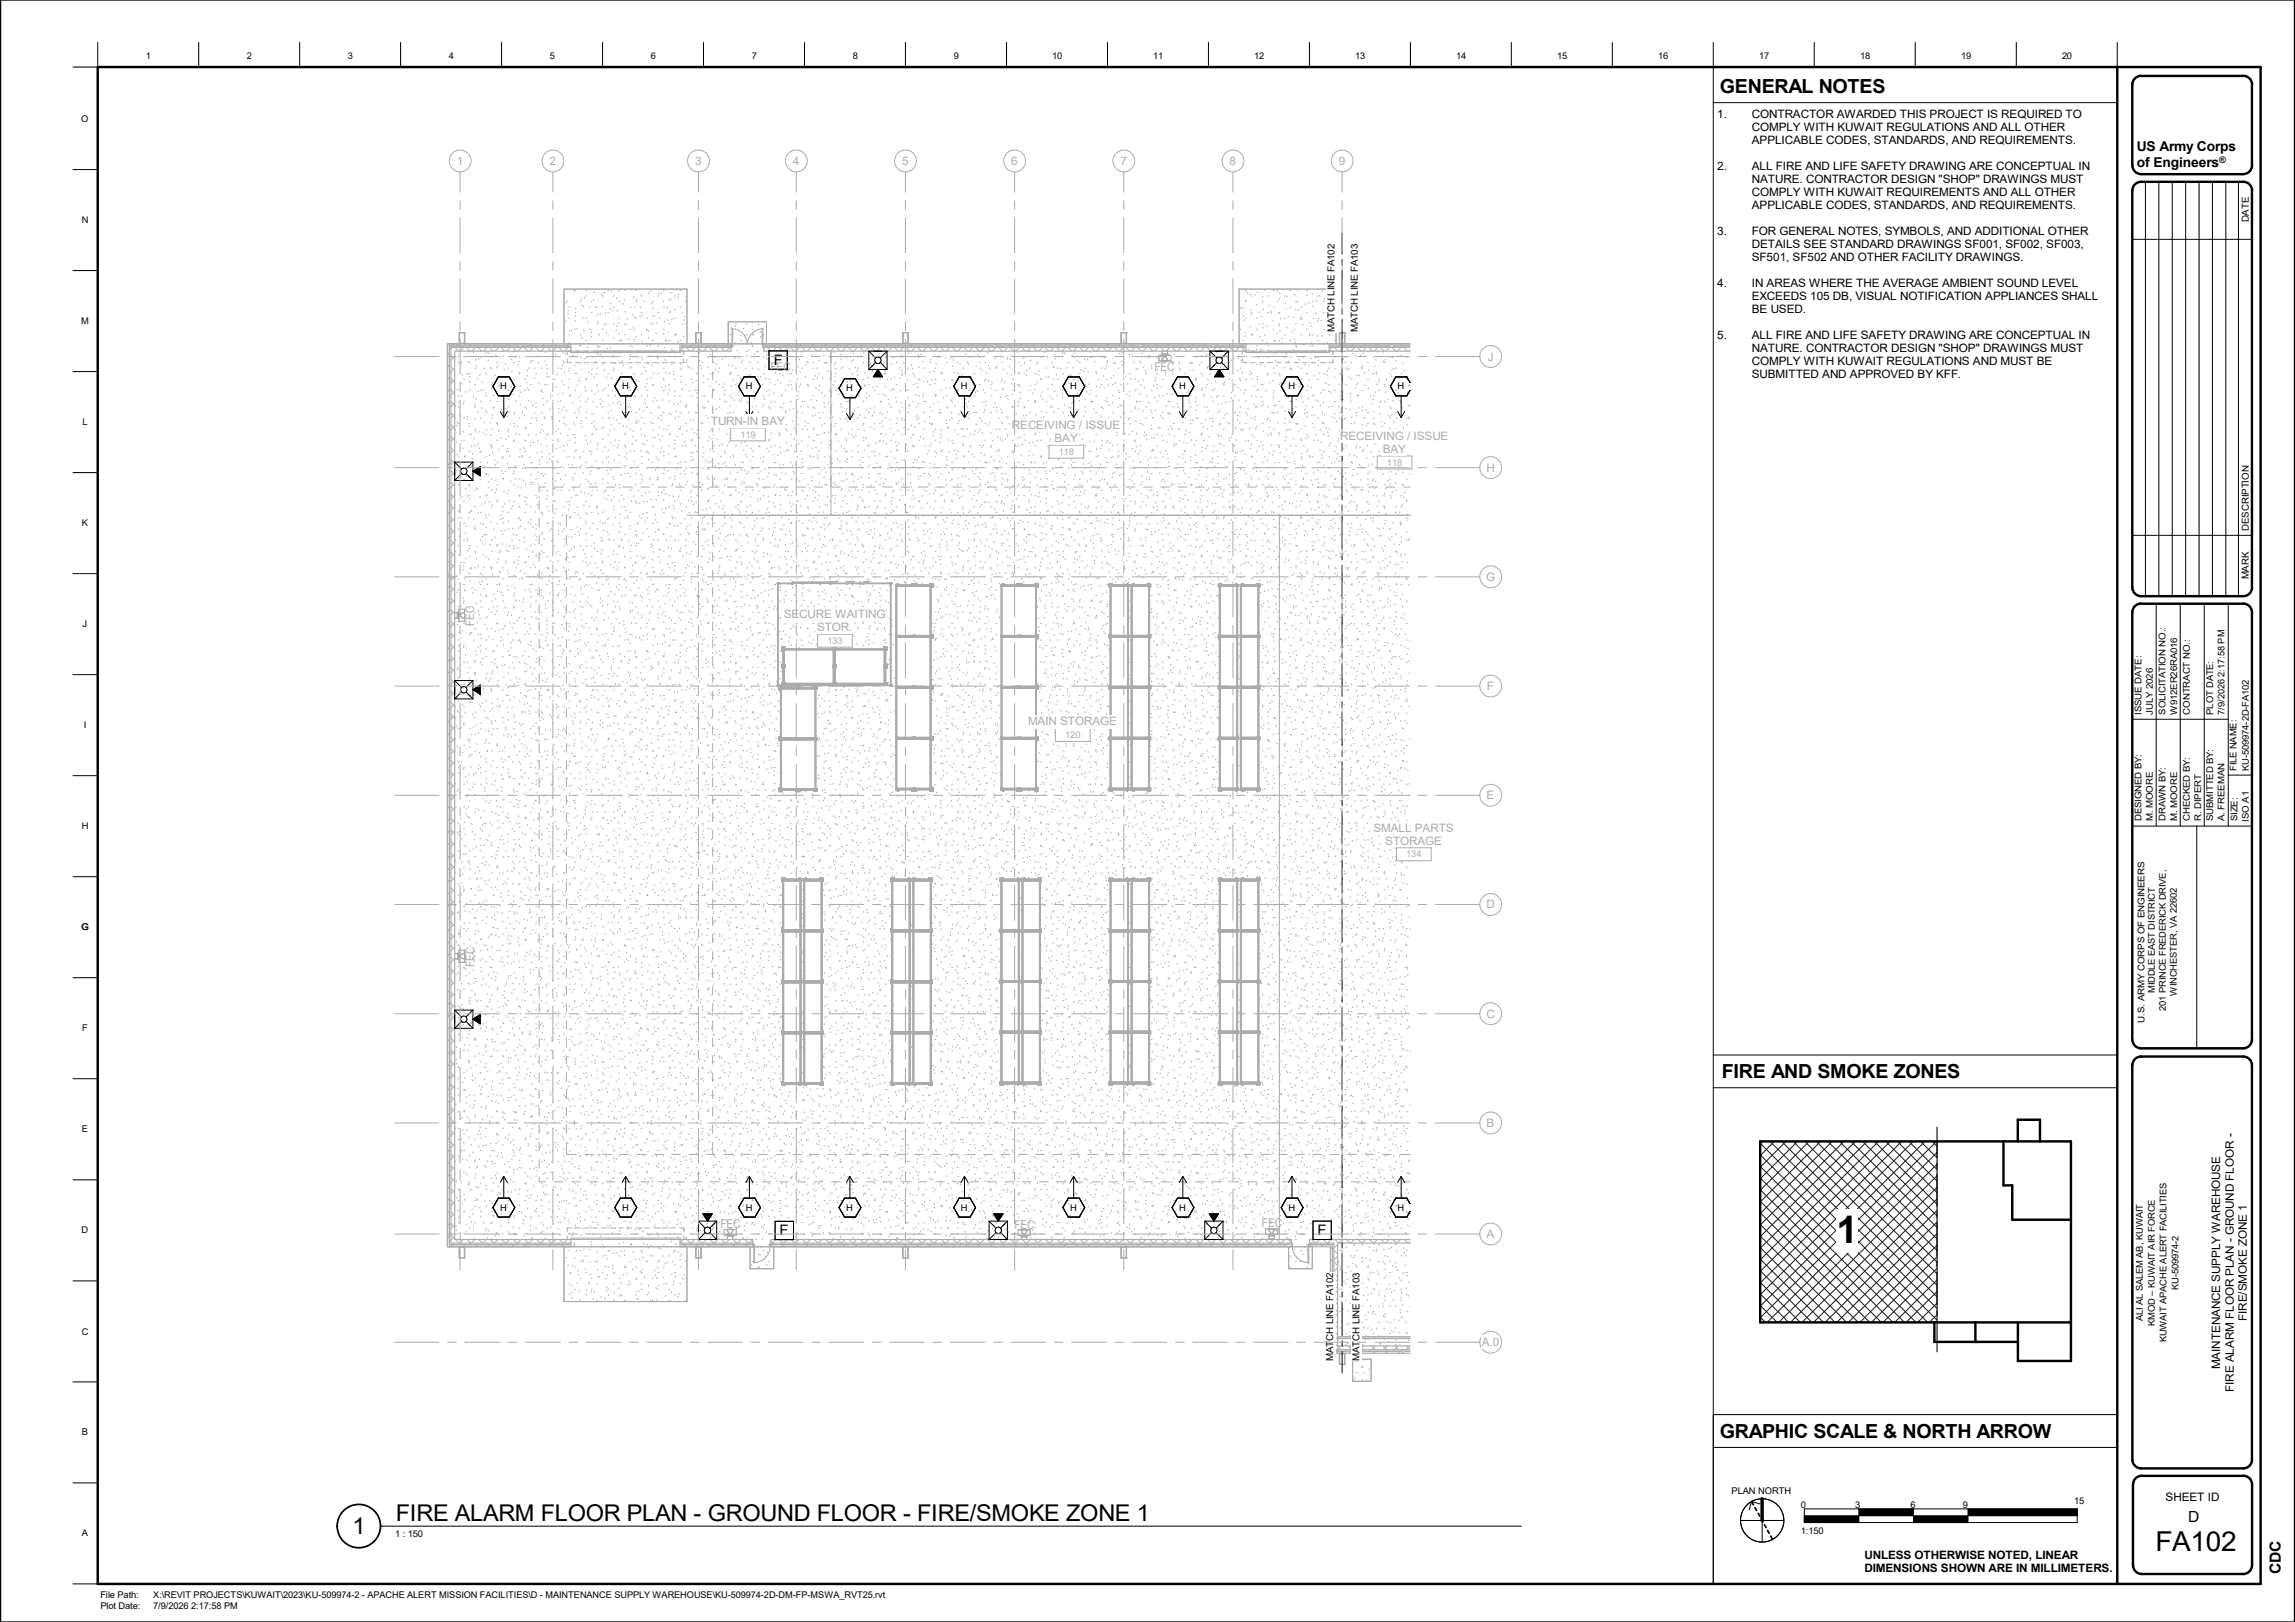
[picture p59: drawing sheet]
<svg xmlns="http://www.w3.org/2000/svg" width="841mm" height="594mm" viewBox="0 0 841 594" stroke-linecap="round" stroke-linejoin="round" font-family="sans-serif">
<defs><g id="words">
<text font-size="14" x="673" y="455.3">1</text>
<text font-size="10.1" x="789.9" y="567.9">FA102</text>
<g font-size="8.4">
<text x="145.1" y="557">FIRE ALARM FLOOR PLAN -</text>
<text x="259.4" y="557">GROUND FLOOR -</text>
<text x="336.1" y="557">FIRE/SMOKE ZONE 1</text>
<text x="129.2" y="561.7">1</text>
</g>
<g font-size="7.1">
<text x="630.3" y="34.1">GENERAL NOTES</text>
<text x="630.9" y="395">FIRE AND SMOKE ZONES</text>
<text x="630.3" y="526.7">GRAPHIC SCALE &amp; NORTH ARROW</text>
</g>
<g font-size="5.6">
<text x="801.8" y="557.4">D</text>
<text x="835.8" y="576.7" transform="rotate(-90 835.8 576.7)">CDC</text>
</g>
<g font-size="5.3">
<text x="283.5" y="133.8">F</text>
<text x="285.7" y="452.4">F</text>
<text x="482.8" y="452.3">F</text>
</g>
<g font-size="5">
<text x="783.1" y="55.5">US Army Corps</text>
<text x="783.1" y="61.3">of Engineers</text>
</g>
<g font-size="4.4" fill="#ababab">
<text x="282.4" y="136">FEC</text>
<text x="423" y="135.9">FEC</text>
<text x="173.8" y="229.2" transform="rotate(-90 173.8 229.2)">FEC</text>
<text x="173.9" y="354.1" transform="rotate(-90 173.9 354.1)">FEC</text>
<text x="264" y="449.8">FEC</text>
<text x="371.8" y="450">FEC</text>
<text x="462.4" y="449.6">FEC</text>
</g>
<g font-size="4.3" fill="#ababab">
<text x="167.4" y="60.5">1</text>
<text x="201.4" y="60.5">2</text>
<text x="254.7" y="60.5">3</text>
<text x="290.6" y="60.5">4</text>
<text x="330.6" y="60.5">5</text>
<text x="370.6" y="60.5">6</text>
<text x="410.6" y="60.5">7</text>
<text x="450.6" y="60.5">8</text>
<text x="490.6" y="60.5">9</text>
<text x="545.2" y="132">J</text>
<text x="260.5" y="155.6">TURN-IN BAY</text>
<text x="544.7" y="172.7">H</text>
<text x="544.6" y="212.7">G</text>
<text x="544.9" y="252.7">F</text>
<text x="376.7" y="265.7">MAIN STORAGE</text>
<text x="544.8" y="292.7">E</text>
<text x="544.7" y="332.7">D</text>
<text x="544.7" y="372.7">C</text>
<text x="544.8" y="412.8">B</text>
<text x="544.8" y="453.4">A</text>
<text x="543" y="493.1">A.0</text>
</g>
<g font-size="4.3">
<text x="813.6" y="501.5" transform="rotate(-90 813.6 501.5)">MAINTENANCE SUPPLY WAREHOUSE</text>
<text x="793.6" y="549.7">SHEET ID</text>
</g>
<g font-size="4.2">
<text x="629.3" y="43.2">1.</text>
<text x="642" y="43.2">CONTRACTOR AWARDED THIS PROJECT IS REQUIRED TO</text>
<text x="642" y="52.7">APPLICABLE CODES, STANDARDS, AND REQUIREMENTS.</text>
<text x="642" y="48">COMPLY WITH KUWAIT REGULATIONS AND ALL OTHER</text>
<text x="629.3" y="62.3">2.</text>
<text x="642" y="62.3">ALL FIRE AND LIFE SAFETY DRAWING ARE CONCEPTUAL IN</text>
<text x="642" y="67.1">NATURE. CONTRACTOR DESIGN &quot;SHOP&quot; DRAWINGS MUST</text>
<text x="642" y="71.8">COMPLY WITH KUWAIT REQUIREMENTS AND ALL OTHER</text>
<text x="642" y="76.6">APPLICABLE CODES, STANDARDS, AND REQUIREMENTS.</text>
<text x="629.3" y="86.1">3.</text>
<text x="642" y="86.1">FOR GENERAL NOTES, SYMBOLS, AND ADDITIONAL OTHER</text>
<text x="642" y="90.8">DETAILS SEE STANDARD DRAWINGS SF001, SF002, SF003,</text>
<text x="642" y="95.6">SF501, SF502 AND OTHER FACILITY DRAWINGS.</text>
<text x="629.3" y="105.2">4.</text>
<text x="642" y="105.2">IN AREAS WHERE THE AVERAGE AMBIENT SOUND LEVEL</text>
<text x="642" y="109.9">EXCEEDS 105 DB, VISUAL NOTIFICATION APPLIANCES SHALL</text>
<text x="642" y="114.7">BE USED.</text>
<text x="629.3" y="124.2">5.</text>
<text x="642" y="124.2">ALL FIRE AND LIFE SAFETY DRAWING ARE CONCEPTUAL IN</text>
<text x="642" y="128.9">NATURE. CONTRACTOR DESIGN &quot;SHOP&quot; DRAWINGS MUST</text>
<text x="642" y="133.7">COMPLY WITH KUWAIT REGULATIONS AND MUST BE</text>
<text x="642" y="138.5">SUBMITTED AND APPROVED BY KFF.</text>
<text x="823.4" y="483.8" transform="rotate(-90 823.4 483.8)">FIRE/SMOKE ZONE 1</text>
<text x="818.6" y="509.8" transform="rotate(-90 818.6 509.8)">FIRE ALARM FLOOR PLAN - GROUND FLOOR -</text>
<text x="683.2" y="570.8">UNLESS OTHERWISE NOTED, LINEAR</text>
<text x="683.2" y="575.8">DIMENSIONS SHOWN ARE IN MILLIMETERS.</text>
</g>
<g font-size="4.2" fill="#ababab">
<text x="370.8" y="157.2">RECEIVING / ISSUE</text>
<text x="386.5" y="162">BAY</text>
<text x="491.1" y="161.1">RECEIVING / ISSUE</text>
<text x="506.7" y="165.9">BAY</text>
<text x="287.2" y="226.4">SECURE WAITING</text>
<text x="299.4" y="231.2">STOR.</text>
<text x="503.3" y="304.6">SMALL PARTS</text>
<text x="507.7" y="309.4">STORAGE</text>
</g>
<g font-size="3.5">
<text x="824.1" y="81.4" transform="rotate(-90 824.1 81.4)">DATE</text>
<text x="489" y="121.7" transform="rotate(-90 489 121.7)">MATCH LINE FA102</text>
<text x="497.6" y="121.7" transform="rotate(-90 497.6 121.7)">MATCH LINE FA103</text>
<text x="824.1" y="194.4" transform="rotate(-90 824.1 194.4)">DESCRIPTION</text>
<text x="824.1" y="212.2" transform="rotate(-90 824.1 212.2)">MARK</text>
<text x="488.6" y="498.5" transform="rotate(-90 488.6 498.5)">MATCH LINE FA102</text>
<text x="498.2" y="498.5" transform="rotate(-90 498.2 498.5)">MATCH LINE FA103</text>
</g>
<g font-size="3.4">
<text x="53.5" y="21.5">1</text>
<text x="90.5" y="21.5">2</text>
<text x="127.5" y="21.5">3</text>
<text x="164.5" y="21.5">4</text>
<text x="201.5" y="21.5">5</text>
<text x="238.5" y="21.5">6</text>
<text x="275.5" y="21.5">7</text>
<text x="312.5" y="21.5">8</text>
<text x="349.5" y="21.5">9</text>
<text x="385.6" y="21.5">10</text>
<text x="422.6" y="21.5">11</text>
<text x="459.6" y="21.5">12</text>
<text x="496.6" y="21.5">13</text>
<text x="533.7" y="21.5">14</text>
<text x="570.7" y="21.5">15</text>
<text x="607.7" y="21.5">16</text>
<text x="644.7" y="21.5">17</text>
<text x="681.7" y="21.5">18</text>
<text x="718.6" y="21.5">19</text>
<text x="755.6" y="21.5">20</text>
<text x="29.8" y="44.6">O</text>
<text x="29.9" y="81.6">N</text>
<text x="29.8" y="118.6">M</text>
<text x="183.3" y="142.6">H</text>
<text x="228" y="142.6">H</text>
<text x="273.3" y="142.6">H</text>
<text x="310.1" y="143.3">H</text>
<text x="352.1" y="142.6">H</text>
<text x="392.1" y="142.6">H</text>
<text x="432.1" y="142.6">H</text>
<text x="472.1" y="142.6">H</text>
<text x="512.1" y="142.6">H</text>
<text x="30.2" y="155.6">L</text>
<text x="30" y="192.6">K</text>
<text x="30.3" y="229.6">J</text>
<text x="784.8" y="261.7" transform="rotate(-90 784.8 261.7)">ISSUE DATE:</text>
<text x="788.9" y="261.7" transform="rotate(-90 788.9 261.7)">JULY 2026</text>
<text x="793.6" y="261.7" transform="rotate(-90 793.6 261.7)">SOLICITATION NO.:</text>
<text x="797.8" y="261.7" transform="rotate(-90 797.8 261.7)">W912ER26RA016</text>
<text x="802.4" y="261.7" transform="rotate(-90 802.4 261.7)">CONTRACT NO.:</text>
<text x="811.1" y="261.7" transform="rotate(-90 811.1 261.7)">PLOT DATE:</text>
<text x="815.2" y="261.7" transform="rotate(-90 815.2 261.7)">7/9/2026 2:17:58 PM</text>
<text x="30.7" y="266.6">I</text>
<text x="819.6" y="282.3" transform="rotate(-90 819.6 282.3)">FILE NAME:</text>
<text x="824.1" y="282.3" transform="rotate(-90 824.1 282.3)">KU-509974-2D-FA102</text>
<text x="29.9" y="303.6">H</text>
<text x="784.8" y="300.8" transform="rotate(-90 784.8 300.8)">DESIGNED BY:</text>
<text x="788.9" y="300.8" transform="rotate(-90 788.9 300.8)">M. MOORE</text>
<text x="793.6" y="300.8" transform="rotate(-90 793.6 300.8)">DRAWN BY:</text>
<text x="797.8" y="300.8" transform="rotate(-90 797.8 300.8)">M. MOORE</text>
<text x="802.4" y="300.8" transform="rotate(-90 802.4 300.8)">CHECKED BY:</text>
<text x="806.6" y="300.8" transform="rotate(-90 806.6 300.8)">R. DIPERT</text>
<text x="811.1" y="300.8" transform="rotate(-90 811.1 300.8)">SUBMITTED BY:</text>
<text x="815.2" y="300.8" transform="rotate(-90 815.2 300.8)">A. FREEMAN</text>
<text x="820" y="300.8" transform="rotate(-90 820 300.8)">SIZE:</text>
<text x="824.1" y="300.9" transform="rotate(-90 824.1 300.9)">ISO A1</text>
<text x="29.8" y="340.6">G</text>
<text x="789.7" y="363.8" transform="rotate(-90 789.7 363.8)">MIDDLE EAST DISTRICT</text>
<text x="797.7" y="364.6" transform="rotate(-90 797.7 364.6)">WINCHESTER, VA 22602</text>
<text x="793.7" y="370.2" transform="rotate(-90 793.7 370.2)">201 PRINCE FREDERICK DRIVE,</text>
<text x="30.1" y="377.6">F</text>
<text x="785.8" y="374.5" transform="rotate(-90 785.8 374.5)">U.S. ARMY CORPS OF ENGINEERS</text>
<text x="30" y="414.7">E</text>
<text x="183.3" y="443.5">H</text>
<text x="228" y="443.5">H</text>
<text x="273.3" y="443.5">H</text>
<text x="310.1" y="443.5">H</text>
<text x="352.1" y="443.5">H</text>
<text x="392.1" y="443.5">H</text>
<text x="432.1" y="443.5">H</text>
<text x="472.1" y="443.5">H</text>
<text x="512.1" y="443.5">H</text>
<text x="29.9" y="451.7">D</text>
<text x="798.3" y="472.5" transform="rotate(-90 798.3 472.5)">KU-509974-2</text>
<text x="785.2" y="483.9" transform="rotate(-90 785.2 483.9)">ALI AL SALEM AB, KUWAIT</text>
<text x="789.7" y="485.6" transform="rotate(-90 789.7 485.6)">KMOD – KUWAIT AIR FORCE</text>
<text x="29.9" y="488.8">C</text>
<text x="794" y="491.7" transform="rotate(-90 794 491.7)">KUWAIT APACHE ALERT FACILITIES</text>
<text x="30" y="525.7">B</text>
<text x="634.6" y="547.1">PLAN NORTH</text>
<text x="760.1" y="550.9">15</text>
<text x="659.9" y="552.2">0</text>
<text x="679.8" y="552.2">3</text>
<text x="700.1" y="552.2">6</text>
<text x="719.3" y="552.2">9</text>
<text x="30" y="562.7">A</text>
<text x="144.8" y="562.9">1 : 150</text>
<text x="659.9" y="561.7">1:150</text>
<text x="36.8" y="585.4">File Path:</text>
<text x="56.1" y="585.4">X:\REVIT PROJECTS\KUWAIT\2023\KU-509974-2 - APACHE ALERT MISSION FACILITIES\D - MAINTENANCE SUPPLY WAREHOUSE\KU-509974-2D-DM-FP-MSWA_RVT25.rvt</text>
<text x="36.8" y="589.5">Plot Date:</text>
<text x="56.1" y="589.5">7/9/2026 2:17:58 PM</text>
</g>
<g font-size="3.4" fill="#ababab">
<text x="271.3" y="160.3">119</text>
<text x="388" y="166.6">118</text>
<text x="508.3" y="170.6">118</text>
<text x="303.2" y="235.8">133</text>
<text x="390.4" y="270.3">120</text>
<text x="515.3" y="314">134</text>
</g>
<text font-size="3.3" x="813.3" y="59.8">®</text>
</g></defs>
<path d="M320 135.3h3.4v2.7h-3.4zM445.1 135.3h3.4v2.7h-3.4zM173.3 170.9h2.7v3.3h-2.7zM173.3 250.9h2.7v3.4h-2.7zM173.3 371.6h2.7v3.3h-2.7zM257.6 444.6h3.4v2.6h-3.4zM364.2 444.6h3.3v2.6h-3.3zM443.2 444.6h3.3v2.6h-3.3z" fill="#000"/>
<g fill="none" stroke="#b2b2b2" stroke-width=".37">
<path d="M164.8 130.7h.5M164.8 133.7h.5M164.8 136.7h.5M164.8 139.7h.5M165.3 138.6l1.3 1.3M165.3 134.3l1.3 1.4M165.3 130.1l1.3 1.3M165.7 127.3l-.4 .4h-.5M166.1 126.8v.5M166.6 130.6l-1.3 1.4M166.6 134.9l-1.3 1.3M166.6 139.1l-1.3 1.4"/>
<path d="M166.7 127.3l1.3 1.3M169.1 126.8v.5M170 127.3l-1.3 1.3M170.9 127.3l1.4 1.3M172.1 126.8v.5M174.2 127.3l-1.3 1.3M175.1 126.8v.5M175.2 127.3l1.3 1.3M178.1 126.8v.5M178.5 127.3l-1.4 1.3M179.4 127.3l1.4 1.3M181.1 126.8v.5"/>
<path d="M182.7 127.3l-1.3 1.3M183.6 127.3l1.4 1.3M184.1 126.8v.5M186.9 127.3l-1.3 1.3M187.1 126.8v.5M187.9 127.3l1.3 1.3M190.1 126.8v.5M191.2 127.3l-1.3 1.3M192.2 127.3l1.3 1.3M193.1 126.8v.5M195.4 127.3l-1.3 1.3M196.1 126.8v.5"/>
<path d="M196.4 127.3l1.3 1.3M199.1 126.8v.5M199.6 127.3l-1.3 1.3M200.6 127.3l1.4 1.3M202.1 126.8v.5M203.9 127.3l-1.3 1.3M204.9 127.3l1.3 1.3M205.1 126.8v.5M208.1 126.8v.5M208.2 127.3l-1.4 1.3M209.1 127.3l.1 .1M250.1 126.8v.5"/>
<path d="M250.5 127.3l-1.3 1.3M251.5 127.3l1.4 1.3M253.1 126.8v.5M254.8 127.3l-1.4 1.3M255.7 127.3l1.4 1.3M256.1 126.8v.5M259 126.8v.5l-1.3 1.3M260 127.3l1.3 1.3M262 126.8v.5M263.3 127.3l-1.4 1.3M264.2 127.3l1.4 1.3M265 126.8v.5"/>
<path d="M267.5 127.3l-1.3 1.3M268.1 126.1v1M280.2 127.3l-.3 .3M281.2 127.3l1.2 1.2M283 126.8v.5M284.5 127.3l-1.3 1.2M285.4 127.3l1.3 1.2M286 126.8v.5M288.7 127.3l-1.3 1.2M289.1 126.8v.5M289.7 127.3l1.3 1.3M292 126.8v.5"/>
<path d="M292.9 127.3l-1.3 1.3M293.9 127.3l1.3 1.3M295 126.8v.5M297.2 127.3l-1.3 1.3M298 126.8v.5M298.2 127.3l1.3 1.3M301 126.8v.5M301.4 127.3l-1.3 1.3M302.4 127.3l1.3 1.3M304 126.8v.5M305.7 127.3l-1.4 1.3M306.6 127.3l1.4 1.3"/>
<path d="M307 126.8v.5M309.9 127.3l-1.3 1.3M310 126.8v.5M310.9 127.3l1.3 1.3M313 126.8v.5M314.2 127.3l-1.4 1.3M315.1 127.3l1.3 1.3M316 126.8v.5M318.4 127.3l-1.4 1.3M319 126.8v.5M319.4 127.3l1.3 1.3M322 126.8v.5"/>
<path d="M322.6 127.3l-1.3 1.3M323.6 127.3l1.3 1.3M325 126.8v.5M326.9 127.3l-1.4 1.3M327.8 127.3l1.4 1.3M328 126.8v.5M331 126.8v.5M331.1 127.3l-1.3 1.3M332.1 127.3l1.3 1.3M334 126.8v.5M335.4 127.3l-1.4 1.3M336.3 127.3l1.4 1.3"/>
<path d="M337 126.8v.5M339.6 127.3l-1.4 1.3M340 126.8v.5M340.6 127.3l1.3 1.3M343 126.8v.5M343.8 127.3l-1.3 1.3M344.8 127.3l1.3 1.3M346 126.8v.5M348.1 127.3l-1.3 1.3M349 126.8v.5M349 127.3l1.4 1.3M352 126.8v.5"/>
<path d="M352.3 127.3l-1.3 1.3M353.3 127.3l1.3 1.3M355 126.8v.5M356.5 127.3l-1.3 1.3M357.5 127.3l1.4 1.3M358 126.8v.5M360.8 127.3l-1.3 1.3M361 126.8v.5M361.7 127.3l1.4 1.3M364 126.8v.5M365 127.3l-1.3 1.3M366 127.3l1.3 1.3"/>
<path d="M367 126.8v.5M369.3 127.3l-1.4 1.3M370 126.8v.5M370.2 127.3l1.4 1.3M373 126.8v.5M373.5 127.3l-1.3 1.3M374.5 127.3l1.3 1.3M376 126.8v.5M377.7 127.3l-1.3 1.3M378.7 127.3l1.3 1.3M379 126.8v.5M382 126.8v.5l-1.3 1.3"/>
<path d="M382.9 127.3l1.4 1.3M385 126.8v.5M386.2 127.3l-1.3 1.3M387.2 127.3l1.3 1.3M388 126.8v.5M390.5 127.3l-1.4 1.3M391 126.8v.5M391.4 127.3l1.4 1.3M394 126.8v.5M394.7 127.3l-1.3 1.3M395.7 127.3l1.3 1.3M397 126.8v.5"/>
<path d="M398.9 127.3l-1.3 1.3M399.9 127.3l1.3 1.3M400 126.8v.5M403 126.8v.5M403.2 127.3l-1.3 1.3M404.2 127.3l1.3 1.3M406 126.8v.5M407.4 127.3l-1.3 1.3M408.4 127.3l1.3 1.3M409 126.8v.5M411.7 127.3l-1.4 1.3M412 126.8v.5"/>
<path d="M412.6 127.3l1.4 1.3M415 126.8v.5M415.9 127.3l-1.3 1.3M416.9 127.3l1.3 1.3M418 126.8v.5M420.2 127.3l-1.4 1.3M421 126.8v.5M421.1 127.3l1.3 1.3M424 126.8v.5M424.4 127.3l-1.3 1.3M425.4 127.3l1.3 1.3M427 126.8v.5"/>
<path d="M428.6 127.3l-1.3 1.3M429.6 127.3l1.3 1.3M430 126.8v.5M432.9 127.3l-1.4 1.3M432.9 126.8v.5M433.8 127.3l1.4 1.3M435.9 126.8v.5M437.1 127.3l-1.3 1.3M438.1 127.3l1.3 1.3M439 126.8v.5M441.4 127.3l-1.4 1.3M442 126.8v.5"/>
<path d="M442.3 127.3l1.4 1.3M445 126.8v.5M445.6 127.3l-1.4 1.3M446.6 127.3l1.3 1.3M447.9 126.8v.5M449.8 127.3l-1.3 1.3M450.8 127.3l1.3 1.3M450.9 126.8v.5M453.9 126.8v.5M454.1 127.3l-1.3 1.3M455 127.3l1.4 1.3M488 127.3l-.9 .9"/>
<path d="M488.9 127.3l1.4 1.3M489.9 126.8v.5M492.3 127.3l-1.4 1.3M492.9 126.8v.5M493.2 127.3l1.3 1.3M495.9 126.8v.5M496.5 127.3l-1.4 1.3M497.5 127.3l1.3 1.3M498.9 126.8v.5M500.7 127.3l-1.3 1.3M501.7 127.3l1.3 1.3M501.9 126.8v.5"/>
<path d="M504.9 126.8v.5M505 127.3l-1.4 1.3M505.9 127.3l1.3 1.3M507.9 126.8v.5M509.2 127.3l-1.3 1.3M510.2 127.3l1.3 1.3M510.9 126.8v.5M513.5 127.3l-1.4 1.3M513.9 126.8v.5M514.4 127.3l1.3 1.3M516.7 128.3l-.4 .3M164.8 142.7h.5"/>
<path d="M164.8 145.7h.5M164.8 148.7h.5M164.8 151.7h.5M164.8 154.6h.5M164.8 157.7h.5M165.3 159.8l1.3 1.3M165.3 155.5l1.3 1.4M165.3 151.3l1.3 1.3M165.3 147.1l1.3 1.3M165.3 142.8l1.3 1.3M166.6 143.4l-1.3 1.3M166.6 147.6l-1.3 1.3"/>
<path d="M166.6 151.9l-1.3 1.3M166.6 156.1l-1.3 1.3M164.8 160.7h.5M164.8 163.7h.5M164.8 166.7h.5M164.8 169.6h.5M164.8 172.6h.5M164.8 175.6h.5M165.3 176.7l1.3 1.4M165.3 172.5l1.3 1.3M165.3 168.3l1.3 1.3M165.3 164l1.3 1.4"/>
<path d="M166.6 177.3l-1.3 1.3h-.5M166.6 160.3l-1.3 1.4M166.6 164.6l-1.3 1.3M166.6 168.8l-1.3 1.3M166.6 173.1l-1.3 1.3M164.8 181.7h.5M164.8 184.7h.5M164.8 187.6h.5M164.8 190.6h.5M164.8 193.6h.5l1.3 1.4M164.8 196.6h.5M164.8 199.6h.5"/>
<path d="M165.3 198l1.3 1.3M165.3 189.4l1.3 1.4M165.3 185.2l1.3 1.4M165.3 181l1.3 1.3M166.6 181.5l-1.3 1.4M166.6 185.8l-1.3 1.3M166.6 190l-1.3 1.3M166.6 194.3l-1.3 1.3M166.6 198.5l-1.3 1.3M164.8 202.6h.5M164.8 205.6h.5M164.8 208.6h.5"/>
<path d="M164.8 211.6h.5M164.8 214.6h.5M164.8 217.6h.5M165.3 219.1l1.3 1.4M165.3 214.9l1.3 1.3M165.3 210.7l1.3 1.3M165.3 206.4l1.3 1.3M165.3 202.2l1.3 1.3M166.6 202.7l-1.3 1.3M166.6 207l-1.3 1.3M166.6 211.2l-1.3 1.4M166.6 215.4l-1.3 1.4"/>
<path d="M166.6 219.7l-1.3 1.3M164.8 220.6h.5M164.8 223.6h.5M164.8 226.6h.5M164.8 229.6h.5M164.8 232.6h.5M164.8 235.6h.5M164.8 238.6h.5M165.3 236.1l1.3 1.3M165.3 231.9l1.3 1.3M165.3 227.6l1.3 1.3M165.3 223.4l1.3 1.3"/>
<path d="M166.6 223.9l-1.3 1.4M166.6 228.2l-1.3 1.3M166.6 232.4l-1.3 1.4M166.6 236.6l-1.3 1.4M164.8 241.6h.5M164.8 244.6h.5M164.8 247.6h.5M164.8 253.6h.5M164.8 256.6h.5M164.8 259.6h.5M165.3 257.3l1.3 1.3M165.3 253.1l1.3 1.3"/>
<path d="M165.3 248.8l1.3 1.3M165.3 244.6l1.3 1.3M165.3 240.3l1.3 1.4M166.6 249.4l-1.3 1.2h-.5M166.6 240.9l-1.3 1.3M166.6 245.2l-1.3 1.3M166.6 253.6l-1.3 1.3M166.6 257.9l-1.3 1.3M164.8 262.6h.5M164.8 265.6h.5M164.8 268.6h.5M164.8 271.6h.5"/>
<path d="M164.8 274.6h.5M164.8 277.6h.5M165.3 278.5l1.3 1.3M165.3 274.3l1.3 1.3M165.3 270l1.3 1.4M165.3 265.8l1.3 1.3M165.3 261.5l1.3 1.4M166.6 262.1l-1.3 1.3M166.6 266.3l-1.3 1.4M166.6 270.6l-1.3 1.3M166.6 274.8l-1.3 1.3M166.6 279.1l-1.3 1.3"/>
<path d="M164.8 280.6h.5M164.8 283.6h.5M164.8 286.6h.5M164.8 289.6h.5M164.8 292.6h.5M164.8 295.6h.5M164.8 298.6h.5M165.3 299.7l1.3 1.3M165.3 295.4l1.3 1.4M165.3 291.2l1.3 1.4M165.3 287l1.3 1.3M165.3 282.7l1.3 1.4"/>
<path d="M166.6 283.3l-1.3 1.3M166.6 287.5l-1.3 1.4M166.6 291.8l-1.3 1.3M166.6 296l-1.3 1.3M164.8 304.6h.5M164.8 307.6h.5M164.8 310.6h.5M164.8 313.6h.5M164.8 316.6h.5M164.8 319.6h.5M165.3 316.7l1.3 1.3M165.3 312.4l1.3 1.4"/>
<path d="M165.3 308.2l1.3 1.3M165.3 304l1.3 1.3M166.6 300.3l-1.3 1.3h-.5M166.6 304.5l-1.3 1.3M166.6 308.7l-1.3 1.4M166.6 313l-1.3 1.3M166.6 317.2l-1.3 1.4M164.8 322.6h.5M164.8 325.5h.5M164.8 328.5h.5M164.8 331.6h.5M164.8 334.6h.5"/>
<path d="M164.8 337.6h.5M165.3 337.9l1.3 1.3M165.3 333.6l1.3 1.3M165.3 329.4l1.3 1.3M165.3 325.2l1.3 1.3M165.3 320.9l1.3 1.3M166.6 321.5l-1.3 1.3M166.6 325.7l-1.3 1.3M166.6 329.9l-1.3 1.4M166.6 334.2l-1.3 1.3M166.6 338.4l-1.3 1.4M164.8 340.6h.5"/>
<path d="M164.8 343.5h.5M164.8 346.5h.5M164.8 349.5h.5M164.8 352.6h.5M164.8 355.6h.5M164.8 358.6h.5M165.3 359.1l1.3 1.3M165.3 354.8l1.3 1.4M165.3 350.6l1.3 1.3M165.3 346.3l1.3 1.4M165.3 342.1l1.3 1.4M166.6 342.6l-1.3 1.4"/>
<path d="M166.6 346.9l-1.3 1.3M166.6 351.2l-1.3 1.3M166.6 355.4l-1.3 1.3M166.6 359.6l-1.3 1.4M164.8 361.5h.5M164.8 364.5h.5M164.8 367.5h.5l1.3 1.4M164.8 370.5h.5M164.8 373.5h.5M164.8 376.6h.5M164.8 379.5h.5M165.3 376l1.3 1.4"/>
<path d="M165.3 371.8l1.3 1.3M165.3 363.3l1.3 1.4M166.6 363.9l-1.3 1.3M166.6 368.1l-1.3 1.3M166.6 372.3l-1.3 1.4M166.6 376.6l-1.3 1.3M164.8 382.5h.5M164.8 385.5h.5M164.8 388.5h.5M164.8 391.5h.5M164.8 394.5h.5M164.8 397.5h.5"/>
<path d="M165.3 397.2l1.3 1.4M165.3 393l1.3 1.3M165.3 388.7l1.3 1.4M165.3 384.5l1.3 1.3M165.3 380.3l1.3 1.3M166.6 380.8l-1.3 1.3M166.6 385.1l-1.3 1.3M166.6 389.3l-1.3 1.4M166.6 393.5l-1.3 1.4M166.6 397.8l-1.3 1.3M164.8 400.5h.5M164.8 403.5h.5"/>
<path d="M164.8 406.5h.5M164.8 409.5h.5M164.8 412.5h.5M164.8 415.5h.5M164.8 418.5h.5M165.3 418.4l1.3 1.4M165.3 414.2l1.3 1.3M165.3 410l1.3 1.3M165.3 405.7l1.3 1.3M165.3 401.5l1.3 1.3M166.6 402l-1.3 1.4M166.6 406.3l-1.3 1.3"/>
<path d="M166.6 410.5l-1.3 1.3M166.6 414.7l-1.3 1.4M166.6 419l-1.3 1.3M164.8 421.5h.5M164.8 427.5h.5M164.8 430.5h.5M164.8 433.5h.5M164.8 436.5h.5M164.8 439.5h.5M165.3 439.6l1.3 1.4M165.3 435.4l1.3 1.3M165.3 431.2l1.3 1.3"/>
<path d="M165.3 426.9l1.3 1.3M165.3 422.7l1.3 1.3M166.6 423.2l-1.3 1.3h-.5M166.6 427.5l-1.3 1.3M166.6 431.7l-1.3 1.3M166.6 435.9l-1.3 1.4M164.8 442.5h.5M164.8 445.5h.5M164.8 448.5h.5M164.8 451.5h.5M164.8 454.5h.5M165.3 452.4l1.3 1.3"/>
<path d="M165.3 448.1l1.3 1.4M165.3 443.9l1.3 1.3M166.1 455.3v.5M166.6 440.2l-1.3 1.3M166.6 444.4l-1.3 1.4M166.6 448.6l-1.3 1.4M166.6 452.9l-1.3 1.3M166.9 454l1.3 1.3M169.1 455.3v.5M169.8 454l-1.4 1.3M171.2 454l1.3 1.3M172.1 455.3v.5"/>
<path d="M174 454l-1.3 1.3M175.1 455.3v.5M175.4 454l1.3 1.3M178.1 455.3v.5M178.3 454l-1.4 1.3M179.6 454l1.3 1.3M181.1 455.3v.5M182.5 454l-1.3 1.3M183.9 454l1.3 1.3M184.1 455.3v.5M186.7 454l-1.3 1.3M187.1 455.3v.5"/>
<path d="M188.1 454l1.3 1.3M190.1 455.3v.5M191 454l-1.3 1.3M192.3 454l1.4 1.3M193.1 455.3v.5M195.2 454l-1.3 1.3M196.1 455.3v.5M196.6 454l1.3 1.3M199.1 455.3v.5M199.5 454l-1.4 1.3M200.8 454l1.3 1.3v.5M203.7 454l-1.3 1.3"/>
<path d="M205.1 455.3v.5M205.1 454l1.3 1.3M207.9 454l-1.3 1.3M208.1 455.3v.5M250.1 455.3v.5M250.4 454l-1.2 1.1M251.7 454l1.4 1.3v.5M254.6 454l-1.4 1.3M255.9 454l1.4 1.3M256.1 455.3v.5M258.8 454l-1.3 1.3M259 455.3v.5"/>
<path d="M260.2 454l1.3 1.3M262 455.3v.5M263.1 454l-1.4 1.3M264.4 454l1.4 1.3M265 455.3v.5M267.3 454l-1.3 1.3M268.1 455.3v.5M268.6 454l1.4 1.3M271.1 455.3v.5M271.6 454l-1.4 1.3M272.9 454l1.3 1.3M274 455.3v.5"/>
<path d="M275.8 454l-1.4 1.3M282.6 455.2l.1 .1M284.2 454l-1.2 1.3M285.7 454l1.3 1.3M286 455.3v.5M288.5 454l-1.3 1.3M289.1 455.3v.5M289.9 454l1.3 1.3M292 455.3v.5M292.7 454l-1.3 1.3M294.1 454l1.3 1.3M295 455.3v.5"/>
<path d="M297 454l-1.3 1.3M298 455.3v.5M298.4 454l1.3 1.3M301 455.3v.5M301.2 454l-1.3 1.3M302.6 454l1.3 1.3M304 455.3v.5M305.5 454l-1.4 1.3M306.8 454l1.3 1.3M307 455.3v.5M309.7 454l-1.3 1.3M310 455.3v.5"/>
<path d="M311.1 454l1.3 1.3M313 455.3v.5M313.9 454l-1.3 1.3M315.3 454l1.4 1.3M316 455.3v.5M318.2 454l-1.3 1.3M319 455.3v.5M319.5 454l1.4 1.3M322 455.3v.5M322.4 454l-1.3 1.3M323.8 454l1.3 1.3M325 455.3v.5"/>
<path d="M326.7 454l-1.4 1.3M328 455.3v.5M328 454l1.4 1.3M330.9 454l-1.3 1.3M331 455.3v.5M332.3 454l1.3 1.3M334 455.3v.5M335.2 454l-1.4 1.3M336.5 454l1.4 1.3M337 455.3v.5M339.4 454l-1.3 1.3M340 455.3v.5"/>
<path d="M340.7 454l1.4 1.3M343 455.3v.5M343.6 454l-1.3 1.3M345 454l1.3 1.3M346 455.3v.5M347.9 454l-1.4 1.3M349 455.3v.5M349.2 454l1.4 1.3M352 455.3v.5M352.1 454l-1.3 1.3M353.5 454l1.3 1.3M356.4 454l-1.4 1.3v.5"/>
<path d="M357.7 454l1.3 1.3M358 455.3v.5M360.6 454l-1.4 1.3M361 455.3v.5M361.9 454l1.4 1.3M364 455.3v.5M364.8 454l-1.3 1.3M366.2 454l1.3 1.3M367 455.3v.5M369.1 454l-1.4 1.3M370 455.3v.5M370.4 454l1.4 1.3"/>
<path d="M373 455.3v.5M373.3 454l-1.3 1.3M374.6 454l1.4 1.3v.5M377.6 454l-1.4 1.3M378.9 454l1.3 1.3M379 455.3v.5M381.8 454l-1.4 1.3M382 455.3v.5M383.2 454l1.3 1.3M385 455.3v.5M386 454l-1.3 1.3M387.4 454l1.3 1.3"/>
<path d="M388 455.3v.5M390.3 454l-1.3 1.3M391 455.3v.5M391.6 454l1.4 1.3M394 455.3v.5M394.5 454l-1.3 1.3M395.9 454l1.3 1.3M397 455.3v.5M398.7 454l-1.3 1.3M400 455.3v.5M400.1 454l1.3 1.3M403 455.3v.5"/>
<path d="M403 454l-1.3 1.3M404.4 454l1.3 1.3M406 455.3v.5M407.2 454l-1.3 1.3M408.6 454l1.3 1.3M409 455.3v.5M411.5 454l-1.4 1.3M412 455.3v.5M412.8 454l1.3 1.3M415 455.3v.5M415.7 454l-1.3 1.3M417.1 454l1.3 1.3"/>
<path d="M418 455.3v.5M419.9 454l-1.3 1.3M421 455.3v.5M421.3 454l1.4 1.3M424 455.3v.5M424.2 454l-1.3 1.3M425.5 454l1.4 1.3M427 455.3v.5M428.5 454l-1.4 1.3M429.8 454l1.3 1.3M430 455.3v.5M432.7 454l-1.4 1.3"/>
<path d="M432.9 455.3v.5M434 454l1.4 1.3M435.9 455.3v.5M436.9 454l-1.3 1.3M438.3 454l1.3 1.3M439 455.3v.5M441.2 454l-1.4 1.3M442 455.3v.5M442.5 454l1.4 1.3M445 455.3v.5M445.4 454l-1.3 1.3M446.7 454l1.4 1.3"/>
<path d="M447.9 455.3v.5M449.6 454l-1.3 1.3M450.9 455.3v.5M451 454l1.3 1.3M453.9 454l-1.4 1.3M453.9 455.3v.5M455.3 454l1.3 1.3M456.9 455.3v.5M458.1 454l-1.3 1.3M459.5 454l1.3 1.3M460 455.3v.5M462.4 454l-1.4 1.3"/>
<path d="M463 455.3v.5M463.7 454l1.3 1.3M465.9 455.3v.5M466.6 454l-1.3 1.3M468 454l1.3 1.3M468.9 455.3v.5M470.8 454l-1.3 1.3M471.9 455.3v.5M472.2 454l1 1M480.7 454l1.3 1.3M480.9 455.3v.5M483.6 454l-1.4 1.3"/>
<path d="M483.9 455.3v.5M484.9 454l1.3 1.3M486.9 455.3v.5M487.8 454l-1.3 1.3M488.4 457.5h.4M488.8 457.9l1.4 1.3M489.2 454l1.3 1.3M490.2 455.8l-1.4 1.4M492 454l-1.3 1.3M493.4 454l1.3 1.3M496.3 454l-1.3 1.3M497.6 454l1.4 1.3"/>
<path d="M500.5 454l-1.3 1.3M501.9 454l1.3 1.3M504.8 454l-1.4 1.3M506.1 454l1.3 1.3M509 454l-1.3 1.3M510.4 454l1.3 1.3M513.2 454l-1.3 1.3M514.6 454l1.3 1.3M516.7 454.7l-.5 .6M488.4 460.5h.4M488.4 463.5h.4M488.4 466.5h.4"/>
<path d="M488.4 469.5h.4M488.4 472.5h.4M488.4 475.5h.4M488.4 478.5h.4M488.8 479.1l1.4 1.3M488.8 474.9l1.4 1.3M488.8 470.6l1.4 1.4M488.8 466.4l1.4 1.3M488.8 462.2l1.4 1.3M490.2 460.1l-1.4 1.3M490.2 464.3l-1.4 1.4M490.2 468.5l-1.4 1.4"/>
<path d="M490.2 472.8l-1.4 1.3M490.2 477.1l-1.4 1.3M488.4 481.5h.4M488.4 484.5h.4M488.4 487.5h.4M488.4 490.5h.4M488.4 493.5h.4M488.8 491.8l2.5 2.5M488.8 487.6l1.4 1.3M488.8 483.4l1.4 1.3M489.9 494.3v.5M490.2 481.3l-1.4 1.3"/>
<path d="M490.2 485.5l-1.4 1.4M490.2 489.8l-1.4 1.3M491.2 493l-1.3 1.3M492.9 494.3v.5M494.2 493l1.4 1.3M495.4 493l-1.3 1.3M495.9 494.3v.5M498.5 493l1.3 1.3M498.9 494.3v.5M499.7 493l-1.4 1.3M501.9 494.3v.5M502.7 493l1.4 1.3"/>
<path d="M503.9 493l-1.3 1.3M504.9 494.3v.5M506.9 493l1.4 1.3M507.9 494.3v.5M508.2 493l-1.4 1.3M510.9 494.3v.5M511.2 493l1.3 1.3M512.4 493l-1.3 1.3M513.9 494.3v.5M515.5 493l1.2 1.2M516.6 493l-1.3 1.3"/>
</g>
<g fill="none" stroke="#ababab" stroke-width=".37">
<path d="M206.7 118.6h.1M206.7 110.4h.1M206.8 108l-.1 .3M207.3 117.5l.2 .3M207.6 110.8l-.2 .3M207.6 105.9l.1 .1M207.8 110.2l.1 .3M208.1 114.7l.1 .3M208.3 113.6l-.1 .3M208.5 112.5h.3M208.5 116.5h.3M210.3 106.4l.1 .3"/>
<path d="M210.6 106.4h.3M210.6 114.5h.3M210.8 115.5l.2 .3M210.8 117.4l-.1 .3M211.1 112.9l-.2 .3M212.6 110.4h.3M213.1 109.3l-.2 .3M213.4 111.7l.1 .3M213.6 116.2l.2 .3M213.9 112.1l-.2 .3M214.1 108.9l.1 .3M214.6 108.4h.3"/>
<path d="M214.6 116.5h.3M214.8 106.1l.2 .3M215.3 117.7l-.1 .2M216.1 112.4l.2 .3M216.7 110.4h.3M216.7 114.5h.3M217.6 106.9l.2 .3M217.6 109.6l-.1 .3M218.4 112.4l-.2 .3M218.7 118.6h.3M218.7 112.5h.3M219.1 115.1l-.2 .3"/>
<path d="M219.2 117.7l.1 .3M219.9 114.9l.2 .3M220.4 107.6l.2 .3M220.6 112.1l.2 .3M220.7 108.4h.3M221.4 107.1l-.1 .3M221.6 119l-.1 .3M221.9 114.4l-.2 .3M222 118.5l.1 .2M222.8 106.4h.3M222.8 114.5h.3M223.4 112.9l.2 .3"/>
<path d="M223.9 110.9l-.1 .3M224.2 106.4l-.2 .3M224.7 113.7l-.2 .3M224.8 118.6h.3M224.8 108.4h.3M224.8 112.5h.3M225.9 109.1l.2 .3M226.2 119.2l-.2 .3M226.2 113.7l.2 .2M226.5 118.2l.2 .3M226.7 106.3l.1 .3M226.8 110.4h.3"/>
<path d="M226.8 116.5h.3M226.9 105.9h-.1M228.5 111.2l-.2 .3M228.7 109.9l.2 .3M228.9 118.6h.3M228.9 106.4h.3M229.2 118.9l.2 .3M229.2 114l-.1 .3M230 116.7l-.2 .3M230.9 112.5h.3M231.5 105.9l-.1 .3M231.8 115.1l.1 .3"/>
<path d="M232 119.7l.2 .3M232.3 108.7l-.2 .3M232.5 112.4l.2 .3M232.7 116l-.1 .3M232.9 106.4h.4M232.9 110.4h.4M232.9 116.5h.4M233.3 109.6l.1 .3M234.5 115.9l.2 .3M234.8 112.5l-.2 .3M234.9 108.4h.4M234.9 114.5h.4"/>
<path d="M235 108l-.1 .2M235.5 115.2l-.2 .3M236 110.3l.2 .3M237 116.5h.3M237.8 107.2l-.1 .3M238.3 118.4l.2 .3M238.5 106.6l.2 .2M238.8 111.1l.2 .3M239 118.6h.4M239 110.4h.4M239.1 115.6l.1 .3M239.3 112.7l-.2 .3"/>
<path d="M240.1 115.5l-.2 .3M240.8 118.3l-.2 .3M241 108.4h.4M241 114.5h.4M241.3 107.3l.2 .3M241.9 116.3l.1 .3M242.4 107.4l-.2 .3M243.1 106.4h.3M243.1 112.5h.3M243.1 110.2l-.1 .3M243.6 117.6l-.2 .2M244.3 112.6l.2 .3"/>
<path d="M244.6 117.1l.2 .3M245.1 118.6h.3M245.1 114.5h.3M245.1 109.8l.2 .3M245.6 114l-.2 .3M245.8 107l.2 .3M245.9 109.5l-.2 .3M246.3 116.8l-.1 .3M247.1 108.4h.4M247.1 116.5h.4M247.1 113.3l.2 .3M247.9 106l-.2 .3"/>
<path d="M248.6 107.7l.2 .3M248.7 108.8l-.2 .3M249.2 106.4h.3M249.2 112.5h.3M250.1 114.3l-.1 .3M250.2 118.6l.2 .3M250.9 117.1l-.2 .2M250.9 115.8l.2 .3M251.2 118.6h.3M251.2 110.4h.3M251.4 108.5l.1 .3M251.6 119.8l-.1 .3"/>
<path d="M251.7 113l.1 .2M268 119.9l-.2 .3M269.3 119.3l.2 .3M269.5 118.6h.3M273.6 118.6h.3M275.6 118l.2 .2M278.1 118.7l-.2 .3M454.3 110.2l-.1 .2M454.4 112.5h.3M455.1 112.9l-.2 .3M455.6 112.6l.2 .3M455.8 115.7l-.2 .3"/>
<path d="M455.8 117.2l.2 .2M456.3 109.9l.2 .3M456.4 106.4h.4M456.4 110.4h.4M456.4 116.5h.4M457.1 107.1l.1 .3M458.1 107.7l-.1 .3M458.3 119.5l-.1 .3M458.3 113.4l.2 .3M458.5 108.4h.3M458.5 114.5h.3M458.6 115l-.2 .3"/>
<path d="M459.8 107.8l.2 .3M460.5 116.5h.3M460.6 111.5l-.1 .3M460.9 106.9l-.2 .3M461.4 114.2l-.2 .3M461.4 118.7l.2 .3M462.2 115.9l.1 .3M462.5 118.6h.4M462.5 110.4h.4M462.6 108.5l.2 .3M462.9 119.8l-.2 .3M462.9 113.1l.1 .3"/>
<path d="M463.7 106.2l-.2 .3M464.2 119.4l.2 .3M464.6 108.4h.3M464.6 114.5h.3M465.2 111.7l-.2 .3M465.7 113.8l.1 .3M465.9 114.5l-.1 .3M466.6 106.4h.3M466.6 112.5h.3M466.6 117.3l-.1 .3M468.2 110.1l.1 .2M468.2 106.5l-.2 .2"/>
<path d="M468.5 114.6l.1 .3M468.6 118.6h.4M468.6 114.5h.4M468.7 119.1l.2 .3M468.9 107.3l.2 .3M469 109.2l-.2 .3M469.4 116.5l-.1 .3M470.7 108.4h.3M470.7 116.5h.3M471 110.8l.1 .3M471.5 113l-.2 .3M471.5 119.8l.2 .3"/>
<path d="M471.7 108.5l-.1 .3M472.2 115.8l-.1 .3M472.7 106.4h.3M472.7 112.5h.3M474 116.1l.2 .3M474.5 107.7l-.2 .3M474.7 118.6h.4M474.7 110.4h.4M474.7 113.3l.2 .3M475.2 106l.2 .3M475.5 110.5l.2 .3M476 113.3l-.2 .3"/>
<path d="M476.8 112.5h.3M476.8 116.5h.3M476.8 116.8l.1 .3M476.8 116.1l-.2 .2M477.5 118.8l-.2 .3M478.3 111.3l.1 .2M478.8 106.4h.3M478.8 114.5h.3M479 108l-.1 .3M479.8 110.8l-.2 .3M480.3 118.1l-.2 .3M480.6 119.3l.1 .3"/>
<path d="M480.8 107.5l.1 .3M480.8 110.4h.4M481 112l.2 .3M481.3 116.5l.2 .3M482.3 114.6l-.2 .3M482.6 110l-.2 .3M482.9 108.4h.3M482.9 116.5h.3M483 117.3l-.1 .3M483.5 108.2l.2 .3M484.1 117.3l.2 .3M484.6 106.5l-.2 .3"/>
<path d="M484.9 110.4h.3M484.9 114.5h.3M485.4 109.3l-.2 .3M486.6 113.5l.1 .3M486.8 114.9l-.1 .2M486.9 118l.1 .3M486.9 118.6h.4M486.9 112.5h.4M487.3 110.7l.2 .3M487.6 117.6l-.2 .3M488.1 108l.1 .2M488.9 108.4h.4"/>
<path d="M489.1 106.8l-.2 .3M489.4 114.3l.1 .2M164.6 129.4l-.6 .6M164.6 133.9l-.6 .6M164.6 138.3l-.6 .7M167.9 132.8h.3M168.1 125.9l-.7 .7M168.1 130.3l-.1 .3M168.3 125.9v-4h2v4M168.4 121.9h.1M168.4 121.9v3.7l1.7 .1M168.6 139.9l.2 .3"/>
<path d="M168.9 133.1l-.2 .3M169.1 132.5l.1 .3M169.3 137.1l.2 .3M169.9 130.8h.3M169.9 138.9h.3M170.1 121.9h.1M170.1 125.7h.1M170.1 125.6v.1M170.1 121.9v3.7M170.1 125.6h.1M171.4 136.9l-.2 .3M171.6 128.8l.1 .2"/>
<path d="M171.7 132.3l-.2 .3M171.9 132.8h.4M171.9 136.9h.4M172.1 137.8l.2 .3M172.1 139.7l-.1 .3M172.6 125.9l-.7 .7M173.7 128.8l-.2 .3M173.9 134.8h.4M174.5 131.6l-.2 .3M174.6 134l.2 .3M174.9 138.6l.1 .3M175.3 131.3l.2 .3"/>
<path d="M175.9 137.2l-.1 .3M176 130.8h.3M176.2 128.6l.1 .2M176.7 139.9l-.2 .3M177 125.9l-.6 .7M177.4 134.8l.1 .3M178 128.7h.4M178 136.9h.4M178.2 129.1l-.1 .3M178.9 129.2l.2 .3M179 131.9l-.2 .3M179.7 134.7l-.2 .3"/>
<path d="M180 130.8h.4M180 134.8h.4M181.2 137.3l.2 .3M181.5 125.9l-.7 .7M181.7 130l.1 .3M181.9 134.5l.2 .3M182.1 132.8h.3M182.1 138.9h.3M182.2 138.4l-.1 .3M182.5 133.9l-.2 .3M184.1 128.7h.3M184.5 130.4l-.1 .3"/>
<path d="M184.7 135.3l.2 .3M185.3 133.2l-.2 .2M186 125.9l-.7 .7M186.1 134.8h.4M186.8 138.7l-.2 .3M187.2 131.4l.2 .3M187.5 136l.2 .3M188 128.7l.1 .3M188.2 128.7h.3M188.2 132.8h.3M188.2 138.9h.3M189.1 130.6l-.2 .3"/>
<path d="M189.8 133.4l-.1 .3M189.9 126.6h-25.3v25.3M189.9 126.6v.2M190 132.2l.2 .3M190.2 130.8h.3M190.2 136.9h.3M190.5 125.9l-.7 .7M190.5 136.2l-.1 .3M191.3 126.8l17.2-.2v.7M192.2 138.9h.4M193 137.5l.2 .3M193 140l-.1 .3"/>
<path d="M193.3 135.5l-.1 .3M193.8 134.7l.1 .3M194.3 132.8h.3M194.5 132l.2 .2M195 125.9l-.7 .7M195.4 132l-.2 .3M195.8 138.2l.2 .3M196.1 134.7l-.2 .3M196.3 130.8h.3M196.3 136.9h.3M197.3 132.7l.2 .3M198.3 128.7h.4"/>
<path d="M198.3 134.8h.4M199.5 125.9l-.7 .7M199.8 128.9l.2 .3M199.9 132.2l-.2 .3M200.1 133.4l.1 .3M200.4 136.9h.3M200.4 138l.1 .3M200.7 135l-.2 .3M201.4 137.8l-.2 .3M202.4 130.8h.3M202.4 138.9h.3M202.6 129.6l.1 .3"/>
<path d="M203.1 138.7l.2 .3M203.7 129.7l-.2 .3M204 125.9l-.7 .7M204.2 137l-.2 .3M204.5 128.7h.3M204.5 134.8h.3M205.6 134.9l.2 .3M205.9 139.4l.2 .3M206.2 133.5l-.2 .3M206.4 132.1l.1 .3M206.5 129l-.2 .2M206.5 132.8h.3"/>
<path d="M206.7 120.5l.1 .1M206.7 125.9v-20h45.1v20M206.8 124.8l.2 .3M206.9 136.3l-.1 .3M207.1 129.4l.2 .3M207.9 131.5v1.3h1.5M207.9 129.9v-1.3h42.7v1.3M208.4 135.6l.2 .3M208.4 125.9l-.6 .7M208.5 125.4l-.2 .3M208.5 134.8h.3M208.5 138.9h.3"/>
<path d="M208.5 122.6h.3M208.5 126.8h-43.7v329h43.7M208.8 120.9l-.2 .3M209.2 127.3h-43.9v328h43.9M209.2 128.6v.5h40v-.5M209.3 128.2l-.1 .1M209.3 121l.2 .3M209.9 130.1l.2 .3M210.6 136.9h.3M210.6 120.6h.3M210.7 133.8l-.1 .3M211.5 136.6l-.2 .3"/>
<path d="M211.5 120.2l-.1 .3M212.2 138.2l.1 .2M212.2 139.3l-.2 .3M212.4 126.3l.2 .3M212.6 126.7h.3M212.6 122.6h.3M212.7 130.9l.2 .3M212.9 132.8h-2M212.9 135.4l.2 .3M213 125.7l-.1 .3M213.1 123.5l.2 .3M213.8 128.5l-.1 .1"/>
<path d="M213.9 120.8l.1 .2M214.1 132.8h1.6M214.5 131.3l-.1 .3M214.6 130.8h.3M214.6 138.9h.3M214.6 124.7h.3M215 138.6l-.2 .3M215.2 127l.1 .3M215.7 136.1l.2 .3M216.1 120.4l-.2 .3M216.7 132.8h.3M216.7 136.9h.3"/>
<path d="M216.7 121.5l.1 .3M216.7 120.6h.3M216.8 123.2l-.1 .3M217 135.1l-.1 .2M217.3 132.8h1.6M217.3 130.5l-.2 .3M217.8 137.8l-.2 .3M218.2 132.3l.2 .3M218.5 136.9l.2 .3M218.7 126.7h.3M218.7 134.8h.3M218.9 129.5l.2 .3"/>
<path d="M219.3 127l-.1 .3M219.5 122.3l.1 .3M219.6 122.5l-.1 .3M219.7 126.8l.2 .3M220.1 129.8l-.2 .3M220.5 132.8h1.6M220.7 130.8h.3M220.7 120.6h.3M220.7 124.7h.3M221 133.1l.1 .3M221.6 135.3l-.2 .3M222.3 138.1l-.2 .3"/>
<path d="M222.4 121.8l-.2 .2M222.5 127.5l.1 .3M222.8 136.9h.3M222.8 122.6h.3M223.6 132.8h1.7M223.9 127.3l-.2 .3M224 138.3l.2 .3M224.6 130l-.1 .3M224.8 130.8h.3M224.8 134.8h.3M224.8 135.6l.2 .3M225 123.7l.2 .3"/>
<path d="M225.3 128.3l.1 .3M225.3 132.8l-.1 .3M225.6 132.8l.1 .3M225.7 120.9l.2 .3M226.8 132.8h1.6M226.8 138.9h.3M226.8 139.1l.2 .3M226.8 124.7h.3M226.9 122l-.2 .3M227.7 124.8l-.2 .3M227.8 124.5l.1 .3M227.8 136.6l-.1 .3"/>
<path d="M228.1 132.1l-.1 .3M228.3 133.6l.2 .3M228.6 139.4l-.2 .3M228.9 122.6h.3M230 132.8h1.6M230.2 128.6h-.1M230.4 124l-.1 .3M230.8 129.8l.2 .2M230.9 126.7h.3M230.9 134.8h.3M230.9 131.4l-.1 .3M230.9 120.6h.3"/>
<path d="M231.1 134.3l.2 .3M231.4 138.8l.1 .3M231.6 127l.1 .3M232.3 124.2l.2 .3M232.4 136.9l-.2 .3M232.5 120.5l-.2 .3M232.9 132.8h1.9M232.9 138.9h.4M233.1 139.7l-.1 .3M233.2 123.3l-.2 .3M233.6 130.5l.2 .3M234.1 139.6l.2 .3"/>
<path d="M234.9 130.8h.4M234.9 136.9h.4M234.9 122.6h.4M235.1 125l.1 .2M235.5 131.6l-.2 .3M236.2 134.4l-.2 .3M236.3 132.8h1.7M236.6 135.8l.2 .3M237 126.7h.3M237 138.9h.3M237 120.6h.3M237 120.8l-.1 .3"/>
<path d="M237.4 133l.1 .3M237.6 121.2l.1 .3M237.7 123.6l-.1 .3M237.9 125.7l.1 .2M238 125.9v.1M238.1 130.2l.2 .3M238.5 126.3l-.2 .3M238.7 138.2l-.2 .3M239 133.6l-.2 .3M239 132.8h.4M239 124.7h.4M239.4 136.5l.2 .3"/>
<path d="M239.5 132.8h1.6M240.4 121.9l.1 .3M240.9 131l.2 .3M241 130.1l-.2 .3M241 126.7h.4M241 130.8h.4M241 136.9h.4M241.3 125.6l-.2 .3M241.7 132.9l-.1 .3M242.7 132.8h1.6M243.1 134.8h.3M243.1 120.6h.3"/>
<path d="M243.2 139l.2 .3M243.2 138.5l-.1 .3M243.3 122.1l-.2 .3M243.4 127.2l.2 .3M243.7 131.7l.1 .3M244 136.3l.1 .2M244.1 124.8l-.2 .3M244.1 124.4l.2 .3M244.9 121.6l.2 .3M245.1 136.9h.3M245.1 124.7h.3M245.5 130.4l-.1 .3"/>
<path d="M245.9 132.8h1.6M246.2 127.9l.1 .3M246.3 133.2l-.2 .3M246.7 137l.2 .3M247 136l-.2 .2M247.1 130.8h.4M247.1 138.9h.4M247.1 122.6h.4M247.6 122.4l.2 .3M247.8 122.3l-.2 .3M248.6 125.1l-.2 .3M249.2 134.8h.3"/>
<path d="M249.2 124.7h.3M249.2 128.7h.3M249.2 133.2l.2 .3M249.2 128.1v.1M249.2 127.3h18.7M249.5 137.8l.2 .3M249.5 139.7l-.2 .3M249.8 135.2l-.2 .3M249.9 126.8h17.3M250 130.4l.1 .3M250.4 123.1l.2 .3M250.6 131.5v1.3h-1.6"/>
<path d="M251.2 132.8h.3M251.8 131.7l-.1 .3M252 133.9l.2 .3M252.6 134.5l-.2 .2M253.2 134.8h.4M253.2 138.9h.4M253.4 125.9l-.7 .7M253.6 128.6l.1 .1M254.9 125.9v-4h2.1v4M255.1 139.2l.1 .3M255.1 121.9h.1M255.1 121.9l.1 3.8"/>
<path d="M255.1 125.6v.1M255.3 128.7h.3M255.3 136.9h.3M255.8 136.4l.1 .3M255.9 128.6v60.1M256.3 129.2l.2 .2M256.4 132l-.2 .3M256.5 133.7l.2 .3M256.8 121.9h.1M256.8 125.6l-1.6 .1M256.8 121.9v3.8M257.1 134.7l-.2 .3"/>
<path d="M257.2 126.8l-7.3-.2v.7M257.3 132.8h.3M257.8 140l.2 .3M257.9 137.5l-.2 .3M257.9 125.9l-.7 .7M258.7 126.8l8.5-.2v.7M259.3 130.8h.4M259.3 138.9h.4M259.3 134.4l.2 .3M260.1 129.5l-.1 .3M260.6 136.8l-.1 .3M261.2 128.6v4.2"/>
<path d="M261.2 136v3.2M261.4 132.8h.3M261.4 136.9h.3M261.8 130.6l.2 .3M262.1 135.2l.2 .3M262.3 125.9l-.6 .7M262.4 139.7l.2 .3M262.7 133.3l-.2 .3M262.9 128.7l-.1 .3M263.4 134.8h.3M263.4 136l-.2 .3M264.6 131.4l.2 .3"/>
<path d="M265.4 130.8h.4M266.8 125.9l-.7 .7M266.9 125.9v-8h14v8M267.2 133.5l-.2 .3M267.5 128.7h.3M267.5 136.9h.3M267.5 122.6h.3M267.6 136.7l.2 .2M267.9 136.3l-.1 .3M268.2 120.4a5.7 5.7 0 0 1 5.7 5.7 5.7 5.7 0 0 1 5.7-5.7M268.2 120.4h.3v5.7h-.6v1h.3l.1-.3zM268.4 133.9l.2 .3"/>
<path d="M268.6 122l.2 .3M268.7 139.1l-.2 .3M268.9 126.6l.1 .3M269.1 131.1l.2 .3M269.5 130.8h.3M269.5 134.8h.3M269.5 125.5l-.2 .3M270.3 128.2l-.2 .3M270.4 137.4l.2 .3M271 131l-.2 .3M271.4 122.8l.1 .3M271.4 138.3l-.1 .3"/>
<path d="M271.5 132.8h.4M271.5 138.9h.4M271.5 124.7h.4M271.9 131.8l.2 .3M272.5 120.2l-.1 .3M273.3 123l-.2 .3M273.5 134.8l-.2 .3M273.6 128.7h.3M273.6 122.6h.3M273.8 130.3l-.2 .3M274.2 139.9l.2 .3M274.2 137.6l-.1 .3"/>
<path d="M274.4 128.1l.2 .3M274.7 132.6l.2 .3M275 137.1l.1 .3M275.2 125.3l.1 .3M275.6 126.7h.3M275.6 134.8h.3M275.6 120.6h.3M275.8 126.7l-.2 .3M276.1 122.2v.6M276.5 129.5l-.1 .3M277.2 128.8l.2 .3M277.6 128.7h.4"/>
<path d="M277.6 132.8h.4M277.6 138.9h.4M277.7 137.9l.2 .3M278 135.1l-.1 .3M278.7 123.2l.1 .3M278.8 137.9l-.2 .2M278.8 121.5l-.1 .3M279.3 120.4h.3l-.2 6.4 .5 .3v-1h-.6zM279.7 130.8h.3M279.7 136.9h.3M279.7 122.6h.3M279.9 127.3h176.7"/>
<path d="M280.2 134.1l.2 .3M280.3 125.9l-.4 .5M280.5 138.6l.2 .3M280.5 126.8h175.4M281 131.3l.1 .3M281.1 129.8l-.2 .3M281.7 138.9h.3M281.8 128.6v.1M281.8 132.6l-.2 .3M282.3 139.9l-.2 .3M283.9 126.8l-3.4-.2v.7M284.3 136.4l-.2 .3"/>
<path d="M284.6 126.1l-.6 .7M284.8 125.9l-.1 .1M285.1 139.2l-.2 .2M285.4 126.8h25.2M285.7 136.9h.4M286.8 137.3l.2 .3M288.8 136.7l-.1 .2M289.3 125.9l-.7 .7M289.6 139.4l-.2 .3M289.8 136.9h.4M290.3 135.3l.2 .3M291.2 128.6l-.2 .3"/>
<path d="M291.8 130.8h.4M291.8 138.9h.4M291.9 131.4l-.2 .3M292.7 134.2l-.2 .3M292.8 131.5l.2 .3M293.1 136l.2 .3M293.6 128.7l.2 .3M293.8 125.9l-.7 .7M293.9 128.7h.3M293.9 134.8h.3M295.1 137.9l-.1 .3M295.4 133.4l-.1 .3"/>
<path d="M295.6 132.3l.2 .2M295.9 132.8h.3M297.5 129.9l-.2 .3M297.9 134.8h.4M297.9 138.9h.4M298.2 132.7l-.2 .3M298.3 125.9l-.7 .7M298.7 137.5l.1 .3M299.4 134.7l.2 .3M299.7 138.2l-.2 .3M300 128.7h.3M300 136.9h.3"/>
<path d="M300.1 132l.2 .3M301.4 138.3l.2 .3M302 132.8h.3M302 130.1l-.2 .3M302.7 132.9l-.1 .3M302.8 125.9l-.7 .7M302.9 132.7l.2 .3M303.5 135.7l-.2 .3M304 130.8h.4M304 138.9h.4M304.5 128.6v60.1M305.4 128.9l.2 .3"/>
<path d="M305.7 133.5l.2 .2M306 138l.1 .3M306 139.5l-.2 .3M306.1 132.8h.3M306.1 136.9h.3M306.2 135l-.1 .3M307.3 125.9l-.7 .7M308.1 134.8h.3M308.2 129.7l.2 .3M308.3 131.4l-.2 .3M308.7 138.7l.2 .3M309 134.2l-.1 .3"/>
<path d="M310.1 130.8h.4M310.5 139.8l-.2 .3M311.2 135l.2 .3M311.5 139.5l.2 .3M311.7 125.9l-.8 .9M312 132.2l.2 .3M312.1 126.8h25.1M312.2 128.7h.3M312.2 136.9h.3M312.7 129.4l.2 .3M312.8 131.7l-.1 .3M313.6 134.5l-.2 .3"/>
<path d="M314 135.7l.2 .3M314.2 130.8h.3M314.2 134.8h.3M314.3 137.3l-.1 .2M315.5 130.1l.2 .3M316.2 132.8h.4M316.2 138.9h.4M316.2 125.9l-.6 .7M316.6 129.2l-.2 .3M317.1 136.5l-.2 .3M317.8 138.2l.2 .3M318.3 128.7h.3"/>
<path d="M318.3 130.9l.2 .3M318.6 135.4l.1 .3M319.1 133l-.2 .3M319.3 128.6l-.1 .2M319.9 135.8l-.2 .3M320.3 134.8h.3M320.7 125.9l-.7 .7M322.3 128.7h.4M322.3 132.8h.4M322.3 138.9h.4M323.7 133.3l-.2 .3M323.8 132.4l.2 .3"/>
<path d="M324.1 136.9l.2 .3M324.4 130.8h.3M324.4 136.9h.3M324.4 136.1l-.2 .3M324.6 129.6l.1 .3M325.2 138.8l-.2 .3M325.2 125.9l-.7 .7M326.4 138.9h.3M326.6 133.1l.2 .3M327.4 130.8l-.1 .3M327.9 138.1l-.2 .3M328.4 132.8h.4"/>
<path d="M329.6 138.4l.2 .3M329.7 125.9l-.6 .7M329.9 134.6l-.1 .3M330.2 130l-.1 .3M330.4 135.6l.2 .3M330.5 130.8h.3M330.5 136.9h.3M330.7 137.3l-.2 .3M330.8 125.9v-4h2v4M331 121.9v3.8M331 125.6v.1M331 121.9h.1"/>
<path d="M331.1 132.8l.2 .3M332.4 139.2l.2 .2M332.5 128.7h.3M332.5 134.8h.3M332.7 121.9h.1M332.7 121.9v3.7l-1.7 .1M333 129.3l-.2 .3M333.9 133.6l.2 .3M334.2 125.9l-.7 .7M334.5 134.8l-.2 .3M334.5 136.9h.4M335.2 137.6l-.1 .3"/>
<path d="M336.4 129.8l.2 .3M336.5 130.8h.4M336.5 138.9h.4M336.7 134.3l.2 .3M337 138.9l.1 .3M337.5 129.5l-.1 .3M338.3 132.3l-.2 .3M338.6 128.7h.3M338.6 134.8h.3M338.7 125.9l-.8 .9M338.8 139.7l-.2 .3M338.8 126.8h25.1"/>
<path d="M339.2 130.5l.2 .3M339.8 139.6l.1 .3M340.6 132.8h.4M340.8 136.1l-.2 .3M341.1 131.6l-.2 .3M341.5 138.9l-.1 .3M342.3 135.8l.1 .3M342.6 134.8h.4M342.6 138.9h.4M343 133.1l.2 .2M343.2 125.9l-.7 .7M343.7 130.3l.2 .3"/>
<path d="M343.8 130.9l-.1 .3M344.7 128.7h.3M344.7 136.9h.3M345 136.6l.2 .3M345.3 136.4l-.2 .3M346.1 139.2l-.2 .2M346.5 131l.2 .3M346.7 132.8h.3M347.5 128.6v.1M347.7 125.9l-.7 .7M348.4 131.1l-.2 .3M348.7 130.8h.4"/>
<path d="M348.7 138.9h.4M348.8 139.1l.2 .3M349.1 133.9l-.1 .3M349.3 131.7l.2 .3M349.5 136.3l.2 .3M350.8 132.8h.3M350.8 136.9h.3M351.6 137.7l-.1 .3M351.9 133.1l-.2 .3M352.2 125.9l-.7 .7M352.3 137l.2 .3M352.8 134.8h.3"/>
<path d="M353.9 129.6l-.2 .3M354.7 132.4l-.2 .3M354.8 130.8h.4M354.8 133.2l.2 .3M355.1 137.8l.2 .3M355.6 130.5l.2 .3M356.2 138l-.2 .3M356.7 125.9l-.7 .7M356.9 128.7h.3M356.9 136.9h.3M357.6 134l.2 .3M358.5 129.9l-.2 .3"/>
<path d="M358.9 130.8h.3M358.9 134.8h.3M359.2 128.6l.1 .1M359.2 132.7l-.2 .3M360 135.5l-.2 .3M360.7 139.3l.1 .2M360.9 132.8h.4M360.9 138.9h.4M361.1 125.9l-.6 .7M361.4 136.5l.2 .3M361.9 129.2l.1 .3M362.2 133.7l.1 .3"/>
<path d="M362.5 139.2l-.2 .3M362.7 134.7l-.2 .3M363 128.7h.3M363.4 140l.2 .3M364.7 131.2l-.1 .3M364.9 134.5l.2 .2M365 134.8h.3M365.4 126.8h25.2M365.5 134l-.2 .2M365.6 125.9l-.8 .9M367 139.5l-.2 .3M367 128.7h.4"/>
<path d="M367 132.8h.4M367 138.9h.4M367.5 130.6l.1 .3M367.7 135.2l.2 .3M368 139.7l.1 .3M369.1 130.8h.3M369.1 136.9h.3M369.3 131.4l-.2 .3M370 134.2l-.1 .3M370.1 125.9l-.7 .7M370.2 131.4l.2 .3M370.8 137l-.2 .3"/>
<path d="M371.1 138.9h.3M373.1 128.9l-.2 .3M373.1 132.8h.4M373.3 136.7l.1 .3M373.5 136.3l-.1 .3M374 133.9l.2 .3M374.6 125.9l-.7 .7M374.7 131.2l.2 .2M375.2 130.8h.3M375.2 136.9h.3M375.6 132.8l-.2 .3M376 137.4l.2 .3"/>
<path d="M376.3 135.5l-.1 .3M377.2 128.7h.3M377.2 134.8h.3M377.5 131.9l.2 .3M379.1 125.9l-.7 .7M379.2 136.9h.4M379.8 139.9l.2 .3M380.1 133l-.2 .3M380.3 132.6l.1 .3M380.6 137.2l.1 .3M380.9 135.8l-.2 .3M381.3 130.8h.3"/>
<path d="M381.3 138.9h.3M381.6 138.6l-.2 .3M382.8 128.8l.2 .3M383.3 128.7h.3M383.3 134.8h.3M383.4 137.9l.1 .3M383.6 125.9l-.7 .7M383.9 130.5l-.1 .3M384.4 137.8l-.2 .3M385.3 132.8h.4M385.9 134.1l.1 .3M386.1 138.6l.2 .3"/>
<path d="M386.4 134.3l-.2 .3M386.6 131.3l.2 .3M386.7 129.8l-.2 .2M387.2 137.1l-.2 .3M387.3 134.8h.4M387.3 138.9h.4M387.4 128.6l.1 .3M388.1 125.9l-.7 .7M388.6 134.8l.2 .3M389.4 128.7h.3M389.4 136.9h.3M389.5 129l-.2 .3"/>
<path d="M390.1 129.3l.2 .3M390.9 134.6l-.1 .3M391.4 132.8h.4M391.7 137.4l-.2 .3M392.1 126.8h25.1M392.4 137.4l.2 .2M392.6 125.9l-.8 .9M392.9 130l.2 .3M393.1 134.6l.2 .3M393.4 130.8h.4M393.4 138.9h.4M394 129.3l-.2 .3"/>
<path d="M394.8 132.1l-.2 .3M395.2 139.4l-.1 .3M395.5 132.8h.3M395.5 136.9h.3M395.9 135.3l.2 .3M397 125.9l-.6 .7M397.3 135.9l-.2 .2M397.5 134.8h.3M397.5 131.3l-.2 .3M398 138.6l-.2 .3M398.4 131.5l.2 .3M398.7 136.1l.2 .3"/>
<path d="M399.2 128.7l.2 .3M399.5 130.8h.4M400.3 130.6l-.2 .3M401.2 132.3l.2 .2M401.6 128.7h.3M401.6 136.9h.3M401.6 125.9l-.7 .7M401.8 136.1l-.2 .3M402.5 138.9l-.1 .3M403.6 130.8h.3M403.6 134.8h.3M404.3 137.5l.2 .3"/>
<path d="M404.8 130.9l-.1 .3M405 134.8l.2 .3M405.6 133.6l-.2 .3M405.6 132.8h.4M405.6 138.9h.4M405.8 132l.1 .3M406.1 125.9l-.7 .7M407 138.3l.2 .3M407.7 128.7h.3M408.1 137.4l-.2 .3M408.3 132.9l-.1 .3M408.5 132.8l.2 .3"/>
<path d="M409.7 134.8h.3M410.4 129.4l-.2 .3M410.5 125.9l-.6 .7M410.8 125.9v-4h2v4M411 121.9h.1M411 121.9l.1 3.8M411.1 121.9h.1M411.1 128.9l.1 .3M411.1 125.7h.1M411.1 132.2l-.1 .3M411.3 133.5l.2 .3M411.6 138l.1 .3"/>
<path d="M411.7 128.7h.4M411.7 132.8h.4M411.7 138.9h.4M412.6 137.7l-.1 .3M412.7 121.9h.1M412.7 121.9v3.7l-1.6 .1M413.8 130.8h.3M413.8 136.9h.3M413.8 129.7l.2 .3M414.4 138.8l.1 .3M414.9 129.7l-.2 .2M415 125.9l-.6 .7"/>
<path d="M415.7 132.4l-.2 .3M415.8 138.9h.3M416.4 135.2l-.1 .3M416.9 135l.1 .3M417.2 139.5l.1 .3M417.6 132.2l.2 .3M417.8 132.8h.4M418.3 129.4l.2 .3M418.8 126.7l-.1 .1M418.8 126.8h25.1M418.9 139l-.1 .3M419.2 134.5l-.2 .2"/>
<path d="M419.5 125.9l-.7 .7M419.7 135.7l.1 .3M419.9 130.8h.3M419.9 136.9h.3M421.1 130.2l.2 .3M421.2 130.9l-.2 .3M421.9 128.7h.3M421.9 134.8h.3M422 133.7l-.2 .3M423.4 138.2l.2 .3M423.5 139.3l-.2 .3M423.9 130.9l.2 .3"/>
<path d="M423.9 136.9h.4M424 125.9l-.7 .7M424.2 135.5l.1 .2M424.7 130.1h4.4v2.1h-4.4zM425.7 131.2l-.1 .3M425.8 130.1v-.5h2.2v.5M425.9 128.6v1M426 130.8h.3M426 138.9h.3M426.2 130.1l.1 .1M426.3 130.2h.1M426.3 130.1v.1"/>
<path d="M426.5 134l-.2 .3M426.7 130.1h.4M426.8 130.1v.1M426.8 130.2h.1M426.9 130.2h.1M426.9 130.1l1.2 2.1M426.9 130.1l-1.2 2.1M426.9 136.2l.2 .3M426.9 130.1v.1M427 130.2h.1M427 130.1h.1M427 130.1v.1"/>
<path d="M427.2 136.8l-.1 .2M427.9 128.6v1M428 128.7h.3M428 134.8h.3M428.5 125.9l-.7 .7M429.5 132.4l.1 .3M429.6 128.7l-.2 .3M429.7 136.9l.2 .3M430 132.8h.4M430 136l-.1 .3M430.2 129.6l.2 .3M432.1 134.8h.3"/>
<path d="M432.1 138.9h.3M432.1 132.5l-.2 .3M432.2 133.1l.2 .3M432.8 135.3l-.2 .3M433 125.9l-.7 .7M434.1 128.7h.3M434.1 136.9h.3M435.3 138.4l.1 .3M436 135.6l.2 .3M436.1 132.8h.4M436.6 132.8l-.2 .3M436.8 132.9l.1 .3"/>
<path d="M437.3 135.6l-.1 .2M437.5 125.9l-.7 .7M438.1 139.2l.1 .2M438.1 138.3l-.2 .3M438.1 130.8h.4M438.1 138.9h.4M439.5 133.6l.2 .3M440.2 132.8h.3M440.2 136.9h.3M440.4 130.3l-.2 .3M440.9 137.6l-.2 .3M442 125.9l-.7 .7"/>
<path d="M442 129.8l.2 .3M442.2 134.8h.4M442.3 134.4l.2 .3M442.6 138.9l.2 .3M442.9 134.1l-.2 .3M443.1 129.5l-.1 .3M443.6 136.8l-.2 .3M444.2 130.8h.4M444.8 130.6l.2 .3M445.3 139.7l.2 .2M445.4 126.8l10.5-.2v.7M445.9 128.8l-.1 .3"/>
<path d="M446.3 128.7h.3M446.4 125.9l-.6 .7M447.4 134.3l-.1 .3M447.9 135.8l.2 .3M448.2 137.1l-.1 .2M448.3 130.8h.3M448.3 134.8h.3M448.6 133.1l.2 .3M448.9 139.9l-.2 .3M449.4 130.3l.1 .3M450.3 132.8h.4M450.3 138.9h.4"/>
<path d="M450.5 129l-.2 .3M450.6 136.6l.2 .3M450.9 125.9l-.6 .7M451.2 131.8l-.1 .3M451.7 139.2l-.2 .2M452.1 131l.2 .3M452.4 128.7h.3M453.7 135.6l-.1 .3M454 131.1l-.2 .3M454.1 125.9v-20h35.5v20M454.4 134.8h.3M454.4 120.6h.3"/>
<path d="M454.4 139.1l.2 .3M454.4 138.4l-.1 .3M454.9 131.8l.2 .3M455.2 136.3l.1 .3M455.3 131.5v1.3h1.5M455.3 129.9v-1.3h33.1v1.3M455.4 124.5l.1 .3M455.4 125.9l-.6 .7M456.1 121.7l.2 .3M456.3 123l-.2 .3M456.4 128.7h.2M456.4 138.9h.4"/>
<path d="M456.6 128.6v.5h30.5v-.5M456.8 130.3l-.2 .3M457.4 128l.2 .3M458 137.1l.1 .3M458.3 135.9l-.2 .3M458.3 132.8h1.7M458.5 130.8h.3M458.5 136.9h.3M458.5 122.6h.3M458.9 122.4l.2 .3M459 138.7l-.2 .2M459.1 122.3l-.2 .3"/>
<path d="M460.5 133.3l.1 .3M460.5 126.7h.3M460.5 138.9h.3M460.5 120.6h.3M460.5 127.8l-.1 .3M460.7 137.8l.2 .3M461.2 130.5l.2 .3M461.3 130.6l-.2 .3M461.5 132.8h1.6M461.7 123.2l.2 .3M461.9 127.7l.2 .3M462 133.4l-.1 .3"/>
<path d="M462.5 124.7h.4M463.3 134l.1 .3M463.6 122.6l-.2 .3M464.4 125.4l-.2 .2M464.6 126.7h.3M464.6 130.8h.3M464.6 136.9h.3M464.6 137.2l-.2 .3M464.7 132.8h1.6M464.7 128.5l.1 .1M464.8 132.6l-.1 .3M465.3 140l-.2 .3"/>
<path d="M466.3 139.3l.2 .3M466.6 134.8h.3M466.6 120.6h.3M466.9 129.1l-.2 .3M467 136.5l.2 .3M467.1 124.6l-.2 .3M467.2 124.7l.2 .3M467.5 129.2l.2 .3M467.6 131.9l-.2 .3M467.8 133.7l.2 .3M467.9 132.8h1.6M468 121.9l.1 .3"/>
<path d="M468.6 136.9h.4M468.6 124.7h.4M469.1 137.5l-.2 .3M469.1 121.1l-.1 .3M469.9 123.8l-.2 .3M470 125.4l.2 .3M470.5 134.5l.2 .3M470.7 130.8h.3M470.7 138.9h.3M470.7 122.6h.3M471 132.8h1.7M471.4 129.4l-.2 .3"/>
<path d="M472.1 132.2l-.1 .3M472.7 134.8h.3M472.7 124.7h.3M472.9 135l-.2 .3M473.1 130.7l.1 .3M473.3 135.2l.2 .3M473.6 139.8l.2 .2M473.7 121.3l-.2 .3M473.8 127.9l.2 .3M474.2 132.8h1.6M474.3 120.6l.1 .3M474.4 124.1l-.1 .3"/>
<path d="M474.6 125.1l.1 .3M474.7 126.7h.4M475.2 126.9l-.2 .3M475.4 138.7l-.2 .3M475.7 134.2l-.2 .3M475.8 131.4l.2 .3M476.8 134.8h.3M476.8 138.9h.3M476.8 122.6h.3M477.3 125.9l.2 .3M477.4 132.8h1.6M477.7 130.7l-.2 .3"/>
<path d="M477.9 126.2l-.1 .3M478.4 133.5l-.1 .2M478.8 136.9h.3M478.8 120.6h.3M478.9 136.7l.1 .3M479.6 133.9l.2 .3M479.8 122.1l.2 .3M479.9 139l-.1 .3M480 122.6l-.2 .3M480.1 126.6l.2 .3M480.4 131.2l.1 .2M480.6 132.8h1.6"/>
<path d="M480.7 125.4l-.1 .3M480.8 126.7h.4M480.8 122.6h.4M481.7 137.5l.1 .3M482.2 130.9l-.2 .3M482.6 122.9l.2 .2M482.9 130.8h.3M482.9 138.9h.3M482.9 124.7h.3M483 133.7l-.2 .3M483.2 131.9l.1 .3M483.7 136.5l-.2 .3"/>
<path d="M483.7 132.8h1.7M484.5 122.9l-.1 .3M484.9 136.9h.3M484.9 120.6h.3M485.1 125.9v.1M485.3 125.7l-.2 .2M485.4 140l.2 .3M485.6 128.1l.2 .3M485.9 132.7l.2 .2M486 128.4l-.1 .2M486.2 137.2l.2 .3M486.4 125.4l.1 .2"/>
<path d="M486.5 135.8l-.2 .3M486.9 126.7h.2M486.9 134.8h.4M487.1 127.3h29.6M487.1 122.6l.2 .3M487.8 126.8h28.9M488.3 120.4l-.2 .3M488.4 131.5v1.3h-1.5M488.4 128.9l.2 .3M488.5 132.3l-.1 .2M488.9 130.8h.4M488.9 137.9l.2 .3"/>
<path d="M488.9 120.6h.4M488.9 124.7h.4M489.2 135l-.1 .3M490.8 125.9v-4h2v4M491 121.9h.1M491 128.7h.3M491 136.9h.3M491 121.9v3.8M491 125.7h.1M491.1 121.9h.1M491.4 125.9l-.7 .7M491.5 134.2l.1 .3"/>
<path d="M491.7 138.7l.2 .3M492.2 131.4l.2 .3M492.7 121.9h.1M492.7 121.9v3.7l-1.6 .1M493 128.6l.1 .3M493 130.8h.4M493 134.8h.4M493.1 132.5l-.2 .3M493.8 135.3l-.2 .3M494.2 134.9l.2 .3M494.5 138.1l-.1 .2M495 132.8h.4"/>
<path d="M495 138.9h.4M495.7 129.3l.2 .3M495.9 125.9l-.7 .7M496.8 130l-.1 .3M497.1 128.7h.3M497.3 137.3l-.1 .3M498.1 137.4l.1 .3M498.5 130.1l.2 .3M498.8 134.6l.1 .3M499.1 134.8h.3M499.4 133.8l-.2 .3M499.6 129.3l-.2 .2"/>
<path d="M500.1 136.6l-.2 .3M500.3 125.9l-.6 .7M501.1 128.7h.4M501.1 132.8h.4M501.1 138.9h.4M501.6 135.3l.1 .3M502.4 128.6l-.2 .2M503.2 130.8h.3M503.2 136.9h.3M503.9 134.1l-.2 .3M504.1 131.6l.1 .3M504.3 136.1l.2 .3"/>
<path d="M504.6 136.9l-.2 .3M504.8 128.8l.2 .3M504.8 125.9l-.6 .7M505.2 138.9h.3M505.4 139.6l-.2 .3M506.9 132.3l.1 .3M506.9 128.8l-.1 .3M507.2 132.8h.4M507.7 131.6l-.2 .3M508.2 138.9l-.2 .3M509.2 126.8l-21.4-.2v.7M509.3 130.8h.3"/>
<path d="M509.3 136.9h.3M509.3 125.9l-.6 .7M509.9 137.6l.2 .3M510.2 135.4l-.2 .2M510.5 130.8l-.2 .3M510.6 134.8l.2 .3M510.9 138.1l-.1 .3M511.3 128.7h.3M511.3 134.8h.3M511.4 132l.2 .3M512.7 138.3l.1 .3M513.2 130.1l-.1 .3"/>
<path d="M513.3 136.9h.4M513.8 125.9l-.6 .7M514.1 132.8l.2 .3M514.7 135.6l-.1 .3M515.4 130.8h.3M515.4 138.9h.3M515.5 138.4l-.2 .3M516.6 129l.1 .1M516.7 125.9h-352.7v330.7h316.9v8.1h-8.7v-8.1M516.7 126.6l-6 .2M164.6 142.8l-.6 .7M164.6 147.3l-.6 .7"/>
<path d="M164.6 151.9l-.6 .6M164.6 156.3l-.6 .7M164.6 151.9h.2M164.8 153.4v25.1M166.8 153l-.2 .3M166.9 157.3l.2 .3M167 148.5l-.1 .3M167.5 155.8l-.2 .2M167.6 154.5l.2 .3M167.9 145h.3M167.9 149.1h.3M167.9 155.2h.3"/>
<path d="M167.9 142.6l.1 .3M168.1 147.2l.2 .2M168.4 151.7l.2 .3M169.1 145l-.2 .2M169.4 140.4l-.2 .3M169.7 158l.1 .3M169.8 147.7l-.1 .3M169.9 147h.3M169.9 153.1h.3M170.6 143.4l.2 .3M171.2 152.4l.1 .3M171.3 153.2l-.1 .3"/>
<path d="M171.9 143h.4M171.9 155.2h.4M171.9 159.2h.4M172.1 156l-.2 .3M172.8 158.8l-.2 .3M173.6 145.2l-.2 .3M173.7 148.7l.2 .3M173.9 140.9h.4M173.9 149.1h.4M173.9 157.2h.4M173.9 153.2l.2 .3M174.2 157.7l.2 .3"/>
<path d="M174.4 148l-.2 .3M174.4 145.9l.2 .3M175.1 150.8l-.1 .2M175.2 143.1l.1 .3M175.6 158.1l-.2 .3M176 143h.3M176 147h.3M176 153.1h.3M176.4 149.4l.2 .3M177 158.5l.2 .3M177.4 142.7l-.2 .3M177.6 154.6l-.1 .3"/>
<path d="M177.9 150l-.2 .3M177.9 143.9l.2 .2M178 145h.4M178 151.1h.4M178 159.2h.4M178.4 157.3l-.2 .3M179.5 154.7l.2 .3M179.8 159.2l.2 .3M179.9 146.5l-.2 .3M180 140.9h.4M180 153.1h.4M180 157.2h.4"/>
<path d="M180.2 141.9l-.2 .3M180.3 151.9l.1 .3M180.4 140.1l.2 .2M180.7 149.3l-.2 .3M180.7 144.6l.2 .3M181 149.1l.1 .3M182.1 147h.3M182.1 155.2h.3M182.2 154.8l-.2 .3M182.3 155.4l.2 .3M182.9 157.6l-.2 .3M183 141.2l-.2 .3"/>
<path d="M183.2 140.8l.2 .3M183.8 149.9l.1 .3M184.1 140.9h.3M184.1 145h.3M184.1 151.1h.3M184.4 146.8l-.1 .3M185.2 149.6l-.2 .2M185.9 152.3l-.1 .3M186.1 157.9l.1 .3M186.1 143h.4M186.1 149.1h.4M186.1 157.2h.4"/>
<path d="M186.3 146.1l.1 .3M186.4 159.6l-.1 .3M186.5 150.6l.2 .3M186.8 155.2l.2 .2M187 143.3l.2 .3M187.5 141.5l-.2 .3M187.7 140.5l.2 .3M188.2 151.1h.3M188.2 155.2h.3M188.3 144.3l-.2 .3M188.5 156.1l-.2 .3M188.7 151.6l-.1 .3"/>
<path d="M189.1 146.8l.1 .3M189.2 158.9l-.2 .3M189.6 155.9l.1 .3M190.2 145h.3M190.2 153.1h.3M190.2 159.2h.3M190.5 141.3l.2 .3M190.8 148l-.2 .3M191 143.5l-.2 .3M191.5 150.8l-.2 .3M192.1 152.1l.2 .3M192.2 143h.4"/>
<path d="M192.2 149.1h.4M192.4 156.6l.1 .3M192.8 149.4l.2 .2M193 156.4l-.2 .3M193.3 142l.2 .3M193.6 146.6l.2 .3M193.7 159.2l-.2 .3M193.8 142.8l-.2 .3M194.3 140.9h.3M194.3 147h.3M194.3 155.2h.3M194.9 152.9l.1 .3"/>
<path d="M195.3 148.3l-.2 .3M196 151.1l-.1 .3M196.3 149.1h.3M196.3 153.1h.3M196.3 159.2h.3M196.3 147.3l.2 .3M196.8 153.9l-.2 .3M197.6 140.3l-.2 .2M197.9 158.1l.2 .3M198.3 143h.4M198.3 151.1h.4M198.3 157.2h.4"/>
<path d="M198.3 143l-.1 .3M198.7 155.4l.1 .3M198.9 143.5l.1 .3M199.1 145.8l-.2 .3M199.1 148l.2 .3M199.3 157.7l-.2 .2M199.4 152.6l.2 .3M199.6 153.1l-.2 .3M199.6 140.7l.2 .3M200.4 140.9h.3M200.4 147h.3M200.4 159.2h.3"/>
<path d="M200.7 158.9l.2 .3M201.6 149.6l-.2 .3M201.6 144.3l.2 .2M201.8 145.1l-.1 .3M202.2 153.3l.2 .3M202.3 152.4l-.2 .3M202.4 145h.3M202.4 153.1h.3M203.8 157.9l-.1 .3M203.9 141.6l-.2 .3M204.5 147h.3M204.5 151.1h.3"/>
<path d="M204.5 157.2h.3M204.6 144.4l-.1 .2M204.7 149.5l.2 .3M205 154.1l.1 .2M205.2 158.6l.2 .3M205.4 146.8l.2 .3M206.1 149.9l-.1 .3M206.2 144l.1 .3M206.5 140.9h.3M206.5 149.1h.3M206.5 155.2h.3M206.9 152.7l-.2 .3"/>
<path d="M207.5 150.3l.1 .3M207.6 155.4l-.2 .3M208 159.3l.2 .3M208.4 141.8l-.2 .3M208.5 145h.3M208.5 157.2h.3M209 144.7l.1 .3M209.2 144.6l-.2 .3M209.9 147.4l-.1 .3M210.1 159.2l-.2 .3M210.4 154.7l-.2 .3M210.5 155.6l.2 .2"/>
<path d="M210.6 143h.3M210.6 151.1h.3M210.6 159.2h.3M211.2 152.8l.2 .3M211.5 140.9l.1 .3M211.7 145.5l.2 .3M212 150l.2 .3M212.4 151.2l-.1 .3M212.6 145h.3M212.6 149.1h.3M212.6 155.2h.3M212.7 146.6l-.2 .3"/>
<path d="M213.1 154l-.1 .3M213.3 156.3l.1 .3M214.2 141.7l.2 .3M214.6 147h.3M214.6 153.1h.3M214.6 159.5l-.1 .3M214.7 143.1l-.2 .3M214.8 150.8l.1 .2M215.5 145.9l-.2 .3M216.7 143h.3M216.7 155.2h.3M216.7 159.2h.3"/>
<path d="M217 151.5l-.2 .2M217.1 158.8l.2 .3M217.3 146.9l.1 .3M217.6 151.5l.1 .3M217.7 154.2l-.1 .3M217.8 156l.2 .3M218 144.2l.2 .3M218.4 157l-.1 .3M218.7 140.9h.3M218.7 149.1h.3M218.7 157.2h.3M218.8 141.4l.1 .3"/>
<path d="M219.2 143.4l-.1 .3M220 146.2l-.2 .3M220 147.7l.2 .3M220.6 156.8l.2 .3M220.7 143h.3M220.7 147h.3M220.7 153.1h.3M220.7 148.9l-.1 .3M221.2 156.3l-.1 .3M221.5 142.2l.2 .3M222.8 145h.3M222.8 151.1h.3"/>
<path d="M222.8 159.2h.3M223.1 140.9l-.2 .3M223.3 152.7v.6M223.4 157.5l.2 .3M223.5 148.2l-.1 .3M223.9 150.2l.1 .3M224 155.5l-.2 .3M224.3 142.9l.2 .3M224.6 147.4l.1 .3M224.8 140.9h.3M224.8 153.1h.3M224.8 157.2h.3"/>
<path d="M225.6 144.7l-.2 .3M225.8 140.2l-.1 .2M225.9 153.7l.2 .3M226.3 147.4l-.2 .3M226.8 147h.3M226.8 155.2h.3M227.4 148.2l.1 .3M227.8 153l-.2 .3M228.5 155.8l-.2 .3M228.9 140.9h.3M228.9 145h.3M228.9 151.1h.3"/>
<path d="M228.9 159l.2 .3M229.3 158.6l-.2 .3M229.7 156.2l.1 .3M229.9 144.4l.1 .3M230.1 145l-.2 .2M230.1 148.9l.2 .3M230.4 153.5l.2 .3M230.6 141.6l.2 .3M230.8 147.7l-.1 .3M230.9 143h.3M230.9 149.1h.3M230.9 157.2h.3"/>
<path d="M231.6 150.5l-.2 .3M231.7 159.8l.2 .2M232 157.8l-.1 .3M232.7 145.1l.1 .3M232.9 151.1h.4M232.9 155.2h.4M233.2 154.2l.1 .3M233.9 142.5l-.2 .2M234.1 154.3l-.2 .3M234.4 149.8l-.2 .3M234.8 157.1l-.1 .3M234.9 145h.4"/>
<path d="M234.9 153.1h.4M234.9 159.2h.4M235.7 150.4l.2 .3M236 154.9l.1 .3M236.2 159.5l.2 .3M236.4 146.3l-.2 .2M236.4 147.6l.2 .3M236.6 141.7l-.1 .3M236.9 140.3l.2 .3M237 143h.3M237 149.1h.3M237.1 149l-.1 .3"/>
<path d="M237.2 144.9l.2 .3M238.5 151.1l.1 .3M238.6 154.6l-.1 .3M239 140.9h.4M239 147h.4M239 155.2h.4M239.4 157.4l-.2 .3M239.4 141l-.1 .3M239.9 145.6l.2 .3M240.9 146.5l-.2 .3M241 149.1h.4M241 153.1h.4"/>
<path d="M241 159.2h.4M241.5 156.4l.2 .3M241.7 149.3l-.2 .3M242.3 153.7l.1 .2M242.4 152.1l-.2 .3M242.4 141.8l.2 .3M242.7 146.3l.2 .3M242.9 159.4l-.2 .3M243 150.9l.2 .3M243.1 143h.3M243.1 151.1h.3M243.1 157.2h.3"/>
<path d="M244 141.2l-.2 .3M244.3 157.2l.2 .3M244.7 144l-.1 .3M244.9 155.9l-.2 .3M245.1 140.9h.3M245.1 147h.3M245.1 159.2h.3M245.2 151.3l-.2 .3M245.2 142.5l.2 .3M245.7 158.6l-.2 .3M245.8 151.6l.2 .3M247.1 145h.4"/>
<path d="M247.1 153.1h.4M247.2 147.8l-.1 .3M247.5 143.3l-.2 .3M247.9 150.6l-.1 .3M248.1 159.7l.1 .3M248.3 147.8l.2 .3M248.5 152.4l.2 .3M248.8 156.9l.2 .3M249 145l.2 .3M249.2 147h.3M249.2 151.1h.3M249.2 157.2h.3"/>
<path d="M249.5 156.1l-.2 .3M249.8 142.3l.1 .3M250.2 158.9l-.2 .3M250.3 142.5l-.2 .3M251.1 148.6l.1 .2M251.2 140.9h.3M251.2 149.1h.3M251.2 155.2h.3M251.6 157.7l.2 .2M251.8 148.1l-.2 .3M252.5 150.9l-.2 .2M252.6 143l.1 .3"/>
<path d="M253.2 145h.4M253.2 157.2h.4M253.2 153.6l-.1 .3M254 140l-.1 .3M254.1 153.8l.2 .3M254.4 158.4l.2 .3M254.8 142.8l-.2 .3M254.8 151.1l.2 .3M255.3 143h.3M255.3 151.1h.3M255.3 159.2h.3M255.3 143.8l.2 .3"/>
<path d="M255.6 145.6l-.2 .3M255.6 148.3l.2 .3M255.7 157.4l-.1 .3M256 152.9l-.1 .3M256.9 154.6l.1 .3M257.3 145h.3M257.3 149.1h.3M257.3 155.2h.3M258.1 149.4l-.2 .2M258.3 144.8l-.2 .3M258.4 149.1l.1 .3M258.8 152.1l-.2 .3"/>
<path d="M259.3 147h.4M259.3 153.1h.4M259.9 159.9l.2 .2M260.3 157.7l-.2 .3M260.3 141.3l-.1 .3M260.7 157.1l.2 .3M260.9 145.2l.1 .3M261.1 144.1l-.2 .3M261.2 149.8l.1 .3M261.2 142.4v3.2M261.2 148.8v3.1M261.2 155.1v3.2"/>
<path d="M261.4 143h.3M261.4 155.2h.3M261.4 159.2h.3M261.4 154.3l.2 .3M261.6 142.5l.2 .2M262.6 149.6l-.2 .3M263.3 152.4l-.2 .3M263.4 140.9h.3M263.4 149.1h.3M263.4 157.2h.3M263.7 146l.1 .3M264.1 155.2l-.2 .3"/>
<path d="M264.2 155.1l.2 .3M264.9 141.6l-.2 .3M265.1 140.5l.2 .2M265.4 143h.4M265.4 147h.4M265.4 153.1h.4M265.6 144.4l-.1 .3M266.4 147.2l-.2 .2M266.6 159l-.2 .3M266.7 151.3l.2 .3M266.9 154.4l-.2 .3M267 155.8l.1 .3"/>
<path d="M267.5 145h.3M267.5 151.1h.3M267.5 159.2h.3M267.5 148.5l.1 .3M267.9 141.2l.2 .3M268.2 145.7l.2 .3M268.9 150.9l-.2 .3M269.2 146.4l-.2 .3M269.5 140.9h.3M269.5 153.1h.3M269.5 157.2h.3M269.5 152l.2 .3"/>
<path d="M269.6 153.7l-.1 .3M271 146.5l.1 .3M271.1 159.3l-.2 .3M271.2 142.9l-.2 .3M271.5 147h.4M271.5 155.2h.4M271.9 145.7l-.1 .2M272.5 157.3l.2 .3M273.3 154.5l.1 .3M273.4 151.2l-.1 .3M273.5 142.7l.1 .3M273.6 140.9h.3"/>
<path d="M273.6 145h.3M273.6 151.1h.3M273.7 147.2l.2 .3M274 151.8l.2 .2M274.2 154l-.2 .3M274.9 156.8l-.2 .3M275.3 158l.2 .3M275.6 143h.3M275.6 149.1h.3M275.6 157.2h.3M275.7 143.1l-.2 .3M276.2 143.4l.2 .3"/>
<path d="M276.5 145.9l-.2 .3M276.8 152.5l.1 .3M277.2 148.7l-.2 .3M277.6 151.1h.4M277.6 155.2h.4M277.7 156l-.2 .3M279.3 148.7l.1 .3M279.5 140.6l-.1 .3M279.6 153.2l.1 .3M279.7 145h.3M279.7 153.1h.3M279.7 159.2h.3"/>
<path d="M279.7 152.5l-.2 .3M279.8 157.8l.2 .3M280 148l-.2 .3M280 145.9l.2 .3M280.5 155.3l-.2 .3M280.8 143.1l.2 .3M281.7 143h.3M281.7 149.1h.3M282 144.4l-.1 .3M282.1 149.4l.1 .3M282.6 158.5l.2 .3M282.7 147.2l-.1 .3"/>
<path d="M283.5 143.9l.2 .3M283.7 140.9h.4M283.7 147h.4M283.7 155.2h.4M284.3 152.8l-.2 .2M285 155.5l-.2 .3M285.1 154.7l.2 .3M285.4 159.3l.1 .3M285.7 149.1h.4M285.7 153.1h.4M285.7 159.2h.4M285.7 158.3l-.1 .3"/>
<path d="M285.9 151.9l.1 .3M286 140.1l.2 .3M286.3 144.7l.2 .2M286.6 144.7l-.2 .3M286.6 149.2l.2 .3M287.3 147.5l-.2 .3M287.8 143h.3M287.8 151.1h.3M287.8 157.2h.3M287.9 155.4l.2 .3M288 150.2l-.1 .3M288.5 157.6l-.2 .3"/>
<path d="M288.8 140.8l.2 .3M289.4 149.9l.2 .3M289.8 140.9h.4M289.8 147h.4M289.8 159.2h.4M290.4 142.2l-.2 .3M290.5 154.1l-.1 .2M290.8 149.5l-.1 .3M291.3 156.8l-.2 .3M291.7 158l.1 .2M291.8 145h.4M291.8 153.1h.4"/>
<path d="M291.9 146.1l.2 .3M292.1 150.7l.2 .3M292.4 155.2l.2 .3M292.7 143.3l.1 .3M292.9 146l-.2 .3M293.1 141.5l-.2 .2M293.4 140.6l.1 .2M293.6 148.8l-.2 .3M293.9 147h.3M293.9 151.1h.3M293.9 157.2h.3M294.7 146.9l.1 .3"/>
<path d="M295.1 154.3l-.2 .3M295.2 156l.2 .2M295.8 157.1l-.1 .3M295.9 140.9h.3M295.9 149.1h.3M295.9 155.2h.3M295.9 140.7l-.2 .3M296.2 141.3l.1 .3M296.6 159.9l-.2 .2M297.4 146.3l-.2 .3M297.7 152.1l.2 .3M297.9 145h.4"/>
<path d="M297.9 157.2h.4M298 156.7l.2 .3M298.1 149.1l-.2 .3M298.4 149.4l.2 .2M298.9 151.8l-.2 .3M298.9 142.1l.2 .3M299.2 146.6l.2 .3M299.3 159.1l-.1 .3M300 143h.3M300 151.1h.3M300 159.2h.3M300.4 141l-.1 .3"/>
<path d="M300.5 152.9l.2 .3M301.2 143.8l-.2 .3M301.4 155.6l-.2 .3M301.7 151.1l-.2 .3M302 147.3l.1 .3M302 145h.3M302 149.1h.3M302 155.2h.3M302.1 158.4l-.1 .3M303.5 158.2l.2 .3M303.7 147.6l-.2 .2M304 143l-.2 .3"/>
<path d="M304 147h.4M304 153.1h.4M304.3 155.4l.2 .3M304.4 150.3l-.2 .3M304.5 143.6l.1 .3M304.8 148.1l.1 .3M305 152.6l.2 .3M305.2 140.8l.2 .3M305.9 155.9l-.2 .3M306.1 143h.3M306.1 155.2h.3M306.3 158.9l.1 .3h-.3"/>
<path d="M306.7 158.7l-.2 .3M306.7 142.3l-.1 .3M307.3 144.3l.1 .3M307.8 153.4l.2 .3M308.1 140.9h.3M308.1 149.1h.3M308.1 157.2h.3M308.2 147.8l-.1 .3M308.9 150.6l-.1 .3M309.7 153.4l-.2 .3M310.1 143h.4M310.1 147h.4"/>
<path d="M310.1 153.1h.4M310.3 149.6l.2 .3M310.6 154.1l.1 .3M310.9 158.6l.1 .3M311.1 146.8l.1 .3M311.3 142.5l-.2 .3M311.8 144l.2 .3M312 145.3l-.2 .3M312.2 145h.3M312.2 151.1h.3M312.2 159.2h.3M312.2 157.2l-.2 .3"/>
<path d="M312.5 152.7l-.2 .2M313 159.9l-.2 .3M313.1 150.3l.2 .3M313.6 159.4l.2 .3M314.2 140.9h.3M314.2 153.1h.3M314.2 157.2h.3M314.5 149.1l-.1 .3M314.6 144.8l.1 .2M314.8 144.6l-.2 .3M315.3 151.9l-.2 .3M316.1 155.6l.2 .3"/>
<path d="M316.2 147h.4M316.2 155.2h.4M316.7 157.4l-.1 .3M316.8 141.1l-.1 .3M316.9 152.8l.1 .3M317.1 141l.1 .3M317.3 145.5l.2 .3M317.5 143.9l-.1 .2M317.6 150l.2 .3M318.3 140.9h.3M318.3 145h.3M318.3 151.1h.3"/>
<path d="M318.9 156.3l.2 .3M319.1 149.4l-.2 .3M319.8 152.1l-.2 .3M319.8 141.7l.2 .3M320.3 143h.3M320.3 149.1h.3M320.3 157.2h.3M320.4 150.8l.1 .3M320.5 154.9l-.1 .3M321.4 141.4l-.2 .2M322.1 144.1l-.2 .3M322.3 151.1h.4"/>
<path d="M322.3 155.2h.4M322.7 158.8l.2 .3M322.8 146.9l-.1 .3M322.9 147l.1 .3M323 158.8l-.1 .2M323.2 151.5l.1 .3M323.3 154.2l-.2 .3M323.4 156.1l.2 .2M323.6 144.2l.2 .3M324.4 145h.3M324.4 153.1h.3M324.4 159.2h.3"/>
<path d="M324.4 141.4l.2 .3M325.3 150.7l-.1 .3M325.6 146.1l-.1 .3M325.7 147.7l.1 .3M326.1 153.5l-.2 .3M326.2 156.8l.2 .3M326.4 143h.3M326.4 149.1h.3M327.2 142.2l.1 .3M327.6 159l-.2 .3M327.7 142.6l-.2 .3M328.4 145.4l-.2 .3"/>
<path d="M328.4 140.9h.4M328.4 147h.4M328.4 155.2h.4M328.7 153l.2 .3M329 157.6l.1 .3M329.5 150.2l.1 .3M329.9 151l-.2 .3M329.9 142.9l.2 .3M330.2 147.4l.2 .3M330.5 149.1h.3M330.5 153.1h.3M330.5 159.2h.3"/>
<path d="M330.6 153.7l-.1 .3M331.4 156.5l-.2 .3M331.5 153.8l.2 .3M332.2 142.9l-.2 .3M332.5 143h.3M332.5 151.1h.3M332.5 157.2h.3M333 145.7l-.2 .3M333 148.2l.2 .3M333.7 148.5l-.2 .2M334.1 155.7l-.1 .3M334.5 140.9h.4"/>
<path d="M334.5 147h.4M334.5 159.2h.4M334.6 159l.1 .3M335.3 156.3l.1 .3M335.5 144.4l.2 .3M335.7 149l.2 .2M336 140.4l-.2 .3M336 153.5l.2 .3M336.2 152.2l-.2 .3M336.2 141.6l.2 .3M336.5 147.7l-.2 .3M336.5 145h.4"/>
<path d="M336.5 153.1h.4M336.9 155l-.1 .3M337.3 159.8l.2 .3M338.2 145.2l.2 .3M338.5 144.2l-.2 .3M338.6 147h.3M338.6 151.1h.3M338.6 157.2h.3M338.8 154.2l.2 .3M339.2 146.9l-.2 .3M340.6 140.9h.4M340.6 149.1h.4"/>
<path d="M340.6 155.2h.4M340.7 152.5l-.2 .3M341.3 150.5l.2 .3M341.5 155.3l-.2 .3M341.6 155l.2 .3M341.8 159.5l.2 .3M342.1 147.7l.1 .3M342.2 158.1l-.1 .3M342.5 140.3l.2 .3M342.6 145h.4M342.6 157.2h.4M342.8 144.9l.2 .3"/>
<path d="M343 144.4l-.1 .3M343.7 147.2l-.1 .3M344.1 151.2l.2 .3M344.5 150l-.2 .3M344.7 143h.3M344.7 151.1h.3M344.7 159.2h.3M345 157.3l-.2 .3M345.6 145.6l.1 .3M346.7 145h.3M346.7 149.1h.3M346.7 155.2h.3"/>
<path d="M346.8 141.9l-.2 .3M347 153.8l-.2 .3M347.1 156.5l.2 .3M347.3 149.3l-.2 .3M347.8 156.6l-.2 .2M347.9 153.7l.2 .3M348.1 141.8l.1 .3M348.4 146.4l.1 .3M348.6 150.9l.2 .3M348.7 147h.4M348.7 153.1h.4M349.3 145.8l-.1 .3"/>
<path d="M349.6 141.2l-.2 .3M349.9 157.2l.2 .3M350.1 148.5l-.2 .3M350.8 155.2h.3M350.8 159.2h.3M350.9 142.6l.2 .4h-.3M351.4 151.6l.2 .3M351.5 154.1l-.1 .2M352.3 156.8l-.2 .3M352.4 140.5l-.2 .3M352.8 140.9h.3M352.8 149.1h.3"/>
<path d="M352.8 157.2h.3M353 159.6l-.2 .3M353.7 159.7l.2 .3M353.9 146l-.2 .3M353.9 147.9l.2 .3M354.2 152.4l.1 .3M354.5 156.9l.1 .3M354.6 148.8l-.2 .3M354.6 145.1l.2 .3M354.8 143h.4M354.8 147h.4M354.8 153.1h.4"/>
<path d="M355.3 151.6l-.1 .3M355.4 142.3l.2 .3M355.8 158.9l-.2 .3M356.7 148.6l.1 .3M356.9 145h.3M356.9 151.1h.3M356.9 159.2h.3M356.9 140.7l-.2 .3M357.2 157.7l.2 .3M357.6 143.5l-.1 .3M357.8 155.4l-.1 .3M358.1 150.8l-.2 .3"/>
<path d="M358.2 143l.2 .3M358.6 158.1l-.2 .3M358.9 140.9h.3M358.9 153.1h.3M358.9 157.2h.3M359.7 153.9l.2 .3M360 158.4l.2 .3M360.1 147.3l-.1 .3M360.4 142.7l-.1 .3M360.5 151.1l.1 .3M360.9 150.1l-.2 .3M360.9 147h.4"/>
<path d="M360.9 155.2h.4M360.9 143.8l.2 .3M361.2 148.3l.2 .3M362.4 155.6l-.2 .3M362.5 154.6l.2 .3M363 140.9h.3M363 145h.3M363 151.1h.3M363.1 158.4l-.1 .3M363.2 142l-.2 .3M364 149.1l.2 .3M364.7 147.6l-.2 .3"/>
<path d="M365 143h.3M365 149.1h.3M365 157.2h.3M365.4 150.4l-.1 .2M365.5 159.9l.2 .3M366.2 153.1l-.2 .3M366.3 157.1l.2 .3M366.5 145.3l.1 .3M366.8 149.8l.1 .3M367 151.1h.4M367 155.2h.4M367 154.3l.2 .3"/>
<path d="M367.2 142.5l.2 .3M367.7 142.3l-.1 .3M368.5 145.1l-.2 .3M368.7 156.9l-.2 .3M368.9 152.4l-.1 .3M369.1 145h.3M369.1 153.1h.3M369.1 159.2h.3M369.3 146l.1 .3M369.4 159.7l-.2 .3M369.8 155.1l.2 .3M370.8 140.5l.1 .3"/>
<path d="M371 148.8l-.2 .3M371.1 143h.3M371.1 149.1h.3M371.3 144.3l-.2 .3M371.7 151.6l-.1 .3M372.3 151.3l.2 .3M372.6 155.8l.1 .3M373 148.5l.2 .3M373.1 140.9h.4M373.1 147h.4M373.1 155.2h.4M373.2 157.2l-.2 .3"/>
<path d="M373.3 140.8l-.2 .3M373.5 141.2l.2 .3M373.8 145.8l.2 .3M374 160l-.2 .3M374 143.6l-.2 .3M375.1 152.1l.1 .3M375.2 149.1h.3M375.2 153.1h.3M375.2 159.2h.3M375.5 149.1l-.2 .3M376.3 151.9l-.2 .3M376.6 146.5l.2 .3"/>
<path d="M377 154.7l-.1 .3M377.2 143h.3M377.2 151.1h.3M377.2 157.2h.3M377.8 141.1l-.1 .3M378.2 157.4l.1 .2M378.5 143.9l-.1 .2M378.9 154.6l.2 .3M379.1 142.7l.2 .3M379.2 140.9h.4M379.2 147h.4M379.2 159.2h.4"/>
<path d="M379.3 146.6l-.2 .3M379.3 147.2l.2 .3M379.5 158.5l-.2 .3M379.6 151.8l.2 .3M379.8 153.9l-.2 .3M380.9 158.1l.2 .3M381.3 145h.3M381.3 153.1h.3M381.8 150.4l-.2 .3M381.8 143.5l.2 .2M382.1 145.9l-.2 .3M382.4 152.5l.2 .3"/>
<path d="M382.6 153.2l-.2 .3M383.3 147h.3M383.3 151.1h.3M383.3 157.2h.3M384 158.8l-.1 .2M384.1 142.4l-.1 .3M384.9 145.2l-.2 .2M384.9 148.7l.2 .3M385.2 153.2l.2 .3M385.3 140.9h.4M385.3 149.1h.4M385.3 155.2h.4"/>
<path d="M385.4 157.8l.2 .3M385.7 146l.1 .3M386.3 150.7l-.1 .3M386.4 143.2l.1 .3M387.1 153.5l-.2 .3M387.3 145h.4M387.3 157.2h.4M387.7 149.5l.2 .3M387.8 156.3l-.2 .3M388.2 158.5l.2 .3M388.7 142.6l-.2 .3M389.2 143.9l.1 .3"/>
<path d="M389.4 143h.3M389.4 151.1h.3M389.4 159.2h.3M389.4 145.4l-.2 .3M390.1 148.2l-.1 .3M390.6 155.5l-.2 .3M390.7 154.8l.2 .2M391 159.3l.2 .3M391.4 145h.4M391.4 149.1h.4M391.4 155.2h.4M391.5 152l.1 .3"/>
<path d="M391.7 140.1l.1 .3M392 144.7l.1 .3M392.2 149.2l.2 .3M392.4 140.1l-.1 .3M392.6 152l-.1 .3M392.9 147.4l-.1 .3M393.4 154.8l-.2 .3M393.4 147h.4M393.4 153.1h.4M393.5 155.5l.2 .3M394.5 140.9l.1 .3M394.9 143.9l-.1 .3"/>
<path d="M395 149.9l.2 .3M395.5 143h.3M395.5 155.2h.3M395.5 159.2h.3M395.7 146.7l-.2 .3M397.2 152.3l-.2 .2M397.3 158l.2 .3M397.5 140.9h.3M397.5 149.1h.3M397.5 157.2h.3M397.5 146.1l.2 .3M397.8 150.7l.1 .3"/>
<path d="M397.9 155l-.1 .3M398.1 155.2l.1 .3M398.2 143.4l.2 .3M398.7 157.8l-.2 .3M399 140.6l.2 .3M399.5 144.2l-.2 .3M399.5 143h.4M399.5 147h.4M399.5 153.1h.4M400.2 147l-.2 .3M400.3 146.9l.1 .3M400.8 156l.2 .3"/>
<path d="M401 149.7l-.2 .3M401.4 157.1l-.1 .3M401.6 145h.3M401.6 151.1h.3M401.6 159.2h.3M401.8 141.4l.2 .2M403.3 141.7l-.2 .3M403.3 152.2l.2 .3M403.5 153.5l-.2 .3M403.6 140.9h.3M403.6 153.1h.3M403.6 157.2h.3"/>
<path d="M403.6 156.7l.2 .3M403.7 149l-.1 .3M404.1 149.4l.1 .3M404.2 156.3l-.1 .3M404.5 142.1l.2 .3M404.8 146.6l.2 .3M405.6 147h.4M405.6 155.2h.4M405.8 145.5l-.2 .3M406.1 141l-.2 .2M406.1 152.9l.2 .3M406.5 148.3l-.1 .2"/>
<path d="M407.6 147.4l.2 .3M407.7 140.9h.3M407.7 145h.3M407.7 151.1h.3M408 153.8l-.2 .3M408.8 156.6l-.2 .3M408.8 140.2l-.2 .3M409.2 158.2l.1 .3M409.5 159.4l-.2 .2M409.7 143h.3M409.7 149.1h.3M409.7 157.2h.3"/>
<path d="M409.9 155.4l.2 .3M410.1 143.6l.2 .3M410.3 145.8l-.1 .3M410.4 148.1l.1 .3M410.6 152.7l.2 .3M410.8 140.8l.2 .3M411.1 148.5l-.2 .3M411.7 151.1h.4M411.7 155.2h.4M411.8 151.3l-.2 .3M411.9 159l.2 .2M412.3 158.6l-.2 .3"/>
<path d="M412.9 144.3l.1 .3M413.3 140.5l-.1 .3M413.4 153.4l.2 .3M413.8 145h.3M413.8 153.1h.3M413.8 159.2h.3M414.1 143.3l-.2 .3M414.3 155.1l-.2 .3M414.6 150.6l-.2 .3M415 157.9l-.1 .3M415.8 143h.3M415.8 149.1h.3"/>
<path d="M415.9 149.6l.2 .3M416.2 154.1l.1 .3M416.5 158.7l.1 .3M416.6 147.1l-.2 .2M416.6 146.8l.2 .3M416.9 142.5l-.2 .3M417.4 149.8l-.2 .3M417.4 144.1l.2 .3M417.8 140.9h.4M417.8 147h.4M417.8 155.2h.4M418.7 150.3l.1 .3"/>
<path d="M418.8 155.4l-.1 .3M419.2 159.4l.2 .3M419.6 158.2l-.2 .3M419.7 141.8l-.2 .3M419.9 149.1h.3M419.9 153.1h.3M419.9 159.2h.3M420.2 144.8l.2 .3M421.1 147.3l-.1 .3M421.7 155.6l.2 .3M421.9 143h.3M421.9 151.1h.3"/>
<path d="M421.9 157.2h.3M421.9 150.1l-.2 .3M422.5 152.9l.2 .2M422.7 152.9l-.2 .3M422.7 141l.2 .3M423 145.5l.1 .3M423.2 150.1l.2 .3M423.9 140.9h.4M423.9 147h.4M423.9 159.2h.4M424.2 142l-.2 .3M424.5 156.4l.2 .3"/>
<path d="M424.9 144.8l-.1 .3M425.2 156.7l-.2 .3M425.4 152.1l-.2 .3M425.4 141.7l.2 .3M425.9 159.4l-.2 .3M426 145h.3M426 153.1h.3M426 150.8l.2 .3M427.4 148.6l-.1 .3M427.7 144.1l-.1 .3M428 147h.3M428 151.1h.3"/>
<path d="M428 157.2h.3M428.2 151.4l-.2 .3M428.3 158.9l.2 .3M428.5 147l.2 .3M428.8 151.6l.2 .3M429 156.1l.2 .3M429.3 144.2l.1 .3M429.7 156.9l-.2 .3M429.8 140.5l-.2 .3M430 141.5l.1 .3M430 140.9h.4M430 149.1h.4"/>
<path d="M430 155.2h.4M430.4 159.7l-.2 .3M430.5 143.3l-.2 .3M431.3 147.8l.2 .2M431.8 156.8l.2 .3M432 148.9l-.2 .3M432.1 145h.3M432.1 157.2h.3M432.7 151.6l-.1 .3M432.8 142.2l.1 .3M433.5 154.4l-.2 .3M434.1 143h.3"/>
<path d="M434.1 151.1h.3M434.1 159.2h.3M434.3 140.8l-.2 .3M434.3 153l.2 .3M434.6 157.6l.2 .3M435 143.6l-.2 .3M435.1 150.3l.1 .3M435.6 143l.1 .3M435.8 146.4l-.2 .3M435.8 147.5l.2 .3M436 158.2l-.2 .3M436.1 145h.4"/>
<path d="M436.1 149.1h.4M436.1 155.2h.4M436.2 153.7l-.1 .3M437.1 153.8l.2 .3M438.1 147h.4M438.1 153.1h.4M438.3 150.2l-.2 .3M438.5 145.6l-.1 .3M438.6 148.3l.2 .2M439 153l-.1 .2M440.1 159.1l.2 .2M440.2 143h.3"/>
<path d="M440.2 155.2h.3M440.2 159.2h.3M440.5 158.5l-.1 .3M440.6 142.1l-.2 .3M440.9 156.3l.2 .3M441.1 144.4l.2 .3M441.3 144.9l-.1 .3M441.4 149l.1 .3M441.7 153.5l.1 .3M441.8 141.7l.2 .2M442.2 140.9h.4M442.2 149.1h.4"/>
<path d="M442.2 157.2h.4M442.8 150.5l-.2 .3M442.9 159.8l.2 .3M443.6 153.2l-.2 .3M443.9 145.2l.1 .3M444.2 143h.4M444.2 147h.4M444.2 153.1h.4M444.3 156l-.2 .3M444.4 154.3l.2 .3M445.1 142.4l-.1 .3M445.9 145.2l-.2 .3"/>
<path d="M446.3 145h.3M446.3 151.1h.3M446.3 159.2h.3M446.6 148l-.2 .2M446.8 159.8l-.2 .3M446.9 150.5l.2 .3M447.1 155.2l-.2 .3M447.2 155l.2 .3M447.5 159.6l.1 .3M447.7 147.7l.1 .3M448.1 140.4l.2 .3M448.3 140.9h.3"/>
<path d="M448.3 153.1h.3M448.3 157.2h.3M448.4 144.9l.2 .3M449.1 151.7l-.2 .3M449.4 147.2l-.2 .3M449.7 151.2l.2 .3M449.8 154.5l-.1 .3M450.3 147h.4M450.3 155.2h.4M451.2 145.7l.2 .3M451.4 143.7l-.2 .3M452.2 146.4l-.2 .3"/>
<path d="M452.4 140.9h.3M452.4 145h.3M452.4 151.1h.3M452.8 156.5l.1 .3M453.5 153.7l.1 .3M453.6 152l-.1 .3M453.7 141.9l.2 .3M454 146.4l.2 .3M454.2 151l.2 .2M454.4 143h.3M454.4 149.1h.3M454.4 157.2h.3"/>
<path d="M454.4 154.8l-.2 .3M455.1 157.6l-.1 .3M455.5 157.2l.2 .3M455.9 143.9l-.1 .3M456.4 151.1h.4M456.4 155.2h.4M456.5 142.6l.1 .3M456.7 146.7l-.2 .3M457 151.7l.2 .3M457.5 149.5l-.2 .3M457.9 156.8l-.1 .3M458.5 145h.3"/>
<path d="M458.5 153.1h.3M458.5 159.2h.3M459.3 159.7l.2 .3M459.5 147.9l.2 .3M459.7 141.4l-.1 .3M459.8 152.4l.2 .3M460 153.3l-.2 .3M460.1 157l.1 .3M460.2 148.8l-.2 .3M460.2 145.1l.2 .3M460.5 143h.3M460.5 149.1h.3"/>
<path d="M460.7 156.1l-.2 .2M461 142.3l.2 .3M462.2 145.2l-.1 .3M462.3 148.6l.1 .3M462.5 140.9h.4M462.5 147h.4M462.5 155.2h.4M462.5 140.7l-.1 .3M462.8 157.7l.2 .3M463 148l-.2 .3M463.8 143.1l.1 .3M464.5 153.5l-.2 .3"/>
<path d="M464.6 149.1h.3M464.6 153.1h.3M464.6 159.2h.3M465.2 156.3l-.2 .3M465.3 153.9l.2 .3M465.6 158.5l.2 .3M466 159.1l-.2 .3M466.1 151.1l.2 .3M466.6 143.9l.1 .2M466.6 143h.3M466.6 151.1h.3M466.6 157.2h.3"/>
<path d="M466.8 145.5l-.2 .3M466.9 148.4l.1 .3M467.5 148.3l-.1 .3M468.1 154.6l.2 .3M468.2 151l-.1 .3M468.6 140.9h.4M468.6 147h.4M468.6 159.2h.4M468.8 158.4l-.2 .3M469.1 140l.1 .3M469.6 149.1l.2 .3M469.8 140.2l-.2 .3"/>
<path d="M470.6 143l-.2 .3M470.7 145h.3M470.7 153.1h.3M470.8 154.9l-.2 .3M471 150.3l-.1 .3M471.2 159.9l.1 .3M471.5 157.6l-.2 .3M471.9 157.2l.2 .2M472.1 145.3l.2 .3M472.4 149.9l.2 .3M472.7 154.4l.1 .3M472.7 147h.3"/>
<path d="M472.7 151.1h.3M472.7 157.2h.3M472.9 142.5l.1 .3M473.1 146.8l-.2 .3M473.3 142.2l-.1 .3M473.8 149.6l-.1 .3M474.7 140.9h.4M474.7 149.1h.4M474.7 155.2h.4M474.9 146.1l.2 .2M475.3 155.1l-.2 .3M475.4 155.2l.2 .2"/>
<path d="M476 157.9l-.1 .3M476.1 141.5l-.1 .3M476.4 140.5l.1 .3M476.8 145h.3M476.8 157.2h.3M477.6 147.1l-.2 .3M477.9 151.3l.2 .3M478.2 155.9l.2 .3M478.4 149.9l-.2 .2M478.7 148.5l.1 .3M478.8 143h.3M478.8 151.1h.3"/>
<path d="M478.8 159.2h.3M479.1 152.6l-.2 .3M479.2 141.3l.1 .3M479.4 145.8l.2 .3M479.6 159.9l-.2 .3M480.7 141.8l-.2 .3M480.7 152.1l.2 .3M480.8 145h.4M480.8 149.1h.4M480.8 155.2h.4M481.4 144.6l-.2 .3M481.6 156.4l-.2 .3"/>
<path d="M481.9 151.9l-.2 .2M482.2 146.5l.1 .3M482.3 159.2l-.1 .3M482.9 147h.3M482.9 153.1h.3M483.7 157.4l.2 .3M483.9 148.3l-.2 .3M484.2 143.8l-.2 .3M484.5 154.6l.2 .3M484.6 151.1l-.1 .3M484.7 142.7l.2 .3M484.9 143h.3"/>
<path d="M484.9 155.2h.3M484.9 159.2h.3M485 147.3l.1 .3M485.3 151.8l.1 .3M486.2 156.7l-.2 .3M486.2 140.3l-.2 .3M486.5 158.1l.2 .3M486.9 159.5l-.2 .3M486.9 140.9h.4M486.9 149.1h.4M486.9 157.2h.4M487 143.1l-.2 .3"/>
<path d="M487.5 143.5l.1 .3M488 152.6l.2 .3M488.4 148.6l-.1 .3M488.9 143h.4M488.9 147h.4M488.9 153.1h.4M489.2 151.4l-.2 .3M489.9 154.2l-.1 .3M490.5 148.8l.2 .3M490.7 140.6l-.1 .2M490.8 153.3l.2 .3M491 145h.3"/>
<path d="M491 151.1h.3M491 159.2h.3M491.1 157.8l.1 .3M491.3 146l.1 .3M491.5 143.3l-.2 .3M492 143.2l.2 .3M492.3 146.1l-.2 .3M492.4 158l-.1 .3M492.7 153.4l-.2 .3M493 140.9h.4M493 153.1h.4M493 157.2h.4"/>
<path d="M493.3 149.5l.2 .3M493.9 158.6l.1 .3M494.7 149.9l-.1 .3M494.8 144l.2 .2M495 145.4l-.2 .3M495 147h.4M495 155.2h.4M495.5 152.7l-.2 .3M496.4 154.8l.1 .3M496.6 159.3l.2 .3M497 158.2l-.2 .3M497 141.9l-.1 .3"/>
<path d="M497.1 140.9h.3M497.1 145h.3M497.1 151.1h.3M497.1 152l.1 .3M497.3 140.2l.2 .3M497.6 144.7l.2 .3M497.8 144.7l-.2 .2M497.8 149.2l.2 .3M499.1 143h.3M499.1 149.1h.3M499.1 157.2h.3M499.1 155.5l.2 .3"/>
<path d="M499.3 150.2l-.2 .3M500 153l-.1 .2M500.1 140.9l.2 .3M500.6 150l.2 .3M500.8 155.7l-.2 .3M501.1 151.1h.4M501.1 155.2h.4M501.6 142.1l-.2 .3M502.3 144.9l-.1 .3M502.9 158l.2 .3M503 147.7l-.1 .3M503.1 146.2l.2 .3"/>
<path d="M503.2 145h.3M503.2 153.1h.3M503.2 159.2h.3M503.3 159.6l-.2 .2M503.4 150.7l.2 .3M503.6 155l-.2 .3M503.7 155.3l.2 .2M503.9 143.4l.1 .3M504.6 140.6l.2 .3M505.2 143h.3M505.2 149.1h.3M505.6 151.5l-.2 .3"/>
<path d="M505.8 146.9l-.1 .3M505.9 146.9l.2 .3M506.3 154.3l-.2 .3M506.4 156l.2 .3M507.2 140.9h.4M507.2 147h.4M507.2 155.2h.4M507.4 141.4l.1 .3M507.8 159.8l-.2 .3M507.9 143.4l-.2 .3M508.6 146.2l-.1 .3M508.9 152.2l.2 .3"/>
<path d="M509.2 156.8l.2 .3M509.3 149.1h.3M509.3 153.1h.3M509.3 159.2h.3M509.7 149.4l.2 .3M510.1 151.8l-.2 .3M510.2 142.1l.1 .3M510.4 146.6l.2 .3M510.8 154.5l-.1 .3M511.3 143h.3M511.3 151.1h.3M511.3 157.2h.3"/>
<path d="M511.6 157.3l-.2 .3M511.7 153l.2 .2M512.4 143.7l-.2 .3M513.2 146.5l-.2 .3M513.2 147.4l.2 .3M513.3 140.9h.4M513.3 147h.4M513.3 159.2h.4M513.9 149.2l-.2 .3M514.4 156.6l-.2 .2M514.8 158.2l.1 .3M515.4 145h.3"/>
<path d="M515.4 153.1h.3M515.5 155.4l.2 .3M515.7 143.6l.2 .3M516 148.2l.2 .2M516.2 141.2l-.2 .3M516.3 152.7v.6M516.5 140.8l.1 .3M516.7 148.5l-.2 .3M164 179.4v.1M164.6 160.8l-.6 .7M164.6 165.3l-.6 .7M164.6 169.8l-.6 .7"/>
<path d="M164.6 174.3l-.6 .7M164.8 178.6l-.7 .7M166.7 169.1l.2 .3M166.7 169.4l-.1 .1M167.2 161.8l.1 .3M167.5 166.3l.1 .3M167.5 172.2l-.2 .2M167.9 167.3h.3M167.9 171.4h.3M167.9 177.5h.3M168.2 174.9l-.2 .3M168.7 172.6l.2 .3"/>
<path d="M169 161.3l-.1 .3M169.8 164.1l-.2 .3M169.9 161.2h.3M169.9 169.4h.3M169.9 175.5h.3M170.2 167.1l.2 .3M170.5 166.9l-.2 .3M170.7 178.7l-.2 .3M171 174.2l-.2 .3M171.8 177.9l.2 .3M171.9 165.3h.4M171.9 177.5h.4"/>
<path d="M172.6 175.1l.1 .3M172.7 163.3l.2 .3M173 167.8l.2 .3M173 170.6l-.2 .3M173.3 172.3l.1 .3M173.3 166.1l-.2 .3M173.5 160.5l.2 .3M173.7 173.4l-.1 .3M173.9 163.3h.4M173.9 171.4h.4M173.9 179.5h.4M174.6 178.6l.2 .3"/>
<path d="M175.3 179l-.2 .3M175.3 162.6l-.2 .3M175.5 164l.2 .3M176 165.3h.3M176 169.4h.3M176 175.5h.3M176.1 173.1l.1 .3M176.1 165.4l-.2 .3M177.5 170.9l-.1 .3M178 167.3h.4M178 173.4h.4M178.3 173.7l-.2 .3"/>
<path d="M178.6 169.3l.1 .3M178.8 173.9l.2 .2M179 176.5l-.1 .3M179.1 178.4l.2 .3M179.3 166.5l.2 .3M179.8 162.9l-.1 .3M180 163.3h.4M180 175.5h.4M180 179.5h.4M180 163.7l.2 .3M180.6 165.7l-.2 .2M181.3 170.1l.2 .3"/>
<path d="M181.4 168.4l-.2 .3M181.8 175.8l-.1 .2M181.9 179.1l.1 .3M182.1 161.2h.3M182.1 169.4h.3M182.1 177.5h.3M182.8 164.5l.2 .3M183.6 160.4l-.1 .3M183.9 172.2l-.2 .3M184.1 163.3h.3M184.1 167.3h.3M184.1 173.4h.3"/>
<path d="M184.1 167.7l-.2 .3M184.4 175.3l.1 .3M184.6 175l-.2 .3M184.7 179.9l.1 .3M185.1 172.6l.2 .2M185.3 160.7l.2 .3M185.6 165.2l.2 .3M185.9 169.8l.2 .3M186.1 165.3h.4M186.1 171.4h.4M186.1 179.5h.4M186.1 164.2l-.1 .3"/>
<path d="M186.9 167l-.2 .2M187.2 176.1l.1 .3M188.1 161.5l.2 .3M188.2 161.2h.3M188.2 173.4h.3M188.2 177.5h.3M188.4 172.5l-.2 .3M188.6 170.5l.2 .3M189.1 175.3l-.2 .3M189.9 178.1l-.2 .3M190.2 167.3h.3M190.2 175.5h.3"/>
<path d="M190.7 164.4l-.2 .3M191 178.6l.1 .3M191.1 166.8l.2 .2M191.4 171.3l.2 .3M191.4 167.2l-.1 .3M191.7 175.8l.2 .3M191.9 164l.2 .3M192.2 170l-.2 .3M192.2 161.2h.4M192.2 165.3h.4M192.2 171.4h.4M192.7 161.2l.1 .3"/>
<path d="M192.7 177.3l-.2 .3M193.9 167.5l.2 .3M194.3 163.3h.3M194.3 169.4h.3M194.3 177.5h.3M194.5 176.5l.1 .3M194.5 161.9l-.2 .3M194.7 173.8l-.2 .3M194.9 169.3l-.1 .2M195.4 161.9l.2 .3M195.4 176.6l-.2 .3M196.3 171.4h.3"/>
<path d="M196.3 175.5h.3M197 172.8l.1 .3M197 165.7l-.2 .3M197.2 177.3l.2 .3M197.2 161.2l-.1 .3M197.7 170l.2 .3M197.7 168.5l-.1 .3M198.2 162.7l.2 .2M198.3 165.3h.4M198.3 173.4h.4M198.3 179.5h.4M198.5 167.2l.1 .3"/>
<path d="M199.2 174.1l-.1 .3M199.8 173.5l.1 .3M199.9 176.8l-.1 .3M199.9 178.4h-2.3v1.8M200 160.4l-.1 .3M200.4 163.3h.3M200.4 169.4h.3M200.7 179.6l-.2 .3M201.3 167.9l.1 .3M201.5 166l-.2 .3M202.3 168.8l-.2 .3M202.4 161.2h.3"/>
<path d="M202.4 167.3h.3M202.4 175.5h.3M202.8 178.8l.1 .3M203 171.6l-.2 .2M203.1 178.4h3.2M203.5 178.9l-.2 .3M203.5 176l.2 .3M203.8 164.2l.1 .3M204 168.7l.2 .3M204.3 173.2l.2 .3M204.5 169.4h.3M204.5 173.4h.3"/>
<path d="M204.5 179.5h.3M204.5 161.4l.1 .3M204.6 160.7l-.2 .3M205.3 163.5l-.2 .3M205.5 175.3l-.2 .3M205.6 179.5l.1 .3M205.8 170.8l-.2 .3M206.2 178.1l-.1 .3M206.5 163.3h.3M206.5 171.4h.3M206.5 177.5h.3M206.5 164.9l.2 .3"/>
<path d="M207.1 174l.1 .2M207.8 167.3l-.2 .3M208.1 162.8l-.2 .2M208.5 161.2h.3M208.5 167.3h.3M208.5 179.5h.3M208.5 170.1l-.1 .3M209.5 178.4h3.1M209.5 170.2l.2 .3M209.8 174.7l.2 .3M210.1 175.6l-.2 .3M210.1 179.2l.2 .3"/>
<path d="M210.3 167.4l.2 .3M210.6 165.3h.3M210.6 173.4h.3M210.8 160.1l.1 .3M210.8 178.4l-.2 .3M210.9 162l-.2 .3M211.1 164.6l.1 .3M212.3 170.9l.2 .3M212.3 167.6l-.1 .3M212.6 167.3h.3M212.6 171.4h.3M212.6 177.5h.3"/>
<path d="M213.1 170.4l-.2 .2M213.8 165.4l.2 .3M213.8 173.1l-.1 .3M214.6 161.2h.3M214.6 169.4h.3M214.6 175.5h.3M215.4 176.2l.2 .3M215.4 162.3l-.2 .3M215.8 178.4h3.2M216.2 173.4l.1 .3M216.2 165.1l-.2 .3M216.3 161.6l.2 .3"/>
<path d="M216.3 176.9l-.1 .3M216.6 166.1l.2 .3M216.6 172.4l-.1 .3M216.7 165.3h.3M216.7 177.5h.3M216.9 170.6l.1 .3M217.1 179.7l-.2 .3M218.2 177l.2 .2M218.7 168.9l-.2 .3M218.7 163.3h.3M218.7 171.4h.3M218.7 179.5h.3"/>
<path d="M218.9 164.3l-.2 .3M219.1 162.3l.2 .3M219.4 171.6l-.2 .3M219.7 171.4l.1 .3M220.7 165.3h.3M220.7 169.4h.3M220.7 175.5h.3M220.9 177.2l-.2 .3M220.9 160.8l-.1 .3M221.6 180l-.2 .3M221.7 163.6l-.2 .3M222 179.5l.1 .2"/>
<path d="M222.2 167.6l.1 .3M222.2 178.4h3.1M222.4 172.1l.2 .3M222.7 176.7l.2 .3M222.8 167.3h.3M222.8 173.4h.3M222.9 164.8l.2 .3M223.2 169.1l-.2 .3M223.6 162.1l.2 .2M223.9 171.9l-.1 .3M224.7 174.7l-.2 .3M224.8 163.3h.3"/>
<path d="M224.8 175.5h.3M224.8 179.5h.3M224.9 168.4l.2 .3M225.5 177.4l.1 .3M225.5 161.1l-.2 .3M226.2 163.8l-.1 .3M226.4 162.8l.2 .3M226.8 161.2h.3M226.8 169.4h.3M226.8 177.5h.3M226.9 166.6l-.1 .3M227.2 178.5l-.2 .3"/>
<path d="M227.5 173.9l-.2 .3M228 173.6l.1 .3M228.3 178.2l.1 .2M228.5 178.4h3.2M228.7 170.9l.2 .3M228.9 163.3h.3M228.9 167.3h.3M228.9 173.4h.3M229.2 163.5l.2 .3M229.5 168.1l.2 .3M229.5 170.4l-.2 .3M229.7 165.9l-.1 .3"/>
<path d="M230.2 173.2l-.2 .3M230.8 174.4l.1 .3M230.9 165.3h.3M230.9 171.4h.3M230.9 179.5h.3M231.7 178.7l-.2 .3M231.8 162.3l-.2 .3M232.2 168.8l.2 .3M232.5 165.1l-.1 .3M232.9 161.2h.4M232.9 173.4h.4M232.9 177.5h.4"/>
<path d="M233.8 179.7l.2 .3M234 170.7l-.2 .3M234.6 176.9l.1 .3M234.7 165l.2 .3M234.7 173.5l-.1 .2M234.9 178.4h3.1M234.9 167.3h.4M234.9 175.5h.4M235 169.5l.2 .3M235.3 174.1l.2 .3M235.5 162.3l.2 .3M235.5 176.2l-.2 .3"/>
<path d="M236.3 162.6l-.2 .3M237 161.2h.3M237 165.3h.3M237 171.4h.3M237.1 165.4l-.2 .3M237.5 165.8l.2 .3M237.8 168.2l-.2 .3M238.1 174.8l.2 .3M238.3 175.5l-.2 .3M239 163.3h.4M239 169.4h.4M239 177.5h.4"/>
<path d="M239 160.2l.2 .3M240.1 160.1l-.2 .3M240.3 172l-.1 .3M240.6 171.1l.1 .2M240.6 167.4l-.2 .3M240.8 175.6l.2 .3M241 171.4h.4M241 175.5h.4M241 174.8l-.1 .2M241.2 178.4h3.2M241.3 168.3l.2 .3M241.8 161l.2 .2"/>
<path d="M242.1 165.5l.1 .3M242.6 163.9l-.2 .3M243.1 165.3h.3M243.1 173.4h.3M243.1 179.5h.3M243.3 171.8l.2 .3M243.4 166.7l-.2 .3M244.9 166.2l.1 .3M244.9 172.3l-.2 .3M245.1 163.3h.3M245.1 169.4h.3M245.6 175l-.2 .3"/>
<path d="M246.3 177.8l-.1 .3M246.4 177.1l.1 .3M247.1 161.2h.4M247.1 167.3h.4M247.1 175.5h.4M247.1 174.3l.2 .3M247.1 164.2l-.1 .3M247.4 162.4l.1 .3M247.6 178.4h3.1M247.6 167l.2 .3M247.9 171.5l.2 .3M247.9 167l-.2 .3"/>
<path d="M248.6 169.8l-.1 .3M249.1 177l-.2 .3M249.2 169.4h.3M249.2 173.4h.3M249.2 179.5h.3M249.2 177.8l.1 .3M250.1 163.2l.2 .3M250.7 172.3l.1 .3M251 161.7l-.2 .3M251.1 173.5l-.1 .3M251.2 163.3h.3M251.2 171.4h.3"/>
<path d="M251.2 177.5h.3M251.4 169l-.2 .3M251.9 176.3l-.2 .3M253.2 168.5l.1 .3M253.2 161.2h.4M253.2 167.3h.4M253.2 179.5h.4M253.4 173l.2 .3M253.4 165.5l-.1 .3M253.7 177.5l.2 .3M253.7 161l-.2 .2M253.9 165.7l.2 .3"/>
<path d="M253.9 178.4h3.2M254.2 168.3l-.2 .2M254.6 162.9l.2 .3M255.3 165.3h.3M255.3 173.4h.3M255.7 173.8l-.2 .3M255.9 169.2l.2 .3M256.4 176.6l-.2 .3M256.5 178.3l.2 .3M256.5 160.2l-.2 .3M257.2 179.4l-.2 .3M257.3 167.3h.3"/>
<path d="M257.3 171.4h.3M257.3 177.5h.3M257.4 163.7l.2 .3M258 165.7l-.2 .3M258.7 168.5l-.1 .3M259 174.5l.2 .3M259.2 179l.2 .3M259.3 161.2h.4M259.3 169.4h.4M259.3 175.5h.4M259.5 171.3l-.2 .3M259.7 171.7l.2 .3"/>
<path d="M259.9 178.6l-.1 .3M260.2 164.4l.2 .3M260.3 178.4h3.1M260.5 169l.1 .3M261 160.5l-.1 .3M261.2 161.5v3.1M261.2 167.8v3.2M261.2 174.2v4.2M261.4 165.3h.3M261.4 177.5h.3M261.7 175.3l.2 .2M261.8 163.2l-.2 .3"/>
<path d="M262 175.1l-.2 .3M262.3 170.6l-.2 .3M262.7 160.6l.2 .3M262.7 177.9l-.1 .3M263.3 169.7l.1 .3M263.4 163.3h.3M263.4 171.4h.3M263.4 179.5h.3M264.3 167l-.2 .3M264.5 162.5l-.1 .3M265 169.8l-.2 .3M265.4 165.3h.4"/>
<path d="M265.4 169.4h.4M265.4 175.5h.4M265.6 177.8l.1 .3M265.8 165.9l.1 .3M266 170.4l.2 .3M266.3 175l.2 .3M266.5 163.1l.2 .3M266.5 175.4l-.2 .2M266.6 178.4h3.2M267.3 160.4l.1 .3M267.3 178.1l-.2 .3M267.3 161.8l-.1 .3"/>
<path d="M267.5 167.3h.3M267.5 173.4h.3M268.5 166.6l.2 .3M268.8 167.3l-.2 .3M269.1 175.7l.1 .3M269.5 163.3h.3M269.5 175.5h.3M269.5 179.5h.3M269.5 170.1l-.1 .3M270 161.1l.2 .3M270.3 172.8l-.2 .3M271.5 161.2h.4"/>
<path d="M271.5 169.4h.4M271.5 177.5h.4M271.6 171.9l.1 .3M271.9 176.4l.1 .3M271.9 162.1l-.2 .2M272.3 169.2l.2 .2M272.6 164.8l-.2 .3M272.8 161.8l.2 .3M272.8 176.7l-.2 .3M273 178.4h3.1M273 166.4l.2 .3M273.1 172.1l-.2 .3"/>
<path d="M273.6 163.3h.3M273.6 167.3h.3M273.6 173.4h.3M273.6 179.5l-.2 .2M274.4 172.7l.1 .3M275.1 168.6l-.1 .3M275.4 164.1l-.2 .2M275.6 165.3h.3M275.6 171.4h.3M275.6 179.5h.3M275.8 167.1l.2 .3M275.8 171.4l-.1 .3"/>
<path d="M277.3 176.9l-.1 .3M277.4 177.9l.2 .3M277.4 160.5l-.2 .3M277.6 161.2h.4M277.6 173.4h.4M277.6 177.5h.4M278.1 179.7l-.2 .3M278.2 175.2l.1 .3M278.2 163.3l-.2 .3M278.3 163.3l.2 .3M278.6 167.9l.2 .2M278.9 172.4l.2 .3"/>
<path d="M279.1 160.5l.2 .3M279.3 178.4h3.2M279.7 167.3h.3M279.7 175.5h.3M279.7 168.9l-.2 .3M280.2 178.7l.1 .3M280.4 171.7l-.2 .3M281.1 164.1l.2 .2M281.1 174.4l-.1 .3M281.7 161.2h.3M281.7 165.3h.3M281.7 171.4h.3"/>
<path d="M281.7 173.1l.2 .3M281.9 160.8l-.1 .3M282.7 163.6l-.2 .3M283.4 166.4l-.1 .3M283.6 178.2l-.1 .3M283.7 163.3h.4M283.7 169.4h.4M283.7 177.5h.4M283.9 173.7l-.2 .3M284.2 169.3l.2 .3M284.4 173.9l.2 .3M284.7 178.4l.2 .3"/>
<path d="M284.9 166.6l.2 .3M285.7 163.8l.1 .3M285.7 178.4h3.1M285.7 171.4h.4M285.7 175.5h.4M285.9 170.2l-.2 .2M286.2 165.6l-.2 .3M286.7 172.9l-.2 .3M286.9 170.1l.2 .3M287.5 179.2l.2 .3M287.8 165.3h.3M287.8 173.4h.3"/>
<path d="M287.8 179.5h.3M288.2 178.5l-.2 .3M288.2 162.1l-.1 .3M288.5 164.6l.1 .2M289 164.9l-.2 .3M289.8 163.3h.4M289.8 169.4h.4M290 175.4l.2 .2M290.3 179.9l.1 .3M290.5 170.4l-.2 .3M290.7 172.6l.2 .3M291 160.7l.1 .3"/>
<path d="M291.2 165.3l.2 .3M291.2 173.2l-.2 .3M291.5 169.8l.1 .3M291.8 161.2h.4M291.8 167.3h.4M291.8 175.5h.4M292 176l-.2 .3M292 178.4h3.2M292.8 176.1l.1 .3M292.8 162.4l-.2 .3M293.5 165.1l-.1 .3M293.7 161.5l.2 .3"/>
<path d="M293.9 169.4h.3M293.9 173.4h.3M293.9 179.5h.3M294.3 170.6l.1 .3M294.3 167.9l-.2 .3M294.5 179.8l-.2 .3M294.7 175.3l-.1 .2M295.9 163.3h.3M295.9 171.4h.3M295.9 177.5h.3M296.6 178.6l.1 .3M296.8 166.8l.1 .2"/>
<path d="M296.8 171.7l-.2 .3M297.1 171.3l.1 .3M297.1 167.2l-.2 .3M297.3 175.9l.2 .2M297.5 164l.2 .3M297.5 174.5l-.2 .3M297.9 161.2h.4M297.9 167.3h.4M297.9 179.5h.4M298.2 161.2l.2 .3M298.4 178.4h3.1M299.1 163.7l-.2 .3"/>
<path d="M299.6 167.5l.1 .3M299.8 166.5l-.2 .3M300 165.3h.3M300 173.4h.3M300.1 176.6l.2 .3M301 162l.2 .3M301.3 172l-.2 .3M302 167.3h.3M302 171.4h.3M302 177.5h.3M302 174.8l-.1 .2M302.6 172.8l.2 .3"/>
<path d="M302.8 177.5l-.2 .3M302.9 177.3l.1 .3M303.3 170l.2 .3M303.6 164l-.2 .2M303.8 162.7l.2 .3M304 161.2h.4M304 169.4h.4M304 175.5h.4M304.1 167.3l.1 .2M304.3 166.7l-.1 .3M304.8 178.4h3.1M305.1 169.5l-.2 .3"/>
<path d="M305.4 173.5l.1 .3M305.6 176.8l-.2 .3M306.1 165.3h.3M306.1 177.5h.3M306.9 168l.1 .3M307.4 161.4l-.1 .3M307.6 173.3l-.2 .3M307.9 168.7l-.2 .3M308.1 163.3h.3M308.1 171.4h.3M308.1 179.5h.3M308.4 176.1l-.2 .3"/>
<path d="M308.4 178.8l.2 .3M309.2 176l.1 .3M309.4 164.2l.1 .3M309.6 168.7l.2 .3M309.9 173.3l.2 .3M309.9 165.2l-.1 .3M310.1 161.4l.2 .3M310.1 165.3h.4M310.1 169.4h.4M310.1 175.5h.4M310.2 160.7l-.2 .3M310.6 168l-.1 .3"/>
<path d="M311.1 178.4h3.2M311.2 179.6l.2 .2M312.1 164.9l.2 .3M312.1 173.6l-.1 .3M312.2 167.3h.3M312.2 173.4h.3M312.7 174l.1 .3M312.9 176.3l-.2 .3M313.6 179.1l-.1 .3M314.2 163.3h.3M314.2 175.5h.3M314.2 179.5h.3"/>
<path d="M314.5 165.5l-.2 .3M315.2 170.2l.1 .3M315.2 168.3l-.2 .3M315.5 174.8l.1 .2M315.7 179.3l.2 .3M315.9 167.4l.2 .3M315.9 171.1l-.1 .2M316.2 161.2h.4M316.2 169.4h.4M316.2 177.5h.4M316.4 160.1l.2 .3M316.4 178.4l-.2 .2"/>
<path d="M316.7 164.7l.1 .3M317.5 178.4h3.1M317.5 160.2l-.2 .3M318 170.9l.1 .3M318.2 163l-.1 .3M318.3 163.3h.3M318.3 167.3h.3M318.3 173.4h.3M318.4 174.8l-.1 .3M318.7 170.3l-.1 .3M319.2 177.6l-.2 .3M319.4 165.4l.2 .3"/>
<path d="M320.3 165.3h.3M320.3 171.4h.3M320.3 179.5h.3M320.7 166.8l-.1 .3M321 176.2l.2 .3M321 162.3l-.2 .3M321.5 169.5l-.2 .3M321.7 173.5l.2 .2M321.9 161.6l.2 .3M322.2 166.2l.2 .3M322.3 161.2h.4M322.3 173.4h.4"/>
<path d="M322.3 177.5h.4M322.5 170.7l.2 .3M323 175.1l-.2 .3M323.7 177.9l-.1 .3M323.8 177l.1 .3M323.8 161.5l-.2 .3M323.8 178.4h3.2M324.4 167.3h.3M324.4 175.5h.3M324.7 162.3l.2 .3M325.3 171.5l.2 .2M325.3 167l-.2 .3"/>
<path d="M326 169.8l-.2 .3M326.4 161.2h.3M326.4 165.3h.3M326.4 171.4h.3M326.8 172.6l-.2 .3M327.2 179.9l-.1 .3M327.6 179.5l.1 .3M327.8 167.6l.2 .3M328 172.2l.2 .3M328.3 176.7l.2 .3M328.3 161.8l-.1 .3M328.4 163.3h.4"/>
<path d="M328.4 169.4h.4M328.4 177.5h.4M328.5 164.8l.2 .3M329.1 164.6l-.2 .2M329.3 162.1l.1 .3M329.3 176.4l-.2 .3M329.5 171.9l-.1 .3M330 179.2l-.1 .3M330.2 178.4h3.1M330.5 171.4h.3M330.5 175.5h.3M330.5 168.4l.2 .3"/>
<path d="M331.1 177.5l.2 .3M331.6 168.4l-.2 .3M331.9 163.8l-.2 .3M332 162.8l.2 .3M332.3 171.1l-.2 .3M332.5 165.3h.3M332.5 173.4h.3M332.5 179.5h.3M333.6 173.7l.2 .2M333.8 176.7l-.2 .3M333.9 178.2l.2 .3M333.9 160.3l-.2 .3"/>
<path d="M334.3 170.9l.2 .3M334.5 163.3h.4M334.5 169.4h.4M334.6 179.5l-.2 .2M334.6 163.1l-.2 .3M334.8 163.6l.2 .3M335.1 168.1l.1 .3M336.1 168.6l-.1 .3M336.4 174.4l.1 .3M336.5 178.4h3.2M336.5 161.2h.4M336.5 167.3h.4"/>
<path d="M336.5 175.5h.4M336.8 171.4l-.1 .3M337.6 174.2l-.2 .3M337.9 168.9l.1 .3M338.4 160.6l-.2 .3M338.6 169.4h.3M338.6 173.4h.3M338.6 179.5h.3M339.2 163.3l-.2 .3M339.4 179.7l.2 .3M339.9 166.1l-.2 .3M340.1 178l-.2 .3"/>
<path d="M340.1 176.9l.2 .3M340.4 165.1l.1 .3M340.4 173.4l-.2 .3M340.6 163.3h.4M340.6 171.4h.4M340.6 177.5h.4M340.7 169.6l.1 .3M340.9 174.1l.2 .3M341.1 162.3l.2 .3M342.4 169.9l-.2 .3M342.6 161.2h.4M342.6 167.3h.4"/>
<path d="M342.6 179.5h.4M342.7 165.4l-.2 .3M342.9 178.4h3.1M343.2 165.8l.1 .3M343.2 172.7l-.2 .3M343.7 174.9l.2 .3M344.6 160.3l.2 .2M344.6 178.2l-.1 .3M344.7 165.3h.3M344.7 173.4h.3M344.7 161.8l-.1 .3M345.4 164.6l-.1 .3"/>
<path d="M346.2 171.1l.2 .3M346.5 175.6l.1 .3M346.7 167.3h.3M346.7 171.4h.3M346.7 177.5h.3M346.9 168.3l.2 .3M346.9 170.2l-.1 .3M347.4 161l.2 .3M347.7 165.5l.2 .3M347.7 173l-.2 .2M348.4 175.7l-.1 .3M348.7 161.2h.4"/>
<path d="M348.7 169.4h.4M348.7 175.5h.4M349 171.8l.1 .3M349.2 178.4h3.2M349.2 162.1l-.1 .3M350 164.9l-.2 .3M350.4 166.3l.2 .3M350.7 167.7l-.1 .3M350.8 165.3h.3M350.8 177.5h.3M350.9 179.5l-.1 .3M351.2 175l-.2 .3"/>
<path d="M352 177.1l.2 .3M352.8 174.3l.1 .3M352.8 163.3h.3M352.8 171.4h.3M352.8 179.5h.3M353 162.5l.1 .3M353.2 167l.2 .3M353.2 171.5l-.1 .2M353.5 171.6l.2 .2M353.5 166.9l-.1 .3M354 174.2l-.2 .3M354.8 177.8l.2 .3"/>
<path d="M354.8 165.3h.4M354.8 169.4h.4M354.8 175.5h.4M355.5 179.8l-.2 .3M355.6 163.4l-.2 .3M355.6 178.4h3.1M355.7 163.2l.2 .3M356.3 172.3l.1 .3M356.3 166.2l-.2 .3M356.9 167.3h.3M356.9 173.4h.3M357.8 171.7l-.2 .3"/>
<path d="M358.5 174.5l-.1 .3M358.8 168.5l.1 .3M358.9 163.3h.3M358.9 175.5h.3M358.9 179.5h.3M359.1 173.1l.1 .3M359.2 177.3l-.1 .3M359.3 177.6l.2 .3M359.5 165.7l.2 .3M360.1 163.7l-.2 .3M360.3 162.9l.1 .3M360.8 166.5l-.2 .3"/>
<path d="M360.9 161.2h.4M360.9 169.4h.4M360.9 177.5h.4M361.4 169.5l.2-.2 .1 .2M361.9 178.4h3.2M362 176.5l-.1 .3M362.1 178.3l.2 .3M363 163.3h.3M363 167.3h.3M363 173.4h.3M363.1 163.7l.1 .3M363.9 161.2l-.2 .3"/>
<path d="M364.1 173l-.2 .3M364.3 168.5l-.1 .3M364.6 174.5l.2 .3M364.8 175.8l-.1 .3M364.9 179.1l.1 .3M365 165.3h.3M365 171.4h.3M365 179.5h.3M365.3 171.7l.2 .3M365.8 164.5l.2 .2M366.1 169l.2 .3M366.4 165l-.2 .3"/>
<path d="M366.6 160.4l-.1 .3M367 161.2h.4M367 173.4h.4M367 177.5h.4M367.1 167.8l-.2 .2M367.4 175.3l.1 .3M368.3 178.4h3.1M368.3 160.7l.2 .3M368.6 173.3l-.2 .3M368.9 169.7l.1 .3M369.1 167.3h.3M369.1 175.5h.3"/>
<path d="M369.4 176.1l-.2 .3M370.1 178.9l-.2 .3M370.9 165.2l-.1 .3M371.1 161.2h.3M371.1 165.3h.3M371.1 171.4h.3M371.2 177.8l.1 .3M371.4 165.9l.2 .3M371.6 170.5l.2 .3M371.6 168l-.1 .3M371.9 175l.2 .3M372.1 163.2l.2 .3"/>
<path d="M372.4 170.8l-.2 .3M372.9 160.4l.1 .3M372.9 178.1l-.2 .3M373.1 163.3h.4M373.1 169.4h.4M373.1 177.5h.4M374.1 166.7l.2 .3M374.6 178.4h3.2M374.7 175.8l.2 .2M374.7 162.7l-.2 .3M374.9 174.6l-.2 .3M375.2 171.4h.3"/>
<path d="M375.2 175.5h.3M375.2 170.1l-.2 .3M375.6 161.1l.2 .3M375.6 177.4l-.1 .3M377.2 165.3h.3M377.2 173.4h.3M377.2 179.5h.3M377.2 172l.2 .3M377.2 166.5l-.2 .3M377.5 176.5l.2 .3M377.5 162l-.2 .3M378 169.2l.1 .3"/>
<path d="M378 169.3l-.2 .3M378.4 161.9l.2 .3M378.7 166.4l.1 .3M379.2 163.3h.4M379.2 169.4h.4M379.4 174.9l-.1 .2M380 172.7l.2 .3M380.2 177.6l-.2 .3M380.2 161.2l-.1 .3M381 178.4h3.1M381.3 161.2h.3M381.3 167.3h.3"/>
<path d="M381.3 175.5h.3M381.5 167.1l.1 .3M381.7 166.8l-.1 .3M382.5 169.6l-.2 .3M383 178l.2 .3M383.2 172.3l-.1 .3M383.3 169.4h.3M383.3 173.4h.3M383.3 179.5h.3M383.7 179.7l-.2 .3M383.8 175.2l.1 .3M384 163.4l.1 .3"/>
<path d="M384.3 167.9l.1 .3M384.5 172.4l.2 .3M384.7 160.6l.2 .3M384.8 161.5l-.2 .3M385.3 163.3h.4M385.3 171.4h.4M385.3 177.5h.4M385.5 164.3l-.1 .3M385.7 176.1l-.1 .3M385.8 178.7l.2 .3M386 171.6l-.2 .3M386.5 178.9l-.2 .3"/>
<path d="M386.8 164.1l.1 .3M387.3 173.2l.1 .3M387.3 178.4h3.2M387.3 161.2h.4M387.3 167.3h.4M387.3 179.5h.4M388 168.1l-.1 .3M388.3 163.6l-.1 .2M388.8 170.9l-.2 .3M389.4 165.3h.3M389.4 173.4h.3M389.8 169.4l.2 .3"/>
<path d="M390.1 173.9l.1 .3M390.3 176.4l-.2 .3M390.4 178.4l.1 .3M390.4 160l-.2 .3M390.5 166.6l.2 .3M391 179.2l-.2 .3M391.1 162.8l-.2 .3M391.3 163.8l.2 .3M391.4 167.3h.4M391.4 171.4h.4M391.4 177.5h.4M392.6 170.1l.1 .3"/>
<path d="M392.6 168.4l-.2 .3M393.1 179.2l.2 .3M393.3 171.2l-.2 .3M393.4 161.2h.4M393.4 169.4h.4M393.4 175.5h.4M393.7 178.4h3.1M394 164.6l.2 .2M394 173.9l-.1 .3M394.9 160.3l-.2 .3M395.5 165.3h.3M395.5 177.5h.3"/>
<path d="M395.6 175.4l.2 .3M395.6 163.1l-.2 .3M395.9 180l.2 .2M396.4 172.6l.1 .3M396.4 165.9l-.2 .3M396.6 160.8l.1 .3M396.6 177.7l-.2 .3M396.8 165.3l.2 .3M396.8 173.2l-.1 .3M397.1 169.8l.2 .3M397.5 163.3h.3M397.5 171.4h.3"/>
<path d="M397.5 179.5h.3M398.4 176.1l.2 .3M398.9 169.7l-.2 .2M399.1 165.1l-.1 .3M399.3 161.5l.2 .3M399.5 165.3h.4M399.5 169.4h.4M399.5 175.5h.4M399.6 172.4l-.1 .3M399.9 170.6l.1 .3M400 178.4h3.2M401.1 178l-.2 .3"/>
<path d="M401.2 161.6l-.2 .3M401.6 167.3h.3M401.6 173.4h.3M401.9 164.4l-.2 .3M402.2 178.6l.1 .3M402.4 166.8l.1 .3M402.7 171.3l.1 .3M402.9 175.9l.2 .2M403.1 164l.2 .3M403.4 169.9l-.2 .3M403.6 163.3h.3M403.6 175.5h.3"/>
<path d="M403.6 179.5h.3M403.9 161.2l.1 .3M404.2 172.7l-.2 .3M404.9 175.5l-.2 .3M405.2 167.6l.1 .3M405.6 161.2h.4M405.6 169.4h.4M405.6 177.5h.4M405.7 176.6l.2 .3M405.7 161.9l-.1 .3M406.4 178.4h3.1M406.4 164.6l-.1 .3"/>
<path d="M406.7 162l.1 .3M407.2 167.4l-.2 .3M407.4 179.3l-.2 .3M407.7 163.3h.3M407.7 167.3h.3M407.7 173.4h.3M407.7 174.8l-.2 .2M408.2 172.8l.2 .3M408.5 177.4l.1 .3M408.9 170.1l.2 .3M409.4 162.7l.2 .3M409.7 165.3h.3"/>
<path d="M409.7 171.4h.3M409.7 179.5h.3M409.7 167.3l.2 .3M409.7 171.2l-.2 .3M410 166.7l-.2 .3M410.4 174l-.1 .3M411 173.6l.1 .3M411.7 161.2h.4M411.7 173.4h.4M411.7 177.5h.4M411.9 179.5l-.1 .3M412 163.2l-.2 .3"/>
<path d="M412.5 168l.1 .3M412.7 178.4h3.2M412.7 165.9l-.1 .3M413.8 167.3h.3M413.8 175.5h.3M414 178.9l.2 .3M414.2 171.5l-.1 .3M414.8 176.1l.2 .3M415 164.2l.2 .3M415 174.2l-.2 .3M415.2 168.8l.2 .2M415.5 173.3l.2 .3"/>
<path d="M415.7 161.5l.2 .3M415.7 177l-.2 .3M415.8 161.2h.3M415.8 165.3h.3M415.8 171.4h.3M416.5 163.5l-.1 .2M416.8 179.6l.2 .3M417.3 166.2l-.2 .3M417.7 165l.2 .3M417.8 163.3h.4M417.8 169.4h.4M417.8 177.5h.4"/>
<path d="M418 169l-.1 .3M418.3 174l.2 .3M418.5 176.3l-.2 .3M419.1 178.4h3.1M419.9 171.4h.3M419.9 175.5h.3M420.3 160.9l-.1 .3M420.5 172.8l-.1 .3M420.8 170.3l.2 .3M420.8 168.2l-.2 .3M421.1 174.8l.2 .3M421.3 175.6l-.2 .3"/>
<path d="M421.3 179.3l.2 .3M421.6 167.5l.1 .3M421.9 165.3h.3M421.9 173.4h.3M421.9 179.5h.3M422 160.1l.2 .3M422.3 164.7l.1 .3M422.8 164.7l-.1 .3M423.1 160.2l-.1 .3M423.6 171l.2 .3M423.6 167.5l-.2 .3M423.9 163.3h.4"/>
<path d="M423.9 169.4h.4M425.1 165.4l.1 .3M425.1 173.1l-.2 .3M425.4 178.4h3.2M425.8 175.8l-.1 .3M426 161.2h.3M426 167.3h.3M426 175.5h.3M426.6 178.6l-.2 .3M426.6 176.3l.2 .3M427.4 173.5l.1 .3M427.4 165l-.2 .3"/>
<path d="M427.6 161.6l.1 .3M427.8 166.2l.2 .3M428 169.4h.3M428 173.4h.3M428 179.5h.3M428.1 170.7l.2 .3M428.1 167.8l-.2 .3M428.9 170.6l-.2 .2M429.3 177.8l-.1 .3M429.4 177l.2 .3M430 163.3h.4M430 171.4h.4"/>
<path d="M430 177.5h.4M430.4 162.4l.1 .3M430.9 171.5l.1 .2M431.2 162.5l-.2 .3M431.4 174.3l-.2 .3M431.6 169.8l-.1 .3M431.8 178.4h3.1M432.1 161.2h.3M432.1 167.3h.3M432.1 179.5h.3M432.1 177.1l-.2 .3M433.2 179.5l.2 .3"/>
<path d="M433.4 167.7l.2 .3M433.7 172.2l.1 .3M433.7 166.3l-.2 .3M433.9 176.7l.2 .3M434 161.8l-.2 .3M434.1 165.3h.3M434.1 173.4h.3M434.1 164.9l.2 .3M434.4 169l-.1 .3M434.9 162.1l.2 .3M435.9 174.6l-.2 .3M436.1 167.3h.4"/>
<path d="M436.1 171.4h.4M436.1 177.5h.4M436.2 168.4l.1 .3M436.6 177.4l-.1 .3M436.7 177.5l.2 .3M436.7 161l-.2 .3M437.6 162.9l.2 .3M438.1 178.4h3.2M438.1 161.2h.4M438.1 169.4h.4M438.1 175.5h.4M438.2 166.5l-.2 .3"/>
<path d="M439 169.3l-.2 .3M439.2 173.7l.2 .3M439.5 178.2l.2 .3M439.7 172.1l-.2 .3M440 170.9l.1 .3M440.2 165.3h.3M440.2 177.5h.3M440.2 179.4l-.2 .3M440.4 163.6l.2 .3M440.7 168.1l.2 .3M441.2 161.3l-.1 .2M442 174.5l.2 .3"/>
<path d="M442 164l-.2 .3M442.2 163.3h.4M442.2 171.4h.4M442.2 179.5h.4M442.2 175.9l-.2 .3M442.5 171.4l-.2 .3M442.9 178.7l-.1 .3M443.5 168.9l.2 .3M444.2 165.3h.4M444.2 169.4h.4M444.2 175.5h.4M444.5 178.4h3.1"/>
<path d="M444.5 167.9l-.2 .2M444.8 163.3l-.2 .3M445.1 179.7l.1 .3M445.3 170.6l-.2 .3M445.8 177l.1 .2M446 165.1l.2 .3M446.2 169.6l.2 .3M446.3 167.3h.3M446.3 173.4h.3M446.5 174.2l.2 .3M446.7 162.3l.2 .3M446.7 176.2l-.1 .2"/>
<path d="M447.5 178.9l-.2 .3M447.5 162.6l-.1 .3M448.3 163.3h.3M448.3 175.5h.3M448.3 179.5h.3M448.8 165.8l.1 .3M449 168.1l-.1 .3M449.3 174.9l.2 .3M449.8 170.9l-.2 .3M450.3 160.3l.1 .3M450.3 161.2h.4M450.3 169.4h.4"/>
<path d="M450.3 177.5h.4M450.5 173.7l-.2 .2M450.8 178.4h3.2M451.4 160.1l-.2 .3M451.8 171.1l.2 .3M452.1 175.6l.1 .3M452.1 162.8l-.2 .3M452.4 163.3h.3M452.4 167.3h.3M452.4 173.4h.3M452.5 168.4l.2 .2M452.8 165.6l-.1 .3"/>
<path d="M453 161l.2 .3M453 177.5l-.2 .3M453.3 165.6l.2 .3M453.3 172.9l-.2 .3M454.4 165.3h.3M454.4 171.4h.3M454.4 179.5h.3M454.6 171.9l.1 .3M455.3 169.4l-.1 .3M455.6 164.8l-.2 .3M456.1 166.3l.1 .3M456.1 172.2l-.2 .3"/>
<path d="M456.4 161.2h.4M456.4 173.4h.4M456.4 177.5h.4M457.2 178.4h3.1M457.6 177.7l-.2 .3M457.6 177.1l.2 .3M457.6 161.3l-.1 .3M458.4 174.4l.2 .3M458.4 164.1l-.2 .3M458.5 167.3h.3M458.5 175.5h.3M458.6 162.5l.1 .3"/>
<path d="M458.9 167l.1 .3M459.1 171.6l.2 .3M459.9 169.7l-.2 .3M460.4 177.9l.2 .3M460.5 161.2h.3M460.5 165.3h.3M460.5 171.4h.3M460.6 172.5l-.1 .3M461.3 163.3l.2 .2M461.3 175.2l-.1 .3M461.9 172.3l.2 .3M462.2 161.6l-.2 .3"/>
<path d="M462.5 163.3h.4M462.5 169.4h.4M462.5 177.5h.4M462.9 164.4l-.2 .3M463.5 178.4h3.2M463.7 167.2l-.2 .3M463.8 179l-.1 .3M464.1 174.5l-.1 .3M464.4 168.5l.2 .3M464.6 171.4h.3M464.6 175.5h.3M464.7 173.1l.1 .3"/>
<path d="M464.9 177.6l.2 .3M465.2 165.8l.1 .3M465.9 163l.1 .3M466.2 171l-.2 .2M466.4 166.4l-.1 .3M466.6 165.3h.3M466.6 173.4h.3M466.6 179.5h.3M466.9 173.7l-.2 .3M467.2 169.3l.2 .3M467.7 178.4l.2 .2M468.4 179.3l-.2 .3"/>
<path d="M468.5 162.9l-.2 .3M468.6 163.3h.4M468.6 169.4h.4M468.7 163.7l.1 .3M469.2 165.7l-.1 .3M469.9 178.4h3.1M470.2 174.6l.2 .2M470.5 179.1l.2 .3M470.7 161.2h.3M470.7 167.3h.3M470.7 175.5h.3M470.7 171.2l-.2 .3"/>
<path d="M471 171.8l.1 .3M471.4 164.5l.2 .3M471.4 174l-.1 .3M471.7 169l.2 .3M472.2 176.8l-.2 .3M472.7 169.4h.3M472.7 173.4h.3M472.7 179.5h.3M473 175.3l.2 .3M473 163.2l-.2 .3M473.8 165.9l-.2 .3M474 160.7l.1 .3"/>
<path d="M474.5 169.8l.1 .3M474.5 168.7l-.2 .3M474.7 163.3h.4M474.7 171.4h.4M474.7 177.5h.4M475 176.1l-.2 .2M476.2 178.4h3.2M476.8 161.2h.3M476.8 167.3h.3M476.8 179.5h.3M476.8 177.8l.2 .3M476.8 160.7l-.2 .3"/>
<path d="M477 165.9l.1 .3M477 172.5l-.2 .3M477.3 170.5l.1 .3M477.3 168l-.2 .3M477.5 175l.2 .3M477.7 163.2l.2 .3M477.7 175.3l-.1 .3M478.5 160.4l.2 .3M478.8 165.3h.3M478.8 173.4h.3M479.3 164.5l-.2 .3M479.8 166.7l.1 .3"/>
<path d="M480.1 167.3l-.2 .3M480.3 175.8l.2 .3M480.8 167.3h.4M480.8 171.4h.4M480.8 177.5h.4M481.2 161.2l.2 .3M481.5 172.8l-.1 .3M482.3 175.6l-.2 .3M482.6 178.4h3.1M482.8 172l.2 .3M482.9 161.2h.3M482.9 169.4h.3"/>
<path d="M482.9 175.5h.3M483 178.4l-.1 .2M483.1 176.5l.2 .3M483.6 169.2l.1 .3M483.8 164.8l-.1 .2M484 161.9l.2 .3M484.3 166.5l.2 .2M484.6 167.5l-.2 .3M484.9 165.3h.3M484.9 177.5h.3M485.3 170.3l-.2 .3M485.6 172.7l.2 .3"/>
<path d="M485.8 177.6l-.2 .3M486.9 163.3h.4M486.9 171.4h.4M486.9 179.5h.4M487.1 167.2l.2 .3M487.6 162.2l-.1 .3M487.8 174.1l-.2 .3M488.1 169.5l-.2 .3M488.6 176.9l-.2 .3M488.7 178l.1 .3M488.9 178.4h3.2M488.9 165.3h.4"/>
<path d="M488.9 169.4h.4M488.9 175.5h.4M489.4 175.2l.1 .3M489.6 163.4l.2 .3M489.8 167.9l.2 .3M490.1 172.5l.2 .3M490.1 166l-.1 .3M490.3 160.6l.2 .3M490.4 161.5l-.2 .3M490.9 168.8l-.2 .3M491 167.3h.3M491 173.4h.3"/>
<path d="M491.4 178.8l.2 .2M492.4 164.1l.1 .3M492.4 174.4l-.2 .3M492.9 173.2l.2 .3M493 163.3h.4M493 175.5h.4M493 179.5h.4M493.1 177.1l-.2 .3M493.2 160.7l-.2 .3M493.9 179.9l-.2 .3M494.7 166.3l-.2 .3M495 161.2h.4"/>
<path d="M495 169.4h.4M495 177.5h.4M495.3 178.4h3.1M495.4 169.4l.2 .3M495.4 169.1l-.1 .3M495.7 173.9l.2 .3M495.9 178.5l.2 .3M496.1 166.6l.2 .3M496.1 171.9l-.1 .2M496.6 179.2l-.2 .3M496.9 163.9l.2 .3M497.1 163.3h.3"/>
<path d="M497.1 167.3h.3M497.1 173.4h.3M497.7 161l-.2 .3M498.2 170.1l.1 .3M498.5 163.8l-.2 .3M498.6 175.6l-.1 .3M498.7 179.2l.2 .3M498.9 171.1l-.1 .3M499.1 165.3h.3M499.1 171.4h.3M499.1 179.5h.3M499.4 178.4l-.2 .3"/>
<path d="M499.7 164.6l.1 .3M501 167.6l-.2 .3M501.1 161.2h.4M501.1 173.4h.4M501.1 177.5h.4M501.2 175.4l.2 .3M501.2 163.1l-.1 .3M501.5 180l.2 .3M501.6 178.4h3.2M501.7 170.4l-.2 .2M502 172.7l.2 .2M502.2 160.8l.1 .3"/>
<path d="M502.5 165.4l.1 .3M502.7 169.9l.2 .3M503.2 167.3h.3M503.2 175.5h.3M503.2 175.9l-.2 .3M503.9 178.7l-.1 .3M504 176.2l.2 .3M504 162.3l-.1 .3M505 161.5l.1 .3M505.2 161.2h.3M505.2 165.3h.3M505.2 171.4h.3"/>
<path d="M505.5 170.6l.2 .3M505.5 167.9l-.2 .2M506.2 170.6l-.1 .3M507 173.4l-.2 .3M507.2 163.3h.4M507.2 169.4h.4M507.2 177.5h.4M507.8 178.7l.2 .3M508 178.4h3.1M508 166.8l.2 .3M508.3 171.4l.1 .3M508.6 175.9l.1 .3"/>
<path d="M508.6 162.6l-.2 .3M508.8 164l.1 .3M509.3 171.4h.3M509.3 175.5h.3M509.3 165.4l-.2 .3M509.5 161.3l.2 .3M509.5 177.2l-.2 .3M509.8 172.7l-.2 .3M510.8 167.6l.2 .3M511.3 165.3h.3M511.3 173.4h.3M511.3 179.5h.3"/>
<path d="M511.3 176.7l.2 .3M511.8 169.2l-.2 .3M512.1 164.6l-.2 .3M512.3 162l.1 .3M512.5 171.9l-.1 .3M513.3 163.3h.4M513.3 169.4h.4M513.8 172.8l.2 .3M514 177.5l-.2 .3M514.1 177.4l.2 .3M514.1 161.1l-.2 .3M514.3 178.4h2.4"/>
<path d="M514.6 170.1l.1 .3M514.9 163.9l-.2 .3M515 162.8l.2 .3M515.3 167.3l.2 .3M515.4 161.2h.3M515.4 167.3h.3M515.4 175.5h.3M516.3 169.4l-.1 .3M516.6 173.6l.1 .2M164.6 183.3l-.6 .6M164.6 187.7l-.6 .7M164.6 192.2l-.6 .7"/>
<path d="M164.6 196.7l-.6 .7M164.8 180v25.2M166.6 181.1l.1 .2M166.8 197.6l-.1 .3M167.8 187.2l.2 .3M167.9 189.7h.3M167.9 193.8h.3M167.9 199.9h.3M168.4 196.3l.1 .3M168.4 186.8l-.2 .3M168.7 182.2l-.2 .3M169.2 189.6l-.2 .3"/>
<path d="M169.3 181.7l.2 .3M169.9 183.6h.3M169.9 191.7h.3M169.9 197.8h.3M170.6 195.1l-.1 .3M170.9 192.5l.1 .3M171.1 197.1l.2 .3M171.4 197.9l-.2 .3M171.4 181.5l-.1 .3M171.6 189.8l.1 .2M171.9 181.6h.4M171.9 187.7h.4"/>
<path d="M171.9 199.9h.4M172 182.5l.2 .3M172.3 187l.2 .3M172.9 187.1l-.1 .2M173.6 193.3l.2 .3M173.7 189.8l-.2 .3M173.9 185.6h.4M173.9 193.8h.4M174.4 192.6l-.2 .3M174.9 199.9l-.2 .3M175.1 187.7l.2 .3M176 187.7h.3"/>
<path d="M176 191.7h.3M176 197.8h.3M176 181.8l-.2 .3M176.7 198.5l.1 .3M176.7 184.5l-.1 .3M176.9 196.4l-.2 .3M177.2 191.9l-.2 .3M177.4 195.8l.2 .3M177.6 183.9l.2 .3M177.7 199.2l-.2 .3M177.9 188.5l.2 .3M178 181.6h.4"/>
<path d="M178 189.7h.4M178 195.8h.4M178.1 193l.2 .3M178.4 181.1l.1 .3M179.2 188.3l-.1 .3M179.5 199.3l.1 .3M179.5 183.8l-.2 .3M180 191.1l-.2 .3M180 185.6h.4M180 197.8h.4M180.4 184.7l.2 .3M180.9 193.8l.2 .3"/>
<path d="M181.5 196.7l-.2 .3M181.5 180.3l-.1 .3M182.1 183.6h.3M182.1 191.7h.3M182.1 199.9h.3M182.2 199.4l-.2 .3M182.3 183l-.2 .3M183.4 189.9l.2 .3M183.7 194.5l.2 .3M183.8 188.6l-.2 .3M184 199.1l.1 .2M184.1 185.6h.3"/>
<path d="M184.1 189.7h.3M184.1 195.8h.3M184.2 187.2l.2 .3M184.5 191.4l-.1 .3M184.9 184.4l.2 .3M185.3 194.2l-.2 .2M186.1 180.6l-.2 .2M186.1 187.7h.4M186.1 193.8h.4M186.2 190.7l.2 .3M186.8 199.8l.1 .3M186.8 183.3l-.2 .3"/>
<path d="M187.6 186.1l-.2 .3M187.7 185.2l.2 .3M187.7 198l-.1 .2M188 193.4l-.1 .3M188.2 183.6h.3M188.2 195.8h.3M188.2 199.9h.3M189.3 196l.1 .3M190 193.2l.2 .3M190.1 189.9l-.2 .3M190.2 181.6h.3M190.2 189.7h.3"/>
<path d="M190.2 197.8h.3M190.2 181.4l.2 .3M190.3 185.4l-.1 .3M190.5 185.9l.1 .3M190.8 190.4l.1 .3M190.8 192.7l-.2 .3M192 196.7l.2 .3M192.2 183.6h.4M192.2 187.7h.4M192.2 193.8h.4M192.3 198.2l-.2 .3M192.4 181.9l-.2 .2"/>
<path d="M193 182.1l.2 .3M193.1 184.6l-.1 .3M193.5 191.2l.2 .3M194.3 185.6h.3M194.3 191.7h.3M194.3 199.9h.3M194.6 190.2l-.2 .3M195.3 193l-.1 .3M195.8 199.2l.2 .3M196 187.4l.2 .3M196.1 195.7l-.2 .3M196.3 181.6h.3"/>
<path d="M196.3 193.8h.3M196.3 197.8h.3M196.3 191.9l.2 .3M196.6 196.5l.1 .3M196.8 184.6l.1 .3M196.9 182.1l-.2 .3M197.5 181.8l.2 .3M197.6 183.4v3.2M197.6 189.7v3.2M197.6 196.1v3.2M197.7 184.9l-.2 .3M198.3 195.8h.4"/>
<path d="M198.6 199.5l-.2 .3M198.7 187.7l-.5 .3M198.8 188.1l.2 .3M198.9 195l-.2 .3M199.3 197.2l.2 .3M200.3 182.6l.1 .3M200.4 181.6h.3M200.4 185.6h.3M200.9 191.5l-.5 .2M201.2 186.9l-.2 .3M201.6 194.2l-.1 .3M201.8 193.4l.2 .3"/>
<path d="M202.1 198l.2 .2M202.4 183.6h.3M202.4 189.7h.3M202.4 197.8h.3M202.6 190.6l.2 .3M203.1 183.3l.1 .3M203.1 199.8l-.2 .3M203.2 183.4l-.2 .3M203.3 187.9l.2 .2M204 186.2l-.2 .3M204.5 191.7h.3M204.5 195.8h.3"/>
<path d="M204.6 194.1l.2 .3M205.4 191.7l-.1 .3M206.1 188.6l.2 .3M206.2 194.5l-.2 .3M206.5 185.6h.3M206.5 193.8h.3M206.5 199.9h.3M206.9 197.3l-.1 .3M207.6 188.4v4.5M207.6 196.1v3.2M207.7 199.4l.2 .3M207.7 183.7l-.1 .3"/>
<path d="M208.4 196.6l.2 .3M208.5 186.4l-.2 .3M208.5 183.6h.3M208.5 189.7h.3M208.6 184.8l.2 .3M208.9 189.4l.2 .3M209.2 193.9l.1 .3M209.2 189.2l-.2 .3M209.4 182l.1 .3M209.7 196.6l-.2 .2M210.6 181.6h.3M210.6 187.7h.3"/>
<path d="M210.6 195.8h.3M211.4 185.5l.2 .3M211.5 181.2l-.1 .3M211.7 193l-.2 .3M212 194.6l.1 .3M212 188.5l-.2 .3M212.5 195.8l-.2 .3M212.6 189.7h.3M212.6 193.8h.3M212.6 199.9h.3M212.9 180l.2 .3M214 185l-.1 .3"/>
<path d="M214.3 180.4l-.2 .3M214.5 190.8l.1 .3M214.6 183.6h.3M214.6 191.7h.3M214.6 197.8h.3M214.7 195.4l.2 .3M214.8 187.7l-.2 .3M215 199.9l.2 .3M215.2 188l.1 .3M215.6 180.7l.2 .3M215.9 185.3l.2 .2M216.3 193.3l-.2 .3"/>
<path d="M216.7 181.6h.3M216.7 187.7h.3M216.7 199.9h.3M217 196.1l-.2 .2M217.2 191.6l.2 .3M217.8 198.8l-.2 .3M218.6 185.3l-.2 .2M218.7 185.6h.3M218.7 193.8h.3M218.7 186l.2 .3M219.3 188l-.1 .3M220 190.8l-.1 .3"/>
<path d="M220.3 196.8l.1 .3M220.5 198.1l-.2 .3M220.7 187.7h.3M220.7 191.7h.3M220.7 197.8h.3M221 194.1l.2 .3M221.2 182.2l.2 .3M221.5 186.8l.2 .3M221.7 191.3l.2 .3M222.4 182.8l-.2 .2M222.5 194.6l-.1 .3M222.8 181.6h.3"/>
<path d="M222.8 189.7h.3M222.8 195.8h.3M222.8 190l-.1 .3M223.1 197.6l.1 .3M223.3 197.4l-.2 .3M224 183l.2 .3M224.5 192.1l.2 .2M224.8 185.6h.3M224.8 197.8h.3M224.9 186.5l-.2 .3M225.1 182l-.1 .3M225.6 189.3l-.2 .3"/>
<path d="M226.8 183.6h.3M226.8 191.7h.3M226.8 199.9h.3M227 188.3l.2 .3M227.1 194.9l-.2 .3M227.3 192.8l.2 .3M227.6 197.3l.2 .3M227.8 185.5l.2 .3M227.8 197.6l-.1 .3M227.9 181.2l-.1 .3M228.5 182.7l.2 .3M228.9 185.6h.3"/>
<path d="M228.9 189.7h.3M228.9 195.8h.3M229.4 186.8l-.2 .3M229.8 189l.2 .3M230.1 189.6l-.1 .3M230.4 198.1l.1 .3M230.9 187.7h.3M230.9 193.8h.3M230.9 192.4l-.2 .3M231.3 183.4l.2 .3M231.4 199.6l-.2 .3M232.5 181.5l-.2 .3"/>
<path d="M232.9 194.3l.1 .3M232.9 183.6h.4M232.9 195.8h.4M232.9 199.9h.4M233.1 198.8l.2 .3M233.2 184.3l-.2 .3M233.4 196.1l-.2 .3M233.6 191.5l.2 .3M233.7 191.6l-.2 .3M234.1 184.2l.1 .3M234.1 198.9l-.1 .3M234.4 188.7l.1 .3"/>
<path d="M234.9 181.6h.4M234.9 189.7h.4M234.9 197.8h.4M235.6 195l.2 .3M235.7 188.1l-.2 .3M236 183.6l-.2 .3M236.4 190.9l-.1 .2M236.6 180.4l.2 .3M237 183.6h.3M237 187.7h.3M237 193.8h.3M237.1 189.5l.2 .2"/>
<path d="M237.9 196.4l-.2 .3M238 180l-.2 .3M238.7 199.2l-.2 .3M238.8 182.8l-.2 .3M239 185.6h.4M239 191.7h.4M239 199.9h.4M239.4 197.5l.2 .3M239.6 185.7l.2 .3M239.9 190.2l.2 .3M240.2 194.7l.1 .3M240.2 188.3l-.1 .3"/>
<path d="M240.4 182.9l.1 .3M241 191.1l-.2 .3M241 181.6h.4M241 193.8h.4M241 197.8h.4M241.1 180.1l.2 .3M241.7 193.9l-.1 .3M242.4 186.4l.2 .3M242.5 180.3l-.1 .3M243 195.5l.1 .3M243.1 187.7h.3M243.1 195.8h.3"/>
<path d="M243.3 183.1l-.2 .3M243.9 180.8l.2 .3M244 185.8l-.2 .3M244.2 197.7l-.1 .3M244.5 193.2l-.2 .3M245.1 181.6h.3M245.1 185.6h.3M245.1 191.7h.3M245.4 191.7l.2 .3M245.7 196.2l.2 .3M246.2 188.9l.2 .3M246.5 189.7l-.1 .2"/>
<path d="M246.7 181.6l.1 .3M246.8 185.1l-.2 .3M246.9 186.1l.2 .3M247.1 183.6h.4M247.1 189.7h.4M247.1 197.8h.4M247.3 192.4l-.2 .3M248.2 192.4l.2 .3M248.8 198l-.2 .2M248.8 181.6l-.1 .3M249.2 191.7h.3M249.2 195.8h.3"/>
<path d="M249.6 184.4l-.2 .3M249.7 186.9l.2 .3M251.1 189.9l-.2 .3M251.2 185.6h.3M251.2 193.8h.3M251.2 199.9h.3M251.3 197.7l.2 .3M251.8 188.7h264.9M251.8 192.7l-.2 .3M252 194.9l.2 .3M252.2 183.1l.2 .3M252.5 187.6l.1 .3"/>
<path d="M252.6 195.5l-.2 .2M252.8 192.2l.1 .2M253 180.3l.2 .3M253.2 183.6h.4M253.2 189.7h.4M253.4 181.9l-.2 .3M254 198.5l.2 .3M254.1 184.7l-.1 .2M254.8 187.4l-.1 .3M255 183.9l.2 .2M255.1 199.3l-.2 .3M255.3 181.6h.3"/>
<path d="M255.3 187.7h.3M255.3 195.8h.3M255.3 194.7l-.2 .3M255.5 192.9l.2 .3M257.3 189.7h.3M257.3 193.8h.3M257.3 199.9h.3M257.3 191.2l-.1 .3M257.6 186.7l-.1 .2M258.1 189.1l.1 .3M258.1 194l-.2 .3M258.3 193.7l.2 .2"/>
<path d="M258.6 198.2l.1 .3M258.8 186.4l.2 .2M259.3 183.6h.4M259.3 191.7h.4M259.3 197.8h.4M259.5 183.6l.2 .3M259.6 199.5l-.2 .3M259.7 183.1l-.2 .3M260.4 185.9l-.2 .3M260.8 189.9l.2 .3M261.2 188.4v4.5M261.2 196.1v3.2"/>
<path d="M261.4 181.6h.3M261.4 187.7h.3M261.4 199.9h.3M261.4 198.9l.1 .3M261.9 191.5l-.2 .3M262.3 184.3l.2 .3M262.6 194.3l-.1 .3M263.4 185.6h.3M263.4 193.8h.3M263.4 197l-.2 .3M263.9 195.2l.1 .3M264.2 199.7l.1 .3"/>
<path d="M264.2 183.4l-.2 .3M264.6 192.4l.2 .3M264.8 180.5l.2 .3M265 186.2l-.2 .3M265.1 185l.2 .3M265.3 189.6l.2 .3M265.4 187.7h.4M265.4 191.7h.4M265.4 197.8h.4M265.7 189l-.2 .3M266.1 196.3l-.1 .3M266.7 195.9l.1 .3"/>
<path d="M267.5 189.7h.3M267.5 195.8h.3M267.6 181.3l.2 .3h-.3M268 180.9l-.2 .3M268.1 190.3l.2 .3M268.2 192.8l-.2 .2M268.5 188.2l-.2 .3M268.9 195.5l-.1 .3M269.5 185.6h.3M269.5 197.8h.3M270.4 198.4l.2 .3M270.5 184.7l-.2 .3"/>
<path d="M270.6 186.6l.2 .2M270.8 180.2l-.2 .3M270.9 191.1l.2 .3M271.2 195.6l.2 .3M271.2 187.5l-.1 .3M271.4 183.8l.2 .3M271.5 183.6h.4M271.5 191.7h.4M271.5 199.9h.4M272.1 181l.2 .3M272.7 193l-.2 .3M273.4 187.3l.2 .3"/>
<path d="M273.5 195.8l-.2 .3M273.6 185.6h.3M273.6 189.7h.3M273.6 195.8h.3M274 196.3l.1 .3M274.2 198.6l-.1 .3M274.9 181.7l.2 .3M275 185l-.1 .3M275.6 187.7h.3M275.6 193.8h.3M275.8 187.7l-.2 .3M276.5 192.6l.1 .3"/>
<path d="M276.5 190.5l-.1 .3M276.7 197.1l.2 .3M277 197.9l-.2 .2M277.2 189.8l.2 .3M277.6 183.6h.4M277.6 195.8h.4M277.6 199.9h.4M277.7 182.5l.1 .3M278 187l.1 .3M278.8 182.5l-.2 .3M279 194.3l-.2 .3M279.2 193.3l.2 .3"/>
<path d="M279.3 189.8l-.2 .3M279.7 181.6h.3M279.7 189.7h.3M279.7 197.8h.3M279.8 197.1l-.2 .3M280.7 187.7l.2 .3M281.3 186.3l-.1 .3M281.6 181.7l-.2 .3M281.7 183.6h.3M281.7 187.7h.3M281.7 193.8h.3M282.1 189.1l-.2 .3"/>
<path d="M282.3 198.6l.1 .3M283 195.8l.2 .3M283.3 184l.1 .3M283.5 188.5l.2 .3M283.5 194.6l-.1 .3M283.7 185.6h.4M283.7 191.7h.4M283.7 199.9h.4M283.8 193l.1 .3M284 181.2l.1 .3M284.3 197.4l-.2 .3M284.4 181l-.2 .3"/>
<path d="M285.1 199.3l.1 .3M285.7 181.6h.4M285.7 193.8h.4M285.7 197.8h.4M285.9 186.6l-.2 .2M286 184.7l.2 .3M286.6 193.8l.1 .3M286.6 189.3l-.2 .3M287.4 192.1l-.2 .3M287.8 187.7h.3M287.8 195.8h.3M287.8 199.4l-.1 .3"/>
<path d="M288.9 181.3l-.1 .3M289.1 190l.1 .3M289.3 194.5l.2 .3M289.6 199.1l.2 .2M289.6 184l-.1 .3M289.8 181.6h.4M289.8 185.6h.4M289.8 191.7h.4M289.8 187.2l.2 .3M289.9 195.9l-.2 .3M290.1 191.3l-.2 .3M290.5 184.4l.2 .3"/>
<path d="M290.6 198.7l-.2 .3M291.8 183.6h.4M291.8 189.7h.4M291.8 197.8h.4M291.8 190.8l.2 .2M292.1 187.8l-.1 .3M292.4 199.8l.2 .3M292.4 183.3l-.1 .3M292.9 190.6l-.2 .3M293.3 185.2l.2 .3M293.9 191.7h.3M293.9 195.8h.3"/>
<path d="M294.4 196.2l-.2 .3M294.9 196l.2 .3M295.1 198.9l-.1 .3M295.2 182.5l-.2 .3M295.6 193.3l.2 .2M295.8 181.4l.2 .3M295.9 185.6h.3M295.9 193.8h.3M295.9 199.9h.3M296.1 185.9l.1 .3M296.4 190.5l.1 .3M296.7 188.1l-.2 .3"/>
<path d="M297.4 190.9l-.1 .3M297.6 196.8l.2 .3M297.9 183.6h.4M297.9 189.7h.4M298.2 193.7l-.2 .2M298.6 182.1l.2 .3M299 180l-.2 .3M299.1 191.2l.2 .3M299.8 182.8l-.2 .3M300 181.6h.3M300 187.7h.3M300 195.8h.3"/>
<path d="M300.5 185.6l-.2 .3M300.7 197.4l-.2 .3M300.9 192.9l-.1 .3M301.5 199.3l.1 .3M301.7 187.4l.1 .3M301.9 191.9l.2 .3M302 189.7h.3M302 193.8h.3M302 199.9h.3M302.2 196.5l.1 .3M302.4 184.7l.2 .2M303 189.4l-.2 .3"/>
<path d="M303.1 181.9l.2 .3M303.3 184.9l-.2 .3M303.7 192.2l-.1 .2M304 183.6h.4M304 191.7h.4M304 197.8h.4M304.4 188.2l.2 .3M305 197.2l.1 .3M305.2 197.7l-.1 .3M305.3 181.4l-.2 .2M305.9 182.6l.2 .3M306 184.1l-.1 .3"/>
<path d="M306.1 181.6h.3M306.1 187.7h.3M306.1 199.9h.3M307.5 193.4l.1 .3M307.5 189.7l-.2 .2M307.8 198l.1 .2M308.1 185.6h.3M308.1 193.8h.3M308.2 190.7l.2 .3M308.3 192.4l-.2 .3M308.7 183.3l.2 .3M308.9 187.9l.2 .3"/>
<path d="M309 195.2l-.1 .3M309.8 181.6l-.1 .3M310.1 187.7h.4M310.1 191.7h.4M310.1 197.8h.4M310.3 194.2l.1 .3M310.6 184.4l-.2 .3M311.3 187.2l-.2 .3M311.5 199l-.1 .3M311.7 188.6l.2 .3M311.8 194.5l-.2 .3M312.2 181.6h.3"/>
<path d="M312.2 189.7h.3M312.2 195.8h.3M313.3 199.5l.2 .3M313.8 191l-.2 .3M314 196.7l.2 .3M314.1 186.4l-.2 .3M314.2 185.6h.3M314.2 197.8h.3M314.2 184.8l.2 .3M314.5 189.4l.2 .3M314.6 193.7l-.2 .3M314.8 193.9l.2 .3"/>
<path d="M315 182.1l.2 .3M316.1 199.3l-.2 .3M316.1 182.9l-.1 .3M316.2 183.6h.4M316.2 191.7h.4M316.2 199.9h.4M316.9 185.7l-.2 .3M317 185.6l.2 .3M317.5 194.6l.2 .3M318.3 185.6h.3M318.3 189.7h.3M318.3 195.8h.3"/>
<path d="M318.3 191.2l-.1 .3M318.5 180l.2 .3M319.1 194l-.2 .3M319.8 196.8l-.1 .3M320.1 190.9l.2 .2M320.3 187.7h.3M320.3 193.8h.3M320.3 195.4l.2 .3M320.6 199.9l.2 .3M320.7 183.2l-.2 .3M320.8 188.1l.2 .3M321.3 180.8l.1 .3"/>
<path d="M321.4 185.9l-.2 .3M321.6 185.3l.1 .3M322.2 188.7l-.2 .3M322.3 183.6h.4M322.3 195.8h.4M322.3 199.9h.4M322.6 196l-.1 .3M322.8 191.6l.2 .3M324.3 186.1l.2 .3M324.4 181.6h.3M324.4 189.7h.3M324.4 197.8h.3"/>
<path d="M324.4 180.7l-.1 .3M324.7 192.5l-.2 .3M324.9 188l-.1 .3M325.4 195.3l-.2 .3M325.9 196.9l.2 .3M326.4 183.6h.3M326.4 187.7h.3M326.4 193.8h.3M326.6 194.1l.2 .3M326.8 182.2l.2 .3M326.9 184.4l-.1 .3M327.1 186.8l.2 .3"/>
<path d="M327.4 191.3l.1 .3M327.7 187.2l-.2 .3M328.4 185.6h.4M328.4 191.7h.4M328.4 199.9h.4M328.7 197.6l.1 .3M329.2 192.8l-.2 .3M329.6 183l.2 .3M329.9 195.6l-.1 .2M330.2 192.1l.1 .3M330.5 181.6h.3M330.5 193.8h.3"/>
<path d="M330.5 197.8h.3M330.7 198.3l-.2 .3M331.5 184.7l-.2 .3M332.2 187.5l-.1 .3M332.5 187.7h.3M332.5 195.8h.3M332.7 188.3l.1 .3M332.9 192.8l.2 .3M333 190.3l-.2 .3M333.2 197.4l.2 .3M333.4 185.5l.2 .3M333.5 197.6l-.2 .3"/>
<path d="M334.1 182.8l.2 .2M334.5 181.6h.4M334.5 185.6h.4M334.5 191.7h.4M335.3 182.2l-.2 .3M335.4 189l.2 .3M335.5 194.1l-.2 .3M335.7 189.5l-.1 .3M336 198.1l.1 .3M336.2 196.8l-.1 .3M336.5 183.6h.4M336.5 189.7h.4"/>
<path d="M336.5 197.8h.4M336.9 183.5l.2 .3M337.8 186l-.2 .3M338.1 181.5l-.2 .3M338.5 194.3l.2 .3M338.5 188.8l-.1 .3M338.6 191.7h.3M338.6 195.8h.3M338.8 198.8l.1 .3M339.2 191.5l.2 .3M339.7 184.2l.2 .3M340 188.8l.1 .3"/>
<path d="M340 194.4l-.1 .2M340.6 185.6h.4M340.6 193.8h.4M340.6 199.9h.4M340.8 197.1l-.2 .3M340.8 180.7l-.1 .3M341.2 195.1l.2 .2M341.5 199.9l-.2 .3M342.2 180.4l.1 .3M342.3 186.3l-.1 .3M342.6 183.6h.4M342.6 189.7h.4"/>
<path d="M342.7 189.5l.2 .3M343.1 189.1l-.2 .3M343.8 191.9l-.1 .3M344.3 199.1l-.2 .3M344.7 181.6h.3M344.7 187.7h.3M344.7 195.8h.3M345.1 197.6l.1 .3M345.2 185.7l.2 .3M345.4 181l-.2 .3M345.5 190.2l.2 .3M345.8 194.8l.1 .3"/>
<path d="M346 182.9l.2 .3M346.1 183.8l-.2 .3M346.3 195.6l-.1 .3M346.6 191.1l-.2 .3M346.7 189.7h.3M346.7 193.8h.3M346.7 199.9h.3M346.8 180.2l.1 .3M347 198.4l-.1 .3M348 186.4l.2 .3M348.6 195.5l.1 .3M348.6 187.6l-.2 .3"/>
<path d="M348.7 183.6h.4M348.7 191.7h.4M348.7 197.8h.4M348.9 183l-.2 .3M349.4 190.4l-.2 .2M349.5 180.9l.2 .3M350.8 181.6h.3M350.8 187.7h.3M350.8 199.9h.3M350.9 195.9l-.2 .3M351.1 191.7l.1 .3M351.3 196.3l.2 .3"/>
<path d="M351.6 198.7l-.1 .3M351.7 182.3l-.2 .3M351.8 189l.2 .2M352.3 181.7l.2 .2M352.6 186.2l.1 .3M352.8 185.6h.3M352.8 193.8h.3M353.1 187.8l-.1 .3M353.9 192.5l.1 .3M353.9 190.6l-.2 .3M354.7 193.4l-.2 .3M354.8 187.7h.4"/>
<path d="M354.8 191.7h.4M354.8 197.8h.4M355.3 186.9l.2 .3M356.2 182.6l-.2 .3M356.9 181.6h.3M356.9 189.7h.3M356.9 195.8h.3M356.9 197.7l.2 .3M357 185.3l-.2 .3M357.2 197.2l-.2 .3M357.4 192.7l-.1 .3M357.6 195l.2 .3"/>
<path d="M357.8 183.1l.2 .3M357.9 200l-.2 .3M358.1 187.7l.2 .3M358.4 192.2l.2 .3M358.6 180.3l.1 .3M358.9 185.6h.3M358.9 197.8h.3M359.5 189.1l-.2 .3M359.7 198.5l.1 .3M359.7 184.6l-.1 .3M360.2 191.9l-.2 .3M360.6 183.9l.2 .2"/>
<path d="M360.9 183.6h.4M360.9 191.7h.4M360.9 199.9h.4M361.1 193l.2 .3M361.7 197.5l-.2 .2M361.8 181.1l-.2 .3M362.5 183.9l-.2 .2M363 185.6h.3M363 189.7h.3M363 195.8h.3M363.7 189.1l.1 .3M363.9 193.7l.2 .3"/>
<path d="M364 189.4l-.2 .3M364.2 198.2l.2 .3M364.4 186.4l.2 .3M364.7 192.2l-.1 .3M365 187.7h.3M365 193.8h.3M365.2 183.6l.1 .3M365.5 194.9l-.2 .3M366.3 181.4l-.2 .3M366.4 189.9l.2 .3M367 199l.2 .3M367 183.6h.4"/>
<path d="M367 195.8h.4M367 199.9h.4M367 184.1l-.1 .3M367.8 186.9l-.2 .3M367.9 184.4l.2 .3M368 198.8l-.2 .3M368.3 194.2l-.2 .3M369.1 181.6h.3M369.1 189.7h.3M369.1 197.8h.3M369.5 195.2l.2 .3M369.8 199.7l.1 .3"/>
<path d="M370.2 192.4l.2 .3M370.3 190.7l-.2 .3M370.4 180.6l.2 .2M370.5 186.2l-.1 .2M370.7 185.1l.2 .3M371 189.6l.1 .3M371.1 193.5l-.2 .3M371.1 183.6h.3M371.1 187.7h.3M371.1 193.8h.3M372.3 195.9l.1 .3M372.5 199.1l-.1 .2"/>
<path d="M372.6 182.6l-.2 .3M373.1 185.6h.4M373.1 191.7h.4M373.1 199.9h.4M373.2 181.3l.2 .3M373.3 185.4l-.1 .3M373.8 190.4l.1 .3M374.8 191l-.2 .3M375.2 181.6h.3M375.2 193.8h.3M375.2 197.8h.3M375.6 193.8l-.2 .3"/>
<path d="M376 198.4l.2 .3M376.3 186.6l.1 .3M376.3 196.5l-.2 .3M376.5 191.1l.2 .3M376.8 195.7l.2 .3M377 183.8l.1 .3M377.1 182.9l-.1 .3M377.2 187.7h.3M377.2 195.8h.3M377.7 181l.2 .3M377.9 185.7l-.2 .3M378.6 188.5l-.1 .3"/>
<path d="M379.1 187.3l.1 .3M379.1 195.8l-.2 .3M379.2 181.6h.4M379.2 185.6h.4M379.2 191.7h.4M379.6 196.4l.1 .3M380.5 181.8l.2 .3M380.9 180.4l-.2 .3M381.1 192.3l-.1 .2M381.3 183.6h.3M381.3 189.7h.3M381.3 197.8h.3"/>
<path d="M381.4 187.7l-.2 .3M381.8 195l-.1 .3M382.1 192.6l.1 .3M382.4 197.1l.1 .3M382.8 189.8l.2 .3M383.3 191.7h.3M383.3 195.8h.3M383.3 182.5l.2 .3M383.4 184.2l-.2 .3M383.6 187.1l.2 .2M384.2 187l-.2 .3M384.9 193.3l.1 .3"/>
<path d="M385.3 185.6h.4M385.3 193.8h.4M385.3 199.9h.4M385.7 192.5l-.2 .3M386.3 187.8l.2 .3M386.4 195.3l-.2 .3M387.1 198.1l-.1 .3M387.3 183.6h.4M387.3 189.7h.4M387.9 198.6l.2 .3M387.9 184.5l-.1 .3M388.7 195.8l.1 .3"/>
<path d="M388.7 187.2l-.2 .3M388.8 184l.2 .3M389.1 188.6l.2 .2M389.4 181.6h.3M389.4 187.7h.3M389.4 195.8h.3M389.4 193.1l.2 .3M389.5 190l-.2 .3M389.6 181.2l.2 .3M389.9 197.4l-.1 .3M390.7 199.4l.2 .2M391.4 189.7h.4"/>
<path d="M391.4 193.8h.4M391.4 199.9h.4M391.6 184.7l.2 .3M391.8 182l-.2 .2M392 193.8l-.2 .3M392.2 193.8l.1 .3M392.2 189.3l-.2 .3M392.7 196.6l-.2 .3M393.4 183.6h.4M393.4 191.7h.4M393.4 197.8h.4M394.3 185.8l-.2 .3"/>
<path d="M394.5 181.2l-.1 .3M394.7 190l.1 .3M394.9 194.6l.2 .3M395 188.6l-.2 .2M395.2 199.1l.2 .3M395.4 187.2l.2 .3M395.5 181.6h.3M395.5 187.7h.3M395.5 199.9h.3M396.2 184.5l.1 .3M396.5 194.1l-.2 .3M397.2 196.9l-.2 .2"/>
<path d="M397.3 180.5l-.2 .3M397.5 190.8l.1 .3M397.5 185.6h.3M397.5 193.8h.3M398 199.9l.1 .3M398 199.6l-.2 .3M398.8 186.1l-.2 .2M398.9 185.2l.2 .3M399.5 187.7h.4M399.5 191.7h.4M399.5 197.8h.4M399.5 188.8l-.1 .3"/>
<path d="M400.3 191.6l-.2 .3M400.5 196l.2 .3M400.8 198.9l-.2 .3M401.2 193.3l.2 .2M401.4 181.4l.2 .3M401.6 181.6h.3M401.6 189.7h.3M401.6 195.8h.3M401.7 186l.2 .3M401.8 180.8l-.1 .3M402 190.5l.2 .3M402.6 183.5l-.2 .3"/>
<path d="M402.8 195.4l-.2 .3M403.1 190.8l-.2 .3M403.3 196.8l.1 .3M403.5 198.2l-.1 .3M403.6 185.6h.3M403.6 197.8h.3M404.2 182.2l.2 .3M404.7 191.3l.2 .2M405.1 187.3l-.2 .3M405.3 182.8l-.1 .3M405.6 183.6h.4M405.6 191.7h.4"/>
<path d="M405.6 199.9h.4M405.8 190.1l-.1 .3M407.1 199.3l.1 .3M407.2 187.5l.2 .2M407.3 195.7l-.1 .3M407.5 192l.2 .3M407.7 185.6h.3M407.7 189.7h.3M407.7 195.8h.3M407.8 196.5l.2 .3M408 184.7l.2 .3M408.1 198.4l-.2 .3"/>
<path d="M408.1 182l-.1 .3M408.8 181.9l.1 .3M409.6 187.6l-.2 .3M409.7 187.7h.3M409.7 193.8h.3M410 188.2l.2 .3M410.4 190.4l-.2 .3M410.6 197.3l.2 .3M411.1 193.2l-.2 .3M411.5 182.6l.2 .3M411.7 183.6h.4M411.7 195.8h.4"/>
<path d="M411.7 199.9h.4M412.7 182.3l-.2 .3M413.1 193.5l.2 .3M413.3 198l.2 .3M413.4 185.1l-.1 .3M413.6 196.9l-.1 .3M413.8 181.6h.3M413.8 189.7h.3M413.8 197.8h.3M413.9 190.7l.1 .3M413.9 192.4l-.2 .3M414.3 183.4l.2 .3"/>
<path d="M414.4 199.7l-.2 .3M414.6 187.9l.1 .3M415.8 183.6h.3M415.8 187.7h.3M415.8 193.8h.3M415.9 194.2l.2 .3M415.9 188.9l-.1 .3M416.2 184.4l-.2 .3M416.6 191.7l-.1 .2M417.4 188.7l.1 .3M417.8 185.6h.4M417.8 191.7h.4"/>
<path d="M417.8 199.9h.4M418.2 197.2l-.2 .3M418.2 180.8l-.2 .3M418.9 200l-.2 .3M418.9 199.5l.2 .3M419 183.6l-.2 .3M419.7 196.7l.1 .3M419.9 181.6h.3M419.9 193.8h.3M419.9 197.8h.3M419.9 184.9l.1 .3M420.1 189.4l.2 .3"/>
<path d="M420.4 193.9l.2 .3M420.5 189.1l-.2 .3M420.6 182.1l.2 .3M421.2 191.9l-.2 .3M421.9 187.7h.3M421.9 195.8h.3M421.9 194.7l-.1 .3M422.6 185.6l.2 .3M422.7 181.1l-.1 .3M423.2 194.7l.1 .3M423.5 183.9l-.2 .3M423.9 181.6h.4"/>
<path d="M423.9 185.6h.4M423.9 191.7h.4M424.1 180.1l.2 .2M424.3 186.6l-.2 .3M424.4 198.5l-.1 .3M424.7 194l-.1 .3M425.7 190.9l.1 .3M426 183.6h.3M426 189.7h.3M426 197.8h.3M426 195.5l.1 .2M426.2 200l.2 .3"/>
<path d="M426.4 188.1l.2 .3M426.8 190.5l-.2 .3M426.9 180.8l.2 .3M427 185.9l-.2 .3M427.2 185.3l.2 .3M427.5 193.2l-.2 .3M428 191.7h.3M428 195.8h.3M428.5 191.6l.1 .3M429 198.8l-.2 .3M429 182.4l-.1 .3M429.8 185.2l-.2 .3"/>
<path d="M429.9 186.1l.2 .3M430 185.6h.4M430 193.8h.4M430 199.9h.4M431.3 190.7l-.2 .3M431.5 196.9l.2 .3M432 193.5l-.1 .3M432.1 183.6h.3M432.1 189.7h.3M432.3 194.1l.1 .3M432.4 182.3l.2 .3M432.7 186.8l.2 .3"/>
<path d="M432.8 196.3l-.2 .3M433 191.4l.2 .2M433.6 182.7l-.2 .3M434.1 181.6h.3M434.1 187.7h.3M434.1 195.8h.3M434.3 197.7l.2 .3M434.3 185.5l-.1 .2M435.1 188.2l-.2 .3M435.2 183l.2 .3M435.6 195.5l-.2 .3M435.8 192.1l.1 .3"/>
<path d="M436.1 189.7h.4M436.1 193.8h.4M436.1 199.9h.4M437.4 180.2l-.2 .3M437.6 192l-.2 .3M437.9 187.5l-.2 .2M438.1 183.6h.4M438.1 191.7h.4M438.1 197.8h.4M438.3 188.3l.1 .3M438.3 194.8l-.2 .3M438.5 192.9l.2 .3"/>
<path d="M438.8 197.4l.2 .3M439 185.5l.2 .3M439.8 182.8l.1 .2M439.9 183.9l-.2 .3M440.2 181.6h.3M440.2 187.7h.3M440.2 199.9h.3M440.6 186.7l-.1 .3M441 189.1l.2 .3M441.6 198.1l.1 .3M442.1 192.3l-.1 .3M442.2 185.6h.4"/>
<path d="M442.2 193.8h.4M442.6 183.5l.1 .3M442.8 195.1l-.1 .3M443.6 197.8l-.2 .3M444.1 194.4l.1 .2M444.2 187.7h.4M444.2 191.7h.4M444.2 197.8h.4M444.4 198.9l.1 .3M444.4 184.2l-.2 .3M444.8 191.6l.2 .3M445.2 187l-.2 .3"/>
<path d="M445.3 184.3l.2 .2M445.6 188.8l.2 .3M445.9 189.8l-.2 .3M446.3 181.6h.3M446.3 189.7h.3M446.3 195.8h.3M446.4 197.1l-.2 .3M446.9 195.1l.1 .3M447.8 180.5l.2 .3M448.2 181.7l-.1 .3M448.3 185.6h.3M448.3 197.8h.3"/>
<path d="M448.4 189.5l.1 .3M448.4 193.6l-.1 .2M448.7 189l-.2 .3M449.2 196.3l-.2 .3M450.3 183.6h.4M450.3 191.7h.4M450.3 199.9h.4M450.7 197.6l.1 .3M450.7 185.5l-.1 .3M450.8 185.8l.2 .3M451 181l-.2 .3M451.1 190.3l.2 .3"/>
<path d="M451.4 194.8l.2 .3M451.5 188.3l-.2 .3M451.6 183l.2 .3M452.3 180.2l.2 .3M452.4 185.6h.3M452.4 189.7h.3M452.4 195.8h.3M453 193.8l-.2 .3M453.6 186.5l.2 .3M453.7 196.6l-.2 .3M453.8 180.3l-.2 .2M454.2 195.6l.2 .2"/>
<path d="M454.4 187.7h.3M454.4 193.8h.3M454.4 199.4l-.1 .3M455.1 180.9l.2 .3M455.3 185.8l-.2 .3M456 188.6l-.2 .2M456.4 183.6h.4M456.4 195.8h.4M456.4 199.9h.4M456.7 191.8l.2 .3M456.7 191.3l-.1 .3M456.9 196.3l.2 .3"/>
<path d="M457.2 198.7l-.2 .2M457.5 189l.1 .3M457.9 181.7l.2 .3M458.2 186.2l.1 .3M458.3 180.5l-.2 .3M458.5 181.6h.3M458.5 189.7h.3M458.5 197.8h.3M459.1 183.3l-.2 .3M459.2 195.1l-.1 .3M459.5 192.5l.1 .3M459.5 190.6l-.1 .3"/>
<path d="M460 197.9l-.2 .3M460.5 183.6h.3M460.5 187.7h.3M460.5 193.8h.3M461 186.9l.1 .3M461.6 187.1l-.2 .3M461.8 182.5l-.2 .3M462.3 189.9l-.2 .3M462.5 185.6h.4M462.5 191.7h.4M462.5 199.9h.4M462.5 197.8l.2 .3"/>
<path d="M463.3 195l.1 .3M463.5 183.2l.1 .3M463.7 187.7l.2 .3M463.8 195.4l-.2 .3M464 192.2l.2 .3M464.2 180.4l.2 .3M464.5 198.2l-.1 .3M464.6 181.6h.3M464.6 193.8h.3M464.6 197.8h.3M464.6 181.8l-.2 .3M465.3 198.5l.2 .3"/>
<path d="M466.1 187.4l-.2 .2M466.2 183.9l.2 .3M466.6 187.7h.3M466.6 195.8h.3M466.8 193l.1 .3M466.9 190.1l-.2 .3M467.6 192.9l-.2 .3M468.6 181.6h.4M468.6 185.6h.4M468.6 191.7h.4M468.8 188.4v265.6M469.1 182.1l-.1 .3"/>
<path d="M469.3 189.2l.1 .3M469.6 193.7l.1 .3M469.8 198.2l.2 .3M469.9 184.8l-.2 .3M470 186.4l.2 .3M470.1 196.7l-.2 .3M470.4 192.2l-.2 .2M470.7 183.6h.3M470.7 189.7h.3M470.7 197.8h.3M470.8 183.6l.1 .3M470.8 199.5l-.1 .3"/>
<path d="M472.1 189.9l.1 .3M472.4 188.6l-.2 .3M472.6 199l.2 .3M472.7 184.1l-.2 .3M472.7 191.7h.3M472.7 195.8h.3M473.1 191.4l-.2 .3M473.5 184.4l.2 .3M474.6 197l-.2 .3M474.7 180.6l-.2 .3M474.7 185.6h.4M474.7 193.8h.4"/>
<path d="M474.7 199.9h.4M475.1 195.2l.2 .3M475.4 199.8l.1 .2M475.4 199.7l-.2 .3M475.4 183.3l-.1 .3M475.9 192.4l.1 .3M476 180.6l.2 .3M476.3 185.1l.2 .3M476.6 189.7l.2 .2M476.8 183.6h.3M476.8 189.7h.3M476.9 188.9l-.1 .3"/>
<path d="M477.6 191.7l-.1 .3M477.9 196l.2 .3M478.4 194.5l-.2 .2M478.8 181.6h.3M478.8 187.7h.3M478.8 195.8h.3M478.8 181.3l.2 .3M479.2 180.8l-.2 .3M479.4 190.4l.2 .3M480 183.6l-.2 .3M480.7 186.4l-.2 .3M480.8 189.7h.4"/>
<path d="M480.8 193.8h.4M480.8 199.9h.4M480.9 198.2l-.2 .3M481.2 193.7l-.2 .3M481.7 198.5l.1 .3M481.9 186.6l.1 .3M482.1 191.1l.2 .3M482.4 195.7l.2 .3M482.6 183.9l.2 .2M482.9 183.6h.3M482.9 191.7h.3M482.9 197.8h.3"/>
<path d="M483.2 190.2l-.1 .3M483.4 181.1l.1 .3M483.5 185.7l-.2 .3M484 193l-.2 .3M484.6 187.4l.2 .3M484.9 181.6h.3M484.9 187.7h.3M484.9 199.9h.3M485.2 196.4l.2 .3M485.4 198.5l-.1 .3M485.5 182.2l-.1 .2M486.2 181.8l.1 .3"/>
<path d="M486.3 184.9l-.2 .3M486.9 185.6h.4M486.9 193.8h.4M487.7 192.7l.1 .2M487.8 190.5l-.2 .3M488 197.2l.1 .3M488.4 189.9l.2 .3M488.5 193.3l-.2 .2M488.9 182.5l.2 .3M488.9 187.7h.4M488.9 191.7h.4M488.9 197.8h.4"/>
<path d="M489.2 187.1l.2 .3M489.2 196l-.1 .3M490.1 182.4l-.2 .3M490.5 193.4l.1 .3M490.8 185.2l-.2 .3M491 181.6h.3M491 189.7h.3M491 195.8h.3M491.5 188l-.1 .3M491.7 199.8l-.1 .3M492 187.8l.1 .3M492 195.3l-.2 .3"/>
<path d="M493 185.6h.4M493 197.8h.4M493.5 198.7l.2 .3M494 191.8l-.1 .3M494.3 195.9l.2 .3M494.3 187.2l-.1 .3M494.5 184l.1 .3M494.7 188.6l.2 .2M494.8 194.5l-.2 .3M495 193.1l.2 .3M495 183.6h.4M495 191.7h.4"/>
<path d="M495 199.9h.4M495.2 181.3l.2 .3M496.3 199.4l.2 .3M496.4 183.7l-.2 .3M497.1 185.6h.3M497.1 189.7h.3M497.1 195.8h.3M497.1 186.5l-.1 .3M497.2 184.8l.2 .3M497.8 193.8l.2 .3M498.6 192l-.2 .3M499.1 187.7h.3"/>
<path d="M499.1 193.8h.3M499.3 194.8l-.1 .3M500.1 197.6l-.2 .3M500.3 190.1l.2 .2M500.5 194.6l.2 .3M500.8 199.1l.2 .3M500.9 184l-.2 .3M501 187.3l.2 .3M501.1 183.6h.4M501.1 195.8h.4M501.1 199.9h.4M501.6 186.7l-.1 .3"/>
<path d="M501.8 184.5l.1 .3M502.4 189.5l-.2 .3M502.8 196.8l-.1 .3M503 190.8l.2 .3M503.2 181.6h.3M503.2 189.7h.3M503.2 197.8h.3M503.6 199.9l.2 .3M504.6 185.3l.1 .2M504.7 181.5l-.2 .3M504.9 193.3l-.2 .3M505.2 188.8l-.2 .3"/>
<path d="M505.2 183.6h.3M505.2 187.7h.3M505.2 193.8h.3M505.6 196.1l-.1 .3M506.1 196.1l.2 .3M506.9 193.3l.1 .3M507.1 181.4l.1 .3M507.2 185.3l-.2 .2M507.2 185.6h.4M507.2 191.7h.4M507.2 199.9h.4M507.3 186l.2 .3"/>
<path d="M507.4 180.7l-.1 .3M507.6 190.5l.2 .3M507.9 188l-.2 .3M508.9 196.8l.2 .3M509.3 181.6h.3M509.3 193.8h.3M509.3 197.8h.3M509.4 193.6l-.1 .3M509.8 182.2l.2 .3M510.2 196.4l-.2 .2M510.2 180l-.1 .3M510.4 191.3l.1 .3"/>
<path d="M510.9 199.1l-.1 .3M511.3 187.7h.3M511.3 195.8h.3M511.7 185.5l-.1 .3M512.4 188.3l-.1 .3M512.7 199.3l.2 .3M512.9 187.5l.1 .3M513.2 192l.1 .3M513.2 191.1l-.2 .3M513.3 181.6h.4M513.3 185.6h.4M513.3 191.7h.4"/>
<path d="M513.4 196.6l.2 .2M513.6 184.7l.2 .3M513.7 198.4l-.2 .3M514.3 181.9l.2 .3M514.8 180.3l-.2 .3M515.4 183.6h.3M515.4 189.7h.3M515.4 197.8h.3M515.5 183l-.1 .3M515.7 188.2l.1 .3M515.7 194.9l-.2 .3M516 190.3l-.2 .3"/>
<path d="M516.2 197.3l.2 .3M516.5 197.7l-.2 .3M164 206h.1M164.6 201.2l-.6 .7M164.6 210.2l-.6 .7M164.6 214.7l-.6 .6M164.6 219.2l-.6 .6M164.8 205.6l-.8 .8M164.8 206.7v25.2M166.8 214l-.2 .2M166.8 201.9l.2 .3M167.4 210.9l.2 .3"/>
<path d="M167.5 216.8l-.2 .2M167.9 212h.3M167.9 216.1h.3M168.3 203.2l-.2 .3M169.1 206l-.2 .2M169.7 219l.2 .3M169.8 208.7l-.2 .3M169.9 206h.3M169.9 214.1h.3M169.9 207.2l.2 .2M170.2 211.7l.1 .3M170.3 216l-.2 .3"/>
<path d="M170.4 216.2l.2 .3M170.6 204.4l.2 .3M171.4 201.6l.2 .3M171.9 203.9h.4M171.9 210h.4M172.1 200.7l-.1 .3M172.3 212.5l-.1 .3M172.6 208l-.2 .3M172.7 207.9l.1 .3M173.1 215.3l-.2 .3M173.2 217l.2 .3M173.9 201.9h.4"/>
<path d="M173.9 208h.4M173.9 216.1h.4M174.2 202.4l.1 .2M174.6 204.5l-.1 .2M175.4 207.2l-.2 .3M175.7 213.2l.2 .3M176 210h.3M176 214.1h.3M176 217.7l.1 .3M176.5 210.4l.2 .3M176.9 212.8l-.2 .3M177 203.1l.1 .3"/>
<path d="M177.2 207.6l.2 .3M177.6 215.6l-.2 .3M178 203.9h.4M178 212h.4M178 218.1h.4M178.4 218.3l-.2 .3M178.5 213.9l.2 .3M179.2 204.7l-.2 .3M179.9 207.5l-.2 .3M180 208.4l.2 .3M180 201.9h.4M180 208h.4"/>
<path d="M180.6 210.3l-.1 .3M181.1 217.6l-.2 .3M181.6 219.2l.1 .3M182.1 206h.3M182.1 214.1h.3M182.3 216.5l.2 .2M182.5 204.6l.2 .3M182.8 209.1l.1 .3M183 202.2l-.2 .3M183 213.7l.2 .3M183.1 214.1l-.1 .3M183.3 201.8l.1 .3"/>
<path d="M183.4 209.5l-.1 .3M183.9 216.8l-.2 .3M184.1 208h.3M184.1 212h.3M184.1 218.1h.3M184.3 220l.2 .3M185.3 205.3l.1 .3M185.5 206l-.2 .3M185.7 201.5l-.2 .3M185.8 214.4l.2 .3M186.1 201.9h.4M186.1 210h.4"/>
<path d="M186.1 216.1h.4M186.2 208.8l-.2 .3M187.7 214.3l-.2 .3M188.2 206h.3M188.2 218.1h.3M188.3 210.6l.2 .3M188.4 217.1l-.1 .3M188.5 200.7l-.2 .3M188.6 215.1l.2 .3M188.8 219.7l.2 .3M189.1 207.8l.1 .3M189.2 219.9l-.2 .3"/>
<path d="M189.5 200.5l.2 .3M189.8 205.1l.2 .3M190 206.3l-.2 .3M190.2 203.9h.3M190.2 212h.3M190.8 209l-.2 .3M191.1 211.4l.2 .2M191.5 211.8l-.2 .3M191.9 219.2l-.1 .3M192.2 206h.4M192.2 210h.4M192.2 216.1h.4"/>
<path d="M192.6 205.8l.1 .3M193 201l-.1 .3M193.8 203.8l-.2 .3M194 215.6l-.2 .3M194.1 216.6l.2 .3M194.3 208h.3M194.3 214.1h.3M194.3 211.1l-.2 .3M194.7 218.4l-.1 .3M194.9 213.9l.2 .3M195.1 202l.1 .3M195.4 206.5l.1 .3"/>
<path d="M195.6 211.1l.2 .3M196.3 203.9h.3M196.3 216.1h.3M196.3 207.6l-.2 .3M196.6 203l-.2 .3M196.9 217.4l.2 .3M197 210.4l-.2 .3M197.6 202.4v3.2M197.6 208.8v3.2M197.6 215.1v3.2M197.9 202.7l.1 .3M198.3 201.9h.4"/>
<path d="M198.3 210h.4M198.3 218.1h.4M198.4 211.8l.2 .3M198.5 215.9l-.2 .3M199.3 218.7l-.2 .2M199.3 202.3l-.1 .3M200.4 203.9h.3M200.4 208h.3M200.4 214.1h.3M200.7 219.9l.2 .3M200.8 207.9l-.1 .3M200.9 208l.2 .3"/>
<path d="M201.2 212.6l.1 .3M201.5 217.1l.1 .3M201.5 210.6l-.1 .3M201.7 205.3l.1 .2M202.3 213.4l-.2 .3M202.4 202.5l.2 .3M202.4 206h.3M202.4 212h.3M203.7 208.8l.2 .3M203.9 202.6l-.2 .3M204.2 217.8l.2 .3M204.5 201.9h.3"/>
<path d="M204.5 214.1h.3M204.5 218.1h.3M204.6 205.4l-.2 .2M204.8 217.2l-.2 .3M205.1 212.6l-.2 .3M205.2 203.2l.2 .3M205.6 220l-.2 .3M206.5 208h.3M206.5 216.1h.3M206.8 214l.1 .3M207 218.6l.2 .3M207.1 209.1l-.1 .3"/>
<path d="M207.4 204.6l-.2 .3M207.5 211.3l.1 .3M207.6 202.4v3.2M207.6 208.8v3.2M207.6 215.1v3.2M207.9 211.9l-.2 .3M207.9 204l.2 .3M208.2 208.5l.2 .3M208.5 201.9h.3M208.5 206h.3M208.5 212h.3M209.3 217.5l-.1 .3"/>
<path d="M209.4 201.1l-.1 .3M209.5 214.8l.2 .3M210.2 203.8l-.2 .3M210.4 200.2l.2 .2M210.6 203.9h.3M210.6 210h.3M210.6 218.1h.3M211 209.3l.2 .2M211.7 209.4l-.2 .3M212.4 212.2l-.2 .3M212.6 212h.3M212.6 216.1h.3"/>
<path d="M213.1 215l-.1 .3M213.3 217.3l.2 .3M213.5 205.4l.2 .3M213.8 210l.2 .3M214 201.3l-.2 .3M214 214.5l.2 .3M214.2 202.7l.2 .3M214.6 206h.3M214.6 214.1h.3M214.7 204.1l-.2 .3M215.4 206.9l-.1 .3M215.6 218.7l-.1 .3"/>
<path d="M215.9 214.2l-.2 .3M216.3 206.2l.2 .3M216.7 203.9h.3M216.7 210h.3M216.8 215.3l.2 .3M217.8 200.7l.1 .3M217.9 210.7l-.1 .3M218.2 206.2l-.1 .3M218.7 201.9h.3M218.7 208h.3M218.7 216.1h.3M218.7 213.5l-.2 .2"/>
<path d="M219.3 211.5l.2 .3M219.6 216l.2 .3M220.1 208.7l.2 .3M220.2 219l-.2 .3M220.3 202.6l-.2 .3M220.6 201.4l.1 .3M220.7 210h.3M220.7 214.1h.3M220.8 205.9l.2 .3M221 205.4l-.2 .3M222.1 212.2l.2 .3M222.5 210.9l-.2 .3"/>
<path d="M222.8 203.9h.3M222.8 212h.3M222.8 218.1h.3M223.2 213.7l-.1 .3M223.6 206.7l.2 .3M224 216.5l-.2 .3M224.8 201.9h.3M224.8 208h.3M224.8 202.9l-.2 .3M225.2 217.5l.1 .3M225.6 205.7l-.2 .3M225.9 214.7l.2 .3"/>
<path d="M226.1 202.9l.2 .3M226.3 208.4l-.2 .3M226.4 207.4l.1 .3M226.7 212l.1 .3M226.7 215.8l-.1 .3M226.8 206h.3M226.8 214.1h.3M226.8 200.1l.2 .3M227.9 218.2l.2 .3M228.6 200.4l-.2 .3M228.8 212.3l-.2 .3M228.9 208h.3"/>
<path d="M228.9 212h.3M228.9 218.1h.3M228.9 203.6l.1 .3M229.1 207.7l-.2 .3M229.4 212.7l.2 .3M229.5 215l-.1 .3M230.9 201.9h.3M230.9 210h.3M230.9 216.1h.3M231.1 204.2l-.2 .3M231.8 207l-.2 .3M231.9 208.9l.2 .3"/>
<path d="M232.2 213.4l.2 .3M232.5 218l.1 .3M232.7 206.1l.1 .3M232.9 206h.4M232.9 218.1h.4M233.3 212.5l-.2 .3M233.4 203.4l.2 .2M234.1 215.3l-.2 .3M234.7 209.6l.2 .3M234.8 218.1l-.1 .3M234.9 203.9h.4M234.9 212h.4"/>
<path d="M235.2 218.7l.2 .3M235.6 204.5l-.1 .3M236.2 204.1l.1 .3M236.3 207.3l-.1 .2M237 206h.3M237 210h.3M237 216.1h.3M237.1 210l-.2 .3M237.6 217.3l-.2 .3M237.7 214.9l.2 .3M238 219.5l.2 .3M238.5 212.1l.2 .3"/>
<path d="M238.7 200.3l.1 .3M239 204.9l.1 .2M239 208h.4M239 214.1h.4M239.2 209.4l.2 .3M239.4 202l-.1 .3M239.6 213.8l-.2 .3M239.9 209.3l-.2 .2M240.4 216.6l-.2 .3M240.5 215.7l.2 .2M241 203.9h.4M241 216.1h.4"/>
<path d="M241.5 201l.1 .3M241.9 205.7l-.1 .3M242 210.1l.2 .3M242.2 201.2l-.2 .3M242.7 208.5l-.2 .3M243.1 201.9h.3M243.1 210h.3M243.1 218.1h.3M244.1 214.1l-.1 .3M244.3 218.2l.2 .3M244.5 206.3l.2 .3M244.8 210.9l.1 .3"/>
<path d="M244.9 216.9l-.2 .3M245 200.5l-.2 .3M245.1 215.4l.1 .3M245.1 203.9h.3M245.1 208h.3M245.1 214.1h.3M245.2 203.5l.2 .3M245.6 219.6l-.1 .3M246 200.8l.2 .3M246.5 206l-.2 .3M247.1 206h.4M247.1 212h.4"/>
<path d="M247.2 208.8l-.2 .3M247.3 207.1l.1 .2M247.8 216.2l.2 .3M247.9 211.6l-.1 .3M248.4 218.9l-.2 .3M248.8 201.5l.2 .3M249.2 201.9h.3M249.2 214.1h.3M249.2 218.1h.3M249.5 200.7l-.2 .3M250.2 203.5l-.1 .3M250.3 212.3l.2 .3"/>
<path d="M250.4 215.4l-.1 .2M250.6 216.9l.2 .3M250.7 210.8l-.1 .3M251.1 209.6l.1 .2M251.2 208h.3M251.2 216.1h.3M251.2 218.1l-.2 .3M251.5 202.3l.2 .3M251.8 206.8l.2 .3M252.7 207.3l-.1 .3M253 202.8l-.1 .3M253.1 213.1l.2 .3"/>
<path d="M253.2 201.9h.4M253.2 206h.4M253.2 212h.4M253.5 210.1l-.2 .3M254.6 207.6l.2 .2M255 215.6l-.2 .3M255.3 203.9h.3M255.3 210h.3M255.3 218.1h.3M255.7 218.4l-.1 .3M255.8 202.1l-.1 .2M256.2 218.4l.1 .3"/>
<path d="M256.9 215.6l.2 .3M257.1 203.8l.2 .2M257.3 212h.3M257.3 216.1h.3M257.3 207.6l-.2 .3M257.4 208.3l.2 .3M257.6 212.8l.2 .3M257.9 201l.1 .3M258 210.4l-.1 .3M258.8 213.1l-.2 .3M259 219.1l.1 .3M259.3 206h.4"/>
<path d="M259.3 214.1h.4M259.9 204.5l.2 .3M260.3 202.3l-.1 .3M260.4 213.6l.2 .3M261.1 205.1l-.2 .3M261.2 202.4v3.2M261.2 208.8v3.2M261.2 215.1v3.2M261.3 216.9l-.2 .3M261.4 203.9h.3M261.4 210h.3M261.5 212.4l-.1 .3"/>
<path d="M262 219.7l-.1 .3M262.9 209.8l.2 .3M263.2 214.3l.2 .3M263.4 201.9h.3M263.4 208h.3M263.4 216.1h.3M263.5 218.9l.2 .2M263.6 208.9l-.2 .3M263.7 207l.1 .3M263.9 204.3l-.2 .3M264.3 211.7l-.1 .3M264.4 204.2l.2 .3"/>
<path d="M265.4 210h.4M265.4 214.1h.4M265.7 210.5l.2 .3M265.8 217.2l-.2 .3M265.9 200.8l-.2 .3M266.2 219.6l.2 .3M266.6 220l-.2 .3M266.6 203.6l-.2 .3M267.2 205l.2 .3M267.5 203.9h.3M267.5 212h.3M267.5 218.1h.3"/>
<path d="M268.1 209.2l-.1 .2M268.8 215.8l.1 .3M268.9 211.9l-.2 .3M269.5 201.9h.3M269.5 208h.3M269.5 213l.2 .3M269.6 214.7l-.1 .3M269.7 201.2l.2 .3M270 205.7l.1 .3M270.3 210.2l.1 .3M270.4 201.1l-.1 .3M271.2 203.9l-.2 .3"/>
<path d="M271.5 206h.4M271.5 214.1h.4M271.5 216.5l.2 .3M271.9 206.6l-.2 .3M272.1 218.5l-.2 .3M272.4 214l-.2 .2M272.5 201.9l.1 .3M273 211l.2 .3M273.6 208h.3M273.6 212h.3M273.6 218.1h.3M274.4 210.4l-.2 .3"/>
<path d="M274.7 205.9l-.2 .3M275.2 213.2l-.2 .3M275.3 219l.2 .3M275.5 207.2l.2 .3M275.6 201.9h.3M275.6 210h.3M275.6 216.1h.3M275.8 211.8l.2 .2M276.1 216.3l.1 .3M276.3 204.4l.1 .3M276.6 218.8l-.1 .3M276.7 202.4l-.1 .3"/>
<path d="M277 201.6l.2 .3M277.5 205.1l-.2 .3M277.6 206h.4M277.6 218.1h.4M278.3 207.9l.2 .3M278.8 217l.2 .3M278.9 210.7l-.1 .3M279.7 203.9h.3M279.7 212h.3M279.7 213.5l-.2 .3M279.8 202.4l.2 .3M280.5 216.3l-.2 .2"/>
<path d="M281.3 202.6l-.2 .3M281.3 213.2l.2 .3M281.6 217.8l.2 .3M281.7 206h.3M281.7 210h.3M281.7 216.1h.3M282 205.4l-.2 .3M282.1 210.4l.1 .3M282.6 203.1l.1 .3M282.7 208.2l-.1 .3M282.8 207.6l.2 .3M283.2 215.5l-.2 .3"/>
<path d="M283.7 208h.4M283.7 214.1h.4M284.1 214l.2 .2M284.9 213.7h.1M284.9 213.7v.2M284.9 213.6v37.5M284.9 213.8l.1 .1M284.9 213.5v.2M284.9 213.8h.1M284.9 213.5h.1M284.9 213.9h.2M284.9 213.8l.2 .1"/>
<path d="M285 213.5l-.1 .1M285 213.9h.1M285 200.2l-.1 .2M285.1 213.9h.1M285.1 213.5h.1M285.1 213.4l-.2 .1M285.2 213.5h.1M285.2 213.5l.1 .1M285.2 213.4l.1 .1M285.2 213.8h.1M285.2 213.5l-.3 .2M285.2 213.9h-.1"/>
<path d="M285.2 213.8l-.1 .1M285.2 213.9v18.3M285.2 212l-.1 .3M285.2 213.5l.1 .2M285.3 213.6h.1M285.3 213.8h.1M285.3 213.5v.3M285.3 213.7l-.4 .1M285.3 213.5h4.9M285.3 213.5v.2M285.3 213.7h.1M285.3 213.7l-.1 .2"/>
<path d="M285.5 207.5l-.1 .3M285.6 208.4l.2 .3M285.7 203.9h.4M285.7 216.1h.4M286 214.8l-.2 .3M287.2 219.2l.2 .3M287.6 204l-.2 .2M287.8 201.9h.3M287.8 210h.3M287.8 218.1h.3M287.9 216.5l.2 .2M288.1 204.6l.2 .3"/>
<path d="M288.3 206.7l-.2 .3M288.4 209.2l.1 .2M288.7 213.8l.1 .2M288.8 201.8l.2 .3M289.8 212.3l-.2 .3M289.8 203.9h.4M289.8 208h.4M289.8 214.1h.4M290.2 213.5h.1M290.2 213.7h.1M290.2 213.8h.1M290.2 213.8l-5.3 .1"/>
<path d="M290.2 213.7v.1M290.2 213.5v.3M290.2 213.8l.3 .1M290.2 213.5v.2M290.4 213.3h.1M290.4 213.7h-5.3v37.3h41.3v-37.3h-22.2M290.4 213.2h13.8M290.4 213.3h13.8M290.5 213.4l.1 .1M290.5 215.1l-.1 .2M290.6 213.2h.1M290.6 213.8h-.4"/>
<path d="M290.6 213.6v.1M290.6 213.7h13.4M290.6 213.5l.1 .2M290.6 213.7v.1M290.7 213.7h.1M290.7 213.7l-.1 .1M290.9 205.4l.1 .3M291.3 217.8l-.2 .3M291.4 214.4l.2 .3M291.8 206h.4M291.8 212h.4M292.1 204.2l-.2 .3"/>
<path d="M292.8 207l-.1 .3M293.6 209.8l-.2 .3M293.9 201.9h.3M293.9 214.1h.3M293.9 218.1h.3M293.9 210.7l.2 .2M294 217.1l-.1 .3M294.2 215.2l.2 .3M294.5 219.7l.1 .3M294.7 207.9l.2 .3M295.1 200.5l.2 .3M295.4 205.1l.2 .3"/>
<path d="M295.9 201.7l-.2 .3M295.9 208h.3M295.9 216.1h.3M296.1 213.6l-.2 .3M296.3 209l-.1 .3M296.7 211.4l.2 .3M296.8 216.3l-.1 .3M297.3 213.3h.1M297.3 213.4h6.8M297.3 213.3v.1M297.4 213.2h.1M297.4 213.4h.1"/>
<path d="M297.4 213.2l-.1 .1M297.5 213.4h.1M297.5 213.3h.1M297.5 213.2v.2M297.6 213.4h.1M297.9 201.9h.4M297.9 206h.4M297.9 212h.4M298.2 205.8l.2 .3M298.4 205.5l-.2 .3M298.7 201l-.2 .3M299.1 208.3l-.1 .3"/>
<path d="M299.8 216.7l.1 .3M300 203.9h.3M300 210h.3M300 218.1h.3M300.5 213.9l.2 .3M300.6 213.8l-.2 .3M300.7 202.1l.2 .2M301 206.6l.2 .3M301.2 211.1l.2 .3M301.4 216.6l-.2 .3M301.4 200.2l-.2 .3M302 212h.3"/>
<path d="M302 216.1h.3M302.1 219.4l-.2 .3M302.6 217.4l.1 .3M302.9 205.8l-.1 .3M303.5 202.8l.2 .3M303.7 208.5l-.2 .3M304 213.7l.4 .1M304 213.7h.1M304 213.7l.3 .1M304 206h.4M304 214.1h.4M304 211.8l.2 .3"/>
<path d="M304.1 213.4h.1M304.1 213.4l-.1 .3M304.1 213.5l-.1 .2M304.2 213.3h.1M304.2 213.2v.2M304.2 213.2l-.1 .2M304.3 213.6l.1 .1M304.4 213.6h.1M304.4 213.7h.1M304.4 213.8h.1M304.4 213.8l22.2 .1M304.4 213.5l-14.2 .1"/>
<path d="M304.4 213.5v.2M304.4 213.7l-.1 .1M304.4 213.5v.3M304.4 213.5h10.8M304.4 211.3l-.2 .3M304.4 213.7v.1M304.9 218.7l-.2 .2M306 200.5l-.2 .3M306.1 203.9h.3M306.1 210h.3M306.3 219.9l.2 .3M306.5 208.1l.2 .3"/>
<path d="M306.7 203.3l-.2 .3M306.8 212.6l.2 .3M306.8 213h-2.4v.2h2.4M306.9 215.1l-.2 .3M307.1 217.1l.2 .3M307.2 210.6l-.2 .3M307.3 205.3l.1 .3M307.6 217.9l-.1 .3M308 202.5l.2 .3M308.1 201.9h.3M308.1 208h.3M308.1 216.1h.3"/>
<path d="M309.2 207.1l-.2 .2M309.3 208.8l.2 .3M309.5 202.5l-.2 .3M309.8 217.9l.2 .3M310 209.8l-.2 .3M310 213.2h3.1M310 213h3.1M310.1 210h.4M310.1 214.1h.4M310.8 203.2l.2 .3M311.4 215.4l-.1 .3M312.2 203.9h.3"/>
<path d="M312.2 212h.3M312.2 218.1h.3M312.2 218.2l-.2 .3M312.3 201.8l-.2 .3M312.3 214.1l.2 .3M312.6 218.6l.2 .3M313.1 211.3l.2 .3M313.6 204l.1 .3M313.7 207.3l-.1 .3M313.9 208.5l.1 .3M314.2 201.9h.3M314.2 208h.3"/>
<path d="M314.5 210.1l-.2 .3M315.1 213.7v.1M315.1 213.7h.1M315.1 214.8l.2 .3M315.1 213.8h.4M315.1 213.6h.4M315.1 213.5v.2M315.1 213.8l.2 .1M315.3 212.9l-.2 .3M315.5 213.5v.2M315.5 213.8l-.1 .1M315.5 213.7h.1"/>
<path d="M315.5 213.7v.1M316.1 200.2l.1 .3M316.2 206h.4M316.2 214.1h.4M316.3 213h2.4v.2h-2.4M316.6 209.3l.2 .2M316.8 202.1l-.2 .3M317.5 204.9l-.1 .2M317.8 216.7l-.2 .3M318 212.1l-.2 .3M318.3 208h.3M318.3 212h.3"/>
<path d="M318.3 218.1h.3M318.5 219.5l-.2 .3M318.9 217.3l.2 .3M319.1 205.5l.2 .3M319.4 210l.2 .3M319.7 214.5l.1 .3M319.9 202.7l.1 .3M320 208.6l-.1 .3M320.3 201.9h.3M320.3 210h.3M320.3 216.1h.3M320.3 204.1l-.1 .3"/>
<path d="M320.8 211.4l-.2 .3M321.9 206.2l.2 .3M322.3 217l-.2 .3M322.3 206h.4M322.3 218.1h.4M322.4 200.6l-.2 .3M322.5 215.3l.1 .3M323 219.8l-.2 .2M323.1 203.3l-.2 .3M323.4 200.7l.2 .3M324.4 203.9h.3M324.4 212h.3"/>
<path d="M324.6 208.9l-.2 .3M325 211.5l.1 .3M325.2 216l.2 .3M325.3 211.7l-.1 .3M325.7 208.7l.1 .3M326.1 214.5l-.2 .3M326.2 201.4l.1 .3M326.2 213.7h.1M326.2 213.5v37.7M326.2 213.7l.1 .2M326.2 213.7l.1 .1M326.3 213.8h.1"/>
<path d="M326.3 213.6h.1M326.3 213.6l-.1 .1M326.3 213.5v.4M326.3 213.5h.3M326.3 213.8l.1 .1M326.3 213.9h.1M326.3 213.5h.1M326.3 213.4v.1M326.3 213.5l-.1 .1M326.4 210h.3M326.4 213.4h.1M326.4 213.9h.1"/>
<path d="M326.4 213.4l-11 .1M326.4 213.4l.2 .1M326.5 213.4l.1 .2M326.6 213.5h.1M326.6 213.8h.1M326.6 216.1h.1M326.6 213.9v18.3M326.6 213.5v.2M326.6 213.8l-.3 .1M326.6 213.6h.1M326.6 213.6v.2M326.6 213.8h-.4"/>
<path d="M326.6 213.8l-.1 .1M326.6 213.7h.1M326.6 213.7v.2M326.7 206h-.3l.2 .2M326.9 200.8l-.2 .3M327.6 203.6l-.2 .3M327.7 212.3l.2 .3M328.2 214.1h.1M328.2 214.8h.1M328.2 214.1h.5M328.3 214.5h.1M328.3 214.4h.1"/>
<path d="M328.3 214.8h.1M328.3 214.8h.2M328.3 214.1l-.1 75.4M328.3 214.3v.1M328.3 214.4v.1M328.4 206.4l-.2 .3M328.4 208h.4M328.5 214.1h.1M328.5 214.8h.1M328.5 214.1v.1M328.5 214.2h.1M328.5 214.6h.1"/>
<path d="M328.5 214.2h6.2M328.5 214.6h6.2M328.5 214.6h.3M328.5 214.6v.2M328.6 214.8v17.9M328.7 214.8h.1M328.7 214.1h.1M328.7 214.2h.1M328.7 214.6h.1M328.7 214.2v.4M328.7 214.6l.1 .1M328.8 214.3h.1"/>
<path d="M328.8 214.6h.1M328.8 214.2h.1M328.8 214.7h.1M328.8 214.2v.5M328.8 214.2h-.1M328.8 213.7l-.1 .2M328.9 213.8v.5M328.9 213.9l-.6 .2M328.9 213.9h.1M328.9 214.6v.2M329.2 206.7l.2 .3M330.5 203.9h.3"/>
<path d="M330.9 210.2l-.2 .3M331.1 205.7l-.1 .3M331.5 214.8h.1M331.6 213l-.1 .3M331.7 202.9l.2 .3M332 207.4l.1 .3M332.3 212l.1 .3M332.4 200.2l.2 .2M332.5 201.9h.3M332.5 210h.3M333.2 202.1l-.2 .3M333.9 204.9l-.1 .3"/>
<path d="M334.1 214h.1M334.1 214v-.3h1.2v1.1M334.1 214h1.3v.8M334.1 214.8h.1M334.3 214v.3M334.3 214.6v.2M334.5 214.3h.1M334.5 214.6h.1M334.5 203.7l.1 .3M334.5 214.2h.1M334.5 203.9h.4M334.5 208h.4"/>
<path d="M334.5 214.2v.5M334.6 214.8h.1M334.6 214.1h.1M334.6 214.1h.7M334.7 214.6h.1M334.7 214.2h.1M334.7 214.6l-.2 .1M334.7 214.6v.2M334.7 214.8h.5M334.7 214.1v.1M334.8 214.8h.1M334.8 214.1h.1"/>
<path d="M334.9 214.1h.1M334.9 214.1v.7M334.9 214.5h.1M334.9 214.8h.1M334.9 214.4h.1M335 214.8h-.1M335 214.1h.1M335 212.7l.2 .3M335 214.1v.7M335.1 214.1h.1M335.1 214.8h.1M335.1 214.1l.1 .1"/>
<path d="M335.2 214.2h6.1M335.2 214.6h.2M335.2 214.2h.1M335.2 214.6h.1M335.2 214.6l-.1 .2M335.2 214.6h6.1M335.3 214.8h.1M335.3 214.1h.1M335.3 214.2l.1 .1M335.4 214.3h.1M335.4 214.6h.1M335.4 214.2h.1"/>
<path d="M335.4 214.7h.1M335.4 210.4l-.2 .3M335.5 213.8h.1M335.5 213.9h.1M335.5 213.9h-.2M335.6 213.9h.1M335.6 213.9v.4M335.6 214.6v.2M336.2 213.2l-.2 .3M336.5 206h.4M336.5 212h.4M337.5 208.9l.2 .3"/>
<path d="M337.7 202.4l-.1 .3M337.8 213.5l.2 .2M338.3 206.2l.2 .3M338.5 205.2l-.2 .3M338.6 201.9h.3M338.6 214.1h.3M339 203.4l.2 .3M339.2 207.9l-.2 .3M340.3 209.7l.2 .3M340.6 208h.4M340.7 214h.1M340.7 214h1.3v.8h-13.8"/>
<path d="M340.7 214v-.3h1.2v.3M340.7 214.8h.1M340.9 214v.3M340.9 214.6v18.4M341 214.8h.1M341 214.8v17.9M341.1 214.3h.1M341.1 214.6h.1M341.1 214.7h.1M341.1 214.2h.1M341.1 214.2v.5M341.1 214.6h.2"/>
<path d="M341.2 214.6h.1M341.2 214.2h.1M341.2 214.6h-.1M341.2 214.8h.1M341.2 214.1h.1M341.2 214.1h.5M341.2 214.8v17.9M341.3 214.6h.1M341.3 214.2h.1M341.3 214.6l.1 .2M341.4 214.8h.1M341.4 214.1h.1"/>
<path d="M341.4 214.8h.2M341.4 214.1l-.1 .1M341.5 214.8h.1M341.5 214.5h.1M341.5 214.4h.1M341.5 214.1h.1M341.5 214.4v.1M341.6 214.8h.1M341.6 214.5h.1M341.6 214.3h.1M341.6 214v.8M341.6 214.3l-.1 .1"/>
<path d="M341.7 214.1h.1M341.7 211.8l-.2 .2M341.8 204.1l.2 .3M341.9 214.8v.3h-.7M342 207.2l-.2 .3M342.4 214.5l-.1 .3M342.6 201.9h.4M342.6 206h.4M342.6 212h.4M343.4 215l.1 .3M343.6 219.5l.2 .3M344 203.7l-.2 .3"/>
<path d="M344.1 212.2l.2 .3M344.3 200.3l.2 .3M344.6 204.9l.2 .2M344.7 203.9h.3M344.7 210h.3M344.7 218.1h.3M344.8 206.5l-.2 .3M344.8 209.4l.2 .3M346.1 215.7l.2 .3M346.2 212l-.1 .3M346.7 212h.3M346.7 216.1h.3"/>
<path d="M347 214.8l-.2 .3M347.1 201.1l.2 .3M347.6 210.1l.2 .3M347.7 217.6l-.1 .2M348.6 204l-.2 .3M348.7 206h.4M348.7 214.1h.4M349.3 206.8l-.2 .3M349.9 218.2l.2 .3M350.1 209.5l-.2 .3M350.1 206.4l.2 .2M350.4 210.9l.2 .3"/>
<path d="M350.5 216.8l-.1 .3M350.7 215.4l.2 .3M350.8 203.9h.3M350.8 210h.3M350.9 203.6l.1 .3M351.6 200.8l.2 .3M352.3 201.5l-.1 .3M352.6 213.3l-.2 .3M352.8 201.9h.3M352.8 208h.3M352.8 216.1h.3M352.8 208.8l-.2 .3"/>
<path d="M352.9 207.1l.2 .3M353.3 216.1l-.2 .3M353.4 216.2l.2 .3M354.4 201.5l.1 .3M354.8 210h.4M354.8 214.1h.4M354.8 205.3l-.1 .2M355.1 200.7l-.1 .3M355.6 208l-.2 .3M355.9 212.4l.2 .3M356.2 216.9l.2 .3M356.7 209.6l.2 .3"/>
<path d="M356.9 203.9h.3M356.9 212h.3M356.9 218.1h.3M357.1 213.6l-.2 .3M357.2 202.3l.1 .3M357.5 206.8l.1 .3M357.8 216.4l-.1 .3M358.6 219.1l-.2 .3M358.7 213.1l.2 .3M358.9 201.9h.3M358.9 208h.3M359.4 205.5l-.2 .3"/>
<path d="M360.1 208.3l-.1 .3M360.2 207.6l.2 .3M360.9 211.1l-.2 .3M360.9 206h.4M360.9 214.1h.4M361.4 218.4l-.2 .3M361.8 218.4l.1 .3M362.4 200.2l-.2 .3M362.5 215.6l.2 .3M362.7 203.8l.2 .3M363 208h.3M363 212h.3"/>
<path d="M363 218.1h.3M363 208.3l.2 .3M363.2 203l-.2 .3M363.3 212.9l.1 .2M363.4 214.9l-.2 .3M363.5 201l.1 .3M363.6 210.4l-.1 .2M364.1 217.6l-.2 .3M364.6 219.2l.1 .3M365 201.9h.3M365 210h.3M365 216.1h.3"/>
<path d="M365.5 204.5l.2 .3M365.7 206.8l-.2 .3M366 202.3l-.2 .3M366.1 213.6l.1 .3M366.4 209.6l-.1 .3M366.8 214.1h.1M366.8 214.8h.1M366.8 214.1v.7M366.8 214.5h.1M366.8 214.1h.4M366.9 214.5h.1M366.9 214.4h.1"/>
<path d="M366.9 214.1h.1M366.9 214.8h.1M366.9 214.8h.2M366.9 214.1l-.1 75.4M366.9 214.4v.1M367 214.1h.1M367 214.8h.1M367 206h.4M367.1 214.1h.1M367.1 214.8h.1M367.1 214.1v.1M367.1 214.2h.1"/>
<path d="M367.1 214.6h.1M367.1 214.2h6.2M367.1 214.6h6.2M367.1 214.6l.2 .1M367.1 214.6v.2M367.2 214.8v17.9M367.2 214.8h.1M367.2 214.1h.1M367.3 214.6h.1M367.3 214.2h.1M367.3 214.2v.5M367.3 214.3h.1"/>
<path d="M367.5 213.8v.5M367.5 213.9l-.7 .2M367.5 213.9h.1M367.5 214.6v.2M368.6 209.8l.1 .3M368.7 201.5l-.1 .3M369 214.6h.1M369.1 203.9h.3M369.1 212h.3M369.3 207l.1 .3M370 204.3l.2 .3M370.2 207.1l-.2 .3"/>
<path d="M371 209.8l-.2 .3M371.1 206h.3M371.1 210h.3M371.3 210.6l.2 .2M371.7 212.6l-.2 .3M372.7 214h.1M372.7 214v-.3h1.1l.1 1.1M372.7 214h1.2v.8M372.7 214.8h.1M372.8 205l.2 .3M372.9 214v.3M372.9 214.6v.2"/>
<path d="M373 214.3h.1M373 214.6h.1M373 214.2h.1M373 214.6h.3M373 214.2v.5M373.1 214.6h.1M373.1 214.8h.1M373.1 214.1h.1M373.1 208h.4M373.1 214.1h.7M373.3 214.6h.1M373.3 214.2h.1"/>
<path d="M373.3 214.6v.2M373.3 201.8l-.2 .3M373.3 214.8h.1M373.3 214.1h.1M373.3 214.8h.4M373.3 214.1v.1M373.4 214.1h.1M373.4 214.5h.1M373.4 214.3h.1M373.4 214.1v.7M373.5 214.5h.1M373.5 214.4h.1"/>
<path d="M373.5 214.8h.1M373.5 214v.1M373.5 214.1h.1M373.5 214v.8M373.6 214.1h.1M373.6 214.1v.7M373.7 214.1h.1M373.7 214.8h.1M373.7 214.1l.1 .1M373.7 214.1v.1M373.7 214.2h.1M373.7 214.6h.1"/>
<path d="M373.7 214.2h6.2M373.7 214.6v.2M373.8 214.2h.1M373.8 214.6h.1M373.8 214.6h6.1M373.8 214.6h-.1M373.8 214.6l-.1 .2M373.8 214.8h.1M373.8 214.1h.1M373.9 214.6h.1M373.9 214.2h.1M373.9 214.2v.1"/>
<path d="M373.9 214.3h.1M373.9 214.7h.1M374 204.6l-.2 .3M374.1 213.9h.1M374.1 213.9h-.3M374.1 213.9v.4M374.1 214.6v.2M374.5 211.9l-.2 .3M375.1 213.1l.2 .3M375.2 203.9h.3M375.3 201.2l.2 .3M375.6 205.7l.2 .3"/>
<path d="M375.9 210.3l.1 .3M376.5 208.4l-.2 .3M376.8 203.8l-.2 .3M377.2 201.9h.3M377.2 210h.3M377.3 211.2l-.2 .3M378.1 201.9l.1 .3M378.6 211l.2 .3M378.8 200.3l-.2 .3M379.2 203.9h.4M379.2 208h.4M379.2 214.1h.3"/>
<path d="M379.3 214h.1M379.3 214h1.2v.8h-13.7M379.3 214v-.3h1.2v.3M379.3 214.8h.1M379.5 214.8h.1M379.5 214v.3M379.5 214.6v18.4M379.6 203.1l-.2 .3M379.7 214.3h.1M379.7 214.6h.1M379.7 214.2h.1M379.7 214.6h.2"/>
<path d="M379.7 214.2v.5M379.7 214.2v.1M379.8 214.8h.1M379.8 214.1h.1M379.8 214.1h.4M379.8 214.8v17.9M379.9 214.6h.1M379.9 214.2h.1M379.9 214.6v.2M379.9 214.8h.3M379.9 214.8h.1M379.9 214.1h.1"/>
<path d="M379.9 214.1v.1M380.1 214.5h.1M380.1 214.4h.1M380.1 214.1h.1M380.1 214.1l.1 .7M380.2 214.8h.1M380.2 214.5h.1M380.2 214v.1M380.2 214.1h.1M380.2 214.1v.7M380.5 214.8v.3h-.7M381 219.1l.1 .3"/>
<path d="M381 208.7l-.1 .3M381.1 207.2l.2 .3M381.3 206h.3M381.4 211.8l.2 .2h-.3M381.7 216.3l.1 .3M381.8 211.4l-.2 .3M381.9 204.5l.2 .2M382.5 214.2l-.1 .3M382.6 201.7l.2 .3M383.3 201.9h.3M383.3 214.1h.3M383.3 218.1h.3"/>
<path d="M383.4 200.6l-.2 .3M383.9 208l.2 .3M384.1 203.4l-.2 .3M384.5 217l.1 .3M384.9 206.2l-.2 .2M385 218l-.1 .3M385.3 208h.4M385.3 216.1h.4M385.3 213.4l-.2 .3M385.4 202.4l.2 .3M387 213.2l.1 .3M387.2 217.8l.2 .3"/>
<path d="M387.3 201.9h.4M387.3 206h.4M387.3 212h.4M387.3 209.9l-.1 .3M387.6 205.4l-.2 .3M387.7 210.5l.2 .3M388.1 212.7l-.2 .3M388.2 203.2l.2 .3M388.5 207.7l.1 .3M389.4 203.9h.3M389.4 210h.3M389.4 218.1h.3"/>
<path d="M389.6 218.3l-.2 .3M389.6 201.9l-.1 .3M389.7 214l.2 .3M390.4 204.6l-.2 .3M391.2 208.4l.2 .3M391.4 212h.4M391.4 216.1h.4M391.9 210.2l-.2 .3M392.6 213l-.1 .3M392.8 219.3l.1 .3M393.4 215.8l-.2 .3M393.4 206h.4"/>
<path d="M393.4 214.1h.4M393.5 216.5l.2 .3M393.7 204.6l.2 .3M394 209.2l.2 .3M394.2 202.1l-.2 .3M394.3 213.7l.2 .3M394.5 201.9l.1 .3M394.9 204.9l-.1 .3M395.5 203.9h.3M395.5 210h.3M395.7 207.7l-.2 .3M395.9 219.5l-.2 .3"/>
<path d="M396.2 215l-.2 .3M396.5 205.4l.2 .3M397 214.5l.2 .3M397.5 201.9h.3M397.5 208h.3M397.5 216.1h.3M398.2 211.5l-.2 .3M398.4 207l-.1 .3M398.9 214.3l-.2 .2M399.5 210h.4M399.5 214.1h.4M399.5 210.7l.2 .2"/>
<path d="M399.8 215.2l.2 .3M400.1 219.8l.2 .2M400.3 207.9l.2 .3M400.4 219.8l-.2 .3M400.5 203.5l-.2 .3M400.8 200.6l.1 .3M401 205.1l.2 .3M401.2 206.2l-.1 .3M401.6 203.9h.3M401.6 212h.3M401.6 218.1h.3M402.3 211.4l.2 .3"/>
<path d="M402.7 211.8l-.2 .2M403.4 214.5l-.1 .3M403.6 201.9h.3M403.6 208h.3M403.8 205.9l.2 .3M404.2 217.3l-.2 .3M405 203.7l-.2 .3M405.4 216.7l.2 .3M405.6 206h.4M405.6 214.1h.4M405.8 206.5l-.2 .3M406.1 213.9l.2 .3"/>
<path d="M406.3 202.1l.2 .3M406.5 209.3l-.2 .2M406.6 206.6l.2 .3M406.8 214.1h.1M406.8 214.8h.1M406.8 214.1v.7M406.8 214.5h.1M406.8 214.1h.4M406.8 214v.1M406.9 214.8h.1M406.9 214.5h.1M406.9 214.4h.1"/>
<path d="M406.9 214.1h.1M406.9 211.2l.1 .3M406.9 216.8l-.1 .1M406.9 214.8h.2M406.9 214.1l-.1 75.4M406.9 214.4v.1M407 214.8h.1M407 214.1h.1M407.1 214.1v.1M407.1 214.6h.1M407.1 214.2h.1M407.1 214.2h6.2"/>
<path d="M407.1 214.6h6.2M407.1 214.6l.2 .1M407.1 214.6v.2M407.2 214.8v17.9M407.2 214.8h.1M407.2 214.1h.1M407.3 214.6h.1M407.3 214.2h.1M407.3 214.2v.5M407.3 214.3h.1M407.5 214v.3M407.5 214.6v.2"/>
<path d="M407.7 208h.3M407.7 212h.3M407.7 214h.1M407.7 214h-1.3v.8h7.2M407.7 214v-.3h-1.2v1.4h.4M407.7 214.8h.1M408.8 201.2l-.2 .3M409 213.1l-.1 .3M409.1 202.8l.2 .3M409.3 208.5l-.2 .3M409.7 211.9l.1 .3M409.7 201.9h.3"/>
<path d="M409.7 210h.3M411.3 205l-.2 .3M411.6 200.4l-.2 .3M411.7 206h.4M412.1 207.8l-.2 .3M412.2 208.1l.1 .3M412.4 212.6l.2 .3M412.9 213.8h.1M412.9 205.3l.1 .3M412.9 213.8v.5M412.9 214.6v.2M412.9 213.9l.7 .2"/>
<path d="M413 214.3h.1M413 214.6h.1M413 214.2h.1M413 214.6h.3M413 214.2v.5M413.1 214.8h.1M413.1 214.1h.1M413.1 214.1h.5M413.2 214.8v17.9M413.2 214.2h.1M413.2 214.6h.1M413.3 214.2h.1"/>
<path d="M413.3 214.6h.1M413.3 214.6v.2M413.3 214.1h.1M413.3 214.8h.1M413.3 214.8h.2M413.3 214.1v.1M413.5 214.5h.1M413.5 214.4h.1M413.5 214.1h.1M413.5 214.8h.1M413.5 214.4v.1M413.5 214.1v.3"/>
<path d="M413.5 214.5v18.5M413.6 213.3l-.2 .3M413.6 214.3l-.1 .1M413.6 214.8h.1M413.6 214.1h.1M413.6 214.1v.7M413.6 202.6l.2 .2M413.8 203.9h.3M413.8 212h.3M414.3 216.1l-.2 .3M414.5 214.1h.1M414.5 214.8h.1"/>
<path d="M414.5 214.1h.5M414.5 214.1v.7M414.5 214.5h.1M414.5 214.3l.1 .1M414.5 214.8h.3M414.5 214.1l.1 .3M414.6 214.8h.1M414.6 214.3h.1M414.6 214.5h.1M414.6 214.5v18.5M414.6 214.4h.1M414.6 214.1h.1"/>
<path d="M414.6 214.1v.7M414.8 214.8h.1M414.8 214.1h.1M414.8 214.1v.1M414.8 214.2h.1M414.8 214.2h6.2M414.8 214.6h.2M414.8 214.1l.1 .1M414.9 214.6h.1M414.9 214.6h6.1M414.9 214.6l-.1 .2M414.9 208.8l.2 .3"/>
<path d="M414.9 214.8v17.9M415 214.8h.1M415 214.1h.1M415 214.6h.1M415 214.3h.1M415 214.2h.1M415 214.2v.5M415.2 213.9h.1M415.2 213.9l-.7 .2M415.2 213.9v.4M415.2 214.6v.2M415.8 206h.3"/>
<path d="M415.8 210h.3M415.8 205.3l-.1 .3M416.4 203.3l.2 .3M416.6 208.1l-.2 .2M417.3 210.8l-.1 .3M417.8 208h.4M417.8 214.1h.4M418 214.1l.1 .2M418.7 211.3l.2 .3M419.2 204l.2 .3M419.4 208.6l.2 .3M419.7 202.8l-.2 .3"/>
<path d="M419.8 214.6l-.1 .2M419.9 203.9h.3M420.1 210.1l-.2 .3M420.4 214h.1M420.4 214h1.3v.8h-7.2M420.4 214v-.3h1.2v1.4h-.3M420.4 214.8h.1M420.6 214v.3M420.6 214.6v.2M420.8 214.3h.1M420.8 214.6h.1M420.8 214.2h.1"/>
<path d="M420.8 214.6h.2M420.8 214.2v.5M420.8 214.2v.1M420.9 214.8h.1M420.9 214.1h.1M420.9 214.1h.4M420.9 214.8v17.9M421 214.2h.1M421 214.6h.1M421 214.6v.2M421 214.1h.1M421 214.8h.1"/>
<path d="M421 214.8h.3M421 214.1v.1M421.2 214.4h.1M421.2 214.8h.1M421.2 214.1l.1 75.4M421.3 214.5h.1M421.3 214.1h.1M421.3 214.8h.1M421.3 214v.1M421.3 214.3l-.1 .1M421.3 214.1v.7M421.7 200.2l.2 .3"/>
<path d="M421.9 201.9h.3M421.9 210h.3M421.9 218.1h.3M422.1 206.5l-.1 .3M422.2 209.3l.2 .3M422.4 202l-.2 .3M422.9 209.3l-.2 .3M423.9 203.9h.4M423.9 208h.4M423.9 214.1h.4M424.4 214.9l-.2 .3M424.5 217.4l.2 .3"/>
<path d="M424.7 205.5l.2 .3M425 210.1l.2 .3M425.1 217.7l-.2 .3M425.2 201.3l-.2 .3M425.3 214.6l.1 .3M425.5 202.7l.2 .3M426 206h.3M426 212h.3M426.7 206.8l-.2 .3M427.4 209.6l-.1 .3M427.5 206.2l.2 .3M428 201.9h.3"/>
<path d="M428 214.1h.3M428 218.1h.3M428.1 215.3l.1 .3M428.2 212.4l-.2 .3M428.6 219.7l-.1 .3M429 200.7l.2 .3M429.7 201.5l-.1 .3M430 208h.4M430 216.1h.4M430.5 204.3l-.2 .3M430.6 211.5l.1 .3M430.7 216.2l-.2 .3"/>
<path d="M430.8 216.1l.2 .3M431 211.6l-.2 .3M431.3 208.8l.2 .2M431.4 218.9l-.2 .3M431.8 201.5l.1 .3M432.1 201.9h.3M432.1 212h.3M432.4 206h-.3l.1 .3M433 208.1l-.2 .3M433.2 203.6l-.1 .3M433.3 212.3l.2 .3M433.7 210.9l-.2 .3"/>
<path d="M434.1 203.9h.3M434.1 210h.3M434.1 218.1h.3M434.8 206.8l.2 .2M435.2 216.5l-.1 .2M435.3 200.1l-.2 .3M435.9 219.2l-.1 .3M436 202.9l-.1 .2M436.1 212h.4M436.1 216.1h.4M436.4 217.6l.1 .2M437.1 214.8l.2 .3"/>
<path d="M437.3 202.9l.2 .3M437.5 208.4l-.2 .3M437.6 207.5l.2 .3M437.9 212l.1 .3M438.1 200.2l.1 .2M438.1 206h.4M438.1 214.1h.4M438.3 211.2l-.2 .3M439 214l-.2 .2M439.2 218.3l.1 .3M439.8 200.3l-.2 .3M440.1 203.7l.2 .3"/>
<path d="M440.2 203.9h.3M440.2 210h.3M440.6 203.1l-.2 .3M440.6 212.8l.2 .3M441.3 205.9l-.1 .3M441.5 217.7l-.2 .3M441.8 213.2l-.2 .3M442.2 201.9h.4M442.2 208h.4M442.2 216.1h.4M443.1 209l.2 .3M443.4 213.5l.2 .3"/>
<path d="M443.7 218.1l.2 .2M443.8 209.7l-.1 .3M443.9 206.2l.2 .3M444.1 205.1l-.2 .3M444.2 210h.4M444.2 214.1h.4M444.5 212.5l-.1 .3M444.6 203.4l.2 .3M445.9 209.7l.2 .3M446 218l-.1 .3M446.1 201.6l-.2 .3M446.3 203.9h.3"/>
<path d="M446.3 212h.3M446.3 218.1h.3M446.5 218.8l.2 .3M446.8 214.1h.1M446.8 214.8h.1M446.8 214.5h.1M446.8 214.3h.1M446.8 214.1h.5M446.8 214v.1M446.8 214.1v.7M446.9 214.8h.1M446.9 214.5h.1"/>
<path d="M446.9 214.1h.1M446.9 204.4l-.2 .3M446.9 214.8h.2M446.9 214.1v75.4M446.9 214.4h.1M447 214.8h.1M447 214.1h.1M447.1 214.1v.1M447.1 214.6h.1M447.1 214.2h.1M447.1 214.2h6.2M447.1 214.6h6.2"/>
<path d="M447.1 214.6h.2M447.1 214.6v.2M447.2 214.8v17.9M447.3 214.8h.1M447.3 214.1h.1M447.3 214.6h.1M447.3 214.2h.1M447.3 214.2v.5M447.3 214.3h.1M447.3 214.2v.4M447.4 204.2l.2 .3M447.5 214v.3"/>
<path d="M447.5 214.6v.2M447.7 214h.1M447.7 214h-1.3v.8h7.2M447.7 214v-.3h-1.2v1.4h.4M447.7 214.8h.1M448.3 201.9h.3M448.3 208h.3M448.4 210l-.2 .2M449.1 212.7l-.2 .3M449.7 212.2l.2 .3M449.9 200.4l.2 .3M450.2 204.9l.1 .3"/>
<path d="M450.3 206h.4M450.3 214.1h.4M450.5 209.4l.1 .3M450.6 201.9l-.1 .3M451.4 204.7l-.2 .3M452.1 207.4l-.1 .3M452.4 208h.3M452.4 212h.3M452.6 214.8h.1M452.7 201.1l.2 .3M452.9 213.9h.1M452.9 213.8h.1"/>
<path d="M452.9 213.8v.5M452.9 214.6v.2M452.9 213.9l.7 .2M452.9 213.8v.1M453.1 214.3h.1M453.1 214.6h.1M453.1 214.2h.1M453.1 214.8h.1M453.1 214.1h.1M453.1 214.1h.5M453.2 214.8v17.9M453.3 214.2h.1"/>
<path d="M453.3 214.6h.1M453.3 210.2l.1 .3M453.3 214.6h-.2v-.4v.5M453.3 214.6v.2M453.3 214.1h.1M453.3 214.8h.3M453.3 214.1v.1M453.3 214.8h.1M453.5 214.5h.1M453.5 214.4h.1M453.5 214.1h.1M453.5 214.8h.1"/>
<path d="M453.5 214.1v75.4M453.6 214.8h.1M453.6 214.5h.1M453.6 214.3h.1M453.6 214.1v.7M453.6 214.1h.1M453.6 214.8h-.1M454.4 201.9h.3M454.4 210h.3M454.4 216.1h.2M454.5 214.1h.1M454.5 214.8h.1"/>
<path d="M454.5 214.1v.7M454.6 214.8h.1M454.6 214.5h.1M454.6 214.8h7.1M454.6 214.8h.2M454.6 214.4h.1M454.6 214.1h.1M454.6 214.1v75.4M454.7 211.2l-.2 .3M454.8 214.8h.1M454.8 214.1h.1M454.8 214.1v.1"/>
<path d="M454.8 214.2h6.2M454.8 214.6h.2M454.8 214.6v.2M454.8 214.1l.1 .1M454.9 214.6h.1M454.9 214.2h.1M454.9 214.6h6.1M454.9 214.6l-.1 .2M454.9 206.7l-.2 .3M454.9 214.8v17.9M455 214.8h.1M455 214.1h.1"/>
<path d="M455 214.1h-.4M455 214.2v.1M455 214.3h.1M455 214.6h.1M455 214.2h.1M455 214.2v.5M455.2 213.8l.1 .4 .1-.2M455.2 213.9l-.7 .2M455.3 213.9h.1M455.3 214.6v.2M455.8 206.4l.1 .3M456 210.9l.2 .3"/>
<path d="M456.4 206h.4M456.5 203.6l.1 .3M456.9 203.2l-.1 .3M457.2 200.8l.2 .3M457.7 206l-.2 .2M458.5 203.9h.3M458.5 212h.3M458.5 207.1l.2 .3M459.2 211.5l-.2 .3M460 201.6l.2 .3M460.4 214h.1M460.4 214v-.3h1.2v1.4h-.3"/>
<path d="M460.4 214h1.3M460.4 214.8h.1M460.5 206h.3M460.5 210h.3M460.6 214v.3M460.6 214.6v.2M460.8 214.3h.1M460.8 214.6h.1M460.8 214.2h.1M460.8 214.6h.2M460.8 214.2v.5M460.9 214.8h.1"/>
<path d="M460.9 214.1h.1M460.9 214.1h.4M460.9 214.8v17.9M461 214.2h.1M461 214.6h.1M461 214.6l.1 .2M461.1 214.1h.1M461.1 214.8h.1M461.1 214.8h.2M461.1 214.1l-.1 .1M461.2 214.5h.1M461.2 214.4h.1"/>
<path d="M461.2 214.1h.1M461.2 214.8h.1M461.2 214.4v.1M461.3 214.5h.1M461.3 214.4h.1M461.3 214.8h.1M461.3 214.5v18.5M461.3 214.1h.1M461.3 214.3l-.1 .1M461.3 214v.4M461.3 214.1v.7M461.5 203.5l-.2 .3"/>
<path d="M461.6 212.4l.1 .3M461.9 217l.1 .3M462.2 206.2l-.1 .3M462.3 209.6l.2 .3M462.5 208h.4M462.5 214.1h.4M462.8 202.3l.2 .3M463 209l-.2 .3M463 206.9l.2 .2M463.4 216.3l-.1 .3M464.4 213.1l.1 .3M464.6 203.9h.3"/>
<path d="M464.6 216.1h.3M465.3 201l-.2 .3M465.5 212.8l-.2 .3M465.8 208.3l-.2 .3M465.8 207.6l.2 .3M466.2 215.6l-.2 .3M466.6 201.9h.3M466.6 210h.3M466.6 218.1h.3M467.4 218.4l.2 .3M467.8 204.8l-.2 .2M468 200.2l-.1 .3"/>
<path d="M468.1 215.6l.2 .3M468.3 203.8l.2 .3M468.5 207.5l-.2 .3M468.6 203.9h.4M468.6 208h.4M468.6 214.1h.4M468.6 208.4l.2 .3M468.9 212.9l.2 .3M469.1 201l.2 .3M470 213.1l-.1 .3M470.2 219.2l.1 .3M470.7 206h.3"/>
<path d="M470.7 212h.3M470.7 215.9l-.1 .3M471.1 204.6l.2 .3M471.5 218.6l-.2 .3M471.7 213.6l.1 .3M472.3 205l-.2 .3M472.7 201.9h.3M472.7 214.1h.3M472.7 218.1h.3M473.1 207.8l-.2 .3M473.8 210.6l-.2 .3M474.2 209.8l.1 .3"/>
<path d="M474.3 217.9l-.2 .3M474.4 214.4l.2 .3M474.7 208h.4M474.7 216.1h.4M474.7 218.9l.2 .3M474.9 207.1l.2 .2M475.7 204.3l.1 .3M476.1 202.5l-.1 .3M476.3 214.4l-.2 .3M476.6 209.8l-.2 .3M476.8 201.9h.3M476.8 206h.3"/>
<path d="M476.8 212h.3M476.9 210.6l.2 .3M477.1 217.1l-.2 .3M477.5 219.7l.1 .3M478.4 205l.2 .3M478.6 206.3l-.1 .3M478.8 203.9h.3M478.8 210h.3M478.8 218.1h.3M478.9 201.8l-.2 .3M479.3 209.1l-.1 .3M480 215.9l.1 .3"/>
<path d="M480.7 213.1l.2 .3M480.8 212h.4M480.8 216.1h.4M480.8 214.6l-.1 .3M480.9 201.3l.2 .2M481.2 205.8l.2 .3M481.5 210.3l.1 .3M481.6 217.4l-.2 .3M481.7 201l-.2 .3M482.8 216.6l.1 .3M482.9 206h.3M482.9 214.1h.3"/>
<path d="M483.2 206.6l-.2 .3M483.7 202l.2 .3M483.9 209.3l-.2 .3M484.3 211.1l.1 .2M484.6 212.1l-.1 .3M484.9 203.9h.3M484.9 210h.3M485.1 219.5l-.2 .3M486.2 201.3l-.2 .3M486.5 219.1l.2 .3M486.7 207.3l.2 .3M486.9 201.9h.4"/>
<path d="M486.9 208h.4M486.9 216.1h.4M486.9 204.1l-.2 .3M487 211.8l.2 .3M487.1 215.9l-.1 .3M487.3 216.3l.2 .3M487.4 211.4l-.1 .3M487.5 204.5l.2 .3M487.9 218.7l-.2 .3M488.2 201.7l.2 .3M488.9 210h.4M488.9 214.1h.4"/>
<path d="M489.5 207.9l-.2 .3M489.5 208l.2 .3M489.7 203.3l-.2 .3M490.1 217.1l.2 .3M490.2 210.7l-.2 .2M491 203.9h.3M491 212h.3M491 218.1h.3M491 202.4l.2 .3M491.7 216.2l-.2 .3M492.4 219l-.1 .2M492.5 202.6l-.2 .3"/>
<path d="M492.6 213.3l.2 .3M492.8 217.8l.2 .3M493 201.9h.4M493 208h.4M493.3 210.5l.2 .3M493.8 203.2l.1 .3M494 208.2l-.2 .2M494.1 207.7l.1 .3M494.7 210.9l-.2 .3M495 206h.4M495 214.1h.4M495.3 214l.2 .3"/>
<path d="M495.5 213.7l-.2 .3M496.3 200.1l-.2 .3M496.8 208.5l.2 .3M497 202.9l-.1 .3M497.1 208h.3M497.1 212h.3M497.1 218.1h.3M497.8 205.7l-.2 .2M498 217.5l-.2 .3M498.2 212.9l-.1 .3M498.4 219.3l.2 .3M499.1 201.9h.3"/>
<path d="M499.1 210h.3M499.1 216.1h.3M499.2 216.5l.1 .3M499.4 204.7l.1 .3M499.6 209.2l.2 .3M499.9 213.7l.1 .3M500.1 201.9l.2 .3M500.3 209.4l-.2 .3M500.5 204.9l-.1 .3M501 212.2l-.2 .3M501.1 206h.4M501.1 218.1h.4"/>
<path d="M502.1 205.4l.2 .3M502.5 217.8l-.2 .3M502.6 201.4l-.2 .3M502.7 214.5l.1 .3M503.2 203.9h.3M503.2 212h.3M503.3 204.1l-.1 .3M504.8 209.7l-.1 .3M505.2 210.7l.1 .3M505.2 206h.3M505.2 210h.3M505.2 216.1h.3"/>
<path d="M505.5 215.3l.1 .2M505.5 212.5l-.1 .3M505.7 219.8l.2 .3M505.9 207.9l.2 .3M506.3 215.3l-.2 .3M506.4 200.6l.2 .3M506.6 205.1l.2 .3M507.1 201.6l-.2 .3M507.2 208h.4M507.2 214.1h.4M507.9 204.4l-.2 .3M508 211.5l.1 .3"/>
<path d="M508.6 207.2l-.2 .3M508.8 219l-.2 .3M509.1 214.5l-.2 .3M509.3 203.9h.3M509.3 216.1h.3M509.4 205.9l.2 .3M511 216.7l.2 .3M511.1 211l-.2 .3M511.3 201.9h.3M511.3 210h.3M511.3 218.1h.3M511.4 206.5l-.2 .3"/>
<path d="M511.7 214l.2 .2M511.9 213.8l-.2 .2M511.9 202.1l.2 .3M512.2 206.6l.2 .3M512.5 211.2l.2 .3M513.3 203.9h.4M513.3 208h.4M513.3 214.1h.4M513.3 219.3l-.1 .3M513.4 202.9l-.2 .3M513.8 217.5l.1 .3M514.1 205.7l-.1 .3"/>
<path d="M514.7 202.9l.2 .3M515.2 211.9l.2 .3M515.4 206h.3M515.4 212h.3M515.6 211.2l-.1 .3M516.4 214l-.2 .3M164.6 223.7l-.6 .7M164.6 228.2l-.6 .7M164.6 237.2l-.6 .6M164.8 232.5l-.8 .8M164.8 233.4v25.1M166.6 224.4h1"/>
<path d="M166.6 226.4h1M167.7 228.6l-.1 .3M167.9 222.2h.3M167.9 234.4h.3M167.9 238.5h.3M168 224.1l-.1 .2M168 236.4l.2 .3M168.1 224.3h-.5v2.2h.5M168.1 225.5h.1M168.1 225.1h.1M168.1 226h.1M168.1 225.4h.1"/>
<path d="M168.1 225.3h.1M168.1 223.1h2.1v4.5h-2.1zM168.1 225.4l2.1 1.2M168.2 226h.1M168.2 226l-.1 .1M168.4 231.4l-.1 .3M168.8 233.6l.1 .3M169 221.8l.1 .3M169.2 226.3l.2 .3M169.5 230.8l.2 .3M169.9 220.2h.3M169.9 228.3h.3"/>
<path d="M169.9 236.4h.3M169.9 236.9l-.1 .3M170 220.6l-.2 .3M170.2 224.2l-2.1 1.2M170.7 239.7l-.2 .3M170.8 223.4l-.2 .2M170.8 237.2l.1 .2M171.7 222.5l.2 .3M171.9 222.2h.4M171.9 226.3h.4M171.9 232.4h.4M172.3 228.9l-.2 .3"/>
<path d="M172.3 231.6l.2 .3M173 231.6l-.2 .3M173.7 234.4l-.1 .3M173.9 224.2h.4M173.9 230.3h.4M173.9 238.5h.4M174.5 220.9l-.1 .2M174.6 239.6l.2 .3M174.8 227.8l.2 .3M175 232.3l.2 .3M175.3 223.6l-.2 .3M175.3 236.9l.2 .3"/>
<path d="M175.5 225l.2 .3M176 220.2h.3M176 232.4h.3M176 236.4h.3M176 226.4l-.1 .3M176.2 238.3l-.1 .2M176.3 222.2l.1 .3M176.5 233.7l-.1 .3M177.5 228.6l.2 .3M178 226.3h.4M178 234.4h.4M178.1 237.6l.2 .3"/>
<path d="M178.6 230.2l-.2 .3M178.8 225.6l-.2 .3M179.1 223l.1 .3M179.3 233l-.2 .3M180 220.2h.4M180 224.2h.4M180 230.3h.4M180.6 233.8l.2 .3M180.8 238.5l-.2 .3M180.8 222.1l-.1 .3M180.9 238.4l.2 .3M181.4 231.1l.1 .3"/>
<path d="M181.6 224.9l-.2 .3M181.8 223.7l.2 .3M182.1 222.2h.3M182.1 228.3h.3M182.1 236.4h.3M182.1 228.3l.1 .3M183.1 230.5l-.2 .3M183.4 234.6l.2 .3M183.8 233.2l-.2 .3M184.1 230.3h.3M184.1 234.4h.3M184.6 236l-.2 .3"/>
<path d="M184.9 229l.1 .3M185.4 222.4l-.2 .3M186.1 224.2h.4M186.1 232.4h.4M186.1 238.5h.4M186.1 225.2l-.1 .3M186.4 239.9l.2 .3M186.9 228l-.2 .2M187.1 239.8l-.2 .3M187.2 237.1l.1 .3M187.3 235.2l-.1 .3M187.4 225.2l.1 .3"/>
<path d="M187.7 229.8l.1 .2M187.9 234.3l.2 .3M188.1 222.5l.2 .3M188.2 222.2h.3M188.2 228.3h.3M189.4 231.7l-.2 .3M189.7 227.2l-.2 .3M190.1 234.5l-.2 .3M190.2 226l.1 .3M190.2 220.2h.3M190.2 226.3h.3M190.2 234.4h.3"/>
<path d="M190.7 235l.2 .3M191.6 220.4l.2 .3M191.7 223.7l-.2 .3M192.2 228.3h.4M192.2 232.4h.4M192.2 238.5h.4M192.4 226.4l-.2 .3M193.2 231.3l.2 .3M193.5 235.8l.1 .3M193.9 228.5l.2 .3M193.9 232l-.1 .3M194.3 222.2h.3"/>
<path d="M194.3 230.3h.3M194.3 236.4h.3M194.4 221.1l.2 .3M194.6 234.8l-.1 .3M194.7 225.7l.2 .3M195.4 237.6l-.2 .3M196 232l.1 .3M196.2 223.9l-.2 .3M196.3 220.2h.3M196.3 226.3h.3M196.3 238.5h.3M197 226.7l-.2 .3"/>
<path d="M197.5 226.4l.2 .3M197.6 221.5v3.2M197.6 227.8v3.2M197.6 234.2v3.2M197.7 229.5l-.2 .3M198.2 236.8l-.2 .3M198.3 224.2h.4M198.3 232.4h.4M199 237.3l.2 .3M199.8 234.5l.1 .3M200 222.7l.2 .2M200 221.4l-.1 .3"/>
<path d="M200.2 233.3l-.2 .3M200.2 227.2l.2 .3M200.4 226.3h.3M200.4 230.3h.3M200.4 236.4h.3M200.5 228.8l-.2 .3M200.5 231.7l.2 .3M201 236.1l-.2 .2M201.8 238l.2 .3M202.4 220.2h.3M202.4 228.3h.3M202.4 234.4h.3"/>
<path d="M202.5 225.3l-.1 .3M202.7 223.4l.2 .3M202.8 220.7l-.2 .3M203.2 228l-.1 .3M203.3 232.5l.2 .2M204.5 224.2h.3M204.5 236.4h.3M204.7 233.6l-.1 .2M205.5 236.3l-.2 .3M205.8 228.7l.2 .3M206.1 233.2l.1 .3M206.2 239.1l-.1 .3"/>
<path d="M206.3 237.7l.2 .3M206.5 222.2h.3M206.5 230.3h.3M206.5 238.5h.3M206.5 225.9l.2 .3M207.1 225.5l-.2 .3M207.3 223.1l.1 .3M207.6 221.5v3.2M207.6 227.8v3.2M207.6 234.2v3.2M207.8 228.3l-.2 .3M208.5 224.2h.3"/>
<path d="M208.5 228.3h.3M208.5 234.4h.3M208.5 231.1l-.1 .3M208.6 229.4l.1 .3M209 238.4l-.2 .3M209.1 238.5l.2 .3M210.1 223.9l.1 .3M210.1 220.2l-.2 .3M210.6 226.3h.3M210.6 232.4h.3M210.8 223l-.1 .3M211 234.9l-.1 .3"/>
<path d="M211.3 230.3l-.1 .3M211.6 234.7l.2 .3M211.8 237.6l-.2 .3M211.9 239.2l.1 .3M212.3 231.9l.2 .3M212.6 220.1l.1 .3M212.6 222.2h.3M212.6 234.4h.3M212.6 238.5h.3M212.9 224.6l.1 .3M213.1 229.2l.2 .2M213.4 226.8l-.2 .3"/>
<path d="M213.6 222.2l-.2 .3M214.1 229.6l-.2 .3M214.4 235.5l.1 .3M214.6 220.2h.3M214.6 228.3h.3M214.6 236.4h.3M215.3 220.8l.2 .3M215.6 235.1l-.2 .3M215.9 229.9l.2 .3M216.3 237.9l-.1 .3M216.4 221.5l-.2 .3M216.7 222.2h.3"/>
<path d="M216.7 226.3h.3M216.7 232.4h.3M217.9 227.1l-.2 .3M218.2 238l.2 .3M218.4 226.1l.2 .3M218.6 229.9l-.2 .2M218.7 230.6l.1 .3M218.7 224.2h.3M218.7 230.3h.3M218.7 238.5h.3M218.9 235.2l.2 .3M219.1 223.3l.2 .3"/>
<path d="M219.4 232.6l-.2 .3M219.8 239.9l-.1 .3M219.9 220.6l.1 .3M220.7 220.2h.3M220.7 232.4h.3M220.7 236.4h.3M220.9 221.8l-.1 .3M221.1 226.9l.2 .2M221.7 224.6l-.2 .3M221.7 235.9l.2 .3M221.9 236.4l-.2 .3M222.1 231.9l-.1 .3"/>
<path d="M222.6 221.3l.2 .3M222.6 239.2l-.1 .3M222.8 226.3h.3M222.8 234.4h.3M224.2 228.3l-.2 .3M224.2 232.1l.2 .3M224.5 223.8l-.2 .3M224.5 236.6l.2 .3M224.8 220.2h.3M224.8 224.2h.3M224.8 230.3h.3M224.9 231.1l-.2 .3"/>
<path d="M225 229.4l.1 .3M225.4 222l.2 .3M225.7 226.6l.1 .3M226.4 236.7l-.2 .3M226.5 220.3l-.2 .3M226.8 222.2h.3M226.8 228.3h.3M226.8 236.4h.3M227 232.9l.2 .3M227.2 239.5l-.2 .3M227.2 223.1l-.2 .3M228.5 227.3l.1 .3"/>
<path d="M228.7 228.6l-.1 .3M228.9 230.3h.3M228.9 234.4h.3M229.4 231.4l-.1 .3M230 238.2l.2 .2M230.2 234.2l-.2 .3M230.8 235.4l.1 .3M230.9 224.2h.3M230.9 232.4h.3M230.9 238.5h.3M231 223.5l.1 .3M231 220.6l-.2 .3"/>
<path d="M231.3 228l.1 .3M231.5 232.6l.2 .3M231.7 220.8l.2 .2M231.8 223.4l-.2 .2M232.5 226.1l-.2 .3M232.7 238l-.2 .3M232.8 238.9l.2 .3M232.9 222.2h.4M232.9 228.3h.4M233 233.4l-.2 .3M233.8 224.3l.1 .3M234.3 233.3l.2 .3"/>
<path d="M234.9 220.2h.4M234.9 226.3h.4M234.9 234.4h.4M235 229.9l-.2 .3M235.3 225.4l-.2 .3M235.8 232.7l-.2 .3M236.8 229.5l.2 .3M237 228.3h.3M237 232.4h.3M237 238.5h.3M237.1 234.1l.1 .3M237.2 238.3l-.1 .2"/>
<path d="M237.3 221.9l-.1 .3M237.4 238.6l.1 .3M237.5 226.8l.2 .3M238 224.7l-.1 .2M238.3 224l.2 .3M239 222.2h.4M239 230.3h.4M239 236.4h.4M239.5 230.2l-.1 .3M239.6 230.3l.1 .3M240.1 239.4l.2 .2M240.3 233l-.2 .3"/>
<path d="M241 220.2h.4M241 226.3h.4M241 238.5h.4M241 224.7l.2 .3M241 235.8l-.1 .3M241.9 222.1l-.2 .3M242.6 224.9l-.2 .3M242.6 235.6l.2 .3M243.1 224.2h.3M243.1 232.4h.3M243.3 227.7l-.1 .3M243.4 232.8l.1 .3"/>
<path d="M243.5 239.5l-.1 .3M243.6 220.9l.2 .3M243.8 235l-.2 .3M243.8 225.5l.2 .3M244.1 230l.2 .3M245.1 226.3h.3M245.1 230.3h.3M245.1 236.4h.3M245.4 236.3l.2 .3M245.8 231.5l-.1 .3M246.1 226.9l-.1 .3M246.3 221.7l.2 .3"/>
<path d="M246.6 234.3l-.2 .3M246.9 230.8l.2 .3M247.1 220.2h.4M247.1 228.3h.4M247.1 234.4h.4M248.1 239.8l-.2 .3M248.2 223.4l-.2 .3M248.9 226.2l-.2 .3M249.2 224.2h.3M249.2 236.4h.3M249.2 238.8l.1 .3M249.4 227l.2 .2"/>
<path d="M249.7 231.5l.2 .3M249.9 236.1l.2 .2M250.1 224.2l.2 .3M250.4 231.8l-.2 .2M250.9 221.4l.1 .3M251.1 234.5l-.1 .3M251.2 222.2h.3M251.2 230.3h.3M251.2 238.5h.3M251.8 237.3l-.1 .3M252.2 227.7l.1 .3M252.7 223.7l-.2 .3"/>
<path d="M252.7 236.8l.2 .3M253.2 224.2h.4M253.2 228.3h.4M253.2 234.4h.4M253.4 226.5l-.2 .3M253.7 222.2l.1 .3M254.2 229.2l-.2 .3M254.6 236.6l-.1 .3M255.2 233l.2 .3M255.3 226.3h.3M255.3 232.4h.3M255.5 237.5l.2 .3"/>
<path d="M255.9 230.2l.2 .3M256.4 222.9l.2 .3M256.5 221.2l-.2 .3M256.7 233l-.2 .3M256.7 227.5l.2 .3M256.9 228.5l-.1 .3M257.3 222.2h.3M257.3 234.4h.3M257.3 238.5h.3M257.4 235.8l-.1 .3M258 233.7l.1 .3M259 225l-.2 .3"/>
<path d="M259.2 220.5l-.1 .2M259.3 220.2h.4M259.3 228.3h.4M259.3 236.4h.4M259.5 228.2l.1 .3M259.7 227.8l-.2 .2M261 239l.2 .3M261.2 221.5v3.2M261.2 227.8v3.2M261.2 234.2v3.2M261.2 233.3l-.2 .3M261.4 222.2h.3"/>
<path d="M261.4 226.3h.3M261.4 232.4h.3M261.8 236.3l.2 .2M262 236.1l-.2 .3M262 224.4l.2 .3M262.3 228.9l.1 .3M262.6 233.5l.1 .3M262.7 238.9l-.2 .3M262.7 221.6l.2 .3M263.4 224.2h.3M263.4 230.3h.3M263.4 238.5h.3"/>
<path d="M263.5 225.3l-.1 .3M263.8 239.8l.2 .3M264.2 228l-.1 .3M264.8 225.1l.1 .3M265 230.8l-.2 .3M265.3 234.2l.2 .3M265.4 220.2h.4M265.4 232.4h.4M265.4 236.4h.4M265.5 238.1l-.2 .3M267.3 222.8l-.2 .3M267.5 226.3h.3"/>
<path d="M267.5 234.4h.3M267.5 234.6l-.2 .3M267.8 230.1l-.2 .3M267.8 230.4l.2 .3M268.1 234.9l.2 .3M268.3 237.4l-.2 .3M268.4 239.5l.1 .3M268.6 227.6l.1 .3M269 220.3l.2 .3M269.3 224.9l.2 .3M269.5 220.2h.3M269.5 224.2h.3"/>
<path d="M269.5 230.3h.3M269.8 226.6l-.2 .2M270.1 222l-.2 .3M270.6 229.3l-.2 .3M270.6 231.2l.2 .2M271.5 222.2h.4M271.5 228.3h.4M271.5 236.4h.4M272 234.9l-.1 .3M272.1 225.6l.1 .3M272.8 237.7l-.2 .3M272.8 221.3l-.1 .3"/>
<path d="M273.6 230.3h.3M273.6 234.4h.3M273.6 236.4l.2 .3M274.4 233.7l.1 .3M274.4 226.8l-.2 .3M274.6 221.8l.1 .3M274.9 226.4l.1 .3M275.1 229.6l-.2 .3M275.1 230.9l.2 .3M275.6 224.2h.3M275.6 232.4h.3M275.6 238.5h.3"/>
<path d="M275.8 232.4l-.1 .3M276.3 239.7l-.2 .3M276.4 237.2l.2 .3M277.4 222.5l.1 .3M277.4 221.5l-.2 .3M277.6 222.2h.4M277.6 228.3h.4M277.9 231.6l.1 .3M278.1 224.3l-.1 .3M278.3 236.2l-.1 .3M278.6 231.6l-.2 .3M279.1 238.9l-.2 .3"/>
<path d="M279.7 220.2h.3M279.7 226.3h.3M279.7 234.4h.3M280.2 239.7l.2 .3M280.4 227.8l.1 .6M280.7 232.4l.1 .3M280.9 223.6l-.1 .3M281 236.9l.1 .3M281.1 225.1l.2 .2M281.4 230.9l-.2 .3M281.7 228.3h.3M281.7 232.4h.3"/>
<path d="M281.7 238.5h.3M281.9 222.3l.2 .3M282.9 236.4l-.2 .3M283 220l-.2 .3M283.2 228.6l.1 .3M283.6 239.2l-.1 .3M283.7 222.8l-.2 .3M283.7 222.2h.4M283.7 230.3h.4M283.7 236.4h.4M283.7 237.7l.2 .3M284.6 223.1l.2 .2"/>
<path d="M284.9 232.4v.1M284.9 232.2v.3M284.9 232.5l.2 .1M284.9 232.2h.3M284.9 232.2v.1M285.1 232.6h.1M285.1 232.1l-.2 .1M285.1 232.2h-.2M285.1 232.2h.1M285.1 232.1l.1 .1M285.2 232.5l-.1 .1M285.2 232.2l.1 .1"/>
<path d="M285.2 232.5v18.3M285.3 232.3l-.1 .2M285.7 220.2h.4M285.7 226.3h.4M285.7 238.5h.4M285.9 231.2l-.2 .2M286.2 233.8l.2 .3M286.5 238.4l.2 .3M286.7 238.2h.1M286.7 238h.2M286.7 233.9l-.2 .3M286.7 237h-.3v1.2h.3"/>
<path d="M286.7 238.2v-1.3h.8l-.1 13.8M286.7 237.3h.3M286.7 237.2h.1M286.7 237.3h.1M286.7 237.7h.1M286.7 237.2v.5M286.7 237.2h.7M286.8 237.4h.1M286.8 237.5h.1M286.8 237.5l.1 .1M286.9 237.8h.1M286.9 237.8h.4"/>
<path d="M286.9 237.6h.1M286.9 237.7h.1M286.9 237.6v6.1M286.9 237.7v.1M287 231.1l.1 .3M287 237.3h.1M287 237.4h.1M287 237.3v.1M287.1 237.3h.1M287.1 237.4h.1M287.1 237.3v.1M287.2 237.3h.1"/>
<path d="M287.2 237.8h.1M287.2 237.7h.1M287.2 237.6h.1M287.2 238h18.4M287.2 237.6v6.1M287.3 237.6h.1M287.3 237.7h.1M287.3 237.6v.2M287.3 237.7v.1M287.3 237.8h.1M287.4 237.3h.1M287.4 237.5h.1"/>
<path d="M287.4 237.4h.1M287.4 237.3v.2M287.4 237.5l-.1 .1M287.4 238h.1M287.4 237.2h.1M287.4 237.7h.1M287.4 223.8l.2 .3M287.5 238.2h.1M287.5 220.3l-.2 .3M287.5 237.6h17.9M287.5 237h.3v.7M287.5 237.3h-.4"/>
<path d="M287.7 228.3l.2 .3M287.8 224.2h.3M287.8 232.4h.3M288.2 223.1l-.2 .3M289 225.9l-.2 .3M289 234.6l.2 .3M289.4 233.2l-.1 .3M289.8 226.3h.4M289.8 230.3h.4M289.8 236.4h.4M289.9 220l.2 .3M290.5 229.1l.2 .3"/>
<path d="M291.5 229.7l-.2 .3M291.8 225.1l-.2 .3M291.8 220.2h.4M291.8 228.3h.4M291.8 234.4h.4M292.2 232.5l-.1 .2M292.8 237.1l.1 .3M293 225.3l.2 .3M293.3 229.8l.2 .3M293.5 234.4l.2 .2M293.8 222.5l.1 .3M293.8 221.6l-.2 .3"/>
<path d="M293.9 224.2h.3M293.9 236.4h.3M294.5 224.4l-.2 .3M295.8 226l.2 .3M295.9 222.2h.3M295.9 230.3h.3M296 230l-.2 .3M296.3 235.1l.2 .3M296.8 232.7l-.2 .3M297.3 220.5l.1 .3M297.5 235.5l-.2 .3M297.9 224.2h.4"/>
<path d="M297.9 228.3h.4M297.9 234.4h.4M298.3 221.9l-.1 .3M298.8 231.3l.2 .3M299 224.7l-.1 .3M299.1 235.8l.2 .3M299.6 228.5l.1 .3M299.8 227.5l-.2 .3M300 226.3h.3M300 232.4h.3M300 221.2l.2 .3M300.3 234.7l-.2 .3"/>
<path d="M300.3 225.7l.2 .3M301.6 232l.2 .3M302 222.2h.3M302 234.4h.3M302.3 231.2l-.2 .3M302.6 226.7l-.2 .3M303.1 226.5l.1 .3M303.1 234l-.2 .3M304 220.2h.4M304 228.3h.4M304 236.4h.4M304.6 223.2l-.2 .3"/>
<path d="M304.6 237.3l.2 .3M305.4 238.2h.1M305.4 226l-.2 .2M305.4 237h-.3v.7M305.4 237.3h.3M305.4 238h.1M305.4 237.2h.1M305.4 237.3h.1M305.4 237.7h.1M305.4 234.5l.2 .3M305.4 237.2h.7M305.4 237.4h.1"/>
<path d="M305.4 237.5h.1M305.4 237.3v.2M305.4 237.5l.2 .1M305.5 237.8h.5M305.6 237.6h.1M305.6 237.7h.1M305.6 237.8h.1M305.6 237.6v.2M305.6 237.7l-.1 .1M305.6 222.7l.2 .3M305.6 237.6v6.1M305.6 237.3h.1"/>
<path d="M305.7 237.4h.1M305.7 237.3h.1M305.7 237.3v.1M305.8 237.3h.1M305.8 237.4h.1M305.8 237.3v.1M305.9 227.2l.1 .3M305.9 237.3h.1M305.9 237.8h.1M305.9 238h18.4M305.9 237.6h.1M305.9 237.7h.1"/>
<path d="M305.9 237.6v6.1M305.9 237.7l.1 .1M306 237.8h.1M306.1 237.5h.1M306.1 237.4h.1M306.1 222.2h.3M306.1 226.3h.3M306.1 232.4h.3M306.1 237.5l-.2 .1M306.1 238h.1M306.1 237.3h.1M306.1 237.2h.1"/>
<path d="M306.1 237.7h.1M306.1 231.8l.2 .3M306.1 237.2v13.5M306.2 238.2h.1M306.2 237.6h17.8M306.2 238.2v-1.3h-.8v13.8M306.2 237h.3v.7M306.2 237.3h-.4M306.8 231.5l-.1 .3M307.6 234.3l-.2 .3M308.1 224.2h.3M308.1 230.3h.3"/>
<path d="M308.3 237.1l-.2 .3M308.4 223.4l.1 .3M308.9 232.5l.2 .3M309.2 223.4l-.2 .3M309.9 226.2l-.2 .3M310.1 220.2h.4M310.1 232.4h.4M310.1 236.4h.4M310.6 229l-.1 .3M311.1 236.3l-.2 .3M311.4 228.7l.2 .3M311.7 233.3l.2 .3"/>
<path d="M312.2 226.3h.3M312.2 234.4h.3M312.2 225.9l.1 .3M312.9 223.2l.2 .2M312.9 220.9l-.1 .3M313.1 232.8l-.1 .3M313.4 228.3l-.2 .3M313.9 235.6l-.2 .3M314.2 220.2h.3M314.2 224.2h.3M314.2 230.3h.3M314.2 229.4l.2 .3"/>
<path d="M315.4 224.7l-.1 .3M315.7 223.9l.1 .3M315.7 220.2l-.1 .3M316.2 227.5l-.2 .3M316.2 222.2h.4M316.2 228.3h.4M316.2 236.4h.4M317.2 234.7l.2 .3M317.7 233.1l-.2 .2M318 231.9l.1 .3M318.2 220.1l.1 .3M318.3 230.3h.3"/>
<path d="M318.3 234.4h.3M318.4 224.7l.2 .3M318.4 235.8l-.1 .3M318.7 229.2l.2 .3M320 225l-.2 .3M320 235.5l.2 .3M320.3 224.2h.3M320.3 232.4h.3M320.7 227.8l-.2 .3M321 220.9l.1 .2M321.5 229.9l.1 .3M321.5 230.5l-.2 .3"/>
<path d="M322.3 222.2h.4M322.3 228.3h.4M323.8 222.5l-.2 .3M324 234.4l-.2 .3M324 238.2h.1M324 226.1l.2 .3M324 237h-.3v.7M324 237.3h.4M324.1 238h.1M324.1 237.2h.1M324.1 237.3h.1M324.1 237.7h.1"/>
<path d="M324.1 237.2h.7M324.1 237.4h.1M324.1 237.5h.1M324.1 237.3v.2M324.1 237.5l.1 .1M324.2 237.8h.5M324.2 237.6h.1M324.2 237.7h.1M324.2 237.8h.1M324.2 229.8l-.1 .3M324.2 237.6v.2M324.2 237.7v.1"/>
<path d="M324.3 237.8h.1M324.3 237.7h.1M324.3 237.6h.1M324.3 230.7l.1 .3M324.3 237.6v6.1M324.3 237.3l.1 .1M324.4 237.4h.1M324.4 237.3h.1M324.4 220.2h.3M324.4 226.3h.3M324.4 234.4h.3M324.5 237.3h.1"/>
<path d="M324.5 237.4h.1M324.5 237.8h.1M324.5 235.2l.2 .3M324.5 237.3v.1M324.6 237.8h.1M324.6 238h.2M324.6 237.6h.1M324.6 237.7h.1M324.6 237.6v6.1M324.6 237.7l.1 .1M324.7 237.8h.1M324.7 237.2h.1"/>
<path d="M324.7 237.5h.1M324.7 237.4h.1M324.7 223.4l.2 .2M324.7 237.5l-.1 .1M324.8 237.3h.1M324.8 237.2h.1M324.8 237.7h.1M324.8 237.2v.5M324.8 238.2h.1M324.8 238.2v-1.3h-.8l.1 13.8M324.8 237h.3v1.2h-.3M324.8 237.3h-.3"/>
<path d="M325.5 220.6l.2 .3M326.3 226.3l-.2 .3M326.3 232.5l.1 .1M326.4 232.6h.1M326.4 232.1h.1M326.4 232.1l-.2 .2 .4-.1M326.4 232.1l.2 .1M326.4 232.2h.2M326.6 228.3h.1M326.6 238.5h.1M326.6 232.5v18.3M326.6 232.5l-.2 .1"/>
<path d="M326.6 232.2v.1M326.6 232.5h-.2M326.6 232.4h.1M326.6 232.3v.2M326.8 226.9l.1 .3M327 229.1l-.1 .3M327.3 236l.2 .3M328.2 232.7h.1M328.2 233.5h.1M328.2 233.5h13.8M328.2 232.7h13.5M328.3 221.3v.1"/>
<path d="M328.3 233.2h.1M328.3 233.5h.1M328.3 233h.1M328.3 232.7h.1M328.3 233v.2M328.5 232.8h.1M328.5 233.4h.1M328.5 232.8v.1M328.5 232.9h.1M328.5 233.3h.1M328.5 233.3h.3M328.5 232.9h6.2"/>
<path d="M328.5 233.3h6.2M328.5 232.9l.3 .1M328.5 233.3v.1M328.6 233.5v17.9M328.7 233.5h.1M328.7 232.7h.1M328.7 232.9h.1M328.7 233.3h.1M328.7 233h.1M328.7 232.9v.4M328.8 233h.1M328.8 232.9h.1"/>
<path d="M328.8 233.3h.1M328.8 232.9v.4M328.8 232.9h-.1M328.9 232.7v.3M328.9 233.3v.2M332.6 232.9v.1M334.1 232.7h.1M334.1 232.7h1.3v.8h-1.3M334.3 232.7v.3M334.3 233.3v.2M334.5 233h.1M334.5 233.3h.1"/>
<path d="M334.5 232.9h.1M334.5 232.9v.4M334.6 233.5h.1M334.6 232.7h.1M334.7 233.3h.1M334.7 232.9h.1M334.7 233.3h-.2M334.7 232.9l-.2 .1M334.7 233.3v.1M334.7 232.8v.1M334.8 233.4h.1M334.8 232.8h.1"/>
<path d="M334.9 232.8v.6M334.9 233.2h.1M334.9 233h.1M334.9 232.8h.1M334.9 233.4h.1M334.9 232.7v.8M335 232.8v.6M335.1 232.7h.1M335.1 233.4h.1M335.1 232.8l.1 .1M335.2 232.9h6.1M335.2 232.9h.1"/>
<path d="M335.2 233.3h.1M335.2 233.3v.1M335.2 233.3h6.1M335.2 232.9l.2 .1M335.3 233.5h.1M335.3 232.7h.1M335.3 232.9l.1 .1M335.3 232.7v.8M335.4 233h.1M335.4 232.9h.1M335.4 233.3h.1M335.4 233.3l-.3 .1"/>
<path d="M335.6 232.7v.3M335.6 233.3v.2M337.2 232.7l.1 .2M339.9 233.4l.1 .1M340.7 232.7h.1M340.7 232.7h1.3v.8h-1.3M340.9 233.3v18.3M341 233.5h.1M341 232.7h.1M341 233.5v17.8M341.1 233h.1M341.1 233.3h.1"/>
<path d="M341.1 232.9h.1M341.1 233.3h.2M341.1 232.9v.4M341.2 233.3h.1M341.2 232.9h.1M341.2 233h.1M341.2 232.9v.1M341.2 233.3h-.1M341.2 233.5h.1M341.2 232.7h.1M341.2 232.4h.7v.3M341.2 233.5v17.8"/>
<path d="M341.3 233.3h.1M341.3 232.9h.1M341.3 232.9l-.2 .1M341.3 233.3l.1 .1M341.4 233.4h.1M341.4 232.8h.1M341.4 232.8l-.1 .1M341.5 233.4h.1M341.5 233.2h.1M341.5 233h.1M341.5 232.8h.1M341.5 233v.2"/>
<path d="M341.5 232.7l.1 .1M341.6 233.2h.1M341.6 233h.1M341.6 233h-.1M341.6 233.5h.1M341.6 228.1l-.1 .3M341.6 232.7v.8M341.7 232.7h.1M341.9 233.5v.3h-.7M342.4 230.9l-.2 .3M342.4 229.6l.2 .3M342.6 224.2h.4"/>
<path d="M342.6 228.3h.4M342.6 234.4h.4M342.7 234.1l.2 .3M342.9 238.7l.2 .2M343.1 233.7l-.2 .3M343.2 226.8l.1 .3M343.9 224l.2 .3M344 220.1l-.2 .3M344.7 226.3h.3M344.7 232.4h.3M344.7 222.8l-.2 .3M345.2 230.3l.2 .3"/>
<path d="M345.4 225.6l-.1 .3M345.6 237.5l-.1 .3M345.7 239.4l.2 .3M345.9 233l-.2 .2M346.7 224.8l.1 .2M346.7 222.2h.3M346.7 234.4h.3M346.7 238.5h.3M347.9 229.4l-.1 .3M348.2 224.9l-.2 .3M348.2 235.6l.2 .3M348.7 232.2l-.2 .3"/>
<path d="M348.7 220.2h.4M348.7 228.3h.4M348.7 236.4h.4M349 232.8l.2 .3M349.2 221l.1 .3M349.5 225.5l.1 .3M349.7 230l.2 .3M350.2 237.7l-.2 .3M350.2 221.4l-.1 .3M350.8 222.2h.3M350.8 226.3h.3M350.8 232.4h.3"/>
<path d="M351 224.2l-.2 .3M351 236.3l.2 .3M352 221.7l.1 .3M352.5 229.7l-.2 .3M352.5 230.8l.2 .3M352.8 224.2h.3M352.8 230.3h.3M352.8 238.5h.3M353.2 232.5l-.1 .2M353.9 235.2l-.1 .3M354.8 238.8l.2 .3M354.8 221.7l-.2 .2"/>
<path d="M354.8 220.2h.4M354.8 232.4h.4M354.8 236.4h.4M355 227l.2 .3M355.3 231.5l.1 .3M355.5 224.4l-.2 .3M355.6 236.1l.1 .3M355.8 224.2l.1 .3M356.3 227.2l-.2 .3M356.4 239.1l-.1 .2M356.5 221.4l.2 .3M356.7 234.5l-.1 .3"/>
<path d="M356.9 226.3h.3M356.9 234.4h.3M357.8 227.8l.2 .2M358.4 236.8l.1 .3M358.8 231l-.2 .3M358.9 220.2h.3M358.9 224.2h.3M358.9 230.3h.3M359 226.4l-.1 .3M359.3 222.2l.2 .3M359.5 233.8l-.2 .3M360.8 233l.2 .3"/>
<path d="M360.9 222.2h.4M360.9 228.3h.4M360.9 236.4h.4M361 239.3l-.2 .3M361.1 222.9l-.2 .3M361.1 237.6l.2 .3M361.6 230.3l.1 .2M361.8 225.7l-.1 .3M362 222.9l.2 .3M362.3 227.5l.2 .3M363 230.3h.3M363 234.4h.3"/>
<path d="M363.3 231.3l-.2 .3M363.6 233.8l.2 .3M364.1 234l-.2 .3M364.8 236.8l-.2 .3M365 224.2h.3M365 232.4h.3M365 238.5h.3M365.1 228.2l.2 .3M365.6 223.2l-.2 .3M366.4 226l-.2 .3M366.6 239.1l.2 .3M366.8 232.7h.1"/>
<path d="M366.8 233.5h.1M366.8 232.7v.8M366.8 233.2h.1M366.8 233.5h13.7M366.8 232.7h13.4M366.9 233.2h.1M366.9 233h.1M366.9 232.8h.1M366.9 233.4h.1M366.9 232.7h-.1M366.9 233v.2M367 232.7h.1"/>
<path d="M367 233.4h.1M367 232.7l.1 .1M367.1 232.8h.1M367.1 233.4h.1M367.1 232.8v.1M367.1 232.9h.1M367.1 233.3h.1M367.1 233.3h.2M367.1 232.9h6.2M367.1 233.3h6.2M367.1 232.9l.2 .1M367.1 233.3v.1"/>
<path d="M367.2 233.5v17.9M367.2 233.5h.1M367.2 232.7h.1M367.3 233.3h.1M367.3 232.9v.4M367.3 233h.1M367.3 232.9h.1M367.5 232.7v.3M367.5 233.3v.2M369.5 232.7l-.1 .1M372.7 232.7h.1M372.7 232.7h1.2v.8h-1.2"/>
<path d="M372.9 232.7v.3M372.9 233.3v.2M373 233h.1M373 233.3h.1M373 232.9h.1M373 233.3h.3M373 232.9v.4M373.1 233.3h.1M373.1 233.5h.1M373.1 232.7h.1M373.3 233.3h.1M373.3 232.9h.1"/>
<path d="M373.3 232.9l-.3 .1M373.3 233.3v.1M373.3 233.4h.1M373.3 232.8h.1M373.3 232.8v.1M373.4 233.2h.1M373.4 233h.1M373.4 232.7v.8M373.5 233.2h.1M373.5 233h.1M373.5 232.8h.1M373.5 233.4h.1"/>
<path d="M373.5 232.7h.1M373.5 232.7v.8M373.5 232.7v.1M373.6 232.8v.6M373.7 232.7h.1M373.7 233.4h.1M373.7 232.8l.1 .1M373.7 232.8v.1M373.7 232.9h.1M373.7 233.3h.1M373.7 232.9h6.2M373.7 233.3v.1"/>
<path d="M373.8 232.9h.1M373.8 233.3h.1M373.8 233.3l-.1 .1M373.8 233.3h6.1M373.8 232.9l.1 .1M373.8 233.3h-.1M373.8 233.5h.1M373.8 232.7h.1M373.9 233.3h.1M373.9 232.9h.1M373.9 233h.1M373.9 232.9v.1"/>
<path d="M373.9 232.7v.8M374.1 232.7v.3M374.1 233.3v.2M379.3 232.7h.1M379.3 232.7h1.2v.8h-1.2M379.5 233.5h.1M379.5 232.7h.1M379.5 226.3h.1M379.5 230.3h.1M379.5 236.4h.1M379.5 233.3v18.3M379.7 233h.1"/>
<path d="M379.7 233.3h.1M379.7 232.9h.1M379.7 233.3h.2M379.7 232.9v.4M379.7 232.9v.1M379.8 233.5h.1M379.8 232.7h.1M379.8 232.4h.7v.3M379.8 233.5v17.8M379.9 233.3h.1M379.9 232.9h.1M379.9 232.9l-.2 .1"/>
<path d="M379.9 233.3v.1M379.9 233.4h.1M379.9 232.8h.1M379.9 232.8v.1M380.1 233.8l.1 .2M380.1 233.2h.1M380.1 233h.1M380.1 232.8h.1M380.1 232.7l.1 .8M380.2 233.4h.1M380.2 233.2h.1M380.2 232.7h.1"/>
<path d="M380.2 233.5h.1M380.2 221.9l.2 .2M380.2 222.2l-.1 .3M380.2 232.7v.8M380.4 226.4l.2 .3M380.4 234.1l-.1 .3M380.5 233.5v.3h-.7M380.7 229.6l-.2 .3M380.7 230.9l.2 .3M381.2 236.9l-.2 .3M381.3 220.2h.3M381.3 228.3h.3"/>
<path d="M381.3 234.4h.3M382 237.2l.2 .3M382.7 226.1l-.1 .3M383 222.6l.2 .3M383 221.5l-.2 .3M383.3 224.2h.3M383.3 236.4h.3M383.5 231.6l.2 .3M383.5 228.8l-.2 .3M385 234.4l-.2 .3M385.3 222.2h.4M385.3 230.3h.4"/>
<path d="M385.3 238.5h.4M385.7 237.2l-.2 .2M385.8 220.8l-.2 .3M385.8 239.7l.2 .3M386 227.9l.2 .3M386.3 232.4l.2 .3M386.5 239.9l-.2 .3M386.5 236.9l.2 .3M386.8 225.1l.1 .3M387.3 226.3l-.2 .3M387.3 224.2h.4M387.3 228.3h.4"/>
<path d="M387.3 234.4h.4M387.5 222.3l.2 .3M388 229.1l-.1 .3M388.7 231.9l-.1 .3M388.8 228.6l.2 .3M389.2 239.2l-.2 .3M389.3 237.7l.2 .3M389.4 226.3h.3M389.4 232.4h.3M390.3 223.1l.1 .3M390.3 221l-.2 .3M391.1 223.8l-.2 .3"/>
<path d="M391.2 235.7l-.1 .3M391.4 222.2h.4M391.4 234.4h.4M391.4 238.5h.4M391.5 231.1l-.1 .3M391.8 233.9l.2 .3M392 238.4l-.2 .3M392.1 238.4l.2 .3M392.6 231.1l.2 .3M393.1 223.8l.1 .3M393.3 228.3l.2 .3M393.4 220.2h.4"/>
<path d="M393.4 228.3h.4M393.4 236.4h.4M393.6 227.6l-.2 .3M393.8 223.1l-.1 .3M394.3 230.4l-.2 .3M394.6 234.7l.2 .2M395.5 222.2h.3M395.5 226.3h.3M395.5 232.4h.3M395.6 220l.1 .3M395.8 235.9l-.2 .3M396.1 229.1l.2 .3"/>
<path d="M396.5 238.7l-.1 .3M396.6 222.3l-.1 .3M397.5 224.2h.3M397.5 230.3h.3M397.5 238.5h.3M397.7 239.9l.1 .3M398.1 227.9l-.2 .3M398.4 237.2l.2 .2M398.6 225.3l.2 .3M398.9 229.8l.1 .3M398.9 230.7l-.2 .2M399.2 234.4l.1 .3"/>
<path d="M399.4 222.5l.1 .3M399.5 220.2h.4M399.5 232.4h.4M399.5 236.4h.4M399.6 233.4l-.2 .3M401.2 222.6l-.2 .3M401.4 226.1l.5 .2M401.6 234.4h.3M401.9 235.1l.2 .3M401.9 225.4l-.2 .3M402.1 237.2l-.2 .3M402.4 232.7l-.2 .3"/>
<path d="M402.8 240l-.1 .3M402.9 220.5l.2 .3M403.6 220.2h.3M403.6 224.2h.3M403.6 230.3h.3M404.4 229.2l-.2 .2M404.5 231.3l.1 .3M404.7 224.6l-.2 .3M404.7 235.8l.2 .3M405.1 231.9l-.1 .3M405.2 228.6l.1 .3M405.6 222.2h.4"/>
<path d="M405.6 228.3h.4M405.6 236.4h.4M405.6 221.2l.2 .3M405.9 225.8l.2 .3M406.5 233.5h7.1M406.6 237.5l-.2 .3M406.7 221.1l-.2 .3M406.8 232.7h.1M406.8 233.5h.1M406.8 232.7v.8M406.8 233.2h.1M406.8 232.7h6.8"/>
<path d="M406.9 233.4h.1M406.9 233.2h.1M406.9 233h.1M406.9 232.8h.1M406.9 232.4h-.4v1.4h.4M406.9 233v.2M407 233.4h.1M407 232.8h.1M407.1 232.8v.1M407.1 233.3h.1M407.1 232.9h.1M407.1 233.3h.2"/>
<path d="M407.1 232.9h6.2M407.1 233.3h6.2M407.1 232.9l.2 .1M407.1 233.3v.1M407.2 233.5v17.8M407.2 233.5h.1M407.2 232.7h.1M407.3 233.3h.1M407.3 232.9v.4M407.3 233h.1M407.3 232.9h.1M407.5 232.7v.3"/>
<path d="M407.5 233.3v.2M407.7 232.7h.1M407.7 232.7h-1.3v.8h1.3M412.9 232.7v.3M412.9 233.3v.2M413 233h.1M413 233.3h.1M413 232.9h.1M413 233.3h.3M413 232.9v.4M413.1 233.5h.1M413.1 232.7h.1"/>
<path d="M413.2 233.5v17.9M413.2 232.9h.1M413.2 233.3h.1M413.3 232.9h.1M413.3 233.3h.1M413.3 232.9l-.3 .1M413.3 233.3v.1M413.3 232.7h.1M413.3 233.4h.1M413.3 232.8v.1M413.5 233.2h.1M413.5 233h.1"/>
<path d="M413.5 232.8h.1M413.5 233.4h.1M413.5 233v.2M413.5 233.2v18.5M413.5 232.7h.1M413.6 233.5h-.1M413.6 233.5h.1M413.6 232.7h.1M413.6 232.7v.8M413.8 220.2h.3M413.8 226.3h.3M413.8 234.4h.3"/>
<path d="M414 223.5l.1 .3M414.5 232.7h.1M414.5 233.5h.1M414.5 233.5h7.1M414.5 232.7h6.8M414.5 232.7v.8M414.5 232.5l.1 .2M414.5 233.2h.1M414.6 233h.1M414.6 233.2h.1M414.6 233.2v18.5M414.6 233.4h.1"/>
<path d="M414.6 232.8h.1M414.6 232.7h-.1M414.6 232.7v.7M414.8 233.4h.1M414.8 232.8h.1M414.8 232.8l.1 .1M414.8 232.9h.1M414.8 233.3h.2M414.8 232.9h6.2M414.8 233.3v.1M414.9 233.3h.1M414.9 233.3h6.1"/>
<path d="M414.9 232.9l.1 .1M414.9 233.3l-.1 .1M414.9 233.5v17.9M415 233.5h.1M415 232.7h.1M415 233.3h.1M415 232.9v.1M415 233h.1M415 232.9h.1M415 232.9v.4M415.2 232.7v.3M415.2 233.3v.2"/>
<path d="M417.3 233.3l.1 .2M420.4 232.7h.1M420.4 232.7h1.3v.8h-1.3M420.6 232.7v.3M420.6 233.3v.2M420.8 233h.1M420.8 233.3h.1M420.8 232.9h.1M420.8 233.3h.2M420.8 232.9v.4M420.8 232.9v.1M420.9 233.5h.1"/>
<path d="M420.9 232.7h.1M420.9 233.5v17.8M421 232.9h.1M421 233.3h.1M421 232.9l-.2 .1M421 233.3v.1M421 232.7h.1M421 233.4h.1M421 232.8v.1M421.2 233h.1M421.2 233.4h.1M421.3 233.2h.1"/>
<path d="M421.3 233h.1M421.3 232.8h.1M421.3 232.4h.3v1.4h-.3M421.3 232.7h.1M421.3 233.5h.1M421.3 223.9l.2 .3M421.3 232.7v.8M421.3 233.4v.1M421.9 224.2h.3M421.9 232.4h.3M422.1 222.9l-.2 .3M422.8 225.7l-.1 .3"/>
<path d="M422.9 234.8l.1 .3M423.1 239.3l.2 .3M423.5 228.5l-.1 .3M423.6 232l.2 .3M423.8 220.1l.2 .3M423.9 226.3h.4M423.9 230.3h.4M423.9 236.4h.4M424 235.8l-.1 .3M424.1 224.7l.1 .3M424.3 229.2l.2 .3M425.6 235.5l.2 .3"/>
<path d="M425.9 220.4l-.2 .3M426 220.2h.3M426 228.3h.3M426 234.4h.3M426 232.3l-.1 .3M426.3 227.8l-.1 .2M426.6 220.9l.1 .3M426.8 235.1l-.2 .3M427.1 230l.2 .3M428 224.2h.3M428 236.4h.3M428.4 224.2l-.2 .3"/>
<path d="M429.1 227l-.1 .3M429.4 238l.2 .3M429.6 226.2l.2 .2M429.9 230.7l.2 .3M430 222.2h.4M430 230.3h.4M430 238.5h.4M430.1 235.2l.2 .3M430.4 223.4l.1 .3M430.6 232.6l-.2 .2M431.1 220.6l.2 .3M431.3 235.3l-.1 .3"/>
<path d="M432.1 224.2h.3M432.1 228.3h.3M432.1 234.4h.3M432.1 238.1l-.2 .3M432.4 226.9l.2 .3M432.9 224.5l-.2 .3M432.9 236l.2 .3M433.7 227.3l-.2 .3M433.9 221.4l.1 .3M434.1 226.3h.3M434.1 232.4h.3M434.4 230l-.2 .3"/>
<path d="M434.8 237.4l-.1 .3M435.4 232.2l.2 .3M435.7 236.7l.2 .3M436.1 222.2h.4M436.1 234.4h.4M436.1 238.5h.4M436.2 229.4l.2 .3M436.7 222.1l.1 .3M436.7 222l-.2 .3M436.9 233.8l-.2 .3M436.9 226.7l.2 .2M437.2 229.3l-.2 .3"/>
<path d="M437.6 236.6l-.1 .3M438.1 220.2h.4M438.1 228.3h.4M438.1 236.4h.4M438.2 232.9l.2 .3M439.2 225.8l-.2 .3M439.5 221.3l-.2 .2M439.7 227.4l.2 .3M439.9 228.6l-.1 .3M440.2 222.2h.3M440.2 226.3h.3M440.2 232.4h.3"/>
<path d="M441.3 238.2l.2 .3M441.4 234.1l-.1 .3M442 235.5l.2 .2M442.2 236.9l-.2 .3M442.2 224.2h.4M442.2 230.3h.4M442.2 238.5h.4M442.2 223.6l.2 .3M442.3 220.5l-.2 .3M442.5 228.1l.1 .3M442.8 232.7l.1 .3M442.9 239.7l-.1 .2"/>
<path d="M443 220.8l.1 .3M443.7 226.1l-.1 .3M444 239l.2 .3M444.2 220.2h.4M444.2 232.4h.4M444.2 236.4h.4M444.5 228.9l-.2 .3M445 224.3l.1 .3M445.2 231.6l-.1 .3M445.5 233.4l.2 .3M445.7 238.9l-.2 .3M446.3 226.3h.3"/>
<path d="M446.3 234.4h.3M446.8 232.7h.1M446.8 233.5h.1M446.8 220.8l-.2 .3M446.8 233.2h.1M446.8 233h.1M446.8 232.7h6.8M446.8 232.7v.8M446.9 233.4h.1M446.9 233.2h.1M446.9 233h.1M446.9 232.8h.1"/>
<path d="M446.9 232.4h-.4v1.4h.4M447 233.4h.1M447 232.8h.1M447.1 232.8v.1M447.1 233.3h.1M447.1 232.9h.1M447.1 233.3h.2M447.1 232.9h6.2M447.1 233.3h6.2M447.1 232.9l.2 .1M447.1 233.3v.1M447.2 233.5v17.8"/>
<path d="M447.3 233.5h.1M447.3 232.7h.1M447.3 233.3h.1M447.3 232.9h.1M447.3 233h.1M447.3 232.9v.4M447.5 232.7v.3M447.5 233.3v.2M447.7 232.7h.1M447.7 232.7h-1.3v.8h1.3M452.9 232.7v.3M452.9 233.3v.2"/>
<path d="M453.1 233h.1M453.1 233.3h.1M453.1 232.9h.1M453.1 232.9v.4h.2M453.1 232.9v.4M453.1 233.5h.1M453.1 232.7h.1M453.2 233.5v17.9M453.3 232.9h.1M453.3 233.3h.1M453.3 232.9l-.2 .1M453.3 233.3v.1"/>
<path d="M453.3 232.8h.1M453.3 232.8v.1M453.3 233.4h.1M453.5 233.2h.1M453.5 233h.1M453.5 232.8h.1M453.5 233.4h.1M453.5 232.7h.1M453.6 233.2h.1M453.6 233h.1M453.6 233.4l-7.1 .1M453.6 232.7v.8"/>
<path d="M453.6 233.5h.1M453.6 232.7h.1M453.6 233.5h-.1M453.9 235.6l.1 .3M454.4 224.2h.2M454.4 232.4h.2M454.4 238.5h.2M454.5 232.7h.1M454.5 233.5h.1M454.5 232.7v.8M454.6 233.4h.1M454.6 233.2h.1"/>
<path d="M454.6 227.6l-.2 .3M454.6 233.4l7 .1M454.6 233h.1M454.6 232.8h.1M454.6 232.7h-.1M454.8 233.4h.1M454.8 232.8h.1M454.8 232.8l.1 .1M454.8 233.3h.2M454.8 232.9h6.2M454.9 233.3h.1M454.9 232.9h.1"/>
<path d="M454.9 233.3h6.1M454.9 232.9l.1 .1M454.9 233.3l-.1 .1M454.9 233.5v17.9M455 233.5h.1M455 232.7h.1M455 232.9v.1M455 233h.1M455 232.9h.1M455 233.3h.1M455 232.9v.4M455.3 232.7v.3"/>
<path d="M455.3 233.3v.2M456 233.3l-.1 .2M460.4 232.7h.1M460.4 233.5h1.3M460.4 232.7h1.3M460.6 232.7v.3M460.6 233.3v.2M460.8 233h.1M460.8 233.3h.1M460.8 232.9h.1M460.8 233.3h.2M460.8 232.9v.4"/>
<path d="M460.9 233.5h.1M460.9 232.7h.1M460.9 233.5v17.8M461 232.9h.1M461 233.3h.1M461 232.9l-.2 .1M461 233.3l.1 .1M461.1 232.7h.1M461.1 233.4h.1M461.1 232.8l-.1 .1M461.2 233.2h.1M461.2 233h.1"/>
<path d="M461.2 232.7h.1M461.2 233.4h.1M461.2 233v.2M461.2 232.7l.1 .1M461.3 233.2h.1M461.3 233h.1M461.3 232.4h.3v1.4h-.3M461.3 236.3v.1M461.3 233h-.1M461.3 233.2v18.5M461.3 233.5h.1M461.3 232.7h.1"/>
<path d="M461.3 232.7l-6.7 .1M461.3 232.7v.8M461.4 224.3l.1 .2M461.6 231.7l-.2 .3M462.1 221.5l.2 .3M462.5 222.2h.4M462.5 230.3h.4M462.5 236.4h.4M463.1 237.2l-.2 .3M463.2 220.9l-.2 .2M463.4 227.8l.2 .3M463.9 236.9l.2 .3"/>
<path d="M463.9 223.6l-.1 .3M464.6 220.2h.3M464.6 226.3h.3M464.6 238.5h.3M464.9 222.2l.2 .3M465.4 229.2l-.2 .3M466.1 231.9l-.1 .3M466.5 233l.1 .3M466.6 224.2h.3M466.6 232.4h.3M466.7 237.6l.2 .3M466.9 234.7l-.2 .3"/>
<path d="M467.2 230.3l.2 .3M467.7 223l.1 .3M467.7 221.1l-.2 .3M468 227.5l.1 .3M468.5 223.9l-.2 .3M468.6 226.3h.4M468.6 230.3h.4M468.6 236.4h.4M469.2 226.7l-.2 .3M469.2 233.8l.2 .3M469.4 238.5l-.2 .3M469.6 234l-.1 .3"/>
<path d="M470.7 220.2h.3M470.7 228.3h.3M470.7 234.4h.3M470.7 228.3l.2 .3M471.7 230.5l-.2 .3M472 225.9l-.2 .3M472.3 239.1l.1 .3M472.4 233.3l-.1 .3M472.7 224.2h.3M472.7 236.4h.3M473 236.3l.2 .3M473.2 224.5l.2 .2"/>
<path d="M473.5 229l.2 .3M473.8 233.6l.1 .2M473.9 238.8l-.1 .3M474 221.7l.1 .3M474 222.4l-.2 .3M474.7 222.2h.4M474.7 230.3h.4M474.7 238.5h.4M474.7 225.2l-.1 .3M475.1 239.8l.1 .3M476 225.2l.2 .3M476.2 230.8l-.1 .3"/>
<path d="M476.5 234.3l.2 .3M476.8 224.2h.3M476.8 228.3h.3M476.8 234.4h.3M477 233.5l-.2 .3M477.7 236.3l-.1 .3M478.5 222.7l-.1 .3M478.8 226.3h.3M478.8 232.4h.3M479 230.5l.2 .3M479.3 235l.2 .3M479.3 225.5l-.2 .3"/>
<path d="M479.6 239.6l.2 .3M479.8 227.7l.2 .3M480 228.3l-.2 .2M480.3 220.4l.1 .3M480.5 235.5l-.2 .3M480.5 224.9l.2 .3M480.8 222.2h.4M480.8 234.4h.4M480.8 238.5h.4M481.8 231.2l.2 .3M482.3 220.2l-.1 .3M482.5 232l-.2 .3"/>
<path d="M482.8 227.5l-.2 .3M482.9 220.2h.3M482.9 228.3h.3M482.9 236.4h.3M483.3 234.8l-.2 .3M483.3 225.7l.2 .3M484.8 224l-.1 .3M484.9 222.2h.3M484.9 226.3h.3M484.9 232.4h.3M484.9 236.5l.2 .3M485.6 226.7l-.2 .3"/>
<path d="M485.6 233.7l.2 .3M485.8 221.9l.2 .3M486.1 226.4l.1 .3M486.4 231l.1 .3M486.9 224.2h.4M486.9 230.3h.4M486.9 238.5h.4M487 232.3l-.1 .3M487.6 237.2l.2 .3M487.8 235.1l-.2 .3M488.6 222.6l.1 .3M488.6 237.9l-.2 .3"/>
<path d="M488.9 220.2h.4M488.9 232.4h.4M488.9 236.4h.4M489.1 231.7l.2 .3M489.4 224.2l-.2 .3M490.1 227l-.2 .3M490.9 229.8l-.2 .3M491 226.3h.3M491 234.4h.3M491.3 237.1l-.1 .3M491.4 239.8l.2 .2M491.6 227.9l.2 .3"/>
<path d="M491.9 232.5l.2 .2M492.2 237l.1 .3M492.4 225.1l.1 .3M493 220.2h.4M493 224.2h.4M493 230.3h.4M493.1 222.4l.2 .2M493.1 221.7l-.1 .3M493.4 233.6l-.2 .3M493.6 229.1l-.1 .3M494.1 236.4l-.2 .2M494.4 228.6l.2 .3"/>
<path d="M495 237.7l.1 .3M495 222.2h.4M495 228.3h.4M495 236.4h.4M495.7 225.6l-.2 .2M495.9 223.1l.2 .3M495.9 221l-.1 .3M496.4 228.3l-.2 .3M497.1 230.3h.3M497.1 234.4h.3M497.5 233.9l.1 .3M497.7 238.5l.2 .3"/>
<path d="M497.9 233.8l-.2 .3M498.2 231.1l.2 .3M498.6 236.6l-.1 .3M498.7 223.9l.2 .3M498.7 220.3l-.1 .3M498.9 228.4l.2 .3M499.1 224.2h.3M499.1 232.4h.3M499.1 238.5h.3M499.4 239.4l-.2 .3M500.2 225.8l-.2 .3M500.3 234.7l.1 .2"/>
<path d="M500.9 228.6l-.1 .3M501.1 222.2h.4M501.1 228.3h.4M501.2 220l.2 .3M501.7 231.4l-.2 .2M501.7 229.1l.2 .3M502.2 238.7l-.2 .3M503.2 220.2h.3M503.2 226.3h.3M503.2 234.4h.3M503.3 220.5l-.2 .3M503.3 239.9l.2 .3"/>
<path d="M504 223.3l-.2 .3M504 237.2l.2 .3M504.2 235.2l-.2 .3M504.2 225.3l.2 .3M504.4 230.6l-.1 .3M504.5 229.9l.2 .3M504.8 234.4l.2 .3M505 222.5l.1 .3M505 237.9l-.2 .3M505.2 228.3h.3M505.2 232.4h.3M505.2 238.5h.3"/>
<path d="M506.5 227.1l-.2 .3M506.8 222.5l-.2 .3M507 226.1l.2 .3M507.2 222.2h.4M507.2 230.3h.4M507.2 236.4h.4M507.2 229.9l-.1 .3M507.5 235.2l.2 .3M508.5 220.5l.2 .3M508.7 235.4l-.1 .3M509.3 220.2h.3M509.3 226.3h.3"/>
<path d="M509.5 238.2l-.2 .3h.3M509.5 221.8l-.1 .3M510 231.4l.2 .2M510.3 235.9l.2 .3M510.8 228.6l.2 .3M511 227.4l-.1 .3M511.3 221.3l.1 .3M511.3 224.2h.3M511.3 232.4h.3M511.6 225.8l.1 .3M511.8 230.2l-.2 .2M512.5 232.9l-.1 .3"/>
<path d="M512.8 232.1l.2 .3M513.3 226.3h.4M513.3 230.3h.4M513.3 236.4h.4M514.1 222.1l-.2 .3M514.3 226.6l.2 .2M514.8 224.9l-.2 .3M515 236.7l-.1 .3M515.3 232.2l-.2 .3M515.4 220.2h.3M515.4 228.3h.3M515.4 234.4h.3"/>
<path d="M515.7 239.5l-.1 .3M515.9 237.4l.1 .3M516.6 234.6l.1 .1M164.6 241.6l-.6 .7M164.6 246.1l-.6 .7M164.6 250.6l-.6 .7M164.6 255.1l-.6 .7M164.8 259.4l-.8 .9M166.8 258.6l-.1 .3M167.1 251l.2 .3M167.3 255.6l.2 .3M167.6 245l-.1 .3"/>
<path d="M167.8 248.2l.2 .3M167.9 244.6h.3M167.9 256.8h.3M168.3 241l.1 .2M168.4 247.8l-.2 .3M168.6 245.5l.1 .3M169.1 250.6l-.1 .2M169.6 257.9l-.2 .2M169.8 251.8l.2 .3M169.9 242.5h.3M169.9 250.7h.3M169.9 258.8h.3"/>
<path d="M171.3 246.2l.2 .3M171.4 242.5l-.1 .3M171.6 254.3l-.2 .3M171.9 244.6h.4M171.9 248.6h.4M171.9 254.7h.4M171.9 249.8l-.2 .3M172.4 257.1l-.2 .3M172.9 257l.2 .3M173.7 254.3l.1 .3M173.9 242.4l.1 .3M173.9 246.6h.4"/>
<path d="M173.9 246.3l-.1 .3M174.1 247l.2 .3M174.2 241.8l-.2 .3M174.4 251.5l.1 .3M174.7 249l-.2 .3M175.7 257.8l.2 .3M176 242.5h.3M176 254.7h.3M176 258.8h.3M176.1 254.6l-.1 .3M176.6 243.2l.2 .3M176.9 257.4l-.2 .3"/>
<path d="M177 241l-.2 .3M177.2 252.3l.1 .2M178 240.5h.4M178 248.6h.4M178 256.8h.4M178.5 246.5l-.2 .3M179.2 249.3l-.2 .3M179.7 248.5l.1 .3M180 253l.1 .3M180 252.1l-.2 .3M180 242.5h.4M180 246.6h.4"/>
<path d="M180 252.7h.4M180.2 257.5l.2 .3M180.4 245.7l.2 .3M180.4 259.4l-.1 .3M181.1 242.9l.2 .3M181.5 241.3l-.1 .3M182.1 244.6h.3M182.1 250.7h.3M182.1 258.8h.3M182.2 244.1l-.1 .2M182.5 249.2l.1 .3M182.5 255.9l-.2 .3"/>
<path d="M182.8 251.4l-.2 .3M183 258.3l.2 .3M183.2 258.7l-.2 .3M183.9 243.6l.2 .3M184.1 240.5h.3M184.1 252.7h.3M184.1 256.8h.3M184.8 247.9l-.2 .3M185 243.3l-.1 .3M185.5 254.5l.2 .3M185.5 250.6l-.2 .3M185.8 259l.1 .3"/>
<path d="M186.1 246.6h.4M186.1 254.7h.4M186.2 251.7l.2 .3M186.7 244.4l.2 .3M187 248.9l.2 .3M187 256.2l-.2 .3M187.7 259l-.1 .2M187.8 242.6l-.1 .3M188.2 240.5h.3M188.2 244.6h.3M188.2 250.7h.3M188.3 255.2l.1 .3"/>
<path d="M189.2 240.6l.2 .3M189.3 248.1l-.2 .3M189.7 249.7l.2 .3M190 250.9l-.1 .3M190.2 242.5h.3M190.2 248.6h.3M190.2 256.8h.3M190.8 253.7l-.2 .3M191.6 240.1l-.2 .3M192.1 257.7l.1 .3M192.2 250.7h.4M192.2 254.7h.4"/>
<path d="M192.3 245.9l.1 .3M192.4 242.8l-.2 .3M192.5 250.4l.2 .3M192.8 254.9l.2 .3M193 243.1l.2 .3M193.1 245.6l-.2 .3M193.3 257.5l-.2 .3M193.5 252.9l-.1 .3M193.8 240.3l.1 .3M194.3 244.6h.3M194.3 252.7h.3M194.3 258.8h.3"/>
<path d="M195 246.6l.2 .3M195.6 255.7l.1 .3M195.6 249.4l-.2 .3M195.9 244.9l-.2 .3M196.3 242.5h.3M196.3 248.6h.3M196.3 252.2l-.1 .3M196.5 241.1l.2 .2M197.6 240.5v3.2M197.6 246.9v3.2M197.6 253.2v3.2M197.6 259.6v3.2"/>
<path d="M197.8 257.7l-.1 .3M197.9 241.3l-.2 .3M198.1 251.9l.1 .3M198.3 240.5h.4M198.3 246.6h.4M198.3 254.7h.4M198.4 256.5l.1 .2M198.6 244.1l-.1 .3M198.8 249.1l.2 .3M199.3 241.8l.2 .3M199.6 246.3l.1 .3M200.2 249.7l-.2 .3"/>
<path d="M200.4 248.6h.3M200.4 252.7h.3M200.4 258.8h.3M200.9 252.6l.1 .3M200.9 252.5l-.2 .2M201.6 255.2l-.1 .3M202.4 247.1l.1 .3M202.4 242.5h.3M202.4 250.7h.3M202.4 256.8h.3M202.4 241.6l-.1 .3M203.2 244.4l-.2 .3"/>
<path d="M203.9 257.9l.2 .3M203.9 247.2l-.1 .3M204.1 259l-.1 .3M204.4 254.5l-.2 .3M204.5 240.5h.3M204.5 246.6h.3M204.5 258.8h.3M204.6 255.1l.2 .3M204.9 243.3l.1 .3M205.1 247.8l.2 .3M205.4 252.4l.2 .2M205.6 240.5l.2 .3"/>
<path d="M206.4 251l-.2 .2M206.5 244.6h.3M206.5 252.7h.3M206.7 258.7l.1 .3M206.7 246.4l-.2 .3M207.2 253.7l-.2 .3M207.6 240.5v3.2M207.6 246.9v3.2M207.6 253.2v3.2M207.6 259.6v3.2M207.6 244.1l.2 .2M208.2 253.1l.1 .3"/>
<path d="M208.5 246.6h.3M208.5 250.7h.3M208.5 256.8h.3M208.7 259.3l-.2 .3M208.7 242.9l-.1 .3M209.5 245.7l-.2 .3M210.6 240.5h.3M210.6 248.6h.3M210.6 254.7h.3M210.7 249.3l.2 .3M210.9 253.9l.2 .3M210.9 251.2l-.1 .3"/>
<path d="M211.2 258.4l.2 .3M211.4 246.5l.2 .3M211.7 254l-.2 .3M212.2 243.8l.1 .3M212.5 256.8l-.2 .3M212.6 244.6h.3M212.6 256.8h.3M213.3 243.2l-.2 .3M213.4 250.1l.2 .3M214 259.1l.2 .3M214 246l-.2 .3M214.6 242.5h.3"/>
<path d="M214.6 250.7h.3M214.6 258.8h.3M214.8 248.8l-.2 .2M214.9 244.5l.2 .3M215.2 256.1l-.1 .2M216.5 255.4l.2 .3M216.7 244.6h.3M216.7 248.6h.3M216.7 254.7h.3M216.8 259.9l.2 .3M217 240.7l-.1 .3M217.3 252.6l.1 .3"/>
<path d="M217.3 252.5l-.2 .3M217.4 240.7l.2 .3M217.6 248l-.2 .3M217.7 245.3l.2 .2M218 249.8l.1 .3M218 255.3l-.2 .3M218.7 246.6h.3M218.7 252.7h.3M219.3 256.1l.2 .3M219.6 244.5l-.2 .3M220.2 241.5l.2 .3M220.3 247.3l-.2 .2"/>
<path d="M220.7 242.5h.3M220.7 254.7h.3M220.7 258.8h.3M220.8 250.5l.1 .3M221.8 252.8l-.2 .3M222.5 255.6l-.1 .3M222.8 240.5h.3M222.8 248.6h.3M222.8 256.8h.3M223.3 258.4l-.2 .2 .1 .3M223.3 246.8l.1 .3M223.5 251.3l.2 .3"/>
<path d="M223.8 255.8l.2 .3M224 244l.2 .3M224.1 244.7l-.2 .3M224.7 241.2l.2 .3M224.8 242.5h.3M224.8 246.6h.3M224.8 252.7h.3M224.8 247.5l-.1 .3M225.6 250.3l-.2 .3M226.1 247.5l.1 .3M226.1 257.6l-.2 .3M226.6 256.6l.1 .2"/>
<path d="M226.8 244.6h.3M226.8 250.7h.3M226.8 258.8h.3M227.5 241.9l.2 .3M227.9 242.2l-.2 .3M228.1 254.1l-.2 .3M228.3 249.6l-.1 .3M228.9 240.5h.3M228.9 252.7h.3M228.9 256.8h.3M228.9 256.9l-.2 .3M229.1 252.8l.2 .3"/>
<path d="M229.4 257.3l.1 .3M229.8 250l.2 .3M230.3 242.7l.2 .3M230.4 246l-.2 .3M230.6 247.2l.2 .3M230.7 241.5l-.2 .3M230.9 246.6h.3M230.9 254.7h.3M231.1 248.8l-.1 .3M231.9 253.5l.1 .3M232.6 254.4l-.1 .3M232.9 240.5h.4"/>
<path d="M232.9 244.6h.4M232.9 250.7h.4M233.3 247.9l.2 .3M233.4 257.1l-.2 .3M233.4 240.7l-.1 .3M234.1 259.9l-.2 .3M234.9 258.8l.2 .3M234.9 242.5h.4M234.9 248.6h.4M234.9 256.8h.4M234.9 246.3l-.1 .3M235.7 256l.1 .3"/>
<path d="M235.7 249.1l-.2 .3M235.8 244.2l.2 .3M236.1 248.7l.2 .3M236.4 253.2l.2 .3M236.4 251.9l-.1 .2M236.6 241.4l.2 .3M236.9 259.2l-.2 .3M237 250.7h.3M237 254.7h.3M237.7 259.5l.2 .3M238 241l-.2 .3M238.6 244.9l.2 .3"/>
<path d="M238.7 243.8l-.2 .3M238.9 255.7l-.1 .2M239 244.6h.4M239 252.7h.4M239 258.8h.4M239.2 254l.2 .3M239.2 251.1l-.2 .3M239.6 258.4l-.1 .3M241 242.5h.4M241 248.6h.4M241.2 247.6l-.2 .3M241.5 243.1l-.2 .3"/>
<path d="M241.7 250.2l.2 .3M241.9 254.7l.2 .3M242 250.4l-.2 .3M242.2 259.2l.2 .3M242.4 247.4l.2 .3M242.9 240.1l.2 .3M243.1 240.5h.3M243.1 246.6h.3M243.1 254.7h.3M243.2 244.6l.1 .3M243.5 255.9l-.2 .3M244.2 258.7l-.1 .3"/>
<path d="M244.3 242.3l-.2 .3M244.5 251l.1 .2M245.1 248.6h.3M245.1 252.7h.3M245.1 258.8h.3M245.7 247.9l-.1 .3M246 245.4l.1 .3M246.5 250.7l-.2 .3M247.1 242.5h.4M247.1 250.7h.4M247.1 256.8h.4M247.3 253.4l-.2 .3"/>
<path d="M247.5 256.2l.2 .3M248.2 253.4l.2 .3M248.5 241.6l.1 .3M248.7 246.1l.2 .3M248.8 242.6l-.1 .3M249 250.7l.2 .3M249.2 240.5h.3M249.2 246.6h.3M249.2 258.8h.3M249.6 245.4l-.2 .3M249.8 257.2l-.2 .3M250 252.7l-.1 .3"/>
<path d="M250.3 257l.1 .3M251.2 244.6h.3M251.2 252.7h.3M251.2 242.4l.2 .2M251.8 251.4l.1 .3M252.1 249.2l-.2 .3M252.3 244.6l-.1 .3M252.8 251.9l-.2 .3M253.2 246.6h.4M253.2 250.7h.4M253.2 256.8h.4M254.1 259.5l.2 .3"/>
<path d="M254.3 247.6l.1 .3M254.3 257.5l-.2 .3M254.4 241.1l-.2 .3M254.6 252.1l.1 .3M254.8 256.7l.2 .3M255 244.9l.2 .3M255.1 243.9l-.2 .3M255.3 240.5h.3M255.3 248.6h.3M255.3 254.7h.3M255.8 242.1l.1 .3M256.6 249.4l-.2 .3"/>
<path d="M257 248.4l.2 .3M257.3 244.6h.3M257.3 256.8h.3M257.3 252.2l-.1 .3M257.6 257.4l.2 .3M258.1 255l-.2 .3M258.5 242.8l.2 .3M258.9 241.4l-.2 .3M259.3 242.5h.4M259.3 250.7h.4M259.3 258.8h.4M259.6 244.1l-.1 .3"/>
<path d="M260.1 253.7l.2 .2M260.4 258.2l.1 .3M260.4 246.9l-.2 .3M260.6 258.8l-.2 .3M260.9 250.9l.1 .3M260.9 254.3l-.2 .3M261.2 240.5v3.2M261.2 246.9v3.2M261.2 253.2v3.2M261.2 259.6v3.2M261.3 243.5l.2 .3M261.4 244.6h.3"/>
<path d="M261.4 248.6h.3M261.4 254.7h.3M261.6 248.1l.1 .3M262.9 254.4l.2 .3M262.9 250.7l-.2 .3M263.1 246.2l-.1 .3M263.4 246.6h.3M263.4 252.7h.3M263.7 253.5l-.2 .3M264.4 248.8l.1 .3M265.1 259l-.1 .3M265.2 242.7l-.2 .3"/>
<path d="M265.4 242.5h.4M265.4 254.7h.4M265.4 258.8h.4M265.9 259.7l.2 .3M265.9 245.4l-.1 .3M266.7 256.9l.1 .3M266.9 245l.1 .3M267.1 249.6l.2 .3M267.4 254.1l.2 .3M267.4 251l-.1 .3M267.5 240.5h.3M267.5 248.6h.3"/>
<path d="M267.5 256.8h.3M267.6 242.3l.2 .3M268.2 253.8l-.2 .2M268.9 256.5l-.2 .3M269.5 242.5h.3M269.5 246.6h.3M269.5 252.7h.3M269.7 245.8l.1 .3M269.7 243l-.1 .2M270.2 254.8l.1 .3M270.5 245.7l-.2 .3M271.1 240.2l.2 .3"/>
<path d="M271.2 248.5l-.1 .3M271.5 244.6h.4M271.5 250.7h.4M271.5 258.8h.4M271.7 255.8l-.2 .3M272.7 251.1l.1 .3M273 255.6l.1 .3M273.4 248.3l.2 .3M273.6 252.7h.3M273.6 256.8h.3M273.7 252.3l-.1 .3M273.9 240.5l-.6 .2"/>
<path d="M273.9 241l.2 .3M274 247.7l-.2 .3M274.2 245.5l.2 .3M274.5 255.1l-.2 .3M275.5 251.8l.1 .3M275.6 246.6h.3M275.6 254.7h.3M276 244.2l-.2 .3M276.8 247l-.2 .3M276.9 246.3l.2 .2M277.6 240.5h.4M277.6 244.6h.4"/>
<path d="M277.6 250.7h.4M278.3 252.6l-.2 .3M278.5 257.1l.2 .3M279 255.3l-.2 .3M279.3 254.3l.1 .3M279.4 242.5l.2 .2M279.7 242.5h.3M279.7 248.6h.3M279.7 256.8h.3M279.7 247l.2 .3M279.7 258.1l-.1 .3M280 251.5l.2 .3"/>
<path d="M280.6 244.5l-.2 .3M281.3 257.9l.2 .2M281.3 247.3l-.2 .3M281.7 250.7h.3M281.7 254.7h.3M282.1 250.1l-.2 .3M282.2 243.2l.2 .3M282.5 257.3l-.1 .3M282.8 252.3l.2 .3M283.7 244.6h.4M283.7 252.7h.4M283.7 258.8h.4"/>
<path d="M284.4 242l-.2 .3M284.6 253.8l-.2 .3M284.8 249.3l-.2 .3M284.9 251h.1M284.9 251v.2M284.9 251.1h.1M284.9 250.9h.1M284.9 251.1l.3 .1M284.9 250.9v.1M284.9 251.2h.1M284.9 250.8v.4M284.9 250.8h41.7"/>
<path d="M284.9 251.2h.2M285 250.8l-.1 .2M285 250.8h.1M285.1 251.2h.1M285.1 250.8h.1M285.1 250.8l.1 .1M285.2 251.2h.1M285.2 250.8h.1M285.2 250.8l.1 .2M285.2 251.2h-.1M285.2 251.1h.1M285.2 250.9h.1"/>
<path d="M285.2 250.8l-.3 .1M285.3 250.9h.1M285.3 251.1h.1M285.3 251.2h.1M285.3 248.5l.2 .3M285.3 256.6l-.2 .3M285.3 251.2h41.2M285.3 250.9h-.4M285.3 251.1l-.1 .1M285.3 250.9v.1M285.3 251l-.1 .1M285.3 250.9v.3"/>
<path d="M285.3 251h.1M285.3 251l-.1 .2M285.4 252.3v.3h.6M285.4 251.2v.3M285.5 253l.2 .3M285.6 251.5v.8M285.7 252.3h.1M285.7 251.5h.1M285.7 251.8h.1M285.7 252h.1M285.7 251.6h.1M285.7 252.2h.1"/>
<path d="M285.7 252.2h.2M285.7 251.6v.7M285.7 251.9h.1M285.7 242.5h.4M285.7 248.6h.4M285.8 257.6l.2 .3M285.9 251.6h.1M285.9 252.2h.1M285.9 252.3h.1M285.9 251.6l.1 .2M285.9 252.2v.1M285.9 251.6l.1 .1"/>
<path d="M286 251.7h.1M286 252.1h.1M286 252.1h6.1M286 251.8h6.1M286 252.1l-.1 .1M286 251.8h.1M286 252.3v17.9M286 245.7l.2 .3M286.1 251.5v.1M286.1 252.3h.1M286.1 251.8h.1M286.1 252.1h.1"/>
<path d="M286.1 252.1h-.1M286.1 251.7l.1 .4M286.1 251.7v.4M286.2 252.1h.1M286.2 251.8h.1M286.2 252.1h-.1M286.3 252.3h.1M286.3 251.5v.3M286.3 252.1v18.3M286.5 243.3h.1M286.5 250h.1M286.5 243.3h.4"/>
<path d="M286.5 243.4l.1 .2M286.5 250h.4M286.5 250l.2 .7M286.6 251.2v.3h-1.3M286.6 251.5h-1.3v.8h13.8M286.6 252.3h.1M286.7 244.8h.1M286.7 244.6h.2M286.7 244.1h.1M286.7 243.6h.1M286.7 250.7h.1M286.7 243.9h.1"/>
<path d="M286.7 250.2h.1M286.7 244.3h.1M286.7 250.6l38.1 .1M286.7 243.6v.7M286.7 250.2v.5M286.7 243.9v.2M286.7 243.9h.7M286.8 244h.1M286.8 243.8h.1M286.8 250.4h.1M286.8 244.1h.1M286.8 250.6h.1"/>
<path d="M286.8 243l.1 .2M286.8 244.1h.6M286.8 243.9h.6M286.8 244.2h.1M286.9 243.5h.1M286.9 250.1h.1M286.9 245.8l-.2 .3M286.9 244.4h.1M286.9 250.1v.1M286.9 244.4h.4M286.9 250.1h.4M286.9 243.7h.1"/>
<path d="M286.9 250.4h.1M286.9 250.3h.1M286.9 250.2h.1M286.9 244.2h.1M286.9 244.2v6.2M286.9 243.7l-.1 .1M286.9 250.4h-.1M286.9 250.2h.4M287 244h.1M287 250.6v.1M287 250.6h.1M287.1 244h.1"/>
<path d="M287.1 250.6h.1M287.2 244h.1M287.2 250.6v.1M287.2 243.5h.1M287.2 243.7h.1M287.2 244.4h.1M287.2 250.1h.1M287.2 250.2h.1M287.2 250.4h.1M287.2 244.2h.1M287.2 244.2v6.2M287.2 243.3h.2"/>
<path d="M287.2 250h.2M287.2 244.6h.2M287.2 250.3l.1 .1M287.3 243.7h.1M287.3 250.4h.1M287.3 250.2h.1M287.3 250.1h.1M287.3 250.3h.1M287.3 244.2h.1M287.3 244.4h.1M287.3 243.5v.2M287.3 244.2v.2"/>
<path d="M287.3 250.1v.3M287.3 243.7l.1 .1M287.3 243.5h.1M287.3 250.1v.1M287.4 244h.1M287.4 243.8h.1M287.4 250.6h.1M287.4 250.4h.1M287.4 244.1h.1M287.4 243.8v.4M287.4 250.4v.2M287.4 244.2h-.1"/>
<path d="M287.4 243.6h.1M287.4 250.7h.1M287.4 250.2h.1M287.4 244.3h.1M287.4 250.3h18M287.5 244.8h.1M287.5 243.6h-1.1v1.2h.3M287.5 243.5h-.8v1.3M291.7 251.3h.1M291.7 251.4h.1M291.7 251.3v.5M291.7 252.1v.2"/>
<path d="M291.8 251.3h.1M291.8 251.3l.2 .1M291.9 252.1h.1M291.9 251.8h.1M291.9 252.1h.2M291.9 251.8v.3M291.9 251.5h1.3M291.9 251.7v.1M292 251.2l-.1 1.1M292.1 252.1h.1M292.1 251.8h.1M292.1 252.1v.1"/>
<path d="M292.1 252.2h.1M292.1 252.2h.4M292.1 251.6v.1M292.1 252.2v.1M292.2 252.3h.1M292.2 251.6h.1M292.3 251.5h.1M292.3 251.6v.6M292.3 251.9h.1M292.3 251.5v.8M292.4 252.2h.1M292.4 252.3h.1"/>
<path d="M292.4 252h.1M292.4 251.6h.1M292.4 251.8h.1M292.4 251.5v.8M292.4 251.5h.1M292.5 251.6h.1M292.5 252.2h.1M292.5 252.3h.1M292.5 251.6l.1 .1M292.6 251.6v.1M292.6 252.2v.1M292.6 251.7h.1"/>
<path d="M292.6 252.1h.1M292.6 252.1h6.1M292.6 251.8h6.1M292.6 252.1l-.1 .1M292.7 251.5v.1M292.7 252.3h.1M292.8 252.1h.1M292.8 251.8h.1M292.8 251.7v.4M292.8 252.1h-.2M293 251.5v.3M293 252.1v.2"/>
<path d="M293.2 251.2v.3h-1.3M293.2 252.3h.1M298.2 250.6l.1 .1M298.4 251.3h.1M298.4 251.4h.1M298.4 251.3v.5M298.4 252.1v.2M298.4 251.3l.6 .2M298.5 252.1h.1M298.5 251.8h.1M298.5 252.1h.2M298.6 251.7l-.1 .4"/>
<path d="M298.6 251.5h.5M298.6 252.3v18h.4M298.6 251.5v.1M298.7 252.1h.1M298.7 251.8h.1M298.7 252.1l.1 .1M298.7 251.7v.1M298.8 252.3h.1M298.8 252.2h.1M298.8 251.6h.1M298.8 252.2h.2M298.8 251.6l-.1 .2"/>
<path d="M298.8 252.2v.1M298.8 251.6l-.1 .1M299 252.2h.1M299 252h.1M299 251.9h.1M299 251.6h.1M299 251.8h.1M299 251.8v.2M299 252v18.5M299 252.3h.1M299 251.5h.1M299 251.5v.3"/>
<path d="M299.1 252.3h.1M299.1 251.6h.1M299.1 251.5v.8M299.9 255.7l-.1 .2M300 254.7h.3M300.7 258.4l-.2 .3M301.2 255.7l.2 .3M302 256.8h.3M302.9 250.6l-.1 .1M303.7 251.9l.2 .3M303.7 253.2l-.2 .2M304 256.5l.1 .3"/>
<path d="M304 258.8h.4M305.4 244.8h.1M305.4 243.5h.8v1.3M305.4 243.6h.8M305.4 244h.1M305.4 243.6h.1M305.4 250.7h.1M305.4 250.2h.1M305.4 244.3h.1M305.4 243.3h.2M305.4 243.9h.7M305.4 250h.2"/>
<path d="M305.4 244.6h.2M305.4 243.8h.1M305.4 250.6h.1M305.4 250.4h.1M305.4 244.1h.1M305.4 244.1h.7M305.4 243.8v.4M305.4 250.4v.2M305.4 244.2h.2M305.5 243.5h.1M305.5 250.1h.1M305.5 250.1l.1 .1"/>
<path d="M305.5 251l.1 .2M305.5 251h.1M305.5 251l.2 .2M305.5 244.4h.5M305.5 250.1h.5M305.6 243.7h.1M305.6 250.4h.1M305.6 250.3h.1M305.6 250.2h.1M305.6 244.2h.1M305.6 244.4h.1M305.6 251.1l.1 .1"/>
<path d="M305.6 243.5v.2M305.6 244.2l-.1 .2M305.6 250.1v.3M305.6 243.7l-.2 .1M305.6 250.4h-.2M305.6 243.5h.1M305.6 250.1h.1M305.6 251.2h.1M305.6 244.2v6.2M305.6 250.2h.3M305.6 244h.1M305.6 250.6v.1"/>
<path d="M305.7 244h.1M305.7 250.6h.1M305.7 250.8l-.1 .2M305.7 250.8l-.1 .1M305.8 244h.1M305.8 250.6h.1M305.9 244h.1M305.9 250.6v.1M305.9 243.5h.1M305.9 244.4h.1M305.9 250.1h.1M305.9 250.9l.1 .1"/>
<path d="M305.9 250.9v.2M305.9 244.2v6.2M305.9 243.3h.2M305.9 250h.2M305.9 244.6h.2M305.9 250.3v.1M305.9 243.7h.1M305.9 250.4h.1M305.9 250.2h.1M305.9 250.3h.1M305.9 244.2h.1M305.9 250.9l-.2-.1-.2 .2"/>
<path d="M305.9 243.7l.2 .1M305.9 250.4h.2M306 251h.1M306 243.5h.1M306 250.1h.1M306 251l-.1 .1M306 250.1l-.1 .1M306 244.4h.1M306 245.1l-.1 .2M306.1 244h.1M306.1 243.8h.1M306.1 250.4h.1"/>
<path d="M306.1 244.1h.1M306.1 250.6h.1M306.1 248.6h.1M306.1 254.7h.3M306.1 244.2h-.2M306.1 243.6h.1M306.1 250.7h.1M306.1 250.2h.1M306.1 244.3h.1M306.1 250.3h18M306.2 244.8h.1M306.2 250.6l-.1 .1"/>
<path d="M306.2 257l-.1 .3M306.5 252.7l.2 .3M306.5 252.4l-.2 .3M307 259.8l-.2 .2M308.1 252.7h.3M309.3 251.7l-.2 .3M309.5 258l.2 .2M310.1 254.7h.4M310.1 258.8h.4M310.3 255.2l.1 .3M310.8 257.2l-.2 .3M311 252.4l.2 .3"/>
<path d="M312.2 256.8h.3M312.3 258.7l.2 .3M313.8 253.2l.1 .2M313.8 252l-.2 .3M314.2 252.7h.3M314.5 254.7l-.1 .3M316.2 258.8h.4M316.6 253.9l.1 .3M316.8 258.4l.2 .3M317 258.5l-.1 .3M317.3 254l-.1 .3M318.3 252.7h.3"/>
<path d="M318.3 256.8h.3M319.3 250.6l-.1 .1M319.6 259.2l.2 .3M320.1 253.2l-.2 .3M320.3 254.7h.3M321.6 258.8l-.2 .3M322.1 255.4l.2 .3M322.4 259.9l.1 .3M322.9 252.6l.1 .3M323.9 250.7l-.1 .2M324 244.8h.1M324 243.6h1.1v1.2h-.3"/>
<path d="M324 243.5h.8v1.3M324.1 244h.1M324.1 243.6h.1M324.1 250.7h.1M324.1 250.2h.1M324.1 244.3h.1M324.1 243.3h.2M324.1 243.9h.7M324.1 250h.2M324.1 244.6h.2M324.1 243.8h.1M324.1 250.6h.1"/>
<path d="M324.1 250.4h.1M324.1 244.1h.1M324.1 244.1h.6M324.1 243.8v.4M324.1 250.4v.2M324.1 243.9h.6M324.1 244.2h.1M324.2 243.5h.1M324.2 250.1h.1M324.2 250.1v.1M324.2 244.4h.5M324.2 250.1h.5"/>
<path d="M324.2 243.7h.1M324.2 250.4h.1M324.2 250.3h.1M324.2 250.2h.1M324.2 244.2h.1M324.2 244.4h.1M324.2 243.7l-.1 .1M324.2 243.5v.2M324.2 244.2v.2M324.2 250.1v.3M324.2 250.4h-.1M324.3 243.5h.1"/>
<path d="M324.3 243.7h.1M324.3 244.4h.1M324.3 250.1h.1M324.3 250.2h.1M324.3 250.4h.1M324.3 244.2h.1M324.3 244.2v6.2M324.3 250.2h.3M324.4 244h.1M324.4 250.6h.1M324.4 256.8h.3M324.4 250.6l-.1 .1"/>
<path d="M324.5 244h.1M324.5 250.6h.1M324.5 250.6v.1M324.5 243.5h.1M324.5 250.2h.1M324.5 244.4h.1M324.6 243.5h.1M324.6 244.4h.1M324.6 250.1h.1M324.6 250.2h.1M324.6 242.5h.1M324.6 248.6h.1"/>
<path d="M324.6 244.2v6.2M324.6 243.3h.4M324.6 250h.4M324.6 244.6h.2M324.6 243.7h.1M324.6 250.4h.1M324.6 250.3h.1M324.6 244.2h.1M324.6 243.7l.1 .1M324.7 243.5h.1M324.7 250.1h.1M324.7 253.5l-.2 .3"/>
<path d="M324.7 250.1l-.1 .1M324.7 244.4h.1M324.7 244h.1M324.7 243.8h.1M324.7 250.4h.1M324.7 244.1h.1M324.7 250.6h.1M324.7 244.2h-.1M324.8 244.1h.1M324.8 243.6h.1M324.8 250.7h.1M324.8 243.9h.1"/>
<path d="M324.8 250.2h.1M324.8 244.3h.1M324.8 243.9v.2M324.8 243.6v.7M324.8 250.2v.5M324.8 244.8h.1M324.9 256.1l.2 .3M325 243.4h.1M325 250h.1M325 243.4v.2M325 250l-.2 .7M325.4 256.3l-.2 .3"/>
<path d="M325.8 241.5l.2 .3M326.2 242.7l-.2 .3M326.2 251v.2M326.2 251h.1M326.2 250.9h.1M326.2 251.2h.1M326.2 251.1l.1 .1M326.2 251l.1 .1M326.3 251.1h.1M326.3 250.9h.1M326.3 250.9l-.1 .1M326.3 251.2h.1"/>
<path d="M326.3 250.8l-.1 .2M326.3 250.8h.1M326.4 254.7h.3M326.4 250.8h.1M326.4 251.2h.1M326.4 250.8l.2 .1M326.4 250.8h-.1M326.4 250.8l-.1 .1M326.5 250.8l.1 .1M326.6 250.9h.1M326.6 251.2h.1M326.6 250.7h.1"/>
<path d="M326.6 250.8v.2M326.6 251.2h-.2M326.6 251.1h.1M326.6 250.9l-.4 .1M326.6 251.2h-.1M326.6 250.9v.1M326.6 251.1l-.1 .1M326.6 250.9v.2M326.6 251h.1M326.6 251v.2M326.9 245.4l-.1 .3M327.7 248.2l-.2 .3"/>
<path d="M328.2 255.6l-.2 .2M328.2 251.4h.1M328.2 252.1h.1M328.2 252.1h13.8M328.3 252.1v.1M328.3 251.8h.1M328.3 251.7h.1M328.3 251.5h.1M328.3 251.5h.2M328.3 251.8v.1M328.3 251.7v.1M328.5 251.5h.1"/>
<path d="M328.5 252.1h.1M328.5 251.4v.1M328.5 251.5v.1M328.5 251.6h.1M328.5 252h.1M328.5 251.6h6.2M328.5 251.9h6.2M328.5 251.6h.3M328.5 252v.1M328.6 252.1v18M328.7 252.1h.1M328.7 251.4h.1"/>
<path d="M328.7 251.6h.1M328.7 251.9h.1M328.7 251.6v.4M328.7 252h.1M328.8 251.6h.1M328.8 251.9h.1M328.8 252h.1M328.8 251.5v.5M328.8 251.5l-.1 .1M328.9 251.4v.2M328.9 251.9v.2M329.2 251.4l.1 .2"/>
<path d="M330.2 252l-.1 .1M334.1 251.4l1.3-.1v.9l-1.3-.1M334.3 251.4v.2M334.3 251.9v.2M334.5 251.6h.1M334.5 251.9h.1M334.5 252h.1M334.5 251.5v.5M334.6 252.1h.1M334.6 251.4h.1M334.7 252h.1M334.7 251.6h.1"/>
<path d="M334.7 251.6h-.2M334.7 252v.1M334.7 251.5h.5M334.7 251.5v.1M334.8 252.1h.1M334.8 251.5h.1M334.8 251.4h.1M334.8 251.4l-.1 .1M334.9 251.5v.6M334.9 251.8h.1M334.9 251.7h.1M334.9 251.5h.1"/>
<path d="M334.9 251.4h.1M334.9 252.1h.1M334.9 251.4v.7M335 251.5v.6M335.1 251.4h.1M335.1 251.5h.1M335.1 252.1h.1M335.1 251.5l6.2 .1M335.1 251.4v.1M335.2 251.5v.1M335.2 251.6h.1M335.2 252h.1"/>
<path d="M335.2 252v.1M335.2 251.6h.2M335.3 252.1h.1M335.3 251.4h.1M335.3 251.6h.1M335.3 251.4v.7M335.4 251.6h.1M335.4 251.9h.1M335.4 252h.1M335.6 251.4v.2M335.6 251.9v.2M340.7 251.4l1.3-.1v.9l-1.3-.1"/>
<path d="M340.9 251.9v18.4M341 251.4h.1M341 252.1h.1M341 252.2v17.8M341.1 251.6h.1M341.1 251.9h.1M341.1 252h.1M341.1 251.5v.5M341.2 252h.1M341.2 251.6h.1M341.2 251.9l-.1 .1M341.2 252.1h.1"/>
<path d="M341.2 251.4h.1M341.2 252.2v17.8M341.2 251h.7v.3M341.3 252h.1M341.3 251.6h.1M341.3 256.1l.2 .2M341.3 249l-.1 .1M341.3 251.6h-.2M341.3 251.9v.1M341.3 252l-6.2 .1M341.3 252l.1 .1M341.4 252.1h.1"/>
<path d="M341.4 251.5h.1M341.4 251.4h.1M341.4 251.4v.1M341.4 251.5h.2M341.4 251.5l-.1 .1M341.5 244.2l.1 .3M341.5 252.1h.1M341.5 251.8h.1M341.5 251.7h.1M341.5 251.5h.1M341.5 251.4h.1M341.5 251.7v.1"/>
<path d="M341.5 251.8l.1 .1M341.5 251.4l.1 .1M341.6 251.8h.1M341.6 251.7h.1M341.6 251.5h.1M341.6 251.7h-.1M341.6 252.1h.1M341.6 251.4v.7M341.7 251.4h.1M341.8 248.8l.1 .2M341.8 256.4l-.2 .3M341.9 252.2v.3h-.7"/>
<path d="M342 251.4h-13.8M342 253.3l.2 .3M342.2 241.4l.2 .3M342.6 246.6h.4M342.6 250.7h.4M342.6 256.8h.4M343.3 259.6l.2 .3M343.3 245.5l-.1 .3M343.6 241l-.1 .3M344.1 248.3l-.2 .3M344.3 244.9l.1 .3M344.7 240.5h.3"/>
<path d="M344.7 248.6h.3M344.7 254.7h.3M344.8 254l.2 .3M345.6 253.9l-.2 .3M346.3 256.6l-.2 .3M346.4 240.2l-.2 .3M346.7 244.6h.3M346.7 256.8h.3M347 259.4l-.1 .3M347.3 250.2l.2 .3M347.6 254.8l.1 .3M347.9 259.3l.1 .3"/>
<path d="M347.9 245.8l-.2 .3M348.1 247.4l.1 .3M348.5 240.2l.2 .3M348.6 248.6l-.2 .3M348.7 242.5h.4M348.7 250.7h.4M348.7 258.8h.4M348.8 244.7l.2 .3M349.3 251.4l-.1 .2M349.8 258.7l-.1 .3M350.1 251l.1 .2M350.8 244.6h.3"/>
<path d="M350.8 248.6h.3M350.8 254.7h.3M350.9 240.5l-.2 .3M351.6 245.4l.1 .3M351.7 243.3l-.2 .3M351.8 255.1l-.1 .3M352.1 250.6l-.1 .3M352.6 257.9l-.2 .3M352.8 246.6h.3M352.8 252.7h.3M353.1 256.2l.2 .3M353.9 253.5l.1 .3"/>
<path d="M354.1 241.6l.1 .3M354.2 247.1l-.2 .3M354.3 246.2l.2 .3M354.4 242.6l-.2 .3M354.6 250.7l.2 .3M354.8 242.5h.4M354.8 254.7h.4M354.8 258.8h.4M354.9 249.9l-.1 .2M355.9 257l.2 .3M356.4 255.4l-.2 .3M356.8 242.4l.2 .3"/>
<path d="M356.9 240.5h.3M356.9 248.6h.3M356.9 256.8h.3M357.1 258.2l-.1 .3M357.2 241.8l-.2 .3M357.4 251.5l.1 .3M358.7 247.4l-.2 .3M358.9 242.5h.3M358.9 246.6h.3M358.9 252.7h.3M359.5 250.1l-.2 .3M359.7 259.5l.2 .3"/>
<path d="M359.9 247.7l.1 .2M360.2 252.2l.1 .3M360.2 252.9l-.2 .3M360.4 256.7l.2 .3M360.6 244.9l.2 .3M360.9 244.6h.4M360.9 250.7h.4M360.9 258.8h.4M361.4 242.1l.1 .3M361.7 242.1l-.1 .3M362.5 244.9l-.2 .3M362.7 248.4l.1 .3"/>
<path d="M362.7 256.7l-.2 .3M363 240.5h.3M363 252.7h.3M363 256.8h.3M363 252.2l-.2 .3M363.2 257.5l.2 .3M363.4 259.5l-.1 .3M364.2 242.9l.1 .2M365 246.6h.3M365 254.7h.3M365 248.7l-.2 .3M365.3 244.1l-.2 .3"/>
<path d="M365.7 253.7l.2 .3M365.7 251.4l-.2 .3M366 258.2l.1 .3M366.5 250.9l.1 .3M366.8 251.4h.1M366.8 252.1h.1M366.8 251.4v.7M366.8 252.1l.1 .1M366.8 252.1h13.7M366.9 251.8h.1M366.9 251.7h.1M366.9 251.5h.1"/>
<path d="M366.9 251.4h.1M366.9 252.1h.1M366.9 251.5h.2M366.9 251.4h-.1M366.9 251.7v.1M367 251.4h.1M367 251.5h.1M367 252.1h.1M367 251.4l.1 .1M367.1 251.5h.1M367.1 252.1h.1M367.1 251.5v.1"/>
<path d="M367.1 251.6h.1M367.1 252h.1M367.1 251.6h6.2M367.1 251.9h6.2M367.1 251.6h.2M367.1 252v.1M367.2 252.1v18M367.2 252.1h.1M367.2 251.4h.1M367.3 251.9h.1M367.3 252h.1M367.3 251.5v.5"/>
<path d="M367.3 251.6h.1M367.5 251.4v.2M367.5 251.9v.2M370.2 251.9l-.1 .1M372.7 251.4l1.2-.1v.9l-1.2-.1M372.9 251.4v.2M372.9 251.9v.2M373 251.6h.1M373 251.9h.1M373 252h.1M373 251.5v.5M373.1 251.9h.1"/>
<path d="M373.1 252h-.1M373.1 252.1h.1M373.1 251.4h.1M373.3 252h.1M373.3 251.6h.1M373.3 251.6h-.3M373.3 252v.1M373.3 252.1h.1M373.3 251.5h.1M373.3 251.5h.4M373.3 251.4v.1M373.3 251.5v.1"/>
<path d="M373.4 251.9h.1M373.4 251.7h.1M373.4 251.4v.7M373.5 251.8h.1M373.5 251.7h.1M373.5 251.5h.1M373.5 252.1h.1M373.5 251.4h.1M373.5 251.4v.7M373.5 251.4v.1M373.6 251.5v.6M373.7 251.4h.1"/>
<path d="M373.7 251.5h.1M373.7 252.1h.1M373.7 251.4v.1M373.7 251.5l.1 .1M373.7 251.5v.1M373.7 251.6h.1M373.7 252h.1M373.7 251.6h6.2M373.7 252v.1M373.8 251.6h.1M373.8 251.9h.1M373.8 252l-.1 .1"/>
<path d="M373.8 251.9l6.1 .1M373.8 251.9l-.1 .1M373.8 252.1h.1M373.8 251.4h.1M373.9 252h.1M373.9 251.6h.1M373.9 251.4v.7M373.9 251.9h.1M374.1 251.4v.2M374.1 251.9v.2M379.3 251.4l1.2-.1v.9l-1.2-.1M379.5 251.4h.1"/>
<path d="M379.5 252.1h.1M379.5 248.6h.1M379.5 258.8h.1M379.5 251.9v18.4M379.7 251.6h.1M379.7 251.9h.1M379.7 252h.1M379.7 251.5v.5M379.8 252.1h.1M379.8 251.4h.1M379.8 245.6l.2 .2M379.8 251h.7v.3"/>
<path d="M379.8 252.2v17.8M379.9 252h.1M379.9 251.6h.1M379.9 251.6h-.2M379.9 252v.1M379.9 251.5h.3M379.9 251.5v.1M379.9 252.1h.1M379.9 251.5h.1M379.9 251.4h.1M379.9 251.4v.1M380.1 251.8h.1"/>
<path d="M380.1 251.7h.1M380.1 251.5h.1M380.1 251.4h.1M380.1 251.4l.1 .7M380.2 252.1h.1M380.2 251.4h.1M380.2 251.4v.7M380.4 250.5l-.2 .3M380.5 252.2v.3h-.7M380.5 251.4h-13.7M381.1 251.8l.2 .3M381.1 253.3l-.2 .2"/>
<path d="M381.3 242.5h.3M381.3 250.7h.3M381.3 256.8h.3M381.8 256l-.1 .3M382.6 246.3l.1 .3M382.7 242.4l-.2 .3M383.3 240.5h.3M383.3 246.6h.3M383.3 258.8h.3M383.4 245.2l-.2 .3M384.1 257.1l.2 .3M384.1 248l-.1 .3"/>
<path d="M384.3 259.8l-.1 .3M384.6 255.3l-.1 .3M384.9 254.3l.2 .3M385.1 242.5l.1 .3M385.3 244.6h.4M385.3 252.7h.4M385.4 247.1l.1 .2M385.6 251.6l.2 .3M386.7 251.8l-.2 .3M386.9 257.9l.2 .2M386.9 247.2l-.1 .3M387.3 246.6h.4"/>
<path d="M387.3 250.7h.4M387.3 256.8h.4M387.4 254.6l-.2 .2M387.9 243.2l.1 .3M388.4 252.3l.2 .3M389 243.7l-.2 .3M389.4 240.5h.3M389.4 248.6h.3M389.4 254.7h.3M389.7 246.5l-.1 .3M390.9 248.5l.2 .3M391.2 253.1l.1 .3"/>
<path d="M391.2 252.1l-.2 .2M391.4 244.6h.4M391.4 256.8h.4M391.5 257.6l.1 .3M391.6 245.7l.2 .3M391.9 254.8l-.1 .3M392.4 243l.2 .2M392.7 257.6l-.2 .3M393.4 242.5h.4M393.4 250.7h.4M393.4 258.8h.4M393.5 244l-.2 .3"/>
<path d="M393.7 249.3l.1 .3M394.2 258.4l.2 .2M394.3 246.8l-.2 .3M395 249.6l-.2 .3M395.2 243.7l.2 .3M395.4 256.8l-.1 .3M395.5 244.6h.3M395.5 248.6h.3M395.5 254.7h.3M396.7 254.6l.2 .2M397 259.1l.2 .3M397.3 241.5l-.2 .3"/>
<path d="M397.5 251.8l.1 .3M397.5 253.3l-.2 .3M397.5 246.6h.3M397.5 252.7h.3M397.8 248.8l-.2 .3M397.9 244.5l.2 .2M398.2 249l.2 .3M398.2 256.1l-.1 .3M399.5 255.3l.2 .3M399.5 242.5h.4M399.5 254.7h.4M399.5 258.8h.4"/>
<path d="M399.8 245.3l-.2 .3M400 240.7l-.1 .3M400.4 240.7l.2 .3M400.5 248.1l-.2 .2M401 249.7l.2 .3M401.6 240.5h.3M401.6 248.6h.3M401.6 256.8h.3M402 253.6l-.1 .3M402.8 256.4l-.2 .3M403.3 257.8l.2 .3M403.5 246l.1 .3"/>
<path d="M403.5 259.2l-.1 .3M403.6 242.5h.3M403.6 246.6h.3M403.6 252.7h.3M403.8 250.5l.1 .3M404 255l.2 .3M404.2 243.2l.2 .3M404.3 245.5l-.1 .3M405 240.4l.1 .3M405.1 248.3l-.2 .3M405.6 244.6h.4M405.6 250.7h.4"/>
<path d="M405.6 258.8h.4M405.8 251.1l-.2 .3M406.3 246.7l.1 .3M406.3 258.4l-.2 .3M406.5 251.4h7.1M406.5 252.1h7.1M406.8 251.4h.1M406.8 252.1h.1M406.8 251.4v.7M406.8 255.8h.1M406.9 252.1h.1M406.9 251.8h.1"/>
<path d="M406.9 251.7h.1M406.9 251.5h.1M406.9 251.4h.1M406.9 251h-.4v1.5h.4M406.9 251.5h.2M406.9 251.7v.1M407 252.1h.1M407 251.5h.1M407 251.4h.1M407 251.4l.1 .1M407.1 251.5v.1M407.1 252h.1"/>
<path d="M407.1 251.6h.1M407.1 251.6h6.2M407.1 251.9h6.2M407.1 251.6h.2M407.1 252v.1M407.2 252.2v17.8M407.2 252.1h.1M407.2 251.4h.1M407.3 252h.1M407.3 251.5v.5M407.3 251.6h.1M407.3 251.9h.1"/>
<path d="M407.5 251.4v.2M407.5 251.9v.2M407.7 251.4l-1.3-.1v.9l1.3-.1M409.3 252l.1 .1M412.9 251.4v.2M412.9 251.9v.2M413 251.6h.1M413 251.9h.1M413 252h.1M413 251.5v.5M413.1 251.9h.1M413.1 252h-.1"/>
<path d="M413.1 252.1h.1M413.1 251.4h.1M413.2 252.1v18M413.2 251.6h.1M413.2 252h.1M413.3 251.6h.1M413.3 252h.1M413.3 251.6h-.3M413.3 252v.1M413.3 251.4h.1M413.3 251.5h.1M413.3 252.1h.1"/>
<path d="M413.3 251.5h.2M413.3 251.4v.1M413.3 251.5v.1M413.5 251.8h.1M413.5 251.5h.1M413.5 252.1h.1M413.5 251.8l.1 .1M413.5 251.7h.1M413.5 251.7v.1M413.5 251.4h.1M413.5 251.8v18.6M413.6 252.1l-.1 .1"/>
<path d="M413.6 252.1h.1M413.6 251.4h.1M413.6 247.1l.2 .3M413.6 257.9l-.1 .2M413.6 251.4v.7M413.7 241.6l-.2 .3M413.8 242.5h.3M413.8 248.6h.3M413.8 256.8h.3M414.5 251.4h.1M414.5 252.1h.1M414.5 252.1h7.1"/>
<path d="M414.5 251.4v.7M414.5 252.1l.1 .1M414.6 251.5h.1M414.6 251.7h.1M414.6 251.8h.1M414.6 251.5h.2M414.6 251.8v18.6M414.6 252.1h.1M414.6 251.4h.1M414.6 251.8l-.1 .1M414.6 251.4h-.1M414.6 251.4v.7"/>
<path d="M414.8 252.1h.1M414.8 251.5h.1M414.8 251.4h.1M414.8 251.4v.1M414.8 251.5l.1 .1M414.8 251.6h.1M414.8 251.6h6.2M414.9 252h.1M414.9 251.6h.1M414.9 252l-.1 .1M414.9 252.1v18M415 252.1h.1"/>
<path d="M415 251.4h.1M415 251.6h.1M415 251.9h.1M415 252h.1M415 251.5v.5M415.2 251.4v.2M415.2 251.9v.2M419.4 251.9l-.1 .2M420.4 251.4l1.3-.1v.9l-1.3-.1M420.6 251.4v.2M420.6 251.9v.2M420.8 251.6h.1"/>
<path d="M420.8 251.9h.1M420.8 252h.1M420.8 251.5v.5M420.9 252.1h.1M420.9 251.4h.1M420.9 252.2v17.8M421 251.6h.1M421 251.9l-6.2 .1M421 251.6h-.2M421 252h.1M421 252v.1M421 251.4h.1"/>
<path d="M421 251.5h.1M421 252.1h.1M421 251.5h.3M421 251.4v.1M421 251.5v.1M421.2 251.8h.1M421.2 251.4h.1M421.2 252.1h.1M421.2 251.8l.1 .1M421.3 251.8h.1M421.3 251.7h.1M421.3 251.5h.1"/>
<path d="M421.3 251h.3v1.5h-.3M421.3 251.4h.1M421.3 252.1h.1M421.3 251.4v.7M421.5 248.4l-.2 .3M421.6 251.4h-7.1M421.7 243.9l-.1 .2M421.9 240.5h.3M421.9 246.6h.3M421.9 254.7h.3M421.9 249.4l.2 .3M422.2 253.9l.2 .3"/>
<path d="M422.2 251.2l-.2 .3M422.4 258.4l.2 .3M422.7 246.6l.1 .3M423.4 243.8l.1 .3M423.7 256.7l-.2 .3M423.8 240.3l-.2 .3M423.9 248.6h.4M423.9 252.7h.4M423.9 258.8h.4M424.4 259.5l-.1 .3M424.5 243.1l-.2 .3M424.7 250.1l.2 .3"/>
<path d="M425.2 259.2l.2 .3M426 242.5h.3M426 250.7h.3M426 256.8h.3M426 248.7l-.2 .3M426.2 244.6l.1 .3M426.7 251.5l-.1 .3M427.5 254.2l-.2 .3M427.7 255.4l.2 .3M428 240.5h.3M428 246.6h.3M428 258.8h.3"/>
<path d="M428 260l.2 .3M428.3 240.6l-.2 .3M428.5 252.6l.1 .3M428.7 240.8l.1 .3M429 245.3l.1 .3M429 243.4l-.1 .3M429.2 249.9l.2 .2M429.8 246.2l-.2 .3M430 258l-.2 .3M430 244.6h.4M430 252.7h.4M430.2 253.5l-.1 .3"/>
<path d="M430.5 256.2l.2 .3M431.5 241.6l.1 .2M432.1 246.6h.3M432.1 256.8h.3M432.3 250l-.2 .2M432.4 250.7h-.3l.1 .2M432.6 245.4l-.2 .3M433 252.7l-.1 .3M434.1 240.5h.3M434.1 248.6h.3M434.1 254.7h.3M434.3 258.7l.2 .3"/>
<path d="M434.5 246.8l.2 .3M434.5 258.3l-.2 .3M434.6 241.9l-.2 .3M434.8 251.3l.1 .3M435.1 255.9l.1 .3M435.2 244.1l.2 .2M435.3 244.7l-.1 .3M436 241.3l.2 .3M436.1 244.6h.4M436.1 256.8h.4M436.8 250.2l-.1 .3M437.3 247.6l.1 .3"/>
<path d="M437.6 253l-.2 .3M437.8 256.6l.2 .3M438.1 242.5h.4M438.1 250.7h.4M438.1 258.8h.4M438.3 255.8l-.2 .3M438.8 242l.1 .3M439.1 242.2l-.1 .3M439.9 244.9l-.2 .3M440.2 244.6h.3M440.2 248.6h.3M440.2 254.7h.3"/>
<path d="M440.3 252.9l.2 .2M440.6 257.4l.2 .3M440.6 247.7l-.2 .3M440.8 259.6l-.2 .3M441.1 250.1l.1 .3M441.1 255.1l-.2 .2M441.5 242.7l.2 .3M441.8 247.3l.2 .3M442.2 246.6h.4M442.2 252.7h.4M443.1 253.6l.2 .3M443.1 251.5l-.2 .3"/>
<path d="M443.4 247l-.2 .3M443.9 254.3l-.2 .3M444.2 242.5h.4M444.2 254.7h.4M444.2 258.8h.4M444.6 248l.2 .3M445.3 259.8l-.1 .3M445.4 243.5l-.1 .3M446.2 258.9l.1 .3M446.2 246.3l-.2 .2M446.3 240.5h.3M446.3 248.6h.3"/>
<path d="M446.3 256.8h.3M446.5 251.4h7.1M446.8 251.4h.1M446.8 252.1h.1M446.8 251.9h.1M446.8 251.7h.1M446.8 251.4v.7M446.9 252.1h.1M446.9 251.8h.1M446.9 251.7h.1M446.9 251.5h.1M446.9 251.4h.1"/>
<path d="M446.9 251h-.4v1.5h.4M446.9 251.5h.2M447 252.1h.1M447 251.5h.1M447 251.4h.1M447 251.4l.1 .1M447.1 251.5v.1M447.1 252h.1M447.1 251.6h.1M447.1 251.6h6.2M447.1 251.9h6.2M447.1 251.6h.2"/>
<path d="M447.1 252v.1M447.2 252.2v17.8M447.3 252.1h.1M447.3 251.4h.1M447.3 252h.1M447.3 251.6h.1M447.3 251.9h.1M447.3 251.5v.5M447.3 251.6v.3M447.3 251.5v.1M447.5 251.4v.2M447.5 251.9v.2"/>
<path d="M447.6 251.9l-.1 .1M447.7 251.4l-1.3-.1v.9l1.3-.1M452.9 251.4v.2M452.9 251.9v.2M453.1 251.6h.1M453.1 251.9h.1M453.1 251.5v.5v-.5M453.1 252.1h.1M453.1 251.4h.1M453.2 252.1v18M453.3 251.6h.1M453.3 252h.1"/>
<path d="M453.3 251.6h-.2M453.3 252v.1M453.3 251.5h.1M453.3 251.5h.2M453.3 251.4v.1M453.3 251.5v.1M453.3 252.1h.1M453.5 251.8h.1M453.5 251.7h.1M453.5 251.5h.1M453.5 251.4h.1M453.5 252.1h.1"/>
<path d="M453.5 259.4l.1 .2M453.6 251.9h.1M453.6 251.7h.1M453.6 252.1h-7.1M453.6 251.4v.7M453.6 252.1h.1M453.6 251.4h.1M453.6 252.1l-.1 .1M453.6 247.5l.2 .3M453.8 241.2l-.2 .3M453.9 253.1l-.1 .3M454.2 240.2l.1 .3"/>
<path d="M454.2 248.5l-.1 .3M454.4 246.6h.2M454.4 254.7h.2M454.4 244.7l.2 .3M454.5 251.4h.1M454.5 252.1h.1M454.5 251.4v.7M454.5 252.1l.1 .1M454.6 252.1h.1M454.6 256l-.1 .2M454.6 252.1h7M454.6 251.5h.2"/>
<path d="M454.6 251.8h.1M454.6 251.7h.1M454.6 251.5h.1M454.6 251.4h.1M454.6 251.4h-.1M454.8 252.1h.1M454.8 251.5h.1M454.8 251.4h.1M454.8 251.4v.1M454.8 251.5l.1 .1M454.8 251.6h6.2M454.8 252h6.2"/>
<path d="M454.9 252h.1M454.9 251.6h.1M454.9 252l-.1 .1M454.9 252.1v18M455 252.1h.1M455 251.4h.1M455 251.6h.1M455 251.9h.1M455 252h.1M455 251.5v.5M455.3 251.4v.2M455.3 251.9v.2"/>
<path d="M460.4 252.1l1.3 .1M460.6 251.4v.2M460.6 251.9v.2M460.8 251.6h.1M460.8 251.9h.1M460.8 252h.1M460.8 251.5v.5M460.9 252.1h.1M460.9 251.4h.1M460.9 252.2v17.8M461 251.6h.1M461 251.6h-.2"/>
<path d="M461 252h.1M461 252l.1 .1M461.1 251.4h.1M461.1 251.5h.1M461.1 252.1h.1M461.1 251.5h.2M461.1 251.4v.1M461.1 251.5l-.1 .1M461.2 251.8h.1M461.2 251.4h.1M461.2 251.5h.1M461.2 252.1h.1"/>
<path d="M461.2 251.8l.1 .1M461.2 251.7h.1M461.2 251.7v.1M461.2 251.4l.1 .1M461.3 251.8h.1M461.3 251.7h.1M461.3 251.5h.1M461.3 251h.3v1.5h-.3M461.3 251.8v18.6M461.3 251.7h-.1M461.3 252.1h.1M461.3 251.4h.1"/>
<path d="M461.3 251.4v.7M461.5 257l.2 .3M461.5 248.1l-.2 .3M461.6 251.4h-7M461.7 251.3l-1.3 .1M462.3 250.9l-.2 .2M462.4 242.4l.2 .3M462.5 244.6h.4M462.5 252.7h.4M462.5 258.8h.4M462.7 258.1l-.1 .3M463 251.5l.2 .3"/>
<path d="M463.8 240l-.1 .3M464.6 242.5h.3M464.6 248.6h.3M464.6 242.8l-.2 .3M464.8 254.6l-.2 .3M465.1 250.1l-.2 .3M465.3 259.5l.2 .3M465.5 247.7l.2 .3M465.5 257.4l-.1 .3M465.8 252.2l.2 .3M466 256.8l.2 .2M466.3 244.9l.1 .3"/>
<path d="M466.6 240.5h.3M466.6 246.6h.3M466.6 254.7h.3M467 242.1l.1 .3M467.1 246.6l-.2 .3M467.4 242.1l-.2 .3M467.8 249.3l-.1 .3M468.3 248.4l.2 .3M468.6 248.6h.4M468.6 252.7h.4M468.6 258.8h.4M468.8 257.5l.2 .3"/>
<path d="M469.3 254.9l-.2 .3M469.8 242.9l.1 .3M470.1 257.7l-.2 .3M470.2 241.3l-.2 .3M470.7 242.5h.3M470.7 250.7h.3M470.7 256.8h.3M471.3 253.7l.2 .3M471.6 258.2l.2 .3M471.6 246.8l-.1 .3M472.1 251l.1 .2M472.4 249.6l-.2 .3"/>
<path d="M472.6 243.6l.1 .3M472.7 240.5h.3M472.7 246.6h.3M472.7 258.8h.3M472.8 248.2l.2 .3M473.1 252.4l-.2 .3M473.6 259.7l-.2 .3M474.1 254.5l.2 .3M474.7 241.6l-.2 .3M474.7 244.6h.4M474.7 252.7h.4M475.4 244.3l-.2 .3"/>
<path d="M475.6 248.9l.2 .3M475.6 256.2l-.2 .3M475.9 251.7l-.2 .3M476.4 259l-.2 .3M476.8 246.6h.3M476.8 250.7h.3M476.8 256.8h.3M477.1 259.7l.2 .3M477.9 257l.2 .3M477.9 248.2l-.2 .3M478.1 245.1l.2 .3M478.2 243.6l-.2 .3"/>
<path d="M478.4 249.6l.1 .3M478.7 254.2l.1 .3M478.7 250.9l-.2 .3M478.8 240.5h.3M478.8 248.6h.3M478.8 254.7h.3M478.8 242.3l.2 .3M480.1 256.5l-.1 .3M480.2 240.1l-.1 .3M480.8 244.6h.4M480.8 256.8h.4M480.9 245.9l.1 .2"/>
<path d="M480.9 259.2l-.2 .3M480.9 242.9l-.1 .3M481.4 254.9l.2 .3M482.3 240.3l.2 .3M482.5 248.4l-.2 .3M482.9 242.5h.3M482.9 250.7h.3M482.9 258.8h.3M483.2 251.2l-.2 .3M483.9 251.1l.2 .3M484 254l-.2 .3M484.2 255.7l.2 .2"/>
<path d="M484.7 248.4l.1 .3M484.8 240.4l-.2 .3M484.9 244.6h.3M484.9 248.6h.3M484.9 254.7h.3M485.1 241l.2 .3M485.4 245.6l.2 .3M485.5 243.1l-.1 .3M486.2 245.9l-.1 .3M486.5 257.8l-.2 .3M486.7 251.9l.2 .3M486.7 253.2l-.2 .3"/>
<path d="M486.9 246.6h.4M486.9 252.7h.4M488.2 246.3l.2 .3M488.7 249.7l-.1 .3M488.9 242.5h.4M488.9 254.7h.4M488.9 258.8h.4M489 245.2l-.1 .2M489.5 252.5l-.2 .3M489.8 257.2l.1 .2M490.5 254.4l.1 .3M490.7 242.5l.2 .3"/>
<path d="M491 240.5h.3M491 248.6h.3M491 256.8h.3M491 247.1l.2 .3M491 258l-.2 .3M491.1 241.6l-.2 .3M491.2 251.6l.2 .3M491.8 244.4l-.2 .3M492.5 257.9l.2 .3M493 242.5h.4M493 246.6h.4M493 252.7h.4"/>
<path d="M493.3 250l-.2 .3M493.5 243.3l.1 .3M494 252.3l.2 .3M494 252.8l-.1 .3M494.8 255.5l-.2 .3M495 244.6h.4M495 250.7h.4M495 258.8h.4M495.6 241.9l-.2 .3M496.3 244.7l-.2 .3M496.5 248.5l.2 .3M496.8 253.1l.2 .3"/>
<path d="M497.1 240.5h.3M497.1 252.7h.3M497.1 256.8h.3M497.1 257.6l.1 .3M497.1 247.5l-.2 .3M497.2 245.8l.2 .3M497.3 259.3l-.2 .3M497.5 254.8l-.1 .3M498 243l.2 .3M499.1 246.6h.3M499.1 254.7h.3M499.3 249.3l.1 .3"/>
<path d="M499.6 251.3l-.2 .2M499.8 258.4l.2 .3M499.9 246.7l-.2 .3M500.3 254l-.1 .3M500.8 243.8l.1 .3M501.1 240.5h.4M501.1 244.6h.4M501.1 250.7h.4M501.8 259.6l-.2 .3M501.9 243.2l-.2 .3M502.3 254.6l.2 .3M502.6 259.1l.2 .3"/>
<path d="M502.6 246l-.1 .3M503.1 251.8l.2 .3M503.2 242.5h.3M503.2 248.6h.3M503.2 256.8h.3M503.6 244.5l.1 .3M503.8 249l.2 .3M504.1 251.5l-.2 .3M504.9 254.3l-.2 .3M505.1 255.3l.2 .3M505.2 250.7h.3M505.2 254.7h.3"/>
<path d="M505.6 257.1l-.2 .3M506.1 240.7l.1 .3M506.4 243.5l-.1 .3M506.6 249.8l.2 .3M507.2 246.3l-.2 .2M507.2 244.6h.4M507.2 252.7h.4M507.2 258.8h.4M507.9 249l-.2 .3M508.4 256.4l-.2 .2M508.9 257.8l.2 .3M509.1 246l.2 .3"/>
<path d="M509.3 242.5h.3M509.3 248.6h.3M509.4 250.5l.2 .3M509.7 255.1l.1 .3M509.9 243.2l.1 .3M510.2 241l-.2 .3M510.4 252.8l-.2 .3M510.6 240.4l.2 .3M510.7 248.3l-.2 .3M511.2 255.6l-.2 .3M511.3 240.5h.3M511.3 246.6h.3"/>
<path d="M511.3 254.7h.3M511.9 246.7l.2 .3M512.4 255.8l.2 .3M512.7 244.8l-.2 .3M513 240.2l-.2 .3M513.3 248.6h.4M513.3 252.7h.4M513.3 258.8h.4M513.4 241.2l.1 .3M513.5 247.6l-.2 .3M514.9 252l.2 .3M514.9 253.1l-.1 .3"/>
<path d="M515.2 256.5l.5 .3M515.4 242.5h.3M515.4 250.7h.3M515.7 249.2l.1 .3M515.7 255.9l-.2 .3M516.1 241.9l.2 .3M516.4 246.5l.2 .3M516.4 258.7l-.1 .3M164.6 264.1l-.6 .7M164.6 268.6l-.6 .6M164.6 273.1l-.6 .6M164.6 277.6l-.6 .6"/>
<path d="M164.8 260.1v25.1M166.7 274.7l.1 .3M166.9 262.9l.1 .3M167 270.5l-.2 .3M167.3 265.9l-.2 .3M167.6 260.1l.2 .3M167.8 273.2l-.2 .3M167.9 260.8h.3M167.9 266.9h.3M167.9 279.1h.3M168.9 266.4l.2 .3M169.2 278.8l-.1 .3"/>
<path d="M169.3 262.4l-.1 .3M169.5 275.5l.1 .3M169.9 264.9h.3M169.9 273h.3M170.1 265.2l-.2 .3M170.4 260.9l.2 .3M171.5 270.7l-.1 .3M171.9 266.9h.4M171.9 271h.4M171.9 277.1h.4M172 271.7l.1 .3M172.2 276.2l.2 .3"/>
<path d="M172.3 273.5l-.2 .3M172.7 268.9l.1 .3M173.1 276.3l-.2 .3M173.2 261.6l.2 .3M173.4 266.1l.2 .3M173.9 262.7l-.2 .3M173.9 260.8h.4M173.9 268.9h.4M173.9 275h.4M174.6 265.4l-.1 .3M174.8 272.4l.1 .3M175.3 268.2l-.1 .3"/>
<path d="M175.8 275.5l-.2 .3M176 264.9h.3M176 277.1h.3M176.2 266.9l.2 .3M177.6 260.2l-.1 .3M177.8 277.7l.2 .3M177.8 272l-.1 .3M178 262.8h.4M178 271h.4M178 279.1h.4M178.1 267.5l-.1 .3M178.5 274.9l.2 .3"/>
<path d="M178.6 274.8l-.2 .3M178.7 263.1l.2 .3M179 267.6l.2 .3M179.3 272.2l.2 .3M179.5 260.3l.1 .3M180 264.9h.4M180 268.9h.4M180 275h.4M180.2 263.9l-.2 .3M180.6 278.5l.1 .2M180.9 266.7l-.2 .3M181.5 263.8l.2 .3"/>
<path d="M182 272.9l.2 .3M182.1 266.9h.3M182.1 273h.3M182.4 272.3l-.2 .3M183.1 275.1l-.1 .3M183.9 277.8l-.2 .3M184.1 262.8h.3M184.1 275h.3M184.1 279.1h.3M184.5 269.1l.2 .3M184.7 264.2l-.2 .3M184.8 273.6l.2 .3"/>
<path d="M185.1 278.2l.2 .3M185.3 266.3l.2 .3M185.4 267l-.1 .3M186.1 263.6l.1 .2M186.1 260.8h.4M186.1 268.9h.4M186.1 277.1h.4M186.2 269.8l-.2 .3M186.6 277.1l-.1 .3M187.3 269.8l.2 .3M187.9 278.9l.1 .3M188.2 262.8h.3"/>
<path d="M188.2 266.9h.3M188.2 273h.3M188.5 261.7l-.2 .3M188.7 273.6l-.2 .3M188.8 264.3l.2 .3M189 269l-.2 .3M189.4 276.4l-.1 .2M190.2 264.9h.3M190.2 271h.3M190.2 279.1h.3M190.4 275.1l.1 .3M190.6 279.7l.2 .3"/>
<path d="M191 265.5l-.2 .3M191.1 272.4l.2 .2M191.3 261l-.2 .3M191.3 260.5l.2 .3M191.6 265l.2 .3M191.7 268.3l-.1 .3M191.9 269.6l.1 .3M192.2 260.8h.4M192.2 273h.4M192.2 277.1h.4M193.2 275.9l.1 .3M193.2 273.9l-.2 .3"/>
<path d="M194 276.6l-.2 .3M194.1 260.3l-.2 .2M194.1 261.2l.2 .3M194.3 266.9h.3M194.3 275h.3M194.6 270.3l.2 .3M194.7 279.4l-.2 .3M195.5 265.8l-.1 .3M196.3 268.6l-.2 .3M196.3 260.8h.3M196.3 264.9h.3M196.3 271h.3"/>
<path d="M196.9 278.4l.2 .3M197 271.4l-.2 .3M197.1 266.5l.2 .3M197.4 271.1l.2 .3M197.5 278.7l-.2 .2M197.6 265.9v3.2M197.6 272.3v3.2M197.6 278.6v3.2M197.7 275.6l.2 .3M197.9 263.7l.1 .3M198.3 262.8h.4M198.3 268.9h.4"/>
<path d="M198.3 277.1h.4M198.6 260.5l-.2 .3M198.6 261l.2 .3M199.3 263.3l-.2 .3M199.5 275.1l-.2 .3M199.8 270.6l-.2 .3M199.9 267.3l.2 .2M200.3 277.9l-.2 .3M200.4 271h.3M200.4 275h.3M200.4 276.4l.2 .2M201.4 261.7l.2 .3"/>
<path d="M201.8 267.1l-.2 .3M202.1 262.6l-.2 .2M202.4 264.9h.3M202.4 273h.3M202.4 279.1h.3M202.6 269.9l-.2 .3M202.9 272.5l.2 .3M203.2 277.1l.2 .3M203.7 269.8l.2 .2M204 275.4l-.1 .3M204.2 262.5l.1 .3M204.5 262.8h.3"/>
<path d="M204.5 268.9h.3M204.5 267l.1 .3M204.8 278.2l-.2 .3M204.9 261.8l-.2 .3M205.7 273.3l.2 .3M206.4 267.4l-.2 .2M206.5 260.8h.3M206.5 266.9h.3M206.5 275h.3M207.1 270.1l-.2 .3M207.2 267.8l.2 .2M207.6 265.9v3.2"/>
<path d="M207.6 272.3v3.2M207.6 278.6v3.2M207.9 272.9l-.2 .3M208.5 268.9h.3M208.5 273h.3M208.5 279.1h.3M208.8 278.6l.2 .2M209.4 262.1l-.1 .3M209.5 275.8l.2 .3M209.7 263.9l.2 .3M210 268.5l.2 .3M210.1 264.8l-.1 .3"/>
<path d="M210.3 273l.1 .3M210.4 276.7l-.2 .3M210.5 261.2l.2 .3M210.6 262.8h.3M210.6 271h.3M210.6 277.1h.3M210.6 272.2l-.2 .3M211.1 279.5l-.2 .3M211.6 279.3l.2 .3M212.5 264.7l.2 .3M212.6 260.8h.3M212.6 266.9h.3"/>
<path d="M212.6 279.1h.3M212.6 268.6l-.1 .3M212.9 264.1l-.1 .3M213.1 273.8l.1 .3M213.4 271.4l-.2 .3M214.6 264.9h.3M214.6 273h.3M214.9 277l-.2 .3M215 260.6l-.2 .3M215.6 270l.1 .3M215.6 279.7l-.1 .3M215.7 263.4l-.2 .3"/>
<path d="M215.8 274.5l.2 .3M216.1 279.1l.2 .3M216.3 267.2l.2 .3M216.7 266.9h.3M216.7 271h.3M216.7 277.1h.3M217 264.4l.2 .3M217.2 268.9l-.2 .3M217.9 271.7l-.1 .3M218.3 270.7l.2 .3M218.7 260.8h.3M218.7 268.9h.3"/>
<path d="M218.7 275h.3M218.7 274.5l-.2 .2M218.9 279.8l.1 .3M219.5 260.9l-.2 .3M219.8 265.2l.2 .3M220.2 263.7l-.2 .2M220.7 264.9h.3M220.7 277.1h.3M221 266.4l-.2 .3M221.2 278.3l-.2 .3M221.4 276l.1 .3M221.4 273.7l-.1 .3"/>
<path d="M222.1 273.2l.2 .3M222.3 261.4l.2 .3M222.6 265.9l.2 .3M222.8 262.8h.3M222.8 271h.3M222.8 279.1h.3M222.9 270.4l.2 .3M223.5 270.2l-.2 .3M223.8 265.7l-.2 .3M224.2 276.7l.1 .3M224.2 273l-.1 .3M224.8 264.9h.3"/>
<path d="M224.8 268.9h.3M224.8 275h.3M225.1 262.1l.2 .3M225.6 271.2l.2 .3M225.7 278.6l-.1 .2M225.8 262.2l-.2 .2M226.5 264.9l-.1 .3M226.8 266.9h.3M226.8 273h.3M228 279.2l.1 .3M228 270.5l-.2 .3M228.1 267.4l.2 .3"/>
<path d="M228.4 271.9l.2 .3M228.7 276.5l.2 .3M228.8 273.3l-.2 .3M228.9 262.8h.3M228.9 275h.3M228.9 279.1h.3M228.9 264.6l.2 .3M229.5 276l-.2 .3M229.6 261.8l.2 .3M230.3 262.4l-.1 .3M230.9 260.8h.3M230.9 268.9h.3"/>
<path d="M230.9 277.1h.3M230.9 268.1l.2 .3M231.1 265.2l-.2 .3M231.5 277.2l.1 .3M231.8 268l-.2 .3M232 279.8l-.1 .3M232.3 275.3l-.2 .3M232.4 262.6l.2 .3M232.9 262.8h.4M232.9 266.9h.4M232.9 273h.4M234 273.4l.1 .3"/>
<path d="M234.2 278l.2 .3M234.3 271.8l-.2 .3M234.6 267.3l-.2 .2M234.7 270.6l.2 .3M234.9 264.9h.4M234.9 271h.4M234.9 279.1h.4M235.1 274.5l-.2 .3M235.2 263.3l.2 .3M235.5 267.9l.1 .2M236.6 263.7l-.2 .3M236.7 274.2l.2 .2"/>
<path d="M237 260.8h.3M237 273h.3M237 277.1h.3M237.4 266.5l-.2 .3M238.3 268.6l.1 .3M238.8 272l-.1 .3M239 266.9h.4M239 275h.4M239.6 274.8l-.2 .3M239.8 279.4l.1 .3M240.3 277.6l-.1 .3M240.5 276.6l.2 .3"/>
<path d="M240.7 264.8l.2 .3M241 269.4l.2 .3M241 260.8h.4M241 264.9h.4M241 271h.4M241.2 264l-.2 .3M241.3 273.9l.2 .3M241.5 262l.1 .3M241.9 266.7l-.2 .3M242.7 269.5l-.2 .3M243.1 262.8h.3M243.1 268.9h.3"/>
<path d="M243.1 277.1h.3M243.1 276.9l-.1 .3M243.5 265.6l.2 .3M244.1 274.6l.1 .3M244.9 261.5l-.1 .3M245 260l.2 .3M245.1 271h.3M245.1 275h.3M245.2 273.3l-.2 .3M245.4 268.8l-.2 .3M245.9 276.1l-.2 .3M246.5 270.8l.2 .3"/>
<path d="M246.8 275.4l.2 .3M247.1 279.9l.2 .3M247.1 264.9h.4M247.1 273h.4M247.1 279.1h.4M247.3 268.1l.2 .3M247.4 265.3l-.1 .3M247.7 260.7l-.1 .3M247.8 260.8l.1 .2M248.1 265.3l.1 .3M248.2 268.1l-.2 .3M249.2 262.8h.3"/>
<path d="M249.2 268.9h.3M249.3 271.6l.2 .3M249.7 273.6l-.2 .3M250.4 276.4l-.1 .2M250.5 260l-.2 .3M250.8 266l.2 .3M251.2 279.1l-.2 .3M251.2 260.8h.3M251.2 266.9h.3M251.2 275h.3M252 265.6l-.2 .3M252.4 276.9l.2 .3"/>
<path d="M252.7 268.3l-.1 .3M253.2 274.1l.1 .3M253.2 268.9h.4M253.2 273h.4M253.2 279.1h.4M253.3 262.3l.2 .3M253.5 271.1l-.2 .3M253.6 266.8l.2 .3M253.9 271.3l.1 .3M254 278.4l-.2 .3M255 260.3l-.1 .3M255.2 277.6l.1 .3"/>
<path d="M255.3 262.8h.3M255.3 271h.3M255.3 277.1h.3M255.8 263.1l-.2 .2M256 274.9l-.2 .3M256.1 263l.2 .3M256.2 270.3l-.1 .3M256.7 272.1l.1 .2M256.7 277.7l-.2 .3M257.3 260.8h.3M257.3 266.9h.3M257.3 279.1h.3"/>
<path d="M258.3 266.8l-.2 .3M258.6 262.3l-.2 .3M259 269.6l-.1 .3M259.2 268.3l.1 .3M259.3 264.9h.4M259.3 273h.4M259.4 272.8l.2 .3M259.7 277.3l.2 .3M259.9 265.5l.2 .3M260.5 275.2l-.2 .3M260.6 262.7l.2 .3M261.2 265.9v3.2"/>
<path d="M261.2 272.3v3.2M261.2 278.6v3.2M261.2 277.9l-.1 .3M261.3 261.5l-.1 .3M261.4 266.9h.3M261.4 271h.3M261.4 277.1h.3M261.9 269l.2 .3M262.5 278.1l.1 .3M262.8 267.1l-.2 .3M263.4 260.8h.3M263.4 268.9h.3"/>
<path d="M263.4 275h.3M263.4 263.4l.2 .3M263.6 269.9l-.2 .3M264.3 272.7l-.1 .3M264.8 280l-.2 .2M265 274.3l.1 .3M265.3 278.8l.1 .3M265.4 264.9h.4M265.4 277.1h.4M265.7 271.5l.2 .3M265.9 261.8l-.2 .3M266.2 264.2l.2 .3"/>
<path d="M266.5 268.7l.1 .3M266.6 264.6l-.2 .3M266.8 276.4l-.1 .3M267.1 271.9l-.2 .3M267.5 262.8h.3M267.5 271h.3M267.5 279.1h.3M267.5 279.2l-.1 .3M267.8 275l.1 .3M268.7 260.4l.2 .3M269.1 268.4l-.2 .3M269.2 269.5l.2 .3"/>
<path d="M269.4 263.9l-.2 .3M269.5 264.9h.3M269.5 268.9h.3M269.5 275h.3M269.9 271.2l-.2 .2M271.4 276.7l-.2 .3M271.4 260.4l-.1 .2M271.5 266.9h.4M271.5 273h.4M271.6 277.5l.1 .3M271.7 265.7l.2 .3M272 270.2l.2 .3"/>
<path d="M272.1 279.5l-.2 .3M272.2 263.1l-.2 .3M272.3 274.7l.2 .3M272.5 262.9l.2 .3M273.2 260.1l.2 .3M273.6 262.8h.3M273.6 275h.3M273.6 279.1h.3M273.6 268.6l-.1 .3M274.4 271.4l-.2 .3M274.5 266.4l.2 .3M275.1 275.5l.2 .3"/>
<path d="M275.1 274.2l-.1 .3M275.6 260.8h.3M275.6 268.9h.3M275.6 277.1h.3M276 260.6l-.2 .3M276 260.9l.2 .3M276.7 263.4l-.2 .3M277.5 266.1l-.2 .3M277.6 271.7l.1 .3M277.6 262.8h.4M277.6 266.9h.4M277.6 273h.4"/>
<path d="M277.6 278l-.1 .3M277.8 276.3l.2 .2M277.9 273.5l-.2 .3M278.3 268.9l.2 .3M278.8 261.6l.2 .3M279.1 266.1l.1 .3M279.7 264.9h.3M279.7 271h.3M279.7 279.1h.3M280 270l-.2 .3M280.2 265.4l-.2 .3M280.3 272.5l.2 .3"/>
<path d="M280.7 272.7l-.2 .3M281.7 260.8h.3M281.7 273h.3M281.7 277.1h.3M281.9 266.9l.1 .3M282.2 278.3l-.2 .3M282.2 261.9l-.1 .3M283 264.7l-.2 .3M283.4 277.7l.1 .3M283.7 266.9h.4M283.7 275h.4M284.1 275l.2 .3"/>
<path d="M284.4 263.1l.1 .3M284.5 270.2l-.2 .3M284.6 267.6l.2 .3M284.9 272.2l.2 .3M285.1 260.4l.1 .2M285.2 273l-.1 .3M285.3 270.2h13.8v.8h-13.8zM285.4 271v.3h.6M285.6 270.3h.1M285.6 270.9h.1M285.6 270.2v.8M285.7 271h.1"/>
<path d="M285.7 270.2h.1M285.7 270.7h.1M285.7 270.5h.1M285.7 270.9l.4 .1M285.7 270.3h.1M285.7 270.9h.1M285.7 270.3v.7M285.7 270.6h.1M285.7 260.8h.3M285.7 264.9h.3M285.7 270.6v.1M285.9 270.3h.1"/>
<path d="M285.9 270.9h.1M285.9 270.3l.1 .1M286 270.4h.1M286 270.8h.1M286 275.8l-.2 .3M286 270.4h6.1M286 270.8l-.1 .1M286 271v17.8M286 269.9h-.6v.3M286.1 270.2l-.4 .1M286.1 270.4h.1M286.1 270.8h.1"/>
<path d="M286.1 270.4v.3M286.2 270.7h.1M286.2 270.4h.1M286.2 270.8h.1M286.2 270.3l-.1 .1M286.2 270.3v.5M286.2 270.7l-.1 .1M286.3 271h.1M286.3 270.2h.1M286.3 270.8v18.3M286.6 270.2h.1M286.6 271h.1"/>
<path d="M291.7 270.2v.2M291.7 270.8v.2M291.9 270.7h.1M291.9 270.4h.1M291.9 270.4v.4M291.9 270.8h.1M291.9 270.3v.2M291.9 270.2v.8M292 270.9l.7 .1M292.1 270.8h.1M292.1 270.4h.1M292.1 270.7l-6.1 .1"/>
<path d="M292.1 270.8v.1M292.1 270.3v.1M292.2 270.9h.1M292.2 270.3h.1M292.3 270.3h.1M292.3 270.3v.6M292.3 270.6h.1M292.3 271h.1M292.3 270.2h.1M292.3 270.2v.8M292.4 270.9h.1M292.4 270.7h.1"/>
<path d="M292.4 270.6h.1M292.4 270.3h.1M292.4 270.5h.1M292.4 270.2h.1M292.4 270.2v.8M292.5 270.3h.1M292.5 270.9h.1M292.6 270.3v.1M292.6 270.4h.1M292.6 270.8h.1M292.6 270.7h6.1M292.6 270.4h6.1"/>
<path d="M292.6 270.8l-.1 .1M292.7 270.2l-.7 .1M292.8 270.7h.1M292.8 270.4h.1M292.8 270.8h.1M292.8 270.3v.5M293 270.2v.2M293 270.8v.2M293.2 270.2h.1M293.2 271h.1M298.4 270.2v.2M298.4 270.8v.2"/>
<path d="M298.5 270.7h.1M298.5 270.4h.1M298.5 270.8h.1M298.5 270.3v.5M298.6 270.8h-.1M298.7 270.8h.1M298.7 270.4h.1M298.7 270.8l.1 .1M298.8 270.9h.1M298.8 270.3h.1M298.8 270.3l-.1 .1M299 270.9h.1"/>
<path d="M299 270.6h.1M299 270.3h.1M299 270.5h.1M299 270.5v.1M299 270.6v.1M299 270.7h.1M299 270.7v18.5M299 271h.1M299 270.2h.1M299 270.9h-.4v18h.4M299.1 270.9h.1M299.1 270.3h.1"/>
<path d="M299.1 270.2h.1M299.1 269.3l-.1 .2M299.6 276.6l-.2 .3M299.7 261.3l.2 .3M300 262.8h.3M300 271h.3M300 277.1h.3M300.3 270.3l.1 .3M301.4 261.2l-.2 .3M301.6 273.1l-.1 .2M301.9 268.5l-.2 .3M302 260.8h.3"/>
<path d="M302 266.9h.3M302 279.1h.3M302.3 275.8l-.1 .3M302.6 278.4l.1 .3M302.8 266.6l.1 .3M303 271.1l.2 .3M303.3 275.6l.2 .3M303.5 263.8l.2 .3M303.9 265l-.2 .3M304 264.9h.4M304 273h.4M304.2 260.5l-.2 .3"/>
<path d="M304.2 261l.2 .3M304.7 267.8l-.2 .3M305.5 267.3l.2 .3M306.1 266.9h.3M306.1 271h.3M306.1 277.1h.3M306.1 276.4l.1 .2M306.2 273.3l-.2 .3M306.9 276.1l-.2 .3M307 261.7l.2 .3M307.6 278.9l-.1 .3M308.1 260.8h.3"/>
<path d="M308.1 268.9h.3M308.1 275h.3M308.4 265.3l-.1 .3M308.6 272.6l.1 .3M308.9 277.1l.1 .3M309.2 268.1l-.2 .3M309.3 269.8l.2 .3M309.8 262.5l.2 .3M309.9 270.8l-.1 .3M310 267l.2 .3M310.1 264.9h.4M310.1 277.1h.4"/>
<path d="M310.4 278.2l-.1 .2M311.4 273.3l.1 .3M311.5 260l-.2 .3M312.2 262.8h.3M312.2 271h.3M312.2 279.1h.3M312.3 262.8l-.2 .3M312.5 274.6l-.2 .3M312.7 270.1l-.2 .3M312.8 267.8l.2 .3M313.2 277.4l-.2 .3M314.2 264.9h.3"/>
<path d="M314.2 268.9h.3M314.2 275h.3M314.4 278.6l.2 .3M314.7 266.6l-.1 .3M315 262l-.2 .3M315.1 275.8l.2 .3M315.3 264l.2 .3M315.5 269.4l-.2 .3M315.6 268.5l.2 .3M315.9 273.1l.2 .2M316.1 261.2l.2 .3M316.2 266.9h.4"/>
<path d="M316.2 273h.4M317 274.9l-.2 .3M317.2 279.4l.1 .3M317.7 277.7l-.2 .3M317.8 261.3l-.2 .3M318.1 264.7l.2 .3M318.3 262.8h.3M318.3 275h.3M318.3 279.1h.3M318.7 273.8l.2 .3M319.3 266.9l-.2 .2M320 269.6l-.1 .3"/>
<path d="M320.3 260.8h.3M320.3 268.9h.3M320.3 277.1h.3M320.8 272.4l-.2 .3M321.2 270l.2 .3M321.2 279.7l-.1 .3M321.4 274.5l.2 .3M321.7 279.1l.2 .3M321.9 267.3l.2 .2M322.3 262.8h.4M322.3 266.9h.4M322.3 273h.4"/>
<path d="M322.3 261.6l-.1 .3M322.7 264.5l.1 .3M323.1 264.3l-.2 .3M323.3 276.2l-.2 .3M323.6 271.7l-.2 .2M323.9 270.8l.2 .3M324 279l-.2 .3M324.4 264.9h.3M324.4 271h.3M324.4 279.1h.3M324.5 279.8l.2 .3M325.4 265.2l.2 .3"/>
<path d="M325.6 268.1l-.2 .3M325.8 263.6l-.1 .3M326.3 270.9l-.2 .3M326.4 260.8h.3M326.4 273h.3M326.4 277.1h.3M327 276l.2 .3M327.7 273.3l.2 .3M327.8 276.5l-.1 .3M327.9 260.1l-.2 .3M328 261.4l.1 .3M328.2 270.1h.1"/>
<path d="M328.2 270.8h.1M328.2 265.9l.1 .2M328.3 270h13.7M328.3 270.5h.1M328.3 270.4h.1M328.3 270.1h.1M328.3 270.8h.1M328.3 270.8h.2M328.3 270.1h.2M328.3 270.3v.1M328.3 270.4v.1M328.3 270.5v.1"/>
<path d="M328.5 270.1h.1M328.5 270.8h.1M328.5 270.1v.2M328.5 270.3h.1M328.5 270.6h.1M328.5 270.3h6.2M328.5 270.6h6.2M328.5 270.6v.2M328.6 270.8v18M328.7 270.8h.1M328.7 270.1h.1M328.7 270.3h.1"/>
<path d="M328.7 270.6h.1M328.7 270.3v.3M328.7 270.6l.1 .1M328.8 270.3h.1M328.8 270.6h.1M328.8 270.2h.1M328.8 270.7h.1M328.8 270.2v.5M328.8 270.2l-.1 .1M328.9 270.1v.2M328.9 270.6v.2M334.1 270h1.3v.8"/>
<path d="M334.1 270.8h.1M334.3 270.1v.2M334.3 270.6v.2M334.5 270.3h.1M334.5 270.6h.1M334.5 270.7h.1M334.5 270.2h.1M334.5 270.2v.1M334.5 270.2v.5M334.5 270.6v.1M334.6 270.8h.1M334.6 270.1h.1"/>
<path d="M334.7 270.6h.1M334.7 270.3h.1M334.7 270.6v.2M334.7 270.8h.5M334.7 270.1h.5M334.7 270.1v.2M334.8 270.8h.1M334.8 270.1h.1M334.8 270.1h-.1M334.9 270.1v.7M334.9 270.5h.1M334.9 270.1h.1"/>
<path d="M334.9 270.8h.1M334.9 270.4h.1M335 270.1v.7M335.1 270.1h.1M335.1 270.8h.1M335.1 270.1l.1 .2M335.2 270.3h6.1M335.2 270.6h6.1M335.2 270.3h.1M335.2 270.6h.1M335.2 270.6l-.1 .2M335.3 270.8h.1"/>
<path d="M335.3 270.1h.1M335.3 270v.8M335.3 270.3h.1M335.4 270.3h.1M335.4 270.6h.1M335.4 270.2h.1M335.4 270.7h.1M335.6 270.1v.2M335.6 270.6v.2M340.3 270.7l.1 .1M340.7 270h1.3v.8h-13.8M340.7 270.8h.1"/>
<path d="M340.9 263.6h.1M340.9 270.1l-.1 .2M340.9 270.6v18.4M341 270.8h.1M341 270.1h.1M341 270.8v17.9M341.1 270.3h.1M341.1 270.6h.1M341.1 270.7h.1M341.1 270.2h.1M341.1 270.2v.5M341.2 270.6h.1"/>
<path d="M341.2 270.3h.1M341.2 270.6h-.1M341.2 270.8h.1M341.2 270.1h.1M341.2 270.8v17.9M341.2 269.7h.7v.3M341.3 270.6h.1M341.3 270.3h.1M341.3 270.6l.1 .2M341.4 270.8h.1M341.4 270.1h.1M341.4 270.8h.2"/>
<path d="M341.4 270.1h.2M341.4 270.1l-.1 .2M341.5 270.8h.1M341.5 270.5h.1M341.5 270.4h.1M341.5 270.1h.1M341.5 270.4v.1M341.5 270.5l.1 .1M341.6 270.8h.1M341.6 270.5h.1M341.6 270.3h.1M341.6 270.1h.1"/>
<path d="M341.6 270v.8M341.6 270.3l-.1 .1M341.7 270.1h.1M341.7 272.8l-.2 .3M341.9 270.8v.3h-.7M342.3 274.2l.2 .3M342.4 275.5l-.1 .3M342.6 268.9h.4M342.6 273h.4M342.6 279.1h.4M343.2 261.9l-.1 .3M343.9 268.6l.1 .3"/>
<path d="M344 264.7l-.2 .3M344.7 262.8h.3M344.7 271h.3M344.7 277.1h.3M344.7 267.5l-.1 .3M344.9 279.3l-.1 .3M345.2 274.8l-.1 .3M345.4 279.5l.2 .3M346.2 276.7l.1 .3M346.4 264.8l.1 .3M346.6 269.4l.2 .3M346.7 260.8h.3"/>
<path d="M346.7 266.9h.3M346.7 279.1h.3M346.9 273.9l.1 .3M347.1 262.1l.2 .3M347.3 271.3l-.2 .3M347.5 266.7l-.2 .3M348 274l-.2 .3M348.7 264.9h.4M348.7 273h.4M349.1 265.6l.2 .3M349.5 279.6l-.2 .3M349.5 263.2l-.1 .3"/>
<path d="M349.7 274.7l.1 .3M350.3 266l-.2 .3M350.6 260.1l.2 .3M350.8 266.9h.3M350.8 271h.3M350.8 277.1h.3M351.8 271.5l-.2 .3M352.2 270.9l.1 .3M352.5 275.4l.1 .3M352.5 274.3l-.2 .3M352.7 280l.2 .2M352.8 260.8h.3"/>
<path d="M352.8 268.9h.3M352.8 275h.3M352.9 268.1l.2 .3M353.3 277.1l-.2 .3M353.4 260.8l.2 .3M353.7 265.3l.1 .3M354.1 263.5l-.2 .3M354.8 264.9h.4M354.8 277.1h.4M354.8 266.2l-.1 .3M355 271.6l.1 .3M355.6 269l-.2 .3"/>
<path d="M356 276.4l-.1 .2M356.4 266.1l.2 .3M356.9 262.8h.3M356.9 271h.3M356.9 279.1h.3M357.9 261l-.2 .3M358 276.9l.2 .3M358.1 272.8l-.2 .3M358.4 268.3l-.2 .3M358.7 274.1l.2 .3M358.8 275.6l-.2 .3M358.9 264.9h.3"/>
<path d="M358.9 268.9h.3M358.9 275h.3M358.9 262.3l.2 .3M359.2 266.8l.2 .3M359.5 271.4l.2 .3M360.4 264.8l-.2 .2M360.6 260.2l-.1 .3M360.8 277.7l.1 .2M360.9 266.9h.4M360.9 273h.4M361.1 267.5l-.1 .3M361.7 263l.2 .3"/>
<path d="M362.3 272.1l.2 .3M362.6 273.1l-.1 .3M363 262.8h.3M363 275h.3M363 279.1h.3M363.3 275.9l-.1 .2M364.1 278.6l-.2 .3M364.8 268.3l.2 .3M364.9 265l-.2 .3M365 260.8h.3M365 268.9h.3M365 277.1h.3"/>
<path d="M365 272.8l.2 .3M365.3 277.4l.2 .3M365.5 265.5l.2 .3M365.7 267.8l-.2 .3M366.3 262.8l.1 .3M366.4 270.6l-.2 .3M366.8 270.1h.1M366.8 270.8h.1M366.8 270v.8M366.8 270h13.7M366.9 270.5h.1M366.9 270.4h.1"/>
<path d="M366.9 270.1h.1M366.9 270.8h.1M366.9 278l-.2 .2M366.9 270.8h.2M366.9 270.1h.2M366.9 270.4v.1M367 270.1h.1M367 270.8h.1M367.1 270.1h.1M367.1 270.8h.1M367.1 270.1v.2M367.1 270.3h.1"/>
<path d="M367.1 270.6h.1M367.1 270.3h6.2M367.1 270.6h6.2M367.1 270.6v.2M367.2 270.8v18M367.2 270.8h.1M367.2 270.1h.1M367.3 270.6h.1M367.3 270.2v.5M367.3 270.7h.1M367.3 270.2h.1M367.3 270.6v.1"/>
<path d="M367.3 270.3h.1M367.3 270.2v.1M367.5 270.1v.2M367.5 270.6v.2M369.1 270.1h-.1M372.7 270h1.2v.8M372.7 270.8h.1M372.9 270.1v.2M372.9 270.6v.2M373 270.3h.1M373 270.6h.1M373 270.7h.1"/>
<path d="M373 270.2h.1M373 270.2v.5M373 270.2l.1 .1M373.1 270.6h.1M373.1 270.6l-.1 .1M373.1 270.8h.1M373.1 270.1h.1M373.3 270.6h.1M373.3 270.3h.1M373.3 270.6v.2M373.3 270.8h.1M373.3 270.1h.1"/>
<path d="M373.3 270.8h.4M373.3 270.1h.4M373.3 270.1v.2M373.4 270.1v.7M373.4 270.3h.1M373.4 270.6h.1M373.5 270.5h.1M373.5 270.4h.1M373.5 270.1h.1M373.5 270.8h.1M373.5 270.7v.1M373.5 270.1v.7"/>
<path d="M373.6 270.1v.7M373.7 270.1h.1M373.7 270.8h.1M373.7 270.1l.1 .2M373.7 270.1v.2M373.7 270.3h.1M373.7 270.6h.1M373.7 270.3h6.2M373.7 270.6v.2M373.8 270.3h.1M373.8 270.6h.1M373.8 270.6h6.1"/>
<path d="M373.8 270.6h-.1M373.8 270.6l-.1 .2M373.8 270.8h.1M373.8 270.1h.1M373.9 270.6h.1M373.9 270.3h.1M373.9 270v.8M373.9 270.2h.1M373.9 270.7h.1M374.1 270.1v.2M374.1 270.6v.2M377.7 270.3h.1"/>
<path d="M379.3 270h1.2v.8h-13.7M379.3 270.8h.1M379.5 270.8h.1M379.5 270.1h.1M379.5 275h.1M379.5 270.6v18.4M379.5 264.2h.1M379.7 270.3h.1M379.7 270.6h.1M379.7 270.7h.1M379.7 270.2h.1M379.7 270.2v.5"/>
<path d="M379.8 270.8h.1M379.8 270.1h.1M379.8 269.7h.7v.3M379.8 270.8v17.9M379.9 270.6h.1M379.9 270.3h.1M379.9 270.6v.2M379.9 270.8h.3M379.9 270.1h.3M379.9 270.8h.1M379.9 270.1h.1M379.9 270.1v.2"/>
<path d="M380 271.4l-.1 .3M380.1 270.5h.1M380.1 270.4h.1M380.1 270.1h.1M380.1 270.1l.1 .7M380.2 270.8h.1M380.2 266.5l.1 .2M380.2 270v.8M380.2 270.1h.1M380.5 278.7l-.2 .3M380.5 270.8v.3h-.7M380.7 275.5l.2 .3"/>
<path d="M381.3 264.9h.3M381.3 273h.3M381.3 279.1h.3M381.6 260.9l.2 .3M382.1 267.9l-.2 .3M382.3 263.4l-.2 .3M382.8 270.7l-.2 .2M383.2 271.7l.2 .3M383.3 262.8h.3M383.3 268.9h.3M383.5 276.3l.1 .3M383.9 269l.2 .3"/>
<path d="M384.3 276.2l-.2 .3M384.4 261.7l.2 .3M384.7 266.2l.2 .3M385 279l-.1 .3M385.1 262.6l-.2 .3M385.3 260.8h.4M385.3 266.9h.4M385.3 275h.4M386 272.5l.1 .3M386.6 268.1l-.2 .3M387.3 270.9l-.2 .3M387.3 268.9h.4"/>
<path d="M387.3 273h.4M387.3 279.1h.4M387.4 267l.2 .3M388.1 273.7l-.2 .3M388.9 260.1l-.2 .3M389 277.8l.2 .2M389.4 262.8h.3M389.4 271h.3M389.4 277.1h.3M389.6 262.9l-.1 .3M389.8 275l.1 .3M390 263.1l.1 .3"/>
<path d="M390.2 267.7l.2 .3M390.4 265.6l-.2 .3M390.5 272.2l.2 .3M390.6 277.5l-.2 .3M390.7 260.4l.2 .2M390.9 273l-.2 .3M391.4 260.8h.4M391.4 266.9h.4M391.4 279.1h.4M391.8 278.5l.2 .3M392.7 263.9l.2 .3M392.9 269.5l-.2 .2"/>
<path d="M393.1 264.9l-.1 .3M393.3 273l.1 .3M393.4 264.9h.4M393.4 273h.4M393.6 272.2l-.2 .3M395.1 277.8l-.2 .2M395.2 261.4l-.2 .3M395.5 266.9h.3M395.5 271h.3M395.5 277.1h.3M395.8 269.2l.1 .3M395.9 264.2l-.1 .3"/>
<path d="M396.1 273.7l.1 .3M396.3 278.3l.2 .3M396.5 266.4l.2 .3M397.3 263.6l.1 .3M397.4 269.7l-.1 .3M397.5 260.8h.3M397.5 268.9h.3M397.5 275h.3M398.1 272.5l-.1 .3M398.6 269.9l.1 .3M398.9 275.3l-.2 .2M399.1 279l.2 .3"/>
<path d="M399.5 264.9h.4M399.5 277.1h.4M399.7 261.7l-.2 .3M400 264.4l.2 .3 .3-.2M401.2 267.2l-.2 .3M401.4 279.1l-.2 .3M401.6 262.8h.3M401.6 271h.3M401.6 279.1h.3M401.6 275.2l.2 .3M401.7 274.5l-.2 .3M401.9 279.7l.1 .3"/>
<path d="M402.3 272.4l.2 .3M402.5 260.6l.2 .3M402.8 265.1l.2 .3M403.1 269.7l.2 .2M403.6 264.9h.3M403.6 268.9h.3M403.6 275h.3M403.7 271l-.2 .3M404 266.5l-.2 .2M404.4 275.9l.1 .3M404.5 273.8l-.2 .3M405.3 261.3l.2 .3"/>
<path d="M405.6 266.9h.4M405.6 273h.4M405.8 270.4l.2 .3M405.9 279.4l-.1 .2M406 262.9l-.2 .3M406.5 270h7.1M406.7 265.7l-.1 .3M406.8 270.1h.1M406.8 270.8h.1M406.8 270v.8M406.9 270.8h.1M406.9 270.5h.1"/>
<path d="M406.9 270.4h.1M406.9 270.1h.1M406.9 269.7h-.4v1.4h.4M406.9 270.8h.2M406.9 270.1h.2M406.9 270.4v.1M407 270.8h.1M407 270.1h.1M407.1 270.1v.2M407.1 270.6h.1M407.1 270.3h.1M407.1 270.3h6.2"/>
<path d="M407.1 270.6h6.2M407.1 270.6v.2M407.2 270.8v17.9M407.2 270.8h.1M407.2 270.1h.1M407.3 270.2v.5M407.3 270.7h.1M407.3 270.2h.1M407.3 270.6v.1M407.3 270.3h.1M407.3 270.6h.1M407.3 270.2v.1"/>
<path d="M407.5 270.1v.2M407.5 270.6v.2M407.7 270h-1.3v.8h7.2M407.7 270.8h.1M412.9 270.1v.2M412.9 270.6v.2M413 270.3h.1M413 270.6h.1M413 270.2h.1M413 270.7h.1M413 270.2v.5M413 270.2l.1 .1"/>
<path d="M413.1 270.6h.1M413.1 270.6l-.1 .1M413.1 270.8h.1M413.1 270.1h.1M413.2 270.8v18M413.2 270.3h.1M413.2 270.6h.1M413.3 270.3h.1M413.3 270.6h.1M413.3 270.6v.2M413.3 270.1h.1M413.3 270.8h.1"/>
<path d="M413.3 270.8h.2M413.3 270.1h.2M413.3 270.1v.2M413.5 270.5h.1M413.5 270.4h.1M413.5 270.1h.1M413.5 270.8h.1M413.5 270.4v.1M413.5 270.5l.1 .1M413.5 270.3v.1M413.5 270.5v18.6M413.6 270v.1"/>
<path d="M413.6 270.8h.1M413.6 270.1h.1M413.6 270.1v.7M413.8 264.9h.3M413.8 271h.3M413.8 279.1h.3M414.4 260.7l-.2 .3M414.5 270.1h.1M414.5 270.8h.1M414.5 277.2l.1 .2M414.5 270.1v.7M414.5 272.6l-.1 .3-.2-.3"/>
<path d="M414.5 270.8h.3M414.5 270.3l.1 .1M414.6 270.8h.1M414.6 270.1h.1M414.6 270.3h.1M414.6 270.5h.1M414.6 270.5v18.6M414.6 270.1l.3 .2M414.6 270.4h.1M414.6 270.1v.7M414.6 270.5l-.1 .1M414.8 270.8h.1"/>
<path d="M414.8 270.1h.1M414.8 270.1v.2M414.8 270.3h.1M414.8 270.3h6.2M414.9 270.6h.1M414.9 270.6l-.1 .2M414.9 270.8v18M415 270.8h.1M415 270.1h.1M415 270.3h.1M415 270.6h.1M415 270.7h.1"/>
<path d="M415 270.2h.1M415 270.2v.5M415.2 270.1v.2M415.2 270.6v.2M420.4 270h1.3v.8h-7.2M420.4 270.8h.1M420.6 270.1v.2M420.6 270.6v.2M420.8 270.3h.1M420.8 270.6h.1M420.8 270.2h.1M420.8 270.7h.1"/>
<path d="M420.8 270.2v.5M420.9 270.8h.1M420.9 270.1h.1M420.9 270.8v17.9M421 270.3h.1M421 270.6h-6.2M421 270.6h.1M421 270.6v.2M421 270.1h.1M421 270.8h.1M421 270.8h.3M421 270.1h.3"/>
<path d="M421 270.1v.2M421.2 270.5h.1M421.2 270.4h.1M421.2 270.1h.1M421.2 270.8h.1M421.2 270.5l.1 .1M421.3 270.5h.1M421.3 270.1h.1M421.3 270.8h.1M421.3 268.6l.1 .3M421.3 269.7h.3v1.4h-.3M421.3 270v.8"/>
<path d="M421.3 270.3l-.1 .1M421.4 264.8l-.1 .2M421.5 273.1l.2 .3M421.6 270l-7.1 .1M421.7 261.2l.2 .3M421.9 262.8h.3M421.9 268.9h.3M421.9 277.1h.3M422.1 267.5l-.2 .3M422.8 279.4l.2 .3M422.9 270.3l-.2 .3M423.3 277.7l-.1 .3"/>
<path d="M423.8 264.8l.1 .2M423.9 271h.4M423.9 275h.4M424.3 273.9l.1 .2M425.2 262.3l-.2 .3M425.4 274.2l-.2 .2M425.7 269.6l-.2 .3M426 264.9h.3M426 273h.3M426 279.1h.3M426.1 276.9l-.1 .3M426.8 270l.2 .3"/>
<path d="M427.1 274.6l.1 .3M427.4 279.1l.1 .3M427.5 267.3l.2 .2M427.7 266.1l-.2 .3M427.9 261.5l-.1 .3M428 262.8h.3M428 268.9h.3M428.3 264.5l.2 .3M428.4 268.9l-.2 .3M429.6 270.8l.1 .3M429.9 274.4l-.2 .3M430 260.8h.4"/>
<path d="M430 266.9h.4M430 275h.4M430.1 279.9l.2 .3M430.7 277.2l-.2 .3M430.7 260.8l-.1 .3M431 265.2l.2 .3M431.4 280l-.2 .2M432.1 268.9h.3M432.1 273h.3M432.1 279.1h.3M432.2 266.4l-.1 .3M432.6 276.1l.2 .3"/>
<path d="M432.9 269.1l-.1 .3M433.4 273.3l.1 .3M433.6 261.5l.1 .2M433.7 271.9l-.2 .3M433.8 266l.2 .3M434.1 262.8h.3M434.1 271h.3M434.1 277.1h.3M434.1 270.5l.2 .3M434.2 279.2l-.2 .3M435.3 261.1l-.2 .3M435.4 276.8l.2 .3"/>
<path d="M436 263.8l-.2 .3M436.1 260.8h.4M436.1 266.9h.4M436.1 279.1h.4M436.2 275.7l-.2 .3M436.3 262.2l.2 .3M436.5 271.1l-.2 .3M436.9 271.3l.1 .3M437 278.5l-.2 .3M438.1 264.9h.4M438.1 273h.4M438.5 267.6l-.1 .3"/>
<path d="M438.8 263.1l-.2 .3M439.2 279.3l.1 .3M439.3 270.4l-.2 .3M439.4 267.5l.1 .3M439.7 272l.1 .3M439.9 276.5l.2 .3M440.1 264.7l.2 .3M440.2 266.9h.3M440.2 271h.3M440.2 277.1h.3M440.7 276l-.1 .3M440.9 261.9l.1 .3"/>
<path d="M441.5 278.7l-.2 .3M441.5 262.3l-.1 .3M442.2 268.2l.1 .3M442.2 260.8h.4M442.2 268.9h.4M442.2 275h.4M442.7 277.3l.1 .3M443.1 267.9l-.2 .3M443.7 262.6l.1 .3M443.8 270.7l-.2 .3M444.2 264.9h.4M444.2 277.1h.4"/>
<path d="M444.5 273.5l-.1 .3M445.2 273.5l.2 .3M445.5 278l.1 .3M445.9 270.7l.2 .3M446.1 262.6l-.2 .3M446.3 262.8h.3M446.3 271h.2M446.3 279.1h.3M446.4 263.4l.2 .3M446.5 270h7.1M446.7 267.9l.2 .3M446.8 270.1h.1"/>
<path d="M446.8 270.8h.1M446.8 270v.8M446.8 270.6h.1M446.8 270.3h.1M446.8 265.4l-.1 .3M446.8 270.8h.3M446.9 270.8h.1M446.9 270.5h.1M446.9 270.1h.1M446.9 269.7h-.4v1.4h.4M446.9 270.1h.2M446.9 270.4h.1"/>
<path d="M447 270.8h.1M447 270.1h.1M447.1 270.1v.2M447.1 270.6h.1M447.1 270.3h.1M447.1 270.3h6.2M447.1 270.6h6.2M447.1 270.6v.2M447.2 270.8v17.9M447.3 270.8h.1M447.3 270.1h.1M447.3 270.6h.1"/>
<path d="M447.3 270.3h.1M447.3 270.3v.3M447.5 270.1v.2M447.5 270.6v.2M447.7 270h-1.3v.8h7.2M447.7 270.8h.1M452.9 270.1v.2M452.9 270.6v.2M453.1 270.3h.1M453.1 270.6h.1M453.1 270.2v.5zM453.1 270.8h.1"/>
<path d="M453.1 270.1h.1M453.2 270.8v18M453.3 270.3h.1M453.3 270.6h.1M453.3 270.6v.2M453.3 270.1h.1M453.3 270.8h.3M453.3 270.1h.2M453.3 270.1v.2M453.3 270.8h.1M453.5 270.5h.1M453.5 270.4h.1"/>
<path d="M453.5 270.1h.1M453.5 270.8h.1M453.6 270.8h.1M453.6 270.6h.1M453.6 270.3h.1M453.6 270.1h.1M453.6 270v.8M453.6 270.8h-.1M453.9 269.5l-.2 .2M454.4 260.8h.2M454.4 268.9h.2M454.4 277.1h.2"/>
<path d="M454.5 270.1h.1M454.5 270.8h.1M454.5 270h7.1M454.5 270v.8M454.6 270.8h.1M454.6 272.3l-.2 .2M454.6 270.8h7.1M454.6 270.8h.2M454.6 270.1h.2M454.6 270.5h.1M454.6 270.4h.1M454.6 270.1h.1"/>
<path d="M454.8 270.8h.1M454.8 270.1h.1M454.8 270.1v.2M454.8 270.3h6.2M454.8 270.6h6.2M454.8 270.6v.2M454.8 270.1l.1 .2M454.9 270.6h.1M454.9 270.3h.1M454.9 270.6l-.1 .2M454.9 270.8v18M455 270.8h.1"/>
<path d="M455 270.1h.1M455 270.3h.1M455 270.6h.1M455 270.7h.1M455 270.2h.1M455 270.2v.5M455.3 270.1v.2M455.3 270.6v.2M460.2 270.8h.1M460.4 270.8h.1M460.6 270.1v.2M460.6 270.6v.2"/>
<path d="M460.8 270.3h.1M460.8 270.6h.1M460.8 270.2h.1M460.8 270.7h.1M460.8 270.2v.5M460.9 270.8h.1M460.9 270.1h.1M460.9 270.8v17.9M461 270.3h.1M461 270.6h.1M461 270.6l.1 .2M461.1 270.1h.1"/>
<path d="M461.1 270.8h.1M461.1 270.8h.2M461.1 270.1h.2M461.1 270.1l-.1 .2M461.2 270.5h.1M461.2 270.4h.1M461.2 270.1h.1M461.2 270.8h.1M461.2 270.5l.1 .1M461.2 270.4v.1M461.3 270.5h.1M461.3 270.4h.1"/>
<path d="M461.3 270.1h.1M461.3 270.8h.1M461.3 269.7h.3v1.4h-.3M461.3 270.5v18.6M461.3 270h.1M461.3 270.3l-.1 .1M461.3 270.1v.7M461.7 270h-1.3M462.1 266.1l.1 .3M462.4 279.1l-.2 .3M462.5 262.7l-.2 .3M462.5 266.9h.4"/>
<path d="M462.5 275h.4M463.2 265.5l-.2 .3M463.6 276.9l.2 .3M464.4 274.2l.1 .2M464.6 260.8h.3M464.6 264.9h.3M464.6 271h.3M464.6 262.3l.1 .3M464.7 271l-.2 .3M464.8 266.8l.2 .3M465.1 271.4l.2 .3M465.5 273.8l-.2 .3"/>
<path d="M466.2 276.6l-.2 .3M466.4 277.7l.2 .3M466.6 262.8h.3M466.6 268.9h.3M466.6 277.1h.3M467 263l-.1 .3M467.4 263.1l.1 .3M467.7 265.8l-.1 .2M467.9 272.1l.1 .3M468.5 268.5l-.2 .3M468.6 271h.4M468.6 275h.4"/>
<path d="M469 275.8l-.2 .3M470.4 268.4l.2 .2M470.7 264.9h.3M470.7 273h.3M470.7 279.1h.3M470.7 272.9l.1 .3M470.8 260.5l-.2 .3M470.9 277.4l.2 .3M471 272.3l-.2 .3M471.1 265.6l.2 .3M471.3 267.8l-.2 .3M471.8 275.1l-.2 .3"/>
<path d="M471.9 262.8l.2 .3M472.7 262.8h.3M472.7 268.9h.3M473.2 269.1l.1 .3M473.3 264.2l-.1 .3M473.7 278.2l.2 .2M474 267l-.1 .3M474.6 263.5l.2 .3M474.7 260.8h.4M474.7 266.9h.4M474.7 275h.4M475.5 272.6l-.1 .3"/>
<path d="M476.2 274.4l.2 .3M476.3 275.4l-.2 .3M476.5 278.9l.2 .3M476.8 268.9h.3M476.8 273h.3M476.8 279.1h.3M477 271.6l.1 .3M477 278.1l-.2 .3M477.4 264.3l.2 .2M477.7 268.8l.2 .3M477.9 264.5l-.2 .3M478.6 267.3l-.2 .3"/>
<path d="M478.8 262.8h.3M478.8 271h.3M478.8 277.1h.3M479 275.1l.2 .3M479.3 270.1l-.1 .3M479.8 277.4l-.2 .3M479.9 260.5l.2 .3M480.5 269.5l.2 .3M480.8 260.8h.4M480.8 266.9h.4M480.8 279.1h.4M481.6 262l-.1 .3"/>
<path d="M481.8 273.9l-.1 .3M482.1 269.3l-.2 .3M482.6 276.6l-.2 .3M482.8 277.6l.1 .3M482.9 264.9h.3M482.9 273h.3M483 265.8l.2 .3M483.2 270.3l.2 .3M483.5 274.8l.2 .3M483.7 263l.2 .3M484.1 265.8l-.1 .3M484.4 261.3l-.1 .3"/>
<path d="M484.5 260.2l.1 .3M484.9 266.9h.3M484.9 271h.3M484.9 277.1h.3M484.9 268.6l-.2 .3M485.8 266.5l.1 .3M486.3 275.6l.2 .2M486.4 274.2l-.2 .2M486.9 260.8h.4M486.9 268.9h.4M486.9 275h.4M487.1 276.9l-.1 .3"/>
<path d="M487.2 260.6l-.2 .2M487.3 260.9l.1 .3M487.8 279.7l-.1 .3M488.7 266.1l-.2 .3M488.8 271.8l.2 .3M488.9 264.9h.4M488.9 277.1h.4M489.1 276.3l.1 .3M489.4 268.9l-.2 .3M489.5 269l.2 .3M490 261.7l.2 .3M490.2 271.7l-.2 .2"/>
<path d="M490.3 266.2l.2 .3M490.6 279l-.1 .2M491 262.8h.3M491 271h.3M491 279.1h.3M491.6 272.5l.1 .3M491.7 260.8l-.1 .3M492.5 263.6l-.2 .3M492.7 275.4l-.2 .3M492.9 270.9l-.1 .3M493 264.9h.4M493 268.9h.4"/>
<path d="M493 275h.4M493.1 267l.1 .3M493.4 278.2l-.2 .3M494.6 277.8l.2 .3M495 267.4l-.2 .3M495 266.9h.4M495 273h.4M495.3 262.8l-.2 .3M495.4 275l.2 .3M495.6 263.2l.1 .3M495.7 270.2l-.1 .3M495.9 267.7l.1 .3"/>
<path d="M496.1 272.2l.2 .3M496.3 260.4l.2 .3M497.1 262.8h.3M497.1 275h.3M497.1 279.1h.3M497.2 275.7l-.2 .3M497.4 278.6l.2 .2M498 278.5l-.2 .3M498 262.1l-.2 .3M498.3 263.9l.2 .3M498.9 273l.2 .3M499.1 260.8h.3"/>
<path d="M499.1 268.9h.3M499.1 277.1h.3M499.5 267.7l-.2 .2M500.3 270.4l-.2 .3M501 273.2l-.2 .3M501.1 262.8h.4M501.1 266.9h.4M501.1 273h.4M501.4 269.2l.2 .3M501.6 273.7l.2 .3M501.9 278.3l.2 .3M502.2 266.4l.1 .3"/>
<path d="M502.5 262.4l-.1 .3M502.9 263.7l.1 .2M503.2 264.9h.3M503.2 271h.3M503.2 279.1h.3M503.3 265.1l-.2 .3M503.5 277l-.2 .3M503.8 272.5l-.2 .3M504.2 270l.2 .3M504.2 279.8l-.1 .3M504.7 279l.2 .3M505.2 260.8h.3"/>
<path d="M505.2 273h.3M505.2 277.1h.3M505.7 264.4l.1 .3M505.8 268.9l-.2 .3M506.1 264.4l-.2 .3M506.6 271.7l-.2 .3M507.2 266.9h.4M507.2 275h.4M507.2 275.2l.2 .3M507.5 279.8l.2 .2M508 272.5l.1 .3M508 277.3l-.1 .3"/>
<path d="M508.1 260.9l-.1 .3M508.2 260.6l.1 .3M508.4 265.1l.2 .3M508.7 269.7l.2 .3M508.8 263.7l-.1 .2M509.3 260.8h.3M509.3 264.9h.3M509.3 271h.3M510 276l.2 .3M510.3 269.2l-.1 .3M510.9 261.4l.2 .2M511.1 272l-.2 .3"/>
<path d="M511.3 262.8h.3M511.3 268.9h.3M511.3 277.1h.3M511.5 270.4l.1 .3M511.8 274.8l-.2 .2M512.7 261.2l-.2 .3M513.3 271h.4M513.3 275h.4M513.4 263.9l-.2 .3M513.8 278.5l.2 .3M514 266.6l.1 .3M514.1 266.7l-.1 .3"/>
<path d="M514.3 271.1l.1 .3M514.3 278.6l-.1 .2M514.5 275.7l.2 .3M514.6 274l-.2 .3M514.7 263.9l.2 .3M515.4 264.9h.3M515.4 273h.3M515.4 279.1h.3M515.5 261.1l.2 .3M516.6 270.5l-.1 .3M164.6 282.1l-.6 .6M164.6 291l-.6 .7"/>
<path d="M164.6 295.5l-.6 .7M164.8 286.4l-.8 .8M164.8 286.7v25.2M167 286.9l-.2 .2M167 295.7l.2 .3M167.7 289.6l-.2 .3M167.9 283.2h.3M167.9 289.3h.3M168 281l.1 .3M168.4 292.4l-.1 .3M168.5 290.1l.2 .3M168.9 299.7l-.2 .3"/>
<path d="M169.9 281.1h.3M169.9 287.2h.3M169.9 295.4h.3M170 281.6l-.2 .3M170.7 284.4l-.1 .2M170.8 298.2l.2 .3M170.9 296.2l-.1 .3M171 286.3l.2 .3M171.2 291.6l-.2 .3M171.3 290.8l.1 .3M171.6 295.4l.1 .3M171.7 299l-.2 .3"/>
<path d="M171.7 283.5l.2 .3M171.9 289.3h.4M171.9 293.3h.4M171.9 299.5h.4M172.5 280.8l.2 .3M173.2 288.1l-.1 .3M173.5 283.6l-.1 .3M173.8 287.1l.1 .3M173.9 283.2h.4M173.9 291.3h.4M173.9 297.4h.4M174 290.9l-.2 .3"/>
<path d="M174.3 296.1l.2 .3M175.3 281.5l.1 .3M175.5 296.5l-.2 .3M175.6 280.1l-.2 .3M176 281.1h.3M176 287.2h.3M176 299.5h.3M176.2 299.3l-.1 .2M176.3 282.9l-.2 .2M176.8 292.3l.2 .3M177.1 296.9l.2 .2M177.6 289.6l.2 .3"/>
<path d="M177.8 288.4l-.2 .3M178 285.2h.4M178 293.3h.4M178.1 282.2l.1 .3M178.3 286.8l.2 .3M178.5 291.2l-.1 .3M179.3 294l-.2 .3M179.6 293.1l.2 .3M180 287.2h.4M180 291.3h.4M180 297.4h.4M180.1 280.3l-.2 .3"/>
<path d="M180.8 283.1l-.1 .3M181.1 287.5l.2 .3M181.6 285.9l-.2 .3M181.8 297.7l-.2 .3M182 293.2l-.1 .3M182.1 281.1h.3M182.1 289.3h.3M182.1 295.4h.3M182.7 298.4l.1 .3M183.4 295.6l.2 .3M183.6 283.7l.2 .3M183.9 288.2l.2 .3"/>
<path d="M184.1 289.7l-.2 .3M184.1 285.2h.3M184.1 297.4h.3M184.1 292.8l.2 .3M184.4 281l.1 .3M184.4 285.2l-.2 .3M184.8 292.5l-.1 .3M185.4 299.1l.2 .3M186.1 283.2h.4M186.1 291.3h.4M186.1 299.5h.4M186.3 298l-.2 .3"/>
<path d="M186.4 284.5l.2 .3M186.4 281.6l-.2 .3M186.9 293.5l.2 .3M187.1 284.4l-.2 .3M188.2 285.2h.3M188.2 289.3h.3M188.2 295.4h.3M188.6 290l-.2 .2M189.4 292.7l-.2 .3M189.4 289.8l.2 .2M189.7 294.3l.2 .3M190 298.8l.2 .3"/>
<path d="M190.1 295.5l-.2 .3M190.2 287l.1 .3M190.2 287.2h.3M190.2 293.3h.3M190.9 284.2l.2 .3M190.9 281.9l-.1 .3M191.6 284.7l-.1 .3M192.2 290.5l.2 .3M192.2 283.2h.4M192.2 295.4h.4M192.2 299.5h.4M192.4 287.4l-.2 .3"/>
<path d="M192.6 299.3l-.2 .3M192.7 299.6l.2 .2M192.9 294.8l-.2 .3M193.7 284.9l.1 .3M194.3 281.1h.3M194.3 289.3h.3M194.3 297.4h.3M194.9 291.3l-.2 .2M195.2 286.7l-.2 .3M195.2 295.8l.2 .3M195.7 294l-.2 .3M196 293l.2 .3"/>
<path d="M196.2 281.1l.2 .3M196.3 283.2h.3M196.3 287.2h.3M196.3 293.3h.3M196.5 285.7l.1 .3M196.7 290.2l.2 .3M197.1 299.6l-.1 .3M197.2 283.2l-.1 .3M197.6 285v3.2M197.6 291.3v3.2M197.6 297.7v3.2M198 286l-.2 .3"/>
<path d="M198 296.5l.2 .3M198.3 285.2h.4M198.3 291.3h.4M198.3 299.5h.4M199 281.9l.1 .3M199.4 291.5l-.1 .3M199.5 291l.2 .3M200.2 294.3l-.2 .3M200.4 281.1h.3M200.4 293.3h.3M200.4 297.4h.3M200.9 297.1l-.2 .2"/>
<path d="M201.8 283.5l-.2 .3M201.8 299l.2 .3M202 287.2l.2 .3M202.3 291.7l.2 .3M202.4 287.2h.3M202.4 295.4h.3M202.5 286.3l-.2 .3M202.6 296.2l.1 .3M202.8 284.4l.1 .3M203.2 289l-.1 .3M203.5 281.6l.2 .3M203.7 296.3l-.2 .3"/>
<path d="M204.5 281.1h.3M204.5 285.2h.3M204.5 291.3h.3M204.8 287.9l.2 .3M205.4 297l.1 .3M205.5 281l-.1 .3M205.7 292.8l-.1 .3M206 288.3l-.2 .3M206.3 282.4l.2 .3M206.5 283.2h.3M206.5 289.3h.3M206.5 297.4h.3"/>
<path d="M206.5 295.6l-.2 .3M207.6 285v3.2M207.6 291.3v3.2M207.6 297.7v3.2M207.9 293.2l.1 .3M208 284.8l-.1 .2M208.1 297.7l.2 .3M208.3 280.2l-.1 .3M208.5 291.3h.3M208.5 295.4h.3M208.6 290.4l.1 .3M208.8 287.5l-.2 .3"/>
<path d="M209 283.1l.2 .3M209.3 287.7l.2 .3M210.3 293.1l-.2 .3M210.6 285.2h.3M210.6 293.3h.3M210.6 299.5h.3M210.6 294l.2 .2M211 295.9l-.1 .3M211.8 298.6l-.2 .3M212.1 288.4l.2 .3M212.6 283.2h.3M212.6 289.3h.3"/>
<path d="M212.6 285l-.2 .3M213.3 287.8l-.2 .3M213.7 299.2l.1 .3M214.1 290.6l-.2 .3M214.4 296.5l.2 .3M214.5 297.9l-.1 .3M214.6 281.1h.3M214.6 287.2h.3M214.6 295.4h.3M214.6 284.6l.2 .3M214.9 289.1l.2 .3M215.1 293.7l.2 .3"/>
<path d="M215.3 281.8l.2 .3M216.4 282.5l-.2 .3M216.5 300l.1 .3M216.6 294.4l-.2 .3M216.7 289.3h.3M216.7 293.3h.3M216.7 299.5h.3M216.8 289.9l-.1 .2M217.3 297.1l-.2 .3M217.4 285.3l.2 .3M217.9 294.4l.2 .3M218.7 283.2h.3"/>
<path d="M218.7 291.3h.3M218.7 297.4h.3M218.9 286.3l-.2 .3M219.2 281.8l-.2 .3M219.6 289.1l-.1 .3M220.4 290.6l.2 .3M220.7 281.1h.3M220.7 287.2h.3M220.7 299.5h.3M220.7 295.1l.2 .3M221 299.7l.1 .3M221.1 294.6l-.2 .3"/>
<path d="M221.2 287.9l.2 .2M221.7 280.5l.1 .3M221.9 297.4l-.2 .3M221.9 285.1l.2 .3M221.9 281.1l-.2 .2M222.8 285.2h.3M222.8 293.3h.3M223.2 291.4l.2 .3M223.4 286.6l-.2 .3M224.2 289.3l-.2 .3M224.7 285.8l.2 .3M224.8 287.2h.3"/>
<path d="M224.8 291.3h.3M224.8 297.4h.3M224.9 292.1l-.2 .3M225.4 299.5l-.2 .3M226.3 296.6l.1 .3M226.4 281.3l-.1 .3M226.8 281.1h.3M226.8 289.3h.3M226.8 295.4h.3M227 293.9l.2 .3M227.2 282l.2 .3M227.2 284.1l-.2 .3"/>
<path d="M227.4 296l-.2 .2M227.5 286.6l.1 .3M227.7 291.4l-.2 .3M227.8 291.1l.1 .3M228.1 298.7l-.1 .3M228.9 285.2h.3M228.9 297.4h.3M229 297.4l.2 .3M229.7 287.9l-.2 .3M230 282.7l.2 .3M230 283.3l-.2 .3M230.5 290.7l-.2 .3"/>
<path d="M230.5 291.8l.2 .3M230.9 283.2h.3M230.9 291.3h.3M230.9 299.5h.3M231.9 296.2l-.1 .3M232.7 299l-.2 .3M232.7 282.6l-.1 .3M232.8 299.9l.2 .3M232.9 285.2h.4M232.9 289.3h.4M232.9 295.4h.4M233 288l.2 .3"/>
<path d="M233.3 292.6l.2 .3M233.6 297.1l.1 .3M233.8 285.3l.1 .3M234.2 288.2l-.1 .3M234.5 282.5l.2 .3M234.9 287.2h.4M234.9 293.3h.4M235 290.9l-.2 .3M235.7 293.7l-.2 .3M235.8 288.8l.2 .3M236.3 297.9l.2 .3M236.6 280.1l-.2 .3"/>
<path d="M237 283.2h.3M237 295.4h.3M237 299.5h.3M237.3 283.3l.1 .2M237.3 282.9l-.2 .3M238 285.7l-.1 .2M238.3 297.5l-.2 .3M238.5 292.9l-.2 .3M238.8 294.1l.2 .2M239 281.1h.4M239 289.3h.4M239 297.4h.4"/>
<path d="M239.1 298.6l.2 .3M239.6 291.3l.2 .3M240.1 284l.1 .3M240.3 288.5l.2 .3M240.5 289.4l-.1 .3M240.8 284.9l-.2 .3M241 283.2h.4M241 287.2h.4M241 293.3h.4M241.3 292.2l-.2 .3M241.6 294.8l.2 .3M242.6 280.2l.1 .3"/>
<path d="M242.8 297.8l-.2 .3M242.8 281.4l-.1 .3M243.1 285.2h.3M243.1 291.3h.3M243.1 299.5h.3M243.1 289.3l.2 .3M243.6 284.1l-.2 .3M245.1 289.7l-.2 .3M245.1 281.1h.3M245.1 293.3h.3M245.1 297.4h.3M245.4 297.3l.2 .3"/>
<path d="M245.6 285.5l.2 .3M245.8 292.5l-.1 .3M245.9 290l.1 .3M246.2 294.6l.1 .3M246.4 282.7l.1 .3M246.5 295.3l-.1 .3M247.1 287.2h.4M247.1 295.4h.4M247.4 281.6l-.2 .3M248.1 284.4l-.2 .3M248.4 286.2l.2 .3M248.9 287.2l-.2 .3"/>
<path d="M249 295.3l.1 .3M249 299l-.1 .3M249.2 281.1h.3M249.2 285.2h.3M249.2 291.3h.3M249.3 294.5l-.1 .3M249.9 280.7l.2 .3M251.2 283.2h.3M251.2 289.3h.3M251.2 297.4h.3M251.4 291l-.2 .3M251.5 291.5l.1 .3"/>
<path d="M251.6 286.5l-.1 .3M251.7 296l.2 .3M252.1 293.8l-.2 .2M252.2 288.7l.1 .3M252.6 281.4l.2 .3M252.9 285.9l.2 .3M253.2 291.3h.4M253.2 295.4h.4M253.6 299.3l-.2 .3M253.7 283l-.2 .3M254.2 292.2l.2 .3M254.4 285.7l-.1 .3"/>
<path d="M255.3 285.2h.3M255.3 293.3h.3M255.3 299.5h.3M255.7 286.7l.2 .3M255.9 291.3l-.2 .2M256.7 294l-.2 .3M257.3 297.5l.1 .3M257.3 283.2h.3M257.3 289.3h.3M257.4 296.8l-.2 .3M258 294.7l.2 .3M258.2 283.2l-.1 .3"/>
<path d="M258.2 282.9l.2 .3M258.5 287.4l.2 .3M258.7 292l.2 .3M259 280.1l.1 .3M259 286l-.2 .3M259.3 281.1h.4M259.3 287.2h.4M259.3 295.4h.4M259.7 288.8l-.2 .3M260.1 298.3l.1 .2M260.2 296.1l-.2 .3M261 283.6l.2 .3"/>
<path d="M261.2 285v3.2M261.2 291.3v3.2M261.2 297.7v3.2M261.4 289.3h.3M261.4 293.3h.3M261.4 299.5h.3M261.5 292.7l.2 .3M262 280.7l-.2 .3M262.2 292.6l-.2 .3M262.5 288l-.2 .3M262.9 295.3l-.1 .3M263.4 283.2h.3"/>
<path d="M263.4 291.3h.3M263.4 297.4h.3M264 288.9l.2 .3M264.3 293.5l.2 .3M264.5 284.5l-.2 .3M264.6 298l.2 .3M264.8 286.1l.2 .3M265.3 287.3l-.2 .3M265.4 281.1h.4M265.4 287.2h.4M265.4 299.5h.4M265.5 283.4l.2 .2"/>
<path d="M266.7 292.8l-.1 .3M266.8 289.6l.2 .3M267.4 298.7l.1 .3M267.5 285.2h.3M267.5 293.3h.3M267.5 295.6l-.2 .3M268.2 298.4l-.1 .3M268.3 284.1l.2 .3M269 284.8l-.1 .3M269.5 287.2h.3M269.5 291.3h.3M269.5 297.4h.3"/>
<path d="M269.8 287.6l-.2 .2M269.9 294.9l.1 .3M270.1 299.5l.2 .3M270.5 290.3l-.1 .3M270.6 292.1l.2 .3M270.8 280.3l.2 .3M271 297.6l-.2 .3M271.1 284.9l.1 .3M271.4 289.4l.1 .3M271.5 281.1h.4M271.5 289.3h.4M271.5 295.4h.4"/>
<path d="M272.6 295.7l.2 .3M272.8 282.3l-.1 .3M273 294.1l-.1 .3M273.3 289.6l-.2 .3M273.6 285.2h.3M273.6 297.4h.3M273.6 281.1l.2 .2M273.8 296.9l-.2 .3M274.1 290.1l.2 .3M275.3 286l-.1 .3M275.6 283.2h.3M275.6 291.3h.3"/>
<path d="M275.6 299.5h.3M275.6 281.5l-.1 .3M276.1 288.8l-.2 .3M276.4 298.2l.2 .3M276.6 286.3l.2 .3M276.9 290.9l.2 .3M277.2 295.4l.1 .3M277.4 283.5l.1 .3M277.6 294.4l-.2 .3M277.6 285.2h.4M277.6 289.3h.4M277.6 295.4h.4"/>
<path d="M278.1 280.8l.2 .3M278.3 297.2l-.2 .3M278.4 280.8l-.2 .3M279.1 299.9l-.2 .3M279.4 287.1l.2 .3M279.7 287.2h.3M279.7 293.3h.3M279.9 286.3l-.2 .3M280 296.2l.1 .3M280.6 289.1l-.1 .3M280.9 281.5l.2 .3M281.3 291.9l-.1 .3"/>
<path d="M281.7 283.2h.3M281.7 295.4h.3M281.8 299.2l-.1 .3h.3M282.4 292.4l.2 .3M282.7 296.9l.2 .3M282.9 281.1l-.2 .2M283.2 289.6l.2 .3M283.7 282.3l.1 .3M283.7 283.8l-.2 .3M283.7 281.1h.4M283.7 289.3h.4M283.7 297.4h.4"/>
<path d="M283.8 295.7l-.1 .3M283.9 286.8l.2 .3M284.1 291.1l-.1 .3M284.6 298.5l-.2 .2M285.2 293.1l.2 .3M285.6 288.9h.1M285.6 289.6h.1M285.6 288.9v.7M285.7 289.6h.1M285.7 288.9h.1M285.7 289.3h.1M285.7 289.2h.1"/>
<path d="M285.7 289.6h.4M285.7 288.9v.7M285.7 283.2h.3M285.7 287.2h.3M285.7 293.3h.4M285.9 288.9h.1M285.9 289.6h.1M285.9 288.9l.1 .2M286 289.1h.1M286 289.4h.1M286 289.1h6.1M286 289.4l-.1 .2"/>
<path d="M286 288.5h-.6v.3M286.1 288.9h-.4M286.1 289.1h.1M286.1 289.4h.1M286.1 289.1v.3M286.1 289.4l.1 .1M286.2 289.4h.1M286.2 289.1h.1M286.2 289.5h.1M286.2 289v.5M286.2 289l-.1 .1M286.2 289.4h-.1"/>
<path d="M286.3 283.3h.1M286.3 288.9h.1M286.3 289.4v.2M286.6 288.8v.1M286.9 290.4l-.1 .3M287.8 291.3h.3M287.8 299.5h.3M288.3 298.4l.2 .3M288.4 296l-.2 .2M289 295.6l.2 .3M289.1 298.7l-.1 .3M289.8 292.8l.1 .3"/>
<path d="M289.8 293.3h.4M289.8 297.4h.4M291 299.1l.2 .3M291.5 290.7l-.2 .3M291.7 289.8h.1M291.7 289.9h.1M291.7 288.9v.2M291.7 289.4v.5M291.8 289.9h.1M291.8 295.4h.4M291.9 289.4h.1M291.9 289.1h.1"/>
<path d="M291.9 289.1v.3M291.9 288.8l.1 1.2h1.2v-.4h-1.3M291.9 289.4v.1M292 289.8l-.2 .1M292 289.6h.7M292.1 289.4h.1M292.1 289.1h.1M292.1 289.4h-6.1M292.1 289.4v.2M292.1 289v.1M292.2 289.6h.1M292.2 288.9h.1"/>
<path d="M292.2 293.5l-.2 .3M292.3 289.6h.1M292.3 288.9v.7M292.3 289.2h.1M292.3 288.9h.1M292.4 289.6h.1M292.4 289.3h.1M292.4 289.2h.1M292.4 289h.1M292.4 288.9h.1M292.4 288.9v.7M292.5 288.9h.1"/>
<path d="M292.5 289.6h.1M292.5 293.6l.2 .3M292.6 288.9v.2M292.6 289.1h.1M292.6 289.4h.1M292.6 289.4h6.1M292.6 289.1h6.1M292.6 289.4l-.1 .2M292.7 288.9h-.7M292.8 289.4h.1M292.8 289.1h.1M292.8 289.5h.1"/>
<path d="M292.8 289v.5M293 288.9v.2M293 289.4v.2M293.2 288.8v.1M293.9 291.3h.3M294.7 297.2l-.2 .3M295 292.7l-.2 .3M295.1 289.8l.1 .3M295.3 294.3l.2 .3M295.6 298.9l.1 .2M295.9 297.4h.3M296.9 289.4l-.1 .1"/>
<path d="M297.7 292l-.1 .3M297.8 290.5l.2 .3M297.9 291.3h.4M297.9 295.4h.4M298.4 289.8h.1M298.4 289.9h.1M298.4 299.6l.1 .3M298.4 288.9v.2M298.4 289.4v.5M298.5 289.4h.1M298.5 289.1h.1M298.5 289.5h.1"/>
<path d="M298.5 289v.5M298.6 289.4l-.1 .1M298.7 289.4h.1M298.7 289.1h.1M298.7 289.4l.1 .2M298.8 289.6h.1M298.8 288.9h.1M298.8 288.9l-.1 .2M298.8 289l-.1 .1M299 289.6h.1M299 289.3h.1M299 289.2h.1"/>
<path d="M299 288.9h.1M299 289h.1M299 289.3v.3M299 289.6h-.4h.4M299 289.2v.1M299 289.6l-.6 .3M299.1 289.6h.1M299.1 288.9h.1M299.1 288.9l-13.8-.1v.9l1.3-.1v.4h-1.2v-.3M299.1 288.9v.7M299.1 289.6h-.1M299.3 297.5l-.2 .3"/>
<path d="M299.3 285l.2 .3M299.3 281.1l-.2 .3M300 285.2h.3M300 293.3h.3M300 299.5h.3M300.1 283.9l-.2 .3M300.9 295.8l.1 .3M301.5 289.5l-.1 .2M301.6 293l.2 .3M301.8 281.2l.2 .3M302 283.2h.3M302 289.3h.3"/>
<path d="M302.1 285.7l.2 .3M302.3 292.2l-.2 .3M302.3 290.2l.2 .3M303 295l-.1 .3M303.7 296.5l.1 .3M303.8 281.4l-.1 .3M304 281.1h.4M304 287.2h.4M304 295.4h.4M304.6 281.9l.2 .3M304.6 284.2l-.2 .3M305.1 291l.2 .3"/>
<path d="M305.4 286.9l-.2 .3M305.5 298.8l-.1 .3M305.8 294.3l-.2 .3M306.1 289.3h.3M306.1 293.3h.3M306.1 299.5h.3M307.4 299l.2 .3M307.6 287.2l.2 .3M307.8 290.7l-.1 .3M307.9 291.8l.2 .2M308.1 283.2h.3M308.1 291.3h.3"/>
<path d="M308.1 297.4h.3M308.1 286.2l-.2 .3M308.2 296.3l.2 .3M308.4 284.4l.2 .3M308.6 293.5l-.2 .3M309.1 281.6l.2 .3M310 299.1l-.1 .3M310.1 281.1h.4M310.1 287.2h.4M310.1 299.5h.4M310.1 282.7l-.1 .3M310.4 288l.2 .2"/>
<path d="M310.9 285.5l-.2 .3M310.9 297l.2 .3M311.9 282.4l.2 .3M312.2 285.2h.3M312.2 293.3h.3M312.4 291l-.2 .3M313.1 293.8l-.2 .3M313.5 293.2l.1 .3M313.7 297.8l.2 .3M313.9 296.6l-.2 .2M314.2 287.2h.3M314.2 291.3h.3"/>
<path d="M314.2 297.4h.3M314.2 290.4l.2 .3M314.7 283.1l.1 .3M314.7 283l-.2 .3M315 287.7l.1 .3M315.4 285.8l-.1 .2M316.1 288.5l-.1 .3M316.2 281.1h.4M316.2 289.3h.4M316.2 295.4h.4M316.2 294l.2 .3M316.7 295.8l-.2 .3"/>
<path d="M317.7 288.4l.2 .3M318.3 285.2h.3M318.3 297.4h.3M318.5 280.5l-.2 .3M318.7 292.3l-.2 .3M318.9 287.8l-.1 .3M319.3 299.3l.1 .3M319.4 295.1l-.2 .3M320 296.5l.2 .3M320.2 284.6l.2 .3M320.3 283.2h.3M320.3 291.3h.3"/>
<path d="M320.3 299.5h.3M320.5 289.2l.2 .3M320.8 293.7l.1 .3M321 281.9l.1 .3M321 284.3l-.2 .2M321.7 287l-.1 .3M322.3 285.2h.4M322.3 289.3h.4M322.3 295.4h.4M323 285.4l.2 .3M323.2 292.6l-.2 .3M323.6 294.4l.1 .3"/>
<path d="M323.9 295.4l-.1 .3M324.4 287.2h.3M324.4 293.3h.3M324.7 298.1l-.2 .3M325.5 284.5l-.2 .3M326.1 290.7l.1 .3M326.3 287.3l-.2 .3M326.3 295.2l.2 .3M326.4 283.2h.3M326.4 295.4h.3M326.4 299.5h.3M326.6 299.7l.2 .3"/>
<path d="M326.8 287.9l.2 .3M327 290.1l-.2 .3M327.3 280.6l.1 .2M327.4 297.4l-.1 .3M327.5 285.1l.2 .3M328.2 288.8h.1M328.2 289.5h.1M328.2 289.5h.5M328.3 289.2h.1M328.3 288.8h13.4M328.3 288.7h.1M328.3 289.5l.6 .2"/>
<path d="M328.3 288.7l-.1 .1M328.3 289.1h.1M328.3 289.4h.1M328.3 289.4h.2M328.3 289v.1M328.3 289.1v.1M328.4 297.4h.4M328.5 288.8h.1M328.5 289.4h.1M328.5 288.8v.1M328.5 288.9h.1M328.5 289.3h.1"/>
<path d="M328.5 289.3h6.2M328.5 288.9h6.2M328.5 289.3h.3M328.5 289.3v.1M328.7 289.5h.1M328.7 288.8h.1M328.7 288.9h.1M328.7 289.3h.1M328.7 288.9v.4M328.8 289h.1M328.8 289.3h.1M328.8 288.9h.1"/>
<path d="M328.8 288.9v.4M328.8 288.9h-.1M328.8 291.4l.2 .3M328.9 289.7h.1M328.9 288.8v.2M328.9 289.3v.4M329.5 293.9l-.2 .3M329.8 289.3l-.2 .3M330.2 296.6l-.1 .3M330.5 293.3h.3M331.9 296.7l.2 .3M332.4 288.8v.1"/>
<path d="M332.5 291.3h.3M332.5 299.5h.3M332.6 293.9l.2 .3M333.4 291.1l.1 .3M334.1 294.1l-.2 .3M334.1 288.7h1.3v.8h-1.3v.3h1.2v-1.1M334.1 288.7h.1M334.3 288.8v.2M334.3 289.3v.2M334.5 289h.1M334.5 289.3h.1M334.5 288.9h.1"/>
<path d="M334.5 293.3h.4M334.5 297.4h.4M334.5 288.9v.4M334.6 289.5h.1M334.6 288.8h.1M334.6 297.4l.2 .3M334.7 289.3h.1M334.7 288.9h.1M334.7 289.3h-.2M334.7 289.3v.1M334.7 289.4h.5M334.7 288.8v.1"/>
<path d="M334.8 289.4h.1M334.8 288.8h.1M334.8 296.9l-.2 .3M334.9 289.5h.1M334.9 288.8v.6M334.9 289.2h.1M334.9 288.8h.1M334.9 289.1h.1M334.9 289.4h.1M334.9 288.8v.7M335 289.5h.1M335 288.8v.6"/>
<path d="M335.1 288.8h.1M335.1 289.4h.1M335.1 288.8l.1 .1M335.2 288.9h6.1M335.2 288.9h.1M335.2 289.3h.1M335.2 289.3h6.1M335.2 289.3v.1M335.3 289.5h.1M335.3 288.8h.1M335.3 289.6l.2 .1M335.4 289h.1"/>
<path d="M335.4 289.3h.1M335.4 288.9h.1M335.4 289.3l-.3 .1M335.5 289.7h.1M335.5 299.7l-.1 .3M335.6 289.7h.1M335.6 288.8v.2M335.6 289.3v.4M336.1 291.9l.2 .2M336.5 295.4h.4M337.1 288.8l-.1 .2M337.8 291.6l-.1 .3"/>
<path d="M338.3 299l-.2 .3M338.5 299.9l.1 .3M338.6 291.3h.3M338.9 292.6l.2 .3M339.2 297.1l.1 .3M340.3 295.4l-.2 .3M340.6 297.4h.4M340.6 290.9l-.2 .3M340.7 288.7h1.3v.8h-1.3v.3h1.2v-.3M340.7 288.7h.1M340.9 289.3v.2M341 288.8h.1"/>
<path d="M341.1 298.2l-.2 .3M341.1 289h.1M341.1 289.3h.1M341.1 288.9h.1M341.1 288.9v.4M341.1 289.3h.2M341.2 289.3h.1M341.2 288.9h.1M341.2 289.3h-.1M341.2 288.9l-.1 .1M341.2 289.5h.1M341.2 288.8h.1"/>
<path d="M341.2 288.4h.7v.3M341.3 289.3h.1M341.3 288.9h.1M341.3 289.3l.1 .1M341.4 289.4h.1M341.4 288.8h.1M341.4 289.4h.2M341.4 288.8l-.1 .1M341.5 289.4h.1M341.5 289.2h.1M341.5 289.1h.1M341.5 288.8h.1"/>
<path d="M341.5 289.1v.1M341.6 289.4h.1M341.6 289.2h.1M341.6 289h.1M341.6 289.5h.1M341.6 288.7h.1M341.6 288.7v.8M341.6 289l-.1 .1M341.7 288.8h.1M342 297.9l.1 .3M342.6 291.3h.4M342.6 295.4h.4"/>
<path d="M342.6 287.4l-.1 .3M342.9 283.3l.2 .2M342.9 282.8l-.2 .3M343.4 290.2l-.2 .2M344.5 294.1l.1 .3M344.7 285.2h.3M344.7 293.3h.3M344.7 299.5h.3M344.8 298.6l.1 .3M344.8 295.7l-.1 .3M345.2 291.3l.2 .3M345.6 298.5l-.2 .3"/>
<path d="M345.7 284l.2 .3M345.7 282.1l-.2 .3M345.9 288.5l.2 .3M346.7 283.2h.3M346.7 289.3h.3M347.2 287.7l-.2 .3M347.3 294.9l.1 .2M347.9 290.4l-.2 .3M348.2 280.2l.2 .3M348.7 293.2l-.2 .3M348.7 281.1h.4M348.7 287.2h.4"/>
<path d="M348.7 295.4h.4M348.7 289.3l.2 .3M350.2 282.4l-.1 .3M350.8 289.3h.3M350.8 293.3h.3M350.8 299.5h.3M350.9 285.2l-.1 .2M351 297.3l.2 .3M351.2 297l-.2 .3M351.2 285.5l.2 .3M351.5 292.4l-.2 .3M351.5 290l.2 .3"/>
<path d="M351.8 294.6l.2 .3M351.9 299.8l-.2 .3M352 282.7l.1 .3M352.8 283.2h.3M352.8 291.3h.3M352.8 297.4h.3M353.5 288.9l-.2 .3M353.7 284.4l-.1 .3M354 286.3l.2 .3M354.2 291.7l-.2 .3M354.5 295.3l.2 .3M354.8 281.1h.4"/>
<path d="M354.8 287.2h.4M354.8 299.5h.4M355.5 280.7l.2 .3M355.7 297.3l-.2 .3M355.8 280.9l-.2 .3M356.5 283.6l-.1 .3M356.9 285.2h.3M356.9 293.3h.3M357.1 291.5l.2 .3M357.3 296.1l.2 .2M357.8 288.8l.2 .3M358 289.2l-.2 .3"/>
<path d="M358.3 281.4l.1 .3M358.6 286l.1 .3M358.7 292l-.1 .3M358.9 287.2h.3M358.9 291.3h.3M358.9 297.4h.3M359.5 294.8l-.2 .3M359.8 292.3l.2 .3M360.3 281.1l-.2 .3M360.9 281.1h.4M360.9 289.3h.4M360.9 295.4h.4"/>
<path d="M361.1 283.9l-.2 .3M361.3 286.7l.2 .3M361.8 286.7l-.2 .3M362 298.5l-.2 .3M362.2 294l-.1 .3M362.9 297.6l.2 .3M363 285.2h.3M363 297.4h.3M363.6 294.8l.2 .3M363.8 282.9l.2 .3M364.1 287.4l.2 .3M364.3 290.5l-.1 .3"/>
<path d="M364.4 292l.1 .3M364.6 280.2l.1 .3M364.6 286l-.2 .3M365 283.2h.3M365 291.3h.3M365 299.5h.3M365 293.3l-.1 .3M365.7 298.3l.1 .3M366.5 298.8l-.1 .3M366.6 283.7l.2 .3M366.6 282.4l-.2 .3M366.8 288.8h.1"/>
<path d="M366.8 289.5h.1M366.8 289.5l.7 .2M366.8 289.2h.1M366.8 289.4l.1 .1M366.8 288.8h13.4M366.8 289.5h.4M366.9 289.2h.1M366.9 289.1h.1M366.9 288.8h.1M366.9 289.4h.1M366.9 288.7l-.1 .8M366.9 289.4h.2"/>
<path d="M366.9 289.1v.1M367 288.8h.1M367 289.4h.1M367 295.4h.4M367.1 288.8h.1M367.1 289.4h.1M367.1 288.8v.1M367.1 288.9h.1M367.1 289.3h.1M367.1 289.3h6.2M367.1 288.9h6.2M367.1 289.3h.2"/>
<path d="M367.1 289.3v.1M367.2 292.7l.1 .3M367.2 289.5h.1M367.2 288.8h.1M367.3 289.3h.1M367.3 288.9v.4M367.3 288.9h.1M367.3 289h.1M367.5 289.7h.1M367.5 288.8v.2M367.5 289.3v.4M368.9 290.8l-.2 .2"/>
<path d="M369.1 293.3h.3M369.6 293.5l-.2 .3M369.9 293.5l.2 .3M370.2 298l.2 .3M370.3 296.3l-.1 .3M371.1 295.4h.3M371.1 299.5h.3M372.4 289.7l.2 .3M372.7 288.7h1.2v.8h-1.2v.3h1.1l.1-1.1M372.7 288.7h.1M372.9 288.8v.2M372.9 289.3v.2"/>
<path d="M373 298.7l.1 .3M373 289h.1M373 289.3h.1M373 288.9h.1M373 288.9v.4M373 289.3h.3M373.1 289.3h.1M373.1 295.6l-.2 .3M373.1 289.5h.1M373.1 288.8h.1M373.1 297.4h.4M373.3 289.3h.1"/>
<path d="M373.3 288.9h.1M373.3 289.3v.1M373.3 289.4h.1M373.3 288.8h.1M373.3 289.4h.4M373.3 288.8v.1M373.4 289.5h.1M373.4 289.2h.1M373.4 288.8v.7M373.4 289h.1M373.5 289.2h.1M373.5 289.1h.1"/>
<path d="M373.5 288.8h.1M373.5 289.4h.1M373.5 288.8v.7M373.5 289.5h.1M373.6 289.5h.1M373.6 288.8v.6M373.7 288.8h.1M373.7 289.4h.1M373.7 288.8l.1 .1M373.7 288.8v.1M373.7 288.9h.1M373.7 289.3h.1"/>
<path d="M373.7 288.9h6.2M373.7 289.3v.1M373.8 288.9h.1M373.8 289.3h.1M373.8 289.3h6.1M373.8 289.3h-.1M373.8 289.3l-.1 .1M373.8 289.5h.1M373.8 288.8h.1M373.8 289.6l.3 .1M373.9 289.3h.1M373.9 288.9h.1"/>
<path d="M373.9 289h.1M374.1 289.7h.1M374.1 288.8v.2M374.1 289.3v.4M375.1 292.1l-.2 .3M375.2 293.3h.3M375.5 295l.2 .3M375.8 299.5l.1 .3M375.9 294.9l-.2 .2M376.2 292.2l.2 .3M377 289.4l.1 .3M377.2 291.3h.3"/>
<path d="M377.2 299.5h.3M378.2 295.7l.2 .3M379.2 293.3h.4M379.2 297.4h.4M379.3 288.7h1.2v.8h-1.2v.3h1.2v-.3M379.3 288.7h.1M379.5 288.8h.1M379.5 281.1h.1M379.5 289.3v.2M379.7 289h.1M379.7 289.3h.1M379.7 288.9h.1"/>
<path d="M379.7 292.3l-.2 .3M379.7 289.3h.2M379.7 288.9v.4M379.7 290.2l.2 .2M379.8 289.5h.1M379.8 288.8h.1M379.8 288.4h.7v.3M379.9 289.3h.1M379.9 288.9h.1M379.9 289.3v.1M379.9 289.4h.3M379.9 289.4h.1"/>
<path d="M379.9 288.8h.1M379.9 288.8v.1M380.1 289.2h.1M380.1 289.1h.1M380.1 288.8h.1M380.1 288.8l.1 .7M380.2 289.4h.1M380.2 289.5h.1M380.2 289.2h.1M380.2 288.7v.8M380.2 288.8h.1M380.4 295.1l-.2 .3"/>
<path d="M381.2 297.9l-.2 .3M381.3 287.2h.3M381.3 295.4h.3M382 284.3l-.2 .3M382.1 298.2l.1 .3M382.2 286.4l.2 .3M382.5 290.9l.2 .3M382.7 287.1l-.1 .3M382.8 295.4l.1 .3M383 283.6l.2 .3M383.3 281.1h.3M383.3 285.2h.3"/>
<path d="M383.3 291.3h.3M383.5 289.8l-.2 .3M383.8 280.8l.1 .3M383.9 297.1l-.1 .3M385 287.1l.2 .3M385.3 283.2h.4M385.3 289.3h.4M385.3 297.4h.4M385.6 296.2l.1 .3M385.8 281.8l-.2 .3M386 293.6l-.2 .3M386.2 289.1l-.1 .3"/>
<path d="M386.5 281.6l.2 .3M386.7 296.4l-.2 .3M387.3 291.3h.4M387.3 295.4h.4M388.1 292.4l.1 .3M388.3 285.6l-.2 .2M388.3 296.9l.2 .3M388.5 281l-.1 .3M388.8 289.6l.2 .3M389 288.3l-.2 .3M389.3 282.3l.2 .3M389.4 285.2h.3"/>
<path d="M389.4 293.3h.3M389.4 299.5h.3M389.6 286.9l.1 .2M390.5 293.9l-.2 .3M390.9 293.2l.1 .2M391.2 296.7l-.1 .3M391.3 280.3l-.1 .3M391.4 283.2h.4M391.4 289.3h.4M392 299.4l-.2 .3M392.3 287.6l.2 .3M392.8 285.8l-.2 .3"/>
<path d="M393.4 281.1h.4M393.4 287.2h.4M393.4 295.4h.4M393.5 288.6l-.1 .3M393.9 298.4l.2 .3M394.3 291.4l-.2 .3M394.6 295.7l.2 .3M394.8 298.7l-.2 .3M394.8 283.8l.2 .3M395.1 288.3l.2 .3M395.4 292.9l.2 .3M395.5 289.3h.3"/>
<path d="M395.5 293.3h.3M395.5 299.5h.3M395.6 281l.1 .3M395.9 280.5l-.2 .3M396.6 283.3l-.2 .3M396.7 299.2l.1 .3M396.8 295.2l-.2 .3M397.1 290.7l-.2 .2M397.5 283.2h.3M397.5 291.3h.3M397.5 297.4h.3M397.6 297.9l-.2 .3"/>
<path d="M397.6 284.5l.2 .3M398.1 293.6l.2 .3M399.1 287.1l-.2 .3M399.4 282.6l-.2 .3M399.5 281.1h.4M399.5 287.2h.4M399.5 299.5h.4M399.8 289.9l-.1 .3M400.6 289.8l.2 .3M400.9 294.3l.2 .3M401.2 298.9l.2 .3M401.3 295.4l-.1 .3"/>
<path d="M401.4 287.1l.2 .2M401.6 285.2h.3M401.6 293.3h.3M402.1 298.2l-.2 .3M402.2 284.3l.1 .3M402.2 281.9l-.2 .3M403.4 290.6l.2 .3M403.6 287.2h.3M403.6 291.3h.3M403.6 297.4h.3M403.6 287.4l-.1 .3M404 299.6l.2 .3"/>
<path d="M404.4 290.2l-.2 .2M404.9 285l.2 .3M405.1 292.9l-.1 .3M405.6 281.1h.4M405.6 289.3h.4M405.6 295.4h.4M406.5 295.8l.2 .3M406.7 282.1l-.2 .3M406.8 288.8h.1M406.8 289.5h.1M406.8 288.7v.8M406.8 289.2h.1"/>
<path d="M406.8 288.8h6.8M406.8 289.4l.1 .1M406.9 289.4h.1M406.9 289.2h.1M406.9 289.1h.1M406.9 288.8h.1M406.9 289.5h.1M406.9 288.4h-.4v1.4h1.2v-.3h-1.3v-.8h1.3M406.9 289.4h.2M406.9 289.1v.1M407 289.4h.1M407 288.8h.1"/>
<path d="M407.1 288.8v.1M407.1 289.3h.1M407.1 288.9h.1M407.1 289.3h6.2M407.1 288.9h6.2M407.1 289.3h.2M407.1 289.3v.1M407.2 289.5h.1M407.2 288.8h.1M407.2 293.1l.2 .3M407.3 289.3h.1M407.3 288.9v.4"/>
<path d="M407.3 288.9h.1M407.3 289h.1M407.5 288.8v.2M407.5 289.3v.2M407.6 296.8l-.1 .2M407.7 297.4h.3M407.7 288.7h.1M407.9 292.2l-.2 .3M408 290.3l.1 .3M408.4 299.5l-.2 .3M409.3 296.6l.1 .3M409.7 291.3h.3"/>
<path d="M409.7 299.5h.3M409.9 288.8l-.1 .2M410.7 291.5l-.2 .3M410.8 291l.1 .3M411.7 295.4h.4M412.2 297l-.2 .3M412.9 289.7h.1M412.9 288.8v.2M412.9 289.3v.4M412.9 299.8l-.2 .3M413 289h.1M413 289.3h.1"/>
<path d="M413 288.9h.1M413 299.1l.2 .3M413 288.9v.4M413 289.3h.3M413.1 289.5h.1M413.1 288.8h.1M413.1 289.5h.5M413.2 288.9h.1M413.2 289.3h.1M413.3 288.9h.1M413.3 289.3h.1M413.3 289.3v.1"/>
<path d="M413.3 288.8h.1M413.3 289.4h.1M413.3 289.4h.2M413.3 288.8v.1M413.5 289.2h.1M413.5 289.1h.1M413.5 288.8h.1M413.5 289.4h.1M413.5 289.1v.1M413.5 289.5h.1M413.5 291.8l.2 .3M413.5 289.2v.3"/>
<path d="M413.5 288.7h.1M413.6 289l-.1 .1M413.6 288.7v.1M413.6 289.5l-.7 .2M413.6 289.5h.1M413.6 288.8h.1M413.6 288.8v.7M413.8 287.2h.3M413.8 293.3h.3M413.8 296.3l.2 .3M414 284.5l.1 .3M414.5 288.8h.1"/>
<path d="M414.5 289.5h.1M414.5 289l-.2 .3M414.5 288.8v.7M414.5 288.8h6.8M414.5 289.5h.5M414.5 289.2h.1M414.5 288.7h.1M414.5 289.5l.7 .2M414.5 289l.1 .1M414.6 289.4h.1M414.6 289h.1M414.6 289.2h.1"/>
<path d="M414.6 289.2v.3M414.6 289.1h.1M414.6 288.8h.1M414.6 288.8v.6M414.8 289.4h.1M414.8 288.8h.1M414.8 288.8l.1 .1M414.8 288.9h.1M414.8 288.9h6.2M414.8 289.3h.2M414.8 289.3v.1M414.9 289.3h.1"/>
<path d="M414.9 289.3h6.1M414.9 289.3l-.4 .1M415 289.5h.1M415 288.8h.1M415 289.3h.1M415 289h.1M415 288.9h.1M415 288.9v.4M415.2 289.7h.1M415.2 291.7l-.2 .3M415.2 288.8v.2M415.2 289.3v.4"/>
<path d="M415.8 295.4h.3M415.8 299.5h.3M416 294.5l-.2 .3M416.6 297.1l.1 .2M417.8 297.4h.4M418.5 298.3l-.2 .3M418.7 293.8l-.2 .2M419.1 293.3l.1 .2M419.4 297.8l.1 .3M419.8 290.5l.2 .3M419.9 293.3h.3M420.4 288.7h.1"/>
<path d="M420.6 288.8v.2M420.6 289.3v.2M420.8 290.2l-.2 .3M420.8 289h.1M420.8 289.3h.1M420.8 288.9h.1M420.8 288.9v.4M420.8 289.3h.2M420.9 289.5h.1M420.9 288.8h.1M421 288.9h.1M421 289.3h.1"/>
<path d="M421 289.3v.1M421 288.8h.1M421 289.4h.1M421 289.4h.3M421 288.8v.1M421.2 289.1h.1M421.2 289.4h.1M421.3 289.2h.1M421.3 288.8h.1M421.3 289.5h.1M421.3 288.4h.3v1.4h-1.2v-.3h1.3v-.8h-1.3M421.3 289.4h.1"/>
<path d="M421.3 288.7v.8M421.3 289l-.1 .1M421.3 289.4v.1M421.5 293l-.2 .3M421.9 294l.1 .3M421.9 285.2h.3M421.9 291.3h.3M421.9 299.5h.3M423 298.6l-.2 .3M423.1 282.2l-.2 .3M423.3 288.5l.2 .3M423.8 284.9l-.2 .3"/>
<path d="M423.9 281.1h.4M423.9 293.3h.4M423.9 297.4h.4M424.9 299.3l.2 .3M425.3 290.5l-.2 .3M425.7 296.5l.1 .3M425.8 284.6l.2 .3M426 287.2h.3M426 295.4h.3M426 293.3l-.1 .3M426.1 289.2l.2 .3M426.4 293.8l.2 .2"/>
<path d="M426.6 281.9l.2 .3M426.8 296.1l-.2 .3M427.6 282.4l-.2 .3M428 281.1h.3M428 285.2h.3M428 291.3h.3M428.3 285.2l-.1 .3M428.6 285.4l.2 .3M429.1 288l-.2 .3M429.2 294.5l.1 .3M429.3 299.8l-.2 .3M429.6 295.3l-.2 .3"/>
<path d="M430 283.2h.4M430 289.3h.4M430 297.4h.4M431.6 291.8l-.2 .3M431.7 290.7l.1 .3M431.9 287.3l-.2 .3M431.9 295.2l.2 .3M432.1 291.3h.3M432.1 295.4h.3M432.2 299.8l.2 .3M432.4 294.6l-.2 .3M432.4 287.9l.2 .3"/>
<path d="M432.9 280.6l.2 .3M433.2 285.2l.1 .2M433.9 283.8l-.2 .3M434.1 285.2h.3M434.1 293.3h.3M434.1 299.5h.3M434.5 291.4l.1 .3M434.6 286.5l-.1 .3M435.9 285.9l.2 .3M436.1 283.2h.4M436.1 289.3h.4M436.1 292.1l-.2 .3"/>
<path d="M436.9 294.9l-.2 .2M437.5 296.7l.1 .3M437.6 297.6l-.2 .3M438.1 281.1h.4M438.1 287.2h.4M438.1 295.4h.4M438.2 293.9l.2 .3M438.4 282.1l.2 .3M438.4 284l-.1 .3M438.7 286.6l.2 .3M439 291.2l.2 .3M439.2 286.8l-.2 .3"/>
<path d="M439.9 289.6l-.1 .3M440.2 289.3h.3M440.2 293.3h.3M440.2 299.5h.3M440.3 297.5l.1 .2M440.4 296.9l-.2 .3M441.2 282.8l.2 .3M441.7 291.9l.2 .3M442.2 283.2h.4M442.2 291.3h.4M442.2 297.4h.4M442.2 281.5l-.2 .3"/>
<path d="M442.4 293.4l-.1 .3M442.7 288.8l-.1 .3M443.2 296.1l-.2 .3M444.1 300l.1 .3M444.2 281.1h.4M444.2 287.2h.4M444.2 299.5h.4M444.2 288.1l.2 .3M444.5 292.7l.2 .2M444.7 285.3l-.1 .3M444.8 297.2l.2 .3M445 285.3l.2 .3"/>
<path d="M445 280.8l-.2 .3M445.5 288.1l-.2 .3M445.8 282.6l.1 .3M446.3 285.2h.3M446.3 293.3h.3M446.8 288.8h.1M446.8 289.5h.1M446.8 288.7v.8M446.8 289.4h.1M446.8 289.2h.1M446.8 289h.1M446.8 288.8h6.8"/>
<path d="M446.8 289.4h.3M446.9 289.4h.1M446.9 289.2h.1M446.9 288.8h.1M446.9 289.5h.1M446.9 288.4h-.4v1.4h1.2v-.3h-1.3v-.8h1.3M446.9 289.1h.1M447 293.6l-.2 .3M447 289.4h.1M447 288.8h.1M447.1 288.8v.1M447.1 289.3h.1"/>
<path d="M447.1 288.9h.1M447.1 289.3h6.2M447.1 288.9h6.2M447.1 289.3h.2M447.1 289.3v.1M447.3 289.5h.1M447.3 288.8h.1M447.3 289.3h.1M447.3 288.9h.1M447.3 288.9v.4M447.3 289h.1M447.5 288.8v.2"/>
<path d="M447.5 289.3v.2M447.6 297.9l.2 .3M447.7 296.4l-.2 .3M447.7 288.7h.1M448.3 291.3h.3M448.3 297.4h.3M448.4 299.2l-.1 .3M450.1 294.1l.2 .3M450.3 295.4h.4M450.3 298.7l.2 .3M450.8 291.1l-.2 .3M450.8 291.4l.2 .2"/>
<path d="M451.2 298.5l-.1 .2M451.7 288.8v.1M452.4 297.4h.3M452.9 289.7h.1M452.9 294.9l.2 .3M452.9 288.8v.2M452.9 289.3v.4M453.1 289h.1M453.1 289.3h.1M453.1 288.9h.1M453.1 289.5h.1M453.1 288.8h.1"/>
<path d="M453.1 289.5h.5M453.3 288.9h.1M453.3 289.3h.1M453.3 294.9l-.2 .3M453.3 289.3h-.2v-.4v.4M453.3 289.3v.1M453.3 288.8h.1M453.3 289.4h.3M453.3 288.8v.1M453.3 289.4h.1M453.5 289.2h.1M453.5 289.1h.1"/>
<path d="M453.5 288.8h.1M453.5 289.4h.1M453.5 289.5h.1M453.5 290.4l-.2 .3M453.5 288.7l.1 .8M453.6 289.4h.1M453.6 289.2h.1M453.6 289h.1M453.6 289.5h.1M453.6 288.8h.1M453.6 289.5l-.7 .2M453.8 280.2l.2 .3"/>
<path d="M454 297.7l-.1 .3M454.4 289.3l.1 .3M454.4 283.2h.2M454.4 291.3h.3M454.4 299.5h.3M454.5 288.8h.1M454.5 289.5h.1M454.5 289.5l.7 .2M454.6 289.4h.1M454.6 289.5h.1M454.6 289.2h.1M454.6 289.5h.4"/>
<path d="M454.6 289.4h.2M454.6 289.1h.1M454.6 288.8h.1M454.6 288.7l-.1 .8M454.8 289.4h.1M454.8 288.8h.1M454.8 288.8l.1 .1M454.8 288.9h6.2M454.8 289.3h.2M454.9 289.3h.1M454.9 288.9h.1M454.9 289.3h6.1"/>
<path d="M454.9 289.3l-.1 .1M455 289.5h.1M455 288.8h.1M455 289h.1M455 289.3h.1M455 288.9h.1M455 288.9v.4M455.2 289.7h.1M455.3 288.8v.2M455.3 289.3v.4M456.3 289.6l-.2 .3M456.4 295.4h.4"/>
<path d="M456.6 297.4l.2 .3M457.1 290.1l.2 .3M457.4 294.6l.2 .3M457.8 295.2l-.2 .3M458.5 293.3h.3M458.6 298l-.2 .3M460.2 295.4l.1 .3M460.4 288.7h.1M460.5 295.4h.3M460.5 299.5h.3M460.6 288.8v.2M460.6 289.3v.2"/>
<path d="M460.8 289h.1M460.8 289.3h.1M460.8 288.9h.1M460.8 289.3h.2M460.8 288.9v.4M460.8 289.9l-.1 .3M460.9 289.5h.1M460.9 288.8h.1M461 288.9h.1M461 289.3h.1M461 289.3l.1 .1M461.1 288.8h.1"/>
<path d="M461.1 289.4h.1M461.1 289.4h.2M461.1 288.8l-.1 .1M461.2 289.2h.1M461.2 289.1h.1M461.2 288.8h.1M461.2 289.4h.1M461.2 289.1v.1M461.3 289.2h.1M461.3 289.1h.1M461.3 288.8h.1M461.3 289.4h.1"/>
<path d="M461.3 281h.1M461.3 288.4h.3v1.4h-1.2v-.3h1.3M461.3 289.2v.3M461.3 289.5h.1M461.3 288.7h.1M461.3 289l-.1 .1M461.3 288.8h-6.7M461.3 288.8v.7M461.6 292.7l-.2 .3M461.7 288.7h-1.3M462.5 281.1h.4M462.5 289.3h.4"/>
<path d="M462.5 297.4h.4M462.7 291.5l.1 .3M463 296.1l.1 .3M463.2 281.9l-.2 .3M463.4 288.8l.2 .3M463.9 281.5l.2 .3M463.9 284.6l-.2 .3M464.1 296.5l-.2 .3M464.2 286l.2 .3M464.4 291.9l-.2 .3M464.6 283.2h.3M464.6 287.2h.3"/>
<path d="M464.6 293.3h.3M464.8 299.3l-.1 .3M465.5 292.3l.1 .3M466.4 288.4l-.2 .3M466.6 285.2h.3M466.6 291.3h.3M466.6 299.5h.3M466.7 283.9l-.2 .3M466.9 286.8l.2 .3M467.1 291.2l-.1 .3M468.5 297.6l.2 .3M468.6 281.1h.4"/>
<path d="M468.6 293.3h.4M468.6 297.4h.4M468.6 296.8l-.1 .3M468.7 280.4l-.2 .3M469.3 294.8l.1 .3M469.4 299.6l-.2 .2M469.4 283l.2 .3M469.4 283.2l-.1 .2M469.7 287.5l.2 .3M470 292l.2 .3M470.2 280.2l.2 .3M470.7 287.2h.3"/>
<path d="M470.7 295.4h.3M470.9 288.7l-.2 .3M471.3 298.3l.2 .3M471.7 291.5l-.2 .3M472.2 283.7l.2 .3M472.4 294.3l-.1 .3M472.7 281.1h.3M472.7 285.2h.3M472.7 291.3h.3M472.8 292.8l.1 .3M473.2 280.6l-.1 .3M474 283.4l-.2 .3"/>
<path d="M474.7 283.2h.4M474.7 289.3h.4M474.7 297.4h.4M474.7 286.2l-.1 .3M474.9 298l-.1 .3M475.2 293.5l-.2 .3M475.3 289l.1 .3M475.5 293.5l.2 .3M475.8 298.1l.2 .3M476 286.2l.2 .3M476.8 291.3h.3M476.8 295.4h.3"/>
<path d="M476.8 283.4l.1 .3M477.2 290l-.1 .3M477.5 285.5l-.1 .3M478 292.8l-.2 .3M478 289.7l.2 .3M478.6 298.8l.1 .3M478.8 285.2h.3M478.8 293.3h.3M478.8 299.5h.3M479.5 298.3l-.2 .3M479.6 284.2l.1 .3M479.6 281.9l-.2 .3"/>
<path d="M480.3 284.7l-.2 .3M480.8 283.2h.4M480.8 289.3h.4M481.1 295l.1 .3M481.4 299.6l.1 .2M481.8 290.3l-.2 .2M481.8 292.2l.2 .3M482 280.4l.2 .3M482.3 284.9l.2 .3M482.5 293l-.2 .3M482.6 289.5l.2 .2M482.9 281.1h.3"/>
<path d="M482.9 287.2h.3M482.9 295.4h.3M483.2 295.8l-.1 .3M483.9 295.7l.1 .3M484.1 282.2l-.2 .3M484.8 281.1l.2 .3M484.8 285l-.2 .3M484.9 289.3h.3M484.9 293.3h.3M484.9 299.5h.3M485.4 290.2l.1 .3M485.6 287.7l-.2 .3"/>
<path d="M485.8 299.6l-.2 .3M486 295.1l-.1 .3M486.9 283.2h.4M486.9 291.3h.4M486.9 297.4h.4M487.7 298.2l.1 .3M487.8 286.4l.2 .3M488.1 291.5l-.2 .3M488.1 291l.2 .3M488.3 287l-.2 .3M488.4 295.5l.2 .3M488.6 283.6l.2 .3"/>
<path d="M488.8 294.3l-.1 .3M488.9 281.1h.4M488.9 287.2h.4M488.9 299.5h.4M489.3 280.8l.2 .3M490.3 299.9l-.2 .3M490.3 283.5l-.1 .3M490.6 287.1l.2 .3M491 285.2h.3M491 293.3h.3M491.1 286.3l-.2 .3M491.2 296.2l.2 .3"/>
<path d="M492.1 281.6l.2 .3M492.6 291.8l-.2 .3M493 287.2h.4M493 291.3h.4M493 297.4h.4M493.4 294.6l-.2 .3M493.7 292.4l.2 .3M493.9 297l.2 .3M494.1 297.4l-.2 .2M494.4 289.6l.2 .3M494.9 282.3l.2 .3M494.9 283.8l-.2 .3"/>
<path d="M495 281.1h.4M495 289.3h.4M495 295.4h.4M495.2 286.9l.1 .3M495.6 286.6l-.1 .3M496.4 289.3l-.2 .3M496.4 293.2l.2 .3M496.9 296.6l-.2 .3M497.1 285.2h.3M497.1 297.4h.3M498 287.6l.1 .3M498.7 281.3l-.2 .3"/>
<path d="M498.9 293.1l-.2 .3M499.1 283.2h.3M499.1 291.3h.3M499.1 299.5h.3M499.2 288.6l-.2 .3M499.5 298.5l.2 .2M499.6 295.9l-.2 .3M500.3 295.7l.1 .3M500.5 283.8l.1 .3M500.7 288.4l.2 .3M501 292.9l.2 .3M501.1 285.2h.4"/>
<path d="M501.1 289.3h.4M501.1 295.4h.4M501.2 281.1l.2 .2M501.2 285.1l-.2 .2M501.5 280.5l-.2 .3M501.9 287.8l-.1 .3M502.3 299.2l.2 .3M503.2 287.2h.3M503.2 293.3h.3M503.2 284.6l.2 .3M503.4 293.4l-.1 .3M503.8 293.7l.1 .2"/>
<path d="M504.2 296.2l-.2 .3M504.9 298.9l-.2 .3M505.2 283.2h.3M505.2 295.4h.3M505.2 299.5h.3M505.7 285.3l-.2 .3M506.3 289.9l.1 .3M506.5 288.1l-.2 .3M506.6 294.4l.1 .3M506.8 298.9l.2 .3M507 287.1l.2 .3M507.2 281.1h.4"/>
<path d="M507.2 289.3h.4M507.2 297.4h.4M507.2 290.9l-.1 .3M507.7 298.2l-.2 .3M507.8 284.3l.1 .3M508.8 280l-.2 .3M509.1 290.6l.1 .3M509.3 283.2h.3M509.3 287.2h.3M509.3 293.3h.3M509.5 282.8l-.1 .3M509.6 299.7l.2 .3"/>
<path d="M509.7 294.7l-.1 .3M510 290.2l-.2 .2M510.5 297.4l-.2 .3M510.5 285l.2 .3M511.3 285.2h.3M511.3 291.3h.3M511.3 299.5h.3M512 286.6l-.1 .3M512.1 295.9l.2 .3M512.3 282.1l-.2 .3M512.8 289.4l-.2 .3M512.9 293.1l.1 .3"/>
<path d="M513 281.3l.2 .3M513.3 281.1h.4M513.3 293.3h.4M513.3 297.4h.4M513.3 285.8l.2 .3M513.6 290.3l.2 .3M514.3 294.9l-.2 .3M514.9 296.6l.1 .3M515 297.7l-.2 .3M515.1 281.3l-.2 .3M515.4 287.2h.3M515.4 295.4h.3"/>
<path d="M515.8 282l.2 .3M516.4 291.1l.2 .3M516.6 286.9l-.2 .3M164.6 300l-.6 .7M164.6 304.5l-.6 .7M164.6 309l-.6 .7M164.6 313.5l-.6 .7M164.6 318l-.6 .6M164.8 313.3v25.2M166.6 319.4l.2 .2M167.1 315.1l-.2 .3M167.6 304.7l.1 .3"/>
<path d="M167.9 301.5h.3M167.9 305.6h.3M167.9 311.7h.3M168.6 304.2l-.2 .3M169.1 315.6l.2 .2M169.4 307l-.2 .3M169.9 303.5h.3M169.9 309.6h.3M169.9 317.8h.3M169.9 312.8l.2 .3M170.1 300.9l.1 .3M170.3 305.5l.2 .3"/>
<path d="M170.6 310l.2 .3M170.9 312.6l-.2 .2M171.6 315.3l-.2 .3M171.9 311.7h.4M171.9 315.7h.4M171.9 316.3l.2 .3M172.3 318.1l-.1 .3M172.8 301.7l.2 .3M173.2 304.5l-.2 .3M173.4 310.7l.2 .3M173.9 307.3l-.2 .3M173.9 305.6h.4"/>
<path d="M173.9 313.7h.4M173.9 319.8h.4M174.7 310l-.2 .3M175.1 317.4l-.1 .3M175.7 318.8l.2 .3M175.9 307l.2 .3M176 303.5h.3M176 309.6h.3M176.1 311.5l.2 .3M176.4 316l.2 .3M176.7 304.2l.1 .3M177 302l-.2 .3"/>
<path d="M177.2 313.9l-.2 .3M177.4 301.4l.1 .3M177.4 309.3l-.2 .3M177.9 316.7l-.2 .2M178 301.5h.4M178 307.6h.4M178 315.7h.4M178.7 307.7l.2 .3M179.2 316.8l.2 .3M179.5 305.8l-.2 .3M179.7 301.3l-.1 .2M180 309.6h.4"/>
<path d="M180 313.7h.4M180 319.8h.4M180.2 302.1l.1 .3M180.2 308.6l-.2 .3M181.7 314.1l-.2 .3M181.7 313l.2 .3M182 317.5l.2 .3M182.1 303.5h.3M182.1 311.7h.3M182.1 317.8h.3M182.5 310.2l.1 .3M182.5 316.9l-.2 .3"/>
<path d="M182.5 300.5l-.2 .3M182.9 302.9l.2 .3M183.2 319.7l-.2 .3M183.2 307.4l.2 .3M184 306.1l-.1 .3M184.1 301.5h.3M184.1 307.6h.3M184.1 319.8h.3M184.5 313.7l.2 .3M184.7 308.9l-.1 .3M185.5 311.6l-.2 .3M186 308.2l.1 .2"/>
<path d="M186 318.9l-.2 .3M186.1 305.6h.4M186.1 313.7h.4M187 300.8l-.1 .3M187.5 319l.2 .3M187.8 303.6l-.2 .3M188 315.4l-.2 .3M188.2 307.6h.3M188.2 311.7h.3M188.2 317.8h.3M188.3 310.9l-.2 .3M188.3 316.2l.2 .3"/>
<path d="M188.5 304.4l.1 .3M188.7 318.2l-.1 .3M188.8 308.9l.1 .3M189 313.4l.2 .3M189.2 301.6l.2 .3M190.2 301.5h.3M190.2 309.6h.3M190.2 315.7h.3M190.3 307.4l-.2 .2M190.3 319.7l.2 .3M190.6 302.8l-.2 .3M191.1 310.1l-.2 .3"/>
<path d="M191.3 305.1l.1 .3M191.8 314.2l.2 .3M192.2 305.6h.4M192.2 317.8h.4M192.5 315.7l-.1 .3M193.3 318.5l-.2 .3M193.3 302.1l-.1 .3M194.3 303.5h.3M194.3 311.7h.3M194.3 319.8h.3M194.3 310.4l.2 .3M194.6 314.9l.1 .3"/>
<path d="M194.8 307.6l-.2 .3M194.9 319.5l.1 .2M195.1 307.6l.1 .3M195.5 300.3l.2 .3M195.6 310.4l-.2 .3M195.8 304.8l.2 .3M196.3 305.6h.3M196.3 309.6h.3M196.3 315.7h.3M196.3 313.2l-.1 .3M197.1 311.2l.2 .2M197.6 304v3.2"/>
<path d="M197.6 310.4v3.2M197.6 316.7v3.2M197.9 302.3l-.2 .3M198.3 307.6h.4M198.3 313.7h.4M198.6 305.6l.2 .3M198.6 305.1l-.1 .3M198.8 317l-.1 .3M199.1 312.5l-.2 .2M199.6 319.7l-.2 .3M200.2 316.4l.1 .3M200.4 303.5h.3"/>
<path d="M200.4 315.7h.3M200.4 319.8h.3M200.9 313.6l.1 .3M201.1 301.8l.2 .3M201.1 308.9l-.1 .3M201.3 306.3l.2 .3M201.4 304.4l-.1 .3M201.6 310.9l.2 .3M201.9 311.7l-.2 .3M202.4 301.5h.3M202.4 309.6h.3M202.4 317.8h.3"/>
<path d="M202.9 317.2l.2 .3M203.4 317.2l-.2 .3M203.5 300.9l-.2 .3M203.8 302.6l.2 .3M204.2 303.7l-.2 .3M204.4 311.6l.2 .3M204.5 303.5h.3M204.5 307.6h.3M204.5 313.7h.3M205.7 309.2l-.2 .3M206.4 312l-.2 .3M206.5 305.6h.3"/>
<path d="M206.5 311.7h.3M206.5 319.8h.3M206.7 319.7l.2 .3M206.9 307.8l.2 .3M207.1 314.7l-.1 .3M207.2 312.4l.1 .2M207.4 316.9l.2 .3M207.6 304v3.2M207.6 310.4v3.2M207.6 316.7v3.2M207.6 305.1l.2 .3M208 301.2l-.2 .2"/>
<path d="M208.4 302.3l.2 .3M208.5 301.5h.3M208.5 313.7h.3M208.5 317.8h.3M208.7 303.9l-.2 .3M209.5 306.7l-.2 .3M209.7 308.6l.1 .3M209.7 318.6l-.2 .2M209.9 314l-.1 .3M210.2 317.6l.2 .3M210.6 307.6h.3M210.6 315.7h.3"/>
<path d="M211.2 303l.1 .3M212 310.5l-.2 .3M212.2 305.9l-.2 .3M212.6 301.5h.3M212.6 305.6h.3M212.6 311.7h.3M212.7 313.9l.2 .3M212.7 313.3l-.1 .3M213 318.4l.1 .3M213.5 311.1l.2 .3M214 303.7l.1 .3M214.2 308.3l.2 .3"/>
<path d="M214.2 318.8l-.2 .3M214.2 302.4l-.1 .3M214.6 303.5h.3M214.6 309.6h.3M214.6 317.8h.3M215 305.2l-.2 .3M215.5 314.6l.2 .3M216.5 310.8l-.2 .3M216.7 311.7h.3M216.7 315.7h.3M217 309l.2 .3M217.3 313.5l-.2 .3"/>
<path d="M218 316.3l-.2 .3M218.6 319.9l.1 .3M218.7 305.6h.3M218.7 313.7h.3M218.7 319.8h.3M218.8 302.7l-.1 .3M219.3 317.1l.2 .3M219.5 305.3l.2 .2M219.5 305.5l-.1 .3M219.8 309.8l.1 .3M220 314.3l.2 .3M220.2 302.5l.2 .3"/>
<path d="M220.3 308.3l-.2 .2M220.7 303.5h.3M220.7 309.6h.3M220.8 315.6l-.2 .2M222.2 306l.2 .3M222.6 300.2l-.2 .3M222.8 301.5h.3M222.8 307.6h.3l-.2 .2M222.8 315.7h.3M222.8 315l.2 .3M222.8 312l-.2 .3M223.5 314.8l-.1 .3"/>
<path d="M223.8 300.4l.1 .3M224.8 309.6h.3M224.8 313.7h.3M224.8 319.8h.3M225.1 304l-.2 .3M225.3 311.3l.2 .3M225.6 315.8l.2 .3M225.8 306.7l-.1 .3M226.1 308.5l.1 .3M226.5 301.2l.2 .3M226.8 303.5h.3M226.8 311.7h.3"/>
<path d="M226.8 317.8h.3M226.8 305.7l.2 .3M227.3 312.3l-.1 .3M228.1 312l.2 .3M228.1 315.1l-.2 .3M228.8 317.9l-.2 .3M228.9 301.5h.3M228.9 307.6h.3M228.9 319.8h.3M229.6 306.5l.1 .2M229.6 304.2l-.2 .3M230.4 307l-.2 .3"/>
<path d="M230.9 305.6h.3M230.9 313.7h.3M231.1 317.3l.2 .3M231.1 309.8l-.1 .3M231.6 317.1l-.2 .3M231.9 314.5l.2 .3M232.1 302.7l.1 .3M232.4 307.2l.1 .3M232.6 311.7l.2 .3M232.9 307.6h.4M232.9 311.7h.4M232.9 317.8h.4"/>
<path d="M233.4 301.8l-.1 .2M233.6 313.6l-.1 .3M233.9 309.1l-.2 .3M233.9 318.1l.2 .2M234.4 316.4l-.2 .3M234.9 303.4l.1 .3M234.9 301.5h.4M234.9 309.6h.4M234.9 315.7h.4M235.4 312.5l.2 .3M235.9 305.6l-.1 .3M236.2 301l-.1 .3"/>
<path d="M236.7 308.3l-.2 .3M237 305.6h.3M237 317.8h.3M237.9 308.7l.2 .3M238.2 313.2l.1 .3M238.2 313.9l-.2 .3M238.5 317.8l.1 .3M238.7 305.9l.1 .3M238.9 316.7l-.2 .2M239 300.3l-.2 .3M239 303.5h.4M239 311.7h.4"/>
<path d="M239 319.8h.4M239.4 303.1l.2 .3M239.6 319.4l-.1 .3M240.5 305.8l-.2 .3M240.7 309.5l.1 .2M241 305.6h.4M241 309.6h.4M241 315.7h.4M241.2 318.5l.2 .3M241.2 308.6l-.2 .3M241.9 311.4l-.1 .3M242.2 303.9l.2 .3"/>
<path d="M242.4 318.7l-.1 .3M243.1 307.6h.3M243.1 313.7h.3M243.5 300.5l-.2 .3M243.8 314.7l.1 .3M244 319.2l.2 .3M244.3 303.3l-.2 .3M244.5 312l.1 .3M244.5 315.2l-.2 .3M244.7 300.1l.2 .3M244.7 310.6l-.1 .3M244.9 304.6l.2 .3"/>
<path d="M245.1 303.5h.3M245.1 315.7h.3M245.1 319.8h.3M245.2 317.9l-.2 .3M245.2 309.2l.2 .3M246.5 315.5l.2 .3M246.8 307.1l-.2 .3M247 302.6l-.2 .3M247.1 301.5h.4M247.1 309.6h.4M247.1 317.8h.4M247.4 300.8l.2 .3"/>
<path d="M247.5 309.9l-.1 .3M248 309.9l.2 .3M249 315.4l-.2 .3M249.2 303.5h.3M249.2 307.6h.3M249.2 313.7h.3M249.7 318.2l-.1 .3M249.8 301.8l-.2 .3M250.3 318l.2 .3M250.5 306.1l.2 .3M250.8 310.6l.2 .3M251 315.2l.2 .3"/>
<path d="M251.2 305.6h.3M251.2 311.7h.3M251.2 319.8h.3M251.2 303.4l.2 .2M251.3 307.4l-.2 .3M252 300.6l.1 .3M252.1 310.2l-.2 .2M252.8 312.9l-.2 .3M253.2 301.5h.4M253.2 313.7h.4M253.2 317.8h.4M253.3 306.9l.1 .3"/>
<path d="M253.8 315.9l.2 .3M254.3 302.1l-.1 .3M254.8 301.3l.1 .3M255.1 304.9l-.2 .3M255.3 307.6h.3M255.3 315.7h.3M255.3 316.7l-.2 .3M255.6 312.2l-.2 .3M256 319.5l-.1 .3M256.3 312.1l.2 .3M256.6 316.7l.2 .2M257.1 309.4l.2 .3"/>
<path d="M257.3 301.5h.3M257.3 305.6h.3M257.3 311.7h.3M257.6 302l.1 .3M257.6 308.7l-.2 .2M257.8 306.6l.2 .3M257.9 304.1l-.2 .3M258.3 311.4l-.2 .3M259.1 312.9l.2 .3M259.3 303.5h.4M259.3 309.6h.4M259.3 317.8h.4"/>
<path d="M259.8 317l-.1 .3M259.9 300.6l-.2 .3M260.6 319.8l-.2 .3M260.6 307.3l.2 .3M260.6 303.4l-.1 .3M261.2 304v3.2M261.2 310.4v3.2M261.2 316.7v3.2M261.4 311.7h.3M261.4 315.7h.3M262.1 308.9l-.1 .3M262.2 318.2l.1 .3"/>
<path d="M262.9 315.4l.2 .3M262.9 311.7l-.2 .3M263.1 303.5l.2 .3M263.4 308.1l.1 .3M263.4 305.6h.3M263.4 313.7h.3M263.4 319.8h.3M263.6 314.5l-.2 .3M263.7 312.6l.1 .3M263.8 300.8l.2 .3M264.4 300.9l-.1 .3M264.9 318.9l.2 .3"/>
<path d="M265.2 303.7l-.2 .3M265.4 303.5h.4M265.4 309.6h.4M265.9 304.3l.1 .3M265.9 306.5l-.1 .2M266.1 318.3l-.2 .3M266.4 313.4l.2 .2M266.4 313.7l-.2 .3M267.5 301.5h.3M267.5 307.6h.3M267.5 315.7h.3M268.4 310.2l-.1 .3"/>
<path d="M268.7 305.7l-.2 .3M268.9 309.6l.2 .2M269.2 313l-.2 .3M269.2 314.1l.2 .3M269.5 318.6l.1 .3M269.5 309.6h.3M269.5 313.7h.3M269.5 319.8h.3M269.7 306.8l.1 .3M270.4 304l.2 .3M270.6 318.6l-.1 .3M270.7 302.2l-.1 .3"/>
<path d="M271.5 305l-.2 .2M271.5 303.5h.4M271.5 311.7h.4M271.5 317.8h.4M271.7 310.3l.2 .3M272.2 319.4l.2 .3M273 310.5l-.2 .3M273.2 304.8l.1 .3M273.6 301.5h.3M273.6 307.6h.3M273.6 319.8h.3M273.7 313.3l-.1 .3"/>
<path d="M274.4 316.1l-.1 .3M274.7 315.6l.2 .3M275.3 302.4l-.2 .3M275.5 312.8l.2 .3M275.6 305.6l.5 .2M275.6 313.7h.3M275.7 300.9l.1 .3M276 305.2l-.2 .3M276.2 310l.2 .3M276.7 308l-.1 .3M276.9 319.8l-.1 .3M277.2 315.3l-.1 .3"/>
<path d="M277.5 316.3l.2 .3M277.6 307.6h.4M277.6 311.7h.4M277.6 317.8h.4M278.5 301.7l.1 .3M279 310.8l.2 .3M279.3 311.8l-.2 .3M279.5 307.3l-.1 .3M279.7 301.5h.3M279.7 309.6h.3M279.7 315.7h.3M280 314.6l-.2 .3"/>
<path d="M281.3 318.9l.2 .2M281.5 307l.2 .3M281.6 303.7l-.2 .3M281.7 305.6h.3M281.7 317.8h.3M281.8 311.5l.1 .3M282.1 316.1l.1 .3M282.2 304.2l.2 .3M282.3 306.5l-.1 .3M283 301.5l.2 .2M283.7 303.5h.4M283.7 311.7h.4"/>
<path d="M283.7 319.8h.4M283.8 312.1l-.2 .2M284.3 307.7l.1 .3M284.5 314.8l-.1 .3M284.8 316.8l.2 .3M285.3 317.6l-.2 .3M285.7 305.6h.4M285.7 309.6h.4M285.7 315.7h.4M285.8 302.2l.2 .3M286.1 304l-.2 .3M286.9 306.8l-.2 .3"/>
<path d="M287.3 313l.2 .3M287.6 309.5l-.2 .3M287.6 317.5l.2 .3M287.8 307.6h.3M287.8 313.7h.3M288 316.9l-.1 .3M288.1 310.2l.1 .3M288.5 302.9l.2 .3M288.8 307.5l.2 .3M289.8 303.5h.4M289.8 315.7h.4M289.8 319.8h.4"/>
<path d="M289.9 301.5l-.2 .3M290.1 313.4l-.2 .2M290.1 313.8l.2 .2M290.4 308.8l-.2 .3M290.8 316.1l-.1 .3M291.6 308.2l.2 .3M291.8 301.5h.4M291.8 309.6h.4M291.8 317.8h.4M292.4 305.3l-.2 .3M292.7 300.8l-.2 .2M293.2 319l.1 .3"/>
<path d="M293.2 308.1l-.2 .3M293.9 303.5h.3M293.9 307.6h.3M293.9 313.7h.3M293.9 316.3l.2 .3M294.1 304.4l.2 .3M294.4 308.9l.2 .3M294.6 313.5l.2 .3M294.6 313.6l-.1 .3M294.9 301.6l.1 .3M295.4 316.4l-.2 .3M295.4 300l-.1 .3"/>
<path d="M295.9 305.6h.3M295.9 311.7h.3M296.1 319.2l-.1 .3M296.2 319.8h-.3l.2 .3M296.9 305.1l.2 .3M296.9 305.6l-.1 .3M297.4 314.2l.2 .3M297.7 308.4l-.2 .3M297.9 301.5h.4M297.9 313.7h.4M297.9 317.8h.4M298.4 311.1l-.2 .3"/>
<path d="M298.9 318.4l-.2 .3M299.9 310.4l.2 .3M300 307.6h.3M300 315.7h.3M300 300.3l-.2 .3M300.2 315l.2 .3M300.5 319.5l.2 .3M300.7 307.7l.1 .2M300.7 303.1l-.1 .3M300.9 314.9l-.2 .3M301.2 300.4l.1 .3M301.2 310.4l-.2 .3"/>
<path d="M301.4 304.9l.2 .3M301.7 317.7l-.2 .3M302 301.5h.3M302 305.6h.3M302 311.7h.3M302.7 311.2l.2 .3M303.2 306.9l-.1 .2M303.5 302.3l-.2 .3M304 309.6l-.2 .3M304 303.5h.4M304 309.6h.4M304 317.8h.4"/>
<path d="M304.2 305.6l.2 .3M305.5 315.2l-.2 .3M305.7 316.4l.2 .3M306.1 311.7h.3M306.1 315.7h.3M306.2 318l-.2 .3M306.3 301.6l-.2 .3M306.5 313.7l.2 .3M306.7 301.8l.2 .3M307 306.4l.1 .3M307.3 310.9l.1 .3M307.8 307.1l-.2 .3"/>
<path d="M308.1 305.6h.3M308.1 313.7h.3M308.1 319.8h.3M308.5 317.2l.2 .3M308.5 309.9l-.1 .3M309.2 312.7l-.1 .3M309.5 302.6l.1 .3M309.7 320l-.2 .3M310 311.7l.2 .3M310.1 303.5h.4M310.1 309.6h.4M310.8 301.8l-.2 .3"/>
<path d="M311.6 304.6l-.2 .3M311.7 316.5l-.1 .3M312 312l-.1 .3M312.2 301.5h.3M312.2 307.6h.3M312.2 315.7h.3M312.3 319.7l.2 .3M312.5 307.8l.2 .3M312.5 319.2l-.2 .3M312.8 312.4l.2 .3M313.1 316.9l.1 .3M313.3 305.1l.1 .3"/>
<path d="M314 302.3l.2 .3M314.1 308.4l-.2 .3M314.2 309.6h.3M314.2 313.7h.3M314.2 319.8h.3M314.3 303.9l-.1 .3M314.8 311.2l-.2 .3M315.3 308.6l.2 .3M315.8 317.7l.2 .3M316.2 303.5h.4M316.2 311.7h.4M316.2 317.8h.4"/>
<path d="M316.3 316.7l-.2 .3M316.4 300.4l-.2 .3M316.8 303.1l.1 .2M317 319.5l-.1 .3M317.1 303.1l-.2 .3M318.3 301.5h.3M318.3 307.6h.3M318.3 319.8h.3M318.3 313.9l.2 .3M318.6 318.4l.2 .3M318.6 308.7l-.2 .3M319.1 311.1l.1 .3"/>
<path d="M319.3 311.5l-.1 .2M319.6 303.8l.1 .3M319.8 308.3l.2 .3M320.1 314.2l-.2 .3M320.3 305.6h.3M320.3 313.7h.3M320.9 300.7l-.2 .2M321.1 314.6l.2 .3M321.6 303.4l-.1 .3M322.1 300l.1 .3M322.3 307.6h.4M322.3 311.7h.4"/>
<path d="M322.3 317.8h.4M322.4 306.2l-.2 .3M322.6 318.1l-.2 .2M322.6 309.1l.2 .3M322.9 313.5l-.2 .3M324.2 319.9l.1 .3M324.4 301.5h.3M324.4 309.6h.3M324.4 315.7h.3M324.9 317.1l.2 .3M324.9 310l-.2 .3M325.1 305.3l.2 .3"/>
<path d="M325.2 305.4l-.2 .3M325.4 309.8l.1 .3M325.6 312.8l-.1 .3M325.7 314.4l.1 .3M325.8 302.5l.2 .3M326.4 305.6h.3M326.4 317.8h.3M327.1 318.3l-.2 .3M327.2 301.9l-.2 .3M327.9 306l.1 .3M328 304.7l-.2 .3M328.4 303.5h.4"/>
<path d="M328.4 311.7h.4M328.4 319.8h.4M328.4 315.1l.2 .3M329.4 300.5l.1 .3M329.4 310.3l-.1 .3M330.2 313l-.2 .3M330.5 305.6h.3M330.5 309.6h.3M330.5 315.7h.3M330.9 311.3l.2 .3M330.9 315.8l-.1 .3M331.2 315.8l.2 .3"/>
<path d="M331.7 308.5l.2 .3M331.7 302.2l-.1 .3M332.1 301.2l.2 .3M332.4 305.7l.2 .3M332.5 307.6h.3M332.5 313.7h.3M332.5 305l-.2 .3M333.2 307.8l-.2 .3M333.4 319.6l-.2 .3M333.7 315l-.2 .3M333.7 312l.2 .3M334.5 303.5h.4"/>
<path d="M334.5 315.7h.4M334.5 319.8h.4M335.2 306.5l.2 .3M335.7 311.5l-.2 .3M336 307l-.2 .3M336.5 314.3l-.2 .3M336.5 301.5h.4M336.5 309.6h.4M336.5 317.8h.4M336.8 317.3l.1 .3M337.5 314.5l.2 .3M337.7 302.7l.2 .3"/>
<path d="M337.9 319.9l-.1 .3M338 307.3l.2 .2M338 303.5l-.1 .3M338.2 311.8l.2 .3M338.6 303.5h.3M338.6 307.6h.3M338.6 313.7h.3M338.8 306.3l-.2 .2M339.6 318.1l.1 .2M340.3 311.8l-.2 .3M340.5 303.4l.2 .3M340.6 305.6h.4"/>
<path d="M340.6 311.7h.4M340.6 319.8h.4M341 314.6l-.2 .3M341 312.5l.2 .3M341.8 317.4l-.2 .3M342.6 303.7l-.2 .3M342.6 301.5h.4M342.6 313.7h.4M342.6 317.8h.4M343.3 306.5l-.1 .3M343.5 308.7l.2 .3M343.8 313.3l.2 .3"/>
<path d="M344 309.3l-.1 .3M344.1 317.8l.2 .3M344.3 305.9l.1 .3M344.5 316.6l-.2 .3M344.7 307.6h.3M344.7 315.7h.3M345 303.2l.2 .2M346.3 309.5l.2 .3M346.4 301.2l-.2 .3M346.5 313.1l-.1 .3M346.7 301.5h.3M346.7 305.6h.3"/>
<path d="M346.7 311.7h.3M346.8 318.6l.2 .2M346.8 308.6l-.1 .3M347.3 315.9l-.2 .3M347.8 303.9l.2 .3M348.7 303.5h.4M348.7 309.6h.4M348.7 317.8h.4M348.9 305.1l-.2 .3M349.1 300.5l-.1 .3M349.3 314.7l.2 .3M349.6 307.8l-.2 .3"/>
<path d="M349.6 319.3l.2 .3M350.1 312l.2 .3M350.3 300.1l.2 .3M350.6 304.7l.1 .3M350.8 311.7h.3M350.8 315.7h.3M350.9 309.2l.1 .3M351.1 313.4l-.2 .2M351.8 316.1l-.1 .3M352.1 315.5l.2 .3M352.6 318.9l-.2 .3M352.8 305.6h.3"/>
<path d="M352.8 313.7h.3M352.8 319.8h.3M353.1 300.9l.1 .3M353.4 305.3l-.2 .3M353.6 309.9l.2 .3M354.1 308.1l-.2 .3M354.8 303.5h.4M354.8 309.6h.4M354.9 310.9l-.2 .3M355.3 318.2l-.1 .3M355.9 318l.2 .3M356.1 306.2l.2 .3"/>
<path d="M356.4 310.7l.2 .3M356.4 300.1l-.1 .2M356.7 315.2l.1 .3M356.9 301.5h.3M356.9 307.6h.3M356.9 315.7h.3M356.9 303.4l.1 .3M357.2 302.8l-.2 .3M357.4 314.7l-.2 .3M357.6 300.6l.2 .3M357.7 310.1l-.2 .3M358.1 317.5l-.1 .2"/>
<path d="M358.9 309.6h.3M358.9 313.7h.3M358.9 319.8h.3M358.9 306.9l.2 .3M359.5 316l.1 .3M359.7 306.6l-.2 .3M360 302.1l-.2 .2M360.4 301.3l.2 .3M360.4 309.4l-.1 .3M360.9 303.5h.4M360.9 311.7h.4M360.9 317.8h.4"/>
<path d="M361.9 314.9l-.2 .3M361.9 312.2l.2 .3M362.2 316.7l.2 .3M362.7 309.4l.1 .3M362.7 317.7l-.2 .3M362.8 301.3l-.2 .3M363 301.5h.3M363 307.6h.3M363 319.8h.3M363.2 302.1l.1 .3M363.4 306.6l.2 .3M364.2 306.9l-.1 .3"/>
<path d="M364.7 312.9l.2 .3M365 309.7l-.2 .3M365 305.6h.3M365 313.7h.3M365.7 312.4l-.2 .3M366.2 319.7l-.2 .3M366.2 307.4l.2 .2M367 307.6h.4M367 311.7h.4M367 317.8h.4M367.3 301.6l-.2 .3M367.7 318.2l.2 .3"/>
<path d="M368 304.4l-.2 .3M368.2 316.2l-.2 .3M368.5 311.7l-.2 .3M368.5 315.4l.2 .3M368.7 303.6l.2 .3M369 308.1l.1 .3M369 319l-.2 .3M369.1 301.5h.3M369.1 309.6h.3M369.1 315.7h.3M369.3 312.6l.1 .3M369.4 300.8l.2 .3"/>
<path d="M370.5 308.2l-.1 .2M370.5 318.9l.2 .3M370.8 303.6l-.2 .3M371.1 305.6h.3M371.1 317.8h.3M371.3 310.9l-.2 .3M371.5 304.3l.1 .3M372 313.4l.2 .3M372.7 316.5l-.1 .3M372.8 300.1l-.1 .3M373.1 303.5h.4M373.1 311.7h.4"/>
<path d="M373.1 319.8h.4M373.5 319.3l-.2 .3M373.5 302.9l-.1 .3M374.5 309.6l.2 .3M374.8 314.1l.2 .3M375.1 318.7l.1 .2M375.1 308.4l-.2 .3M375.2 305.6h.3M375.2 309.6h.3M375.2 315.7h.3M375.3 306.8l.2 .3M375.8 311.2l-.2 .3"/>
<path d="M376 304l.2 .3M376.6 314l-.2 .3M377.2 307.6h.3M377.2 313.7h.3M377.3 310.3l.2 .3M377.4 300.4l-.2 .3M377.9 319.4l.1 .3M378.1 303.1l-.1 .3M378.8 304.8l.2 .3M378.8 305.9l-.1 .3M379.1 317.8l-.2 .3M379.2 303.5h.4"/>
<path d="M379.2 315.7h.4M379.2 319.8h.4M379.3 313.3l-.2 .2M380.4 315.6l.1 .3M381.1 312.8l.2 .3M381.3 301.5h.3M381.3 309.6h.3M381.3 317.8h.3M381.3 301l.2 .3M381.3 309.7l-.1 .3M381.6 305.5l.2 .3M381.6 305.2l-.1 .3"/>
<path d="M381.8 310l.2 .3M382.1 312.5l-.2 .3M383.1 316.4l.2 .3M383.3 303.5h.3M383.3 307.6h.3M383.3 313.7h.3M383.6 318.1l-.2 .2M383.7 301.7l-.2 .3M384.1 301.8l.2 .2M384.4 304.5l-.2 .3M384.6 310.8l.2 .3M385.3 305.6h.4"/>
<path d="M385.3 311.7h.4M385.3 319.8h.4M385.9 310l-.2 .3M386.6 312.8l-.1 .3M386.9 318.9l.2 .3M387.1 307l.2 .3M387.3 301.5h.4M387.3 313.7h.4M387.3 317.8h.4M387.4 311.6l.2 .2M387.4 315.6l-.2 .2M387.7 316.1l.2 .3"/>
<path d="M387.9 304.2l.1 .3M388.2 302l-.2 .2M388.6 301.5l.2 .3M389 304.7l-.2 .3M389.4 307.6h.3M389.4 315.7h.3M389.7 307.5l-.2 .3M389.9 307.8l.2 .3M389.9 319.4l-.2 .2M390.1 314.8l-.1 .3M390.4 316.8l.2 .3M391.4 302.2l.1 .3"/>
<path d="M391.4 301.5h.4M391.4 305.6h.4M391.4 311.7h.4M392.2 311.3l-.2 .3M392.5 306.7l-.2 .3M392.9 313.1l.2 .3M392.9 314.1l-.1 .3M393.2 317.6l.2 .3M393.4 303.5h.4M393.4 309.6h.4M393.4 317.8h.4M393.7 310.3l.2 .3"/>
<path d="M394.2 302.9l.1 .3M394.4 307.5l.2 .3M394.4 319.6l-.1 .3M394.5 303.2l-.2 .3M395.2 306l-.1 .3M395.5 311.7h.3M395.5 315.7h.3M395.7 313.8l.2 .3M396.7 311.6l-.2 .3M397.2 308.2l.2 .3M397.5 314.3l-.2 .3M397.5 305.6h.3"/>
<path d="M397.5 313.7h.3M397.5 319.8h.3M398.2 317.1l-.1 .3M398.8 319.1l.1 .3M399 303.5l-.1 .3M399.5 316.3l.2 .3M399.5 303.5h.4M399.5 309.6h.4M399.7 304.5l.2 .2M399.8 306.3l-.2 .3M400 309l.2 .3M400.3 313.5l.1 .3"/>
<path d="M400.5 301.7l.1 .3M400.5 309.1l-.2 .2M401 316.4l-.2 .3M401.5 319.8l.2 .3M401.6 301.5h.3M401.6 307.6h.3M401.6 315.7h.3M402.5 305.2l.2 .3M402.8 301l-.2 .3M403 312.8l-.2 .3M403.1 314.2l.1 .3M403.3 308.3l-.2 .3"/>
<path d="M403.6 309.6h.3M403.6 313.7h.3M403.6 319.8h.3M403.8 315.6l-.2 .3M405.3 304.8l-.1 .3M405.6 310.5l.1 .3M405.6 300.3l-.2 .3M405.6 303.5h.4M405.6 311.7h.4M405.6 317.8h.4M405.8 315l.2 .3M406.1 307.6l-.2 .2"/>
<path d="M406.1 319.5l.2 .3M406.3 307.7l.1 .3M406.7 300.4l.2 .3M407 304.9l.2 .3M407.5 313.1l-.1 .3M407.7 301.5h.3M407.7 307.6h.3M407.7 319.8h.3M408.3 311.2l.2 .3M408.3 315.9l-.2 .3M409 318.7l-.1 .3M409.7 305.6h.3"/>
<path d="M409.7 313.7h.3M409.8 305.6l.2 .3M409.9 305.1l-.2 .3M410.6 307.8l-.2 .3M411.4 316.5l.1 .3M411.4 310.6l-.2 .3M411.7 307.6h.4M411.7 311.7h.4M411.7 317.8h.4M411.8 317.9l-.2 .3M412.1 313.7l.2 .3M412.3 301.9l.2 .3"/>
<path d="M412.6 306.4l.1 .3M412.9 310.9l.1 .3M413.6 302.6l-.1 .3M413.8 301.5h.3M413.8 309.6h.3M413.8 315.7h.3M413.9 314.4l-.2 .3M414.1 309.9l-.2 .3M414.1 317.2l.2 .3M414.6 317.2l-.2 .3M415.1 302.6l.1 .3M415.6 311.7l.2 .3"/>
<path d="M415.8 305.6h.3M415.8 317.8h.3M416.1 306.4l-.1 .3M416.4 301.8l-.1 .3M416.9 309.1l-.2 .3M417.8 303.5h.4M417.8 311.7h.4M417.8 319.8h.4M418 319.7l.1 .3M418.1 307.9l.2 .3M418.4 314.7l-.2 .3M418.4 312.4l.2 .3"/>
<path d="M418.7 316.9l.1 .3M418.9 305.1l.2 .3M419.1 317.5l-.1 .3M419.2 301.1l-.2 .3M419.6 302.3l.2 .3M419.9 305.6h.3M419.9 309.6h.3M419.9 315.7h.3M420.7 306.6l-.2 .3M420.9 308.7l.2 .2M421.4 309.4l-.1 .3M421.5 317.7l.1 .3"/>
<path d="M421.9 307.6h.3M421.9 313.7h.3M422.2 312.2l-.2 .3M422.4 303.1l.2 .3M422.7 319.5l-.2 .3M423.8 301.3l-.2 .3M423.9 303.5h.4M423.9 315.7h.4M423.9 319.8h.4M424 313.9l.1 .3M424.2 318.4l.2 .3M424.5 304.1l-.2 .3"/>
<path d="M424.7 311.2l.2 .2M424.7 316l-.2 .3M424.9 311.4l-.1 .3M425.2 303.8l.1 .3M425.4 318.7l-.2 .3M425.4 308.4l.2 .3M426 301.5h.3M426 309.6h.3M426 317.8h.3M426.7 314.7l.2 .3M427 307.9l-.2 .3M427.3 303.4l-.2 .3"/>
<path d="M427.7 300l.2 .3M427.7 310.7l-.1 .3M428 303.5h.3M428 307.6h.3M428 313.7h.3M428.2 309.1l.2 .3M429.2 316.2l-.2 .3M429.8 320l.1 .2M430 319l-.2 .3M430 305.6h.4M430 311.7h.4M430 319.8h.4"/>
<path d="M430 302.6l-.1 .3M430.5 317.2l.2 .3M430.7 305.3l.2 .3M431 309.8l.2 .3M431.3 314.4l.1 .3M431.5 302.6l.1 .2M431.5 308.2l-.2 .3M432.1 301.5h.3M432.1 313.7h.3M432.1 317.8h.3M432.3 311l-.2 .2M433 313.7l-.1 .3"/>
<path d="M433.5 306.1l.2 .3M433.8 300.1l-.1 .3M434 315.1l.2 .3M434.1 307.6h.3M434.1 315.7h.3M434.6 302.9l-.2 .3M435 300.5l.1 .3M435.3 305.7l-.2 .3M435.5 317.5l-.1 .3M435.8 313l-.2 .3M436.1 301.5h.4M436.1 305.6h.4"/>
<path d="M436.1 311.7h.4M436.5 311.3l.2 .3M436.8 315.9l.2 .2M437.3 308.6l.2 .3M437.8 301.2l.1 .3M437.8 309.5l-.2 .3M438 305.8l.2 .3M438.1 304.9l-.2 .3M438.1 303.5h.4M438.1 309.6h.4M438.1 317.8h.4M438.6 312.3l-.2 .2"/>
<path d="M439.3 312.1l.2 .3M440.1 317.8l-.2 .3M440.1 301.4l-.1 .3M440.2 311.7h.3M440.2 315.7h.3M440.8 306.5l.2 .3M440.9 304.2l-.2 .3M442.2 305.6h.4M442.2 313.7h.4M442.2 319.8h.4M442.3 309.8l-.1 .2M442.4 317.4l.2 .3"/>
<path d="M443.1 314.6l.2 .3M443.1 312.5l-.2 .3M443.3 302.7l.2 .3M443.6 307.3l.2 .3M443.8 315.3l-.1 .3M443.9 311.8l.1 .3M444.2 303.5h.4M444.2 309.6h.4M444.7 301.7l-.2 .3M445.1 318.1l.2 .3M445.4 304.5l-.2 .3M446.1 303.5l.2 .3"/>
<path d="M446.2 307.3l-.2 .3M446.3 301.5h.3M446.3 307.6h.3M446.3 315.7h.3M446.4 319.1l-.2 .3M446.6 314.5l-.2 .3M446.7 312.5l.1 .3M448.3 309.6h.3M448.3 313.7h.3M448.3 319.8h.3M448.6 311l-.1 .3M448.9 306.5l-.1 .3"/>
<path d="M449.2 308.8l.1 .2M449.4 313.3l.2 .3M449.4 313.8l-.2 .3M449.7 317.8l.2 .3M449.9 306l.1 .3M450.3 303.5h.4M450.3 311.7h.4M450.3 317.8h.4M450.6 303.2l.2 .3M450.9 319.4l-.2 .3M450.9 303l-.1 .3M451.7 305.8l-.2 .2"/>
<path d="M451.9 309.5l.2 .3M452.4 301.5h.3M452.4 307.6h.3M452.4 319.8h.3M452.5 318.6l.1 .3M453.2 311.3l-.2 .3M453.4 304l.2 .2M453.9 314.1l-.1 .3M454.4 305.6h.3M454.4 313.7h.3M454.7 316.9l-.2 .3M455 314.8l.1 .3"/>
<path d="M455.3 319.3l.1 .3M455.5 303.2l-.2 .3M455.7 312l.2 .3M455.9 300.1l.2 .3M456.2 304.7l.2 .3M456.2 306l-.1 .3M456.4 307.6h.4M456.4 311.7h.4M456.4 317.8h.4M456.4 309.2l.2 .3M457 308.8l-.2 .3M457.5 316.1l-.2 .3"/>
<path d="M457.8 315.5l.1 .3M458.5 301.5h.3M458.5 309.6h.3M458.5 315.7h.3M458.7 300.9l.2 .3M459.2 310l.2 .3M459.3 300.7l-.2 .3M459.5 312.6l-.2 .3M459.7 308.1l-.1 .3M460.2 315.4l-.1 .3M460.5 305.6h.3M460.5 317.8h.3"/>
<path d="M461.5 318.1l.2 .2M461.7 306.2l.2 .3M461.8 304.5l-.2 .3M462 310.7l.2 .3M462.1 300l-.2 .3M462.3 315.3l.1 .3M462.5 303.4l.2 .3M462.5 303.5h.4M462.5 311.7h.4M462.5 319.8h.4M462.5 307.3l-.1 .3M463.2 300.7l.2 .2"/>
<path d="M464 312.9l-.2 .2M464.5 306.9l.2 .3M464.6 305.6h.3M464.6 309.6h.3M464.6 315.7h.3M464.8 315.6l-.2 .3M465.1 316l.1 .3M465.5 318.4l-.2 .3M466 301.4l.2 .3M466.3 304.8l-.1 .3M466.6 307.6h.3M466.6 313.7h.3"/>
<path d="M467.1 307.6l-.2 .3M467.6 312.2l.1 .3M467.8 316.7l.2 .3M467.8 310.3l-.1 .3M468.3 309.4l.2 .3M468.3 317.7l-.2 .3M468.6 303.5h.4M468.6 315.7h.4M468.6 319.8h.4M468.8 302.1l.1 .3M469.1 306.7l.1 .3M470.1 302.3l-.2 .3"/>
<path d="M470.3 313l.2 .2M470.3 314.2l-.1 .3M470.6 309.6l-.2 .3M470.7 301.5h.3M470.7 309.6h.3M470.7 317.8h.3M471 316.9l-.1 .3M471.8 307.4l.2 .3M472.6 306.1l-.2 .3M472.7 303.5h.3M472.7 307.6h.3M472.7 313.7h.3"/>
<path d="M472.9 301.6l-.2 .2M473.4 318.2l.1 .3M473.4 308.9l-.2 .3M474.1 315.5l.2 .3M474.3 303.6l.2 .3M474.6 308.1l.2 .3M474.7 305.6h.4M474.7 311.7h.4M474.7 319.8h.4M474.9 312.7l.1 .3M474.9 314.4l-.2 .3M475.1 300.8l.1 .3"/>
<path d="M475.6 317.2l-.2 .3M475.7 300.8l-.2 .3M476.2 319l.1 .3M476.3 320l-.1 .3M476.8 301.5h.3M476.8 313.7h.3M476.8 317.8h.3M477.1 304.3l.2 .3M477.1 306.4l-.1 .3M477.6 313.4l.2 .3M477.9 309.2l-.2 .3M478.7 311.9l-.2 .3"/>
<path d="M478.8 307.6h.3M478.8 315.7h.3M479.1 319.2l-.1 .3M480.1 309.6l.2 .3M480.2 301.1l-.2 .3M480.4 314.2l.2 .3M480.7 318.7l.2 .3M480.8 301.5h.4M480.8 305.6h.4M480.8 311.7h.4M480.9 306.9l.2 .2M480.9 303.9l-.1 .3"/>
<path d="M481.2 315.7l-.2 .3M481.4 311.2l-.2 .3M481.6 304.1l.2 .3M481.9 318.5l-.2 .3M482.9 303.5h.3M482.9 309.6h.3M482.9 317.8h.3M482.9 310.4l.2 .3M483.4 307.7l-.1 .2M483.5 319.4l.2 .3M483.7 303.1l-.1 .3M484.2 310.4l-.2 .3"/>
<path d="M484.4 304.8l.2 .3M484.9 311.7h.3M484.9 315.7h.3M485.7 316l-.2 .3M486 315.6l.2 .3M486.4 318.8l-.2 .3M486.5 302.4l-.2 .3M486.7 312.9l.2 .3M486.9 305.6h.4M486.9 313.7h.4M486.9 319.8h.4M486.9 301l.2 .3"/>
<path d="M487.2 305.6l.1 .3M487.5 310.1l.1 .3M488 307.9l-.2 .3M488.7 316.4l.2 .3M488.7 310.7l-.1 .3M488.9 303.5h.4M488.9 309.6h.4M489.5 313.5l-.2 .3M489.7 301.8l.2 .2M490.2 310.9l.2 .3M491 301.5h.3M491 307.6h.3"/>
<path d="M491 315.7h.3M491 302.6l-.1 .3M491.8 305.4l-.2 .3M492 317.3l-.2 .3M492.3 312.8l-.2 .2M492.5 318.9l.2 .3M492.8 307l.1 .3M493 309.6h.4M493 313.7h.4M493 319.8h.4M493 311.6l.2 .3M493.3 316.1l.1 .3"/>
<path d="M493.5 304.3l.1 .3M494.2 301.5l.2 .3M494.3 309.2l-.2 .3M494.5 304.7l-.1 .3M495 303.5h.4M495 311.7h.4M495 317.8h.4M495 312l-.1 .3M495.5 307.8l.2 .3M496.1 316.9l.1 .3M496.5 317.5l-.1 .3M496.6 301.2l-.2 .3"/>
<path d="M497 302.3l.2 .3M497.1 301.5h.3M497.1 307.6h.3M497.1 319.8h.3M497.3 304l-.1 .2M498.6 313.1l.1 .3M498.8 309.5l-.2 .3M498.9 317.6l.1 .3M499.1 305.6h.3M499.1 313.7h.3M499.3 310.3l.2 .3M499.6 312.3l-.2 .2"/>
<path d="M499.8 303l.2 .3M500 307.5l.2 .3M500.3 315l-.2 .3M501.1 307.6h.4M501.1 311.7h.4M501.1 317.8h.4M501.1 301.5l-.1 .2M501.4 313.8l.1 .3M501.9 304.2l-.2 .3M502.6 307l-.1 .3M502.8 318.9l-.2 .2M502.8 308.3l.2 .3"/>
<path d="M503.1 314.3l-.2 .3M503.2 301.5h.3M503.2 309.6h.3M503.2 315.7h.3M504.4 319.1l.2 .3M505.1 316.3l.2 .3M505.1 310.8l-.1 .3M505.2 305.6h.3M505.2 317.8h.3M505.3 304.5l.2 .3M505.4 306.2l-.2 .3M505.6 309l.2 .3"/>
<path d="M505.8 313.6l-.1 .3M505.9 313.6l.2 .3M506.1 301.7l.2 .3M507.2 319.8l.1 .3M507.2 303.5h.4M507.2 311.7h.4M507.2 319.8h.4M507.4 319.1l-.2 .3M507.4 302.7l-.2 .3M508.1 305.2l.2 .3M508.2 305.5l-.2 .3M508.7 314.3l.1 .3"/>
<path d="M509.3 305.6h.3M509.3 309.6h.3M509.3 315.7h.3M509.7 311.1l-.2 .3M510.4 313.8l-.2 .3M511.1 316.6l-.1 .3M511.2 310.5l.1 .3M511.3 307.6h.3M511.3 313.7h.3M511.4 315l.2 .3M511.7 319.6l.2 .3M511.9 307.7l.2 .3"/>
<path d="M511.9 303l-.1 .3M512.4 300.4l.1 .3M512.7 305l.1 .2M512.7 305.8l-.2 .3M513.3 303.5h.4M513.3 315.7h.4M513.3 319.8h.4M513.5 308.6l-.2 .2M513.9 311.2l.2 .3M513.9 315.8l-.1 .3M515.4 301.5h.3M515.4 309.6h.3"/>
<path d="M515.4 317.8h.3M515.4 305.7l.2 .3M515.7 300.5l-.1 .3M516 312.3l-.2 .3M516.2 307.8l-.2 .3M516.7 315.1l-.2 .3M164.6 322.5l-.6 .6M164.6 327l-.6 .6M164.6 331.5l-.6 .6M164.6 336l-.6 .6M167 331.5l-.2 .3M167.7 334.2l-.1 .3"/>
<path d="M167.9 323.9h.3M167.9 327.9h.3M167.9 334h.3M168.2 330.2l.2 .3M168.4 334.7l.2 .3M168.6 320.6l-.2 .3M168.7 339.3l.2 .3M168.9 327.4l.2 .3M169.3 323.4l-.2 .3M169.4 320.1l.2 .3M169.7 324.6l.1 .3M169.9 325.9h.3"/>
<path d="M169.9 332h.3M170.1 326.2l-.2 .3M170.3 338l-.2 .3M170.5 333.5l-.2 .3M170.9 330.9l.2 .3M171.5 340l.2 .3M171.9 321.8h.4M171.9 334h.4M171.9 338.1h.4M172.5 325.4l.1 .3 .2-.3M172.6 330l-.2 .2M173.3 332.7l-.2 .3"/>
<path d="M173.9 327.9h.4M173.9 336h.4M174 336.2l.2 .3M174.8 333.4l.1 .3M174.8 338.3l-.2 .3M174.8 321.9l-.1 .3M175 321.6l.1 .3M175.2 326.1l.2 .3M175.5 330.7l.2 .2M175.6 324.7l-.2 .3M176 321.8h.3M176 325.9h.3"/>
<path d="M176 332h.3M176.8 336.9l.2 .3M177.1 330.2l-.2 .3M177.7 322.3l.2 .3M177.8 333l-.1 .3M178 323.9h.4M178 329.9h.4M178 338.1h.4M178.3 331.4l.1 .3M178.6 335.8l-.2 .3M179.4 322.2l-.2 .3M180 332h.4"/>
<path d="M180 336h.4M180.1 325l-.1 .2M180.6 339.4l.2 .3M180.8 327.6l.1 .3M180.9 327.7l-.2 .3M181.1 332.1l.1 .3M181.1 339.6l-.2 .3M181.3 336.7l.2 .3M181.4 335.1l-.2 .2M181.5 324.8l.2 .3M182.1 325.9h.3M182.1 334h.3"/>
<path d="M182.2 322l.2 .3M183.4 331.5l-.2 .3M183.6 328.3l.1 .3M183.6 327l-.1 .3M184.1 323.9h.3M184.1 329.9h.3M184.1 337.4l.2 .3M184.1 334.3l-.2 .3M185 322.8l.2 .3M185.6 339.9l-.1 .2M185.7 323.5l-.2 .3M186.1 321.8h.4"/>
<path d="M186.1 327.9h.4M186.1 336h.4M186.4 326.3l-.1 .3M186.6 333.6l.2 .3M186.9 338.2l.1 .3M187.3 330.8l.2 .3M187.8 323.6l.2 .2M187.9 331.8l-.2 .3M188.1 328.1l.2 .3M188.2 329.9h.3M188.2 334h.3M188.7 334.6l-.2 .3"/>
<path d="M189.4 334.3l.1 .3M189.4 337.4l-.2 .3M190.2 323.9h.3M190.2 332h.3M190.2 338.1h.3M190.2 323.8l-.1 .2M190.9 328.8l.2 .3M191 326.5l-.2 .3M191.7 329.3l-.1 .3M192.2 336.6l-.2 .3M192.2 321.8h.4M192.2 327.9h.4"/>
<path d="M192.4 339.6l.2 .3M193.2 336.9l.1 .2M193.4 325l.1 .3M193.6 329.6l.2 .3M193.9 334.1l.2 .3M194 321.2l-.2 .3M194.1 322.2l.2 .3M194.2 333.1l-.1 .3M194.3 325.9h.3M194.3 334h.3M194.5 328.5l-.2 .3M194.9 335.9l-.1 .3"/>
<path d="M196.1 325.8l.2 .3M196.3 327.9h.3M196.3 332h.3M196.3 338.1h.3M196.5 325l-.2 .3M196.7 334.9l.1 .2M196.8 320.5l-.2 .3M197.3 327.8l-.2 .3M197.6 323.1v3.2M197.6 329.4v3.2M197.6 335.8v3.2M197.6 320.2l.2 .3"/>
<path d="M198.3 321.8h.4M198.3 329.9h.4M198.3 336h.4M198.8 333.4l-.2 .3M199.2 331l.1 .3M199.5 335.6l.1 .3M199.5 336.1l-.2 .3M199.9 328.3l.2 .2M200.2 338.9l-.1 .3M200.4 325.9h.3M200.4 338.1h.3M200.4 321l.2 .3"/>
<path d="M200.7 325.5l.1 .3M201 325.3l-.1 .3M201.8 328.1l-.2 .3M202 331.8l.1 .3M202.4 323.9h.3M202.4 332h.3M202.5 330.9l-.1 .2M203 338.2l-.1 .3M203.5 326.2l.1 .3M204.1 320l-.2 .3M204.5 325.9h.3M204.5 329.9h.3"/>
<path d="M204.5 336h.3M204.9 322.8l-.2 .3M205 337.1l.2 .3M205.1 334.6l-.2 .3M205.3 330.1l-.2 .3M205.7 334.3l.2 .3M205.8 337.4l-.2 .3M206 322.5l.1 .2M206.2 327l.2 .3M206.5 327.9h.3M206.5 334h.3M206.5 331.5l.2 .3"/>
<path d="M207.3 326.6l-.1 .3M207.6 323.1v3.2M207.6 329.4v3.2M207.6 335.8v3.2M207.6 322.1l-.1 .3M207.8 337.8l.1 .3M208.1 329.4l-.2 .2M208.5 323.9h.3M208.5 336h.3M208.7 323.2l.2 .3M209.3 332.3l.2 .3M209.6 334.9l-.2 .3"/>
<path d="M210.3 337.7l-.2 .3M210.4 321.3l-.2 .3M210.6 321.8h.3M210.6 329.9h.3M210.6 338.1h.3M211.8 328.5l.2 .3M211.9 326.9l-.2 .3M212 333l.2 .3M212.3 337.5l.2 .3M212.5 325.7l.2 .3M212.6 323.9h.3M212.6 327.9h.3"/>
<path d="M212.6 334h.3M212.6 329.6l-.1 .3M213.3 322.9l.1 .3M213.4 332.4l-.2 .3M213.9 339.7l-.2 .3M214.5 329.2l.2 .3M214.6 325.9h.3M214.6 332h.3M214.9 321.6l-.1 .3M215.1 338.3l.2 .3M215.7 324.4l-.2 .3M215.9 336.2l-.2 .3"/>
<path d="M216 323.7l.2 .2M216.2 331.7l-.2 .3M216.6 339l-.1 .3M216.7 321.8h.3M216.7 334h.3M216.7 338.1h.3M217.6 334.5l.2 .3M217.9 339l.2 .3M218.2 328.2l-.2 .3M218.4 331.7l.1 .3M218.4 323.6l-.1 .3M218.7 327.9h.3"/>
<path d="M218.7 336h.3M218.8 324.4l.2 .3M218.9 330.9l-.1 .3M219.1 328.9l.1 .3M220.4 335.2l.2 .3M220.4 336.5l-.1 .3M220.5 320.1l-.2 .3M220.7 321.8h.3M220.7 325.9h.3M220.7 332h.3M221.1 339.3l-.1 .3M221.2 322.9l-.1 .3"/>
<path d="M221.3 320.6l.2 .3M221.9 329.7l.1 .3M222.7 328.4l-.2 .3M222.8 323.9h.3M222.8 329.9h.3M222.8 338.1h.3M223.5 331.2l-.2 .3M224.2 337.7l.1 .3M224.2 334l-.2 .3M224.4 325.9l.1 .3M224.7 330.4l.1 .3M224.8 332h.3"/>
<path d="M224.8 336h.3M224.9 335l.2 .2M225 320.4l-.1 .3M225.1 323.1l.2 .3M225.8 323.1l-.2 .3M225.8 320.3l.2 .3M226.5 325.9l-.1 .3M226.7 337.8l-.2 .3M226.8 325.9h.3M226.8 334h.3M227 333.2l-.2 .3M227.2 326.6l.1 .3"/>
<path d="M227.7 335.7l.2 .3M228.6 321.1l.2 .3M228.9 323.9h.3M228.9 329.9h.3M229 329.7l-.1 .3M229.3 325.2l-.2 .3M229.7 332.5l-.1 .3M230.2 331.9l.2 .3M230.5 336.5l.1 .3M230.9 321.8h.3M230.9 327.9h.3M230.9 336h.3"/>
<path d="M230.9 329.1l.2 .3M231.3 338l-.2 .3M231.3 321.6l-.2 .3M231.4 321.8l.2 .3M231.7 326.3l.2 .3M232.1 324.4l-.2 .3M232.9 329.9h.4M232.9 334h.4M233 332.7l.1 .3M233.6 330l-.2 .3M234.3 332.8l-.2 .2M234.5 327.1l.1 .3"/>
<path d="M234.9 323.9h.4M234.9 332h.4M234.9 338.1h.4M235 335.5l-.1 .3M235.8 321.9l-.1 .3M236 337.9l.2 .3M236.6 324.7l-.2 .3M236.8 335.2l.1 .2M237 321.8h.3M237 327.9h.3M237 323.3l.2 .3M237.2 327.9l.2 .2"/>
<path d="M237.4 327.5l-.2 .3M237.5 332.4l.2 .3M237.5 339.3l-.1 .3M237.7 320.5l.2 .3M237.8 334.8l-.1 .3M238.8 338.7l.2 .3M239 325.9h.4M239 334h.4M239.7 324.1l.2 .3M239.9 331.3l-.2 .3M240.1 326.7l-.2 .3M240.3 333.1l.2 .3"/>
<path d="M240.6 334.1l-.2 .2M241 327.9h.4M241 332h.4M241 338.1h.4M242.1 339.6l-.2 .3M242.1 323.2l-.1 .3M242.8 329.4l.2 .2M242.9 326l-.2 .3M243.1 321.8h.3M243.1 329.9h.3M243.1 336h.3M243.1 333.9l.1 .3"/>
<path d="M243.3 338.4l.2 .3M243.5 326.6l.2 .3M244.3 323.8l.1 .3M244.4 331.6l-.2 .3M245.1 325.9h.3M245.1 338.1h.3M245.1 334.3l-.2 .3M245.6 330.1l.1 .3M245.9 337.1l-.2 .3M246.1 339.2l.2 .2M246.7 323.5l-.2 .3M247.1 324.5l.1 .3"/>
<path d="M247.1 323.9h.4M247.1 332h.4M247.4 326.3l-.1 .3M248.2 329.1l-.2 .3M248.6 335.4l.2 .3M248.7 336.4l-.2 .2M248.9 339.9l.1 .3M249.2 325.9h.3M249.2 329.9h.3M249.2 336h.3M249.3 332.6l.2 .3M249.6 320.8l.1 .2"/>
<path d="M249.9 325.3l.1 .3M250.1 329.8l.2 .3M250.5 321l-.2 .3M250.7 332.8l-.2 .3M251 328.3l-.2 .3M251.2 327.9h.3M251.2 334h.3M251.4 336.1l.1 .3M251.4 335.6l-.2 .3M252.3 321.5l.2 .3M252.9 330.5l.2 .3M253 324.8l-.2 .3"/>
<path d="M253.2 323.9h.4M253.2 336h.4M253.2 320.3l-.1 .2M253.7 327.6l-.1 .3M255.2 338.6l.2 .3M255.2 333.1l-.1 .3M255.3 321.8h.3M255.3 329.9h.3M255.3 338.1h.3M255.4 326.8l.2 .3M255.7 331.3l.1 .3M256.1 336.1l-.2-.3-.1 .4"/>
<path d="M256.1 324l.2 .3M256.7 338.7l-.2 .3M256.9 321.2l.1 .3M257.3 323.9h.3M257.3 327.9h.3M257.3 334h.3M257.5 325l-.2 .3M258.1 327.5l.2 .3M258.3 327.8l-.2 .3M258.7 336.6l.2 .3M259 330.6l-.2 .3M259.3 325.9h.4"/>
<path d="M259.3 332h.4M259.5 337.9l-.2 .3M259.6 321.9l.2 .3M261.2 323.1v3.2M261.2 329.4v3.2M261.2 335.8v3.2M261.2 332.8l.2 .3M261.3 322.5l-.1 .3M261.4 321.8h.3M261.4 334h.3M261.4 338.1h.3M261.5 337.3l.2 .3"/>
<path d="M261.5 334.4l-.2 .3M261.8 329.9l-.2 .3M262 330l.1 .3M262.3 337.2l-.2 .3M262.4 322.7l.2 .3M262.7 327.2l.1 .3M263.4 327.9h.3M263.4 336h.3M263.8 326.3l-.1 .3M264 333.5l.2 .3M264.1 321.8l-.2 .3M264.5 329.1l-.1 .3"/>
<path d="M265.4 321.8h.4M265.4 325.9h.4M265.4 332h.4M265.5 328l.1 .3M266.1 334.7l-.2 .3M266.8 337.4l-.2 .3M266.9 321.1l-.2 .3M267 338.8l.2 .3M267.5 323.9h.3M267.5 329.9h.3M267.5 338.1h.3M267.8 336l.1 .3"/>
<path d="M268 324.2l.1 .3M268.3 328.7l.1 .3M268.4 326.6l-.2 .3M268.5 333.2l.2 .3M268.7 321.4l.2 .3M269.1 329.4l-.2 .3M269.5 332h.3M269.5 336h.3M269.8 339.6l.2 .3M269.8 332.2l-.1 .2M270.3 339.5l-.2 .3M270.8 325l.1 .2"/>
<path d="M271.3 334l.2 .3M271.4 321.4l-.2 .2M271.5 325.9h.4M271.5 334h.4M272.2 324.1l-.2 .3M272.3 336l-.1 .3M272.6 331.4l-.1 .3M273.1 338.8l-.2 .2M273.6 323.9h.3M273.6 329.9h.3M273.8 330.2l.2 .3M274.1 334.7l.1 .3"/>
<path d="M274.4 339.3l.1 .3M274.5 327.4l.2 .3M274.7 327.9l-.2 .3M274.9 323.4l-.2 .3M275 320.1l.2 .3M275.3 324.7l.2 .3M275.4 330.7l-.2 .3M275.6 321.8h.3M275.6 327.9h.3M275.6 336h.3M276.6 331l.1 .3M276.9 336.3l-.2 .2"/>
<path d="M277.6 329.9h.4M277.6 334h.4M277.6 339l-.1 .3M277.7 322.6l-.2 .3M278 325.4l.2 .3M279.2 328.2l-.2 .3M279.6 336.3l.2 .2M279.7 323.9h.3M279.7 332h.3M279.7 338.1h.3M279.9 331l-.1 .3M280.4 333.5l.1 .3"/>
<path d="M280.6 321.6l.2 .3M280.7 333.7l-.2 .3M280.8 326.1l.2 .3M281.1 330.7l.2 .3M281.5 320.1l-.2 .3M281.7 321.8h.3M281.7 327.9h.3M282.2 322.9l-.1 .3M282.4 337l.2 .3M283 325.7l-.2 .3M283.2 337.5l-.2 .3M283.3 322.4l.2 .3"/>
<path d="M283.5 333l-.2 .3M283.7 325.9h.4M283.7 334h.4M283.9 331.4l.2 .3M285.5 329.5l-.2 .3M285.7 327.9h.4M285.7 332h.4M285.7 338.1h.4M285.7 325l-.1 .2M286.2 339.5l.1 .3M286.2 332.2l-.2 .3M286.4 327.6l.2 .3"/>
<path d="M286.5 321.8h1.6M286.5 322.6h7.1M286.7 332.2l.2 .2M286.8 321.8h.1M286.8 322.5h.1M286.8 321.8v.8M286.8 321.8v75.5M286.9 322.5h.1M286.9 322.3h.1M286.9 322.1h.1M286.9 321.9h.1M286.9 322.2h.1"/>
<path d="M286.9 321.9h.2M286.9 322.1v.1M286.9 322.2v.1M287 322.5h.1M287 321.9h.1M287.1 322.5h.1M287.1 321.9h.1M287.1 321.9v.1M287.1 322.4h.1M287.1 322h.1M287.1 322h6.1M287.1 322.4h6.1"/>
<path d="M287.1 322l.2 .1M287.1 322.4v.1M287.2 321.8v.1M287.2 322.5v18M287.3 322.3l-.2 .1M287.3 322v.4M287.3 322v.1M287.3 322.1h.1M287.3 322h.1M287.3 322.4h.1M287.3 322.3h.1M287.3 322.3v.1"/>
<path d="M287.5 321.8v.2M287.5 322.4v.2M287.7 321.8v-.3h-1.2v1.4h.4M287.7 321.8h-1.3v.8h1.3M287.8 321.4l-.1 .2M292.3 321.7l-.2 .3M292.9 321.6h.1M292.9 321.6v.4M292.9 322.4v.2M292.9 321.6l.7 .2M293 322.1h.1M293 322.4h.1"/>
<path d="M293 322h.1M293 322l.1 .6M293 322.4l.1 .1M293.1 322.3h.1M293.1 322.3l.2 .2M293.1 321.8l.4 .1M293.1 321.8v.1M293.2 322.6v17.9M293.2 322h.1M293.2 322.4h.1M293.2 322.4l.1 .1M293.3 321.9h.1"/>
<path d="M293.3 322.5h.1M293.3 321.9h.2M293.3 321.9l-.2 .2M293.3 321.9l-.1 .1M293.5 322.2h.1M293.5 322.2v.1M293.5 322.3h.1M293.5 321.9h.1M293.5 322.5h.1M293.5 323.7l.1 .2M293.5 321.9v75.4M293.5 322.1v.1"/>
<path d="M293.6 322.6h.1M293.6 321.9h.1M293.6 321.8v.8M293.7 328.1l.2 .3M293.8 327.2l-.2 .3M293.9 325.9h.3M293.9 329.9h.3M293.9 336h.3M294 339.1l-.2 .3M294.3 334.6l-.2 .3M294.5 321.8h.1M294.5 322.5h.1"/>
<path d="M294.5 322.6h7.1M294.5 321.8v75.5M294.6 322.5h.1M294.6 321.9h.1M294.6 322.1h.1M294.6 322.3h.1M294.6 321.8h.3M294.6 322.2h.1M294.6 321.9v.6M294.6 321.9h.2M294.8 322.5h.1M294.8 321.9h.1"/>
<path d="M294.8 321.9v.1M294.8 321.9l.1 .1M294.8 322h6.2M294.8 322.4v.1M294.9 322.4h.1M294.9 322h.1M294.9 322.4h6.1M294.9 322.4l-.1 .1M294.9 322l.1 .1M294.9 321.8v.1M294.9 322.5v18M295 322.1h.1"/>
<path d="M295 322h.1M295 322.4h.1M295 322.3h.1M295 322v.5M295 322.3l-.1 .1M295.2 321.6h.1M295.2 321.6l-.7 .2M295.2 321.6v.4M295.2 322.4v.2M299.8 322.4l.1 .2M300 321.8h1.6M300.4 321.8v-.3h1.2v1.4h-.4"/>
<path d="M300.4 321.8h1.3v.8h-1.3M300.6 321.8v.2M300.6 322.4v.2M300.8 322.1h.1M300.8 322.4h.1M300.8 322h.1M300.8 322.3h.1M300.8 322v.5M300.8 322.3l.1 .1M300.9 321.8v.1M300.9 322.5v18M300.9 322h.1"/>
<path d="M300.9 322l-.1 .1M301 322.4h.1M301 322.4v.1M301 321.9h.1M301 322.5h.1M301 321.9h.2M301 321.9v.1M301.2 322.2h.1M301.2 322.5h.1M301.2 322.3h.1M301.2 322.2v.1M301.2 321.9h.1"/>
<path d="M301.2 321.8v75.5M301.2 322.1h.1M301.3 322.6h.1M301.3 322.5l-.1 .1M301.3 321.9h.1M301.3 321.8v.8M301.6 334.1l-.2 .2M301.8 325.8l.1 .3M302 323.9h.3M302 327.9h.3M302 334h.3M302.3 334.9l.2 .3"/>
<path d="M302.3 336.8l-.1 .3M303.1 323.3l-.1 .3M303.2 320.3l.2 .2M303.9 326l-.2 .3M304 325.9h.4M304 332h.4M304.6 328.8l-.1 .3M304.8 331.1l.2 .3M305.1 335.6l.2 .3M305.1 336.1l-.2 .3M305.6 328.3l.1 .3M306 321l.2 .3"/>
<path d="M306.1 321.8h.3M306.1 334h.3M306.1 338.1h.3M306.3 325.5l.2 .3M307 320.8l-.2 .2M307.1 332.6l-.1 .3M307.4 328l-.1 .3M307.6 331.8l.2 .3M307.9 335.4l-.2 .3M308.1 327.9h.3M308.1 336h.3M309.1 326.3l.1 .3"/>
<path d="M309.5 324.5l-.2 .3M310.1 321.8h.4M310.1 325.9h.4M310.1 332h.4M310.2 327.3l-.2 .3M310.6 337.1l.2 .3M311.4 334.3l.1 .3M311.6 322.5l.1 .3M311.7 332.9l-.2 .3M311.8 327l.2 .3M312.1 331.6l.2 .3M312.2 323.9h.3"/>
<path d="M312.2 329.9h.3M312.2 338.1h.3M312.4 335.6l-.1 .3M313.2 338.4l-.2 .3M313.4 337.9l.2 .3M314 324.8l-.2 .3M314.2 332h.3M314.2 336h.3M314.4 323.2l.1 .3M314.7 327.6l-.1 .3M314.9 332.3l.1 .3M315.5 330.4l-.2 .3"/>
<path d="M315.9 337.7l-.1 .2M316.2 325.9h.4M316.2 334h.4M317.4 328.5l.2 .3M317.7 333l.1 .3M317.8 322.3l-.2 .3M318 337.6l.1 .3M318 334.1l-.2 .3M318.1 325.7l.2 .3M318.3 323.9h.3M318.3 329.9h.3M318.3 329.6l-.2 .3"/>
<path d="M318.7 336.9l-.1 .3M318.9 323l.2 .3M320.2 329.3l.1 .2M320.3 321.8h.3M320.3 327.9h.3M320.3 336h.3M320.3 326.1l-.2 .3M320.5 321.6l-.1 .3M320.7 338.3l.2 .3M321 328.9l-.2 .2M321.6 323.7l.2 .3M322.3 329.9h.4"/>
<path d="M322.3 334h.4M322.5 334.4l-.2 .3M323.2 334.5l.2 .3M323.3 337.2l-.2 .3M323.3 320.8l-.1 .3M323.5 339l.2 .3M324 331.8l.1 .3M324 340l-.2 .3M324.4 323.9h.3M324.4 332h.3M324.4 338.1h.3M324.4 324.4l.2 .3"/>
<path d="M324.7 329l.2 .3M324.8 326.3l-.1 .3M325.5 329.1l-.1 .3M326 335.3l.2 .3M326.3 331.9l-.2 .3M326.4 321.8h1.3v-.3h-1.2v1.4h.4M326.4 327.9h.3M326.5 322.6h7.1M326.8 321.8h.1M326.8 322.5h.1M326.8 339.2l-.2 .3M326.8 321.8v.8"/>
<path d="M326.8 322.3h.1M326.8 322.1h.1M326.9 322.5h.1M326.9 322.3h.1M326.9 322.2h.1M326.9 321.9h.1M326.9 321.9v75.3M326.9 320.6l.2 .3M327 322.5h.1M327 321.9h.1M327 321.9l.1 .1M327.1 321.9l.2 .2"/>
<path d="M327.1 322.4h.1M327.1 322h.1M327.1 322.4v.1M327.1 322h6.1M327.1 322.4h6.1M327.1 322.4l-.1 .1M327.2 321.8v.1M327.2 322.5v18M327.3 322.1h.1M327.3 322h.1M327.3 322.4h.1M327.3 322.3h.1"/>
<path d="M327.3 322v.5M327.3 322.3l-.3 .2M327.3 322.1v.2M327.5 321.8v.2M327.5 322.4v.2M327.7 321.8h-1.3v.8h1.3M327.9 321.1l-.2 .3M331.5 320.4l.1 .3M332.5 321.8h.3M332.9 321.6h.1M332.9 321.6v.4M332.9 322.4v.2"/>
<path d="M332.9 321.6l.6 .2M333 322.1h.1M333 322.4h.1M333 322h.1M333 322.3h.1M333 322.3l.2 .1M333 322l.1 .4M333.1 322h.1M333.1 322.4h.1M333.1 322.3h.1M333.1 322.1h.1M333.1 321.8h.5"/>
<path d="M333.1 321.8v.1M333.1 322.5v.1M333.2 322.6v17.9M333.2 322h.1M333.2 322.4h.1M333.2 322l-.2 .1M333.2 322.4l.1 .1M333.3 321.9h.1M333.3 322.5h.1M333.3 321.9h.2M333.3 321.9l-.1 .1M333.5 322.2h.1"/>
<path d="M333.5 322.5h.1M333.5 322.3h.1M333.5 322.2v.1M333.5 321.9h.1M333.5 322.1h.1M333.5 321.8v75.4M333.6 322.6h.1M333.6 321.9h.1M333.6 321.8l-.1 .8M334.1 338.8l-.2 .2M334.2 322.4l-.2 .3M334.3 321.1l.1 .3"/>
<path d="M334.5 321.8h.1M334.5 322.5h.1M334.5 325.9h.1M334.5 338.1h.1M334.5 322.6h7.1M334.5 321.8v.8M334.6 321.8h.3M334.6 321.8v75.5M334.6 322.5h.1M334.6 322.3h.1M334.6 322.2h.1M334.6 321.9h.1"/>
<path d="M334.6 321.9h.2M334.8 322.5h.1M334.8 321.9h.1M334.8 321.9l.1 .1M334.8 321.9l.3 .2M334.9 322.4h.1M334.9 322h.1M334.9 322h6.1M334.9 322.4h6.1M334.9 322.4l-.1 .1M334.9 321.8v.1M334.9 322.5v18"/>
<path d="M335 322l.1 .4M335.1 322.1h.1M335.1 322h.1M335.1 322.4h.1M335.1 322.3h.1M335.1 322.3l-.2 .1M335.2 321.6l-.7 .2M335.2 321.6h.1M335.2 321.6v.4M335.2 322.4v.2M337 321.9l.1 .2M340.4 322.6h1.3"/>
<path d="M340.4 321.8h1.3M340.6 321.8v.2M340.6 322.4v.2M340.8 322.1h.1M340.8 322.4h.1M340.8 322h.1M340.8 322.3l.2 .1M340.8 322v.4M340.8 322.3h.1M340.9 321.8v.1M340.9 322.5v18M341 322h.1"/>
<path d="M341 322.4h.1M341 322l-.2 .1M341 322.4v.1M341 321.9h.1M341 322.5h.1M341 321.9h.2M341 321.9v.1M341.2 322.2h.1M341.2 321.9h.1M341.2 322.5h.1M341.2 322.2l.1 .1M341.2 322.2v.1"/>
<path d="M341.2 322.3h.1M341.2 322.1h.1M341.2 321.8v.3M341.2 322.3v18.5M341.2 322.1v.1M341.3 321.8h.1M341.3 322.6h.1M341.3 321.9h.1M341.3 321.8v.8M341.6 321.8h-1.2v-.3h1.2v1.4h-.4M341.6 338l.2 .3M341.9 329.2l-.1 .3"/>
<path d="M342.2 324.7l-.1 .3M342.4 335.2l.2 .3M342.6 323.3l.2 .3M342.6 323.9h.4M342.6 336h.4M342.7 332l-.2 .3M342.9 327.9l.1 .3M343.1 332.4l.2 .3M343.3 320.6l.2 .3M344.2 337.5l-.2 .3M344.3 321.1l-.2 .3M344.4 338.7l.2 .3"/>
<path d="M344.7 321.8h.3M344.7 329.9h.3M344.7 338.1h.3M345 323.9l-.2 .3M345.4 324.1l.1 .3M345.9 333.2l.2 .3M346.5 329.5l-.2 .3M346.7 323.9h.3M346.7 327.9h.3M346.7 334h.3M347.2 332.3l-.2 .3M348 335l-.2 .3"/>
<path d="M348.4 329.4l.2 .2M348.7 333.9l.2 .3M348.7 325.9h.4M348.7 332h.4M348.8 321.4l-.2 .3M349 338.5l.1 .3M349.2 326.6l.1 .3M349.5 324.2l-.1 .3M349.9 323.8l.2 .3M350.3 327l-.2 .3M350.5 338.8l-.2 .3M350.7 334.3l-.1 .3"/>
<path d="M350.8 321.8h.3M350.8 334h.3M350.8 338.1h.3M351.2 330.1l.2 .3M351.7 339.2l.2 .3M352.7 324.6l.1 .3M352.8 330.8l-.2 .2M352.8 327.9h.3M352.8 336h.3M353.1 326.2l-.2 .3M353.5 333.5l-.1 .3M354.2 335.4l.2 .3"/>
<path d="M354.5 339.9l.2 .3M354.8 321.8h.4M354.8 325.9h.4M354.8 332h.4M355 332.6l.1 .3M355 339.1l-.2 .3M355.1 322.7l-.2 .3M355.2 320.8l.1 .3M355.4 325.3l.2 .3M355.7 329.9l.2 .3M355.8 325.5l-.2 .3M356.9 323.9h.3"/>
<path d="M356.9 329.9h.3M356.9 338.1h.3M357 336.1l.2 .3M357.3 331l-.2 .3M358 321.5l.1 .3M358.1 333.8l-.2 .3M358.5 330.6l.1 .3M358.8 336.6l-.2 .3M358.9 332h.3M358.9 336h.3M359.6 323l-.1 .3M360.3 325.8l-.1 .3"/>
<path d="M360.8 338.7l.2 .2M360.9 325.9h.4M360.9 334h.4M361 326.8l.2 .3M361.1 328.5l-.2 .3M361.3 331.3l.1 .3M361.5 335.9l.2 .3M361.6 335.9l-.2 .2M361.7 324l.2 .3M362.5 321.2l.2 .3M363 323.9h.3M363 329.9h.3"/>
<path d="M363.4 320.5l-.1 .3M363.6 332.3l-.2 .3M363.8 327.5l.1 .3M363.9 327.8l-.2 .3M364.3 336.6l.2 .3M364.4 335.1l-.2 .3M365 321.8h.3M365 327.9h.3M365 336h.3M365.3 322l.1 .3M365.9 324.3l-.1 .3M366.4 321.8h1.3"/>
<path d="M366.5 321.8h1.2v-.3h-1.2v1.4h.4M366.5 322.6h7.1M366.6 327.1l-.1 .3M366.8 321.8h.1M366.8 322.5h.1M366.8 321.8v.8M366.8 332.8l.1 .1M366.8 321.8v75.3M366.9 322.5h.1M366.9 322.3h.1M366.9 322.1h.1M366.9 321.9h.1"/>
<path d="M366.9 322.2h.1M366.9 321.9h.2M366.9 322.2v.1M367 322.5h.1M367 321.9h.1M367.1 322.5h.1M367.1 321.9h.1M367.1 321.9l.2 .2M367.1 322.5h-.1M367.1 321.9v.1M367.1 322.4h.1M367.1 322h.1"/>
<path d="M367.1 322h6.2M367.1 322.4h6.2M367.1 322.4v.1M367.2 322.6v17.8M367.2 321.8v.1M367.3 322.3l-.2 .1M367.3 322l-.1 .6M367.3 322v.1M367.3 322.1h.1M367.3 322h.1M367.3 322.4h.1M367.3 322.3h.1"/>
<path d="M367.3 322.4v.1M367.3 322.3v.1M367.5 321.8v.2M367.5 322.4v.2M367.7 322.6h-1.3M371.1 321.8h.3M372.9 321.6h.1M372.9 321.6v.4M372.9 322.4v.2M372.9 321.6l.6 .2M373 322.1h.1M373 322.4h.1"/>
<path d="M373 322h.1M373 322l.1 .4M373.1 322.3h.1M373.1 322.3l.2 .1M373.1 321.8h.5M373.1 321.8v.1M373.1 322.5v18M373.3 322h.1M373.3 322.4h.1M373.3 322l-.2 .1M373.3 322.4v.1M373.3 321.9h.1"/>
<path d="M373.3 322.5h.1M373.3 321.9h.2M373.3 321.9v.1M373.5 322.2h.1M373.5 322.2v.1M373.5 322.3h.1M373.5 321.9h.1M373.5 322.5h.1M373.5 336.3v.1M373.5 321.9v75.2M373.5 322.1v.1M373.6 322.6h.1"/>
<path d="M373.6 321.9h.1M373.6 324.2l.2 .3M373.6 321.8v.8M373.8 328.8l.2 .3M374.1 333.3l.2 .3M374.2 322l-.1 .3M374.4 321.4l.1 .3M374.4 333.9l-.1 .3M374.5 322.5h.1M374.5 321.8h.1M374.5 321.8v75.4M374.5 322.6h7.1"/>
<path d="M374.6 322.5h.1M374.6 321.9h.1M374.6 322.1h.1M374.6 322.3h.1M374.6 322.1v.1M374.6 322.2h.1M374.6 321.9h.2M374.6 321.9v.6M374.6 322.2v.1M374.8 322.5h.1M374.8 321.9h.1M374.8 321.9v.1"/>
<path d="M374.8 322h.1M374.8 322.4v.1M374.8 322h6.2M374.8 322.4h6.2M374.8 321.9l.1 .1M374.9 322.4h.1M374.9 322h.1M374.9 322l.1 .1M374.9 322.4l-.1 .1M374.9 322.6v17.9M374.9 321.8l-.4 .1M374.9 321.8v.1"/>
<path d="M374.9 322.5v.1M375 322.4h.1M375 322h.1M375 322.1h.1M375 322.3h.1M375 322.3l-.1 .1M375 322v.5M375.2 321.6h.1M375.2 321.6v.4M375.2 321.6l-.7 .2M375.2 322.4v.2M377 321.3l-.1 .3"/>
<path d="M377.2 321.8h.3M379.8 320.5l-.2 .3M380.4 321.8h1.3v.8h-1.3M380.6 321.8v.2M380.6 322.4v.2M380.6 320.2l.2 .3M380.8 322.1h.1M380.8 322.4h.1M380.8 322h.1M380.8 322.3h.1M380.8 322.3l.2 .1M380.8 322v.5"/>
<path d="M380.9 321.8v.1M380.9 322.5v.1M380.9 322.6v17.8M381 322h.1M381 322.4h.1M381 322l-.2 .1M381 322.4v.1M381 321.9h.1M381 322.5h.1M381 321.9h.3M381 321.9v.1M381.2 322.2h.1"/>
<path d="M381.2 322.5h.1M381.2 322.1h.1M381.2 322.3h.1M381.2 322.2l.1 .1M381.3 322.3h.1M381.3 321.9h.1M381.3 323.9h.3M381.3 332h.3M381.3 321.8v75.3M381.3 322.6h.1M381.3 326.1v.1M381.3 321.9v.7"/>
<path d="M381.3 322.5v.1M381.6 321.8v-.3h-1.2v.3h1.2M381.6 322.6v.3h-.3M382 328.9l-.2 .3M382.2 331l.2 .3M382.8 331.7l-.2 .2M383.2 339l-.1 .3M383.3 325.9h.3M383.3 329.9h.3M383.3 336h.3M383.7 325.4l.1 .3M384.3 320.8l-.1 .3"/>
<path d="M385.1 323.6l-.2 .3M385.2 336.3l.2 .3M385.3 335.4l-.2 .3M385.3 327.9h.4M385.3 334h.4M385.5 330.9l-.1 .3M386 333.5l.2 .3M386 338.2l-.1 .3M386.2 321.6l.1 .3M386.5 326.2l.1 .3M386.7 330.7l.2 .3M387.3 323.9h.4"/>
<path d="M387.3 336h.4M387.6 327.4l-.2 .3M387.9 322.9l-.2 .3M388 337l.2 .3M388.3 330.2l-.1 .3M389 322.4l.1 .3M389.4 321.8h.3M389.4 329.9h.3M389.4 338.1h.3M389.5 331.5l.2 .3M389.8 335.7l-.2 .3M390.6 338.5l-.2 .3"/>
<path d="M390.6 322.1l-.2 .3M391.4 323.9h.4M391.4 327.9h.4M391.4 334h.4M391.8 339.5l.2 .3M392 327.7l.2 .3M392.1 327.7l-.1 .3M392.3 332.2l.1 .3M392.6 336.7l.1 .3M392.8 324.9l.1 .3M392.9 330.5l-.2 .3M393.4 325.9h.4"/>
<path d="M393.4 332h.4M393.5 322.1l.2 .3M393.6 333.2l-.2 .3M394.8 328.4l.2 .3M395.2 322.4l-.2 .3M395.3 337.5l.2 .3M395.5 321.8h.3M395.5 334h.3M395.5 338.1h.3M395.9 325.2l-.2 .3M396.1 337l-.2 .3M396.3 322.9l.2 .2"/>
<path d="M396.4 332.5l-.2 .3M396.8 339.8l-.1 .3M397.5 327.9h.3M397.5 336h.3M397.8 333.7l.2 .3M398.1 338.2l.2 .3M398.4 329l-.2 .3M398.6 330.9l.1 .3M398.7 324.4l-.2 .3M399 323.6l.2 .3M399.2 331.7l-.2 .3M399.3 328.1l.2 .3"/>
<path d="M399.5 321.8h.4M399.5 325.9h.4M399.5 332h.4M400.6 334.4l.2 .3M400.6 337.3l-.1 .3M400.7 320.9l-.1 .3M401.4 323.7l-.1 .3M401.6 323.9h.3M401.6 329.9h.3M401.6 338.1h.3M402.1 328.9l.2 .3M402.9 329.2l-.1 .3"/>
<path d="M403.6 332h.3M403.6 336h.3M403.6 339.7l.2 .3M403.7 332l-.2 .3M404.4 336.9l.2 .3M404.5 334.8l-.2 .3M404.6 325.1l.1 .3M404.9 329.6l.1 .3M405.1 334.2l.2 .2M405.3 321.2l-.2 .3M405.3 322.3l.2 .3M405.6 325.9h.4"/>
<path d="M405.6 334h.4M406 323.9l-.2 .3M406.5 321.8h1.2v-.3h-1.2v1.4h.4M406.5 322.6h7.1M406.7 326.7l-.1 .3M406.8 321.8h.1M406.8 322.5h.1M406.8 321.8v.8M406.8 321.8v75.3M406.9 322.5h.1M406.9 322.3h.1M406.9 322.2h.1"/>
<path d="M406.9 321.9h.1M406.9 338.7l-.1 .2M406.9 321.9h.2M407 322.5h.1M407 321.9h.1M407.1 322.5h.1M407.1 321.9h.1M407.1 322.5h-.1M407.1 321.9v.1M407.1 322.4h.1M407.1 322h.1M407.1 322h6.2"/>
<path d="M407.1 322.4h6.2M407.1 322l.2 .1M407.1 322.4v.1M407.2 322.6v17.8M407.2 321.8v.1M407.2 322.5v.1M407.3 322v.4M407.3 322.1h.1M407.3 322h.1M407.3 322.4h.1M407.3 322.3h.1M407.3 322.3l-.2 .1"/>
<path d="M407.5 321.8v.2M407.5 322.4v.2M407.7 321.8h-1.3v.8h1.3M408.9 320.3l.1 .3M409.7 321.8h.3M411.6 322.5l-.1 .1M411.6 321l.2 .3M412.9 321.6h.1M412.9 321.6v.4M412.9 322.4v.2M412.9 321.6l.7 .2M413 322.1h.1"/>
<path d="M413 322.4h.1M413 322h.1M413 322l.1 .6M413.1 322.3h.1M413.1 322.3l.2 .2M413.1 322.4l-.1 .1M413.1 321.8h.5M413.1 321.8v.1M413.2 322.6v17.9M413.2 322h.1M413.2 322.4h.1M413.3 322h.1"/>
<path d="M413.3 322.4h.1M413.3 322.4v.1M413.3 321.9h.1M413.3 322.5h.1M413.3 321.9h.2M413.3 321.9l-.2 .2M413.3 321.9v.1M413.5 322.2h.1M413.5 321.9h.1M413.5 322.5h.1M413.5 322.2l.1 .1M413.5 322.2v.1"/>
<path d="M413.5 322.3h.1M413.5 322.1h.1M413.5 321.8v.3M413.5 322.3v18.5M413.5 322.1v.1M413.6 322.6h.1M413.6 321.9h.1M413.6 321.8v.8M413.8 323.9h.3M413.8 332h.3M413.8 338.1h.3M413.8 330.8l-.2 .3"/>
<path d="M414.5 321.9h.1M414.5 322.5h.1M414.5 322.6h7.1M414.5 321.9v.7M414.5 321.8h.1M414.5 322.6h.1M414.5 333.6l-.1 .2M414.5 321.8v.1M414.6 322.5h.1M414.6 321.9h.1M414.6 322.1h.1M414.6 322.3h.1"/>
<path d="M414.6 321.8l-.1 .3M414.6 322.3l-.1 18.5M414.6 322.1v.1M414.6 322.2h.1M414.6 321.9l.3 .1M414.6 321.9v.6M414.6 322.2v.1M414.8 322.5h.1M414.8 321.9h.1M414.8 321.9v.1M414.8 322h.1M414.8 322h6.2"/>
<path d="M414.8 322.4h6.2M414.8 322.4v.1M414.9 322.4h.1M414.9 322l.1 .1M414.9 322.4l-.1 .1M415 321.8l-.5 .1M415 321.8v.1M415 322.5v18M415 322.1h.1M415 322h.1M415 322.4h.1M415 322.3h.1"/>
<path d="M415 322.3l-.2 .1M415 322v.5M415.2 321.6h.1M415.2 321.6v.4M415.2 321.6l-.7 .2M415.2 322.4v.2M415.8 321.8h.3M417.2 322.5v.1M419.9 320.3l-.2 .2M420.4 321.8h1.3v.8h-1.3M420.6 321.8v.2M420.6 322.4v.2"/>
<path d="M420.8 322.1h.1M420.8 322.4h.1M420.8 322h.1M420.8 322.3h.1M420.8 322.3l.2 .1M420.8 322v.5M420.9 321.8v.1M420.9 322.5v18M421 322h.1M421 322l-.2 .1M421 322.4v.1M421 322.4h.1"/>
<path d="M421 321.9h.1M421 322.5h.1M421 321.9h.2M421 321.9v.1M421.2 322.2h.1M421.2 321.9h.1M421.2 322.5h.1M421.2 322.2l.1 .1M421.3 322.3h.1M421.3 321.9h.1M421.3 322.1h.1M421.3 321.8v75.3"/>
<path d="M421.3 322.6h.1M421.3 321.9v.7M421.6 321.8h-1.2v-.3h1.2v1.4h-.3M421.9 321.8h.3M421.9 329.9h.3M421.9 336h.3M422.4 324l-.2 .3M423 328.5l.2 .3M423.1 326.8l-.1 .3M423.3 333.1l.2 .3M423.5 337.6l.2 .3M423.8 325.8l.1 .3"/>
<path d="M423.9 325.9h.4M423.9 338.1h.4M424.5 323l.2 .3M424.6 332.4l-.2 .3M425.4 335.1l-.2 .3M425.8 329.3l.2 .3M426 323.9h.3M426 332h.3M426.1 337.9l-.2 .3M426.3 338.4l.2 .2M426.9 324.3l-.1 .3M427.3 323.7l.1 .3"/>
<path d="M427.7 327.1l-.2 .3M428 325.9h.3M428 329.9h.3M428 336h.3M428.4 329.9l-.2 .3M428.8 334.6l.2 .3M428.9 337.1l-.2 .3M429.1 339.1l.2 .3M429.6 331.8l.2 .3M430 327.9h.4M430 334h.4M430.1 324.5l.1 .3"/>
<path d="M430.3 329l.2 .3M430.7 321.8l-.2 .3M430.9 333.6l-.2 .3M431.2 329.1l-.2 .3M431.6 335.3l.2 .3M431.6 336.4l-.1 .3M432.1 323.9h.3M432.1 336h.3M432.6 320.7l.1 .3M433.1 329.7l.2 .3M433.2 325.6l-.2 .3M433.5 321.1l-.2 .3"/>
<path d="M434 328.4l-.2 .2M434.1 321.8h.3M434.1 329.9h.3M434.1 338.1h.3M435.4 337.8l.2 .3M435.4 333.9l-.1 .3M435.6 326l.2 .3M435.9 330.5l.1 .3M436.1 323.9h.4M436.1 327.9h.4M436.1 334h.4M436.2 335l.1 .3"/>
<path d="M436.2 336.7l-.2 .3M436.2 320.3l-.1 .3M436.4 323.2l.1 .3M436.9 339.5l-.1 .3M437.1 320.4l.2 .3M437.7 325.8l-.1 .3M438.1 325.9h.4M438.1 332h.4M438.4 326.7l.2 .3M438.5 328.6l-.2 .3M438.9 335.8l.2 .3M439.3 331.4l-.2 .3"/>
<path d="M439.7 338.7l-.2 .3M439.9 321.1l.2 .3M440.2 321.8h.3M440.2 334h.3M440.2 338.1h.3M440.8 320.6l-.2 .3M441.5 332l.1 .3M441.5 323.3l-.1 .3M441.7 336.5l.2 .3M441.7 335.2l-.1 .3M442 330.7l-.2 .3M442.2 329.2l.1 .3"/>
<path d="M442.2 327.9h.4M442.2 336h.4M442.5 338l-.2 .3M442.6 321.9l.2 .3M442.9 326.4l.2 .3M444 327.2l-.1 .2M444.2 332.7l.2 .3M444.2 321.8h.4M444.2 325.9h.4M444.2 332h.4M444.3 322.6l-.1 .3M444.8 329.9l-.2 .3"/>
<path d="M445.7 327.2l.2 .2M446.3 323.9h.3M446.3 329.9h.3M446.3 338.1h.3M446.3 335.5l-.2 .2M446.5 321.8h1.2v-.3h-1.2v1.4h.4M446.5 322.6h7.1M446.8 321.8h.1M446.8 322.5h.1M446.8 321.8v.8M446.8 322.3h.1M446.8 322.1h.1"/>
<path d="M446.8 338.5h.1M446.9 322.5h.1M446.9 322.3h.1M446.9 321.9h.1M446.9 321.9h.2M446.9 321.9v75.2M446.9 321.8l-.1 .1M446.9 322.2h.1M447 322.5h.1M447 321.9h.1M447.1 322.5h.1M447.1 321.9h.1"/>
<path d="M447.1 321.9v.1M447.1 321.9l.2 .2M447.1 322.4h.1M447.1 322h.1M447.1 322h6.2M447.1 322.4h6.2M447.1 322.4v.1M447.2 322.6v17.8M447.3 321.8v.1M447.3 322.4h.1M447.3 322h.1M447.3 322.1h.1"/>
<path d="M447.3 322.3h.1M447.3 322.3l-.2 .2M447.3 322v.6M447.3 322v.1M447.3 322v.4M447.3 322.3v.2M447.5 321.8v.2M447.5 322.4v.2M447.7 321.8h-1.3v.8h1.3M448.9 320.6l.2 .3M451.5 322.4h-.1M452.9 321.6h.1"/>
<path d="M452.9 321.6v.4M452.9 322.4v.2M452.9 321.6l.7 .2M453.1 322.1h.1M453.1 322.4h.1M453.1 322h.1M453.1 322.3h.1M453.1 322v.4M453.1 322.4v.1M453.1 322.3l.2 .1M453.1 322v.6M453.1 321.8l.5 .1"/>
<path d="M453.1 321.8v.1M453.2 322.6v17.9M453.3 322h.1M453.3 322.4h.1M453.3 322l-.2 .1M453.3 322.4v.1M453.3 321.9h.1M453.3 322.5h.1M453.3 321.9h.2M453.3 321.9v.1M453.5 322.3h.1M453.5 322.2h.1"/>
<path d="M453.5 321.9h.1M453.5 322.5h.1M453.5 321.9v75.2M453.5 321.8l.1 .1M453.6 322.3h.1M453.6 322.1h.1M453.6 322.6h.1M453.6 321.9h.1M453.6 321.8v.8M454 329.4l.2 .3M454.3 333.9l.1 .3M454.4 321.8h.6"/>
<path d="M454.4 327.9h.2M454.4 336h.2M454.5 321.8h.1M454.5 322.5h.1M454.5 322.6h7.1M454.5 321.8v.8M454.6 322.5h.1M454.6 321.8v75.3M454.6 322.3h.1M454.6 322.2h.1M454.6 321.9h.1M454.6 321.9h.2"/>
<path d="M454.8 322.5h.1M454.8 321.9h.1M454.8 321.9v.1M454.8 322h6.2M454.8 322.4v.1M454.8 321.9l.1 .1M454.9 322.4h.1M454.9 322h.1M454.9 322.4h6.1M454.9 322l.1 .1M454.9 322.4l-.1 .1M455 321.8v.1"/>
<path d="M455 322.5v18M455 322.1h.1M455 322h.1M455 322.4h.1M455 322.3h.1M455 322.3l-.1 .1M455 322v.5M455.2 321.6l-.7 .2M455.3 321.6h.1M455.3 321.6v.4M455.3 322.4v.2M457.2 320.6l-.2 .3"/>
<path d="M460.4 322.6h1.3M460.4 321.8h1.3M460.6 321.8v.2M460.6 322.4v.2M460.8 322.1h.1M460.8 322.4h.1M460.8 322h.1M460.8 320.8l.2 .3M460.8 322.3l.2 .1M460.8 322v.5M460.8 322.3h.1M460.9 321.8v.1"/>
<path d="M460.9 322.5v18M461 322h.1M461 322l-.2 .1M461 322.4h.1M461 322.4l.1 .1M461.1 321.9h.1M461.1 322.5h.1M461.1 321.9h.2M461.1 321.9l-.1 .1M461.2 322.2h.1M461.2 321.9h.1M461.2 322.5h.1"/>
<path d="M461.2 322.2l.1 .1M461.3 322.3h.1M461.3 322.1h.1M461.3 321.9h.1M461.3 322.5h.1M461.3 322.1l-.1 .1M461.3 321.8v.3M461.3 322.3v18.5M461.3 322.5h-.1M461.3 322.6h.1M461.3 321.8h.1M461.3 329.9l.2 .3"/>
<path d="M461.3 321.8v.8M461.6 321.8h-1.2v-.3h1.2v1.4h-.3M461.7 320.9l-.1 .3M462.4 323.7l-.1 .3M462.5 325.9h.4M462.5 334h.4M462.6 336.2l.2 .3M463.2 326.5l-.2 .3M463.4 338.3l-.1 .3M463.5 321.6l.2 .3M463.7 333.8l-.2 .3M464.1 330.6l.2 .3"/>
<path d="M464.6 327.9h.3M464.6 332h.3M464.6 338.1h.3M465.7 330.3l-.2 .2M466 325.7l-.2 .3M466.4 338.7l.2 .3M466.4 333l-.1 .3M466.6 321.8h.3M466.6 329.9h.3M466.6 336h.3M466.6 326.8l.2 .3M466.9 331.4l.2 .2"/>
<path d="M467.1 335.9l.2 .3M467.4 324.1l.1 .3M468 338.6l-.2 .3M468 322.2l-.2 .3M468.1 321.3l.2 .3M468.6 325.9h.4M468.6 338.1h.4M468.8 325l-.2 .3M469.4 327.6l.2 .3M469.9 336.6l.2 .3M470.2 330.5l-.1 .3M470.7 323.9h.3"/>
<path d="M470.7 332h.3M470.9 322l.1 .3M471 333.3l-.2 .3M471.7 336.1l-.1 .3M472.4 332.9l.2 .3M472.5 322.5l-.1 .3M472.7 325.9h.3M472.7 329.9h.3M472.7 336h.3M472.7 337.4l.2 .3M473.2 330.1l.2 .3M473.3 325.2l-.2 .3"/>
<path d="M473.7 322.7l.1 .3M473.9 327.3l.2 .3M474 328l-.1 .3M474.2 339.9l-.2 .3M474.5 335.4l-.2 .2M474.7 327.9h.4M474.7 334h.4M475.2 333.6l.2 .3M476.5 331.8l-.1 .3M476.7 328l.2 .3M476.8 323.9h.3M476.8 336h.3"/>
<path d="M476.8 327.3l-.2 .3M477.3 334.6l-.2 .3M478.3 338.9l.2 .3M478.8 321.8h.3M478.8 329.9h.3M478.8 338.1h.3M478.8 323.8l-.1 .3M479 336.1l.2 .3M479.2 324.3l.2 .2M479.5 328.8l.1 .3M479.6 326.6l-.2 .3M479.8 333.3l.1 .3"/>
<path d="M479.9 321.5l.2 .3M480.8 323.9h.4M480.8 327.9h.4M480.8 334h.4M481 339.6l.2 .3M481.1 332.1l-.2 .3M481.8 334.9l-.1 .3M482 325l.1 .3M482.5 334.1l.2 .2M482.6 337.7l-.2 .2M482.9 325.9h.3M482.9 332h.3"/>
<path d="M483.4 324.1l-.2 .2M484.1 326.8l-.1 .3M484.9 321.8h.3M484.9 334h.3M484.9 338.1h.3M484.9 329.6l-.2 .3M485 330.3l.2 .3M485.3 334.8l.2 .3M485.4 336.9l-.2 .3M485.6 339.3l.1 .3M485.8 327.5l.1 .3M486.2 320.2l.2 .3"/>
<path d="M486.5 324.7l.2 .3M486.9 327.9h.4M486.9 336h.4M487.2 321.5l-.2 .3M487.4 333.4l-.2 .3M487.6 328.8l-.1 .3M487.8 331l.2 .3M488.1 336.2l-.2 .3M488.9 321.8h.4M488.9 325.9h.4M488.9 332h.4M489.3 325.5l.2 .3"/>
<path d="M489.7 325.3l-.2 .3M490 320.8l-.2 .3M490.4 328.1l-.1 .3M490.9 336.3l.1 .3M491 323.9h.3M491 329.9h.3M491 338.1h.3M491.6 333.5l.2 .3M491.8 321.7l.2 .3M491.9 333.7l-.2 .3M492.1 326.2l.2 .3M492.3 330.8l.2 .2"/>
<path d="M492.6 336.4l-.1 .3M492.7 320l-.2 .3M493 332h.4M493 336h.4M493.4 339.2l-.2 .3M493.6 337.1l.2 .3M494.2 325.6l-.2 .3M494.6 322.4l.1 .3M495 328.4l-.2 .3M495 325.9h.4M495 334h.4M495.1 331.5l.2 .3"/>
<path d="M495.7 331.2l-.2 .2M496.2 338.5l-.2 .3M497.1 323.9h.3M497.1 329.9h.3M497.2 320.3l-.1 .3M497.4 339.6l.2 .3M497.6 327.7l.2 .3M497.9 332.2l.2 .3M498 323.1l-.2 .3M498.2 336.8l.1 .3M498.2 334.9l-.1 .3M498.4 324.9l.1 .3"/>
<path d="M498.5 330.4l-.2 .3M498.9 337.7l-.1 .3M499.1 321.8h.3M499.1 327.9h.3M499.1 336h.3M499.1 322.2l.2 .3M500.4 328.5l.1 .2M500.5 326.9l-.2 .3M500.8 322.4l-.2 .3M500.9 337.5l.2 .3M501.1 334h.4M501.3 329.6l-.2 .3h.4"/>
<path d="M501.9 322.9l.2 .3M502.8 335.2l-.2 .3M503.2 323.9h.3M503.2 332h.3M503.2 338.1h.3M503.5 333.7l.1 .3M503.5 338l-.2 .3M503.6 321.6l-.2 .3M503.7 338.2l.2 .3M504.2 331l.2 .3M504.7 323.6l.1 .3M505 328.2l.1 .3"/>
<path d="M505 327.2l-.1 .2M505.2 321.8h.3M505.2 327.9h.3M505.8 329.9l-.2 .3M506.2 334.5l.2 .3M506.5 332.7l-.2 .3M507.2 325.9h.4M507.2 334h.4M507.7 328.9l.2 .3M508.1 321.9l-.2 .3M508.8 324.7l-.1 .3M509 336.5l-.2 .3"/>
<path d="M509.3 327.9h.3M509.3 338.1h.3M509.3 339.8l.1 .2M509.6 332l-.5 .3M509.8 339.3l-.2 .3M510 337l.2 .3M510.2 325.1l.2 .3M510.5 329.6l.2 .3M510.8 334.2l.1 .3M511 322.4l.1 .2M511.3 321.8h.3M511.3 329.9h.3"/>
<path d="M511.3 336h.3M511.3 328.5l-.1 .3M511.6 323.9l-.2 .3M512.1 331.2l-.2 .3M513 325.9l.2 .3M513.3 325.9h.4M513.3 338.1h.4M513.5 334.9l.2 .3M513.6 336.8l-.2 .3M513.6 320.4l-.1 .3M514.3 339.6l-.2 .3M514.4 323.2l-.2 .3"/>
<path d="M514.5 320.3l.1 .3M515.4 323.9h.3M515.4 332h.3M515.9 328.7l-.2 .3M516 331.1l.2 .3M516.3 335.7l.2 .3M516.6 331.5l-.1 .3M164.6 340.4l-.6 .7M164.6 344.9l-.6 .7M164.6 349.4l-.6 .7M164.6 353.9l-.6 .7M164.6 358.4l-.6 .7"/>
<path d="M164.8 340.1v25.1M166.6 349.2h1.1M166.6 351.2h1.1M167 356.7l.2 .3M167.3 344.8l.1 .3M167.8 353.9l.1 .3M167.9 346.2h.3M167.9 356.4h.3M167.9 346.1l-.1 .3M168 342l.1 .3M168.2 350.8v.1M168.2 348h2.1v4.5h-2.1z"/>
<path d="M168.2 350.5h.1M168.2 350.1h.1M168.2 350h.1M168.2 349.1h-.5v2.2h.5M168.2 350.2l2.1 1.3M168.2 350.3h.1M168.2 350.2h.1M168.2 341.5l-.1 .3M168.7 348.9l-.2 .3M169.9 340.1h.3M169.9 348.2h.3M169.9 354.3h.3"/>
<path d="M170 345.5l.2 .3M170.2 354.4l-.2 .3M170.3 349l-2.1 1.2M170.6 354.6l.1 .3M170.9 357.2l-.2 .3M171 340.8l-.2 .3M171.7 360l-.2 .3M171.9 344.2h.4M171.9 356.4h.4M172.5 346.4l-.2 .2M173.1 350.8l.1 .3M173.2 349.1l-.1 .3"/>
<path d="M173.4 355.3l.1 .3M173.6 359.9l.2 .3M173.8 348.1l.2 .2M173.9 342.1h.4M173.9 350.3h.4M173.9 358.4h.4M173.9 351.9l-.1 .3M174.3 340.7l.2 .3M174.5 359.2l-.2 .3M174.5 345.3l.2 .3M175.5 341.1l-.2 .3M175.9 351.6l.1 .3"/>
<path d="M176 344.2h.3M176 348.2h.3M176 354.3h.3M176.3 343.8l-.2 .3M176.5 355.7l-.2 .3M176.7 351.2l-.1 .3M177.2 358.5l-.2 .3M177.3 346l.2 .3M178 346.2h.4M178 352.3h.4M178.8 347.6l-.2 .3M178.9 356.9l.2 .2"/>
<path d="M179 343.1l-.1 .3M179.5 350.4l-.1 .3M179.6 354.1l.2 .3M179.8 342.2l.2 .3M180 342.1h.4M180 354.3h.4M180 358.4h.4M180.1 346.8l.2 .2M180.4 351.3l.2 .3M181 356l-.2 .3M181.7 357.6l.1 .3M181.7 358.7l-.1 .3"/>
<path d="M181.8 342.3l-.1 .3M182.1 340.1h.3M182.1 348.2h.3M182.1 356.4h.3M182.6 343l.2 .2M183.1 352l.2 .3M183.3 347.9l-.2 .3M184.1 350.7l-.2 .3M184.1 342.1h.3M184.1 346.2h.3M184.1 352.3h.3M184.8 353.5l-.2 .3"/>
<path d="M185.7 348.2l.1 .3M185.9 352.8l.2 .3M186.1 344.2h.4M186.1 350.3h.4M186.1 358.4h.4M186.2 357.3l.2 .3M186.4 342.6l-.2 .3M186.4 345.5l.2 .3M187.1 345.4l-.2 .3M187.2 342.7l.1 .3M187.3 357.3l-.2 .2M187.6 352.7l-.2 .3"/>
<path d="M188.2 340.1h.3M188.2 352.3h.3M188.2 356.4h.3M188.4 349l.2 .3M189 358.1l.1 .3M189.6 349.2l-.2 .3M189.9 344.7l-.2 .3M189.9 343.5l.2 .2M190.2 346.2h.3M190.2 354.3h.3M190.3 352l-.1 .3M191.5 354.3l.1 .2"/>
<path d="M191.8 358.8l.1 .3M191.9 357.5l-.2 .3M191.9 341.2l-.2 .2M192.2 340.1h.4M192.2 344.2h.4M192.2 350.3h.4M192.2 351.5l.2 .3M192.7 343.9l-.2 .3M192.7 344.2l.2 .3M193 348.7l.1 .3M194.1 349.5l-.1 .3M194.3 342.1h.3"/>
<path d="M194.3 348.2h.3M194.3 356.4h.3M194.3 355l.1 .3M194.9 352.3l-.2 .3M195.2 340.4l.2 .3M195.6 355l-.1 .3M195.7 349.5l.2 .3M196.3 350.3h.3M196.3 354.3h.3M196.4 341.4l-.1 .3M197.2 344.2l-.2 .3M197.6 342.1v3.2"/>
<path d="M197.6 348.5v3.2M197.6 354.8v3.2M198 347l-.2 .3M198 357.5l.2 .3M198.1 358.8l-.1 .3M198.2 345.7l.2 .2M198.3 344.2h.4M198.3 352.3h.4M198.3 358.4h.4M198.4 354.3l-.2 .3M198.5 350.2l.2 .3M198.8 354.8l.2 .2"/>
<path d="M199 342.9l.2 .3M199.7 340.1l.2 .3M200.4 342.1h.3M200.4 348.2h.3M200.4 350.8l-.1 .3M200.7 346.2l-.2 .3M201 346.4l.2 .3M201.2 353.5l-.2 .3M201.5 355.5l.2 .3M202.4 340.1h.3M202.4 346.2h.3M202.4 354.3h.3"/>
<path d="M202.5 340.9l.2 .3M202.6 359.1l-.1 .3M202.7 342.7l-.1 .3M203.5 345.5l-.2 .3M204.1 351.7l.2 .3M204.3 356.2l.2 .3M204.5 348.2h.3M204.5 352.3h.3M204.5 358.4h.3M204.8 348.9l.2 .3M205 351l-.2 .3M205.3 341.6l.1 .3"/>
<path d="M205.6 346.2l.1 .2M205.7 353.8l-.1 .3M206.5 356.6l-.2 .3M206.5 342.1h.3M206.5 350.3h.3M206.5 356.4h.3M206.8 352.4l.2 .3M207.3 343l-.2 .3M207.6 342.1v3.2M207.6 348.5v3.2M207.6 354.8v3.2M208 345.8l-.1 .2"/>
<path d="M208.3 346.9l.2 .3M208.5 340.1h.3M208.5 346.2h.3M208.5 358.4h.3M208.7 348.5l-.1 .3M209.3 355.9l-.2 .3M209.9 357.7l.2 .3M210.6 344.2h.3M210.6 352.3h.3M210.7 354.9l.1 .3M210.8 343.1l.2 .3M211.1 340.5l-.2 .3"/>
<path d="M211.1 347.6l.2 .3M211.3 352.3l-.2 .3M211.4 352.2l.1 .3M211.5 347.8l-.1 .3M211.6 340.3l.2 .3M212 355.1l-.2 .3M212.6 346.2h.3M212.6 350.3h.3M212.6 356.4h.3M212.7 358.5l.2 .2M213.6 344.3l-.2 .3M213.6 343.8l.2 .3"/>
<path d="M214.2 352.9l.1 .3M214.3 347l-.1 .3M214.6 340.1h.3M214.6 348.2h.3M214.6 354.3h.3M215.8 352.6l-.2 .3M216.5 355.4l-.1 .3M216.7 344.2h.3M216.7 356.4h.3M216.7 349.1l.1 .3M217 353.7l.1 .2M217.2 358.2l.2 .3"/>
<path d="M217.3 358.1l-.2 .3M217.4 346.3l.2 .3M218.1 344.6l-.2 .2M218.1 343.6l.2 .3M218.7 342.1h.3M218.7 350.3h.3M218.7 358.4h.3M218.9 347.3l-.2 .3M219.5 349.8l.1 .3M219.6 350.1l-.2 .3M220 358.9l.1 .3M220.1 357.4l-.2 .3"/>
<path d="M220.7 344.2h.3M220.7 348.2h.3M220.7 354.3h.3M220.9 344.3l.2 .3M221.9 342.1l-.2 .2M222.1 353.9l-.1 .3M222.4 349.3l-.2 .3M222.5 355.1l.2 .3M222.8 346.2h.3M222.8 352.3h.3M222.8 359.7l.1 .3M222.8 356.7l-.1 .3"/>
<path d="M223.2 352.4l.2 .2M223.4 340.5l.2 .3M223.7 345.1l.2 .3M224 349.6l.2 .3M224.4 345.8l-.2 .3M224.7 341.3l-.2 .3M224.8 342.1h.3M224.8 354.3h.3M224.8 358.4h.3M225.2 348.6l-.2 .3M225.3 355.9l.1 .3M226.2 341.2l.2 .3"/>
<path d="M226.7 354.2l-.2 .3M226.7 350.4l.2 .2M226.8 340.1h.3M226.8 348.2h.3M226.8 356.4h.3M227.4 357l-.2 .2M227.5 340.6l-.2 .2M228.1 359.7l-.1 .3M228.9 342.1h.3M228.9 346.2h.3M228.9 352.3h.3M228.9 346.1l-.1 .3"/>
<path d="M229.1 358.4l.1 .3M229.3 346.5l.1 .3M229.5 351.1l.2 .3M229.7 348.9l-.2 .3M229.8 355.6l.2 .3M230 343.7l.2 .3M230.4 351.7l-.1 .3M230.8 341l.1 .3M230.9 344.2h.3M230.9 350.3h.3M230.9 358.4h.3M230.9 359l-.2 .2"/>
<path d="M232 340.8l-.2 .3M232 347.3l.2 .3M232.6 356.4l.1 .3M232.7 343.6l-.1 .3M232.9 340.1h.4M232.9 352.3h.4M232.9 356.4h.4M232.9 355.4l-.2 .3M233.2 350.9l-.2 .3M233.5 341.7l.2 .3M233.7 358.2l-.2 .3M234.9 346.2h.4"/>
<path d="M234.9 354.3h.4M235.1 352.6l.1 .2M235.2 347.4l-.1 .3M235.4 357.1l.1 .3M235.5 342.9l-.2 .3M235.8 349.8l.2 .3M236 350.2l-.2 .3M236.3 342.5l.2 .3M236.6 347l.1 .3M237 340.1h.3M237 344.2h.3M237 350.3h.3"/>
<path d="M237.5 355.7l-.2 .3M237.9 353.3l.1 .3M238.2 358.5l-.2 .3M238.3 342.1l-.2 .3M239 342.1h.4M239 348.2h.4M239 356.4h.4M239.4 347.8l.1 .3M239.8 347.7l-.2 .2M240.5 350.4l-.1 .3M240.9 358.6l.2 .3M241 350.3h.4"/>
<path d="M241 354.3h.4M241.3 353.2l-.2 .3M241.6 355.8l.2 .3M241.9 344l.1 .3M242.1 348.5l.2 .3M242.4 353l.2 .3M242.6 341.2l.1 .3M242.8 342.4l-.1 .3M243.1 344.2h.3M243.1 352.3h.3M243.1 358.4h.3M243.6 345.1l-.2 .3"/>
<path d="M243.7 359.3l.1 .3M243.8 357l-.2 .3M244.1 352.5l-.2 .3M244.5 359.8l-.2 .3M244.6 344.7l.2 .3M245.1 342.1h.3M245.1 348.2h.3M245.2 353.8l.1 .3M246.1 349l-.2 .2M246.3 344.4l-.1 .3M246.8 351.7l-.2 .3M247.1 340.1h.4"/>
<path d="M247.1 346.2h.4M247.1 354.3h.4M247.7 350l.2 .3M247.9 354.5l.2 .3M248.2 359.1l.2 .3M248.3 357.3l-.2 .3M248.4 340.9l-.2 .3M248.4 347.2l.2 .3M249.1 343.7l-.1 .3M249.2 348.2h.3M249.2 352.3h.3M249.2 358.4h.3"/>
<path d="M249.2 344.4l.1 .3M250.4 350.7l.2 .3M250.6 349.2l-.2 .3M251 359.8l.2 .3M251.2 342.1h.3M251.2 350.3h.3M251.2 356.4h.3M251.3 352l-.1 .3M251.9 345.2l.2 .3M252.1 354.8l-.2 .2M252.9 341.2l-.2 .3M253.2 340.1h.4"/>
<path d="M253.2 346.2h.4M253.2 358.4h.4M253.5 356l.2 .3M253.7 344l-.2 .3M254.3 353.2l.1 .3M254.4 346.7l-.2 .3M254.4 341.4l.2 .3M254.6 358.6l-.2 .3M254.7 345.9l.2 .3M254.9 354l-.2 .3M255 350.5l.1 .2M255.3 344.2h.3"/>
<path d="M255.3 352.3h.3M256.3 356.7l.2 .3M256.9 350.5l-.1 .3M257.2 346l-.2 .3M257.2 342.1l.2 .3M257.3 346.2h.3M257.3 350.3h.3M257.3 356.4h.3M257.6 353.3l-.1 .3M257.8 351.2l.1 .3M259.1 358.9l-.1 .2M259.2 342.5l-.2 .2"/>
<path d="M259.3 340.1h.4M259.3 348.2h.4M259.3 354.3h.4M260 345.2l-.2 .3M260.1 359.2l.1 .3M260.3 347.4l.1 .3M260.5 352l.2 .3M260.8 356.5l.2 .3M261 344.6l.2 .3M261.2 342.1v3.2M261.2 348.5v3.2M261.2 354.8v3.2"/>
<path d="M261.4 344.2h.3M261.4 356.4h.3M261.5 350.8l-.2 .3M261.7 341.8l.2 .3M262.2 353.6l-.2 .3M262.9 356.3l-.1 .3M263.1 348.1l.1 .3M263.4 342.1h.3M263.4 350.3h.3M263.4 358.4h.3M263.6 357.2l.1 .3M263.7 342.7l-.1 .3"/>
<path d="M264.5 345.5l-.2 .3M264.5 342.6l.2 .3M265.2 348.3l-.2 .3M265.4 344.2h.4M265.4 348.2h.4M265.4 354.3h.4M265.7 355.6l-.2 .3M266.1 353.4l.2 .3M266.4 358l.1 .3M266.8 350.6l.2 .3M267.3 343.4l.2 .2M267.5 346.2h.3"/>
<path d="M267.5 352.3h.3M267.5 340.2l-.1 .3M267.6 347.9l.2 .3M267.7 352.1l-.2 .3M268 347.6l-.2 .2M268.5 354.8l-.2 .3M268.9 354.2l.1 .3M269.5 342.1h.3M269.5 354.3h.3M269.5 358.4h.3M270 344l-.1 .3M270.3 348.6l.2 .3"/>
<path d="M270.8 346.8l-.2 .3M271.5 340.1h.4M271.5 348.2h.4M271.5 356.4h.4M271.9 359.5l.2 .2M272.3 352.3l-.2 .3M272.7 356.7l.1 .3M272.8 344.8l.2 .3M273 355.1l-.2 .3M273.1 349.4l.2 .3M273.4 353.9l.2 .3M273.6 342.1h.3"/>
<path d="M273.6 346.2h.3M273.6 352.3h.3M273.6 342.1l.2 .2M273.8 357.9l-.2 .3M274.6 344.3l-.2 .3M275.3 347l-.1 .3M275.6 344.2h.3M275.6 350.3h.3M275.6 358.4h.3M275.6 345.6l.2 .3M276.1 349.8l-.2 .3M276.2 354.7l.2 .2"/>
<path d="M276.5 357.2l-.1 .3M277.1 340l.2 .3M277.6 340.1h.4M277.6 352.3h.4M277.6 356.4h.4M278.4 341.8l-.2 .3M278.6 353.7l-.2 .2M278.7 350.9l.1 .3M278.8 349.1l-.1 .3M278.9 355.4l.2 .3M279.2 359.9l.2 .3M279.3 356.4l-.2 .3"/>
<path d="M279.4 348.1l.2 .3M279.7 346.2h.3M279.7 354.3h.3M279.9 340.8l.2 .3M280.2 345.3l.1 .3M280.9 345.6l-.2 .3M281.1 341l-.1 .3M281.5 351.6l.1 .3M281.6 348.4l-.2 .3M281.7 340.1h.3M281.7 344.2h.3M281.7 350.3h.3"/>
<path d="M283 346l.1 .3M283.1 353.9l-.1 .3M283.7 342.1h.4M283.7 348.2h.4M283.7 356.4h.4M283.8 356.7l-.1 .3M283.9 340.3l-.1 .3M284.5 356.9l.2 .3M284.6 359.5l-.2 .2M285.2 354.1l.2 .3M285.4 345.9l-.2 .3M285.5 342.3l.1 .3"/>
<path d="M285.7 346.8l.2 .3M285.7 350.3h.4M285.7 354.3h.4M286 351.3l.2 .3M286.1 348.6l-.1 .3M286.5 340.5h7.1M286.8 340.5h.1M286.8 341.2h.1M286.8 359.2h.1M286.8 359.9h.1M286.8 340.5v.7M286.8 359.2v.7"/>
<path d="M286.8 341.2h.4v18h-.4M286.8 359.9h.4v18h-.4M286.9 341.2h.1M286.9 341h.1M286.9 340.8h.1M286.9 340.6h.1M286.9 340.9h.1M286.9 359.8h.1M286.9 359.6h.1M286.9 359.5h.1M286.9 359.2h.1M286.9 351.5l-.2 .2"/>
<path d="M286.9 358.8h-.4v1.5h.4M286.9 340.1h-.4v1.5h.4M286.9 340.8v.2M286.9 359.5v.1M287 341.2h.1M287 340.6h.1M287 359.9h.1M287 359.2h.1M287.1 340.6v.1M287.1 359.2v.2M287.1 341.1h.1M287.1 340.7h.1"/>
<path d="M287.1 359.7h.1M287.1 359.4h.1M287.1 359.4h6.1M287.1 359.7h6.1M287.1 340.7h6.1M287.1 341h6.1M287.1 341.1v.1M287.1 359.7v.1M287.3 340.7h.1M287.3 359.7h.1M287.3 359.3h.1M287.3 341l-.2 .1"/>
<path d="M287.3 340.7v.4M287.3 359.3v.4M287.3 359.4h.1M287.3 341h.1M287.3 359.3v.1M287.5 340.5v.2M287.5 341v.2M287.5 359.2v.2M287.5 359.7v.2M287.7 340.5l-1.3-.1v.9l7.2-.1M287.7 341.2v.1M287.7 359.1v.1"/>
<path d="M287.7 359.9v.1M288.5 340.6l-.1 .1M292.9 340.5v.2M292.9 341v.2M292.9 359.2v.2M292.9 359.7v.2M293 359.4h.1M293 359.7h.1M293 340.7h.1M293 341h.1M293 340.7l.1 .5M293 359.3l.1 .4"/>
<path d="M293.1 340.7h.1M293.1 341h.1M293.1 359.3h.1M293.1 341l.2 .2M293.1 359.7h-.1M293.1 341.2h.4M293.1 359.2h.4M293.1 340.5h.1M293.2 341.2v18M293.2 359.9v17.9M293.2 340.7h.1M293.2 341h.1"/>
<path d="M293.2 359.4h.1M293.2 359.7h.1M293.2 359.7l.1 .2M293.2 341.1l.1 .1M293.2 359.7l.1 .1M293.3 340.5h.1M293.3 341.2h.1M293.3 359.2h.1M293.3 359.9h.1M293.3 340.5l-.1 .2M293.3 359.2l-.1 .2M293.3 340.6l-.1 .1"/>
<path d="M293.3 359.2l-.1 .1M293.3 340.6h.1M293.5 340.8h.1M293.5 340.9h.1M293.5 359.5h.1M293.5 359.6h.1M293.5 340.8v.2M293.5 359.5v.1M293.5 341h.1M293.5 340.6h.1M293.5 341.2h.1M293.5 359.2h.1"/>
<path d="M293.5 359.8h.1M293.5 359.9h.1M293.5 359.9h-.4M293.6 341.2h.1M293.6 340.5h.1M293.6 359.9h.1M293.6 359.2h.1M293.6 359.2l-7.2-.1v.9l7.2-.1M293.6 340.5v.7M293.6 359.2v.7M293.9 348.2h.3M293.9 352.3h.3"/>
<path d="M293.9 358.4h.3M293.9 355.5l-.1 .3M294 349l.2 .3M294.5 340.5h.1M294.5 341.2h.1M294.5 359.2h.1M294.5 359.9h.1M294.5 340.5h7.1M294.5 359.2l7.2-.1v.9l-7.2-.1M294.6 340.8h.1M294.6 341h.1M294.6 359.5h.1"/>
<path d="M294.6 359.6h.1M294.6 358.4l-.1 .1M294.6 341.2h.3v18h-.3M294.6 359.9h.3v18h-.3M294.6 341.2h.1M294.6 340.9h.1M294.6 340.6h.1M294.6 359.9h.1M294.6 359.2h.1M294.6 340.6v.6M294.6 359.2v.7M294.6 340.5v.1"/>
<path d="M294.8 341.2h.1M294.8 340.6h.1M294.8 359.9h.1M294.8 359.2h.1M294.8 340.6v.1M294.8 359.2v.2M294.8 359.4h6.2M294.8 340.7h6.2M294.8 341.1v.1M294.9 341.1h.1M294.9 340.7h.1M294.9 359.7h.1"/>
<path d="M294.9 359.4h.1M294.9 359.7h6.1M294.9 341h6.1M294.9 359.3v.1M294.9 359.7l-.1 .2M294.9 359.7l-.1 .1M294.9 359.7h-.1M295 359.4h.1M295 359.7h.1M295 340.7h.1M295 341h.1M295 359.3h.1"/>
<path d="M295 340.7v.4M295 359.3v.4M295 341l-.1 .1M295.2 340.5v.2M295.2 341v.2M295.2 359.2v.2M295.2 359.7v.2M300.4 340.5l1.3-.1v.9l-7.2-.1M300.4 341.2v.1M300.4 359.1v.1M300.4 359.9v.1M300.6 340.5v.2"/>
<path d="M300.6 341v.2M300.6 359.2v.2M300.6 359.7v.2M300.8 359.4h.1M300.8 359.7h.1M300.8 340.7h.1M300.8 341h.1M300.8 359.3h.1M300.8 340.7v.4M300.8 359.3v.4M300.8 341l.1 .1M300.8 359.3v.1"/>
<path d="M300.9 340.7h.1M300.9 359.4h.1M300.9 359.7h.1M301 341h.1M301 359.7h.1M301 341.1v.1M301 359.7v.1M301 340.5h.1M301 341.2h.1M301 359.2h.1M301 359.9h.1M301 340.6l-.1 .1"/>
<path d="M301 340.6v.1M301 359.2l-.1 .2M301 359.2v.2M301.2 340.9h.1M301.2 340.8h.1M301.2 359.5h.1M301.2 341h.1M301.2 340.9v.1M301.2 359.6h.1M301.2 340.6h.1M301.2 341.2h.1M301.2 359.2h.1"/>
<path d="M301.2 359.8h.1M301.2 359.9h.1M301.2 341.2h-.3v18h.4M301.2 340.1h.4v1.5h-.4M301.2 358.8h.4v1.5h-.4M301.3 341.2h.1M301.3 359.9h.1M301.3 359.2h.1M301.3 359.9h-.4v18h.4M301.3 341.2h-.1M301.3 340.5h.1M301.3 340.5v.7"/>
<path d="M301.3 359.2v.7M301.4 349.5l.1 .3M302 346.2h.3M302 350.3h.3M302 356.4h.3M302.5 348.7l-.1 .3M302.8 344.2l-.2 .3M303.3 351.5l-.2 .2M303.7 357.5l.1 .3M303.9 345.7l.1 .3M304 340.1h.4M304 348.2h.4"/>
<path d="M304 354.3h.4M304.1 350.2l.2 .3M304.4 354.8l.2 .2M304.6 342.9l.2 .3M304.8 357l-.2 .3M304.8 340.7l-.1 .3M305.4 340.1l.1 .3M305.5 359.8l-.1 .3M305.6 343.4l-.2 .3M306.1 344.2h.3M306.1 356.4h.3M306.7 346.5l.1 .3"/>
<path d="M307.1 349l-.2 .2M307.2 355.5l.1 .3M307.8 351.7l-.2 .3M308.1 342.1h.3M308.1 350.3h.3M308.1 358.4h.3M308.1 340.9l.2 .3M308.6 354.5l-.2 .3M309.4 340.9l-.2 .3M309.7 351.7l.1 .3M310 356.3l.1 .3M310.1 344.2h.4"/>
<path d="M310.1 348.2h.4M310.1 354.3h.4M310.1 343.7l-.1 .3M310.4 349l.2 .2M310.9 346.5l-.2 .3M310.9 341.6l.2 .3M311.1 358.3l-.2 .3M311.2 346.2l.2 .3M311.3 353.8l-.2 .3M312.2 346.2h.3M312.2 352.3h.3M312.5 352.5l.1 .3"/>
<path d="M313.4 350.3l-.2 .3M313.6 345.7l-.1 .3M313.9 346.9l.2 .3M314.1 353l-.2 .3M314.2 342.1h.3M314.2 354.3h.3M314.2 358.4h.3M315.5 357.8l.2 .3M315.6 358.6l-.2 .3M315.7 342.2l-.2 .3M316.2 340.1h.4M316.2 348.2h.4"/>
<path d="M316.2 356.4h.4M316.3 355l.1 .3M316.4 345l-.2 .3M316.4 343.1l.2 .3M316.7 347.7l.2 .2M317 352.2l.2 .3M317.2 340.4l.2 .3M317.9 350.5l-.1 .3M318.3 342.1h.3M318.3 346.2h.3M318.3 352.3h.3M318.3 358.5l.2 .3"/>
<path d="M318.6 353.3l-.1 .3M319.2 343.9l.2 .3M319.4 356.1l-.2 .3M319.8 352.9l.2 .3M320.2 342.5l-.2 .3M320.3 344.2h.3M320.3 350.3h.3M320.3 358.4h.3M321 345.3l-.2 .2M321.7 348l-.2 .3M321.9 359.9l-.2 .3M322.2 355.3l-.2 .3"/>
<path d="M322.3 349.2l.2 .3M322.3 340.1h.4M322.3 352.3h.4M322.3 356.4h.4M322.5 353.7l.2 .3M322.8 358.2l.2 .3M323 346.4l.2 .3M323.8 343.6l.1 .3M324.2 351.8l-.2 .3M324.4 346.2h.3M324.4 354.3h.3M324.5 347.3l-.2 .3"/>
<path d="M325 354.6l-.2 .3M325.1 349.9l.1 .3M325.6 359l.2 .2M326.4 340.1h.3M326.4 344.2h.3M326.4 350.3h.3M326.5 340.5h7.1M326.5 343.7l-.2 .3M326.6 344.3l.1 .3M326.8 340.5h.1M326.8 341.2h.1M326.8 359.2h.1"/>
<path d="M326.8 359.9h.1M326.8 340.5v.7M326.8 359.2v.7M326.8 341h.1M326.8 340.8h.1M326.8 359.6h.1M326.8 359.5h.1M326.8 341.2h.4v18h-.4M326.8 359.9h.4v18h-.4M326.9 341.2h.1M326.9 341h.1M326.9 340.9h.1"/>
<path d="M326.9 340.8h.1M326.9 340.6h.1M326.9 359.8h.1M326.9 359.6h.1M326.9 359.5h.1M326.9 359.2h.1M326.9 358.8h-.4v1.5h.4M326.9 340.1h-.4v1.5h.4M327 341.2h.1M327 340.6h.1M327 359.9h.1M327 359.2h.1"/>
<path d="M327.1 340.6v.1M327.1 340.5v.2M327.1 359.2v.2M327.1 359.2v.1M327.1 341.1h.1M327.1 340.7h.1M327.1 359.7h.1M327.1 359.4h.1M327.1 359.4h6.1M327.1 359.7h6.1M327.1 340.7h6.1M327.1 341h6.1"/>
<path d="M327.1 359.7l-.1 .2M327.1 341.1v.1M327.1 359.7v.1M327.3 359.4h.1M327.3 359.7h.1M327.3 340.7h.1M327.3 341h.1M327.3 359.3h.1M327.3 340.7v.4M327.3 359.3v.4M327.3 341l-.3 .2M327.3 340.7v.3"/>
<path d="M327.3 359.4v.3M327.5 340.5v.2M327.5 341v.2M327.5 359.2v.2M327.5 359.7v.2M327.7 340.5l-1.3-.1v.9l7.2-.1M327.7 341.2v.1M327.7 359.1v.1M327.7 359.9v.1M328.4 359.7l.1 .2M329.1 340.6v.1M332.9 340.5v.2"/>
<path d="M332.9 341v.2M332.9 359.2v.2M332.9 359.7v.2M333 359.4h.1M333 359.7h.1M333 340.7h.1M333 341h.1M333 359.3h.1M333 341l.2 .1M333 359.3l.1 .1M333 340.7v.4M333 359.3v.4"/>
<path d="M333.1 340.7h.1M333.1 341h.1M333.1 359.4h.1M333.1 359.7h.1M333.1 341.1h-.1M333.1 359.2h.4M333.1 340.5h.1M333.2 341.2v18M333.2 359.9v17.9M333.2 340.7h.1M333.2 341h.1M333.2 359.4h.1"/>
<path d="M333.2 359.7h.1M333.2 341.1l.1 .1M333.2 359.7l.1 .1M333.3 340.5h.1M333.3 341.2h.1M333.3 359.2h.1M333.3 359.9h.1M333.3 340.6l-.1 .1M333.3 359.2l-.1 .2M333.5 340.9h.1M333.5 340.8h.1M333.5 359.5h.1"/>
<path d="M333.5 341h.1M333.5 359.6h.1M333.5 340.9v.1M333.5 340.6h.1M333.5 341.2h.1M333.5 359.2h.1M333.5 359.8h.1M333.5 359.9h.1M333.5 341.2h-.4M333.5 359.9h-.4M333.6 341.2h.1M333.6 340.5h.1"/>
<path d="M333.6 359.9h.1M333.6 359.2h.1M333.6 359.2l-7.2-.1v.9l7.2-.1M333.6 340.5l-.1 .7M333.6 359.2v.7M334.5 340.5h.1M334.5 341.2h.1M334.5 359.2h.1M334.5 359.9h.1M334.5 342.1h.1M334.5 348.2h.1M334.5 340.5h7.1"/>
<path d="M334.5 341.2l7.2 .1M334.5 359.9l7.2 .1M334.5 340.5v.7M334.5 359.2v.7M334.6 341.2h.1M334.6 359.9h.1M334.6 341.2h.3v18h-.3M334.6 359.9h.3v18h-.3M334.6 341h.1M334.6 340.9h.1M334.6 340.8h.1M334.6 340.6h.1"/>
<path d="M334.6 359.8h.1M334.6 359.6h.1M334.6 359.5h.1M334.6 359.2h.1M334.8 341.2h.1M334.8 340.6h.1M334.8 359.9h.1M334.8 359.2h.1M334.8 340.6l.1 .1M334.8 359.2l.1 .2M334.8 340.5h.1M334.8 340.5l.1 .2"/>
<path d="M334.8 359.2l.1 .1M334.9 341.1h.1M334.9 340.7h.1M334.9 359.7h.1M334.9 359.4h.1M334.9 359.4h6.1M334.9 359.7h6.1M334.9 340.7h6.1M334.9 341h6.1M334.9 359.7l-.1 .2M334.9 341.1l-.1 .1M334.9 359.7l-.1 .1"/>
<path d="M335 340.7h.1M335 359.7h.1M335 359.3h.1M335 340.7v.4M335 359.3v.4M335.1 359.4h.1M335.1 359.7h.1M335.1 340.7h.1M335.1 341h.1M335.1 341l-.3 .2M335.1 340.7h-.1M335.1 359.3l-.1 .1"/>
<path d="M335.2 340.5v.2M335.2 341v.2M335.2 359.2v.2M335.2 359.7v.2M336.4 341l.1 .2M337.5 341l-.1 .1M340.4 341.2v.1M340.4 359.1v.1M340.4 359.9v.1M340.6 340.5v.2M340.6 341v.2M340.6 359.2v.2"/>
<path d="M340.6 359.7v.2M340.8 359.4h.1M340.8 359.7h.1M340.8 340.7h.1M340.8 341h.1M340.8 359.3h.1M340.8 341l.2 .1M340.8 340.7v.4M340.8 359.3v.4M341 340.7h.1M341 341h.1M341 359.4h.1"/>
<path d="M341 359.7h.1M341 341.1v.1M341 359.7v.1M341 340.5h.1M341 341.2h.1M341 359.2h.1M341 359.9h.1M341 340.6v.1M341 359.2v.2M341.2 340.9h.1M341.2 340.8h.1M341.2 340.6h.1"/>
<path d="M341.2 341.2h.1M341.2 359.6h.1M341.2 359.5h.1M341.2 359.2h.1M341.2 359.9h.1M341.2 340.8l.1 .2M341.2 359.5v.1M341.2 340.9v.1M341.2 341h.1M341.2 359.8h.1M341.2 358.8h.4v1.5h-.4M341.2 340.1h.4v1.5h-.4"/>
<path d="M341.2 341.2h-.3v18h.4M341.2 359.9h-.3v18h.3M341.2 341v18.5M341.2 359.6v18.5M341.3 340.5h.1M341.3 341.2h.1M341.3 359.2h.1M341.3 359.9h.1M341.3 359.9h-.1M341.3 340.5v.7M341.3 359.2v.7M341.5 349.8l.1 .3"/>
<path d="M341.7 359.1l-7.2 .1M341.7 340.4l-1.3 .1M341.9 345.6l-.2 .3M341.9 342.5l.2 .3M342.2 347l.1 .3M342.6 348.4l-.2 .3M342.6 340.1h.4M342.6 346.2h.4M342.6 358.4h.4M343.4 351.2l-.2 .3M343.5 353.4l.2 .3M343.8 358.5l-.1 .2"/>
<path d="M344.7 344.2h.3M344.7 352.3h.3M344.9 340.3l-.1 .3M345 347.8l.1 .3M345.7 343.1l-.2 .3M345.9 354.9l-.2 .3M346.1 350.4l-.2 .3M346.5 358.6l.2 .3M346.6 357.7l-.1 .3M346.7 346.2h.3M346.7 350.3h.3M346.7 356.4h.3"/>
<path d="M347.3 355.9l.1 .3M347.5 344l.1 .3M347.7 348.5l.2 .3M348 353.1l.2 .3M348.1 346.9l-.1 .3M348.2 341.2l.2 .3M348.4 342.3l-.1 .3M348.7 340.1h.4M348.7 348.2h.4M348.7 354.3h.4M348.9 349.7l-.2 .3M349.3 359.4l.2 .3"/>
<path d="M350.2 344.8l.2 .2M350.4 355.2l-.2 .3M350.8 344.2h.3M350.8 356.4h.3M350.8 353.8l.1 .3M351.2 358l-.2 .3M351.2 341.6l-.2 .3M352.7 347.2l-.1 .2M352.8 342.1h.3M352.8 350.3h.3M352.8 358.4h.3M353.3 350l.1 .3"/>
<path d="M353.4 349.9l-.1 .3M353.6 354.5l.1 .3M353.8 359.1l.2 .3M354 347.3l.2 .3M354.2 352.7l-.2 .3M354.8 344.5l.2 .3M354.8 344.2h.4M354.8 348.2h.4M354.8 354.3h.4M355.8 341.9l-.2 .3M356.1 350.8l.1 .3M356.5 344.6l-.2 .3"/>
<path d="M356.6 359.8l.2 .3M356.7 356.5l-.2 .3M356.9 346.2h.3M356.9 352.3h.3M357 352l-.2 .3M357.4 359.3l-.1 .3M357.5 345.2l.2 .3M358.9 342.1h.3M358.9 354.3h.3M358.9 358.4h.3M359 348.4l-.2 .3M359.1 356.1l.2 .2"/>
<path d="M359.3 343.9l-.2 .3M359.7 351.2l-.1 .3M359.9 353.3l.1 .3M360 341.4l.2 .3M360.3 345.9l.2 .3M360.6 350.5l.2 .3M360.9 340.1h.4M360.9 348.2h.4M360.9 356.4h.4M361.2 356.8l-.1 .3M361.3 340.4l-.2 .3M361.9 356.8l.2 .3"/>
<path d="M362 359.5l-.2 .3M362 343.2l-.1 .3M362.8 342.2l.2 .3M363 342.1h.3M363 346.2h.3M363 352.3h.3M363.4 351.2l.2 .3M363.5 348.7l-.2 .3M364.3 351.5l-.2 .3M365 344.2h.3M365 350.3h.3M365 358.4h.3"/>
<path d="M365 354.3l-.1 .2M365.7 359.3l.1 .3M365.8 340.7l-.1 .3M365.9 347.4l.2 .3M366.1 352l.2 .3M366.4 356.5l.2 .3M366.4 359.1l7.2 .1M366.4 359.9l1.3-.1-1.3 .2M366.4 340.4l1.3 .1M366.4 359l1.3 .2M366.5 359.1h.1M366.5 359.9h.1"/>
<path d="M366.5 340.5h7.1M366.5 358.8h.4M366.6 343.5l-.2 .2M366.6 344.7l.2 .3M366.8 340.5h.1M366.8 341.2h.1M366.8 359.2h.1M366.8 359.8h.1M366.8 340.5v.7M366.8 359.2v.6M366.8 359.9h.1M366.8 359.1h.1"/>
<path d="M366.8 359.3h.1M366.8 341.2h.4M366.8 359.2h.5M366.8 359.8h6.7M366.9 359.1h.1M366.9 341.2h.1M366.9 341h.1M366.9 340.8h.1M366.9 340.6h.1M366.9 340.9h.1M366.9 359.8h.1M366.9 359.6h.1"/>
<path d="M366.9 359.5h.1M366.9 359.2h.1M366.9 359.7h.1M366.9 359.4h.1M366.9 358.7h-.4v1.6h.4M366.9 340.1h-.4v1.5h.4M366.9 340.8v.1M366.9 359.4v.2M366.9 340.9v.1M367 341.2h.1M367 340.6h.1M367 359.9h.1"/>
<path d="M367 359.2h.1M367 359.8h.1M367 359.1h.1M367.1 341.2h.1M367.1 340.6h.1M367.1 359.9h.1M367.1 359.2h.1M367.1 359.1h.1M367.1 340.5v.2M367.1 359.1v.3M367.1 341.2h-.1M367.1 340.6v.1"/>
<path d="M367.1 359.2v.1M367.1 341.1h.1M367.1 340.7h.1M367.1 359.7h.1M367.1 359.4h.1M367.1 359.6h.1M367.1 359.3h.1M367.1 359.4h6.2M367.1 359.7h6.2M367.1 340.7h6.2M367.1 341h6.2M367.1 359.6h6.2"/>
<path d="M367.1 359.3h6.2M367.1 359.6v.3M367.1 341.1v.1M367.1 359.7v.1M367.1 359.7l-.1 .2M367.1 359.6v.1M367.2 359.1h.1M367.2 359.9h.1M367.2 341.3v17.7M367.2 360v17.7M367.2 340.5h.1M367.2 359.1l.1 .6"/>
<path d="M367.3 340.7h.1M367.3 359.7h.1M367.3 359.4h.1M367.3 359.3h.1M367.3 359.6h.1M367.3 359.2h.1M367.3 341l-.2 .2M367.3 340.7l-.1 .5M367.3 359.6v.1M367.3 341h.1M367.3 359.3v.1M367.5 340.5v.2"/>
<path d="M367.5 341v.2M367.5 359.2v.1M367.5 359.7v.1M367.7 341.2v.1M372.9 340.5v.2M372.9 341v.2M372.9 359.2v.1M372.9 359.7v.1M373 359.7h.1M373 340.7h.1M373 341h.1M373 359.3h.1"/>
<path d="M373 340.7v.4M373 359.2v.5M373 359.2l.1 .1M373.1 341h.1M373.1 359.4h.1M373.1 359.2h.1M373.1 359.6h.1M373.1 341l.2 .1M373.1 359.6l-.1 .1M373.1 359.8h.1M373.1 359.9h.5M373.1 359.1h.5"/>
<path d="M373.2 359.8l-.1 18h.4M373.3 340.7h.1M373.3 341h.1M373.3 359.4h.1M373.3 359.7h.1M373.3 359.2h.1M373.3 359.3h.1M373.3 359.6h.1M373.3 359.2v.2M373.3 359.6v.2M373.3 341.1v.1M373.3 359.7v.1"/>
<path d="M373.3 359.6v.1M373.3 340.5h.1M373.3 341.2h.1M373.3 359.9h.1M373.3 359.1h.1M373.3 359.1v.1M373.3 359.7v.2M373.3 340.6v.1M373.3 359.2v.1M373.3 359.1v.3M373.5 340.9h.1M373.5 340.8h.1"/>
<path d="M373.5 359.6h.1M373.5 359.5h.1M373.5 359.4h.1M373.5 340.8v.2M373.5 359.4v.2M373.5 341h.1M373.5 340.6h.1M373.5 341.2h.1M373.5 359.2h.1M373.5 359.8h.1M373.5 359.9h.1M373.5 359.7h.1"/>
<path d="M373.5 341.2h-.4v18h.4M373.5 359.3h.1M373.5 359.1h.1M373.6 341.2h.1M373.6 340.5h.1M373.6 359.9h.1M373.6 359.2h.1M373.6 359.8h.1M373.6 359.1h.1M373.6 341.2l-7.2 .1M373.6 359.8l-.5 .1M373.6 340.5v.7"/>
<path d="M373.6 359.1v.8M374.4 350.3l-.2 .3M374.5 341.2h.1M374.5 359.2h.1M374.5 359.9h.1M374.5 359.8h.1M374.5 354.2l.1 .2M374.5 359.2h.5M374.5 359.8h6.8M374.5 340.5h.1M374.5 359.1h.1M374.5 359.8l.4 .1h-.4"/>
<path d="M374.6 340.8h.1M374.6 341h.1M374.6 359.5h.1M374.6 359.6h.1M374.6 359.4h.1M374.6 359.3h.1M374.6 341.2h.3M374.6 359.1l.4 .2M374.6 359.4v.1M374.6 359.7v.1M374.6 341.2h.1M374.6 340.9h.1"/>
<path d="M374.6 340.6h.1M374.6 359.9h.1M374.6 359.2h.1M374.6 359.8h.1M374.6 340.6v.6M374.6 359.1v.8M374.6 340.5v.1M374.6 340.9v.1M374.6 359l-.1 .1M374.8 341.2h.1M374.8 340.6h.1M374.8 359.9h.1"/>
<path d="M374.8 359.2h.1M374.8 359.8h.1M374.8 359.1h.1M374.8 359.1l6.2 .2M374.8 340.6v.1M374.8 359.2v.2M374.8 359.2l.1 .1M374.8 340.7h.1M374.8 359.4h.1M374.8 359.6h.1M374.8 359.4h6.2M374.8 340.7h6.2"/>
<path d="M374.8 359.6h6.2M374.8 340.6l.1 .1M374.8 359.6v.1M374.8 359.1l.1 .1M374.9 341.1h.1M374.9 340.7h.1M374.9 359.7h.1M374.9 359.4h.1M374.9 359.6h.1M374.9 359.3h.1M374.9 359.2h.1M374.9 359.6v18.1"/>
<path d="M374.9 341.1l-.1 .1M374.9 359.7l-.1 .1M374.9 359.6l-.1 .1M374.9 341.2v18.2M374.9 359.8h.1M374.9 340.5h.1M375 341h.1M375 340.7h.1M375 359.7h.1M375 359.4h.1M375 359.6h.1M375 359.3h.1"/>
<path d="M375 359.2h.1M375 341l-.1 .1M375 340.7v.4M375 359.2v.5M375.2 340.5v.2M375.2 341v.2M375.2 359.2v.1M375.2 359.7v.1M377.7 359.7v.1M378.3 359.7l-.1 .1M380.4 340.5l1.3-.1v.9l-7.2-.1M380.4 359.2l1.3-.2v1l-1.3-.1h1.3"/>
<path d="M380.4 341.2v.1M380.6 340.5v.2M380.6 341v.2M380.6 359.2v.1M380.6 359.7v.1M380.8 359.7h.1M380.8 340.7h.1M380.8 341h.1M380.8 359.3h.1M380.8 359.4h.1M380.8 359.2h.1M380.8 359.6h.1"/>
<path d="M380.8 341l.2 .1M380.8 340.7v.4M380.8 359.2v.5M380.9 359.8h.1M380.9 340.5h.1M380.9 359.1l-.1 .2M380.9 359.9h.1M380.9 359.1h.1M380.9 341.3v17.7M380.9 360v17.7M381 340.7h.1M381 341h.1"/>
<path d="M381 359.4h.1M381 359.7h.1M381 359.2h.1M381 359.3h.1M381 359.6h.1M381 359.7v.1M381 359.2v.2M381 359.6v.1M381 341.1v.1M381 359.7l-6.2 .2M381 341l-6.2 .2M381 341v.2"/>
<path d="M381 359.7v.2M381 340.5h.1M381 341.2h.1M381 359.9h.1M381 359.1h.1M381 340.6v.1M381 359.1v.2M381 359.2v.1M381 359.1v.1M381.2 340.9h.1M381.2 340.8h.1M381.2 341.2h.1"/>
<path d="M381.2 359.5h.1M381.2 359.8h.1M381.2 359.4h.1M381.2 359.7h.1M381.2 341h.1M381.2 359.6h.1M381.2 340.9l.1 .1M381.3 359.1h.1M381.3 341h.1M381.3 340.6h.1M381.3 341.2h.1M381.3 359.6h.1"/>
<path d="M381.3 359.2h.1M381.3 359.9h.1M381.3 340.1h.3M381.3 346.2h.3M381.3 354.3h.3M381.3 345.6l.1 .3M381.3 358.8h.3M381.3 340.1h.3v.3M381.3 341.2h-.4M381.3 359.3h.1M381.3 358.7h.3v.4M381.3 359.1v.1"/>
<path d="M381.3 359.2h-.5M381.3 340.5v.7M381.3 359.1v.8M381.3 340.5h.1M381.3 359.8h.1M381.4 354.3l-.1 .3M381.6 359.9v.4h-.3M381.6 341.3v.3h-.3M381.6 340.5h-7.1M381.7 359.1l-7.2 .1M381.8 354.7l.2 .3M382.7 340.1l.2 .3"/>
<path d="M382.9 359.9l-.2 .3M382.9 343.5l-.1 .3M383.3 348.2h.3M383.3 352.3h.3M383.3 358.4h.3M383.7 346.3l-.2 .3M384.3 350.9l.2 .3M384.6 355.4l.1 .3M384.9 360l.1 .3M385 348.1l.2 .3M385.2 351.8l-.2 .3M385.3 342.1h.4"/>
<path d="M385.3 350.3h.4M385.3 356.4h.4M385.5 340.8l.2 .3M385.8 345.4l.2 .3M386 354.6l-.2 .3M386.7 357.4l-.2 .3M387.1 351.6l.1 .3M387.3 340.1h.4M387.3 346.2h.4M387.3 358.4h.4M387.5 343.8l-.2 .3M388.2 346.5l-.1 .3"/>
<path d="M388.6 346.1l.1 .3M389 349.3l-.2 .3M389.4 344.2h.3M389.4 352.3h.3M389.5 356.7l-.2 .3M390.1 356.9l.2 .3M390.9 354.2l.1 .2M391.1 342.3l.1 .3M391.3 341.3l-.2 .3M391.3 346.8l.2 .3M391.4 346.2h.4M391.4 350.3h.4"/>
<path d="M391.4 356.4h.4M391.5 353.1l-.2 .3M391.6 351.4l.2 .3M391.8 348.6l-.2 .3M392.2 355.9l-.1 .3M392.9 357.7l.2 .3M393.4 340.1h.4M393.4 348.2h.4M393.4 354.3h.4M393.8 345.1l-.2 .3M393.8 343l.2 .3M394.1 340.5l-.2 .3"/>
<path d="M394.4 352.1l.1 .3M394.5 347.9l-.1 .2M395.5 344.2h.3M395.5 356.4h.3M396 353.4l-.1 .3M396.8 356.2l-.2 .2M396.9 348.3l.1 .3M397.2 352.8l.1 .3M397.4 357.4l.2 .3M397.5 342.1h.3M397.5 350.3h.3M397.5 358.4h.3"/>
<path d="M397.5 358.9l-.2 .3M397.6 345.5l.2 .3M398.4 345.4l-.2 .3M398.4 342.8l.1 .3M399.1 348.1l-.2 .3M399.5 344.2h.4M399.5 348.2h.4M399.5 354.3h.4M399.7 349.1l.1 .2M399.8 350.9l-.1 .3M400.2 358.1l.2 .3M400.3 358.2l-.2 .3"/>
<path d="M401.2 343.5l.1 .3M401.4 340.1l-.2 .3M401.6 346.2h.3M401.6 352.3h.3M402.1 342.9l-.1 .2M402.3 354.7l-.1 .3M402.6 350.1l-.2 .3M402.7 354.3l.2 .3M403 358.9l.1 .3M403.1 357.5l-.2 .3M403.5 351.6l.1 .3M403.6 342.1h.3"/>
<path d="M403.6 354.3h.3M403.6 358.4h.3M403.9 344.3l.2 .3M404.2 348.8l.2 .3M404.6 346.6l-.1 .3M404.9 342.1l-.2 .3M405.4 349.4l-.2 .3M405.5 355.1l.1 .3M405.6 340.1h.4M405.6 348.2h.4M405.6 356.4h.4M406.4 359.1l7.2 .1"/>
<path d="M406.5 359.1h.1M406.5 359.9h.1M406.5 358.8h.4M406.8 340.5h.1M406.8 341.2h.1M406.8 359.2h.1M406.8 359.8h.1M406.8 340.5v.7M406.8 359.2v.6M406.8 359.9h.1M406.8 359.1h.1M406.8 359.3h.1"/>
<path d="M406.8 341.2h.4M406.8 359.2h.5M406.8 359.8h6.8M406.9 359.1h.1M406.9 341.2h.1M406.9 341h.1M406.9 340.8h.1M406.9 340.6h.1M406.9 340.9h.1M406.9 359.8h.1M406.9 359.6h.1M406.9 359.5h.1"/>
<path d="M406.9 359.2h.1M406.9 359.7h.1M406.9 359.4h.1M406.9 355l-.2 .3M406.9 358.7h-.4v1.6h.4M406.9 340.1h-.4v1.5h.4M406.9 340.8v.1M406.9 359.4v.2M407 341.2h.1M407 340.6h.1M407 359.9h.1M407 359.2h.1"/>
<path d="M407 359.8h.1M407 359.1h.1M407.1 340.6v.1M407.1 359.1v.1M407.1 359.7v.2M407.1 359.1v.3M407.1 359.2v.1M407.1 359.2h.1M407.1 341.1h.1M407.1 340.7h.1M407.1 359.7h.1M407.1 359.4h.1"/>
<path d="M407.1 359.6h.1M407.1 359.3h.1M407.1 359.4h6.2M407.1 359.7h6.2M407.1 340.7h6.2M407.1 341h6.2M407.1 359.6h6.2M407.1 359.3h6.2M407.1 359.2v.2M407.1 359.6v.1M407.1 341.1v.1M407.1 359.7v.1"/>
<path d="M407.2 359.1h.1M407.2 359.9h.1M407.2 341.3v17.7M407.2 360v17.7M407.2 359.8h.1M407.2 340.5h.1M407.2 359.1v.1M407.3 340.7h.1M407.3 359.7h.1M407.3 359.4h.1M407.3 359.3h.1M407.3 359.6h.1"/>
<path d="M407.3 359.2h.1M407.3 340.7v.4M407.3 359.2v.5M407.3 359.6v.1M407.3 341h.1M407.3 341l-.2 .1M407.3 359.3v.1M407.5 340.5v.2M407.5 341v.2M407.5 359.2v.1M407.5 359.7v.1M407.7 340.5l-1.3-.1v.9l7.2-.1"/>
<path d="M407.7 359.2l-1.3-.2v1h1.3l-1.3-.1M407.7 341.2v.1M411.1 359.7v.1M412.9 340.5v.2M412.9 341v.2M412.9 359.2v.1M412.9 359.7v.1M413 359.7h.1M413 340.7h.1M413 341h.1M413 359.3h.1M413 340.7l.1 .5"/>
<path d="M413 359.2l.1 .1M413.1 341h.1M413.1 359.4h.1M413.1 359.2h.1M413.1 359.6h.1M413.1 341l.2 .2M413.1 359.6l-.1 .1M413.1 341.2h.4M413.1 359.2h.5M413.1 340.5h.1M413.2 341.2v18.1M413.2 359.8v17.9"/>
<path d="M413.2 340.7h.1M413.2 341h.1M413.2 359.4h.1M413.2 359.7h.1M413.2 359.6h.1M413.3 340.7h.1M413.3 341h.1M413.3 359.4h.1M413.3 359.7h.1M413.3 359.3h.1M413.3 359.6h.1M413.3 359.6v.3"/>
<path d="M413.3 341.1v.1M413.3 359.7v.1M413.3 359.6v.1M413.3 340.5h.1M413.3 341.2h.1M413.3 359.2h.1M413.3 359.9h.1M413.3 359.1h.1M413.3 340.5v.2M413.3 359.1v.3M413.3 340.6v.1M413.3 359.2v.1"/>
<path d="M413.3 359.2v.2M413.3 359.1v.1M413.5 340.9h.1M413.5 340.8h.1M413.5 340.6h.1M413.5 341.2h.1M413.5 359.6h.1M413.5 359.5h.1M413.5 359.2h.1M413.5 359.9h.1M413.5 359.4h.1M413.5 359.1h.1"/>
<path d="M413.5 359.7h.1M413.5 340.8l.1 .2M413.5 359.4v.2M413.5 340.9v.1M413.5 359.5v.1M413.5 341h.1M413.5 359.8h.1M413.5 359.3h.1M413.5 341v37M413.6 359.2h.1M413.6 359.9h-.1M413.6 341.2h.1"/>
<path d="M413.6 340.5h.1M413.6 359.9h.1M413.6 359.8h.1M413.6 359.1h.1M413.6 340.5h-7.1l.1 .2M413.6 359.8l-.5 .1h.5M413.6 359.1h-.5l-.1 .6M413.6 340.5v.7M413.6 359.1v.8M413.8 346.2h.3M413.8 354.3h.3M413.8 340.9l.1 .3"/>
<path d="M413.9 359l-.2 .3M414.5 340.5h.1M414.5 341.2h.1M414.5 359.2h.1M414.5 359.9h.1M414.5 359.1h.1M414.5 359.8h.1M414.5 359.8h6.8M414.5 359.1h7.2M414.5 341.2h.5v18M414.5 359.9h.5M414.5 359.2h.5"/>
<path d="M414.5 359.3h.1M414.6 341.2h.1M414.6 340.8h.1M414.6 341h.1M414.6 359.8h.1M414.6 359.2h.1M414.6 359.5h.1M414.6 359.6h.1M414.6 359.7h.1M414.6 359.4h.1M414.6 341v37M414.6 340.9h.1"/>
<path d="M414.6 340.6h.1M414.6 359.9h.1M414.6 340.6v.6M414.6 359.1v.8M414.6 340.9v.1M414.6 359l-.1 .1M414.8 341.2h.1M414.8 340.6h.1M414.8 359.9h.1M414.8 359.2h.1M414.8 359.8h.1M414.8 359.1h.1"/>
<path d="M414.8 340.5l.1 .2M414.8 359.7v.2M414.8 340.6v.1M414.8 359.2v.2M414.8 359.2l.1 .1M414.8 340.7h.1M414.8 359.4h.1M414.8 359.4h6.2M414.8 359.7h6.2M414.8 340.7h6.2M414.8 341h6.2M414.8 359.6h6.2"/>
<path d="M414.8 359.3h6.2M414.8 359.2l.1 .2M414.8 359.1l.1 .1M414.9 341.1h.1M414.9 359.7h.1M414.9 359.6h.1M414.9 359.3h.1M414.9 359.2h.1M414.9 359.6l-.1 .2M414.9 341.1l-.1 .1M414.9 359.7l-.1 .2M414.9 359.7l-.1 .1"/>
<path d="M414.9 359.6l-.1 .1M414.9 359.8l.1 18h-.5M415 359.8h.1M415 359.1h-.5v.8h.5M415 359.4h.1M415 359.6h.1M415 359.7h.1M415 340.7h.1M415 341h.1M415 359.3h.1M415 359.2h.1M415 341l-.2 .1"/>
<path d="M415 340.7v.4M415 359.2v.5M415.2 340.5v.2M415.2 341v.2M415.2 359.2v.1M415.2 359.7v.1M420.4 340.5l1.3-.1v.9l-7.2-.1v-.7M420.4 359.2l1.3-.2v1l-1.3-.1h1.3M420.4 341.2v.1M420.6 340.5v.2M420.6 341v.2M420.6 359.2v.1"/>
<path d="M420.6 359.7v.1M420.8 359.7h.1M420.8 340.7h.1M420.8 341h.1M420.8 359.4h.1M420.8 359.3h.1M420.8 359.2h.1M420.8 359.6h.1M420.8 341l.2 .1M420.8 340.7v.4M420.8 359.2v.5M420.8 341v.1"/>
<path d="M420.9 359.8h.1M420.9 359.9v17.9h.4M420.9 359.1h.1M420.9 359.9h.1M421 340.7h.1M421 359.4h.1M421 359.7h.1M421 359.2h.1M421 359.3h.1M421 359.6v.2M421 341h.1M421 359.6h.1"/>
<path d="M421 359.2v.2M421 341.1v.1M421 359.7v.1M421 359.6v.1M421 340.5h.1M421 341.2h.1M421 359.9h.1M421 359.1h.1M421 359.1v.1M421 359.7v.2M421 340.6v.1M421 359.2v.1"/>
<path d="M421.2 340.9h.1M421.2 340.8h.1M421.2 341.2h.1M421.2 359.5h.1M421.2 359.8h.1M421.2 359.4h.1M421.2 359.7h.1M421.2 340.9l.1 .1M421.3 359.1h.1M421.3 341h.1M421.3 340.6h.1M421.3 341.2h.1"/>
<path d="M421.3 359.6h.1M421.3 359.2h.1M421.3 359.9h.1M421.3 358v.1M421.3 358.7h.3v1.6h-.3M421.3 358.8h.3M421.3 340.1h.3v1.5h-.3M421.3 340.8h.1M421.3 359.5h.1M421.3 359.3h.1M421.3 341.2h-.4l-.1 18.1M421.3 359.2h-.5"/>
<path d="M421.3 340.5v.7M421.3 359.1v.8M421.3 340.5h.1M421.3 359.8h.1M421.5 354l-.2 .3M421.6 340.5h-7.1M421.9 344.2h.3M421.9 352.3h.3M421.9 358.4h.3M421.9 355l.2 .3M422.1 343.2l.1 .3M422.3 340.4l-.2 .3"/>
<path d="M422.4 347.7l.1 .3M422.6 352.3l.2 .2M422.8 340.4l.2 .3M423 343.2l-.1 .3M423.8 345.9l-.2 .3M423.9 342.1h.4M423.9 348.2h.4M423.9 358.5l.2 .3M424 357.8l-.2 .3M424.3 353.3l-.2 .3M424.9 343.9l.1 .3M425.4 353l.2 .3"/>
<path d="M426 340.1h.3M426 346.2h.3M426 354.3h.3M426.3 349.8l-.2 .3M426.6 345.2l-.2 .3M427.1 352.5l-.2 .3M427.9 349.2l.2 .3M428 348.2h.3M428 352.3h.3M428 358.4h.3M428.2 353.7l.1 .3M428.5 358.3l.1 .3"/>
<path d="M428.5 358.1l-.1 .3M428.6 341.7l-.2 .3M428.6 346.4l.2 .3M429.3 344.5l-.1 .3M429.4 343.6l.2 .3M430 342.1h.4M430 350.3h.4M430 356.4h.4M430.7 349.9l.1 .3M430.8 350l-.1 .3M431.2 359l.2 .3M431.6 352.8l-.2 .3"/>
<path d="M432.1 340.1h.3M432.1 346.2h.3M432.1 358.4h.3M432.2 344.4l.2 .3M432.3 355.6l-.2 .3M433.2 342l-.2 .3M433.7 355.2l.2 .3M433.9 344.8l-.2 .2M434 359.7l.2 .3M434.1 344.2h.3M434.1 352.3h.3M434.5 352.4l.1 .3"/>
<path d="M434.6 347.5l-.1 .3M434.7 340.6l.1 .3M434.8 359.4l-.2 .3M434.9 345.1l.2 .3M435.1 354.8l-.2 .3M435.2 349.7l.2 .2M436.1 346.2h.4M436.1 350.3h.4M436.1 356.4h.4M436.5 355.9l.2 .3M437.1 351.3l-.1 .3M437.4 346.8l-.2 .2"/>
<path d="M437.4 341.3l.2 .3M437.9 354.1l-.2 .3M438 350.4l.1 .3M438.1 340.1h.4M438.1 348.2h.4M438.1 354.3h.4M439.4 359.7l-.2 .2M439.4 343.2l-.1 .3M440.2 344.2h.3M440.2 356.4h.3M440.2 346l-.2 .3M440.3 358.5l.2 .2"/>
<path d="M440.5 346.6l.1 .3M440.8 351.2l.1 .3M441 355.7l.2 .3M441.2 343.8l.2 .3M441.7 351.6l-.2 .3M442 341l.1 .3M442.2 342.1h.4M442.2 350.3h.4M442.2 358.4h.4M442.4 354.4l-.1 .3M443.1 357.1l-.1 .3M443.3 347.3l.1 .3"/>
<path d="M443.8 356.4l.2 .3M443.9 343.5l-.1 .3M444.2 344.2h.4M444.2 348.2h.4M444.2 354.3h.4M444.7 346.3l-.2 .3M444.8 341.8l.1 .3M445.5 349.1l-.2 .3M445.9 356.4l-.1 .3M446.3 346.2h.3M446.3 352.3h.3M446.3 352.6l.2 .3"/>
<path d="M446.4 359.1l7.2 .1M446.5 340.5h7.1M446.5 358.8h.4M446.6 357.2l.1 .3M446.8 340.5h.1M446.8 341.2h.1M446.8 359.2h.1M446.8 359.8h.1M446.8 340.5v.7M446.8 341h.1M446.8 340.8h.1M446.8 359.9h.1"/>
<path d="M446.8 359.6h.1M446.8 359.5h.1M446.8 359.1h.1M446.8 359.3h.1M446.8 341.2h.5M446.8 359.2h.5M446.8 359.8h6.8M446.8 359.1v.8M446.9 359.1h.1M446.9 341.2h.1M446.9 341h.1M446.9 340.6h.1"/>
<path d="M446.9 359.8h.1M446.9 359.6h.1M446.9 359.2h.1M446.9 359.9h.1M446.9 359.7h.1M446.9 358.7h-.4v1.6h.4M446.9 340.1h-.4v1.5h.4M446.9 340.5h-.1M446.9 359.2h-.1M446.9 340.9h.1M446.9 340.8h.1M446.9 359.5h.1"/>
<path d="M446.9 359.4h.1M447 341.2h.1M447 340.6h.1M447 359.9h.1M447 359.2h.1M447 359.1h.1M447.1 340.5v.2M447.1 359.1v.3M447.1 340.6v.1M447.1 359.2v.2M447.1 359.2v.1M447.1 359.1v.1"/>
<path d="M447.1 341.1h.1M447.1 340.7h.1M447.1 359.7h.1M447.1 359.4h.1M447.1 359.6h.1M447.1 359.3h.1M447.1 359.4h6.2M447.1 359.7h6.2M447.1 340.7h6.2M447.1 341h6.2M447.1 359.6h6.2M447.1 359.3h6.2"/>
<path d="M447.1 359.6v.3M447.1 341.1v.1M447.1 359.7v.1M447.1 359.6v.1M447.2 350.1h.1M447.2 359.1h.1M447.2 359.9h.1M447.2 341.3v17.7M447.2 360v17.7M447.3 340.5h.1M447.3 359.1v.6M447.3 359.9h.1"/>
<path d="M447.3 341h.1M447.3 340.7h.1M447.3 359.7h.1M447.3 359.4h.1M447.3 359.3h.1M447.3 359.6h.1M447.3 359.2h.1M447.3 341l-.2 .2M447.3 340.7v.5M447.3 359.6v.1M447.3 340.7v.3M447.3 359.3v.4"/>
<path d="M447.3 341v.1M447.3 359.3v.1M447.5 340.5v.2M447.5 341v.2M447.5 359.2v.1M447.5 359.7v.1M447.7 340.5l-1.3-.1v.9l7.2-.1M447.7 359.2l-1.3-.2v1h1.3l-1.3-.1M447.7 341.2v.1M447.8 341l-.2 .2M450.4 340.5v.1M452.9 340.5v.2"/>
<path d="M452.9 341v.2M452.9 359.2v.1M452.9 359.7v.1M453.1 359.7h.1M453.1 340.7h.1M453.1 341h.1M453.1 359.4h.1M453.1 359.3h.1M453.1 359.2h.1M453.1 359.6h.1M453.1 359.3v.4M453.1 341l.2 .1"/>
<path d="M453.1 340.7v.3M453.1 340.7v.5M453.1 341v.1M453.1 341.2h.5M453.1 340.5h.1M453.2 341.2l.1 18.2M453.3 340.7h.1M453.3 341h.1M453.3 359.4h.1M453.3 359.7h.1M453.3 359.2h.1M453.3 359.3h.1"/>
<path d="M453.3 359.6h.1M453.3 359.6l-.1 18.1M453.3 341.1v.1M453.3 359.7v.1M453.3 359.6v.1M453.3 340.5h.1M453.3 359.1h.1M453.3 340.6v.1M453.3 359.1v.1M453.3 359.7v.2M453.3 359.2v.1M453.3 359.2v.2"/>
<path d="M453.3 359.2l-.1 .1M453.3 341.2h.1M453.3 359.9h.1M453.5 341h.1M453.5 340.9h.1M453.5 340.8h.1M453.5 340.6h.1M453.5 341.2h.1M453.5 359.6h.1M453.5 359.5h.1M453.5 359.2h.1M453.5 359.8h.1"/>
<path d="M453.5 359.9h.1M453.5 359.4h.1M453.5 359.7h.1M453.5 359.1h.1M453.5 340.5h.1M453.5 359l.1 .1M453.6 341h.1M453.6 340.8h.1M453.6 359.6h.1M453.6 359.5h.1M453.6 359.3h.1M453.6 359.2h-.5"/>
<path d="M453.6 359.1h-.5v.6M453.6 359.1v.8M453.6 341.2h.1M453.6 340.5h.1M453.6 359.9h.1M453.6 359.2h.1M453.6 359.8h.1M453.6 359.1h.1M453.6 359.8l-.5 .1h.5M453.6 340.5v.7M453.6 353.1l.2 .3M453.8 341.2l.2 .3"/>
<path d="M454 358.7l-.2 .3M454.4 344.2h.2M454.4 350.3h.2M454.4 358.4h.2M454.5 340.5h.1M454.5 341.2h.1M454.5 359.2h.1M454.5 359.9h.1M454.5 359.1h.1M454.5 359.8h.1M454.5 340.5h7.1M454.5 341.2l7.2 .1"/>
<path d="M454.5 359.9h.5M454.5 359.8l.5 .1M454.5 340.5v.7M454.5 359.1v.8M454.6 341.2h.1M454.6 359.8h.1M454.6 359.9h.1M454.6 359.2h.1M454.6 359.7h.1M454.6 359.1h.1M454.6 359.3h.1M454.6 341.2h.4v18h-.4"/>
<path d="M454.6 359.8h6.7M454.6 359.1h.4M454.6 341h.1M454.6 340.9h.1M454.6 340.8h.1M454.6 340.6h.1M454.6 359.6h.1M454.6 359.5h.1M454.6 359.4h.1M454.6 359l-.1 .1M454.8 341.2h.1M454.8 340.6h.1"/>
<path d="M454.8 359.9h.1M454.8 359.2h.1M454.8 359.8h.1M454.8 359.1h.1M454.8 340.6v.1M454.8 359.2v.2M454.8 359.2l.1 .1M454.8 359.4h6.2M454.8 340.7h6.2M454.8 359.6h6.2M454.8 359.2l.1 .2M454.8 341.1v.1"/>
<path d="M454.8 359.1l.1 .1M454.9 341.1h.1M454.9 340.7h.1M454.9 359.7h.1M454.9 359.4h.1M454.9 359.6h.1M454.9 359.3h.1M454.9 359.2h.1M454.9 359.7h6.1M454.9 341h6.1M454.9 359.3h6.1M454.9 359.6l-.1 .3"/>
<path d="M454.9 359.7l-.1 .1M454.9 359.6l-.1 .1M454.9 359.8l.1 18h-.4M455 359.8h.1M455 359.7h.1M455 340.7h.1M455 341h.1M455 359.4h.1M455 359.3h.1M455 359.6h.1M455 359.2h.1M455 341l-.1 .1"/>
<path d="M455 340.7v.4M455 359.2v.5M455 359.2v.1M455.3 340.5v.2M455.3 341v.2M455.3 359.2v.1M455.3 359.7v.1M459.5 359.2v.1M460.4 341.2v.1M460.6 340.5v.2M460.6 341v.2M460.6 359.2v.1"/>
<path d="M460.6 359.7v.1M460.8 359.7h.1M460.8 340.7h.1M460.8 341h.1M460.8 359.3h.1M460.8 341l.2 .1M460.8 340.7v.4M460.8 359.2v.5M460.8 359.3v.1M460.8 359.4h.1M460.8 359.2h.1M460.8 359.6h.1"/>
<path d="M460.9 359.8h.1M460.9 359.9v17.9h.4M460.9 359.1h.1M460.9 359.9h.1M461 340.7h.1M461 359.4h.1M461 359.2h.1M461 359.3h.1M461 359.6l.1 .2M461 341h.1M461 359.7h.1M461 359.6h.1"/>
<path d="M461 359.2v.2M461 341.1l.1 .1M461 359.3v.1M461 359.6l.1 .1M461.1 340.5h.1M461.1 341.2h.1M461.1 359.2h.1M461.1 359.9h.1M461.1 359.1h.1M461.1 359.7h.1M461.1 359.1v.1M461.1 359.7v.2"/>
<path d="M461.1 340.6l-.1 .1M461.1 359.2l-.1 .1M461.1 359.1l-.1 .3M461.1 359.2h-.1M461.2 340.9h.1M461.2 340.8h.1M461.2 340.5h.1M461.2 341.2h.1M461.2 359.6h.1M461.2 359.5h.1M461.2 359.2h.1M461.2 359.9h.1"/>
<path d="M461.2 359.4h.1M461.2 359.1h.1M461.2 359.7h.1M461.2 340.8l.1 .2M461.2 359.4v.2M461.2 340.9l.1 .1M461.2 359.5l.1 .1M461.3 359.1h.1M461.3 341h.1M461.3 340.8h.1M461.3 341.2h.1M461.3 359.6h.1"/>
<path d="M461.3 359.5h.1M461.3 359.2h.1M461.3 359.8h.1M461.3 359.9h.1M461.3 359.4h.1M461.3 359.7h.1M461.3 358.7h.3v1.6h-.3M461.3 358.8h.3M461.3 340.1h.3v1.5h-.3M461.3 341.2h-.4v18M461.3 359.3h.1M461.3 341v37"/>
<path d="M461.3 340.8h-.1M461.3 359.5h-.1M461.3 340.5h.1M461.3 359.2h-.5M461.3 341.8v.3M461.3 340.5v.7M461.3 359.2v.6M461.3 359.8l-.1 .1M461.7 350.8l.2 .3M461.7 359.1l-7.2 .1M461.7 359.9l-1.3-.1 1.3 .2M461.7 340.4l-1.3 .1"/>
<path d="M461.7 359l-1.3 .2M461.9 349.2l-.2 .3M462.2 359.9l.2 .3M462.5 342.1h.4M462.5 348.2h.4M462.5 356.4h.4M463.2 345.2l.1 .3M463.3 354.7l-.1 .3M464.1 357.5l-.2 .3M464.1 341.1l-.1 .3M464.6 350.3h.3M464.6 354.3h.3"/>
<path d="M464.7 356.1l.2 .3M465.5 353.3l.1 .3M465.6 346.7l-.1 .3M465.7 341.5l.1 .3M466 346l.1 .3M466.2 350.5l.2 .3M466.4 349.4l-.2 .3M466.6 344.2h.3M466.6 352.3h.3M466.6 358.4h.3M467.1 352.2l-.2 .3M467.5 356.8l.2 .3"/>
<path d="M467.6 359.5l-.2 .3M468.5 342.2l.1 .3M468.6 342.1h.4M468.6 348.2h.4M468.7 341.4l-.2 .3M469 351.3l.2 .3M469.4 344.1l-.1 .3M469.6 356l-.1 .3M469.9 351.5l-.2 .2M470.4 358.8l-.2 .3M470.7 340.1h.3M470.7 346.2h.3"/>
<path d="M470.7 354.3h.3M471.3 359.3l.2 .3M471.5 347.5l.2 .3M471.8 352l.1 .3M471.9 347.9l-.1 .3M472.1 356.5l.1 .3M472.2 343.4l-.2 .3M472.2 344.7l.2 .3M472.7 350.7l-.2 .3M472.7 348.2h.3M472.7 352.3h.3M472.7 358.4h.3"/>
<path d="M473 341.9l.2 .3M474.2 356.3l-.2 .3M474.3 348.2l.1 .3M474.7 342.1h.4M474.7 350.3h.4M474.7 356.4h.4M474.8 357.3l.2 .3M474.9 359l-.2 .3M475 342.6l-.2 .3M475.7 342.7l.2 .2M476.5 348.2l-.2 .3M476.8 340.1h.3"/>
<path d="M476.8 346.2h.3M476.8 358.4h.3M477.2 351l-.1 .3M477.3 353.5l.2 .3M477.6 358.1l.2 .2M477.9 353.8l-.1 .3M478.1 350.7l.1 .3M478.5 343.4l.2 .3M478.7 340.1l-.1 .3M478.8 344.2h.3M478.8 352.3h.3M478.8 347.9l.2 .3"/>
<path d="M479.5 342.9l-.2 .3M480.1 354.2l.2 .3M480.3 345.7l-.2 .3M480.4 357.5l-.1 .3M480.7 353l-.1 .3M480.8 346.2h.4M480.8 350.3h.4M480.8 356.4h.4M481.6 348.7l.2 .3M482.8 349.5l-.2 .3M482.9 340.1h.3M482.9 348.2h.3"/>
<path d="M482.9 354.3h.3M483 345l-.1 .3M483.2 359.5l.1 .3M483.5 352.3l-.2 .3M483.9 356.7l.1 .3M484.1 344.9l.2 .3M484.4 349.4l.1 .3M484.6 354l.2 .2M484.8 342.1l.2 .3M484.9 344.2h.3M484.9 356.4h.3M485 357.8l-.2 .3"/>
<path d="M485.1 341.5l-.2 .3M485.8 344.2l-.2 .3M486.9 345.7l.1 .2M486.9 342.1h.4M486.9 350.3h.4M486.9 358.4h.4M487.3 349.8l-.2 .3M487.4 354.7l.2 .3M488.1 352.6l-.2 .2M488.4 340.1l.1 .3M488.8 355.3l-.2 .3M488.9 344.2h.4"/>
<path d="M488.9 348.2h.4M488.9 354.3h.4M489.6 341.7l-.2 .3M489.9 350.9l.2 .3M490.2 355.5l.1 .3M490.3 344.5l-.1 .3M490.6 348.1l.2 .3M491 346.2h.3M491 352.3h.3M491.1 347.3l-.2 .3M491.2 340.8l.1 .3M491.3 359.1l-.2 .3"/>
<path d="M491.4 345.4l.2 .3M491.6 354.6l-.2 .3M492.7 351.7l.1 .3M493 342.1h.4M493 354.3h.4M493 358.4h.4M493.6 351.1l-.2 .3M493.9 346.5l-.2 .3M494.2 346.1l.1 .3M494.3 353.8l-.1 .3M495 340.1h.4M495 348.2h.4"/>
<path d="M495 356.4h.4M495.7 357l.2 .3M495.8 359.4l-.2 .3M495.9 343l-.2 .3M496.5 354.2l.2 .3M496.7 345.8l-.2 .3M496.7 342.3l.2 .3M497 346.9l.1 .2M497.1 342.1h.3M497.1 346.2h.3M497.1 352.3h.3M497.2 351.4l.2 .3"/>
<path d="M498.1 351.3l-.1 .3M498.5 357.7l.2 .3M498.9 354.1l-.2 .3M499.1 344.2h.3M499.1 350.3h.3M499.1 358.4h.3M499.4 343.1l.2 .3M499.6 356.9l-.2 .3M500 352.1l.2 .3M500.4 343.3l-.1 .3M501.1 340.1h.4M501.1 352.3h.4"/>
<path d="M501.1 356.4h.4M501.2 346.1l-.2 .2M501.9 348.8l-.2 .3M502.4 356.2l-.2 .2M502.5 348.4l.2 .3M502.8 352.9l.2 .3M503 357.4l.2 .3M503.2 346.2h.3M503.2 354.3h.3M503.3 345.6l.1 .3M504 342.8l.1 .3M504.2 340.8l-.1 .3"/>
<path d="M504.4 352.6l-.1 .3M504.7 348.1l-.2 .3M505.2 355.4l-.2 .3M505.2 340.1h.3M505.2 344.2h.3M505.2 350.3h.3M505.3 349.1l.2 .3M505.8 358.2l.2 .2M506.7 344.6l-.1 .2M506.8 343.5l.1 .3M507 340l-.2 .3M507.2 342.1h.4"/>
<path d="M507.2 348.2h.4M507.2 356.4h.4M507.5 347.3l-.2 .3M508.3 354.4l.2 .3M508.6 358.9l.2 .3M509 352.9l-.2 .3M509.1 351.6l.1 .3M509.3 350.3h.3M509.3 354.3h.3M509.6 344.3l.1 .3M509.7 355.7l-.2 .3M509.8 348.8l.2 .3"/>
<path d="M510.5 358.4l-.2 .3M511.1 355.1l.2 .3M511.3 344.8l-.2 .3M511.3 344.2h.3M511.3 352.3h.3M511.3 358.4h.3M512 347.6l-.1 .3M512.1 340.5l.1 .3M512.6 349.5l.2 .3M512.7 350.4l-.1 .3M513.2 357.7l-.2 .3M513.3 342.1h.4"/>
<path d="M513.3 348.2h.4M514.9 357.6l.2 .3M515.1 342.3l-.2 .3M515.1 345.8l.2 .3M515.2 354.2l-.1 .3M515.4 340.1h.3M515.4 346.2h.3M515.4 354.3h.3M515.4 350.3l.1 .3M515.5 349.6l-.1 .3M515.7 354.8l.1 .3M515.8 343l.2 .3"/>
<path d="M516 357l-.2 .3M516.6 340.2l.1 .2M164.6 362.9l-.6 .7M164.6 367.4l-.6 .6M164.6 371.9l-.6 .6M164.6 376.3l-.6 .7M164.8 366.7v25.2M166.6 364l.2 .2M166.8 368.5l.2 .3M167 376.1l-.1 .3M167.9 368.6h.3M167.9 372.6h.3"/>
<path d="M167.9 378.7h.3M167.9 362.5l-.2 .3M168.1 374.8l.2 .3M168.6 365.3l-.2 .2M169.1 360.2l.1 .3M169.4 368l-.2 .3M169.5 379.9l-.1 .3M169.6 369.2l.2 .3M169.8 375.3l-.1 .3M169.9 362.5h.3M169.9 370.6h.3M169.9 376.7h.3"/>
<path d="M171.9 371.8l-.2 .3M171.9 360.4h.4M171.9 366.5h.4M171.9 378.7h.4M171.9 377.3l.2 .3M172.1 365.5l.2 .3M172.1 367.3l-.1 .3M172.4 370l.2 .3M172.6 374.6l-.2 .3M172.7 374.5l.1 .3M172.8 362.7l.2 .3M173.9 364.5h.4"/>
<path d="M173.9 372.6h.4M174.2 363.8l-.2 .3M174.9 366.2l.1 .3M174.9 366.5l-.1 .3M175.4 375.3l.2 .2M176 366.5h.3M176 370.6h.3M176 376.7h.3M176.4 360.6l.2 .3M176.4 372.1l-.2 .3M177.1 374.9l-.1 .3M177.9 377.7l-.2 .2"/>
<path d="M177.9 371.5l.2 .3M178 360.4h.4M178 368.6h.4M178 374.6h.4M178.2 376l.2 .3M178.7 368.7l.2 .3M178.7 364l-.2 .3M179.2 361.4l.1 .3M179.5 365.9l.1 .3M179.5 366.8l-.2 .3M180 364.5h.4M180 376.7h.4"/>
<path d="M180.2 369.6l-.2 .3M180.7 376.9l-.2 .3M180.7 372.2l.2 .3M182.1 362.5h.3M182.1 370.6h.3M182.1 378.7h.3M182.2 366.6l.2 .3M182.5 361.5l-.2 .3M182.7 373.4l-.2 .3M183 368.9l-.2 .2M183.4 376.1l-.1 .3M183.8 377.5l.1 .3"/>
<path d="M184.1 364.5h.3M184.1 368.6h.3M184.1 374.6h.3M184.5 374.7l.2 .3M184.7 362.9l.2 .3M185 367.4l.2 .3M185 365.3l-.2 .3M185.3 371.9l.1 .3M185.3 360.8l-.2 .3M185.5 360.1l.1 .3M185.8 368.1l-.2 .3M186.1 366.5h.4"/>
<path d="M186.1 372.6h.4M186.6 378.2l.1 .3M187.2 373.6l-.1 .3M187.5 363.6l.2 .3M188 376.4l-.2 .3M188 372.7l.2 .3M188 360l-.1 .3M188.2 362.5h.3M188.2 374.6h.3M188.2 378.7h.3M188.7 379.2l-.1 .3M189.5 365.6l-.1 .3"/>
<path d="M190.2 360.4h.3M190.2 368.6h.3M190.2 376.7h.3M190.3 368.4l-.2 .2M190.5 368.9l.2 .3M190.8 373.4l.2 .3M191 371.1l-.2 .3M191.1 378l.2 .2M191.3 366.1l.1 .3M191.5 378.5l-.2 .3M192 363.3l.2 .3M192.2 362.5h.4"/>
<path d="M192.2 366.5h.4M192.2 372.6h.4M192.6 360.3l-.2 .3M193.3 369.7l.2 .3M193.3 363.1l-.1 .3M193.5 374.9l-.2 .3M193.8 370.4l-.2 .3M193.8 378.7l.2 .3M194.3 364.5h.3M194.3 370.6h.3M194.3 378.7h.3M194.3 377.7l-.2 .3"/>
<path d="M194.8 364.1l.2 .3M195.8 366.9l-.1 .3M196.1 362.3l-.2 .3M196.3 360.4h.3M196.3 372.6h.3M196.3 376.7h.3M196.3 374.9l.2 .3M196.6 369.7l-.2 .3M196.6 379.5l.2 .2M197.1 372.2l.2 .2M197.3 360.3l.2 .3M197.6 364.8l.1 .3"/>
<path d="M197.6 361.2v3.2M197.6 367.5v3.2M197.6 373.9v3.2M197.9 369.4l.1 .3M198.1 375.2l-.2 .3M198.3 366.5h.4M198.3 374.6h.4M198.8 378l-.2 .3M198.9 361.6l-.2 .3M199.1 375.7l.2 .3M200.1 361l.1 .3M200.4 360.4h.3"/>
<path d="M200.4 364.5h.3M200.4 370.6h.3M200.4 367.2l-.2 .3M200.6 370.1l.2 .3M201.1 369.9l-.1 .3M201.8 372.7l-.1 .3M202.4 362.5h.3M202.4 368.6h.3M202.4 376.7h.3M202.9 378.2l.2 .3M203.1 366.3l.2 .3M203.4 370.8l.2 .3"/>
<path d="M203.4 361.9l-.2 .3M203.7 375.4l.1 .3M203.9 363.6l.1 .3M204.2 364.7l-.2 .3M204.3 376.5l-.1 .3M204.5 370.6h.3M204.5 374.6h.3M204.6 360.8l.2 .3M204.6 371.9l-.1 .3M205.1 379.3l-.2 .3M205.9 367.1l.2 .3M206.5 376.1l.1 .3"/>
<path d="M206.5 364.5h.3M206.5 372.6h.3M206.5 378.7h.3M206.7 368.4l-.2 .3M206.9 363.9l-.1 .3M207.4 361.5l.2 .3M207.4 371.2l-.2 .3M207.6 361.2v3.2M207.6 367.5v3.2M207.6 373.9v3.2M208.5 362.5h.3M208.5 368.6h.3"/>
<path d="M208.9 376.8l-.2 .3M209 372.4l.1 .2M209 360.4l-.2 .3M209.2 376.9l.2 .3M209.6 379.6l-.1 .2M209.7 369.6l.1 .3M209.7 363.2l-.2 .2M210.2 362.2l.2 .3M210.4 366.8l.2 .3M210.6 360.4h.3M210.6 366.5h.3M210.6 374.6h.3"/>
<path d="M211.2 368.7l-.2 .3M211.8 373.1l.1 .3M211.9 371.5l-.1 .3M212.6 368.6h.3M212.6 372.6h.3M212.6 378.7h.3M212.7 374.3l-.2 .3M213.2 367.5l.2 .3M213.5 360.6l-.2 .3M214.2 363.4l-.1 .3M214.6 362.5h.3M214.6 370.6h.3"/>
<path d="M214.6 376.7h.3M214.8 378.4l.1 .3M215 366.2l-.2 .3M215.2 378l-.2 .3M215.5 373.5l-.2 .3M215.5 375.6l.2 .3M215.7 363.7l.2 .3M216 368.3l.2 .3M216.3 372.8l.2 .3M216.5 361l.1 .3M216.7 360.4h.3M216.7 366.5h.3"/>
<path d="M216.7 378.7h.3M217.5 370l-.2 .3M217.6 379.1l.1 .3M217.8 365.5l-.2 .3M218.2 372.8l-.1 .3M218.5 364.5l.2 .3M218.7 364.5h.3M218.7 372.6h.3M219 373.5l.2 .3M219.7 378.3l-.2 .3M219.8 361.9l-.2 .3M220.6 364.7l-.2 .3"/>
<path d="M220.7 366.5h.3M220.7 370.6h.3M220.7 376.7h.3M221.5 369.8l.2 .3M221.8 374.3l.2 .3M222 370.3l-.1 .2M222.1 378.8l.1 .3M222.3 367l.2 .3M222.8 360.4h.3M222.8 368.6h.3M222.8 374.6h.3M222.8 373l-.2 .3"/>
<path d="M223.1 364.2l.1 .3M223.5 375.8l-.1 .3M224.3 370.5l.2 .3M224.3 362.2l-.1 .3M224.8 364.5h.3M224.8 376.7h.3M224.9 379.6l.1 .3M225.1 365l-.2 .3M225.8 365l.2 .3M225.8 367.7l-.2 .3M226 379.6l-.2 .3M226.3 375.1l-.2 .3"/>
<path d="M226.8 362.5h.3M226.8 370.6h.3M226.8 378.7h.3M227.4 375.8l.1 .3M228.1 373l.2 .3M228.3 361.1l.2 .3M228.3 371.6l-.1 .3M228.6 365.7l.2 .3M228.6 367l-.2 .3M228.9 364.5h.3M228.9 368.6h.3M228.9 370.2l.1 .3"/>
<path d="M229.1 374.4l-.2 .2h.3M230.2 376.6l.1 .2M230.5 379.9l-.1 .3M230.6 363.5l-.1 .3M230.9 366.5h.3M230.9 372.6h.3M231.1 361.9l.2 .3M231.4 366.3l-.2 .3M231.6 371l.2 .3M232.9 371.8l-.2 .3M232.9 362.5h.4M232.9 374.6h.4"/>
<path d="M232.9 378.7h.4M233.6 374.6l-.2 .3M233.9 379.1l.2 .2M234.1 367.2l.2 .3M234.4 377.4l-.2 .3M234.4 371.7l.2 .3M234.7 376.3l.2 .3M234.9 364.4l.1 .3M234.9 360.4h.4M234.9 368.6h.4M234.9 376.7h.4M235.2 363.8l-.2 .3"/>
<path d="M235.6 361.7l.2 .2M235.9 366.6l-.1 .3M236.6 369.3l-.1 .3M236.9 367.9l.2 .3M237 362.5h.3M237 366.5h.3M237 372.6h.3M237.1 376.6l-.2 .3M237.4 377l.2 .3M238.4 362.4l.2 .3M239 361.3l-.2 .3M239 364.5h.4"/>
<path d="M239 370.6h.4M239 378.7h.4M239.1 373.1l-.1 .3M239.4 368.6l-.1 .3M239.9 375.9l-.2 .3M239.9 373.2l.2 .3M240.2 377.7l.2 .3M240.7 370.4l.2 .3M241 360.4h.4M241 372.6h.4M241 376.7h.4M241.2 363.1l.1 .3"/>
<path d="M241.5 367.7l.1 .3M241.5 365.1l-.2 .2M241.7 360.5l-.1 .3M242.2 367.8l-.2 .3M242.7 374l.2 .2M243.1 366.5h.3M243.1 374.6h.3M243.7 373.4l-.2 .3M244.2 368.4l.2 .3M244.4 376.2l-.1 .3M245.1 360.4h.3M245.1 364.5h.3"/>
<path d="M245.1 370.6h.3M245.2 378.9l-.2 .3M245.8 379.2l.2 .3M246 365.3l-.2 .3M246.5 376.5l.2 .3M246.7 364.6l.2 .3M246.8 368.1l-.2 .3M247 369.1l.2 .3M247.1 362.5h.4M247.1 368.6h.4M247.1 376.7h.4M247.3 373.7l.1 .3"/>
<path d="M247.5 361.8l.1 .3M247.5 370.9l-.2 .3M247.9 378.2l-.1 .3M248.6 380l.2 .3M249 360l-.1 .3M249.2 370.6h.3M249.2 374.6h.3M249.5 365.3l.2 .3M249.8 362.8l-.2 .3M250 374.7l-.2 .3M250.1 374.4l.1 .3M250.3 370.2l-.2 .2"/>
<path d="M250.7 377.4l-.1 .3M251.2 364.5h.3M251.2 372.6h.3M251.2 378.7h.3M252.3 366.6l-.2 .3M252.6 370.6l.1 .3M252.6 362.1l-.2 .3M252.8 375.2l.2 .3M253 369.4l-.1 .3M253.1 379.7l.2 .3M253.2 362.5h.4M253.2 368.6h.4"/>
<path d="M253.3 367.9l.1 .2M253.8 360.6l.2 .2M254 365.1l.2 .3M254.5 374.9l-.2 .3M255.3 360.4h.3M255.3 366.5h.3M255.3 374.6h.3M255.3 377.7l-.2 .3M255.3 371.4l.2 .3M255.4 361.4l-.2 .3M256.8 365.8l.2 .3M256.8 366.9l-.1 .3"/>
<path d="M257.3 368.6h.3M257.3 372.6h.3M257.3 378.7h.3M257.6 369.7l-.2 .3M258.3 372.4l-.2 .3M258.4 376.6l.1 .3M258.8 379.8l-.2 .3M259.1 373.9l.2 .3M259.3 362.5h.4M259.3 370.6h.4M259.3 376.7h.4M259.3 362l.2 .3"/>
<path d="M259.6 366.6l.2 .3M259.9 371.1l.2 .3M259.9 361.6l-.2 .3M260.6 364.4l-.2 .3M260.8 376.3l-.2 .2M261.1 371.7l-.2 .3M261.2 377.4l.1 .3M261.2 361.2v3.2M261.2 367.5v3.2M261.2 373.9v3.2M261.4 360.4h.3M261.4 366.5h.3"/>
<path d="M261.4 378.7h.3M261.6 379l-.2 .3M262.1 362.8l.2 .3M262.6 371.9l.2 .3M263.1 368.2l-.1 .3M263.4 364.5h.3M263.4 372.6h.3M263.4 363.6l-.2 .3M263.9 371l-.2 .3M265 379.9l.1 .3M265.1 368l.2 .3M265.3 376.5l-.1 .3"/>
<path d="M265.4 366.5h.4M265.4 370.6h.4M265.4 376.7h.4M265.4 372.6l.2 .3M265.4 360.1l-.1 .3M265.7 377.1l.2 .3M265.9 365.3l.2 .3M266.1 379.3l-.2 .3M266.2 362.9l-.2 .3M266.6 362.5l.2 .3M267.5 360.4h.3M267.5 368.6h.3"/>
<path d="M267.5 374.6h.3M267.7 368.5l-.2 .3M267.9 368.8l.2 .3M268.4 371.2l-.2 .3M268.5 377.9l.1 .3M269.2 374l-.2 .3M269.4 363.3l.2 .3M269.5 364.5h.3M269.5 376.7h.3M270 360.4l-.2 .3M270.7 363.2l-.1 .3M271 374.1l.1 .3"/>
<path d="M271.2 378.6l.2 .3M271.4 366l-.1 .2M271.5 362.5h.4M271.5 370.6h.4M271.5 378.7h.4M271.7 377.8l-.2 .3M271.7 371.3l.2 .3M271.9 373.3l-.2 .2M272.2 364l.2 .3M272.5 368.5l.1 .3M273.6 364.5h.3M273.6 368.6h.3"/>
<path d="M273.6 374.6h.3M273.7 374.8l.2 .3M273.9 369.7l-.1 .3M274.2 365.2l-.1 .3M274.7 360.2l.2 .3M274.7 372.5l-.2 .3M275.3 369.3l.1 .3M275.6 366.5h.3M275.6 372.6h.3M276.2 378.1l-.2 .3M276.3 361.7l-.2 .3M277 364.4l-.2 .3"/>
<path d="M277.5 377.3l.2 .3M277.6 362.5h.4M277.6 374.6h.4M277.6 378.7h.4M277.7 365.5l.2 .3M278 370l.2 .3M278.3 374.6l.2 .3M278.5 362.7l.1 .3M278.5 370l-.2 .3M279.2 372.8l-.1 .3M279.7 360.4h.3M279.7 368.6h.3"/>
<path d="M279.7 376.7h.3M280 375.6l-.2 .3M280.5 366.2l.2 .3M280.8 361.9l-.2 .3M281.1 375.3l.1 .3M281.6 364.7l-.2 .3M281.7 362.5h.3M281.7 366.5h.3M281.7 372.6h.3M282 360.7l.2 .3M282.3 367.5l-.2 .3M282.5 379.3l-.2 .3"/>
<path d="M282.7 374.8l-.1 .3M283.5 371.5l.2 .3M283.7 364.5h.4M283.7 370.6h.4M283.7 378.7h.4M283.8 376l.2 .3M284.3 368.7l.2 .3M284.8 361.4l.1 .3M284.8 371.3l-.2 .3M285 366l.2 .2M285.1 366.8l-.2 .3M285.5 374.1l-.1 .3"/>
<path d="M285.7 360.4h.4M285.7 372.6h.4M285.7 376.7h.4M286.3 372.2l.2 .3M286.5 378.6h7.1M286.8 377.8h.1M286.8 377.9h.1M286.8 378.5h.1M286.8 377.8v.8M286.9 378.5h.1M286.9 378.3h.1M286.9 378.1h.1"/>
<path d="M286.9 377.9h.1M286.9 378.2h.1M286.9 377.5h-.4v1.4h.4M286.9 378.1v.1M286.9 378.2v.1M287 378.5h.1M287 377.9h.1M287.1 378.5h.1M287.1 377.9v.1M287.1 378.4h.1M287.1 378h.1M287.1 378l.2 .1"/>
<path d="M287.1 378.3v.1M287.1 378h6.1M287.1 378.3h6.1M287.1 378.4v.1M287.2 378.5v18M287.3 378.4h.1M287.3 378v.4M287.3 378v.1M287.3 378.1h.1M287.3 378h.1M287.5 377.8v.2M287.5 378.4v.2"/>
<path d="M287.7 377.8h.1M292.2 378.4l.1 .1M292.9 377.8v.2M292.9 378.4v.2M293 378.1h.1M293 378.4h.1M293 378h.1M293 378l.1 .4M293.1 378.4h-.1M293.1 377.8l.4 .1M293.1 378.5v.1M293.2 378.6v17.9"/>
<path d="M293.2 378h.1M293.2 378.4h.1M293.2 378.3l.1 .2M293.3 377.9h.1M293.3 378.5h.1M293.3 377.9l-.2 .2M293.3 377.9l-.1 .1M293.5 378.2h.1M293.5 378.2v.1M293.5 378.3h.1M293.5 377.9h.1M293.5 378.1h.1"/>
<path d="M293.5 378.5h.1M293.5 377.8h.1M293.5 378.1v.1M293.6 378.6h.1M293.6 377.9h.1M293.6 377.8h.1M293.6 376.4l-.1 .2M293.6 377.8h-7.2v.8h1.3M293.6 377.8v.8M293.7 372.7l.1 .3M293.9 370.6h.3M293.9 374.6h.3"/>
<path d="M294.5 377.8h.1M294.5 377.9h.1M294.5 378.5h.1M294.5 377.8h7.2v.8h-1.3M294.5 378.6h7.1M294.6 378.5h.1M294.6 378.1h.1M294.6 378.3h.1M294.6 378.2h.1M294.6 377.9h.1M294.6 377.9v.6M294.8 378.5h.1"/>
<path d="M294.8 377.9h.1M294.8 377.9v.1M294.8 378h6.2M294.9 378.4h.1M294.9 378h.1M294.9 378l.1 .1M294.9 378.3l-.1 .2M294.9 378.3l6.1 .1M294.9 378.4l-.1 .1M294.9 378.4h-.1M294.9 378.5v18M295 378.1h.1"/>
<path d="M295 378h.1M295 378.4h.1M295 378v.4M295.2 377.8v.2M295.2 378.4v.2M296.7 378v.1M300.4 377.8h.1M300.6 377.8v.2M300.6 378.4v.2M300.8 378.1h.1M300.8 378.4h.1M300.8 378h.1"/>
<path d="M300.8 378v.4M300.9 378.5v18M300.9 378h.1M300.9 378l-.1 .1M300.9 378.3v.1M300.9 378.4h.1M301 378.4h.1M301 378.4v.1M301 377.9h.1M301 378.5h.1M301 377.9v.1M301.2 378.2h.1"/>
<path d="M301.2 378.5h.1M301.2 378.3h.1M301.2 378.1h.1M301.2 377.9h.1M301.2 377.8h.1M301.2 377.5h.4v1.4h-.4M301.2 378.1v.1M301.3 378.6h.1M301.3 377.8h.1M301.3 377.9h.1M301.3 377.8v.8M301.5 378.9v.1"/>
<path d="M301.6 378.7v.1M302 374.9l.1 .3M302 368.6h.3M302 372.6h.3M302 378.7h.3M302.3 379.5l.1 .3M302.5 365.1l-.2 .3M302.7 372.2l.2 .2M302.9 360.3l.2 .3M303.2 364.9l.2 .3M303.2 367.9l-.2 .2M303.5 369.4l.1 .3"/>
<path d="M304 370.6l-.2 .3M304 362.5h.4M304 370.6h.4M304 376.7h.4M304.4 378l-.2 .2M304.8 375.7l.1 .3M305.7 361.1l.2 .3M306.1 360.4h.3M306.1 366.5h.3M306.1 378.7h.3M306.2 370.2l.2 .2M306.2 362.6l-.1 .3"/>
<path d="M306.5 374.4l-.2 .3M306.7 369.9l-.1 .3M307.2 377.2l-.2 .3M308.1 364.5h.3M308.1 372.6h.3M308.6 378.2l.1 .3M308.6 366.6l.1-.2 .2 .2M309 370.9l.2 .3M309 361.8l-.1 .3M309.3 375.4l.2 .3M309.5 363.6l.2 .3M309.5 369.1l-.2 .3"/>
<path d="M310.1 366.5h.4M310.1 370.6h.4M310.1 376.7h.4M310.2 360.8l.2 .3M311 374.7l-.2 .3M311.5 367.1l.2 .3M311.7 377.5l-.1 .3M311.8 361.1l-.1 .3M312.1 376.2l.2 .3M312.2 360.4h.3M312.2 368.6h.3M312.2 374.6h.3"/>
<path d="M313 361.5l.2 .3M313.3 366.6l-.2 .3M314 369.4l-.1 .3M314.2 364.5h.3M314.2 376.7h.3M314.6 372.4l.1 .3M314.8 372.2l-.2 .3M314.8 376.9l.2 .3M315.3 379.5l-.2 .3M315.3 369.6l.2 .3M315.8 362.3l.1 .3M316.1 366.8l.1 .3"/>
<path d="M316.2 362.5h.4M316.2 370.6h.4M316.2 378.7h.4M316.4 361.4l-.2 .3M317.1 364.2l-.2 .2M317.3 376l-.2 .3M317.3 373.1l.2 .3M317.5 371.4l-.1 .3M318.1 378.8l-.2 .3M318.3 364.5h.3M318.3 368.6h.3M318.3 374.6h.3"/>
<path d="M318.9 367.6l.1 .3M319.6 367.9l-.2 .3M319.9 363.4l-.2 .3M320.3 366.5h.3M320.3 372.6h.3M320.3 370.7l-.1 .3M320.4 378.4l.1 .3M321.1 375.6l.2 .3M321.4 363.8l.1 .3M321.6 368.3l.2 .3M321.8 376.3l-.2 .3M321.9 372.8l.1 .3"/>
<path d="M322.1 361l.1 .3M322.3 362.5h.4M322.3 374.6h.4M322.3 378.7h.4M322.6 379.1l-.2 .2M322.6 362.7l-.1 .2M323.2 379.1l.1 .3M324.1 364.5l.2 .3M324.1 368.2l-.1 .3M324.4 360.4h.3M324.4 368.6h.3M324.4 376.7h.3"/>
<path d="M324.7 373.6l.1 .3M324.9 371l-.2 .3M325.6 373.8l-.1 .3M326.4 362.5h.3M326.4 366.5h.3M326.4 372.6h.3M326.4 360.1l-.1 .3M326.5 378.6h7.1M326.8 377.8h.1M326.8 377.9h.1M326.8 378.5h.1M326.8 377.8v.8"/>
<path d="M326.8 378.3h.1M326.8 378.1h.1M326.9 378.5h.1M326.9 378.3h.1M326.9 378.2h.1M326.9 378.1h.1M326.9 377.9h.1M326.9 377.5h-.4v1.4h.4M327 378.5h.1M327 377.9h.1M327 377.9l.3 .2M327 377.9l.1 .1"/>
<path d="M327.1 378.4h.1M327.1 378h.1M327.1 378h6.1M327.1 378.3h6.1M327.1 378.3l-.1 .2M327.2 378.5v18M327.3 378.1h.1M327.3 378h.1M327.3 378.4h.1M327.3 378v.4M327.3 378.3h.1M327.3 378.1v.2"/>
<path d="M327.5 377.8v.2M327.5 378.4v.2M327.7 377.8h.1M332.7 377.8l-.2 .2M332.9 377.8v.2M332.9 378.4v.2M333 378.1h.1M333 378.4h.1M333 378h.1M333 378v.4M333.1 378h.1M333.1 378.4h.1"/>
<path d="M333.1 378.1h.1M333.1 377.8l.4 .1M333.1 378.5v.1M333.2 378.6v17.9M333.2 378h.1M333.2 378.4h.1M333.2 378l-.2 .1M333.2 378.3v.1M333.2 378.4l.1 .1M333.3 377.9h.1M333.3 378.5h.1M333.3 377.9l-.1 .1"/>
<path d="M333.5 378.2h.1M333.5 378.5h.1M333.5 378.3h.1M333.5 378.1h.1M333.5 377.9h.1M333.5 377.8h.1M333.5 378.1v.1M333.5 377.8v.1M333.5 378.5v.1M333.6 378.6h.1M333.6 377.9h.1M333.6 377.8h.1"/>
<path d="M333.6 377.8h-7.2v.8h1.3M333.6 377.8v.8M333.7 373l.2 .3M333.9 361.2l.2 .3M334.2 365.7l.2 .3M334.5 370.3l.1 .2M334.5 377.8h.1M334.5 377.9h.1M334.5 378.5h.1M334.5 360.4h.1M334.5 364.5h.1M334.5 370.6h.1"/>
<path d="M334.5 378.6h7.1M334.5 377.8v.8M334.6 377.8h.1M334.6 378.5h.1M334.6 378.3h.1M334.6 378.2h.1M334.6 378.1h.1M334.6 377.9h.1M334.8 378.5h.1M334.8 377.9h.1M334.8 377.9l.1 .1M334.8 377.9l.3 .2"/>
<path d="M334.9 378.4h.1M334.9 378h.1M334.9 378h6.1M334.9 378.3h6.1M334.9 378.3l-.1 .2M334.9 378.4l-.1 .1M334.9 378.5v18M335 378.4h.1M335 378v.4M335.1 378.1h.1M335.1 378h.1M335.1 378.4h.1"/>
<path d="M335.2 377.8v.2M335.2 378.4v.2M340.4 378.6h1.3M340.4 377.8h.1M340.6 377.8v.2M340.6 378.4v.2M340.8 378.1h.1M340.8 378.4h.1M340.8 378h.1M340.8 378v.4M340.9 378.5v18M341 378h.1"/>
<path d="M341 378.4h.1M341 378l-.2 .1M341 378.3v.1M341 378.4v.1M341 377.9h.1M341 378.5h.1M341 377.9v.1M341.2 378.2h.1M341.2 378.5h.1M341.2 378.3h.1M341.2 377.9h.1M341.2 378.2v.1"/>
<path d="M341.2 378.1h.1M341.2 361.7l.2 .2M341.2 377.5h.4v1.4h-.4M341.2 378.3v18.5M341.2 378.1v.1M341.2 377.8l.1 .1M341.3 377.8h.1M341.3 378.6h.1M341.3 377.9h.1M341.3 377.8v.8M341.5 366.5l-.1 .3M341.7 377.8h-7.2"/>
<path d="M342 373.8l-.2 .3M342.5 368l.2 .3M342.6 362.5h.4M342.6 368.6h.4M343.1 377l.1 .3M343.5 379.4l-.2 .3M343.6 363l-.2 .3M344 362.4l.2 .3M344.3 365.8l-.2 .3M344.7 360.4h.3M344.7 366.5h.3M344.7 374.6h.3"/>
<path d="M345.6 373.3l.1 .2M345.8 371.3l-.2 .3M345.9 377.8l.1 .3M346.3 370.5l.2 .3M346.5 374.1l-.1 .3M346.7 368.6h.3M346.7 372.6h.3M346.7 378.7h.3M346.8 363.2l.2 .2M347 367.7l.2 .3M347.3 376.9l-.2 .2M348.1 363.3l-.2 .3"/>
<path d="M348.4 374l.1 .3M348.7 362.5h.4M348.7 370.6h.4M348.7 376.7h.4M348.8 366.1l-.1 .3M349.6 368.8l-.2 .3M349.8 368.4l.2 .3M350.1 376.1l-.2 .3M350.8 360.4h.3M350.8 366.5h.3M350.8 378.7h.3M351.4 379.3l.2 .3"/>
<path d="M351.9 360.8l-.2 .3M352.1 372.6l-.2 .3M352.1 376.5l.2 .3M352.3 364.7l.2 .3M352.3 368.1l-.1 .3M352.6 369.2l.2 .3M352.8 364.5h.3M352.8 372.6h.3M352.8 375.4l-.1 .3M352.9 373.7l.2 .3M353.1 361.9l.2 .3M354.4 364.6l-.2 .2"/>
<path d="M354.7 360l-.2 .3M354.8 366.5h.4M354.8 370.6h.4M354.8 376.7h.4M355.1 365.4l.2 .3M355.1 367.3l-.1 .3M355.7 374.5l.2 .2M356.6 372.9l-.2 .3M356.9 360.4h.3M356.9 368.6h.3M356.9 374.6h.3M357.4 375.7l-.2 .3"/>
<path d="M358.1 378.4l-.2 .3M358.2 370.7l.2 .3M358.4 375.2l.2 .3M358.7 379.7l.2 .3M358.9 364.5h.3M358.9 376.7h.3M358.9 367.9l.2 .3M358.9 364.8l-.1 .3M359.4 360.6l.1 .3M359.7 365.1l.1 .3M359.7 367.6l-.2 .3M360.4 370.4l-.1 .3"/>
<path d="M360.9 377.7l-.2 .3M360.9 362.5h.4M360.9 370.6h.4M360.9 378.7h.4M360.9 371.4l.2 .3M362.4 365.8l.2 .3M362.7 362.3l-.2 .3M362.9 374.2l-.1 .3M363 364.5h.3M363 368.6h.3M363 374.6h.3M363.2 369.7l-.2 .2"/>
<path d="M363.6 376.9l-.1 .3M364 376.7l.2 .3M364.7 373.9l.2 .3M365 362.1l.1 .3M365 366.5h.3M365 372.6h.3M365.2 366.6l.2 .3M365.2 366.1l-.2 .3M365.5 371.1l.1 .3M365.5 361.6l-.2 .3M366 368.9l-.2 .3M366.4 377.7h7.2"/>
<path d="M366.5 378.5h7.1M366.5 360.2h.4M366.8 377.7h.1M366.8 377.8h.1M366.8 378.5h.1M366.8 377.7v.8M366.8 377.8h.4M366.9 378.4h.1M366.9 378.2h.1M366.9 378h.1M366.9 377.8h.1M366.9 378.1h.1"/>
<path d="M366.9 378v.2M366.9 377.4h-.4v1.4h.4M367 378.5h.1M367 377.8h.1M367.1 378.5h.1M367.1 377.8h.1M367.1 377.8v.2M367.1 378.3h.1M367.1 378h.1M367.1 377.9l6.2 .1M367.1 378.2h6.2M367.1 378.3v.1"/>
<path d="M367.2 378.5v17.9M367.2 378.5h.1M367.2 377.7l.1 .6M367.3 378.3h.1M367.3 378.2h.1M367.3 378h.1M367.5 377.7v.3M367.5 378.3v.2M367.7 378.5h-1.3M367.7 377.7h.1M372.9 377.7v.3M372.9 378.3v.2"/>
<path d="M373 378.2h.1M373 378h.1M373 378.3h.1M373 377.9v.4M373.1 378h.1M373.1 378.3h-.1M373.1 378.5h.1M373.2 378.5l-.1 18M373.3 377.9h.1M373.3 378.3h.1M373.3 378.3v.1M373.3 377.8h.1"/>
<path d="M373.3 378.4h.1M373.3 377.8v.1M373.5 378.2h.1M373.5 378.1h.1M373.5 378h.1M373.5 378v.2M373.5 377.8h.1M373.5 378.4h.1M373.5 377.7h.1M373.5 368.9l.2 .2M373.5 363.9v.1M373.6 378.5h.1"/>
<path d="M373.6 377.8h.1M373.6 377.7h.1M373.6 377.7v.8M373.8 375.8l-.2 .2M374 371.2l-.2 .3M374.1 377.9l.2 .3M374.5 377.8h.1M374.5 378.5h.1M374.5 378.5l-.2 .3M374.5 378.5h7.1M374.5 377.7h.1M374.5 377.7v.1"/>
<path d="M374.6 378h.1M374.6 378.2h.1M374.6 377.7h7.1v.8h-1.3M374.6 378.4v.1M374.6 378v.1M374.6 378.5h.1M374.6 378.1h.1M374.6 377.8h.1M374.6 377.8v.6M374.6 377.7h-.1M374.8 378.5h.1M374.8 377.8h.1"/>
<path d="M374.8 377.8l6.2 .2M374.8 378.3h.1M374.8 378.3h6.2M374.8 377.8l.1 .1M374.9 378.3h.1M374.9 378h.1M374.9 378.3l-.1 .1M374.9 378.5v17.9M374.9 378.5h.1M374.9 377.7l-.3 .1M375 378.3h.1M375 377.9h.1"/>
<path d="M375 378.2h.1M375 378h.1M375 377.9v.4M375.2 377.7v.3M375.2 378.3v.2M380.4 377.7h.1M380.6 377.7v.3M380.6 378.3v.2M380.8 378.2h.1M380.8 378h.1M380.8 378.3h.1M380.8 377.9v.4"/>
<path d="M380.8 377.9h.1M380.9 378.5h.1M380.9 377.7l.4 .1M380.9 378.5v17.9M381 377.9h.1M381 378.3h.1M381 378.3v.1M381 378h.1M381 377.8h.1M381 378.4h.1M381 377.8v.2M381 377.8v.1"/>
<path d="M381.2 378.1h.1M381.2 378.4h.1M381.2 378.2h.1M381.3 378.2h.1M381.3 378h.1M381.3 377.8h.1M381.3 377.7h.1M381.3 362.5h.3M381.3 368.6h.3M381.3 376.7h.3M381.3 377.4h.3v.3M381.3 360.2h.3"/>
<path d="M381.3 378l-.1 .1M381.3 377.7v.1M381.3 378.5h.1M381.3 378h-.1M381.3 370.7v.2M381.3 377.7v.8M381.6 378.5v.3h-.3M382.1 373.5l-.2 .3M383.2 377.4l.1 .3M383.3 370.6h.3M383.3 374.6h.3M383.4 365.5l.1 .3"/>
<path d="M383.6 370l.2 .3M383.6 362.7l-.1 .3M383.9 374.6l.1 .3M384.1 362.8l.2 .3M384.4 365.5l-.2 .2M384.6 377.3l-.2 .3M384.9 372.7l-.2 .3M385.3 364.5h.4M385.3 372.6h.4M385.3 378.7h.4M386.1 366.3l.2 .3M386.7 375.3l.1 .3"/>
<path d="M386.9 369.2l-.2 .3M387.1 364.7l-.1 .3M387.3 362.5h.4M387.3 368.6h.4M387.6 360.7l.2 .3M387.6 372l-.1 .3M389.1 377.6l-.1 .3M389.2 371.6l.1 .2M389.2 361.2l-.2 .3M389.4 360.4h.3M389.4 366.5h.3M389.4 374.6h.3"/>
<path d="M389.5 376.1l.1 .3M389.9 368.8l.2 .3M389.9 363.9l-.1 .3M390.4 361.4l.2 .3M390.7 366l.1 .3M391.4 368.6h.4M391.4 372.6h.4M391.4 378.7h.4M391.4 369.5l-.2 .3M392 372.3l.1 .3M392.2 372.3l-.2 .3M392.9 375.1l-.2 .3"/>
<path d="M393.4 362.5h.4M393.4 370.6h.4M393.4 376.7h.4M393.4 366.7l.2 .3M393.7 361.4l-.1 .3M394.5 364.2l-.2 .3M395 377.6l.2 .3M395.2 367l-.1 .3M395.4 378.8l-.1 .3M395.5 360.4h.3M395.5 366.5h.3M395.5 378.7h.3"/>
<path d="M395.7 374.3l-.2 .3M395.7 374.8l.2 .3M395.9 362.9l.2 .3M396.2 367.5l.2 .2M396.5 372l.2 .3M396.7 360.2l.2 .3M397.5 364.5h.3M397.5 372.6h.3M397.7 370.8l-.1 .3M397.8 378.3l.1 .3M398 366.3l-.2 .3M398.4 373.6l-.1 .3"/>
<path d="M398.7 363.7l.2 .3M399.3 372.7l.1 .3M399.5 366.5h.4M399.5 370.6h.4M399.5 376.7h.4M400 379.1l-.2 .3M400 362.8l-.2 .3M400.8 365.5l-.2 .3M401.6 360.4h.3M401.6 368.6h.3M401.6 374.6h.3M401.8 369l.2 .3"/>
<path d="M402 373.5l.2 .3M402.3 371.1l-.2 .2M402.3 378l.2 .3M402.5 366.2l.2 .3M403 373.8l-.2 .3M403.3 363.4l.1 .3M403.6 364.5h.3M403.6 376.7h.3M403.7 376.6l-.1 .3M404.5 369.7l.2 .3M404.6 363l-.2 .3M405.1 378.8l.2 .3"/>
<path d="M405.3 365.8l-.2 .3M405.6 362.5h.4M405.6 370.6h.4M405.6 378.7h.4M406 364.2l.2 .2M406.1 368.6l-.2 .3M406.5 378.5h7.1M406.5 360.2h.4M406.5 375.9l-.1 .3M406.8 377.7h.1M406.8 377.8h.1M406.8 378.5h.1"/>
<path d="M406.8 377.7v.8M406.9 378.4h.1M406.9 378.2h.1M406.9 378h.1M406.9 377.8h.1M406.9 378.1h.1M406.9 377.4h-.4v1.4h.4M406.9 378v.1M406.9 378.1v.1M407 378.5h.1M407 377.8h.1M407.1 377.8v.1"/>
<path d="M407.1 378.3h.1M407.1 378h.1M407.1 377.9l6.2 .1M407.1 378.2h6.2M407.1 378.3v.1M407.2 378.5v17.9M407.2 378.5h.1M407.2 377.7l-.4 .1M407.3 378.3h.1M407.3 377.9v.4M407.3 378h.1M407.3 378.2h.1"/>
<path d="M407.5 377.7v.3M407.5 378.3v.2M407.7 377.7h.1M412.9 377.7v.3M412.9 378.3v.2M413 378.2h.1M413 378h.1M413 378.3h.1M413.1 378h.1M413.1 378.3h-.1M413.1 378.5h.1M413.1 377.8h.4"/>
<path d="M413.1 377.7l-.1 .6M413.2 378.5v17.9M413.2 377.9h.1M413.2 378.3h.1M413.3 377.9h.1M413.3 378.3h.1M413.3 378.3v.1M413.3 377.8h.1M413.3 378.4h.1M413.3 377.8v.2M413.5 378.2h.1M413.5 378.1h.1"/>
<path d="M413.5 377.8h.1M413.5 378h.1M413.5 378.4h.1M413.5 378v.2M413.5 377.7h.1M413.5 378.2v18.5M413.5 378v.1M413.6 378h-.1M413.6 378.5h.1M413.6 377.8h.1M413.6 377.7h.1M413.6 377.7h-7.2v.8h1.3"/>
<path d="M413.6 377.7v.8M413.8 360.4h.3M413.8 368.6h.3M413.8 376.7h.3M413.9 375.4l-.2 .3M414.1 378.2l.2 .3M414.4 366.4l.1 .3M414.5 377.8h.1M414.5 378.5h.1M414.5 378.3l-.1 .2M414.5 378.5v-.8h7.2v.8h-1.3M414.5 378.5h7.1"/>
<path d="M414.5 377.7h.1M414.6 377.8h.1M414.6 378h.1M414.6 378.2h.1M414.6 378.2v18.5M414.6 378v.1M414.6 378.5h.1M414.6 378.1h.1M414.6 377.8v.6M414.6 377.7h-.1M414.8 378.5h.1M414.8 377.8h.1"/>
<path d="M414.8 377.8v.1M414.8 378h6.2M414.8 378.3h6.2M414.8 377.8l.1 .1M414.9 378.3h.1M414.9 378h.1M414.9 378.3l-.1 .1M414.9 378.5l.1 18M415 378.5h.1M415 378h.1M415 378.2h.1M415 378.3h.1"/>
<path d="M415 377.9v.4M415.2 377.7v.3M415.2 378.3v.2M420.4 377.7h.1M420.6 377.7v.3M420.6 378.3v.2M420.8 378.2h.1M420.8 378h.1M420.8 378.3h.1M420.8 377.9v.4M420.8 377.9h.1M420.9 378.5h.1"/>
<path d="M420.9 378.5v18M421 377.9h.1M421 378.3h.1M421 378.3v.1M421 377.8h.1M421 378.4h.1M421 377.8v.1M421.2 378.1h.1M421.2 378.4h.1M421.3 378.2h.1M421.3 378h.1M421.3 377.8h.1"/>
<path d="M421.3 377.7h.1M421.3 377.4h.3v1.4h-.3M421.3 360.2h.3M421.3 378l-.1 .1M421.3 378.5h.1M421.3 377.7v.8M421.4 362.3l.2 .3M421.7 366.9l.2 .3M421.7 365.9l-.2 .2M421.9 366.5h.3M421.9 374.6h.3M422 361.3l-.2 .3"/>
<path d="M422.4 368.6l-.1 .3M423 373.2l.1 .3M423.9 360.4h.4M423.9 364.5h.4M423.9 370.6h.4M423.9 374.2l-.1 .3M424.4 367.6l.2 .3M424.6 377l-.1 .3M424.7 360.6l-.1 .3M425.4 379.7l-.2 .3M426 362.5h.3M426 368.6h.3"/>
<path d="M426 376.7h.3M426 378.4l.2 .3M426.2 366.1l-.2 .3M426.8 375.7l.1 .3M427 363.8l.1 .3M427 368.9l-.2 .3M427.2 368.3l.2 .3M427.5 372.9l.2 .3M427.7 361l.2 .3M427.7 371.7l-.2 .3M428 370.6h.3M428 374.6h.3"/>
<path d="M428.2 379l-.2 .3M428.8 379.2l.2 .3M429.3 360.8l-.2 .3M429.7 364.6l.2 .2M430 364.5h.4M430 372.6h.4M430 378.7h.4M430 363.6l-.1 .3M430.2 375.5l-.1 .3M430.3 373.6l.1 .3M430.5 371l-.2 .2M431 378.2l-.2 .3"/>
<path d="M432.1 362.5h.3M432.1 368.6h.3M432.5 367.4l-.1 .3M432.8 369.8l.1 .3M432.8 362.9l-.2 .3M433.1 374.4l.1 .2M433.3 370.2l-.2 .3M433.3 378.9l.2 .3M433.5 367.1l.2 .3M434.1 360.4h.3M434.1 366.5h.3M434.1 374.6h.3"/>
<path d="M434.3 364.3l.1 .3M434.8 375.8l-.2 .2M435.5 378.5l-.2 .3M435.6 370.6l.1 .3M435.6 362.2l-.2 .3M436.1 368.6h.4M436.1 372.6h.4M436.1 378.7h.4M436.1 379.6l.2 .3M437 365l.2 .3M437 367.7l-.1 .3M437.8 370.5l-.2 .3"/>
<path d="M438.1 362.5h.4M438.1 370.6h.4M438.1 376.7h.4M438.5 373.3l-.1 .2M438.6 375.9l.2 .2M439.3 373.1l.2 .3M439.5 361.2l.2 .3M439.8 365.8l.2 .3M440.1 370.3l.2 .3M440.1 362.4l-.2 .3M440.2 360.4h.3M440.2 366.5h.3"/>
<path d="M440.2 378.7h.3M440.9 365.2l-.2 .3M441 377.1l-.1 .2M441.3 372.5l-.1 .3M441.4 376.6l.1 .3M441.8 379.8l-.2 .3M442.2 364.5h.4M442.2 372.6h.4M442.3 362l.2 .3M442.8 371.1l.2 .2M443.4 369l-.2 .3M443.6 364.4l-.2 .3"/>
<path d="M444.1 371.8l-.2 .3M444.2 366.5h.4M444.2 370.6h.4M444.2 376.7h.4M445.2 379.1l.1 .3M445.4 367.2l.2 .3M445.6 377.3l-.2 .3M445.6 371.8l.2 .3M445.6 360.9l-.1 .3M445.9 376.3l.2 .3M446.1 364.5l.2 .3M446.3 360.4h.3"/>
<path d="M446.3 368.6h.3M446.3 374.6h.3M446.4 363.7l-.2 .3M446.5 378.5h7.1M446.5 360.2h.4M446.8 377.7h.1M446.8 377.8h.1M446.8 378.5h.1M446.8 377.7v.8M446.8 378.2h.1M446.8 378h.1M446.8 377.8h.5"/>
<path d="M446.9 378.4h.1M446.9 378.2h.1M446.9 377.8h.1M446.9 377.7h.1M446.9 377.4h-.4v1.4h.4M446.9 378.1h.1M446.9 378h.1M447 378.5h.1M447 377.8h.1M447.1 377.8v.2M447.1 378.3h.1M447.1 378h.1"/>
<path d="M447.1 377.9l6.2 .1M447.1 378.2h6.2M447.1 378.3v.1M447.2 378.5v17.9M447.3 378.5h.1M447.3 377.7v.6M447.3 378.3h.1M447.3 378h.1M447.3 378.2h.1M447.3 378v.3M447.3 377.9h.1M447.5 377.7v.3"/>
<path d="M447.5 378.3v.2M447.7 377.7h.1M451.5 377.8l.1 .2M452.9 377.7v.3M452.9 378.3v.2M453.1 378.2h.1M453.1 378h.1M453.1 378.2v.1M453.1 377.9h.1M453.1 378.3h.1M453.1 378.5h.1M453.1 377.8h.5"/>
<path d="M453.1 377.7v.6v-.4M453.2 378.5v17.9M453.3 377.9h.1M453.3 378.3h.1M453.3 378.3v.1M453.3 377.8h.1M453.3 377.8v.1M453.3 378.4h.1M453.5 378.2h.1M453.5 378.1h.1M453.5 378h.1M453.5 377.8h.1"/>
<path d="M453.5 378.4h.1M453.5 377.7h.1M453.6 378.2h.1M453.6 378h.1M453.6 377.7h-7.2v.8h1.3M453.6 377.7v.8M453.6 378.5h.1M453.6 377.8h.1M453.6 377.7h.1M454 374l.2 .3M454.2 370.5l-.2 .3M454.4 366.5h.2"/>
<path d="M454.4 372.6h.2M454.4 366l-.1 .3M454.5 377.7h.1M454.5 377.8h.1M454.5 378.5h.1M454.5 378.5h7.1M454.5 377.7v.8M454.6 378.4h.1M454.6 377.7h.1M454.6 378.2h.1M454.6 378.1h.1M454.6 378h.1"/>
<path d="M454.6 377.8h.1M454.6 377.7h-.1M454.8 378.5h.1M454.8 377.8h.1M454.8 377.8v.1M454.8 378.4h.1M454.8 378.3h6.2M454.8 378.4v.1M454.8 378.3v.1M454.8 377.8l.1 .1M454.9 378.3h.1M454.9 378h.1"/>
<path d="M454.9 377.9h6.1M454.9 378.3l-.1 .1M454.9 378.5l.1 18M455 378.5h.1M455 378.2h.1M455 378h.1M455 378.3h.1M455 377.9v.4M455.3 377.7v.3M455.3 378.3v.2M460.4 378.5h1.3M460.4 377.7h.1"/>
<path d="M460.6 377.7v.3M460.6 378.3v.2M460.8 378.2h.1M460.8 378h.1M460.8 378.3h.1M460.8 377.9v.4M460.9 378.5h.1M460.9 378.5v18M461 377.9h.1M461 378.3h.1M461 378.3l.1 .1M461.1 377.8h.1"/>
<path d="M461.1 378.4h.1M461.1 377.8l-.1 .1M461.2 378.2h.1M461.2 378.1h.1M461.2 377.8h.1M461.2 378h.1M461.2 378.4h.1M461.2 378v.2M461.3 378.2h.1M461.3 378h.1M461.3 377.8h.1M461.3 374.5l.1 .3"/>
<path d="M461.3 377.4h.3v1.4h-.3M461.3 360.2h.3M461.3 378.2v18.5M461.3 378l-.1 .1M461.3 377.7v.1M461.3 378.5h.1M461.3 377.7h.1M461.3 378h-.1M461.3 377.7v.8M461.7 377.7h-7.1M461.8 365.5l-.2 .3M462.5 368.3l-.2 .3"/>
<path d="M462.5 364.5h.4M462.5 370.6h.4M462.5 378.7h.4M463 375.6l-.2 .3M463.8 370.7l.2 .3M464.1 375.2l.1 .3M464.3 379.8l.2 .3M464.5 367.9l.2 .3M464.6 360.4h.3M464.6 372.6h.3M464.6 376.7h.3M464.8 360.3l-.1 .3"/>
<path d="M465 360.6l.2 .3M465 372.1l-.1 .3M465.3 365.2l.2 .3M465.3 367.6l-.2 .3M465.8 374.9l-.2 .3M466.6 371.4l.1 .3M466.6 366.5h.3M466.6 374.6h.3M467.3 364.1l-.2 .3M468 365.9l.2 .3M468.1 366.8l-.2 .3M468.6 360.4h.4"/>
<path d="M468.6 364.5h.4M468.6 370.6h.4M469.6 372.4l-.2 .3M469.6 376.7l.2 .3M470.3 375.2l-.2 .3M470.4 374l.1 .2M470.5 362.1l.2 .3M470.7 362.5h.3M470.7 368.6h.3M470.7 376.7h.3M470.8 366.6l.2 .3M471 378l-.1 .2"/>
<path d="M471.1 371.2l.2 .3M471.8 364.3l-.1 .3M472.4 377.5l.2 .3M472.6 367.1l-.2 .3M472.7 370.6h.3M472.7 374.6h.3M473.3 362.8l.2 .3M473.3 369.9l-.1 .3M473.8 377.2l-.1 .3M473.9 371.9l.1 .3M474.7 364.5h.4M474.7 372.6h.4"/>
<path d="M474.7 378.7h.4M475.7 361.8l-.2 .3M475.8 373.7l-.1 .3M476.1 369.1l-.1 .3M476.2 380l.1 .3M476.4 368.1l.1 .3M476.6 376.4l-.2 .3M476.6 372.7l.2 .3M476.8 362.5h.3M476.8 368.6h.3M476.9 377.2l.2 .3M477.1 365.3l.2 .3"/>
<path d="M477.9 362.6l.1 .3M478.2 365.6l-.2 .3M478.4 361.1l-.2 .3M478.8 360.4h.3M478.8 366.5h.3M478.8 374.6h.3M478.9 368.4l-.2 .3M479.2 368.9l.1 .2M479.7 378l.1 .2M480.4 373.9l-.2 .3M480.7 363.3l.1 .3M480.8 368.6h.4"/>
<path d="M480.8 372.6h.4M480.8 378.7h.4M481.1 376.7l-.2 .3M481.2 360.3l-.2 .3M481.9 379.5l-.2 .3M482.2 374.1l.2 .3M482.5 378.7l.1 .3M482.7 365.9l-.2 .3M482.9 362.5h.3M482.9 370.6h.3M482.9 376.7h.3M482.9 371.4l.2 .3"/>
<path d="M483.4 364.1l.2 .3M483.4 368.7l-.1 .2M483.7 368.6l.2 .3M484.2 371.4l-.2 .3M484.6 378.8l-.1 .3M484.9 360.4h.3M484.9 366.5h.3M484.9 378.7h.3M485 374.9l.1 .3M485.7 360.6l-.1 .3M485.9 360.3l.2 .3M486.5 369.4l.1 .3"/>
<path d="M486.5 363.4l-.2 .3M486.7 375.2l-.2 .3M486.9 364.5h.4M486.9 372.6h.4M487 370.7l-.2 .3M487.4 378l-.1 .3M488.8 377.4l.1 .3M488.9 366.5h.4M488.9 370.6h.4M488.9 376.7h.4M489 365.5l.1 .3M489 367.2l-.2 .3"/>
<path d="M489.2 370.1l.2 .3M489.2 362.6l-.1 .3M489.5 374.6l.2 .3M489.7 362.8l.2 .3M489.7 370l-.2 .2M490.5 360l.1 .3M491 360.4h.3M491 368.6h.3M491 374.6h.3M491.2 375.5l-.1 .3M491.7 366.3l.2 .3M492 378.3l-.2 .3"/>
<path d="M492 361.9l-.1 .3M492.3 375.4l.2 .3M493 364.5h.4M493 376.7h.4M493.2 360.7l.2 .3M493.5 367.5l-.1 .2M494.3 370.2l-.2 .3M494.8 371.6l.2 .3M495 373l-.2 .3M495 362.5h.4M495 370.6h.4M495 378.7h.4"/>
<path d="M495.1 376.1l.1 .3M495.6 368.8l.1 .3M496 361.5l.2 .3M496.3 366l.1 .3M496.6 362.2l-.2 .3M497.1 364.5h.3M497.1 368.6h.3M497.1 374.6h.3M497.3 365l-.1 .3M497.5 376.8l-.2 .3M497.6 372.3l.2 .3M497.8 372.2l-.2 .3"/>
<path d="M498.3 379.6l-.2 .3M499.1 366.8l.1 .3M499.1 366.5h.3M499.1 372.6h.3M499.8 368.7l-.1 .3M500.1 364.2l-.2 .3M500.5 371.5l-.1 .3M500.6 377.6l.2 .3M501.1 362.5h.4M501.1 374.6h.4M501.1 378.7h.4M501.4 374.8l.1 .3"/>
<path d="M501.6 363l.1 .3M501.8 367.5l.2 .3M502 377.1l-.1 .3M502.1 372l.2 .3M502.1 360.7l-.2 .3M502.3 360.2l.2 .3M502.8 379.9l-.2 .2M502.9 363.5l-.2 .2M503.2 360.4h.3M503.2 368.6h.3M503.2 376.7h.3M503.4 378.3l.2 .3"/>
<path d="M504.4 363.7l.1 .3M504.4 369l-.2 .3M504.9 372.8l.1 .3M505.1 371.8l-.2 .3M505.2 362.5h.3M505.2 366.5h.3M505.2 372.6h.3M505.8 374.6l-.1 .3M506.6 360.9l-.1 .3M507.2 364.5h.4M507.2 370.6h.4M507.2 378.7h.4"/>
<path d="M507.4 369l.2 .3M507.4 363.7l-.2 .3M507.7 373.5l.1 .3M507.9 378.1l.2 .3M508.1 366.2l.2 .3M508.1 366.5l-.1 .3M508.3 378.3l-.1 .3M508.6 373.8l-.1 .3M508.9 363.4l.2 .3M509.3 360.4h.3M509.3 372.6h.3M509.3 376.7h.3"/>
<path d="M510.2 369.7l.1 .3M510.7 370.3l-.2 .3M510.7 378.8l.2 .3M510.9 365.8l-.1 .3M511.3 366.5h.3M511.3 374.6h.3M511.4 373.1l-.2 .3M511.6 364.2l.2 .3M512.9 378.6l-.2 .3M513 362.2l-.2 .3M513.2 375l.2 .3M513.3 360.4h.4"/>
<path d="M513.3 364.5h.4M513.3 370.6h.4M513.5 379.6l.2 .3M513.7 365l-.2 .3M514 372.2l.1 .3M514.1 360.4l.2 .3M514.4 364.9l.2 .3M514.7 369.5l.2 .2M515.2 370.6l-.2 .2M515.4 362.5h.3M515.4 368.6h.3M515.4 376.7h.3"/>
<path d="M515.9 373.3l-.2 .3M516 375.8l.2 .2M516.7 376.1l-.2 .3M164.6 380.8l-.6 .7M164.6 385.4l-.6 .6M164.6 389.8l-.6 .7M164.6 394.3l-.6 .7M164.6 398.8l-.6 .7M164.8 393.4v25.1M167.2 389.4l.1 .3M167.3 387.9l-.2 .3M167.5 383.4l-.2 .3"/>
<path d="M167.7 398.5l.2 .3M167.9 390.9h.3M167.9 395h.3M168 390.7l-.2 .3M168.7 383.9l.1 .3M169.5 396.2l-.2 .3M169.9 384.8h.3M169.9 392.9h.3M169.9 399h.3l-.1 .3M170.2 394.7l.2 .3M170.3 382.7l-.2 .2M170.5 399.2l.2 .3"/>
<path d="M171 391.9l.2 .3M171.2 380.1l.2 .3M171.4 384.6l.2 .3M171.7 389.1l.2 .3M171.8 388.2l-.2 .3M171.9 382.8h.4M171.9 388.9h.4M172.6 391l-.2 .2M173 395.4l.2 .3M173.3 393.7l-.2 .3M173.9 380.7h.4M173.9 386.8h.4"/>
<path d="M173.9 395h.4M173.9 380.8l.2 .3M174.1 380.2l-.2 .2M174.5 389.9l.2 .3M174.8 382.9l-.1 .3M175.6 385.7l-.2 .3M175.8 397.6l-.2 .2M176 388.9h.3M176 392.9h.3M176 399h.3M176.1 393l-.2 .3M176.8 397.9l.2 .3"/>
<path d="M177 386.1l.2 .3M177.3 390.7l.2 .2M177.5 395.2l.2 .3M177.8 383.3l.1 .3M178 382.8h.4M178 390.9h.4M178 397h.4M178.1 389.5l-.2 .3M178.4 384.9l-.2 .3M178.5 380.5l.1 .3M178.8 392.3l-.2 .3M179.8 386.8l.2 .3"/>
<path d="M180 380.7h.4M180 386.8h.4M180 399h.4M180.3 397.8l-.2 .3M180.3 395.9l.2 .3M180.4 381.4l-.2 .3M181.1 384.2l-.1 .3M181.3 381.3l.1 .3M182.1 384.8h.3M182.1 392.9h.3M182.6 389.8l-.1 .3M182.8 392.1l.2 .3"/>
<path d="M183.1 396.7l.2 .3M183.3 392.5l-.1 .3M183.6 389.3l.1 .3M184 382l.2 .3M184.1 386.8h.3M184.1 390.9h.3M184.1 397h.3M184.1 395.3l-.2 .3M184.3 386.6l.2 .2M184.9 381.7l-.2 .3M185.6 392.9l.2 .2M185.7 384.5l-.2 .3"/>
<path d="M186.1 380.7h.4M186.1 388.9h.4M186.1 395h.4M186.4 387.3l-.2 .3M186.6 399.1l-.2 .3M186.9 394.5l-.2 .3M187.1 387.3l.1 .3M188.2 384.8h.3M188.2 397h.3M188.6 398.1l.2 .3M188.9 391l-.1 .3M189.2 386.5l-.2 .3"/>
<path d="M189.4 395.4l.2 .2M189.6 383.5l.2 .3M189.7 393.8l-.2 .3M189.9 388.1l.1 .3M190.1 392.6l.2 .3M190.2 382.8h.3M190.2 390.9h.3M190.2 399h.3M190.3 380.7l.2 .3M191.1 399.4l-.1 .3M191.2 383l-.1 .3M191.4 398.9l.2 .3"/>
<path d="M192 385.8l-.2 .2M192.2 384.8h.4M192.2 388.9h.4M192.2 395h.4M192.4 384.3l.1 .3M192.9 393.3l.2 .3M193.5 391.3l-.2 .3M194.2 394.1l-.2 .3M194.3 386.8h.3M194.3 392.9h.3M194.9 396.9l-.1 .3M195.4 389.6l.2 .2"/>
<path d="M195.7 394.1l.2 .3M195.7 383.2l-.1 .3M196 398.6l.1 .3M196.2 386.8l.1 .3M196.3 382.8h.3M196.3 395h.3M196.3 399h.3M196.5 386l-.2 .3M196.9 384l.2 .3M197.2 388.8l-.1 .3M197.6 380.2v3.2M197.6 386.6v3.2"/>
<path d="M197.6 392.9v3.2M197.6 399.3v3.2M197.7 396.1l-.2 .3M198.2 390.3l.2 .3M198.3 380.7h.4M198.3 388.9h.4M198.3 397h.4M198.8 399.4l.1 .3M199.6 380.7l-.2 .3M199.7 384.7l.2 .3M199.7 392.6l-.1 .3M200 388.1l-.1 .3"/>
<path d="M200.4 382.8h.3M200.4 386.8h.3M200.4 392.9h.3M200.5 395.4l-.2 .3M201.3 395.6l.1 .3M202 392.8l.1 .3M202.1 384.6l-.2 .3M202.2 381l.2 .3M202.3 380l-.2 .3M202.4 384.8h.3M202.4 390.9h.3M202.4 399h.3"/>
<path d="M202.4 385.5l.2 .3M202.7 390l.2 .3M202.8 387.3l-.2 .3M204 396.3l.2 .3M204.3 392.9l-.2 .2M204.5 380.7h.3M204.5 392.9h.3M204.5 397h.3M205 381.7l.1 .3M205 395.6l-.1 .3M205.5 390.8l.2 .2M205.8 398.4l-.2 .3"/>
<path d="M206.5 386.8h.3M206.5 395h.3M206.6 384.8l-.2 .3M207.3 387.6l-.1 .3M207.6 380.2v3.2M207.6 386.6v3.2M207.6 392.9v3.2M207.6 399.3v3.2M207.8 398.8l.2 .3M208 387l.2 .3M208.1 390.4l-.2 .3M208.3 391.5l.1 .3"/>
<path d="M208.5 380.7h.3M208.5 384.8h.3M208.5 390.9h.3M208.5 397.7l-.1 .3M208.6 396l.1 .3M208.7 384.2l.2 .3M209.5 381.4l.2 .3M210.4 382.3l-.2 .3M210.6 382.8h.3M210.6 388.9h.3M210.6 397h.3M210.6 394.2l-.2 .3"/>
<path d="M210.8 387.7l.1 .3M210.9 389.6l-.2 .3M211.3 396.8l.2 .3M211.3 397l-.1 .2M212.3 382.1l.1 .3M212.6 390.9h.3M212.6 395h.3M212.9 386.1l-.2 .3M213.1 381.6l-.1 .2M213.6 388.9l-.2 .3M213.8 393l.2 .3M214.1 397.5l.2 .3"/>
<path d="M214.6 390.2l.2 .3M214.6 384.8h.3M214.6 392.9h.3M214.6 399h.3M215.1 382.9l.1 .3M215.1 394.4l-.1 .3M215.3 387.4l.2 .3M215.9 397.2l-.2 .3M215.9 380.8l-.1 .3M216.6 393.7l.2 .3M216.7 382.8h.3M216.7 388.9h.3"/>
<path d="M217.4 386.4l-.1 .3M218.1 388.2l.2 .3M218.1 389.2l-.1 .3M218.7 380.7h.3M218.7 386.8h.3M218.7 395h.3M218.9 391.9l-.2 .3M219.4 399.2l-.2 .3M219.7 399l.1 .3M220.4 396.2l.2 .3M220.5 381.1l-.2 .3M220.6 384.4l.2 .3"/>
<path d="M220.7 388.9h.3M220.7 392.9h.3M220.7 399h.3M220.9 388.9l.1 .3M221.1 393.4l.2 .3M221.2 383.9l-.1 .3M221.4 381.6l.1 .3M221.4 395.7l-.2 .3M221.7 391.2l-.2 .3M222.2 398.5l-.2 .3M222.4 399.8l.2 .2M222.8 382.8h.3"/>
<path d="M222.8 390.9h.3M222.8 397h.3M223.4 385.1l.2 .3M223.7 387.7l-.1 .2M223.9 394.2l.2 .3M224 383.1l-.2 .3M224.5 390.4l-.2 .3M224.8 380.7h.3M224.8 386.8h.3M224.8 399h.3M225.9 396l-.1 .3M226.4 390.4l.2 .3"/>
<path d="M226.7 395l.2 .2M226.7 398.8l-.2 .3M226.8 382.4l-.2 .3M226.8 384.8h.3M226.8 392.9h.3M227 399.5l.2 .3M227.2 387.6l.1 .3M227.6 380.3l.2 .3M227.9 384.9l.2 .2M228.3 387.9l-.2 .3M228.9 386.8h.3M228.9 390.9h.3"/>
<path d="M228.9 397h.3M229 390.7l-.2 .3M229.2 391.2l.2 .3M229.7 393.5l-.1 .3M230.7 385.6l.1 .3M230.9 380.7h.3M230.9 388.9h.3M230.9 395h.3M231.3 382.7l-.2 .2M232 385.4l-.1 .3M232.2 396.5l.2 .2M232.2 397.3l-.1 .3"/>
<path d="M232.5 392.8l-.1 .2M232.9 384.8h.4M232.9 397h.4M233 393.7l.2 .3M233.2 381.8l.2 .3M233.5 386.3l.1 .3M233.7 390.9l.2 .3M234.6 389.2l-.2 .3M234.8 384.7l-.1 .3M234.9 382.8h.4M234.9 390.9h.4M234.9 399h.4"/>
<path d="M235 397.2l.2 .3M235.3 392l-.2 .3M236 382.6l.1 .3M236.5 391.6l.2 .3M236.8 397.6l-.2 .2M236.9 381.2l-.2 .3M237 384.8h.3M237 388.9h.3M237 395h.3M237.6 384l-.2 .3M238.8 399.7l.2 .3M239 386.8h.4"/>
<path d="M239 392.9h.4M239 387.9l.2 .2M239.1 389.5l-.2 .3M239.3 392.4l.2 .3M239.6 396.9l.1 .3M239.8 385.1l.1 .3M239.8 392.3l-.2 .3M240.5 382.3l.2 .3M240.6 395.1l-.2 .3M241 382.8h.4M241 395h.4M241 399h.4"/>
<path d="M241.4 381.5l-.2 .2M241.8 388.6l.2 .3M242.1 384.2l-.1 .3M242.4 397.6l.1 .3M242.9 387l-.2 .3M243.1 380.7h.3M243.1 388.9h.3M243.1 397h.3M243.1 398.9l-.2 .2M243.3 383l.2 .3M243.3 394.3l-.1 .3M244.9 393.9l.1 .3"/>
<path d="M245.1 382.8h.3M245.1 386.8h.3M245.1 392.9h.3M245.1 398.4l.2 .3M245.4 390.8l-.2 .3M245.6 391.1l.1 .3M245.7 386.2l-.2 .3M246 383.8l.2 .2M246.1 393.6l-.1 .3M246.3 388.3l.2 .3M247.1 384.8h.4M247.1 390.9h.4"/>
<path d="M247.1 399h.4M247.6 394.6l.2 .3M247.6 399.1l-.2 .3M247.7 382.7l-.2 .3M248.4 385.5l-.2 .3M249.1 389l.2 .3M249.2 380.7h.3M249.2 392.9h.3M249.2 397h.3M249.9 391.1l-.1 .3M250.7 399.9l.1 .3M250.7 393.8l-.2 .3"/>
<path d="M251.2 386.8h.3M251.2 395h.3M251.4 397.1l.2 .3M251.4 396.6l-.2 .3M251.6 385.3l.2 .3M251.9 389.8l.2 .3M252.1 394.3l.2 .3M252.2 383l-.1 .3M252.3 382.5l.2 .3M253 385.8l-.2 .3M253.2 380.7h.4M253.2 384.8h.4"/>
<path d="M253.2 390.9h.4M253.7 388.6l-.2 .2M254.2 395.9l-.2 .3M254.4 386l.2 .3M254.9 395.1l.2 .3M255.3 382.8h.3M255.3 388.9h.3M255.3 397h.3M255.9 380.4l.1 .3M256 380.5l-.1 .3M256.2 392.3l-.2 .3M256.5 387.8l-.2 .3"/>
<path d="M257 395.1l-.2 .3M257.3 390.9h.3M257.3 395h.3M257.4 391.3l.2 .3M257.7 395.8l.2 .3M258.2 388.5l.2 .3M258.5 384.3l-.1 .3M258.7 381.2l.1 .3M258.9 385.7l.2 .3M259.2 387.1l-.1 .2M259.3 384.8h.4M259.3 392.9h.4"/>
<path d="M259.3 399h.4M260.2 392l.2 .3M260.7 392.6l-.1 .3M261.2 380.2v3.2M261.2 386.6v3.2M261.2 392.9v3.2M261.2 399.3v3.2M261.4 382.8h.3M261.4 388.9h.3M261.5 395.4l-.2 .3M261.7 386.5l.2 .3M262.3 398.2l-.2 .3"/>
<path d="M263.1 384.6l-.2 .3M263.3 397.3l.1 .3M263.4 380.7h.3M263.4 386.8h.3M263.4 395h.3M263.8 387.3l-.2 .3M264 394.5l.2 .3M264.2 382.7l.2 .3M264.5 387.2l.1 .3M264.5 390.1l-.1 .3M264.8 391.8l.1 .2M265 397.4l-.2 .3"/>
<path d="M265.4 388.9h.4M265.4 392.9h.4M265.4 399h.4M266 398.1l.2 .3M266.8 382.1l-.1 .3M267 383.4l.2 .3M267 393.9l-.1 .3M267.3 389.4l-.1 .3M267.5 382.8h.3M267.5 390.9h.3M267.5 397h.3M267.5 392.5l.2 .3"/>
<path d="M267.8 396.7l-.2 .3M269.4 385.9l-.2 .3M269.5 380.7h.3M269.5 386.8h.3M269.5 399h.3M269.6 381.3l-.1 .3M270 388.7l.2 .3M270.1 388.6l-.2 .3M270.3 393.2l.2 .3M270.6 397.8l.1 .3M270.8 385.9l.1 .3M271.5 384.8h.4"/>
<path d="M271.5 392.9h.4M271.5 383.2l.2 .3M271.6 394.2l-.2 .3M272.3 397l-.1 .3M272.4 380.6l-.2 .3M272.8 389.5l.2 .3M273 399.8l-.1 .2M273.3 398.5l.2 .3M273.6 386.8h.3M273.6 390.9h.3M273.6 397h.3M273.9 386.1l-.2 .3"/>
<path d="M274.3 383.9l.1 .3M274.6 388.9l-.2 .3M275.4 391.7l-.2 .3M275.6 380.7h.3M275.6 388.9h.3M275.6 395h.3M275.8 394.7l.2 .3M275.8 399l-.1 .3M276.1 399.3l.2 .2M276.6 392l.2 .3M276.8 380.1l.1 .3M276.9 380.8l-.1 .3"/>
<path d="M277.1 384.6l.1 .3M277.3 389.2l.2 .3M277.6 384.8h.4M277.6 397h.4M277.7 383.6l-.2 .3M277.9 395.5l-.2 .3M278.1 390.9l-.1 .3M278.6 395.5l.2 .3M278.6 398.2l-.1 .3M279.6 380.8l.1 .3M279.7 382.8h.3M279.7 390.9h.3"/>
<path d="M279.7 399h.3M280.1 389.9l.2 .3M280.2 387.4l-.2 .3M280.5 382.9l-.2 .3M280.9 390.2l-.1 .3M281.7 384.8h.3M281.7 388.9h.3M281.7 395h.3M282.4 398l.2 .3M282.4 395.7l-.2 .3M282.6 386.1l.2 .3M282.9 390.7l.1 .2"/>
<path d="M283.2 395.2l.1 .3M283.2 398.5l-.2 .3M283.2 382.1l-.2 .3M283.4 383.4l.1 .2M283.7 386.8h.4M283.7 392.9h.4M284.1 380.6l.2 .3M284.7 387.7l-.1 .3M285.4 386.9l.2 .3M285.5 390.5l-.2 .2M285.7 382.8h.4M285.7 395h.4"/>
<path d="M285.7 399h.4M285.9 395.9l.2 .3M286.2 393.2l-.2 .3M286.5 396.5h7.1M286.8 396.5h.1M286.8 397.2h.1M286.8 396.5v.8M286.9 397.2h.1M286.9 397h.1M286.9 396.8h.1M286.9 396.6h.1M286.9 396.5h.1"/>
<path d="M286.9 396.2h-.4v1.4h1.2v-.3h-1.2M286.9 396.9h.1M286.9 396.9v.1M287 397.2h.1M287 396.5h.1M287 396.5v.1M287.1 397.2h.1M287.1 396.6h.1M287.1 396.6v.1M287.1 397.1h.1M287.1 396.7h.1M287.1 396.7h.2"/>
<path d="M287.1 396.7h6.1M287.1 397h6.1M287.1 397.1v.1M287.2 397.2v.1M287.3 397l-.2 .1M287.3 396.7v.4M287.3 396.7h.1M287.3 397h.1M287.5 396.5v.2M287.5 397v.3M287.7 396.5h-1.3v.8h1.3M288.7 396.7h.1"/>
<path d="M288.7 397l-.2 .3M289.4 399.8l-.1 .3M291.8 399h.4M292.9 397.4h.1M292.9 396.5v.2M292.9 397v.5M293 396.7h.1M293 397h.1M293 396.7l.1 .4M293.1 397h.1M293.1 397l.2 .2M293.1 396.5h.1"/>
<path d="M293.1 397.2v.1M293.1 397.2h.4M293.2 397.4l-.1 .2M293.2 396.7h.1M293.2 397h.1M293.2 397.1l.1 .1M293.3 396.5h.1M293.3 396.6h.1M293.3 397.2h.1M293.3 396.6l-.1 .1M293.3 396.5l-.2 .2M293.3 396.5v.1"/>
<path d="M293.5 396.8h.1M293.5 396.5v.1M293.5 396.9v.1M293.5 397h.1M293.5 396.9h.1M293.5 396.6h.1M293.5 396.5h.1M293.5 397.2h.1M293.6 397.3h.1M293.6 396.5h.1M293.6 396.5v.8M293.6 397.3l-.7 .2"/>
<path d="M293.9 380.7h.3M293.9 392.9h.3M293.9 397h.3M294 383.7l-.1 .3M294.3 398.2l.1 .3M294.5 396.5h.1M294.5 397.2h.1M294.5 396.5h7.1M294.5 397.3l.7 .2M294.6 397.2h.1M294.6 396.6h.1M294.6 396.8h.1"/>
<path d="M294.6 397h.1M294.6 397.2h.3M294.6 396.9h.1M294.6 396.5h.1M294.6 396.5v.7M294.8 397.2h.1M294.8 396.5h.1M294.8 396.6h.1M294.8 396.5v.1M294.8 396.6v.1M294.8 397.1v.1M294.8 396.5l.2 .2"/>
<path d="M294.8 396.7h6.2M294.8 396.6l.1 .1M294.9 397.1h.1M294.9 396.7h.1M294.9 397h6.1M294.9 397.1l-.1 .1M294.9 397.2v.1M295 396.7h.1M295 397h.1M295 397l-.2 .2M295 396.7v.4M295.2 397.5h.1"/>
<path d="M295.2 396.5v.2M295.2 397v.5M297.1 398.9l.1 .3M299.6 398.6l-.2 .3M300.4 396.5h1.3v.8h-1.3M300.6 396.5v.2M300.6 397v.3M300.8 396.7h.1M300.8 397h.1M300.8 397l.1 .1M300.8 396.7v.4M300.9 397.2v.1"/>
<path d="M300.9 396.7h.1M300.9 396.7h-.1M301 397h.1M301 397.1v.1M301 396.5h.1M301 396.6h.1M301 397.2h.1M301 396.5v.1M301 396.6v.1M301.2 396.9h.1M301.2 397.2h.1M301.2 396.9v.1"/>
<path d="M301.2 397h.1M301.2 396.8h.1M301.2 396.6h.1M301.2 396.5h.1M301.2 396.2h.4v1.4h-1.2v-.3h1.2M301.3 397.3h.1M301.3 396.5h.1M301.3 394.1l.2 .3M301.3 396.5v.8M301.6 398.7l.2 .2M301.8 386.8l.2 .3M301.8 390.5l-.1 .3"/>
<path d="M302 390.9h.3M302 395h.3M302.1 386l-.1 .3M302.5 384l.2 .3M302.6 393.3l-.2 .3M303.8 390.3l.2 .3M304 384.8h.4M304 392.9h.4M304 399h.4M304.1 398.9l-.2 .3M304.2 382.5l-.2 .3M304.4 399.4l.1 .3"/>
<path d="M304.9 385.3l-.2 .2M305.3 384.8l.2 .3M306.1 382.8h.3M306.1 388.9h.3M306.4 390.8l-.2 .3M306.9 395.6l.1 .3M307.1 393.6l-.1 .3M307.6 392.8l.2 .3M307.8 381l.2 .3M307.8 396.4l-.1 .3M308.1 385.5l.1 .3M308.1 380.7h.3"/>
<path d="M308.1 386.8h.3M308.1 395h.3M308.4 390.1l.1 .3M308.7 382.7l-.2 .3M309.4 385.5l-.2 .3M309.6 396.3l.2 .3M310.1 388.9h.4M310.1 392.9h.4M310.1 399h.4M310.2 388.3l-.2 .3M310.6 381.7l.1 .3M310.6 395.6l-.1 .3"/>
<path d="M311.1 390.8l.2 .3M312.2 382.8h.3M312.2 390.9h.3M312.2 397h.3M312.5 380.2l-.2 .3M312.7 392.1l-.2 .3M312.9 387.6l-.1 .3M313.4 398.9l.2 .2M313.4 394.9l-.1 .3M313.6 387l.2 .3M313.9 391.5l.2 .3M314.2 396.1l.1 .3"/>
<path d="M314.2 380.7h.3M314.2 386.8h.3M314.2 399h.3M314.4 384.2l.1 .3M315 384l-.2 .3M315.1 381.5l.2 .2M315.7 386.8l-.1 .3M316.2 384.8h.4M316.2 392.9h.4M316.4 387.7l.2 .3M316.9 396.8l.2 .3M317.2 392.4l-.2 .2"/>
<path d="M317.9 382.2l.2 .3M318 395.1l-.2 .3M318.3 386.8h.3M318.3 390.9h.3M318.3 397h.3M318.7 397.9l-.2 .3M319.4 393l.2 .3M319.5 384.3l-.1 .3M319.7 397.6l.2 .2M320.2 390.2l.2 .3M320.3 387.1l-.2 .3M320.3 380.7h.3"/>
<path d="M320.3 388.9h.3M320.3 395h.3M320.7 382.9l.1 .3M320.9 387.5l.2 .3M321 389.8l-.2 .3M321.5 397.2l-.2 .3M322.2 393.8l.2 .2M322.3 384.8h.4M322.3 397h.4M323.3 381.8l-.2 .3M323.5 393.7l-.2 .3M323.7 388.2l.2 .3"/>
<path d="M323.8 389.1l-.2 .3M324.3 396.5l-.2 .2M324.4 382.8h.3M324.4 390.9h.3M324.4 399h.3M325.3 399l.2 .3M325.8 385.6l-.2 .3M326 396.3l.2 .3M326.1 381.1l-.2 .2M326.2 384.4l.2 .3M326.4 384.8h.3M326.4 388.9h.3"/>
<path d="M326.4 395h.3M326.5 389l.1 .3M326.5 396.5h7.1M326.6 388.4l-.2 .3M326.8 396.5h.1M326.8 397.2h.1M326.8 393.5l.1 .1M326.8 396.5v.8M326.8 397h.1M326.8 396.8h.1M326.9 397.2h.1M326.9 397h.1"/>
<path d="M326.9 396.9h.1M326.9 396.8h.1M326.9 396.6h.1M326.9 396.5h.1M326.9 396.2h-.4v1.4h1.2v-.3h-1.2M327 397.2h.1M327 396.5h.1M327 396.6h.1M327 396.5l.3 .2M327 396.6l.1 .1M327.1 397.1h.1M327.1 396.7h.1"/>
<path d="M327.1 396.7h6.1M327.1 397h6.1M327.1 397.1v.1M327.2 397.2v.1M327.3 396.7h.1M327.3 397h.1M327.3 396.7v.4M327.3 397l-.3 .2M327.3 396.7v.3M327.5 396.5v.2M327.5 397v.3M327.7 396.5h-1.3v.8h1.3"/>
<path d="M328 399.8l.2 .3M328.8 396.7h.1M329.5 399.5l-.1 .3M330.5 399h.3M332.3 398.7l-.2 .3M332.6 399.5l.1 .3M332.9 397.4h.1M332.9 396.5v.2M332.9 397v.5M333 396.7h.1M333 397h.1M333 397l.2 .1"/>
<path d="M333 396.7v.4M333.1 396.7h.1M333.1 397h.1M333.1 397.2l.5 .1M333.1 396.5h.1M333.1 397.2v.1M333.2 396.7h.1M333.2 397h.1M333.2 396.7h-.2M333.2 397.1l.1 .1M333.3 396.5h.1M333.3 396.6h.1"/>
<path d="M333.3 397.2h.1M333.3 396.5v.1M333.3 396.6l-.1 .1M333.5 396.9h.1M333.5 397.2h.1M333.5 396.9v.1M333.5 397h.1M333.5 396.8h.1M333.5 396.6h.1M333.5 396.5h.1M333.5 384.9l.2 .3M333.5 397.3l-.6 .2"/>
<path d="M333.5 397.2v.1M333.6 397.3h.1M333.6 396.5h.1M333.6 396.5v.8M334.1 383.4l-.1 .3M334.3 395.2l-.1 .3M334.5 396.5h.1M334.5 397.2h.1M334.5 382.8h.1M334.5 386.8h.1M334.5 392.9h.1M334.5 396.5h7.1"/>
<path d="M334.5 396.5v.8M334.5 397.3l.7 .2M334.6 397.2h.3M334.6 397.2h.1M334.6 397h.1M334.6 396.9h.1M334.6 396.8h.1M334.6 396.6h.1M334.6 396.5h.1M334.6 390.7l-.2 .3M334.8 397.2h.1M334.8 396.5h.1"/>
<path d="M334.8 396.6h.1M334.8 396.5v.1M334.8 396.6l.1 .1M334.8 396.5l.3 .2M334.9 397.1h.1M334.9 396.7h.1M334.9 396.7h6.1M334.9 397h6.1M334.9 397.1l-.1 .1M334.9 397.2v.1M335 396.7v.4M335.1 396.7h.1"/>
<path d="M335.1 397h.1M335.1 397l-.3 .2M335.1 398l-.2 .3M335.2 397.5h.1M335.2 396.5v.2M335.2 397v.5M336.5 399h.4M337.9 396.5l.1 .2M339.6 398.3l-.1 .3M340.4 397.3h1.3M340.6 396.5v.2M340.6 397v.3"/>
<path d="M340.8 396.7h.1M340.8 397h.1M340.8 397l.2 .1M340.8 396.7v.4M340.9 397.2v.1M341 396.7h.1M341 397h.1M341 396.7h-.2M341 397.1v.1M341 396.5h.1M341 396.6h.1M341 397.2h.1"/>
<path d="M341 396.5v.1M341 396.6v.1M341.2 396.9h.1M341.2 397.2h.1M341.2 396.5v.1M341.2 396.9v.1M341.2 397h.1M341.2 396.8h.1M341.2 396.6h.1M341.2 396.2h.4v1.4h-1.2v-.3h1.2M341.2 397v.2M341.3 396.5h.1"/>
<path d="M341.3 397.3h.1M341.3 396.5v.8M341.6 382.6l.2 .3M341.7 396.5h-1.3M341.9 390.2l-.1 .3M342.1 391.7l.2 .3M342.6 380.7h.4M342.6 384.8h.4M342.6 390.9h.4M342.7 393l-.2 .3M344.2 382.1l-.2 .3M344.4 399.7l.2 .3"/>
<path d="M344.6 387.9l.2 .3M344.7 382.8h.3M344.7 388.9h.3M344.7 397h.3M344.9 392.4l.2 .3M345 384.9l-.2 .3M345.2 397l.2 .2M345.2 396.8l-.2 .3M345.4 385.1l.2 .3M345.4 392.3l-.1 .3M345.9 399.5l-.2 .3M346.1 382.3l.2 .3"/>
<path d="M346.7 390.9h.3M346.7 395h.3M347.4 388.6l.2 .3M347.5 388.7l-.2 .3M347.8 384.2l-.2 .3M347.9 397.7l.2 .3M348.2 391.5l-.1 .3M348.7 384.8h.4M348.7 392.9h.4M348.7 399h.4M348.9 383.1l.2 .3M349.7 397l-.2 .3"/>
<path d="M349.8 380.7l-.2 .3M350.4 399.8l-.1 .3M350.5 393.9l.1 .3M350.5 383.5l-.1 .3M350.7 398.4l.2 .3M350.8 382.8h.3M350.8 388.9h.3M351.2 391.1l.2 .3M351.7 383.8l.1 .3M352 388.3l.1 .3M352 389l-.2 .3M352.8 391.8l-.2 .2"/>
<path d="M352.8 380.7h.3M352.8 386.8h.3M352.8 395h.3M353.2 394.6l.2 .3M353.5 394.5l-.2 .3M354.2 380l.1 .3M354.3 381l-.1 .2M354.7 389.1l.2 .3M354.8 388.9h.4M354.8 392.9h.4M354.8 399h.4M355 383.7l-.1 .3"/>
<path d="M355.8 386.5l-.2 .3M356 398.4l-.1 .3M356.3 399.9l.1 .3M356.3 393.8l-.2 .3M356.9 382.8h.3M356.9 390.9h.3M356.9 397h.3M357 397.1l.2 .3M357.2 385.3l.2 .3M357.5 389.8l.2 .3M357.8 394.4l.1 .3M358 382.5l.1 .3"/>
<path d="M358.3 390.3l-.2 .3M358.6 385.7l-.2 .3M358.9 380.7h.3M358.9 386.8h.3M358.9 399h.3M359.1 393.1l-.2 .3M360 386l.2 .3M360.6 395.1l.1 .3M360.6 398.6l-.2 .3M360.6 382.2l-.2 .3M360.9 384.8h.4M360.9 392.9h.4"/>
<path d="M361.4 385l-.2 .3M361.5 380.5l.2 .3M362.8 390.6l-.1 .3M363 386.8h.3M363 390.9h.3M363 397h.3M363.1 391.3l.1 .3M363.3 395.9l.2 .3M363.6 393.3l-.2 .3M363.8 388.5l.2 .3M364.3 381.2l.1 .3M364.3 396.1l-.1 .3"/>
<path d="M364.5 385.8l.2 .2M365 380.7h.3M365 388.9h.3M365 395h.3M365.2 382.5l-.2 .3M365.8 392l.2 .3M365.9 385.3l-.2 .3M366.4 397.2h1.3M366.4 396.4h1.3M366.5 396.4h7.1M366.6 388.1l-.1 .3M366.8 396.4h.1"/>
<path d="M366.8 397.1h.1M366.8 396.4v.8M366.8 399.9l-.2 .3M366.9 397.1h.1M366.9 396.9h.1M366.9 396.7h.1M366.9 396.5h.1M366.9 396.7v.1M366.9 397.1h.2M366.9 396.1h-.4v1.4h1.2v-.3h-1.2M366.9 396.8h.1M367 397.1h.1"/>
<path d="M367 396.5h.1M367.1 397.1h.1M367.1 396.5h.1M367.1 396.5v.1M367.1 397h.1M367.1 396.6h.1M367.1 397h6.2M367.1 396.6h6.2M367.1 397v.1M367.2 397.1h.1M367.2 396.4l.1 .6M367.3 396.5h.1"/>
<path d="M367.3 396.9h.1M367.3 396.6h.1M367.3 397h.1M367.3 396.7h.1M367.3 396.9l-.2 .1M367.3 396.5v.1M367.5 396.4v.2M367.5 397v.2M368.9 397.3l.2 .3M369.1 399h.3M371.6 398.1l.2 .3M372.9 397.3h.1"/>
<path d="M372.9 397.4h.1M372.9 396.4v.2M372.9 397v.4M373 396.9h.1M373 397h.1M373 396.6h.1M373 396.5h.1M373 396.5v.5M373 396.5l.1 .1M373 396.9l.1 .1M373.1 396.7h.1M373.1 396.9l.2 .1"/>
<path d="M373.1 397.1h.1M373.1 397.1l.5 .1M373.3 396.6h.1M373.3 397h.1M373.3 397v.1M373.3 396.5h.1M373.3 397.1h.1M373.3 397.1h.2M373.3 396.5v.1M373.5 396.8h.1M373.5 396.7h.1M373.5 396.7v.1"/>
<path d="M373.5 396.8v.1M373.5 396.9h.1M373.5 396.5h.1M373.5 397.1h.1M373.5 396.4h.1M373.5 397.2l-.6 .2M373.6 397.1h.1M373.6 396.5h.1M373.6 396.4v.8M373.7 392.1l-.2 .3M374.4 394.9l-.1 .3M374.5 397.1h.1"/>
<path d="M374.5 397.1h.4M374.5 396.4h.1M374.5 397.2l.7 .2M374.6 397.1h.1M374.6 396.7h.1M374.6 396.9h.1M374.6 396.8h.1M374.6 396.5h.1M374.6 397.1h.2M374.6 396.5v.6M374.6 396.4h-.1M374.8 397.1h.1"/>
<path d="M374.8 396.5h.1M374.8 396.5v.1M374.8 397h.1M374.8 397h6.2M374.8 396.6h6.2M374.8 396.5l.1 .1M374.9 397h.1M374.9 396.6h.1M374.9 397l-.1 .1M374.9 397.1h.1M374.9 396.4v.1M375 397h.1"/>
<path d="M375 396.6h.1M375 396.9h.1M375 396.5h.1M375 396.7h.1M375 396.9l-.1 .1M375 396.5v.5M375.2 399h.3M375.2 397.7l-.2 .3M375.2 397.4h.1M375.2 397.3h.1M375.2 396.4v.2M375.2 397v.3"/>
<path d="M375.2 397.3v.1M376.2 397.8l.1 .3M378 396.9l-.2 .3M379 398.6l.1 .3M380.4 396.4h1.3v.8h-1.3M380.5 396.5l.1 .1M380.6 397v.2M380.8 396.9h.1M380.8 397h.1M380.8 396.6h.1M380.8 396.5h.1M380.8 396.7h.1"/>
<path d="M380.8 396.9l.2 .1M380.8 396.5v.5M380.8 396.6v.1M380.9 397.1h.1M380.9 396.4v.1M381 396.6h.1M381 397h.1M381 397v.1M381 396.5h.1M381 397.1h.1M381 397.1h.3M381 396.5v.1"/>
<path d="M381.2 396.7h.1M381.2 397.1h.1M381.2 396.5h.1M381.2 396.8l.1 .1M381.3 396.9h.1M381.3 396.7h.1M381.3 396.5h.1M381.3 384.8h.3M381.3 390.9h.3M381.3 399h.3M381.3 396.1h.3v.3M381.3 396.7h-.1"/>
<path d="M381.3 396.4v.1M381.3 397.2h.1M381.3 396.4v.8M381.5 394.8l.1 .3M381.6 396.4l-7 .1M381.6 397.2h-1.2v.3h1.2v-.3M381.8 399.3l.1 .3M382.2 392l.2 .3M382.3 385.4l-.2 .3M382.4 380.2l.2 .2M382.6 380.8l-.2 .3M382.7 384.7l.2 .3"/>
<path d="M382.9 389.2l.2 .3M383 388.1l-.1 .3M383.3 380.7h.3M383.3 392.9h.3M383.3 397h.3M384.3 395.5l.1 .3M384.5 393.7l-.2 .3M385.2 380.9l.2 .3M385.2 396.5l-.1 .2M385.3 386.8h.4M385.3 395h.4M385.3 380.1l-.2 .3"/>
<path d="M385.7 390l.2 .2M386 399.2l-.2 .3M386.8 385.6l-.2 .3M387.3 380.7h.4M387.3 384.8h.4M387.3 390.9h.4M387.6 388.4l-.2 .3M388 398l.2 .3M388.2 386.2l.2 .3M388.3 391.2l-.1 .3M388.5 390.7l.2 .3M388.8 395.2l.2 .3"/>
<path d="M388.8 398.5l-.2 .3M389 383.4l.1 .3M389.4 382.8h.3M389.4 388.9h.3M389.4 397h.3M389.7 380.6l.2 .3M389.8 380.4l-.1 .2M390.6 383.1l-.2 .3M390.8 395l-.1 .3M391 386.9l.2 .3M391.1 390.4l-.2 .3M391.4 390.9h.4"/>
<path d="M391.4 395h.4M391.5 396l.2 .3M391.5 397.8l-.1 .2M392.5 381.3l.2 .3M393.1 386.9l-.2 .3M393.4 382.4l-.2 .3M393.4 384.8h.4M393.4 392.9h.4M393.4 399h.4M393.9 389.7l-.2 .3M394.1 392.2l.1 .3M394.3 396.7l.2 .3"/>
<path d="M394.8 389.4l.2 .3M395.3 382.1l.1 .3M395.4 395.2l-.2 .3M395.5 382.8h.3M395.5 388.9h.3M395.6 386.6l.1 .3M396.1 398l-.2 .3M396.2 381.6l-.2 .3M396.8 392.9l.2 .3M397.5 380.7h.3M397.5 386.8h.3M397.5 395h.3"/>
<path d="M397.6 387.2l-.1 .3M398.3 387.4l.2 .3M398.4 390l-.2 .3M399.1 392.7l-.2 .3M399.5 388.9h.4M399.5 392.9h.4M399.5 399h.4M399.9 398.2l.1 .3M400.6 395.4l.2 .3M400.7 381.9l-.2 .3M400.8 383.6l.2 .3M401.1 388.1l.2 .3"/>
<path d="M401.4 392.6l.1 .3M401.4 384.7l-.1 .3M401.6 382.8h.3M401.6 390.9h.3M401.6 397h.3M401.6 380.8l.1 .3M401.6 396.5l-.1 .3M401.9 392l-.2 .3M402.4 399.3l-.2 .3M402.7 398.9l.1 .3M403.6 380.7h.3M403.6 386.8h.3"/>
<path d="M403.6 399h.3M403.6 384.3l.2 .3M403.9 388.5l-.1 .2M404.2 393.4l.1 .3M404.2 383.9l-.2 .3M404.7 391.2l-.2 .3M405.6 384.8h.4M405.6 392.9h.4M406.2 396.8l-.2 .3M406.2 380.4l-.1 .3M406.5 396.4h7.1M406.7 389.6l.1 .3"/>
<path d="M406.8 396.4h.1M406.8 397.1h.1M406.8 396.4v.8M406.9 397.1h.1M406.9 396.9h.1M406.9 396.7h.1M406.9 396.5h.1M406.9 383.4l-.1 .1M406.9 397.1h.2M406.9 396.1h-.4v1.4h1.2v-.3h-1.2M406.9 396.8h.1M406.9 399.6l-.2 .3"/>
<path d="M406.9 396.7v.1M407 397.1h.1M407 396.5h.1M407.1 397.1h.1M407.1 396.5v.1M407.1 397h.1M407.1 396.6h.1M407.1 397h6.2M407.1 396.6h6.2M407.1 397v.1M407.2 397.1h.1M407.2 398.7l.2 .3"/>
<path d="M407.2 396.4v.1M407.3 396.5h.1M407.3 396.5v.5M407.3 396.6v.1M407.3 396.9h.1M407.3 396.6h.1M407.3 397h.1M407.3 396.7h.1M407.3 396.9l-.2 .1M407.3 396.5v.1M407.5 396.4v.2M407.5 397v.2"/>
<path d="M407.7 396.4h-1.3v.8h1.3M410 399.4l.1 .3M412.5 398.1l-.2 .3M412.9 397.3h.1M412.9 397.4h.1M412.9 396.4v.2M412.9 397v.4M413 396.9h.1M413 397h.1M413 396.6h.1M413 396.5h.1M413 396.5l.1 .1"/>
<path d="M413 396.9l.1 .1M413.1 396.7h.1M413.1 396.9l.2 .1M413.1 397.1h.1M413.1 397.1l.5 .1M413.1 396.4l-.1 .6M413.2 396.6h.1M413.2 397h.1M413.3 396.6h.1M413.3 397h.1M413.3 397v.1M413.3 396.5h.1"/>
<path d="M413.3 397.1h.1M413.3 397.1h.2M413.3 396.5v.1M413.5 396.8h.1M413.5 396.7h.1M413.5 396.5h.1M413.5 397.1h.1M413.5 396.8l.1 .1M413.5 396.7v.1M413.5 396.9h.1M413.5 381.2l.1 .1M413.5 396.8v.3"/>
<path d="M413.5 396.4h.1M413.6 396.7h-.1M413.6 397.2l-.7 .2M413.6 397.1h.1M413.6 396.5h.1M413.6 396.4v.8M413.7 385.5l.2 .3M413.8 382.8h.3M413.8 390.9h.3M413.8 399h.3M414 390.1l.1 .3M414.5 396.5h.1"/>
<path d="M414.5 397.1h.1M414.5 396.4h7.1M414.5 397.1h.5M414.5 396.4v.7M414.5 396.4h.1M414.5 397.2h.1M414.5 397.2l.7 .2M414.6 397.1h.1M414.6 396.7h.1M414.6 396.9h.1M414.6 396.8l-.1 .4M414.6 396.5h.1"/>
<path d="M414.6 396.8l-.1 .1M414.6 396.5v.6M414.6 396.4h-.1M414.8 397.1h.1M414.8 396.5h.1M414.8 396.5v.1M414.8 397h6.2M414.8 396.6h6.2M414.8 397v.1M414.8 396.5l.1 .1M414.9 397h.1M414.9 396.6h.1"/>
<path d="M414.9 397l-.3 .1M415 397.1h.1M415 396.9h.1M415 396.6h.1M415 397h.1M415 396.5h.1M415 396.7h.1M415 396.9l-.1 .1M415 396.5v.5M415.2 397.4h.1M415.2 397.3h.1M415.2 396.6l.1-.2 .1 .2"/>
<path d="M415.2 397v.3M415.2 397.3v.1M417 398.4l-.1 .3M419.1 398.9l.1 .3M419.9 399h.3M420.4 396.4h1.3v.8h-1.3M420.6 396.4v.2M420.6 397v.2M420.8 396.9h.1M420.8 397h.1M420.8 396.6h.1M420.8 396.5h.1"/>
<path d="M420.8 396.7h.1M420.8 396.9l.2 .1M420.8 396.5v.5M420.9 397.1h.1M421 396.6h.1M421 397h.1M421 397v.1M421 396.5h.1M421 397.1h.1M421 397.1h.2M421 396.5v.1M421.2 396.7h.1"/>
<path d="M421.2 396.5h.1M421.2 397.1h.1M421.2 396.8l.1 .1M421.3 396.9h.1M421.3 396.7h.1M421.3 396.5h.1M421.3 396.1h.3v1.4h-1.2v-.3h1.2M421.3 396.7h-.1M421.3 397.2h.1M421.3 396.4v.8M421.6 382.3l-.2 .2M421.9 380.7h.3"/>
<path d="M421.9 388.9h.3M421.9 397h.3M422 387.8l.2 .3M422.4 385l-.2 .3M422.6 396.8l.1 .3M423.1 387.8l-.1 .3M423.3 399.7l-.2 .2M423.5 382.2l.2 .3M423.6 395.1l-.2 .3M423.9 382.8h.4M423.9 386.8h.4M423.9 392.9h.4"/>
<path d="M425.1 393.1l.1 .3M425.3 397.6l.2 .3M425.6 391.6l-.2 .3M425.8 390.3l.2 .3M425.9 387.1l-.2 .2M426 384.8h.3M426 390.9h.3M426 399h.3M426.3 383l.2 .2M426.3 394.4l-.1 .3M426.6 387.5l.1 .3M427.8 399.9l-.1 .3"/>
<path d="M427.9 393.8l.1 .3M427.9 383.5l-.2 .3M428 380.7h.3M428 392.9h.3M428 397h.3M428.7 386.3l-.2 .3M429.3 388.2l.2 .3M430 386.8h.4M430 395h.4M430.1 391.9l-.1 .3M430.9 394.6l-.2 .3M430.9 399.1l.2 .3"/>
<path d="M431.6 396.3l.2 .3M431.6 397.4l-.1 .3M431.8 384.5l.6 .3M432.1 380.7h.3M432.1 390.9h.3M432.1 389l.2 .3M432.4 393.5l.2 .3M432.4 383.8l-.1 .3M432.6 381.7l.1 .3M433.2 386.6l-.2 .3M433.7 399.8l.1 .3M433.9 389.4l-.2 .2"/>
<path d="M434.1 382.8h.3M434.1 388.9h.3M434.1 397h.3M434.4 396.7l-.1 .3M434.6 385.2l.2 .3M435.1 394.3l.2 .2M436.1 390.9h.4M436.1 395h.4M436.2 381.3l-.1 .3M436.5 393.1l-.2 .3M436.7 388.6l-.2 .3M437.2 395.9l-.2 .3"/>
<path d="M437.6 390.5l.2 .3M437.9 395l.2 .3M438.1 384.8h.4M438.1 392.9h.4M438.1 399h.4M438.2 399.5l.2 .3M438.4 387.7l.2 .3M438.7 385.1l-.1 .3M438.9 380.4l.1 .3M439 380.6l-.2 .3M439.2 384.9l.1 .3M439.5 387.9l-.2 .3"/>
<path d="M440.2 382.8h.3M440.2 388.9h.3M440.4 391.2l.2 .3M441 393.4l-.2 .3M441.7 396.2l-.2 .3M441.9 385.7l.2 .3M442.2 380.7h.4M442.2 386.8h.4M442.2 395h.4M442.5 399l-.2 .3M443.3 385.4l-.2 .3M443.5 396.5l.2 .3"/>
<path d="M444 388.2l-.1 .3M444.2 388.9h.4M444.2 392.9h.4M444.2 399h.4M444.2 393.7l.2 .3M444.4 381.9l.2 .3M444.7 386.4l.2 .3M444.8 390.9l-.2 .3M445 390.9l.1 .3M445.2 398.2l-.1 .3M446.3 382.8h.3M446.3 390.9h.3"/>
<path d="M446.3 397h.3M446.3 397.3l.1 .3M446.3 380.1l-.1 .3M446.5 396.4h7.1M446.8 396.4h.1M446.8 397.1h.1M446.8 396.4v.8M446.8 396.9h.1M446.8 396.7h.1M446.9 397.1h.1M446.9 396.9h.1M446.9 396.5h.1"/>
<path d="M446.9 397.1h.2M446.9 396.1h-.4v1.4h1.2v-.3h-1.2M446.9 396.7h.1M447 397.1h.1M447 396.5h.1M447.1 397.1h.1M447.1 396.5v.1M447.1 397h.1M447.1 396.6h.1M447.1 397h6.2M447.1 396.6h6.2M447.1 397v.1"/>
<path d="M447.3 397.1h.1M447.3 396.4v.6M447.3 397h.1M447.3 396.6h.1M447.3 396.7h.1M447.3 396.9h.1M447.3 396.5v.1M447.3 396.9l-.2 .1M447.3 396.6v.4M447.5 396.4v.2M447.5 397v.2M447.7 396.4h-1.3v.8h1.3"/>
<path d="M448 397.5l-.2 .3M448.3 399h.3M450 399.8l.2 .2M450.8 397l.2 .3M452.5 397.8l-.1 .3M452.9 397.3h.1M452.9 397.4h.1M452.9 396.4v.2M452.9 397v.4M453.1 396.9h.1M453.1 397h.1M453.1 396.6h.1"/>
<path d="M453.1 396.7h.1M453.1 396.9v.1M453.1 396.5v.5M453.1 396.9l.2 .1M453.1 397.1h.1M453.1 397.1h.5M453.1 396.4v.6M453.3 396.6h.1M453.3 397h.1M453.3 397v.1M453.3 396.5h.1M453.3 397.1h.1"/>
<path d="M453.3 397.1h.2M453.3 396.5v.1M453.5 396.9h.1M453.5 396.7h.1M453.5 396.5h.1M453.5 397.1h.1M453.5 396.4h.1M453.6 396.9h.1M453.6 396.7h.1M453.6 397.7l.1 .3M453.6 396.4v.8M453.6 397.2h.1"/>
<path d="M453.6 396.5h.1M453.6 397.2l-.7 .2M454.1 386.9l-.2 .3M454.4 380.7h.2M454.4 388.9h.2M454.4 395h.2M454.5 396.4h.1M454.5 397.1h.1M454.5 383.1l.1 .1M454.5 396.4v.8M454.5 397.2l.7 .2M454.6 397.1h.1"/>
<path d="M454.6 397.1h.4M454.6 396.9h.1M454.6 396.7h.1M454.6 396.5h.1M454.6 397.1h.2M454.6 396.4h-.1M454.8 397.1h.1M454.8 396.5h.1M454.8 396.5v.1M454.8 397h6.2M454.8 396.5l.1 .1M454.9 397h.1"/>
<path d="M454.9 396.6h.1M454.9 396.6h6.1M454.9 397l-.1 .1M455 397.1h.1M455 396.9h.1M455 396.6h.1M455 397h.1M455 396.5h.1M455 396.7h.1M455 396.9l-.1 .1M455 396.5v.5M455.2 397.4h.1"/>
<path d="M455.3 397.3h.1M455.3 396.4v.2M455.3 397v.4M456.1 399.8l-.2 .3M456.4 398.5l.1 .2M458 396.4l-.1 .2M458.5 399h.3l-.1 .3M460.4 397.2h1.3M460.6 396.4v.2M460.6 397v.2M460.8 396.9h.1M460.8 397h.1"/>
<path d="M460.8 396.6h.1M460.8 396.5h.1M460.8 396.7h.1M460.8 396.9l.2 .1M460.8 396.5v.5M460.8 396.6v.1M460.9 397.1h.1M461 396.6h.1M461 397h.1M461 397l.1 .1M461.1 396.5h.1M461.1 397.1h.1"/>
<path d="M461.1 397.1h.2M461.1 396.5l-.1 .1M461.2 396.8h.1M461.2 396.7h.1M461.2 396.5h.1M461.2 397.1h.1M461.2 396.8l.1 .1M461.2 396.7v.1M461.3 396.9h.1M461.3 396.7h.1M461.3 396.5h.1M461.3 397.1h.1"/>
<path d="M461.3 396.1h.3v1.4h-1.2v-.3h1.2M461.3 396.8v.3M461.3 396.7h-.1M461.3 397.2h.1M461.3 396.4h.1M461.3 396.4v.7M461.3 397.1v.1M461.6 396.4l-7 .1M461.7 396.4h-1.3M461.9 400l.2 .3M462.5 386.8h.4M462.5 392.9h.4"/>
<path d="M462.6 396.5l-.2 .3M462.7 397.2l.1 .3M462.7 380.2l-.2 .2M462.8 385.3l.2 .3M463.1 389.8l.2 .3M463.4 394.4l.1 .3M463.4 399.3l-.2 .3M463.5 382.9l-.2 .3M463.6 382.6l.2 .3M464.6 382.8h.3M464.6 395h.3M464.6 399h.3"/>
<path d="M464.9 388.5l-.1 .3M465.6 386.1l.2 .3M465.7 391.3l-.2 .2M466.2 395.1l.1 .3M466.4 394l-.1 .3M466.6 380.7h.3M466.6 388.9h.3M466.6 397h.3M467.1 380.5l.2 .3M467.2 380.4l-.1 .3M468 383.2l-.2 .3M468.6 382.8h.4"/>
<path d="M468.6 386.8h.4M468.6 392.9h.4M468.7 391.4l.1 .2M468.7 386l-.2 .3M468.9 395.9l.2 .3M468.9 397.8l-.1 .3M469.2 393.3l-.1 .3M469.4 388.6l.2 .3M469.9 381.3l.2 .3M470.2 385.8l.1 .3M470.7 384.8h.3M470.7 390.9h.3"/>
<path d="M470.7 399h.3M471.3 389.8l-.2 .3M471.5 392.1l.1 .3M471.5 385.2l-.2 .3M472 392.6l-.2 .3M472.7 380.7h.3M472.7 392.9h.3M472.7 397h.3M472.9 386.5l.2 .3M473.5 398.1l-.2 .3M473.5 381.7l-.1 .3M474.3 384.5l-.2 .3"/>
<path d="M474.5 397.4l.1 .3M474.7 386.8h.4M474.7 395h.4M475.2 394.6l.2 .3M475.4 382.7l.2 .3M475.7 387.3l.2 .3M475.8 390.1l-.2 .3M476 391.8l.2 .3M476.5 392.8l-.2 .3M476.8 380.7h.3M476.8 384.8h.3M476.8 390.9h.3"/>
<path d="M477.3 398.1l.1 .3M477.3 395.6l-.2 .3M478.1 382l-.2 .3M478.2 383.5l.2 .3M478.7 392.6l.2 .3M478.8 382.8h.3M478.8 388.9h.3M478.8 397h.3M478.8 384.8l-.1 .3M479.6 387.6l-.2 .3M479.8 399.4l-.2 .3M480 394.8l-.1 .3"/>
<path d="M480.8 390.9h.4M480.8 395h.4M481.2 388.8l.2 .3M481.5 393.3l.2 .3M481.8 397.8l.2 .3M482 386l.2 .3M482 391.3l-.1 .3M482.3 386.8l-.1 .3M482.8 383.2l.1 .3M482.8 394.1l-.2 .3M482.9 384.8h.3M482.9 392.9h.3"/>
<path d="M482.9 399h.3M484 389.5l.2 .3M484.3 399.7l-.2 .3M484.4 383.3l-.2 .3M484.6 398.6l.2 .3M484.9 382.8h.3M484.9 388.9h.3M485.1 386.1l-.1 .2M485.5 384l.2 .3M486.6 391.6l-.1 .3M486.9 380.7h.4M486.9 386.8h.4"/>
<path d="M486.9 395h.4M487.1 394.8l.2 .3M487.3 399.3l.2 .3M487.3 394.4l-.1 .3M487.8 392l.2 .3M488 380.2l.2 .2M488.1 397.2l-.2 .3M488.3 384.7l.2 .3M488.6 389.3l.1 .3M488.9 383.5l-.2 .3M488.9 388.9h.4M488.9 392.9h.4"/>
<path d="M488.9 399h.4M489.7 386.3l-.2 .3M489.9 395.6l.1 .2M490.4 389.1l-.2 .3M490.8 380.9l.2 .3M490.9 396.4l-.2 .3M491 382.8h.3M491 390.9h.3M491 397h.3M491.4 390l.1 .3M492.7 381l-.2 .3M492.9 392.9l-.2 .3"/>
<path d="M493 380.7h.4M493 386.8h.4M493 399h.4M493.2 388.4l-.2 .3M493.6 398.1l.2 .3M493.6 395.7l-.1 .3M493.9 386.2l.1 .3M494.1 390.7l.2 .3M494.4 395.3l.2 .3M494.6 383.4l.1 .3M495 384.8h.4M495 392.9h.4"/>
<path d="M495.2 384.9l-.2 .2M495.3 380.7l.2 .3M495.5 380.3l-.2 .3M495.9 387.6l-.1 .3M496.6 386.9l.2 .3M497.1 386.8h.3M497.1 390.9h.3M497.1 397h.3M497.2 396l.1 .3M497.4 393.2l-.1 .2M498.1 381.4l.2 .3M498.2 395.9l-.2 .3"/>
<path d="M498.9 398.7l-.1 .3M499.1 380.7h.3M499.1 388.9h.3M499.1 395h.3M499.7 392.2l.1 .3M499.7 385.1l-.1 .3M500 396.7l.1 .3M500.4 389.5l.2 .2M500.5 387.9l-.2 .3M500.9 382.1l.2 .3M501.1 384.8h.4M501.1 397h.4"/>
<path d="M501.2 386.7l.2 .3M501.2 390.7l-.1 .2M501.7 398l-.2 .3M502.5 393l.1 .3M503.2 382.8h.3M503.2 390.9h.3M503.2 399h.3M503.6 382.6l-.2 .3M503.7 394.5l-.1 .3M503.9 387.4l.2 .3M504 389.9l-.1 .3M504.5 397.3l-.2 .2"/>
<path d="M505.2 384.8h.3M505.2 388.9h.3M505.2 395h.3M505.5 398.2l.2 .3M506.1 386.4l-.2 .3M506.3 395.5l.1 .3M506.3 381.9l-.2 .2M506.4 383.6l.2 .3M506.7 388.2l.2 .3M506.8 389.2l-.2 .3M507 392.7l.2 .3M507.2 380.8l.2 .3"/>
<path d="M507.2 386.8h.4M507.2 392.9h.4M508.3 394.7l-.2 .3M508.3 399l.2 .3M509 397.5l-.2 .3M509.1 381.1l-.2 .3M509.2 384.4l.2 .2M509.3 382.8h.3M509.3 395h.3M509.3 399h.3M509.8 393.4l.1 .3M510.6 386.7l-.2 .3"/>
<path d="M511.3 380.7h.3M511.3 388.9h.3M511.3 397h.3M511.3 389.5l-.2 .3M512.1 392.2l-.2 .3M512.3 389.6l.1 .3M512.5 394.2l.2 .3M512.5 399.5l-.1 .3M512.8 398.7l.2 .3M513 386.9l.2 .3M513.3 382.8h.4M513.3 386.8h.4"/>
<path d="M513.3 392.9h.4M513.6 381.4l-.1 .3M513.8 384.1l.1 .3M514.3 384.2l-.1 .3M514.6 396l-.2 .3M514.9 391.5l-.2 .3M515 390.4l.2 .3M515.3 398.8l-.1 .3M515.4 384.8h.3M515.4 390.9h.3M515.4 399h.3M515.6 399.5l.1 .3"/>
<path d="M516.6 384.9l.1 .2M164.6 403.3l-.6 .7M164.6 407.8l-.6 .7M164.6 412.3l-.6 .7M164.6 416.8l-.6 .6M166.8 413.1l.2 .3M167.2 404.3l-.2 .3M167.9 401.1h.3M167.9 413.3h.3M167.9 417.3h.3M167.9 407.1l-.1 .3M168.7 409.9l-.2 .3"/>
<path d="M169.1 417.2l-.1 .2M169.3 409.3l.2 .3M169.5 413.9l.2 .2M169.8 418.4l.2 .3M169.9 407.2h.3M169.9 415.3h.3M170.1 406.5l.1 .3M170.8 403.8l.1 .3M171 401.8l-.2 .3M171.2 413.6l-.2 .3M171.4 409.1l-.1 .3M171.9 401.1h.4"/>
<path d="M171.9 405.1h.4M171.9 411.2h.4M171.9 416.4l-.2 .3M172.1 410.1l.2 .2M172.6 419.1l.2 .3M173.5 405.6l-.2 .3M173.6 404.5l.1 .3M173.7 401.1l-.1 .3M173.9 403.1h.4M173.9 409.2h.4M173.9 417.3h.4M174.2 408.4l-.2 .2"/>
<path d="M175.1 415.3l.2 .3M175.4 419.9l.2 .3M175.7 413.9l-.1 .3M175.9 412.6l.1 .3M176 411.2h.3M176 415.3h.3M176.1 400.7l.1 .3M176.3 405.3l.2 .3M176.4 416.7l-.1 .3M176.5 400.3l-.1 .3M176.6 409.8l.2 .3M177.2 419.5l-.2 .3"/>
<path d="M177.9 416.1l.2 .3M178 405.1h.4M178 413.3h.4M178 419.4h.4M178 405.8l-.2 .3M178.8 408.6l-.2 .3M178.8 401.4l.2 .3M179.4 410.5l.1 .3M179.5 411.4l-.2 .3M180 418.7l-.2 .3M180 403.1h.4M180 409.2h.4"/>
<path d="M181.1 400.6l-.2 .3M181.7 418.6l.2 .3M181.8 403.4l-.1 .2M181.9 406.7l.1 .3M182 415.2l-.2 .3M182.1 401.1h.3M182.1 407.2h.3M182.1 415.3h.3M182.2 411.3l.1 .3M182.3 410.7l-.2 .3M182.4 415.8l.2 .3M182.6 404l.2 .2"/>
<path d="M182.8 418l-.2 .3M183.4 401.2l.2 .3M184.1 409.2h.3M184.1 413.3h.3M184.1 419.4h.3M184.3 407.2l-.2 .3M184.6 402.6l-.2 .3M184.7 407.5l.1 .3M185 409.9l-.1 .3M185.2 416.6l.2 .3M186.1 403.1h.4M186.1 411.2h.4"/>
<path d="M186.1 417.3h.4M186.1 402l.2 .2M186.5 415.5l-.1 .3M187.3 418.3l-.2 .2M187.4 401.9l-.2 .3M187.7 412.7l.2 .3M188 417.3l.1 .3M188.2 401.1h.3M188.2 407.2h.3M188.2 419.4h.3M188.5 410l.1 .3M188.8 407.4l-.1 .3"/>
<path d="M188.9 402.7l.2 .3M189.2 407.2l.2 .3M189.6 410.2l-.2 .3M190.2 405.1h.3M190.3 413l-.1 .3h.3M190.5 413.5l.2 .3M191.9 402.2l-.2 .2M192 408l.2 .3M192.2 407.2h.4M192.2 411.2h.4M192.2 417.3h.4M192.6 404.9l-.2 .3"/>
<path d="M192.8 416.8l-.1 .3M193.1 412.2l-.1 .3M193.5 418.8l.2 .3M193.6 419.6l-.2 .2M194.3 401.1h.3M194.3 409.2h.3M194.3 415.3h.3M194.3 416l.1 .3M194.5 404.2l.1 .3M194.7 408.7l.2 .3M195 413.3l.2 .2M195.2 408.7l-.2 .3"/>
<path d="M195.2 401.4l.2 .3M195.4 404.2l-.2 .3M195.9 411.5l-.2 .3M196.3 405.1h.3M196.3 417.3h.3M196.3 419.5l.2 .3M197.3 404.9l.1 .3M197.4 417l-.2 .3M197.4 400.6l-.1 .3M197.6 405.6v3.2M197.6 412v3.2M197.6 418.3v3.2"/>
<path d="M197.8 414l.2 .3M198.1 419.8l-.1 .3M198.2 403.4l-.2 .3M198.3 403.1h.4M198.3 411.2h.4M198.3 419.4h.4M199.7 409l-.2 .3M200.3 410.2l.1 .3M200.4 405.1h.3M200.4 409.2h.3M200.4 415.3h.3M200.4 411.8l-.2 .3"/>
<path d="M200.6 414.7l.1 .3M200.8 419.3l.2 .3M201 407.4l.2 .3M201.2 414.5l-.2 .3M201.5 400.1l.2 .3M201.8 404.6l.2 .3M202 400.9l-.2 .3M202.4 407.2h.3M202.4 413.3h.3M202.7 403.7l-.1 .3M203.1 410.9l.1 .3M203.5 406.5l-.2 .3"/>
<path d="M203.6 420l.2 .3M203.7 418.3l-.2 .3M203.9 413.8l-.1 .3M204.5 403.1h.3M204.5 415.3h.3M204.5 419.4h.3M204.6 405.4l.1 .3M206 410.3l-.2 .2M206.1 416.2l.2 .3M206.2 405.7l-.1 .3M206.5 401.1h.3M206.5 409.2h.3"/>
<path d="M206.5 417.3h.3M206.7 413l-.2 .3M206.9 413.4l.2 .3M207.1 401.6l.1 .3M207.3 406.1l.2 .3M207.6 405.6v3.2M207.6 412v3.2M207.6 418.3v4.5h3.7M207.6 410.7l.2 .3M208.2 418.6l-.2 .3M208.3 402.2l-.2 .3M208.5 403.1h.3"/>
<path d="M208.5 407.2h.3M208.5 413.3h.3M208.9 416.9l.2 .3M209 405l-.2 .3M209.8 402.3l.2 .3M210.4 411.4l.2 .3M210.5 410.5l-.1 .3M210.6 405.1h.3M210.6 411.2h.3M210.6 419.4h.3M211.2 413.3l-.1 .3M212 416.1l-.2 .3"/>
<path d="M212.6 401.1h.3M212.6 413.3h.3M212.6 417.3h.3M212.7 419.5l.2 .2M212.8 402.5l-.2 .3M212.9 407.6l.2 .3M213.1 412.2l.2 .3M213.4 416.7l.2 .3M213.6 405.3l-.2 .3M213.7 404.8l.1 .3M214.3 408.1l-.2 .2M214.4 402.1l.1 .2"/>
<path d="M214.5 419.9l-.2 .3M214.6 407.2h.3M214.6 415.3h.3M214.8 415.4l-.2 .2M215.7 408.3l.1 .3M216.2 417.4l.2 .3M216.6 400l-.1 .3M216.7 401.1h.3M216.7 405.1h.3M216.7 411.2h.3M216.8 411.8l-.2 .3M217.1 407.3l-.2 .3"/>
<path d="M217.2 402.8l.1 .3M217.6 414.6l-.2 .3M218.7 403.1h.3M218.7 409.2h.3M218.7 417.3h.3M218.7 413.6l.2 .3M219 418.2l.2 .3M219.1 403.8l-.2 .3M219.5 410.8l.1 .3M219.8 406.6l-.1 .3M219.9 403.6l.2 .3M220.2 408.1l.2 .3"/>
<path d="M220.7 411.2h.3M220.7 415.3h.3M221.3 412.1l-.1 .3M221.5 414.4l.2 .3M222.1 414.9l-.2 .3M222.8 405.1h.3M222.8 413.3h.3M222.8 419.4h.3M222.8 417.7l-.1 .3M223 408.8l.1 .3M223.6 404.1l-.1 .2M224.4 406.8l-.2 .3"/>
<path d="M224.5 419.7l.2 .2M224.8 403.1h.3M224.8 409.2h.3M225.1 409.6l-.1 .3M225.3 416.9l.2 .3 .1-.3M225.5 405l.1 .3M225.8 409.6l.1 .3M226 414.1l.2 .3M226.2 402.3l.2 .2M226.8 401.1h.3M226.8 407.2h.3M226.8 415.3h.3"/>
<path d="M227.4 401.5l-.1 .3M227.6 413.4l-.1 .3M227.9 408.9l-.1 .3M228.3 405.8l.1 .3M228.4 416.2l-.2 .3M228.8 414.9l.2 .3M228.9 409.2h.3M228.9 413.3h.3M228.9 419.4h.3M229.7 400.2l.2 .3M230 405.3l-.2 .3M230.2 400.8l-.2 .3"/>
<path d="M230.7 408.1l-.2 .3M230.9 403.1h.3M230.9 411.2h.3M230.9 417.3h.3M231.3 411.1l.2 .3M231.6 415.6l.1 .3M232.1 408.3l.1 .3M232.2 413.7l-.2 .3M232.5 401l.2 .3M232.8 405.5l.2 .3M232.9 401.1h.4M232.9 407.2h.4"/>
<path d="M232.9 419.4h.4M232.9 416.4l-.2 .3M233 400l-.2 .3M233.6 419.2l-.1 .3M234.1 411.8l.2 .3M234.5 405.6l-.2 .3M234.9 405.1h.4M234.9 413.3h.4M235.2 408.4l-.2 .3M235.6 406.3l.2 .2M236 411.2l-.2 .2M236.4 418.5l-.1 .3"/>
<path d="M237 407.2h.3M237 411.2h.3M237 417.3h.3M237.2 417.1l.1 .3M237.5 400.3l-.1 .3M237.9 414.3l.1 .3M238.1 402.5l.2 .3M238.3 403.1l-.2 .3M238.3 407l.2 .3M238.5 415l-.2 .2M238.6 411.5l.2 .3M238.8 410.4l-.2 .3"/>
<path d="M239 401.1h.4M239 409.2h.4M239 415.3h.4M239.2 417.7l-.1 .3M239.9 417.8l.2 .3M240.8 406.9l-.2 .3M240.8 403.2l.2 .3M241 405.1h.4M241 417.3h.4M241 402.4l-.1 .3M241.4 412.3l.2 .3M241.5 409.7l-.2 .3"/>
<path d="M243 415.2l-.2 .3M243.1 403.1h.3M243.1 411.2h.3M243.1 419.4h.3M243.8 418l-.2 .3M243.8 401.6l-.1 .3M243.9 408.5l.2 .3M244.2 413l.1 .3M244.4 417.6l.2 .2M244.6 405.7l.2 .3M245.1 405.1h.3M245.1 409.2h.3"/>
<path d="M245.1 415.3h.3M245.3 407.2l-.1 .3M245.4 402.9l.2 .3M246 410l-.1 .3M246.7 409.2l.1 .3M246.8 412.7l-.2 .3M247.1 407.2h.4M247.1 413.3h.4M247.2 418.3l.2 .3M248.2 403.7l.1 .3M248.4 401.9l-.2 .3M249.1 404.7l-.2 .3"/>
<path d="M249.2 403.1h.3M249.2 415.3h.3M249.2 419.4h.3M249.3 416.5l-.2 .3M249.6 412l-.2 .3M249.7 414.5l.2 .3M250 419.1l.1 .3-.2 .2M250.5 411.7l.2 .3M251 404.4l.1 .3M251.2 401.1h.3M251.2 409.2h.3M251.2 417.3h.3"/>
<path d="M251.2 408.9l.2 .3M251.6 408.5l-.2 .3M251.9 403.9l-.2 .3M252.3 411.2l-.1 .3M252.5 415.2l.2 .3M253.2 403.1h.4M253.2 407.2h.4M253.2 413.3h.4M253.4 400.6l.2 .3M253.8 416.8l-.1 .3M253.9 400.4l-.2 .3M254 409.7l.2 .3"/>
<path d="M254.6 419.6l-.2 .3M254.6 403.2l-.1 .3M255.3 405.1h.3M255.3 411.2h.3M255.3 419.4h.3M256.2 408.7l-.2 .3M256.3 417.7l.2 .3M256.5 405.9l.2 .3M256.8 410.5l.1 .2M256.9 411.5l-.2 .3M257 415l.2 .3M257.2 403.1l.2 .3"/>
<path d="M257.3 401.1h.3M257.3 413.3h.3M257.3 417.3h.3M257.6 414.3l-.1 .3M258 400.3l.1 .3M258.4 400.7l-.1 .3M259.2 403.4l-.2 .3M259.2 406.7l.2 .3M259.3 407.2h.4M259.3 415.3h.4M259.8 415.7l.2 .3M259.9 406.2l-.1 .3"/>
<path d="M260.1 418.1l-.1 .3M260.4 413.6l-.2 .3M260.8 401.1l.1 .3M261.2 405.6v3.2M261.2 412v3.2M261.2 418.3v4.5M261.4 401.1h.3M261.4 405.1h.3M261.4 411.2h.3M262.3 411.9l.2 .3M262.4 410l-.1 .3M262.6 416.5l.2 .3"/>
<path d="M262.7 405.5l-.1 .3M263.1 409.2l.1 .2M263.2 412.8l-.2 .3M263.4 403.1h.3M263.4 409.2h.3M263.4 417.3h.3M263.5 401.8l.2 .3M263.8 406.4l.2 .3M264.7 418.3l-.2 .3M264.8 402l-.2 .3M265.1 412.7l.2 .3M265.4 411.2h.4"/>
<path d="M265.4 415.3h.4M265.5 404.7l-.2 .3M266.6 407.1l.1 .3M267 410.3l-.2 .3M267.5 405.1h.3M267.5 413.3h.3M267.5 419.4h.3M267.7 413.1l-.2 .3M268.1 418l.2 .3M268.5 415.8l-.2 .3M268.9 415.2l.2 .3M269.1 403.4l.1 .2"/>
<path d="M269.3 402.3l-.2 .2M269.4 407.9l.1 .3M269.5 403.1h.3M269.5 409.2h.3M269.6 412.4l.2 .3M269.8 400.6l.2 .3M270 405l-.2 .3M270.8 407.8l-.2 .3M270.9 418.7l.2 .3M271 419.7l-.2 .2M271.2 415.1l-.1 .3M271.5 401.1h.4"/>
<path d="M271.5 407.2h.4M271.5 415.3h.4M271.9 404.1l.1 .3M272.4 413.1l.2 .3M273.3 411.6l-.2 .3M273.6 409.2h.3M273.6 413.3h.3M273.6 419.4h.3M273.6 407l-.2 .3M274 414.4l-.1 .3M274.9 409.4l.2 .3M275.2 413.9l.1 .3"/>
<path d="M275.5 418.4l.1 .3M275.5 419.9l-.2 .3M275.6 403.1h.3M275.6 411.2h.3M275.6 417.3h.3M275.6 403.5l-.2 .3M275.6 406.6l.2 .3M276.3 406.3l-.2 .3M276.4 403.8l.2 .3M277.6 401.1h.4M277.6 407.2h.4M277.6 419.4h.4"/>
<path d="M277.7 410.1l.1 .3M277.8 411.9l-.2 .3M278.2 419.2l.2 .3M278.6 414.7l-.2 .2M279.2 404.5l.2 .3M279.3 417.4l-.2 .3M279.7 405.1h.3M279.7 413.3h.3M280.1 403.8l-.1 .3M280.7 415.4l.2 .3M280.8 406.6l-.1 .3M281 419.9l.2 .3"/>
<path d="M281.5 412.6l.1 .3M281.6 409.4l-.2 .3M281.7 407.2h.3M281.7 411.2h.3M281.7 417.3h.3M281.7 400.8l.2 .3M281.9 405.3l.2 .3M282.1 416.7l-.2 .2M282.2 409.8l.2 .3M283.5 416.1l.2 .3M283.7 401.1h.4M283.7 409.2h.4"/>
<path d="M283.7 415.3h.4M283.9 401.3l-.2 .3M284.1 413.1l-.2 .3M284.4 408.6l-.2 .3M284.4 401.5l.2 .3M284.9 415.9l-.2 .3M285 410.6l.2 .2M285.7 405.1h.4M285.7 417.3h.4M286.4 405.1l-.2 .3M286.7 400.6l-.2 .3M287.1 407.9l-.1 .3"/>
<path d="M287.3 418.6l.2 .3M287.5 406.8l.2 .3M287.8 403.1h.3M287.8 411.2h.3M287.8 419.4h.3M287.8 411.3l.2 .3M288 415.8l.2 .3M288.2 404l.2 .3M288.6 413.4l-.1 .3M289 401.2l.1 .3M289.4 416.2l-.2 .3M289.8 405.1h.4"/>
<path d="M289.8 409.2h.4M289.8 415.3h.4M290.1 419l-.2 .3M290.3 407.5l.1 .3M290.8 416.6l.2 .3M291 405.3l-.2 .3M291.7 408.1l-.2 .3M291.8 402l.1 .3M291.8 407.2h.4M291.8 413.3h.4M292.4 410.9l-.1 .3M292.9 418.2l-.2 .3"/>
<path d="M293.3 412.8l.2 .3M293.6 417.3l.2 .3M293.9 403.1h.3M293.9 415.3h.3M293.9 419.4h.3M294 400.1l-.2 .3M294.1 410l.1 .3M294.6 402.7l.1 .3M294.7 402.8l-.1 .3M294.8 407.2l.2 .3M294.9 414.7l-.1 .3M295.2 410.2l-.2 .3"/>
<path d="M295.7 417.5l-.2 .3M295.9 401.1h.3M295.9 409.2h.3M295.9 417.3h.3M296.1 413.6l.1 .3M297.2 406.7l-.1 .3M297.5 402.1l-.2 .3M297.6 408l.2 .3M297.9 403.1h.4M297.9 407.2h.4M297.9 413.3h.4M298 409.4l-.2 .3"/>
<path d="M299.2 418.8l.1 .3M299.5 415l-.2 .3M299.9 416.1l.2 .2M300 405.1h.3M300 411.2h.3M300 419.4h.3M300.1 404.2l.2 .3M300.2 417.7l-.1 .3M300.3 401.4l-.2 .3M300.4 408.7l.1 .3M300.7 413.3l.1 .3M300.8 401.4l.2 .3"/>
<path d="M301.8 406.9l-.2 .3M301.9 419.6l.2 .3M302 401.1h.3M302 413.3h.3M302 417.3h.3M302.5 409.7l-.2 .3M302.9 405l.1 .3M303.3 412.5l-.2 .2M303.4 414l.2 .3M303.7 419.8l-.1 .3M304 407.2h.4M304 415.3h.4"/>
<path d="M304.8 401.7l-.1 .3M305.6 404.4l-.2 .3M305.8 416.3l-.2 .3M305.9 410.2l.2 .3M306 411.7l-.1 .3M306.1 401.1h.3M306.1 405.1h.3M306.1 411.2h.3M306.2 414.8l.2 .2M306.5 419.3l.1 .3M306.5 419.1l-.2 .3M306.7 407.5l.1 .3"/>
<path d="M307.1 400.1l.2 .3M307.4 404.7l.2 .3M308.1 408.2l-.2 .3M308.1 403.1h.3M308.1 409.2h.3M308.1 417.3h.3M308.4 403.7l-.2 .3M308.7 411l.2 .3M308.8 411l-.1 .3M310.1 411.2h.4M310.1 415.3h.4M310.2 405.4l.1 .3"/>
<path d="M310.3 416.6l-.2 .2M310.4 400.2l-.2 .2M311 419.3l-.1 .3M311.1 402.9l-.2 .3M311.7 416.3l.2 .3M312.2 405.1h.3M312.2 413.3h.3M312.2 419.4h.3M312.5 413.5l.2 .3M312.6 408.5l-.2 .3M312.7 401.6l.1 .3M313 406.1l.1 .3"/>
<path d="M313.2 410.7l.2 .3M313.4 411.3l-.2 .3M314.1 414l-.2 .3M314.2 403.1h.3M314.2 409.2h.3M314.5 417l.2 .3M314.9 400.4l-.2 .3M315.5 402.4l.1 .3M315.6 403.2l-.1 .3M316 411.4l.2 .3M316.2 401.1h.4M316.2 407.2h.4"/>
<path d="M316.2 415.3h.4M316.4 406l-.2 .3M316.6 417.8l-.2 .3M316.9 413.3l-.2 .3M318.3 409.2h.3M318.3 413.3h.3M318.3 419.4h.3M318.3 419.5l.2 .3M318.5 407.7l.2 .2M318.8 412.2l.1 .3M318.9 409.8l-.2 .3M319.1 416.7l.1 .3"/>
<path d="M319.2 405.3l-.2 .2M319.2 404.9l.2 .3M319.7 412.5l-.2 .3M320 402.1l.2 .3M320.3 403.1h.3M320.3 411.2h.3M320.3 417.3h.3M321.1 418.1l-.1 .3M321.2 401.7l-.1 .3M321.3 408.4l.1 .3M321.8 417.4l.2 .3M321.9 404.5l-.1 .3"/>
<path d="M322.3 401.1h.4M322.3 407.2h.4M322.3 419.4h.4M322.8 402.8l.2 .3M323.4 410l-.1 .3M324.2 412.8l-.2 .3M324.3 413.7l.2 .3M324.4 405.1h.3M324.4 413.3h.3M324.6 418.2l.2 .3M324.9 415.6l-.2 .3M325.1 410.9l.1 .3"/>
<path d="M325.5 403.6l.2 .3M325.8 402l-.2 .3M325.8 408.1l.2 .3M326.4 407.2h.3M326.4 411.2h.3M326.4 417.3h.3M326.5 404.7l-.2 .3M327.1 414.4l.2 .3M327.2 407.5l-.1 .3M327.4 419.4l-.1 .3M327.7 414.9l-.2 .3M328.4 401.1h.4"/>
<path d="M328.4 415.3h.4M328.6 408.9l.2 .3h-.4M329.7 411.4l-.1 .2M330 406.8l-.2 .3M330.2 419.7l.1 .3M330.5 405.1h.3M330.5 417.3h.3M330.5 414.1l-.2 .3M330.9 416.9l.2 .3M331.1 405.1l.2 .2M331.4 409.6l.2 .3M331.6 414.1l.2 .3"/>
<path d="M331.9 402.3l.1 .3M332 419.7l-.2 .2M332 403.3l-.1 .3M332.5 403.1h.3M332.5 411.2h.3M332.5 419.4h.3M332.8 406.1l-.2 .3M333.9 405.8l.2 .3M334.3 411.6l-.2 .3M334.4 414.9l.2 .3M334.5 405.1h.4M334.5 409.2h.4"/>
<path d="M334.5 415.3h.4M335 414.4l-.1 .3M335.4 400.3l.1 .3M335.7 417.2l-.1 .2M336.5 407.2h.4M336.5 413.3h.4M336.6 403.6l-.2 .3M336.9 411.1l.2 .3M337.2 415.6l.2 .3M337.3 406.3l-.2 .3M337.7 408.3l.1 .3M338.1 409.1l-.2 .3"/>
<path d="M338.2 401l.1 .3M338.4 405.6l.2 .2M338.5 416.4l-.1 .3M338.6 403.1h.3M338.6 415.3h.3M338.6 419.4h.3M339.7 411.9l.2 .2M340.4 401.1l-.2 .2M340.6 412.9l-.2 .3M340.6 401.1h.4M340.6 409.2h.4M340.6 417.3h.4"/>
<path d="M340.8 408.3l-.1 .3M341.2 406.3l.2 .3M341.3 415.7l-.2 .3M342.6 403.1h.4M342.6 407.2h.4M342.6 413.3h.4M342.7 417.1l.2 .3M342.9 404.8l-.2 .3M343.2 400.3l-.2 .3M343.5 414.4l.2 .3M343.6 407.6l-.1 .3M343.7 402.5l.2 .3"/>
<path d="M344 407l.1 .3M344.3 411.6l.1 .3M344.7 405.1h.3M344.7 411.2h.3M344.7 419.4h.3M345.1 413.2l-.2 .3M345.5 417.9l.2 .3M345.9 415.9l-.2 .3M346.5 403.2l.1 .3M346.6 418.7l-.2 .3M346.7 401.1h.3M346.7 413.3h.3"/>
<path d="M346.7 417.3h.3M347 412.3l.2 .3M347.4 405.1l-.2 .3M348.1 407.9l-.1 .3M348.7 407.2h.4M348.7 415.3h.4M348.9 410.7l-.2 .3M349.4 418l-.2 .3M349.5 408.5l.2 .3M349.8 413l.2 .3M350.1 417.6l.1 .3M350.3 405.7l.1 .3"/>
<path d="M350.8 401.1h.3M350.8 405.1h.3M350.8 411.2h.3M351 403l.2 .3M351.2 402.6l-.2 .3M351.4 414.4l-.2 .3M351.7 409.9l-.2 .3M352.1 417.2l-.1 .3M352.3 409.3l.2 .2M352.8 403.1h.3M352.8 409.2h.3M352.8 417.3h.3"/>
<path d="M352.8 418.3l.2 .3M353.7 406.4l-.2 .3M353.8 403.7l.1 .3M354 401.9l-.2 .3M354.5 409.2l-.2 .2M354.8 411.2h.4M354.8 415.3h.4M355.3 414.5l.2 .3M355.6 419.1l.2 .3M355.9 414.7l-.1 .3M356.1 411.8l.1 .3M356.6 404.5l.1 .2"/>
<path d="M356.7 417.5l-.2 .3M356.7 401.1l-.1 .3M356.8 409l.2 .3M356.9 405.1h.3M356.9 413.3h.3M356.9 419.4h.3M358.1 415.3l.2 .3M358.2 406.7l-.1 .3M358.9 403.1h.3M358.9 409.2h.3M359 409.4l-.2 .3M359.1 400.6l.1 .3"/>
<path d="M359.6 409.7l.2 .3M359.7 412.2l-.2 .3M360.2 419.5l-.2 .3M360.9 401.1h.4M360.9 407.2h.4M360.9 415.3h.4M361.3 401.4l-.2 .3M361.9 417.8l.2 .3M362 404.2l-.1 .3M362.1 405.9l.2 .3M362.2 416l-.1 .3M362.4 410.5l.1 .3"/>
<path d="M362.5 411.5l-.2 .3M362.7 415l.1 .3M362.8 403.2l.2 .2M363 409.2h.3M363 413.3h.3M363 419.4h.3M363 418.8l-.2 .3M363.6 400.4l.2 .3M364.5 408l-.1 .3M364.8 403.4l-.2 .3M364.9 406.7l.1 .3M365 403.1h.3"/>
<path d="M365 411.2h.3M365 417.3h.3M365.3 410.7l-.2 .3M365.4 415.8l.2 .3M366.4 401.2l.1 .2M366.8 416.3l-.2 .3M367 401.1h.4M367 407.2h.4M367 419.4h.4M367.5 419.1l-.2 .3M367.6 402.7l-.2 .3M367.9 411.9l.2 .3"/>
<path d="M368.2 416.5l.2 .3M368.7 409.2l.2 .3M369.1 405.1h.3M369.1 413.3h.3M369.1 408.2l-.2 .3M369.1 401.9l.2 .3M369.4 406.4l.2 .3M369.8 411l-.1 .3M370.5 413.8l-.1 .3M370.7 412.7l.2 .3M371.1 407.2h.3M371.1 411.2h.3"/>
<path d="M371.1 417.3h.3M371.4 400.2l-.2 .3M372.1 403l-.2 .2M372.2 407.2l.2 .3M372.9 405.7l-.2 .3M373 417.6l-.1 .3M373.1 401.1h.4M373.1 409.2h.4M373.1 415.3h.4M373.3 413l-.1 .3M373.8 418l.1 .3M374.5 415.2l.1 .3"/>
<path d="M374.7 403.4l.2 .2M375 407.9l.2 .3M375.2 405.1h.3M375.2 417.3h.3M375.2 412.5l.2 .2M375.4 409.5l-.2 .3M375.5 400.6l.1 .3M375.6 405l-.1 .3M376.1 412.3l-.2 .3M376.6 418.7l.1 .3M377.2 403.1h.3M377.2 411.2h.3"/>
<path d="M377.2 419.4h.3M377.5 404.1l.2 .3M377.6 417.8l-.2 .3M377.7 401.4l-.2 .3M378 413.2l.2 .3M378.4 404.2l-.2 .3M379.2 405.1h.4M379.2 409.2h.4M379.2 415.3h.4M379.9 409.8l-.2 .3M380.5 409.4l.2 .3M380.7 412.6l-.2 .3"/>
<path d="M380.8 413.9l.2 .3M381.1 418.5l.2 .3M381.3 407.2h.3M381.3 413.3h.3M381.3 406.6l.1 .3M381.4 415.3l-.2 .3M382 403.8l.2 .3M382.2 401.7l-.2 .3M382.9 404.5l-.1 .3M383.3 403.1h.3M383.3 415.3h.3M383.3 419.4h.3"/>
<path d="M383.3 410.1l.2 .3M383.7 407.3l-.2 .3M383.8 419.2l.2 .3M383.9 419.1l-.2 .3M384.2 414.6l-.2 .3M384.8 404.6l.1 .3M385.3 401.1h.4M385.3 409.2h.4M385.3 417.3h.4M386.2 411.1l-.2 .3M386.3 415.4l.2 .3M386.5 406.5l-.2 .3"/>
<path d="M386.6 419.9l.2 .3M386.9 413.9l-.1 .2M387.1 412.6l.2 .3M387.3 400.8l.2 .3M387.3 403.1h.4M387.3 407.2h.4M387.3 413.3h.4M387.6 405.3l.1 .3M387.9 409.9l.1 .3M388.4 419.4l-.2 .3M388.5 403l-.2 .3M389.1 416.1l.2 .3"/>
<path d="M389.3 405.8l-.2 .3M389.4 405.1h.3M389.4 411.2h.3M389.4 419.4h.3M390.1 401.5l.1 .3M390.6 410.6l.2 .3M390.7 411.4l-.1 .2M391.4 401.1h.4M391.4 413.3h.4M391.4 417.3h.4M391.5 414.1l-.2 .3M392.2 416.9l-.2 .3"/>
<path d="M392.9 418.7l.2 .2M393 403.3l-.1 .3M393.1 406.8l.2 .3M393.4 411.4l.2 .2M393.4 407.2h.4M393.4 415.3h.4M393.7 415.9l.1 .3M393.8 406.1l-.2 .3M393.9 404l.1 .3M394.5 408.9l-.1 .3M394.6 401.3l.2 .2M395 416.2l-.2 .2"/>
<path d="M395.5 401.1h.3M395.5 405.1h.3M395.5 411.2h.3M395.9 407.5l.2 .3M396.5 416.6l.1 .3M396.8 400.8l-.1 .3M397 412.6l-.1 .3M397.3 408.1l-.2 .3M397.4 402l.2 .3M397.5 403.1h.3M397.5 409.2h.3M397.5 417.3h.3"/>
<path d="M397.8 415.4l-.2 .3M398.9 412.8l.2 .3M399.2 417.4l.2 .3M399.3 404.6l-.1 .3M399.5 411.2h.4M399.5 415.3h.4M399.6 400l-.1 .3M399.7 410l.1 .3M400.1 407.4l-.2 .3M400.2 402.8l.1 .3M400.4 407.3l.2 .3M401.6 405.1h.3"/>
<path d="M401.6 413.3h.3M401.6 419.4h.3M401.6 412.9l-.2 .3M401.7 413.6l.2 .3M402.3 415.7l-.2 .3M403.1 418.5l-.2 .3M403.2 408l.2 .3M403.6 403.1h.3M403.6 409.2h.3M403.9 404.9l-.2 .2M404.6 407.6l-.1 .3M404.7 418.8l.2 .3"/>
<path d="M405.3 410.4l-.1 .3M405.5 416.1l.2 .3M405.6 401.1h.4M405.6 407.2h.4M405.6 415.3h.4M405.7 404.2l.2 .3M405.8 417.7l-.1 .3M406 408.8l.1 .3M406.3 413.3l.1 .3M406.4 401.4l.2 .3M407.5 419.6l.2 .3M407.7 409.2h.3"/>
<path d="M407.7 413.3h.3M407.7 419.4h.3M407.7 402.3l-.2 .3M407.8 414.2l-.1 .3M408.1 409.7l-.1 .3M408.5 405l.1 .3M408.6 417l-.2 .3M409 414.1l.2 .3M409.7 403.1h.3M409.7 411.2h.3M409.7 417.3h.3M410.2 406.1l-.2 .3"/>
<path d="M410.4 401.6l-.1 .3M410.9 408.9l-.1 .3M411.5 410.3l.2 .2M411.7 401.1h.4M411.7 407.2h.4M411.7 419.4l.5 .2M411.8 414.8l.2 .3M412.3 407.5l.2 .3M412.4 414.5l-.2 .3M412.7 400.2l.2 .3M413 404.7l.2 .3M413.1 417.2l-.1 .3"/>
<path d="M413.2 400.9l-.2 .3M413.8 405.1h.3M413.8 413.3h.3M414.3 411l.2 .3M414.7 406.4l-.2 .3M415.5 409.2l-.2 .3M415.8 407.2h.3M415.8 411.2h.3M415.8 417.3h.3M415.8 405.5l.2 .2M416.2 412l-.2 .2M416.6 419.3l-.1 .3"/>
<path d="M417.4 416.3l.1 .3M417.7 401.2l-.1 .2M417.8 401.1h.4M417.8 409.2h.4M417.8 415.3h.4M418.1 413.5l.2 .3M418.3 401.7l.2 .3M418.5 403.9l-.2 .3M418.6 406.2l.2 .3M418.7 415.8l-.2 .3M418.8 410.7l.2 .3M419 411.2l-.2 .3"/>
<path d="M419.4 418.5l-.1 .3M419.9 405.1h.3M419.9 417.3h.3M420.1 417l.2 .3M421 407.7l-.2 .3M421.1 402.4l.2 .3M421.3 403.2l-.2 .3M421.6 411.5l.2 .3M421.7 410.5l-.1 .3M421.9 403.1h.3M421.9 411.2h.3M421.9 419.4h.3"/>
<path d="M423.2 416.1l-.1 .2M423.9 405.1h.4M423.9 409.2h.4M423.9 415.3h.4M423.9 419.5l.2 .3M424 418.8l-.2 .3M424.1 402.4l-.2 .3M424.1 407.7l.2 .3M424.4 412.2l.2 .3M424.7 416.8l.2 .2M424.9 404.9l.1 .3M425.5 408l-.1 .3"/>
<path d="M425.6 402.1l.2 .3M426 407.2h.3M426 413.3h.3M426.3 410.8l-.2 .3M426.9 408.4l.2 .3M427 413.5l-.2 .3M427.4 417.5l.2 .3M428 403.1h.3M428 415.3h.3M428 419.4h.3M428.4 402.9l.1 .3M428.6 402.7l-.2 .3"/>
<path d="M429.3 405.5l-.1 .3M429.5 417.3l-.2 .3M429.8 412.8l-.2 .3M429.9 413.7l.2 .3M430 401.1h.4M430 409.2h.4M430 417.3h.4M430.2 418.3l.2 .2M430.7 410.9l.2 .3M431.2 403.6l.1 .3M431.4 408.1l.2 .3M431.8 409.3l-.1 .3"/>
<path d="M432.1 403.1h.3M432.1 407.2h.3M432.1 413.3h.3M432.1 404.7l-.2 .3M432.6 412l-.2 .3M432.7 414.4l.2 .3M434 417.6l-.1 .3M434.1 405.1h.3M434.1 411.2h.3M434.1 419.4h.3M434.1 401.2l-.1 .3M434.2 408.9l.2 .3"/>
<path d="M434.9 404l-.2 .3M435.8 419.7l.1 .3M436.1 401.1h.4M436.1 413.3h.4M436.1 417.3h.4M436.4 409.5l-.2 .3M436.5 416.9l.2 .3M436.7 405.1l.2 .3M437 409.7l.2 .2M437.1 412.3l-.2 .3M437.3 414.2l.1 .3M437.5 402.3l.1 .3"/>
<path d="M437.9 415.1l-.2 .3M438.1 407.2h.4M438.1 415.3h.4M438.7 401.5l-.2 .3M439.4 404.2l-.1 .3M439.5 405.8l.2 .3M440.1 414.9l.1 .3M440.1 407l-.1 .3M440.2 401.1h.3M440.2 405.1h.3M440.2 411.2h.3M440.4 418.9l-.2 .3"/>
<path d="M440.6 414.4l-.1 .3M441 400.3l.2 .3M442.2 403.1h.4M442.2 409.2h.4M442.2 417.3h.4M442.6 411.1l.1 .3M442.7 410.8l-.2 .3M442.8 415.7l.2 .3M442.9 406.3l-.1 .3M443.3 408.3l.1 .3M443.4 413.6l-.2 .3M443.7 401l.2 .3"/>
<path d="M444 405.6l.2 .2M444.2 411.2h.4M444.2 415.3h.4M444.9 419.1l-.2 .3M445 402.8l-.2 .3M445.3 411.9l.2 .3M445.7 405.6l-.1 .2M446.3 405.1h.3M446.3 413.3h.3M446.3 419.4h.3M446.8 406.3l.2 .3M447.2 411.1l-.2 .3"/>
<path d="M447.9 413.9l-.1 .2M448.3 403.1h.3M448.3 409.2h.3M448.4 417.2l.1 .2M448.7 416.6l-.2 .3M449.1 414.4l.2 .3M449.3 402.5l.2 .3M449.5 403.1l-.2 .3M449.6 407.1l.1 .3M449.8 411.6l.2 .3M450.3 405.8l-.2 .3M450.3 401.1h.4"/>
<path d="M450.3 407.2h.4M450.3 415.3h.4M451 408.6l-.2 .3M451.1 417.9l.2 .3M451.4 415.9l-.1 .3M452.1 403.3l.1 .3M452.4 409.2h.3M452.4 413.3h.3M452.4 419.4h.3M452.6 412.3l.2 .3M453.3 400.6l-.2 .2M453.5 412.4l-.2 .3"/>
<path d="M453.8 407.8l-.2 .3M454.2 415.2l-.1 .3M454.4 403.1h.3M454.4 411.2h.3M454.4 417.3h.3M455.1 408.6l.2 .3M455.4 413.1l.2 .3M455.7 417.6l.1 .3M455.8 404.3l-.2 .3M455.9 405.8l.2 .3M456.4 401.1h.4M456.4 407.2h.4"/>
<path d="M456.4 419.4h.4M456.5 407.1l-.1 .3M456.6 403l.2 .3M457.9 409.3l.2 .3M458 412.7l-.1 .3M458.5 405.1h.3M458.5 413.3h.3M458.5 418.4l.1 .3M458.8 415.4l-.2 .3M459.4 403.7l.2 .3M459.5 418.2l-.1 .3M460.3 404.6l-.1 .3"/>
<path d="M460.5 407.2h.3M460.5 411.2h.3M460.5 417.3h.3M461 414.6l.1 .3M461.1 407.4l-.2 .3M461.2 419.1l.2 .3M461.7 411.8l.2 .3M461.8 410.2l-.2 .3M462.2 404.5l.1 .3M462.3 417.4l-.2 .3M462.4 409l.2 .3M462.5 401.1h.4"/>
<path d="M462.5 409.2h.4M462.5 415.3h.4M463.7 415.3l.2 .3M464.1 402.1l-.1 .3M464.3 413.9l-.2 .3M464.6 405.1h.3M464.6 417.3h.3M464.6 409.4l-.2 .3M464.7 400.7l.2 .3M465.1 416.7l-.2 .3M465.2 409.8l.2 .2M466.6 403.1h.3"/>
<path d="M466.6 411.2h.3M466.6 419.4h.3M466.6 405.9l-.1 .3M466.9 401.4l-.2 .3M467.4 408.7l-.2 .2M467.5 417.8l.2 .3M467.7 406l.2 .3M468 410.5l.2 .3M468.3 415l.1 .3M468.5 403.2l.1 .3M468.6 405.1h.4M468.6 409.2h.4"/>
<path d="M468.6 415.3h.4M468.8 414.2l-.1 .3M469.2 400.4l.2 .3M469.6 417l-.2 .3M469.7 400.6l-.2 .3M470.4 419.8l-.2 .3M470.5 406.7l.2 .3M470.7 407.2h.3M470.7 413.3h.3M471 415.8l.2 .3M471.2 406.1l-.2 .3M471.9 408.9l-.2 .3"/>
<path d="M472 401.2l.1 .2M472.7 411.7l-.2 .3M472.7 403.1h.3M472.7 415.3h.3M472.7 419.4h.3M473.1 419l-.2 .3M473.5 412l.2 .3M473.8 416.5l.2 .3M474.2 400.9l-.2 .3M474.3 409.2l.2 .3M474.7 401.1h.4M474.7 409.2h.4"/>
<path d="M474.7 417.3h.4M474.8 401.9l.1 .3M474.9 403.6l-.1 .3M475 406.4l.2 .3M475.1 415.5l-.1 .3M475.4 411l-.1 .3M475.9 418.3l-.2 .3M476.3 412.7l.2 .3M476.8 403.1h.3M476.8 407.2h.3M476.8 413.3h.3M477.5 407.5l-.2 .3"/>
<path d="M477.7 402.9l-.1 .3M477.8 407.2l.2 .3M478.2 410.2l-.2 .3M478.8 405.1h.3M478.8 411.2h.3M478.8 419.4h.3M479.4 418l.2 .3M479.7 415.8l-.2 .3M480.1 415.2l.2 .3M480.3 403.4l.2 .3M480.4 418.5l-.1 .3M480.5 402.2l-.1 .3"/>
<path d="M480.6 407.9l.1 .3M480.8 401.1h.4M480.8 413.3h.4M480.8 417.3h.4M480.9 412.5l.1 .2M481.1 400.6l.1 .3M482 407.7l-.2 .3M482.1 418.8l.2 .3M482.7 410.5l-.1 .3M482.9 407.2h.3M482.9 415.3h.3M483.1 404.2l.2 .3"/>
<path d="M483.5 413.3l-.2 .3M483.7 413.2l.1 .3M484.9 401.1h.3M484.9 405.1h.3M484.9 411.2h.3M485.1 402.5l-.2 .2M485.8 405.2l-.2 .3M486 417.1l-.2 .3M486.2 409.4l.1 .3M486.2 412.5l-.1 .3M486.4 414l.2 .2M486.7 418.5l.2 .3"/>
<path d="M486.7 419.9l-.1 .2M486.9 406.7l.1 .3M486.9 403.1h.4M486.9 409.2h.4M486.9 417.3h.4M487.6 403.9l.2 .3M488.3 409l-.2 .3M488.6 404.5l-.2 .2M488.9 410.2l.2 .3M488.9 411.2h.4M488.9 415.3h.4M489 411.8l-.1 .3"/>
<path d="M489.5 419.2l.1 .3M490.4 404.6l.2 .3M490.5 417.3l-.2 .3M490.6 400.9l-.2 .3M491 405.1h.3M491 413.3h.3M491 419.4h.3M491.3 403.7l-.1 .3M492 415.5l.1 .3M492.3 420l.1 .3M492.7 412.7l.2 .3M492.8 409.3l-.1 .3"/>
<path d="M492.9 400.8l.2 .3M493 403.1h.4M493 409.2h.4M493.2 405.3l.2 .3M493.4 409.9l.2 .3M493.6 412.1l-.2 .3M494.3 414.8l-.1 .3M494.7 416.2l.2 .3M495 401.1h.4M495 407.2h.4M495 415.3h.4M495.1 401.2l-.1 .3"/>
<path d="M495.7 401.6l.2 .3M495.9 404l-.2 .3M496.2 410.6l.2 .3M496.6 406.8l-.2 .3M496.8 418.6l-.1 .3M497.1 409.2h.3M497.1 413.3h.3M497.1 419.4h.3M497.1 414.1l-.2 .3M498.5 418.7l.2 .3M498.7 406.9l.2 .2M499 411.4l.2 .3"/>
<path d="M499.1 403.1h.3M499.1 411.2h.3M499.1 417.3h.3M499.1 410.6l-.2 .2M499.3 415.9l.1 .3M499.4 406l-.2 .3M499.5 404.1l.2 .3M499.9 413.3l-.2 .3M500.2 401.3l.2 .3M501.1 401.1h.4M501.1 407.2h.4M501.1 419.4h.4"/>
<path d="M501.4 418.9l-.2 .3M501.4 402.5l-.1 .3M501.5 407.6l.2 .3M502.1 416.6l.1 .3M502.2 405.3l-.2 .3M503 402l.2 .3M503.2 405.1h.3M503.2 413.3h.3M503.6 410.8l-.1 .3M504.4 413.6l-.2 .3M504.6 412.9l.1 .3M504.8 417.4l.2 .3"/>
<path d="M505.2 416.4l-.2 .3M505.2 407.2h.3M505.2 411.2h.3M505.2 417.3h.3M505.3 410.1l.2 .3M505.8 402.8l.1 .3M506 402.8l-.2 .3M506.1 407.3l.1 .3M506.7 405.6l-.1 .2M507.2 401.1h.4M507.2 409.2h.4M507.2 415.3h.4"/>
<path d="M507.3 413.6l.2 .3M507.4 408.3l-.1 .3M507.9 415.7l-.2 .2M508.8 408.1l.2 .2M509.3 405.1h.3M509.3 417.3h.3M509.8 400.3l-.2 .3M509.9 412.1l-.1 .3M510.2 407.6l-.1 .3M510.4 418.9l.1 .3M510.7 414.9l-.2 .3M511.1 416.1l.2 .3"/>
<path d="M511.3 403.1h.3M511.3 411.2h.3M511.3 419.4h.3M511.3 404.3l.2 .3M511.6 408.8l.2 .3M511.9 413.3l.1 .3M512.1 401.5l.1 .3M512.3 404.1l-.2 .3M513 406.9l-.2 .3M513.2 419.7l.1 .2M513.3 405.1h.4M513.3 409.2h.4"/>
<path d="M513.3 415.3h.4M514.1 405l.2 .3M514.5 412.4l-.2 .3M514.6 414.1l.2 .3M515.2 415.2l-.1 .3M515.4 407.2h.3M515.4 413.3h.3M516 418l-.2 .3M516.7 404.5l-.1 .1M164.6 421.3l-.6 .6M164.6 425.7l-.6 .7M164.6 430.2l-.6 .7"/>
<path d="M164.6 434.7l-.6 .7M164.6 439.2l-.6 .7M164.8 420.1v25.1M166.8 425.2l-.1 .3M167.3 432.5l-.2 .3M167.4 438.6l.2 .3M167.9 423.4h.3M167.9 435.6h.3M167.9 439.7h.3M168.1 435.8l.2 .3M168.4 423.9l.1 .3M168.6 428.5l.2 .3"/>
<path d="M168.8 438.1l-.2 .3M168.9 421.7l-.2 .3M168.9 433l.2 .3M169.1 421.2l.1 .3M169.6 424.5l-.1 .3M169.9 421.4h.3M169.9 429.5h.3M169.9 437.6h.3M170.2 439.3l.1 .3M171.1 424.7l.2 .3M171.1 430l-.2 .3M171.7 433.7l.1 .3"/>
<path d="M171.8 432.8l-.1 .3M171.9 423.4h.4M171.9 427.5h.4M171.9 433.6h.4M172.6 435.6l-.2 .3M173.4 422l-.2 .3M173.9 425.4h.4M173.9 431.5h.4M173.9 439.7h.4M174.2 430l.1 .3M174.2 424.8l-.2 .2M174.5 434.5l.1 .3"/>
<path d="M174.7 439l.2 .3M174.9 427.5l-.2 .3M174.9 427.2l.2 .3M175.1 439.4l-.2 .3M175.3 434.8l-.1 .3M175.6 424.4l.2 .3M176 421.4h.3M176 433.6h.3M176 437.6h.3M177 430.7l.1 .3M177.4 431.3l-.2 .3M177.5 439.8l.2 .3"/>
<path d="M177.7 426.8l-.2 .3M178 427.5h.4M178 435.6h.4M178.1 434.1l-.1 .3M178.4 425.2l.2 .2M179.6 439.6l-.1 .3M179.7 423.2l-.2 .3M180 436l.2 .3M180 421.4h.4M180 425.4h.4M180 431.5h.4M180.4 426l-.1 .3"/>
<path d="M180.7 433.2l.2 .3M180.9 421.4l.2 .2M181.2 425.9l.2 .3M181.5 430.4l.2 .3M181.9 431.6l-.1 .3M182.1 423.4h.3M182.1 429.5h.3M182.1 437.6h.3M182.7 434.4l-.2 .3M182.8 436.8l.1 .2M183.4 437.1l-.1 .3M183.7 422.1l.2 .3"/>
<path d="M184.1 435.6h.3M184.2 423.5l-.1 .3M184.3 431.2l.1 .3h-.3M185 426.3l-.2 .3M185.7 429.1l-.2 .3M186.1 425.4h.4M186.1 433.6h.4M186.1 439.7h.4M186.2 436.4l-.2 .3M186.6 439.3l.1 .2M186.8 427.4l.1 .3M187 431.9l.2 .3"/>
<path d="M187.3 436.5l.2 .3M187.5 424.6l.2 .3M188 421l-.1 .3M188.2 423.4h.3M188.2 429.5h.3M188.2 432.9l-.2 .3M188.3 421.9l.1 .2M188.5 428.3l-.2 .3M189 435.7l-.2 .2M189.5 428.1l.2 .3M190.1 437.2l.1 .3M190.2 421.4h.3"/>
<path d="M190.2 427.5h.3M190.2 435.6h.3M190.5 424.8l-.1 .3M190.8 420.3l-.2 .3M191.1 422.6l.1 .3M191.3 427.6l-.2 .3M192.2 429.5h.4M192.2 433.6h.4M192.2 439.7h.4M192.7 433.2v.5M192.9 437.9l.1 .3M193.3 430.7l.2 .2"/>
<path d="M193.5 435.9l-.2 .3M193.8 423.3l.2 .3M194.1 427.9l.1 .3M194.3 423.4h.3M194.3 431.5h.3M194.3 437.6h.3M194.3 438.7l-.2 .3M195.1 425.1l-.2 .3M195.4 434.2l.1 .3M195.8 427.9l-.2 .3M196.3 421.4h.3M196.3 427.5h.3"/>
<path d="M196.3 439.7h.3M196.6 430.7l-.2 .3M196.8 428.6l.2 .3M197 438l-.2 .3M197.6 431v1.9h2.3M197.6 424.7v3.2M198.3 425.4h.4M198.3 433.6h.4M198.4 439.4l.2 .3M198.8 422.6l-.1 .3M199.1 434.4l-.2 .3M199.2 436.7l.1 .3"/>
<path d="M199.3 424.8l.2 .3M199.3 429.9l-.1 .3M199.6 429.3l.2 .3M199.8 437.2l-.2 .3M199.9 433.9l.2 .3M200.1 422l.2 .3M200.4 427.5h.3M200.4 431.5h.3M200.4 437.6h.3M201.4 426.4l-.2 .3M201.6 421.9l-.1 .2M202.1 429.2l-.2 .3"/>
<path d="M202.1 425.6l.2 .2M202.4 421.4h.3M202.4 429.5h.3M202.4 435.6h.3M202.7 434.6l.2 .3M203.1 432.9h3.2M203.6 434.7l-.2 .3M204.3 437.5l-.1 .3M204.4 421.1l-.1 .3M204.5 425.4h.3M204.5 437.6h.3M205.2 430.8l.2 .3"/>
<path d="M205.4 435.4l.2 .3M205.7 439.9l.2 .3M205.9 428.1l.2 .3M205.9 426.7l-.2 .2M206.4 420.8l.1 .2M206.5 423.4h.3M206.5 431.5h.3M206.5 439.7h.3M206.6 429.4l-.1 .3M206.7 425.3l.1 .3M207.4 432.2l-.2 .3M207.9 439.5l-.2 .3"/>
<path d="M207.9 431.6l.2 .3M208.5 425.4h.3M208.5 429.5h.3M208.5 435.6h.3M209 421.4l-.2 .3M209.5 426l.1 .3M209.5 432.9h3.1M209.7 424.1l-.2 .3M209.9 436l-.2 .3M210.1 431.5l-.1 .3M210.6 427.5h.3M210.6 433.6h.3"/>
<path d="M210.7 438.8l-.2 .3M211 436.9l.2 .2M211.8 434.1l.1 .3M212 422.2l.1 .3M212.2 427.9l-.2 .3M212.2 426.8l.2 .3M212.5 423.4l-.2 .3M212.5 431.3l.2 .3M212.6 423.4h.3M212.6 435.6h.3M212.6 439.7h.3M212.9 430.7l-.1 .3"/>
<path d="M213.8 437.6l.2 .3M214.4 436.3l-.2 .3M214.5 422.8h3.1M214.6 421.4h.3M214.6 429.5h.3M214.6 437.6h.3M214.7 423l.2 .3M215.2 439l-.2 .3M215.2 422.7l-.1 .3M215.3 432.1l.1 .3M215.8 432.9h3.2M216.7 423.4h.3"/>
<path d="M216.7 427.5h.3M216.7 433.6h.3M216.7 428.2l-.1 .3M217.5 431l-.2 .3M217.8 428.2l.1 .3M218.1 432.8l.1 .3M218.2 433.8l-.1 .3M218.3 437.3l.2 .3M218.5 425.5l.2 .3M218.7 425.4h.3M218.7 431.5h.3M218.7 439.7h.3"/>
<path d="M219 420.2l-.1 .3M219.2 422.7l.2 .3M219.8 423l-.2 .2M220.5 425.7l-.2 .3M220.6 429l.1 .3M220.7 421.4h.3M220.7 433.6h.3M220.7 437.6h.3M220.7 437.6l-.1 .3M220.8 422.8h3.2M221 433l-.2 .3M221.1 438.1l.2 .3"/>
<path d="M222 423.5l.2 .3M222.2 432.9h3.1M222.8 427.5h.3M222.8 435.6h.3M223 429.5l-.2 .3M223.3 425l-.2 .3M223.6 434.3l.2 .3M223.8 432.3l-.2 .3M223.9 438.8l.1 .3M224.3 431.5l.2 .3M224.8 421.4h.3M224.8 425.4h.3"/>
<path d="M224.8 431.5h.3M224.8 424.2l.2 .3M225.1 428.8l.2 .2M225.3 437.9l-.2 .2M225.3 421.5l-.1 .2M226.1 424.2l-.2 .3M226.4 435l.1 .3M226.8 423.4h.3M226.8 429.5h.3M226.8 437.6h.3M227.2 422.8h3.1M227.3 420.4l.2 .3"/>
<path d="M227.5 429.8l-.1 .3M227.9 429.5l.1 .3M228.3 432.6l-.2 .3M228.5 432.9h3.2M228.9 431.5h.3M229.1 435.4l-.2 .2h.3M229.9 421.7l-.2 .3M230.2 437.5l.1 .3M230.4 425.7l.1 .3M230.6 424.5l-.1 .3M230.6 430.2l.2 .3M230.9 425.4h.3"/>
<path d="M230.9 433.6h.3M230.9 439.7h.3M230.9 434.8l.2 .3M231.1 422.9l.2 .3M231.4 427.3l-.2 .3M231.6 439.1l-.2 .3M231.8 434.6l-.2 .3M231.9 420.1l.1 .3M232.9 423.4h.4M232.9 429.5h.4M233.1 426.4l.2 .3M233.5 422.8h3.2"/>
<path d="M233.7 435.5l.1 .3M233.8 431.1l-.1 .3M234.1 426.6l-.1 .2M234.6 420.9l.2 .3M234.6 433.8l-.2 .3M234.9 432.9h3.1M234.9 421.4h.4M234.9 427.5h.4M234.9 435.6h.4M236.1 439.4l-.2 .3M236.2 431.7l.1 .3M236.2 423l-.2 .3"/>
<path d="M236.5 436.2l.1 .3M236.9 425.8l-.2 .3M236.9 428.9l.2 .3M237 429.5h.3M237 433.6h.3M237 439.7h.3M237.4 421.6l.2 .3M237.7 426.2l.1 .3M238.4 431.3l-.2 .3M239 432.4l.1 .3M239 423.4h.4M239 431.5h.4"/>
<path d="M239 437.6h.4M239.1 434.1l-.1 .3M239.9 436.9l-.2 .3M239.9 422.8h3.1M240.5 426.9l.1 .3M240.7 423.3l-.2 .3M241 421.4h.4M241 427.5h.4M241 439.7h.4M241.2 432.9h3.2M241.4 426.1l-.1 .2M242 437.7l.2 .3"/>
<path d="M242.2 428.8l-.2 .3M242.7 436.2l-.2 .3M242.7 435l.2 .2M243 423.1l.1 .3M243.1 425.4h.3M243.1 433.6h.3M243.2 427.7l.2 .2M243.5 432.2l.2 .3M243.7 420.3l.2 .3M244.5 420.8l-.2 .3M244.7 432.6l-.2 .3M244.8 438.5l.1 .3"/>
<path d="M245 428.1l-.2 .3M245.1 427.5h.3M245.1 431.5h.3M245.1 437.6h.3M245.4 435.4l-.1 .3M245.7 423.8l.2 .3M246.2 422.8h3.2M246.3 432.9l.2 .3M247 424.6l-.2 .3M247.1 421.4h.4M247.1 429.5h.4M247.1 435.6h.4"/>
<path d="M247.3 420l-.2 .3M247.6 432.9h3.1M247.7 427.4l-.1 .3M248.8 429.1l.2 .3M249 433.7l.2 .3M249.2 425.4h.3M249.2 437.6h.3M249.2 432.9l-.2 .3M249.3 438.2l.2 .3M249.5 426.3l.2 .3M250 435.7l-.2 .3M250.3 423.6l.1 .3"/>
<path d="M250.7 438.4l-.2 .3M251.2 423.4h.3M251.2 431.5h.3M251.2 439.7h.3M251.5 429.9l.2 .2M251.5 424.9l-.1 .3M252.1 439l.2 .3M252.3 427.6l-.2 .3M252.6 422.8h3.1M253 424.3l.2 .3M253 430.4l-.1 .3M253.2 425.4h.4"/>
<path d="M253.2 429.5h.4M253.2 435.6h.4M253.5 437.7l-.2 .3M253.9 432.9h3.2M254.6 435.1l.2 .3M254.9 439.7l.2 .3M255.3 427.5h.3M255.3 433.6h.3M255.3 422.4l-.2 .3M255.4 432.4l.1 .3M255.5 434.2l-.1 .3M255.6 420.5l.1 .3"/>
<path d="M255.8 429.6l-.2 .3M255.8 425.1l.2 .3M256.1 429.6l.1 .3M256.3 437l-.2 .3M257.3 423.4h.3M257.3 435.6h.3M257.3 439.7h.3M257.4 435.9l.2 .3M257.8 426.1l-.2 .3M258.1 421.6l-.2 .3M258.3 421.3l.2 .3M258.6 428.9l-.2 .3"/>
<path d="M258.9 430.4l.1 .3M258.9 422.8h3.2M259.3 421.4h.4M259.3 429.5h.4M259.3 437.6h.4M260.1 434.5l-.2 .3M260.3 432.9h3.1M260.8 437.3l-.2 .2M260.9 420.9l-.2 .2M261.2 438.4l.1 .3M261.4 423.4h.3M261.4 427.5h.3"/>
<path d="M261.4 433.6h.3M261.4 426.6l.1 .2M261.7 431.1l.1 .3M261.9 435.6l.2 .3M262.1 423.8l.2 .3M262.4 426.4l-.2 .3M262.8 421l.2 .3M263.1 429.2l-.2 .3M263.4 425.4h.3M263.4 431.5h.3M263.4 439.7h.3M263.9 432l-.2 .3"/>
<path d="M264.2 427.3l.1 .3M264.3 439.3l-.1 .2M264.7 436.4l.2 .3M265.4 421.4h.4M265.4 433.6h.4M265.4 437.6h.4M265.4 421.1l-.1 .3M265.6 421.8l.2 .2M266.1 423.9l-.1 .3M266.4 435.7l-.2 .3M266.6 431.2l-.2 .3M266.6 432.9h3.2"/>
<path d="M267.1 438.5l-.2 .3M267.2 432.6l.2 .3M267.5 427.5h.3M267.5 435.6h.3M267.5 437.1l.1 .3M267.9 429.8l.2 .3M268.4 422.5l.2 .3h-3.3M268.6 427.7l-.1 .3M268.7 427l.2 .3M268.9 423.2l-.1 .3M269.4 430.5l-.2 .3M269.5 421.4h.3"/>
<path d="M269.5 425.4h.3M269.5 431.5h.3M270 433.3l.1 .3M270.9 436l-.2 .3M271.4 427.8l.2 .3M271.5 423.4h.4M271.5 429.5h.4M271.5 437.6h.4M271.7 438.8l-.2 .3M271.7 422.8h3.1M271.7 422.4l-.2 .3M273 432.9h3.1"/>
<path d="M273 438.6l.2 .3M273.2 428l-.2 .2M273.6 431.5h.3M273.6 435.6h.3M273.8 435.8l.1 .3M273.9 430.7l-.1 .3M274 424l.2 .3M274.2 428.5l.2 .3M274.5 433.1l.2 .2M274.7 421.2l.2 .3M274.7 433.5l-.2 .3M275.6 425.4h.3"/>
<path d="M275.6 433.6h.3M275.8 439.3l.1 .4h-.3M276.2 422.7l-.1 .3M276.7 424.7l.2 .3M277 425.4l-.2 .3M277.2 437.3l-.2 .3M277.3 433.8l.2 .3M277.5 432.8l-.2 .3M277.6 423.4h.4M277.6 429.5h.4M278 422.8h3.2M279.3 432.9h3.2"/>
<path d="M279.5 429.3l-.2 .3M279.7 421.4h.3M279.7 427.5h.3M279.7 435.6h.3M279.8 430l.2 .3M279.8 424.7l-.2 .3M280.1 434.6l.1 .2M280.2 432.1l-.1 .2M280.3 439.1l.2 .3M280.5 427.2l.2 .3M281.3 424.4l.1 .3M281.7 429.5h.3"/>
<path d="M281.7 433.6h.3M281.7 439.7h.3M281.7 437.6l-.1 .3M281.8 421.2l-.2 .3M282.5 424l-.1 .3M282.6 430.7l.1 .3M283.1 439.8l.2 .3M283.7 423.4h.4M283.7 431.5h.4M283.7 437.6h.4M284 429.5l-.2 .3M284.1 425.2l.1 .3"/>
<path d="M284.4 422.8h3.1M284.8 432.3l-.2 .3M285.5 435.1l-.2 .3M285.6 436l.2 .3M285.7 432.9h3.1M285.7 421.4h.4M285.7 427.5h.4M285.7 439.7h.4M286.3 433.2l.2 .3M286.3 421.5l-.1 .3M286.6 421.4l.1 .3M286.9 426l.1 .2"/>
<path d="M287.1 424.3l-.2 .3M287.1 430.5l.2 .3M287.8 425.4h.3M287.8 433.6h.3M287.8 427l-.1 .3M288 438.9l-.1 .3M288.3 434.3l-.2 .3M288.4 436.8l.1 .2M289.3 422.1l.2 .3M289.8 427.5h.4M289.8 431.5h.4M289.8 437.6h.4"/>
<path d="M289.9 431.2l.1 .3M290.3 430.8l-.1 .3M290.6 426.3l-.2 .3M290.7 422.8h3.2M291.1 433.6l-.2 .3M291.8 421.4h.4M291.8 429.5h.4M291.8 435.6h.4M292 432.9h3.2M292.2 439.3l.2 .2M292.4 427.4l.2 .3M292.6 439.2l-.2 .2"/>
<path d="M292.6 422.8l-.2 .2M292.7 432l.1 .3M292.9 436.5l.2 .3M293.1 424.6l.2 .3M293.4 425.5l-.2 .3M293.9 425.4h.3M293.9 437.6h.3M293.9 421.9l.1 .2M294.9 431.1l-.2 .3M295.1 428.2l.2 .3M295.6 433.9l-.2 .3M295.7 437.3l.2 .2"/>
<path d="M295.9 423.4h.3M295.9 431.5h.3M295.9 439.7h.3M296.3 436.6l-.1 .3M296.6 422.6l.2 .3M297.1 422.8h3.1M297.2 423l-.2 .3M297.9 425.8l-.2 .3M297.9 425.4h.4M297.9 429.5h.4M297.9 435.6h.4M298.2 433.5l.2 .2"/>
<path d="M298.4 432.9h3.1M298.5 438l.2 .3M298.7 428.6l-.2 .3M299 430.7l.1 .3M299.1 435.9l-.1 .3M299.4 423.4l.2 .3M299.7 427.9l.1 .3M300 427.5h.3M300 433.6h.3M300.9 420.5l-.1 .3M301 434.2l.2 .3M301.2 432.4l-.2 .3"/>
<path d="M301.4 427.9l-.2 .2M301.9 435.1l-.2 .3M302 423.4h.3M302 435.6h.3M302 439.7h.3M302.5 428.6l.1 .3M303.4 422.8h3.2M303.4 424.3l-.1 .3M304 421.4h.4M304 429.5h.4M304 437.6h.4M304 439.5l.2 .3"/>
<path d="M304.2 427.1l-.2 .3M304.8 436.7l.1 .3M304.8 432.9h3.1M305 424.9l.1 .3M305.3 429.4l.1 .3M305.5 433.9l.2 .3M305.7 432.6l-.2 .3M305.7 422.1l.2 .3M306.1 423.4h.3M306.1 427.5h.3M306.1 433.6h.3M306.5 435.4l-.2 .3"/>
<path d="M307.2 438.2l-.2 .3M307.8 425.6l.1 .3M308 424.6l-.2 .3M308.1 425.4h.3M308.1 431.5h.3M308.1 439.7h.3M308.3 434.7l.2 .3M308.7 427.4l-.1 .3M309.2 420l.2 .3M309.5 430.1l-.2 .3M309.8 422.8h3.1M310 437.5l-.2 .3"/>
<path d="M310.1 421.4h.4M310.1 433.6h.4M310.1 437.6h.4M310.8 430.9l.2 .3M311.1 435.4l.1 .3M311.1 432.9h3.2M311.4 439.9l.1 .3M311.5 428.1l.2 .3M311.8 422.1l-.2 .3M312 420.8l.2 .3M312 434l-.2 .2M312.2 427.5h.3"/>
<path d="M312.2 435.6h.3M312.3 429.4l-.2 .3M312.3 425.3l.2 .3M312.7 436.7l-.2 .3M313.6 431.6l.1 .3M314.2 421.4h.3M314.2 425.4h.3M314.2 431.5h.3M314.3 425.9l-.2 .3M314.6 421.3l-.2 .3M315 426.1l.2 .2M315 428.7l-.1 .3"/>
<path d="M316.1 422.8h3.2M316.2 423.4h.4M316.2 429.5h.4M316.2 437.6h.4M316.5 434.2l-.1 .3M316.6 436.9l.2 .3M317.2 437l-.1 .3M317.3 420.6l-.1 .3M317.4 434.1l.1 .3M317.5 432.9h3.1M317.6 422.3l.2 .3M317.8 426.8l.2 .3"/>
<path d="M318 439.8l-.2 .3M318.1 431.3l.2 .3M318.3 431.5h.3M318.3 435.6h.3M318.8 426.2l-.2 .3M319.4 437.6l.2 .3M319.6 428.9l-.2 .3M320.3 425.4h.3M320.3 433.6h.3M320.3 439.7h.3M320.3 431.7l-.1 .3M320.3 423l.2 .3"/>
<path d="M320.8 439l-.2 .3M320.9 432.1l.2 .3M321.9 420.9l-.2 .3M322.3 423.4h.4M322.3 429.5h.4M322.5 422.8h3.1M322.6 423.7l-.1 .2M322.8 435.5l-.1 .3M323.1 431l-.2 .2M323.4 428.3l.2 .3M323.6 438.3l-.2 .3M323.7 432.8l.1 .3"/>
<path d="M323.8 432.9h3.2M323.9 437.4l.2 .2M324.1 425.5l.2 .3M324.4 421.4h.3M324.4 427.5h.3M324.4 435.6h.3M324.9 422.7l.1 .3M325.1 427.4l-.1 .3M325.4 422.9l-.2 .3M325.9 430.2l-.2 .3M326.2 429l.1 .3M326.4 429.5h.3"/>
<path d="M326.4 433.6h.3M326.4 439.7h.3M326.7 438.1l.2 .3M327.4 435.8l-.2 .3M327.7 423.5l.1 .3M328.1 438.5l-.2 .3M328.2 422.1l-.2 .3M328.4 423.4h.4M328.4 431.5h.4M328.4 437.6h.4M328.8 422.8h3.2M329.2 434.3l.2 .3"/>
<path d="M329.5 438.9l.1 .3M329.6 427.7l-.1 .3M329.9 431.5l.2 .3M330.2 432.9h3.1M330.4 424.2l.2 .3M330.4 430.5l-.2 .3M330.5 421.4h.3M330.5 427.5h.3M330.5 439.7h.3M330.7 428.8l.2 .2M331.1 433.3l-.1 .3M332 435.1l.1 .3"/>
<path d="M332.5 425.4h.3M332.5 433.6h.3M332.7 422.4l-.2 .3M333 420.5l.1 .3M333.5 429.5l.1 .3M333.5 425.2l-.2 .3M333.6 437l-.1 .3M333.9 432.5l-.1 .3M334.4 439.8l-.2 .3M334.5 427.5h.4M334.5 431.5h.4M334.5 437.6h.4"/>
<path d="M335.2 422.8h3.1M335.8 437.6l.2 .3M336 429l-.2 .3M336 425.7l.2 .3M336.2 424.5l-.2 .3M336.3 430.3l.1 .2M336.5 434.8l.2 .3M336.5 432.9h3.2M336.5 421.4h.4M336.5 429.5h.4M336.5 435.6h.4M336.7 423l.2 .2"/>
<path d="M336.7 431.8l-.2 .3M337.5 420.2l.2 .3M338.2 437.3l-.2 .3M338.2 421l-.1 .3M338.6 425.4h.3M338.6 437.6h.3M338.8 426.5l.1 .3M339 423.7l-.2 .3M339.3 435.5l.2 .3M340.2 420.9l.2 .3M340.5 429.3l-.2 .3M340.6 423.4h.4"/>
<path d="M340.6 431.5h.4M340.6 439.7h.4M341.2 432.1l-.1 .3M341.5 422.8h3.2M341.8 431.8l.2 .3M342 434.8l-.2 .3M342.1 436.3l.2 .3M342.6 429l.1 .3M342.6 425.4h.4M342.6 429.5h.4M342.6 435.6h.4M342.8 421.2l-.2 .3"/>
<path d="M342.9 432.9h3.1M343 421.6l.2 .3M343.3 426.2l.2 .3M343.5 424l-.1 .3M344.3 426.8l-.2 .3M344.5 438.6l-.2 .3M344.6 432.5l.2 .3M344.7 427.5h.3M344.7 433.6h.3M344.8 434.1l-.2 .3M346.1 426.9l.1 .3M346.7 423.4h.3"/>
<path d="M346.7 435.6h.3M346.7 439.7h.3M346.8 430.6l-.2 .3M347 426l-.1 .3M347.5 433.3l-.2 .3M347.6 437.8l.2 .3M347.9 422.8h3.1M348.4 435l.1 .3M348.6 423.2l.1 .2M348.7 421.4h.4M348.7 429.5h.4M348.7 437.6h.4"/>
<path d="M348.8 427.7l.2 .3M349 438.9l-.1 .3M349.1 422.5l-.2 .3M349.1 432.2l.2 .3M349.2 432.9h3.2M349.3 420.4l.2 .3M349.8 425.3l-.1 .3M350.4 438.5l.2 .3M350.8 423.4h.3M350.8 427.5h.3M350.8 433.6h.3M351.3 430.8l-.1 .3"/>
<path d="M351.4 423.9l.1 .3M351.9 432.9l.1 .3M352.1 433.6l-.2 .3M352.8 425.4h.3M352.8 431.5h.3M352.8 439.7h.3M352.8 436.4l-.2 .3M353.6 422.8l-.2 .3M354.2 422.8h3.2M354.4 425.6l-.2 .2M354.4 429.2l.2 .3M354.7 433.7l.1 .3"/>
<path d="M354.8 421.4h.4M354.8 433.6h.4M354.8 437.6h.4M354.9 438.2l.2 .3M355.1 426.4l.2 .3M355.1 428.3l-.1 .3M355.6 432.9h3.1M355.6 435.7l-.2 .2M355.9 423.6l.2 .3M356.9 427.5h.3M356.9 435.6h.3M357.2 429.9l.1 .3"/>
<path d="M357.4 420.3l-.1 .3M357.6 432.1l-.1 .3M357.7 439l.2 .3M357.9 427.6l-.2 .3M358.4 434.9l-.2 .3M358.6 424.3l.2 .3M358.9 421.4h.3M358.9 425.4h.3M358.9 431.5h.3M359.9 424.1l-.2 .2M360.2 435.2l.2 .3M360.5 439.7l.2 .3"/>
<path d="M360.6 422.8h3.1M360.7 426.8l-.2 .3M360.9 423.4h.4M360.9 429.5h.4M360.9 437.6h.4M361 432.4l.1 .3M361.1 420.6l.2 .3M361.4 425.1l.2 .3M361.7 429.6l.2 .3M361.9 432.9h3.2M362.2 432.4l-.2 .3M362.9 435.2l-.2 .3"/>
<path d="M363 431.5h.3M363 435.6h.3M363 435.9l.2 .3M363.6 437.9l-.1 .3M363.9 421.3l.2 .3M364.4 424.3l-.1 .3M364.5 430.4l.2 .3M365 425.4h.3M365 433.6h.3M365 439.7h.3M365.2 427.1l-.2 .3M365.9 429.9l-.1 .3"/>
<path d="M366.4 437.2l-.1 .3M366.8 438.4l.1 .3M366.9 422.8h3.2M367 426.6l.2 .3M367 423.4h.4M367 429.5h.4M367.3 431.1l.1 .3M367.5 435.7l.2 .2M367.7 423.8l.2 .3M368.3 421.9l-.2 .2M368.3 432.9h3.1M368.5 421l.1 .3"/>
<path d="M368.5 433.7l-.2 .3M368.7 429.1l-.1 .3M369.1 421.4h.3M369.1 427.5h.3M369.1 435.6h.3M369.2 436.5l-.2 .3M369.8 427.4l.2 .2M370.3 436.4l.2 .3M370.8 425.6l-.2 .3M371 421.1l-.2 .3M371.1 429.5h.3M371.1 433.6h.3"/>
<path d="M371.1 439.7h.3M371.3 421.8l.1 .3M371.5 428.4l-.2 .3M372.8 432.6l.2 .3M373 434l-.2 .3M373.1 437.1l.2 .3M373.1 423.4h.4M373.1 431.5h.4M373.1 437.6h.4M373.3 422.8h3.1M373.5 429.9l.2 .2M373.7 436.8l-.2 .2"/>
<path d="M373.8 420.4l-.2 .2M374 422.5l.2 .3M374.3 427.1l.2 .3M374.5 439.5l-.2 .3M374.6 432.9h3.2M375.2 421.4h.3M375.2 427.5h.3M375.2 439.7h.3M375.3 425.9l-.2 .3M375.6 433.4l.2 .3M376 428.7l-.1 .3M376.8 431.5l-.2 .3"/>
<path d="M377.1 427.8l.1 .3M377.2 425.4h.3M377.2 433.6h.3M377.2 438.8l-.1 .2M378.3 420.6l-.1 .3M378.6 438.7l.2 .2M379.1 423.4l-.2 .3M379.2 427.5h.4M379.2 431.5h.4M379.2 437.6h.4M379.3 435.2l-.2 .3M379.4 435.9l.2 .3"/>
<path d="M379.6 430.7l-.2 .3M379.6 424l.1 .3M379.6 422.8h3.2M379.9 428.5l.1 .3M380 438l-.1 .3M380.1 433.1l.2 .3M380.3 421.2l.2 .3M381 432.9h3.1M381.3 421.4h.3M381.3 429.5h.3M381.3 435.6h.3M381.4 439.4l.2 .3"/>
<path d="M381.6 427.2l-.2 .3M381.8 422.7l-.1 .3M382.3 430l-.2 .3M382.4 424.8l.1 .3M382.9 433.8l.2 .3M383.3 425.4h.3M383.3 437.6h.3M383.8 435.5l-.1 .3M384.6 438.3l-.2 .3M384.6 421.9l-.1 .3M385.3 423.4h.4M385.3 431.5h.4"/>
<path d="M385.3 439.7h.4M385.4 430l.2 .3M385.7 434.6l.1 .2M386 439.1l.1 .3M386 422.8h3.1M386.1 427.5l-.1 .2M386.2 427.3l.1 .3M386.9 424.5l.2 .3M386.9 430.2l-.2 .3M387.3 432.9h3.2M387.3 425.4h.4M387.3 429.5h.4"/>
<path d="M387.3 435.6h.4M387.6 433l-.2 .3M388.2 430.8l.2 .3M388.7 439.8l.2 .3M389.2 422.2l-.2 .3M389.4 427.5h.3M389.4 433.6h.3M389.7 425.2l.1 .3M389.9 424.9l-.1 .3M390.1 436.8l-.2 .3M390.4 432.3l-.2 .3M390.9 439.6l-.2 .3"/>
<path d="M391.2 436.1l.2 .3M391.4 423.4h.4M391.4 435.6h.4M391.4 439.7h.4M392 433.3l.1 .3M392.2 421.4l.1 .3M392.3 422.8h3.2M392.4 426l.2 .3M392.4 428.8l-.1 .2M392.7 424.2l-.2 .3M392.7 430.5l.2 .3M393.1 431.5l-.1 .3"/>
<path d="M393.4 421.4h.4M393.4 429.5h.4M393.4 437.6h.4M393.7 432.9h3.1M394 436.8l.2 .3M394.6 437.1l-.1 .3M394.7 420.7l-.2 .3M395 422.2l.1 .3M395.4 439.8l-.2 .3M395.5 427.5h.3M395.5 433.6h.3M395.5 431.2l.1 .3"/>
<path d="M395.8 423.4h-.3l-.2 .4M397 429l-.2 .3M397.5 425.4h.3M397.5 431.5h.3M397.5 439.7h.3M397.7 431.8l-.2 .3M397.8 439.3l.2 .3M398 427.4l.2 .3M398.3 432l.1 .3M398.4 434.6l-.1 .2M398.5 436.5l.2 .3M398.7 422.8h3.1"/>
<path d="M398.7 424.7l.2 .3M399.2 421l-.1 .3M399.5 421.9l.2 .3M399.5 421.4h.4M399.5 433.6h.4M399.5 437.6h.4M400 423.8l-.2 .3M400 432.9h3.2M400.7 426.5l-.1 .3M400.8 428.2l.1 .3M400.9 438.4l-.1 .3M401.2 433.8l-.1 .3"/>
<path d="M401.3 437.3l.2 .3M401.6 427.5h.3M401.6 435.6h.3M402.3 422.7l.1 .3M403.3 430.3l-.2 .3M403.5 425.8l-.1 .3M403.6 421.4h.3M403.6 425.4h.3M403.6 431.5h.3M403.8 433.5l.2 .3M404 433.1l-.2 .3M404.1 438l.2 .3"/>
<path d="M404.6 430.7l.1 .3M405 422.8h3.2M405 423.4l.2 .3M405.3 427.9l.2 .3M405.5 438.7l-.2 .2M405.6 422.3l-.2 .2M405.6 423.4h.4M405.6 429.5h.4M405.6 437.6h.4M406.3 425l-.2 .3M406.4 432.9h3.1M406.6 434.2l.2 .3"/>
<path d="M407.7 431.5h.3M407.7 435.6h.3M407.8 430.6l-.2 .3M408.1 428.7l.2 .3M408.5 433.4l-.2 .3M409.3 436.1l-.2 .3M409.7 439.5l.1 .3M409.7 425.4h.3M409.7 433.6h.3M409.7 439.7h.3M410.1 422.5l-.2 .3M410.4 436.8l.1 .2"/>
<path d="M410.6 424.9l.2 .3M410.8 429.4l.2 .3M410.8 425.3l-.1 .3M411.1 434l.2 .3M411.4 422.1l.1 .3M411.4 422.8h3.1M411.6 428.1l-.2 .3M411.7 423.4h.4M411.7 429.5h.4M411.8 439.9l-.2 .3M412 435.4l-.1 .3M412.7 432.9h3.2"/>
<path d="M413.4 425.6l.2 .3M413.8 421.4h.3M413.8 427.5h.3M413.8 435.6h.3M413.9 434.7l.2 .3M413.9 420l-.2 .3M414.1 431.9l-.2 .3M414.4 427.4l-.2 .2M414.8 434.6l-.1 .3M414.9 420.1l.1 .3M415.8 429.5h.3M415.8 433.6h.3"/>
<path d="M415.8 439.7h.3M416.4 423.8l-.2 .3M416.4 430.9l.2 .3M416.7 435.4l.2 .3M416.9 440l.2 .3M417.1 426.6l-.1 .3M417.2 428.1l.1 .3M417.6 420.8l.2 .3M417.7 422.8h3.2M417.8 423.4h.4M417.8 431.5h.4M417.8 437.6h.4"/>
<path d="M417.9 425.4l.2 .3M418.6 432.1l-.1 .3M419.1 432.9h3.1M419.2 431.6l.2 .3M419.4 434.9l-.2 .3M419.9 421.4h.3M419.9 427.5h.3M419.9 439.7h.3M420.1 437.7l-.2 .3M420.7 426.1l.1 .3M420.9 424.1l-.1 .3M421.7 426.8l-.2 .3"/>
<path d="M421.9 425.4h.3M421.9 433.6h.3M422.2 436.9l.2 .3M422.4 429.6l-.2 .3M422.9 437l-.2 .3M423 434.2l.2 .2M423.2 422.3l.1 .3M423.5 426.8l.1 .3M423.7 431.4l.2 .3M423.9 427.5h.4M423.9 431.5h.4M423.9 437.6h.4"/>
<path d="M424.1 422.8h3.1M424.7 421.6l-.1 .3M424.9 433.5l-.2 .2M425 437.7l.2 .3M425.2 428.9l-.2 .3M425.4 432.9h3.2M425.7 436.2l-.2 .3M426 421.4h.3M426 429.5h.3M426 435.6h.3M426 423l.1 .3M426.5 432.1l.2 .3"/>
<path d="M427.2 425.4l-.1 .3M427.5 420.8l-.2 .3M427.9 428.2l-.1 .3M428 425.4h.3M428 437.6h.3M429 428.3l.2 .3M429.3 432.9l.1 .3M429.5 433.7l-.2 .3M429.6 437.4l.1 .3M429.8 425.5l.1 .3M430 423.4h.4M430 431.5h.4"/>
<path d="M430 439.7h.4M430.2 436.5l-.2 .3M430.3 420.1l-.2 .3M430.4 422.8h3.2M430.5 422.8l.2 .3M431 439.3l-.2 .2M431.8 425.7l-.2 .3M431.8 432.9h3.1M431.8 429.1l.2 .2M432.1 425.4h.3M432.1 429.5h.3M432.1 435.6h.3"/>
<path d="M432.3 438.1l.2 .3M432.5 428.4l-.1 .3M433.2 431.2l-.1 .3M433.3 423.5l.2 .3M433.7 438.5l-.2 .3M434.1 427.5h.3M434.1 433.6h.3M434.8 420.4l-.2 .3M434.8 434.3l.2 .3M435.1 438.9l.2 .3M435.6 431.6l.1 .3M435.6 423.2l-.2 .2"/>
<path d="M435.7 435l-.1 .3M436 424.3l.2 .3M436 430.4l-.1 .3M436.1 423.4h.4M436.1 435.6h.4M436.1 439.7h.4M436.3 428.8l.2 .3M436.5 437.8l-.2 .3M436.8 422.8h3.1M437.6 435.1l.2 .3M438.1 426.9l-.2 .3M438.1 432.9h3.2"/>
<path d="M438.1 421.4h.4M438.1 429.5h.4M438.1 437.6h.4M438.3 422.4l-.2 .3M438.5 420.5l.2 .3M438.8 429.7l-.2 .3M439.1 429.6l.2 .3M440.2 423.4h.3M440.2 427.5h.3M440.2 433.6h.3M440.3 435.3l-.2 .3M441 438l-.1 .3"/>
<path d="M441.1 421.6l-.2 .3M441.4 437.6l.2 .3M441.6 425.7l.1 .3M441.9 430.3l.1 .3M442.1 434.8l.2 .3M442.2 425.4h.4M442.2 431.5h.4M442.2 439.7h.4M442.3 423l.2 .2M442.6 427.2l-.2 .3M443.1 420.2l.2 .3M443.1 422.8h3.2"/>
<path d="M443.3 430l-.2 .3M444.1 432.8l-.2 .3M444.2 421.4h.4M444.2 433.6h.4M444.2 437.6h.4M444.4 426.5l.1 .3M444.5 432.9h3.1M444.9 435.6l.2 .3M445.6 421.9l-.1 .3M445.9 421l.1 .2M446.3 427.5h.3M446.3 435.6h.3"/>
<path d="M446.4 424.7l-.2 .3M446.6 436.5l-.2 .3M446.9 432l-.2 .3M447.3 439.3l-.1 .3M447.4 431.8l.2 .3M447.7 436.3l.1 .3M448.2 429l.2 .3M448.3 421.4h.3M448.3 425.4h.3M448.3 431.5h.3M448.6 421.7l.2 .3M448.9 426.2l.2 .3"/>
<path d="M448.9 428.5l-.2 .3M449.2 424l-.2 .3M449.5 422.8h3.1M449.6 431.3l-.1 .2M450.2 432.5l.2 .3M450.3 423.4h.4M450.3 429.5h.4M450.3 437.6h.4M450.8 432.9h3.2M451.1 436.8l-.2 .3M451.2 420.5l-.2 .3M451.7 427l.2 .3"/>
<path d="M451.9 439.6l-.2 .3M452 423.2l-.2 .3M452.4 431.5h.3M452.4 435.6h.3M453.3 437.8l.1 .3M453.4 428.8l-.1 .2M454 435l.2 .3M454.2 431.5l-.2 .3M454.2 423.2l.2 .3M454.4 425.4h.3M454.4 433.6h.3M454.4 439.7h.3"/>
<path d="M454.4 427.7l.2 .3M454.7 432.3l.2 .2M454.9 420.4l.2 .3M454.9 434.3l-.2 .3M455.7 420.7l-.2 .3M455.8 422.8h3.2M456 438.5l.2 .3M456.4 423.4h.4M456.4 429.5h.4M456.5 423.5l-.2 .3M456.9 423.9l.2 .3M457.2 432.9h3.1"/>
<path d="M457.2 426.3l-.2 .3M457.4 438.1l-.2 .3M457.5 433l.2 .3M457.7 433.6l-.2 .3M458.5 421.4h.3M458.5 427.5h.3M458.5 435.6h.3M459.7 430.1l-.2 .3M460 425.5l-.2 .3M460 429.2l.2 .3M460.3 433.7l.2 .3M460.5 432.8l-.2 .3"/>
<path d="M460.5 429.5h.3M460.5 433.6h.3M460.5 439.7h.3M460.5 438.3l.2 .3M460.8 426.4l.1 .3M461.5 423.6l.2 .3M461.9 438.4l-.1 .3M462 422l-.1 .3M462.2 422.8h3.1M462.5 423.4h.4M462.5 431.5h.4M462.5 437.6h.4"/>
<path d="M462.7 424.8l-.1 .3M462.8 429.9l.2 .3M463.3 439l.2 .3M463.5 432.9h3.2M464.3 424.4l.1 .3M464.3 430.3l-.2 .3M464.6 421.4h.3M464.6 427.5h.3M464.6 439.7h.3M465 433.1l-.2 .3M465.8 435.9l-.2 .3M465.8 435.2l.2 .3"/>
<path d="M466.1 439.8l.2 .3M466.6 422.3l-.2 .3M466.6 425.4h.3M466.6 433.6h.3M466.6 432.4l.2 .3M466.8 420.6l.1 .3M467.1 425.2l.1 .2M467.3 429.7l.2 .3M467.3 425.1l-.2 .2M468 427.8l-.1 .3M468.2 439.7l-.1 .3M468.5 435.1l-.2 .3"/>
<path d="M468.5 422.8h3.2M468.6 427.5h.4M468.6 431.5h.4M468.6 437.6h.4M468.6 435.9l.2 .3M469.6 421.3l.1 .3M469.9 432.9h3.1M470.1 430.4l.2 .3M470.5 431.6l-.1 .3M470.7 421.4h.3M470.7 429.5h.3M470.7 435.6h.3"/>
<path d="M470.8 427.1l-.1 .3M471.3 434.4l-.2 .3M472.4 438.5l.2 .2M472.6 426.6l.2 .3M472.7 425.4h.3M472.7 437.6h.3M472.8 440l-.2 .2M472.9 431.2l.1 .3M472.9 423.5l-.2 .3M473.2 435.7l.1 .3M473.4 423.8l.1 .3M473.6 426.3l-.2 .3"/>
<path d="M474.1 421.1l.2 .2M474.7 423.4h.4M474.7 431.5h.4M474.7 439.7h.4M474.9 422.8h3.1M475.1 431.9l-.2 .3M475.4 427.4l.1 .3M475.8 434.7l-.1 .3M475.9 436.5l.2 .2M476.2 432.9h3.2M476.6 437.4l-.2 .3M476.8 425.4h.3"/>
<path d="M476.8 429.5h.3M476.8 435.6h.3M476.9 421.8l.2 .3M477.4 423.8l-.2 .3M478.1 426.6l-.2 .3M478.5 432.6l.1 .3M478.7 437.2l.2 .3M478.8 427.5h.3M478.8 433.6h.3M478.9 429.4l-.2 .3M479.2 429.9l.1 .2M479.3 436.7l-.1 .3"/>
<path d="M479.6 422.6l.2 .3M479.9 427.1l.2 .3M480.8 423.4h.4M480.8 435.6h.4M480.8 439.7h.4M481.2 421.3l-.2 .3M481.2 433.4l.2 .3M481.2 422.8h3.2M481.4 433.2l-.2 .3M481.7 428.6l-.2 .3M482.1 435.9l-.1 .3M482.6 432.9h3.1"/>
<path d="M482.7 427.8l.2 .3M482.9 421.4h.3M482.9 429.5h.3M482.9 437.6h.3M483.7 425.1l-.2 .3M484 420.6l-.2 .3M484.3 438.7l.1 .3M484.4 427.9l-.1 .3M484.9 423.4h.3M484.9 427.5h.3M484.9 433.6h.3M485 435.9l.2 .3"/>
<path d="M485.2 424.1l.2 .2M485.5 428.6l.1 .3M485.7 433.1v.6M485.9 421.3l.2 .3M486.7 436.2l-.2 .3M486.9 425.4h.4M486.9 431.5h.4M486.9 439.7h.4M487 439.4l.2 .3M487.4 439l-.2 .3M487.6 422.8h3.1M488 424.8l.1 .3"/>
<path d="M488.2 425.4l-.1 .3M488.5 433.9l.2 .3M488.9 432.9h3.2M488.9 421.4h.4M488.9 433.6h.4M488.9 437.6h.4M488.9 428.2l-.1 .3M489.7 431l-.2 .2M490.2 438.3l-.2 .3M491 427.5h.3M491 435.6h.3M491 430.1l.2 .3"/>
<path d="M491.3 434.6l.1 .3M491.3 420.1l-.2 .3M491.6 439.1l.1 .3M491.8 427.3l.2 .3M492 422.9l-.2 .3M492.2 434.8l-.2 .2M492.5 430.2l-.2 .3M492.5 424.5l.2 .3M493 437.5l-.2 .3M493 421.4h.4M493 425.4h.4M493 431.5h.4"/>
<path d="M493.8 430.8l.2 .3M493.9 422.8h3.2M494.3 439.9l.2 .3M494.5 426.7l-.1 .3M494.8 422.1l-.2 .3M495 423.4h.4M495 429.5h.4M495 437.6h.4M495.3 429.5l-.2 .3M495.3 432.9h3.1M495.3 425.3l.2 .2M496.7 435l-.1 .3"/>
<path d="M496.9 436.1l.1 .3M497.1 431.5h.3M497.1 435.6h.3M497.5 437.8l-.2 .3M497.5 421.4l-.1 .3M497.6 433.3l.2 .3M497.8 421.5l.2 .3M498.1 426l.1 .3M498.3 430.5l.2 .3M499.1 427l-.2 .3M499.1 425.4h.3M499.1 433.6h.3"/>
<path d="M499.1 439.7h.3M499.6 436.8l.2 .3M499.8 429.7l-.2 .3M500.3 422.8h3.1M500.5 422.2l.2 .3M500.5 432.5l-.1 .3M501 439.8l-.2 .3M501.1 431.3l.2 .3M501.1 423.4h.4M501.1 429.5h.4M501.6 432.9h3.2M502.1 421.7l-.2 .3"/>
<path d="M502.8 424.5l-.1 .2M503 436.3l-.1 .3M503.2 421.4h.3M503.2 427.5h.3M503.2 435.6h.3M503.3 431.8l-.2 .3M503.4 439.3l.2 .3M503.6 427.5l.2 .3M503.8 439.1l-.2 .3M503.9 432l.2 .3M504.1 436.6l.2 .2M504.4 424.7l.1 .3"/>
<path d="M505.1 421.9l.2 .3M505.2 429.5h.3M505.2 433.6h.3M505.2 439.7h.3M505.3 428.2l-.1 .3M505.6 423.7l-.1 .3M506.1 431l-.2 .3M506.4 428.2l.2 .3M506.6 422.8h3.2M506.9 437.3l.2 .3M507.2 423.4h.4M507.2 431.5h.4"/>
<path d="M507.2 437.6h.4M507.6 436.6l-.2 .3M507.7 420.2l-.2 .3M507.9 422.7l.1 .3M508 432.9h3.1M508.3 439.3l-.1 .3M508.4 423l-.2 .2M509.3 421.4h.3M509.3 427.5h.3M509.3 439.7h.3M509.4 433.5l.2 .3M509.7 438.1l.2 .3"/>
<path d="M509.9 428.5l-.2 .3M510.2 430.7l.2 .3M510.6 431.3l-.1 .3M510.7 423.4l.1 .3M510.9 427.9l.2 .3M511.3 425.4h.3M511.3 433.6h.3M511.4 434.1l-.2 .3M512.2 420.5l-.2 .3M512.2 434.3l.2 .3M513 423.2l-.2 .3M513 422.8h3.7"/>
<path d="M513.3 427.5h.4M513.3 431.5h.4M513.3 437.6h.4M513.7 426l-.2 .3M513.7 428.7l.2 .3M513.9 437.9l-.2 .2M514.1 433.3l-.1 .3M514.3 432.9h2.4M515.3 439.5l.2 .3M515.4 421.4h.3M515.4 429.5h.3M515.4 435.6h.3"/>
<path d="M516 436.8l.2 .2M516.2 429.8l-.2 .3M516.2 424.9l.2 .3M516.5 429.5l.1 .2M516.5 425.3l-.2 .3M164.6 443.7l-.6 .7M164.6 448.2l-.6 .7M164.6 452.7l-.6 .6M164.8 446.7l-.2 9.3 25.3-.2M165.8 456l-.7 .6M166.6 453.4v.1M167.2 450.4l.2 .3"/>
<path d="M167.2 448.9l-.2 .3M167.7 443.1l.2 .3M167.9 445.8h.3M167.9 447.6l.2 .3M168 451.7l-.2 .3M168.3 456.6v4.1h2v-4.1M168.5 456.9l-.1 3.8M168.5 456.9h.1M168.6 456.9l1.4-.1 .1 .2M169.2 453.9v.1M169.5 440.9l-.1 .3M169.9 443.7h.3"/>
<path d="M169.9 451.9h.3M170.1 456.9h.1M170.1 456.9v3.8M170.3 443.7l-.2 .2M170.3 456l-.7 .6M170.7 448.4l.2 .3M170.8 451l-.2 .2M171.9 445.8h.4M171.9 449.8h.4M172.8 447.4l-.2 .3M173.1 442.9l-.2 .3M173.2 444.6l.2 .3"/>
<path d="M173.5 449.1l.2 .3M173.5 450.2l-.1 .3M173.8 453.7l.1 .2M173.9 447.8h.4M173.9 453.9h.4M174 441.8l.2 .3M174.8 456l-.7 .6M175.9 442.2l-.2 .2M176 443.7h.3M176 445.3l.2 .3M177.3 447.7l-.1 .3M178 441.7h.4"/>
<path d="M178 449.8h.4M178.1 450.5l-.2 .3M178.8 453.3l-.2 .3M179.1 450.6l.1 .3M179.3 456l-.7 .6M179.8 447.8l.2 .3M180 443.7h.4M180 447.8h.4M180 453.9h.4M180.3 440.5l.1 .3M180.4 442.4l-.2 .3M180.6 445.1l.1 .2"/>
<path d="M181.1 445.2l-.2 .3M181.6 452.5l-.2 .3M181.8 451.4l.2 .3M182.1 445.8h.3M182.1 451.9h.3M183.3 445.8l.2 .3M183.6 449l-.2 .3M183.8 456l-.7 .6M183.9 444.5l-.2 .3M184.1 441.7h.3M184.1 453.9h.3M184.4 451.8l-.2 .3"/>
<path d="M185.6 453.9l.1 .1M185.8 442l.2 .3M185.9 440.9l-.1 .3M186.1 446.5l.2 .3M186.1 447.8h.4M186.4 451.1l.1 .3M186.6 443.7l-.1 .3M188.2 441.7h.3M188.2 445.8h.3M188.2 451.9h.3M188.2 449.3l-.2 .3M188.3 456l-.7 .6"/>
<path d="M188.6 442.8l.2 .3M188.9 452l-.2 .3M189.1 451.8l.2 .3M190.2 443.7h.3M190.2 449.8h.3M190.5 441.2l-.2 .3M191.2 444l-.1 .3M191.6 448.1l.2 .3M191.9 452.6l.2 .3M191.9 446.8l-.1 .2M192.2 451.9h.4M192.4 445.3l.2 .3"/>
<path d="M192.8 456l-.7 .6M193.1 442.5l.2 .3M194.3 445.8h.3M194.3 453.9h.3M194.4 448.8l.2 .3M194.4 450.6l-.1 .2M194.7 446l-.1 .3M195.2 453.3l-.2 .3M195.9 443.2l.2 .3M196.3 443.7h.3M196.3 449.8h.3M196.8 442.5l-.2 .3"/>
<path d="M197.3 456l-.7 .6M197.5 445.3l-.2 .3M198.2 451.3l.2 .3M198.3 441.7h.4M198.3 447.8h.4M198.7 444l.1 .2M199 448.5l.1 .3M199 450.8l-.2 .3M199.7 453.6l-.1 .3M200.4 449.8h.3M200.4 453.9h.3M201.2 440.2l.1 .3"/>
<path d="M201.3 442.8l-.2 .3M201.7 449.2l.2 .3M201.8 456l-.7 .6M202 445.6l-.2 .3M202.4 443.7h.3M202.4 451.9h.3M202.8 448.3l-.2 .3M204.3 445.5l.1 .3M204.5 441.7h.3M204.5 447.8h.3M204.5 450l.2 .3M205 442.7l.1 .3"/>
<path d="M205.1 440.3l-.2 .3M205.3 452.1l-.2 .3M205.6 447.6l-.2 .3M206.2 456l-.6 .6M206.5 445.8h.3M206.5 453.9h.3M206.7 456.6v20.1h45.1v-20.1M207 446.2l.2 .3M207.6 444.1l-.2 .3M207.9 452.7v1.3h42.7v-1.3M208.3 446.8l-.1 .3M208.5 440.6l.2 .3"/>
<path d="M208.5 447.8h.3M208.5 451.9h.3M208.5 455.3v.7l-17.2-.2M208.5 458h.3M209.2 454v-.5h40v.5M209.4 449.7h-1.5v1.4M209.8 452.4l-.2 .3M210.1 451.5l.1 .3M210.4 456l.1 .3M210.6 441.7h.3M210.6 449.8h.3M210.6 455.9h.3"/>
<path d="M210.6 455.2l-.2 .3M210.8 448.7l.2 .3M210.9 449.7h1.7M211.3 441.4l.2 .3M211.3 458l-.2 .3M211.5 445.9l.2 .3M212.1 444.3l-.1 .3M212.6 445.8h.3M212.6 458h.3M212.9 452.2l.1 .3M212.9 447.1l-.2 .3M213.6 449.9l-.2 .3"/>
<path d="M214.1 457.3l-.2 .2M214.1 449.7h1.6M214.3 446.7l.2 .3M214.6 443.7h.3M214.6 451.9h.3M215.9 457.6l.2 .3M215.9 441.8l-.2 .3M216.4 449.2l-.2 .3M216.6 454.7l.2 .3M216.7 445.8h.3M216.7 449.8h.3M216.7 455.9h.3"/>
<path d="M216.8 442.9l.2 .3M216.9 456.4l-.2 .4M217.1 447.4l.2 .3M217.3 449.7h1.6M217.4 452l.2 .2M217.6 440.1l.2 .3M218.4 445.6l-.2 .3M218.7 458.3l.1 .3M218.7 447.8h.3M218.7 441.1l-.2 .3M219.2 448.4l-.2 .3M219.6 443.6l.2 .3"/>
<path d="M220.1 452.7l.2 .3M220.5 449.7h1.6M220.6 454l-.1 .2M220.7 443.7h.3M220.7 455.9h.3M221.4 456.8l-.2 .3M221.4 440.4l-.1 .2M222.1 459.6l-.1 .3M222.7 448.9l.1 .3M222.8 441.7h.3M222.8 449.8h.3M222.8 458h.3"/>
<path d="M222.9 453.4v.1M223 445.9l-.2 .3M223.2 458l.2 .3M223.4 446.2l.2 .2M223.6 449.7h1.7M223.7 448.7l-.2 .2M224.2 443.4l.1 .3M224.5 451.4l-.2 .3M224.8 443.7h.3M224.8 447.8h.3M224.9 458.8l-.2 .3M225.4 449.7l.2 .3"/>
<path d="M226 458.8l.1 .3M226 440.6l-.2 .3M226.7 443.4l-.1 .3M226.8 445.8h.3M226.8 451.9h.3M226.8 449.7h1.6M226.9 444.1l.2 .3M226.9 455.3l-.1 .2M227.2 450.7l-.2 .3M227.7 458.1l-.2 .3M228.5 454.9l.1 .3M228.8 459.5l.1 .3"/>
<path d="M228.9 441.7h.3M228.9 458h.3M229.2 452.2l.2 .3M229.2 447.2l-.1 .3M229.4 440.3l.2 .3M229.5 442.6l-.1 .3M229.7 444.8l.2 .3M230 449.4l.1 .3M230 450l-.2 .3M230 449.7h1.6M230.9 447.8h.3M230.9 455.9h.3"/>
<path d="M231.3 455.7l.1 .3M231.5 455.5l-.2 .3M232.2 441.1l.2 .2M232.2 458.3l-.1 .3M232.3 441.9l-.2 .3M232.7 450.1l.2 .3M232.9 441.7h.4M232.9 445.8h.4M232.9 451.9h.4M233.2 449.7h1.6M233.8 447.5l-.2 .3M234.5 450.2l-.1 .3"/>
<path d="M234.9 443.7h.4M234.9 449.8h.4M234.9 458h.4M235 458.3l.2 .3M235.2 446.3l.2 .3M235.3 453l-.2 .3M235.5 450.8l.2 .3M235.8 455.4l.2 .3M236 443.6l.2 .3M236.3 449.7h1.7M236.7 440.8l.2 .3M236.8 442.2l-.1 .3"/>
<path d="M237 451.9h.3M237 455.9h.3M237.6 445l-.2 .3M237.8 456.9l-.2 .3M238 447.1l.2 .3M238 452.2l-.1 .3M238.5 459.7l-.2 .3M238.5 456.1l.2 .3M239 445.8h.4M239.5 441.5l.2 .3M239.5 449.7h1.6M240.1 448.7l-.2 .3"/>
<path d="M240.4 444.2l-.2 .3M240.8 451.5l-.1 .3M241 443.7h.4M241 449.8h.4M241.1 452.4l.2 .2M241.3 456.9l.2 .3M241.8 449.6l.2 .3M242.3 442.3l.1 .3M242.3 457.2l-.2 .2M242.4 440.7l-.2 .3M242.6 446.8l.1 .3M242.7 449.7h1.6"/>
<path d="M243 459.9l-.1 .3M243.1 441.7h.3M243.1 447.8h.3M243.1 455.9h.3M243.1 443.5l-.1 .2M243.8 453.1l.2 .3M244.6 449l-.2 .3M245.1 449.8h.3M245.3 447.5l.2 .3M245.4 451.8l-.2 .3M245.9 449.7h1.6M246.1 454.6l-.1 .3"/>
<path d="M246.9 458.4l.2 .3M246.9 440.9l-.1 .3M247.1 443.7h.4M247.1 451.9h.4M247.1 458h.4M247.6 455.6l.2 .3M247.6 443.7l-.1 .3M247.8 443.7l.2 .3M248.1 448.3l.2 .3M248.4 452.8l.1 .3M248.4 446.5l-.2 .3M248.6 441l.2 .3"/>
<path d="M248.6 458.4l-.1 .3M248.8 454l-.1 .1M249 449.7h1.6v1.4M249.2 441.7h.3M249.2 447.8h.3M249.2 455.3h26.7M249.7 459.2l.2 .3M249.9 455.3v.7l7.9-.2M249.9 455.8h25.3M250.6 444.5l.2 .3M250.9 450.3l-.2 .3M251.2 453.6l.1 .3"/>
<path d="M251.2 456l-.7 .6M251.2 453.9h.3M251.5 445.8l-.5 .3M251.7 453.1l-.2 .3M253.2 447.8h.4M253.2 451.9h.4M253.2 442.3l-.1 .3M253.7 449.8l.1 .3M254 445l-.2 .3M254.4 447l.2 .3M255.1 444.2l.2 .3M255.1 456.9v3.8"/>
<path d="M255.2 456.9l1.6 .1M255.2 456.9h-.1M255.3 441.7h.3M255.3 449.8h.3M255.4 450.6l-.1 .2M255.7 456l-.7 .6-.1 4.1h2.1v-4.1M256.2 453.3l-.2 .3M256.5 450.5l.1 .3M256.7 456.9h.1M256.8 456.9v3.8M257.3 445.8h.3M257.8 442.5l-.2 .3"/>
<path d="M259.2 448.1l-.1 .3M259.3 443.7h.4M259.3 451.9h.4M260.1 456l-.6 .6M260.2 453l.2 .3M260.4 441.2l.2 .3M260.7 445.7l.2 .3M261 450.3l.2 .3M261.4 445.8h.3M261.4 449.8h.3M261.5 440l-.1 .3M261.7 451.9l-.1 .3"/>
<path d="M262 447.3l-.2 .3M263.2 441.9l.2 .3M263.4 447.8h.3M263.4 453.9h.3M263.7 451l.2 .3M264 443.8l-.1 .3M264.6 456l-.7 .6M264.8 446.6l-.2 .3M265.3 450.3h4.5v2.1h-4.5zM265.4 443.7h.4M266.2 447.2l.2 .3M266.3 452.1l-.2 .3"/>
<path d="M266.4 450.3l1.2 2.1M266.5 452.4v.5h2.2v-.5M266.5 451.7l.2 .3M266.6 452.9v1.1M267 444.4l.2 .3M267.3 452.4h.5M267.5 441.7l.4 .3M267.5 449.8h.3M267.5 452.3v.1M267.5 452.4h.1M267.5 452.3h.1M267.6 452.3h.1"/>
<path d="M267.6 452.3v.1M267.7 452.3h.1M267.7 452.3v.1M268.2 452.4h.1M268.6 452.9v1.1M268.6 444.1l-.2 .3M268.8 450.3l-1.2 2.1M269 447.9l.2 .3M269.1 456l-.7 .6M269.3 446.9l-.1 .3M269.5 443.7h.3M269.5 447.8h.3"/>
<path d="M269.5 453.9h.3M270.1 449.6l-.2 .3M270.5 442.4l.2 .3M271.5 445.8h.4M271.5 451.9h.4M272.1 453.2l.1 .3M272.4 441.6l-.2 .3M272.6 453.4l-.2 .3M272.8 450.5l.2 .2M272.8 448.9l-.1 .3M273.3 443.1l.2 .3M273.6 441.7h.3"/>
<path d="M273.6 453.9h.3M273.6 447.7l.1 .3M273.6 456l-.7 .6M274.9 445.4l-.2 .2M274.9 456.6v8.1h8.6v-8.1M275.2 440.8l-.2 .3M275.2 455.3v.7l-15.9-.2M275.6 447.8h.3M275.6 448.1l-.1 .3M275.9 455.5v1h.6v6h-.3l.1-6.7-.1-.3zM276.4 448.4l.1 .3M277.1 453.7l-.2 .3"/>
<path d="M277.6 441.7h.4M277.6 445.8h.4M277.6 451.9h.4M277.9 456.5l-.2 .3M277.9 459.3l.2 .3M277.9 440.1l-.2 .3M278.6 459.3l-.2 .3M278.6 456.5l.2 .1M278.7 456.6l.1 .2M278.8 444.6l.2 .3M279.1 449.2l.2 .3M279.4 453.7l.2 .3"/>
<path d="M279.4 445.6l-.2 .3M279.6 441.8l.1 .3M279.7 443.7h.3M279.7 449.8h.3M279.7 458h.3M280.2 448.4l-.2 .3M280.9 451.2l-.1 .3M281.4 458.6l-.2 .3M281.6 445.4l.2 .2M281.7 451.9h.3M281.7 455.9h.3M282.2 454.4l.1 .3"/>
<path d="M282.2 455.5h.4v1l-.5-.3zM282.2 456.5a6 6 0 0 1-6 6M282.4 440.4l-.1 .2M282.6 455.3h190.6M283.2 443.1l-.2 .3M283.7 450.5l-.2 .2M283.7 445.8h.4M283.7 453.9h.4M284.5 455.8l-1.3 .2v-.7l-.6 .7M285.7 446.9l-.2 .3M285.7 443.7h.4M285.9 440.6l.1 .3"/>
<path d="M286 455.8h25.1M286 442.4l-.2 .3M286.2 445.1l.1 .3M287.1 456l-.7 .6M287.8 441.7h.3M288.8 441.7l-.2 .3M288.9 445.9l.2 .3M290.2 447.2v.1M291 450l-.2 .3M291.3 453.9v.1M291.4 442l.2 .3M291.5 456l-.6 .6"/>
<path d="M291.7 446.6l.2 .3M291.7 452.8l-.2 .3M291.8 443.7h.4M291.8 451.9h.4M292 451.1l.1 .3M293.3 441.9l-.2 .3M293.9 441.7h.3M293.9 447.8h.3M294 444.7l-.1 .3M294.2 442.8l.2 .3M294.5 452l-.2 .3M294.8 451.9l.1 .3"/>
<path d="M295.9 445.8h.3M295.9 453.9h.3M296 456l-.6 .6M296.5 448.5l-.1 .3M296.8 443.9l-.2 .3M297.3 448.1l.1 .3M297.3 451.3l-.2 .3M297.5 452.6l.2 .3M297.9 447.8h.4M297.9 451.9h.4M298 445.3l.2 .3M298.7 442.5l.2 .3"/>
<path d="M298.8 440.4l-.1 .3M299.6 443.2l-.2 .3M300 441.7h.3M300 449.8h.3M300.1 448.8l.1 .3M300.5 456l-.6 .6M301.1 448.8l-.2 .3M301.5 443.3l.2 .3M301.8 451.5l-.1 .3M302 445.8h.3M303.4 440.7l-.2 .3M303.8 451.3l.2 .3"/>
<path d="M304 443.7h.4M304 451.9h.4M304.1 443.5l-.1 .3M304.3 444l.2 .3M304.6 448.6l.2 .2M304.9 446.3l-.2 .2M305 456l-.6 .6M305.4 453.6l-.2 .3M306.1 445.8h.3M306.1 449.8h.3M306.8 440.2l.2 .3M307.3 449.3l.2 .3"/>
<path d="M307.4 450l-.2 .3M307.6 445.5l-.1 .3M308.1 447.8h.3M308.1 453.9h.3M308.1 452.8l-.2 .3M309.5 456l-.6 .6M309.7 442l-.2 .3M309.8 445.5l.2 .3M310.1 443.7h.4M310.1 450l.2 .3M310.4 444.8l-.1 .3M310.6 442.7l.2 .3"/>
<path d="M311.9 450.3l-.2 .3M312.2 441.7h.3M312.2 449.8h.3M312.6 455.8h25.2M312.6 446.2l.2 .3M312.7 453.1l-.2 .3M314 456l-.6 .6M314.1 440.7l.2 .3M314.2 443.7h.3M314.2 447.8h.3M314.2 453.9h.3M314.2 442.3l-.1 .3"/>
<path d="M315 445.1l-.2 .2M315.7 451.5l.1 .3M315.7 447.8l-.1 .3M316.2 445.8h.4M316.2 451.9h.4M316.4 448.7l.2 .3M316.9 441.5l.2 .2M317.2 446l.1 .3M318.2 451.6l-.1 .3M318.3 441.7h.3M318.3 453.9h.3M318.5 452.2l.1 .3"/>
<path d="M318.5 447.1l-.2 .3M318.5 456l-.7 .6M320 446.7l.1 .3M320.3 447.8h.3M320.5 443.6l-.2 .3M321.3 446.3l-.2 .3M322.3 441.7h.4M322.3 445.8h.4M322.3 451.9h.4M322.5 442.9l.1 .3M322.7 447.5l.2 .3M322.7 451.9l-.1 .3"/>
<path d="M323 452l.2 .3M323 456l-.7 .6M323.2 440.1l.1 .3M324.4 443.7h.3M324.4 449.8h.3M325 443.8l-.1 .3M325.2 443.7l.2 .2M325.8 452.8l.1 .2M325.8 446.6l-.2 .3M326.4 451.9h.3M326.5 449.4l-.1 .3M327.5 456l-.7 .6"/>
<path d="M328.3 448.9l.1 .3M328.4 445.8h.4M328.4 453.9h.4M328.5 453.5l.2 .3M328.8 441.3l-.1 .3M329 446.2l.2 .2M329.1 453.2l-.2 .3M329.3 448.6l-.2 .3M329.8 443.4l.1 .3M330.5 443.7h.3M330.5 449.8h.3M330.8 456.6v4.1h2v-4.1"/>
<path d="M331 457l.1-.2 1.6 .1v3.8M331 449.7l.2 .3M331.1 456.9l-.1 3.8M331.3 445.1l-.1 .3M331.6 440.6l-.1 .3M332 456l-.7 .6M332.1 447.9l-.2 .3M332.5 441.7h.3M332.5 447.8h.3M332.5 444.1l.2 .3M332.5 456.9h.1M333.6 453.4l-.2 .3"/>
<path d="M334.5 449.8h.4M334.5 453.9h.4M334.9 452.2l.1 .3M335 440.4l.2 .2M335.3 444.9l.2 .3M335.6 449.4l.1 .3M335.9 445.4l-.2 .3M336.5 456l-.7 .6M336.5 443.7h.4M336.5 451.9h.4M336.6 448.2l-.1 .2M337.4 450.9l-.2 .3"/>
<path d="M337.8 441.1l.2 .3M338.4 450.2l.1 .3M338.6 441.7h.3M338.6 447.8h.3M338.9 440.1l-.1 .3M339.3 455.8h25.2M339.7 442.9l-.2 .3M340.1 450.2l-.1 .3M340.6 445.8h.4M340.6 453.9h.4M340.9 446.4l.1 .3M341 456l-.7 .6"/>
<path d="M341.1 450.9l.2 .3M341.6 443.6l.2 .3M342.2 446.7l-.2 .3M342.3 440.8l.2 .3M342.4 442.1l-.1 .3M342.6 447.8h.4M342.6 451.9h.4M342.9 449.5l-.1 .2M343.6 447.1l.2 .3M344.7 449.8h.3M345.1 441.6l.2 .2M345.2 441.4l-.5 .3"/>
<path d="M345.4 456l-.6 .6M346.7 452.4l.1 .3M346.7 445.8h.3M346.7 447l-.2 .3M347.4 449.6l.2 .3M347.5 449.7l-.2 .3M347.9 442.3l.2 .3M348.2 446.8l.2 .3M348.2 452.5l-.2 .3M348.7 443.7h.4M348.7 451.9h.4M349.5 453.1l.1 .3"/>
<path d="M349.8 441.7l-.2 .3M349.9 456l-.7 .6M350.5 444.5l-.1 .3M350.8 445.8h.3M350.8 449.8h.3M350.9 447.6l.2 .3M351 451.7l-.2 .3M352.8 447.8h.3M352.8 453.9h.3M353 448.2l-.2 .3M353.3 443.7l-.2 .3M353.4 443.8l.2 .3"/>
<path d="M353.7 448.3l.2 .3M353.7 451l-.1 .3M354 452.9l.2 .2M354.2 441l.2 .3M354.4 456l-.6 .6M354.8 443.7h.4M355.3 440.2l-.2 .3M356.1 443l-.2 .2M356.2 444.5l.2 .3M356.8 453.6l.2 .3M356.9 441.7h.3M356.9 449.8h.3"/>
<path d="M357.5 448.5l-.1 .3M358.3 451.3l-.2 .3M358.9 443.7h.3M358.9 447.8h.3M358.9 453.9h.3M358.9 456l-.6 .6M359.3 449.8l.2 .3M359.8 440.4l-.1 .3M360 447l.2 .3M360.6 443.2l-.2 .3M360.8 444.2l.1 .3M360.9 445.8h.4"/>
<path d="M360.9 451.9h.4M361.4 446l-.2 .3M361.8 453.3l-.1 .3M362.1 450.6l.1 .2M363 441.7h.3M363 453.9h.3M363.4 456l-.6 .6M363.6 445l.1 .3M363.9 449.8l-.2 .3M364.1 445.3l-.2 .3M364.6 452.6l-.2 .3M365 447.8h.3"/>
<path d="M365.8 453.1l.2 .2M366 455.8h25.2M366.1 441.2l.1 .3M366.1 441.7l-.1 .3M366.6 450.3l.2 .3M366.9 444.5v.1M367 441.7h.4M367 445.8h.4M367 451.9h.4M367.9 456l-.7 .6M368.4 450.1l-.2 .2M368.8 442l.2 .3"/>
<path d="M369.1 443.7h.3M369.1 449.8h.3M369.1 452.8l-.2 .3M369.4 451l.1 .3M370.7 442l-.2 .3M371.1 451.9h.3M371.4 444.8l-.1 .3M371.9 447.3l.1 .2M372.2 451.8l.1 .3M372.2 447.5l-.2 .3M372.4 456l-.7 .6M372.6 444.5l.2 .3"/>
<path d="M373.1 450.4h4.4v2.1h-4.4zM373.1 445.8h.4M373.1 453.9h.4M373.4 441.7l.1 .3M374.1 450.4l1.2 2.1M374.2 452.5v.6h2.2v-.6M374.3 453.1v.9M374.6 448l.2 .3M374.7 451.4l-.2 .3M374.9 446.8l-.1 .3M375 452.5h.5M375.2 443.7h.3"/>
<path d="M375.2 449.8h.3M375.2 452.5h.1M375.3 452.5h.1M375.4 452.5h.1M375.9 452.5h.1M376.1 442.4l.2 .3M376.3 453.1v.9M376.5 450.4l-1.2 2.1M376.9 456l-.7 .6M377 443.3l-.2 .3M377.2 441.7h.3M377.2 447.8h.3"/>
<path d="M377.7 453.3l.2 .3M377.7 446.1l-.1 .3M378.5 450.5l.1 .3M378.9 443.2l.2 .3M379.2 447.7l.1 .3M379.2 449.8h.4M379.2 453.9h.4M379.2 451.6l-.1 .3M381.3 443.7h.3M381.3 451.9h.3M381.4 456l-.7 .6M381.5 443.6l-.2 .3"/>
<path d="M382 448.4l.1 .3M382.3 446.4l-.2 .3M383 449.1l-.2 .3M383.3 441.7h.3M383.3 447.8h.3M384.5 444.7l.1 .3M384.7 449.2l.2 .3M385 453.7l.1 .3M385.2 441.9l.2 .3M385.3 445.8h.4M385.3 453.9h.4M385.3 441.1l-.2 .3"/>
<path d="M385.5 452.9l-.2 .3M385.8 448.4l-.2 .3M385.9 456l-.7 .6M387.2 445.4l.2 .3M387.3 447.8h.4M387.3 451.9h.4M387.8 444.9l-.2 .2M388.1 440.3l-.2 .3M388.5 447.6l-.1 .3M389.4 441.7h.3M389.4 449.8h.3M390.1 453.2l-.2 .3"/>
<path d="M390.3 450.7l.1 .3M390.4 456l-.7 .6M391 447.9l.2 .3M391.4 445.8h.4M391.5 440.6l.2 .3M391.8 445.1l.2 .3M392.3 445.1l-.1 .3M392.6 455.8h25.2M393.1 451.4l.1 .3M393.1 447.9l-.2 .3M393.4 443.7h.4M393.4 451.9h.4"/>
<path d="M393.8 450.7l-.1 .3M394.5 445.9l.2 .3M394.8 456l-.6 .6M395.5 445.8h.3M395.5 449.8h.3M396.2 442.6l-.2 .3M396.6 450l-.1 .2M396.9 453.9v.1M397 442.1l.2 .3M397.3 446.6l.2 .3M397.5 447.8h.3M397.5 453.9h.3"/>
<path d="M397.6 451.1l.2 .3M398.7 446.4l-.2 .3M398.9 441.9l-.2 .3M399.3 456l-.6 .6M399.4 449.2l-.2 .3M399.5 443.7h.4M399.8 442.8l.2 .3M400.4 451.9l.2 .3M401.6 441.7h.3M401.6 449.8h.3M401.7 441.2l-.2 .3M402.9 448.1l.2 .3"/>
<path d="M403.1 452.6l.2 .3M403.2 446.7l-.2 .3M403.6 443.7h.3M403.6 447.8h.3M403.6 453.9h.3M403.6 445.3l.2 .3M403.8 456l-.7 .6M403.9 449.5l-.2 .2M404.4 442.6l.1 .2M404.7 452.2l-.2 .3M405.6 445.8h.4M405.6 451.9h.4"/>
<path d="M405.6 448.9l.2 .3M406.2 441.4l-.1 .3M407 444.2l-.2 .3M407.2 443.3l.1 .3M407.5 451.5l-.2 .3M407.7 441.7h.3M407.7 453.9h.3M408.3 456l-.7 .6M409.4 451.4l.2 .3M409.5 448l-.2 .3M409.7 447.8h.3M409.7 443.4l-.1 .3"/>
<path d="M409.9 444l.2 .3M410.2 448.6l.2 .3M410.2 450.8l-.2 .3M410.8 456.6v4.1h2v-4.1M411 457l.1-.2 1.6 .1v3.8M411 456.9v3.8M411.1 456.9h.1M411.7 441.7h.4M411.7 445.8h.4M411.7 451.9h.4M412.4 440.3l.2 .3M412.5 442.7l-.1 .3"/>
<path d="M412.5 456.9h.1M412.8 456l-.6 .6M413 449.3l.1 .3M413.8 443.7h.3M413.8 449.8h.3M414 448.3l-.1 .3M414.7 451l-.1 .3M415.5 445.5l.1 .3M415.5 453.8l-.1 .2M415.8 450.1l.1 .2M415.8 451.9h.3M416.2 442.8l.2 .3"/>
<path d="M416.3 440.2l-.2 .3M417.1 443l-.2 .3M417.3 456l-.7 .6M417.8 445.8l-.2 .2M417.8 445.8h.4M417.8 453.9h.4M418.3 446.3l.1 .3M418.3 453.1l-.2 .2M419.3 455.8h25.2M419.7 440.7l.2 .3M419.9 443.7h.3M419.9 449.8h.3"/>
<path d="M420.3 449.5l-.1 .3M420.6 445l-.2 .3M421 452.3l-.1 .3M421.3 451.6l.2 .3M421.8 456l-.7 .6M421.9 441.7h.3M421.9 447.8h.3M422 448.8l.2 .3M422.5 441.5l.2 .2M422.6 441.5l-.2 .3M422.8 446l.2 .3M423.3 444.2l-.1 .3"/>
<path d="M423.9 449.8h.4M423.9 453.9h.4M424.1 452.3l.1 .3M424.9 449.8l-.2 .3M425.6 446.7l.1 .3M425.6 452.6l-.2 .3M426 443.7h.3M426 451.9h.3M426.3 456l-.7 .6M427.1 441.7l-.1 .3M427.9 444.5l-.2 .3M428 441.7h.3"/>
<path d="M428 447.8h.3M428.1 443l.1 .2M428.3 447.5l.2 .3M428.6 452l.2 .3M428.6 447.3l-.1 .3M428.8 440.2l.2 .3M430 445.8h.4M430 453.9h.4M430.8 456l-.7 .6M430.8 443.7l.2 .3M431.1 451.1l-.1 .3M431.4 452.8l.1 .3"/>
<path d="M431.4 446.6l-.2 .3M431.9 453.9l-.1 .1M432.1 447.8h.3M432.1 451.9h.3M433.5 443.1l-.2 .3M433.9 449l.1 .3M434.1 441.7h.3M434.1 449.8h.3M434.2 453.5l.1 .3M434.2 445.8l-.2 .3M434.6 446.2l.2 .3M435.3 456l-.7 .6"/>
<path d="M435.4 443.4l.1 .3M435.7 451.4l-.2 .3M436.1 445.8h.4M436.7 449.7l.1 .3M438 443.3l-.2 .3M438.1 443.7h.4M438.1 451.9h.4M438.1 444.2l.2 .3M438.7 446.1l-.1 .3M439.5 448.9l-.2 .3M439.8 456l-.7 .6M440.2 445.8h.3"/>
<path d="M440.2 449.8h.3M440.4 452.2l.2 .3M440.6 440.4l.2 .2M440.9 444.9l.2 .3M441.2 449.5l.2 .2M441.8 440.8l-.2 .3M442 452.7l-.2 .3M442.2 447.8h.4M442.2 453.9h.4M442.3 448.1l-.2 .3M443.4 441.1l.2 .3M444 450.2l.2 .3"/>
<path d="M444.2 443.7h.4M444.2 456l-.6 .6M444.5 440.1l-.1 .3M445 447.4l-.2 .3M446 455.8h25.2M446.3 441.7h.3M446.3 449.8h.3M446.5 446.4l.2 .3M446.5 452.9l-.2 .3M446.7 450.9l.2 .3M447.2 443.6l.2 .3M448 440.9l.1 .3"/>
<path d="M448.3 443.7h.3M448.3 447.8h.3M448.3 453.9h.3M448.7 456l-.6 .6M448.8 444.9l-.2 .3M449.2 447.1l.2 .3M449.5 447.7l-.1 .3M450.3 450.4l-.2 .3M450.3 445.8h.4M450.3 451.9h.4M450.7 441.6l.2 .3M452.3 452.4l.2 .3"/>
<path d="M452.4 441.7h.3M452.4 453.9h.3M452.6 442.4l-.2 .3M453.1 449.7l.1 .3M453.1 449.7l-.2 .3M453.2 456l-.7 .6M453.5 442.3l.2 .3M453.8 446.9l.1 .3M454.4 447.8h.3M455.1 453.2l.2 .3M455.1 446.2l-.1 .2M455.4 441.6l-.2 .3"/>
<path d="M455.8 448.9l-.1 .3M456.4 441.7h.4M456.4 445.8h.4M456.4 451.9h.4M456.6 447.6l.1 .3M457.7 456l-.7 .6M458.2 440.9l-.2 .3M458.5 443.7h.3M458.5 449.8h.3M459.1 443.8l.1 .3M459.4 448.4l.1 .2M459.6 452.9l.2 .3"/>
<path d="M459.7 446.4l-.2 .3M459.8 441l.2 .3M460.4 449.2l-.2 .3M460.5 451.9h.3M461.1 452l-.1 .3M461.9 444.6l.1 .2M462.2 456l-.7 .6M462.4 453.6l.2 .3M462.5 445.8h.4M462.5 453.9h.4M462.7 441.2l-.2 .3M463.4 443.9l-.1 .3"/>
<path d="M463.8 450h4.4v2.1h-4.4zM463.9 451.3l-.2 .2M464.6 443.7h.3M464.6 449.8l.5 .3M464.8 450l1.2 2.1M464.9 452.2v.5h2.2v-.5M465 452.7v1.1h2v-1.1M465.6 447.1l.2 .3M465.8 452.1v.1M465.9 452.1v.1M465.9 447.7l-.1 .3M466 452.1h.1"/>
<path d="M466.1 452.1h.1M466.2 443.2l-.2 .3M466.3 452.1v.1M466.4 444.3l.2 .3M466.6 441.7h.3M466.6 447.8h.3M466.6 452.2h.1M466.7 450.5l-.2 .3M466.7 456l-.7 .6M467.2 450l-1.2 2.1M467.7 450.6l.1 .3M468.6 449.8h.4"/>
<path d="M468.6 453.9h.4M469 442.5l-.2 .3M469.2 445.1l.1 .2M470.5 448l-.2 .3M470.7 443.7h.3M470.7 451.9h.3M471.2 450.8l-.2 .3M471.3 455.8l-.8 .8M471.5 453.1l.1 .3M471.7 441.2l.1 .3M471.9 445.8l.2 .3M472 453.6l-.2 .3"/>
<path d="M472.2 450.3l.2 .3M472.6 455.3v.5h-189.4M472.7 441.7h.3M472.7 447.8h.3M473.2 455.5h.4v1h-.4zM473.5 456.6h.1M473.5 456.7l.2 .3M473.5 442.7l-.1 .3M473.6 456.5a6 6 0 0 0 6 6M474.3 445.5l-.2 .3M474.4 442l.2 .3M474.5 457.4l-.2 .3"/>
<path d="M474.7 445.8h.4M474.7 453.9h.4M474.7 452.8l-.1 .3M475 451.1l.1 .3M476.8 447.8h.3M476.8 451.9h.3M476.8 458h.3M476.8 449.3l-.2 .3M477.1 444.8l-.2 .3M477.3 459.2l.2 .3M477.5 447.3l.1 .2M477.5 452.1l-.1 .3"/>
<path d="M477.8 451.8l.1 .3M478 456.4l.2 .2M478.2 456.6v.1M478.2 444.5l.2 .3M478.8 441.7h.3M478.8 449.8h.3M478.8 455.9h.3M479 441.7l.1 .3M479 457.7l-.2 .3M479.1 441.2l-.2 .3M479.6 455.5v7h-.3v-6h.6v-1zM479.8 444l-.2 .3"/>
<path d="M479.9 455.3h8.9v39h27.9M480.3 448l.1 .3M480.6 455.3v.7h7.6l.2 12.2M480.6 455.5l-.7 .7M480.6 455.8h7.8v39h28.3M480.8 445.8h.4M480.8 458h.1M480.8 457.2l.1 .1M481.2 449.8l-.1 .1M481.8 442.5l.1 .3M482.9 443.7h.3M483.6 441.5l-.2 .3"/>
<path d="M484.3 444.3l-.1 .3M484.5 443.2l.2 .3M484.7 456l-.7 .6M484.9 445.8h.3M485.1 447.1l-.1 .2M487.9 446.3l-.2 .3M488.2 456.9l-.7 .7M488.4 453.6l-.2 .3M488.9 443.7h.4M489.9 442.8l-.1 .3M490.1 444.7l.2 .3M490.3 449.2l.2 .3"/>
<path d="M490.6 453.8l.1 .2M490.6 445.6l-.1 .3M490.8 441.9l.2 .3M491 441.7h.3M491 449.8h.3M491 458h.3M492.1 451.1l-.1 .3M492.8 445.4l.2 .3M492.9 453.9l-.1 .1M493 443.7h.4M493 447.8h.4M493 453.9h.4"/>
<path d="M493.6 456.7l-.2 .3M494.5 443.1l-.2 .3M495 445.8h.4M495 451.9h.4M495 460h.4M495.2 445.9l-.2 .3M495.9 450.7l.2 .3M495.9 448.6l-.1 .3M496.2 455.3l.2 .2M496.4 455.9l-.2 .3M496.4 459.8l.2 .3M496.7 447.9l.1 .3"/>
<path d="M497.1 441.7h.3M497.1 453.9h.3M497.1 458h.3M497.1 440.6l.2 .3M497.4 445.2l.1 .3M498.2 440.6l-.1 .3M498.4 452.4l-.1 .3M498.7 451.4l.2 .3M498.7 447.9l-.1 .3M499.1 447.8h.3M499.1 455.9h.3M499.1 455.3l-.1 .2"/>
<path d="M500.2 445.9l.1 .3M500.7 444.4l-.1 .3M501.1 441.7h.4M501.1 445.8h.4M501.1 451.9h.4M501.5 447.1l-.2 .3M501.7 456.7l.2 .3M502.7 442.1l.1 .3M503 446.7l.1 .3M503 452.7l-.2 .3M503.2 443.7h.3M503.2 449.8h.3"/>
<path d="M503.2 458h.3M503.2 451.2l.2 .3M503.7 455.5l-.1 .3M504.4 458.3l-.1 .2M504.5 457.5l.2 .3M505.2 451.9h.3M505.2 455.9h.3M505.3 444.6l-.2 .3M505.5 442.8l.1 .3M506 452l.2 .2M506 447.4l-.2 .3M506.8 450.2l-.2 .3"/>
<path d="M507.2 445.8h.4M507.2 453.9h.4M507.2 460h.4M507.2 457.5l-.1 .3M508.3 460l.2 .3M508.5 448.1l.2 .3M508.8 452.7l.1 .3M509.1 457.2l.1 .3M509.1 442.1l-.2 .3M509.2 445.3l.2 .3M509.3 443.7h.3M509.3 449.8h.3"/>
<path d="M509.5 449.5l-.1 .2M510 442.6l.2 .3M510 456.7l-.1 .3M511.3 448.9l.1 .3M511.3 447.8h.3M511.3 455.9h.3M511.6 445.9l-.2 .3M511.8 458l.2 .3M511.9 441.4l-.6 .3M512.3 448.7l-.2 .3M512.7 443.3l.2 .3M513.3 449.8h.4"/>
<path d="M513.3 453.9h.4M513.3 460h.4M514.6 457l-.2 .3M514.6 458.7l.2 .3M514.6 440.6l-.2 .3M515.1 451.4l.1 .3M515.3 459.8l-.2 .3M515.4 443.7h.3M515.4 451.9h.3M515.4 458h.3M515.5 444.1l.2 .3M515.8 448.6l.2 .3"/>
<path d="M516.1 446.2l-.1 .3M516.7 449.2h.1M168.4 460.7h.1M170.1 460.7h.1M206.7 468.2h.1M206.7 462.1h.1M206.7 476.3h.1M206.7 470.1l.1 .1M206.7 474.1h.1M207.5 460.5l-.2 .3M208.2 463.3l-.1 .3M208.5 470.2h.3"/>
<path d="M208.5 474.3h.3M209 466l-.2 .3M209.1 466.2l.2 .3M209.4 470.7l.1 .3M209.5 473.4l-.2 .3M209.7 475.2l.1 .3M209.8 463.4l.2 .3M210.6 464.1h.3M210.6 472.2h.3M210.6 460.6l.2 .3M211.5 469.9l-.2 .3M211.8 465.3l-.2 .3"/>
<path d="M211.9 466.9l.1 .3M212.3 472.6l-.2 .3M212.4 476l.2 .3M212.6 468.2h.3M212.6 462.1h.3M213.4 461.3l.2 .3M213.8 461.8l-.1 .3M214.5 464.6l-.1 .3M214.6 460h.3M214.6 466.1h.3M214.6 474.3h.3M214.9 472.2l.2 .3"/>
<path d="M215.7 469.4l.2 .3M216 470.1l-.1 .3M216.2 462.1l.1 .3M216.5 466.6l.1 .3M216.7 468.2h.3M216.7 472.2h.3M216.8 472.9l-.2 .3M217.5 475.7l-.2 .3M217.7 472.9l.2 .3M218.4 462.1l-.2 .3M218.7 470.2h.3M218.7 462.1h.3"/>
<path d="M218.7 476.3h.3M219.1 464.9l-.2 .3M219.2 467.4l.2 .3M219.8 467.6l-.1 .3M220.3 474.9l-.2 .3M220.7 460h.3M220.7 466.1h.3M221.5 475.4l.2 .3M221.7 463.6l.2 .3M222 468.1l.2 .3M222.2 472.7l.2 .2M222.3 471.4l-.1 .3"/>
<path d="M222.5 460.8l.1 .3M222.6 466.9l-.2 .3M222.8 464.1h.3M222.8 472.2h.3M223.1 474.2l-.2 .3M224.5 464.4l.2 .3M224.6 463.4l-.1 .2M224.8 466.1h.3M224.8 470.2h.3M224.8 476.3h.3M225 473.4l.2 .3M225.4 466.1l-.2 .3"/>
<path d="M226.8 460h.3M226.8 468.2h.3M226.8 474.3h.3M226.9 471.7l-.2 .3M227.5 469.6l.2 .3M227.6 474.5l-.1 .3M227.8 474.2l.2 .2M228.3 466.9l.1 .2M228.9 464.1h.3M228.9 476.3h.3M229 464.1l.2 .3M229.2 463.6l-.2 .3"/>
<path d="M229.9 466.4l-.2 .3M230.3 470.4l.2 .3M230.7 469.2l-.2 .3M230.9 470.2h.3M230.9 462.1h.3M231.1 476.5l-.1 .2M231.8 464.8l.2 .3M232.9 468.2h.4M232.9 464.1h.4M232.9 474.3h.4M233 461.1l-.2 .3M233.2 473l-.2 .2"/>
<path d="M233.3 475.7l.2 .3M233.4 468.5l-.1 .2M233.9 475.7l-.2 .3M234.1 472.9l.2 .3M234.3 461l.2 .3M234.6 465.5l.1 .3M234.9 470.1l.1 .3M234.9 466.1h.4M234.9 472.2h.4M235.5 464.9l-.2 .3M235.8 460.4l-.2 .3M236.1 476.4l.2 .3"/>
<path d="M236.2 467.7l-.1 .3M237 462.1h.3M237 474.3h.3M237.1 461.8l.1 .3M237.6 470.8l.2 .3M237.7 473.2l-.2 .3M238.5 476l-.2 .3M239 460h.4M239 468.2h.4M239 476.3h.4M240 465.2l-.1 .3M240.1 467.1l.2 .2"/>
<path d="M240.4 471.6l.2 .3M240.7 476.1l.1 .3M240.7 468l-.1 .2M240.9 464.3l.1 .3M241 466.1h.4M241 462.1h.4M241 472.2h.4M241.5 470.7l-.2 .3M241.6 461.5l.2 .3M242.9 467.8l.2 .3M243.1 470.2h.3M243.1 464.1h.3"/>
<path d="M243.8 462.7l-.2 .3M244 474.5l-.2 .3M244.3 470l-.2 .3M244.4 462.2l.2 .3M245.1 460h.3M245.1 472.2h.3M245.1 476.3h.3M246 473.1l.1 .3M246.3 466.5l-.2 .3M246.6 461.9l-.2 .3M246.7 470.3l.1 .3M247.1 469.3l-.2 .3"/>
<path d="M247.1 466.1h.4M247.1 474.3h.4M247.2 463l.2 .3M247.4 467.5l.2 .3M248.5 474.8l-.1 .3M248.7 473.8l.2 .3M249.2 460h.3M249.2 470.2h.3M249.2 464.1h.3M249.3 461.2l-.1 .3M250.2 468.2l.2 .3M250.8 466.8l-.1 .3"/>
<path d="M251.2 468.2h.3M251.2 462.1h.3M251.2 476.3h.3M251.6 469.5l-.2 .3M255.1 460.7h.1M256.8 460.7h.1M275.4 463.1l.1 .3M275.5 464.6v.1M275.6 462.1h.3M277.6 464.1h.4M278.2 463.8l.1 .3M280.7 460.1l.1 .2"/>
<path d="M281.1 463.1l-.2 .3M281.7 462.1h.3M331 460.7h.1M332.7 460.7h.1M411 460.7h.1M411.1 460.7h.1M412.7 460.7h.1M472.4 460.9l-.1 .3M472.7 460h.3M472.7 464.1h.3M474.7 462.1h.4M475.2 460.2l-.2 .3"/>
<path d="M476.5 461.9l.2 .3M478.8 464.1h.3M479.3 462.7l.2 .3M479.8 460.5l-.2 .3M480.5 463.3l-.2 .2M480.8 462.1h.1M488.2 461.4l-.7 .7M488.2 465.9l-.7 .7M488.2 470.4l-.7 .7M488.2 474.9l-.7 .7M488.2 479.4l-.7 .7M488.4 469.7l-.2 25.3 25.2-.2"/>
<path d="M490.6 461.9l-.2 .3M491 464.1h.3M491 472.2h.3M491 474.7l.2 .3M491.3 464.7l-.1 .3M491.5 476.6l-.1 .3M491.8 472.1l-.2 .3M491.9 460.1l.2 .2M492.3 479.3l-.2 .3M492.5 469.1l.1 .3M493 466.1h.4M493 470.2h.4"/>
<path d="M493 476.2h.4M493.8 468.5l-.2 .3M494 480l.2 .3M494.1 464l-.2 .3M494.6 471.3l-.2 .3M494.7 477.2l.2 .3M495 465.3l.1 .3M495 468.1h.4M495 474.2h.4M495.2 469.9l.2 .3M495.5 474.4l.2 .3M495.7 462.6l.2 .3"/>
<path d="M496.1 476.8l-.2 .3M496.1 460.5l-.1 .3M496.8 479.6l-.2 .3M496.9 463.3l-.2 .2M497.1 464.1h.3M497.1 476.2h.3M497.8 466.1l.1 .3M498.3 475.1l.1 .3M498.3 468.8l-.1 .3M499.1 462h.3M499.1 470.2h.3M499.1 478.3h.3"/>
<path d="M499.1 471.6l-.2 .2M499.2 460.5l.2 .3M499.8 474.3l-.1 .3M500.7 460.8l-.2 .3M500.8 471.4l.2 .3M501.1 475.9l.1 .3M501.1 464.1h.4M501.1 468.1h.4M501.1 474.2h.4M501.4 463.5l-.2 .3M501.5 468.6l.2 .3M502 461.3l.2 .3"/>
<path d="M502.2 466.3l-.2 .3M502.3 465.8l.2 .3M502.4 478.2l-.2 .3M502.6 473.6l-.1 .3M503.2 466.1h.3M503.2 472.2h.3M503.6 472.1l.1 .3M504.7 470.1l-.2 .3M504.9 465.5l-.1 .3M505 466.6l.2 .3M505.2 462h.3M505.2 474.2h.3"/>
<path d="M505.2 478.3h.3M505.4 472.9l-.2 .3M506.6 477.4l.2 .3M506.9 478.4l-.2 .3M506.9 462l-.1 .3M507.2 468.1h.4M507.2 476.2h.4M507.4 474.6l.1 .3M507.5 462.7l.2 .3M507.7 464.8l-.2 .3M507.8 467.3l.2 .3M508.1 471.8l.2 .3"/>
<path d="M509.2 470.4l-.2 .3M509.3 462h.3M509.3 466.1h.3M509.3 472.2h.3M509.4 478.2l.2 .2M509.9 473.1l-.1 .3M510.3 463.5l.2 .3M510.7 475.9l-.2 .3M510.9 472.6l.1 .3M511.3 464.1h.3M511.3 470.2h.3M511.3 478.3h.3"/>
<path d="M511.5 462.3l-.2 .3M512.2 465.1l-.1 .3M513 467.9l-.2 .3M513.2 479.7l-.2 .3M513.3 472.2h.4M513.3 476.2h.4M513.4 468.8l.1 .3M513.5 475.1l-.2 .3M513.6 473.3l.2 .3M513.9 477.9l.2 .3M514.1 466l.2 .3M514.9 463.3l.1 .2"/>
<path d="M515.4 466.1h.3M515.4 474.2h.3M515.5 471.6l-.2 .3M515.7 467.1l-.1 .3M516.2 469.5l.1 .3M516.2 474.4l-.1 .3M516.7 478.6h.1M488.2 483.9l-.7 .6M488.2 488.4l-.7 .6M488.2 492.9l-.7 .6M490.2 489.6v.7M490.2 489.7h26.5"/>
<path d="M490.6 495l-.7 .6M490.8 495.6h2v4.1h-2zM491 499.7h.1M491 480.3h.3M491 486.4h.3M491 495.9v3.8M491 495.9h.1M491.1 499.7h.1M491.1 495.9h1.6v3.8M491.5 483.7l.2 .3M492.6 495.9h.1M492.7 499.7h.1"/>
<path d="M493 488.4h.4M493 492.5h.4M493.7 484.9l-.1 .3M493.8 491.8l.2 .3M494.3 484.5l.2 .3M494.5 487.7l-.2 .3M494.6 489l.1 .3M495 482.3h.4M495 490.5h.4M495 495l-.6 .6M495.3 490.5l-.2 .3M495.7 497.8h6.8v8.1h-6.8z"/>
<path d="M496.8 480.7l.2 .3M497.1 480.3h.3M497.1 486.4h.3M497.1 498.6h.3M497.5 482.4l-.1 .3M499.1 484.4h.3M499.1 492.5h.3M499.5 495l-.6 .6M499.7 497.8l.1 .3M499.8 486l.2 .3M500 486.2l-.1 .3M500.1 490.5l.2 .3"/>
<path d="M500.3 481.7l-.1 .3M500.6 483.2l.2 .3M500.8 489l-.2 .2M501.1 486.4h.4M501.1 490.5h.4M501.3 480.4l.2 .3M502.6 486.7l.2 .3M503.1 480.9l-.2 .3M503.2 480.3h.3M503.2 488.4h.3M504 495l-.7 .6M504.1 481.2l.2 .3"/>
<path d="M504.6 486.5l-.2 .2M505.2 484.4h.3M505.3 489.2l-.1 .3M505.7 492l.1 .3M506.1 492l-.2 .3M506.4 489.2l.2 .3M506.9 481.9l.2 .3M507.2 486.5l.1 .2M507.2 482.3h.4M507.2 490.5h.4M507.6 481.2l-.2 .3M508.4 484l-.2 .3"/>
<path d="M508.4 492.8l.2 .2M508.5 495l-.6 .6M508.8 491.3l-.1 .3M509.3 484.4h.3M509.3 488.4h.3M509.9 487.2l.2 .3M510.9 487.8l-.2 .3M511.1 483.2l-.1 .3M511.3 486.4h.3M511.3 492.5h.3M511.6 490.5l-.1 .3M512.4 483.4l.2 .3"/>
<path d="M512.7 487.9l.2 .3M513 492.5l.2 .3M513 495l-.6 .6M513.2 480.7l.1 .2M513.3 482.3h.4M513.9 482.5l-.1 .3M514.9 494.8l1.8 .2M515.2 484.2l.2 .3M515.4 480.3h.3M515.4 488.4h.3M515.4 488l-.2 .3M516.2 490.8l-.2 .3"/>
<path d="M496.2 505.1l-.2 .3M496.4 504.4l.2 .3M497.1 502.7h.3M498.9 500.6l.2 .3M499.1 500.6h.3M499.2 505.2l.1 .3M500 502.6l-.2 .3M500.7 505.4l-.2 .2M501.7 501.4l.2 .2"/>
<circle cx="290.4" cy="213.3" r=".12"/>
</g>
<path d="M164 125.9h45.2v2.7h-42.6v325.4h42.6v2.6h-45.2zM249.2 125.9h18.7v2.7h-18.7zM281.8 128.6h-1.9v-2.7h176.7v2.7h-168.1M516.7 125.9h-29.6v2.7h29.6M249.2 454h26.7v2.6h-26.7zM284.1 454h-1.5v2.6h190.6v-2.6h-182.4M516.7 454h-36.8v2.6h7.6v39h29.2M516.7 455.3h-26.5v34.3h26.5M516.7 490.3h-26.5v2.7h26.5" fill="none" stroke="#ababab" stroke-width=".42"/>
<g fill="none" stroke="#000" stroke-width=".37">
<path d="M491.8 85.4v7.7M491.8 95v2.1M491.8 99.1v11.9M491.8 113.1v2M491.8 117.1v12M182.6 138.1h4l2 3.4-2 3.5h-4l-2-3.5zM227.3 138.1h4l2 3.4-2 3.5h-4l-2-3.5zM272.7 138.1h3.9l2.1 3.4-2.1 3.5h-3.9l-2.1-3.5zM281.8 128.5h6.7v6.8h-6.7zM309.5 138.7h4l2 3.5-2 3.5h-4l-2-3.5zM318.4 128.6l2.5 2.5M318.4 128.6h6.7"/>
<path d="M318.4 135.3h6.7M318.4 128.6v6.7M320.1 133.6l-1.7 1.7M320.9 132.8l-1.5 1.5M321.7 135.3l1.7 2.7h-3.4zM322.6 132.8l2.5 2.5M325.1 128.6l-2.5 2.5M325.1 128.6v6.7M351.5 138.1h4l2 3.4-2 3.5h-4l-2-3.5zM391.5 138.1h4l2 3.4-2 3.5h-4l-2-3.5zM431.5 138.1h4l2 3.4-2 3.5h-4l-2-3.5zM443.4 128.6h6.7"/>
<path d="M443.4 135.3h6.7M443.4 128.6l2.5 2.5M443.4 128.6v6.7M445.9 132.8l-2.5 2.5M446.8 135.3l1.7 2.7h-3.4zM447.7 132.8l2.4 2.5M450.1 128.6l-2.5 2.5M450.1 128.6v6.7M471.5 138.1h4l2 3.4-2 3.5h-4l-2-3.5zM491.8 131.1v2M491.8 135v12.1M183.3 150.8l1.3 2.2"/>
<path d="M184.2 141.5v.2M184.2 141.4v.1M184.2 141.7l.3 .2 .5-.2M184.3 141.9h.1M184.3 141.2h.1M184.3 141.2l-.1 .2M184.3 141.7v.2M184.4 141.2l-.2 .2M184.4 141.2l-.2 .1M184.5 141.1l.5 .2M184.5 141.1l-.1 .1M184.5 141.1h.1"/>
<path d="M184.6 145v8M184.7 141.9h.3M184.8 141.2h.2M185 141.9h.1M185 141.2h.1M185 141.2v.1M185 141.7v.2M185 141.3v.4M185.9 150.7l-1.3 2.3M228 150.8l1.3 2.2M228.9 141.4v.3M228.9 141.9h.1"/>
<path d="M228.9 141.2h.1M228.9 141.9h.3M228.9 141.2h.2M228.9 141.2v.1M228.9 141.7v.2M228.9 141.3v.1M229 141.3h-.1M229 141.2l-.1 .2M229 141.2h.1M229.2 141.1a.41 .41 0 0 1 .5 .3 .41 .41 0 0 1-.2 .5 .41 .41 0 0 1-.6-.2M229.2 141.1l-.2 .1M229.2 141.1h.1"/>
<path d="M229.3 145v8M229.4 141.9h.2M229.4 141.2h.2M229.6 141.9h.1M229.6 141.2h.1M229.6 141.2v.1M229.6 141.7v.2M230.6 150.7l-1.3 2.3M273.3 150.8l1.3 2.2M274.2 141.3l.3-.2a.42 .42 0 0 1 .5 .3 .42 .42 0 0 1-.2 .5 .42 .42 0 0 1-.6-.2zM274.3 141.9h.1M274.3 141.2h.1"/>
<path d="M274.3 141.9h.2M274.3 141.7v.2M274.4 141.2l-.2 .2M274.5 141.1h.1M274.6 145v8M274.7 141.9h.3M274.8 141.2h.2M275 141.9h.1M275 141.2h.1M275 141.2v.1M275 141.7v.2M275.9 150.7l-1.3 2.3"/>
<path d="M310.2 151.4l1.2 2.2M311.1 142.4h.7M311.1 142.5h.2M311.1 142.3l.3 .2M311.1 142v.1M311.2 141.9l-.1 .4M311.2 141.9l-.1 .1M311.4 141.8l-.2 .1M311.4 145.7v7.9M311.7 141.8l.1 .1M311.7 142.5h.1M311.7 141.9l-.6 .1"/>
<path d="M311.7 141.9v.6M311.7 142.5h-.2M312.8 151.3l-1.4 2.3M352.2 150.8l1.2 2.2M353.1 141.5v.2M353.1 141.9h.1M353.1 141.2h.1M353.1 141.9h.2M353.1 141.2h.2M353.1 141.7l.3 .2 .4-.2M353.1 141.2v.3M353.1 141.7v.2"/>
<path d="M353.2 141.2h.1M353.2 141.2l-.1 .1M353.4 141.1l.4 .2M353.4 141.1l-.3 .4M353.4 141.1h.1M353.4 145v8M353.6 141.9h.2M353.7 141.2h.1M353.8 141.9h.1M353.8 141.2h.1M353.8 141.2v.1M353.8 141.7v.2"/>
<path d="M353.8 141.3v.4M354.8 150.7l-1.4 2.3M392.2 150.8l1.2 2.2M393.1 141.5v.2M393.1 141.4v.1M393.1 141.9h.1M393.1 141.2h.1M393.1 141.9h.2M393.1 141.2h.2M393.1 141.2v.2M393.1 141.7v.2M393.2 141.2l-.1 .2"/>
<path d="M393.2 141.2h.1M393.2 141.2l-.1 .1M393.4 141.1l.3 .1M393.4 141.1l-.2 .1M393.4 141.1h.1M393.4 145v8M393.6 141.9h.2M393.7 141.2h.1M393.7 141.2a.4 .4 0 0 1 0 .6 .4 .4 0 0 1-.6-.1M393.8 141.9h.1M393.8 141.2h.1M393.8 141.2v.1"/>
<path d="M393.8 141.7v.2M394.8 150.7l-1.4 2.3M432.2 150.8l1.3 2.2M433.1 141.5v.2M433.1 141.4v.1M433.1 141.9h.1M433.1 141.2h.1M433.1 141.9h.2M433.1 141.2h.2M433.1 141.7l.3 .2 .4-.2M433.1 141.2v.3M433.1 141.7v.2"/>
<path d="M433.2 141.2h.1M433.4 141.1l.3 .1M433.4 141.1l-.2 .1M433.4 141.1l-.3 .2M433.5 145v8M433.5 141.1l.2 .1M433.6 141.9h.2M433.7 141.2h.1M433.7 141.2l.1 .1M433.8 141.9h.1M433.8 141.2h.1M433.8 141.2v.1"/>
<path d="M433.8 141.7v.2M433.8 141.3v.4M434.8 150.7l-1.3 2.3M472.2 150.8l1.3 2.2M473.1 141.5v.2M473.1 141.9h.1M473.1 141.2h.1M473.1 141.9h.2M473.1 141.2h.2M473.1 141.7l.3 .2 .4-.2M473.1 141.2v.3M473.1 141.7v.2"/>
<path d="M473.2 141.2l-.1 .3M473.2 141.2l-.1 .1M473.4 141.1l.4 .2M473.4 141.1l-.2 .1M473.4 141.1h-.1M473.5 145v8M473.6 141.9h.2M473.7 141.2h.1M473.8 141.9h.1M473.8 141.2h.1M473.8 141.2v.1M473.8 141.7v.2"/>
<path d="M473.8 141.3v.4M474.8 150.7l-1.3 2.3M491.8 149.1v1.9M491.8 153.1v12M512.2 150.8l1.3 2.2M513.1 141.5v.2M513.1 141.4v.1M513.1 141.9h.1M513.1 141.2h.1M513.1 141.9h.2M513.1 141.2v.1M513.1 141.7v.2"/>
<path d="M513.2 141.3h-.1M513.2 141.2l-.1 .2M513.2 141.2h.1M513.4 141.1l-.3 .1M513.4 141.1l.3 .1M513.4 141.1l-.2 .1M513.5 145v8M513.5 141.1l.2 .1M513.6 141.9h.2M513.7 141.2h.1M513.7 141.2a.4 .4 0 0 1 0 .6 .4 .4 0 0 1-.6-.1M513.8 141.9h.1"/>
<path d="M513.8 141.2h.1M513.8 141.2v.1M513.8 141.7v.2M514.8 150.7l-1.3 2.3M516.7 140.1l-1.2-2h-4l-2 3.4 2 3.5h4l1.2-2M166.6 169.3l2.5 2.5M166.6 169.3v6.7M166.6 169.3h6.7M166.6 176h6.7M169.1 173.4l-2.5 2.6M170.8 173.4l1.5 1.6M171.6 174.2l1.7 1.8"/>
<path d="M173.3 172.6l2.7-1.7v3.4zM173.3 169.3v6.7M173.3 169.3l-2.5 2.4M491.8 167v2.1M491.8 171.1v11.9M491.8 185.1v2M491.8 189.1v12M491.8 203.1v2M491.8 207.1v12M491.8 221.1v2M491.8 225.1v12M491.8 239.1v2"/>
<path d="M166.6 249.3v6.7M166.6 249.3l2.5 2.5M166.6 249.3h6.7M166.6 256h6.7M169.1 253.4l-2.5 2.6M170.8 253.4l1.5 1.6M171.6 254.3l1.7 1.7M173.3 252.6l2.7-1.7v3.4zM173.3 249.3v6.7M173.3 249.3l-2.5 2.4M491.8 243.1v12M491.8 257.1v2"/>
<path d="M491.8 261.1v12M491.8 275.1v2M491.8 279.1v12M491.8 293.1v2M491.8 297.1v12M491.8 311.1v2M491.8 315.1v12M491.8 329.1v2M491.8 333.1v12M491.8 347.1v2M491.8 351.1v12M166.6 370v6.6"/>
<path d="M166.6 370l2.5 2.4M166.6 370h6.7M166.6 376.6h6.7M169.1 374.1l-2.5 2.5M170.8 374.1l2.5 2.5M173.3 373.3l2.7-1.7v3.4zM173.3 370v6.6M173.3 370l-2.5 2.4M491.8 365.1v2M491.8 369.1v12M491.8 383.1v2M491.8 387.1v12"/>
<path d="M491.8 401.1v2M491.8 405.1v12M491.8 419.1v2M182.6 438.8h4l2 3.5-2 3.5h-4l-2-3.5zM184.6 430.9v7.9M184.6 430.9l1.3 2.2M184.6 430.9l-1.3 2.2M227.3 438.8h4l2 3.5-2 3.5h-4l-2-3.5zM229.3 430.9v7.9M229.3 430.9l1.3 2.2M229.3 430.9l-1.3 2.2M272.7 438.8h3.9l2.1 3.5-2.1 3.5h-3.9l-2.1-3.5z"/>
<path d="M274.6 430.9v7.9M274.6 430.9l1.3 2.2M274.6 430.9l-1.3 2.2M309.5 438.8h4l2 3.5-2 3.5h-4l-2-3.5zM311.4 430.9v7.9M311.4 430.9l1.4 2.2M311.4 430.9l-1.2 2.2M351.5 438.8h4l2 3.5-2 3.5h-4l-2-3.5zM353.4 430.9v7.9M353.4 430.9l1.4 2.2M353.4 430.9l-1.2 2.2M391.5 438.8h4l2 3.5-2 3.5h-4l-2-3.5z"/>
<path d="M393.4 430.9v7.9M393.4 430.9l1.4 2.2M393.4 430.9l-1.2 2.2M431.5 438.8h4l2 3.5-2 3.5h-4l-2-3.5zM433.5 430.9v7.9M433.5 430.9l1.3 2.2M433.5 430.9l-1.3 2.2M471.5 438.8h4l2 3.5-2 3.5h-4l-2-3.5zM473.5 430.9v7.9M473.5 430.9l1.3 2.2M473.5 430.9l-1.3 2.2M491.8 423.1v12"/>
<path d="M491.8 437.1v2M513.5 430.9v7.9M513.5 430.9l1.3 2.2M513.5 430.9l-1.3 2.2M184.3 441.9h.7v.7h-.7zM184.3 442v.5M184.5 441.9h.2M184.5 441.9l-.1 .1M184.5 441.9h-.1M184.7 441.9l.2 .1M184.7 441.9h.1M185 442.1v.3"/>
<path d="M228.9 442.3v.1M228.9 441.9h.7v.7h-.7zM228.9 442v.3M228.9 442.1v.2M229 442h.5M229.6 442v.5M255.9 447.3h6.7M255.9 454h6.7M255.9 447.3v6.7M255.9 447.3l2.5 2.5M257.6 444.6h3.4l-1.7 2.7zM258.4 451.4l-2.5 2.6"/>
<path d="M260.1 451.4l2.5 2.6M262.6 447.3l-2.5 2.5M262.6 447.3v6.7M274.3 441.9h.7v.7h-.7zM274.3 442v.5M274.4 442h.5M275 442v.5M284.1 447.3h6.7v6.7h-6.7zM311.1 442.3v.1M311.1 441.9h.7v.7h-.7zM311.1 442v.3M311.1 442.1v.2"/>
<path d="M311.2 442h.5M311.8 442v.5M353.1 441.9h.7v.7h-.7zM353.1 442.1v.3M353.2 442h.5M353.8 442v.5M362.5 447.3h6.7M362.5 454h6.7M362.5 447.3v6.7M362.5 447.3l2.5 2.5M364.2 444.6h3.3l-1.7 2.7zM365 451.4l-2.5 2.6"/>
<path d="M366.7 451.4l2.5 2.6M369.2 447.3l-2.5 2.5M369.2 447.3v6.7M393.1 441.9h.7v.7h-.7zM393.1 442.1v.3M393.4 441.9l.3 .1M393.4 441.9l-.2 .1M393.4 441.9h-.1M393.8 442v.5M433.1 441.9h.7v.7h-.7zM433.1 442.1v.3M433.5 441.9l.2 .1"/>
<path d="M433.6 441.9l-.4 .1M433.8 442v.5M441.5 447.3h6.7M441.5 454h6.7M441.5 447.3v6.7M441.5 447.3l2.4 2.5M443.1 444.6h3.4l-1.7 2.7zM444 451.4l-2.5 2.6M445.7 451.4l2.5 2.6M448.2 447.3l-2.5 2.5M448.2 447.3v6.7M473.1 441.9h.7v.7h-.7z"/>
<path d="M473.1 442.1v.3M473.2 442h.5M473.8 442v.5M481.2 447.3h6.6v6.7h-6.6zM491.8 441.1v12M491.8 455.1v2M491.8 459.1v12M513.1 441.9h.7v.7h-.7zM513.1 442.1v.3M513.4 441.9h.1M513.4 441.9l-.2 .1M513.4 441.9h-.1"/>
<path d="M513.8 442v.5M516.7 440.9l-1.2-2.1h-4l-2 3.5 2 3.5h4l1.2-2.1M491.8 473.1v2M491.8 477.1v12M491.8 491.1v2M491.8 495.1v7.7"/>
<circle cx="321.7" cy="132" r="1.19"/>
<circle cx="446.8" cy="132" r="1.19"/>
<circle cx="170" cy="172.6" r="1.19"/>
<circle cx="170" cy="252.6" r="1.19"/>
<circle cx="170" cy="373.3" r="1.18"/>
<circle cx="259.3" cy="450.6" r="1.21"/>
<circle cx="365.8" cy="450.6" r="1.21"/>
<circle cx="444.8" cy="450.6" r="1.19"/>
</g>
<g fill="#fff">
<path d="M183.3 440.4h2.5v3.9h-2.5z"/>
<path d="M183.3 139.5h2.5v3.9h-2.5z"/>
<path d="M228 440.4h2.4v3.9h-2.4z"/>
<path d="M228 139.5h2.4v3.9h-2.4z"/>
<path d="M273.3 440.4h2.5v3.9h-2.5z"/>
<path d="M273.3 139.5h2.5v3.9h-2.5z"/>
<path d="M310.1 440.4h2.5v3.9h-2.5z"/>
<path d="M310.1 140.2h2.5v3.9h-2.5z"/>
<path d="M352.1 440.4h2.5v3.9h-2.5z"/>
<path d="M352.1 139.5h2.5v3.9h-2.5z"/>
<path d="M392.1 440.4h2.5v3.9h-2.5z"/>
<path d="M392.1 139.5h2.5v3.9h-2.5z"/>
<path d="M432.1 440.4h2.5v3.9h-2.5z"/>
<path d="M432.1 139.5h2.5v3.9h-2.5z"/>
<path d="M472.1 440.4h2.5v3.9h-2.5z"/>
<path d="M472.1 139.5h2.5v3.9h-2.5z"/>
<path d="M512.1 440.4h2.5v3.9h-2.5z"/>
<path d="M512.1 139.5h2.5v3.9h-2.5z"/>
<path d="M645 418h64.8v66.3h-64.8z"/>
</g>
<g fill="none" stroke="#191919" stroke-width=".37">
<path d="M645 418.7l64.8 64.8M646 418l-1 1.1M648.6 418l61.2 61.3M650.2 418l-5.2 5.3M652.9 418l56.9 57M654.5 418l-9.5 9.5M657.1 418l52.7 52.8M658.7 418l-13.7 13.8M661.3 418l48.5 48.6M663 418l-18 18M665.6 418l44.2 44.3M667.2 418l-22.2 22.3"/>
<path d="M669.8 418l40 40M671.4 418l-26.4 26.5M674.1 418l35.7 35.8M675.7 418l-30.7 30.7M678.3 418l31.5 31.6M680 418l-35 35M682.5 418l27.3 27.3M684.2 418l-39.2 39.2M686.8 418l23 23.1M688.4 418l-43.4 43.5M691 418l18.8 18.8M692.7 418l-47.7 47.7"/>
<path d="M695.3 418l14.5 14.6M696.9 418l-51.9 51.9M699.5 418l10.3 10.4M701.2 418l-56.2 56.2M703.8 418l6 6.1M705.4 418l-60.4 60.5M708 418l1.8 1.9M709.7 418l-64.7 64.7M645 439.9l44.4 44.4M645 435.7l48.7 48.6M645 431.4l52.9 52.9M645 427.2l57.1 57.1"/>
<path d="M645 423l61.4 61.3M709.8 422.1l-62.2 62.2M709.8 426.4l-58 57.9M709.8 430.6l-53.7 53.7M709.8 434.8l-49.4 49.5M709.8 439.1l-45.2 45.2M645 456.9l27.5 27.4M645 452.7l31.7 31.6M645 448.4l35.9 35.9M645 444.2l40.2 40.1M709.8 443.3l-41 41M709.8 447.6l-36.7 36.7"/>
<path d="M709.8 451.8l-32.5 32.5M709.8 456.1l-28.2 28.2M645 478.1l6.3 6.2M645 473.9l10.5 10.4M645 469.6l14.7 14.7M645 465.4l19 18.9M645 461.1l23.2 23.2M709.8 460.3l-24 24M709.8 464.6l-19.7 19.7M709.8 468.8l-15.5 15.5M709.8 473l-11.3 11.3M709.8 477.3l-7 7"/>
<path d="M645 482.3l2 2M709.8 481.5l-2.8 2.8"/>
</g>
<path d="M709.8 418h-64.8v66.3h64.8M709.8 412.8v82.3" fill="none" stroke="#000" stroke-width=".37"/>
<path d="M734.2 418v16.2h3.2v12.5h21.5M739.4 418v-7.9h8.2v7.9M708.9 484.3v7.2h30.6M723.9 484.3v7.2M739.5 484.3v14.2h19.4v-80.5h-113.9v66.3h113.9" fill="none" stroke="#000" stroke-width=".89"/>
<g fill="#fff">
<path d="M485.8 89.4h4v32.3h-4z"/>
<path d="M494.5 89.4h3.9v32.3h-3.9z"/>
<path d="M485.4 466.2h4v32.3h-4z"/>
<path d="M495 466.2h4v32.3h-4z"/>
<path d="M267.8 156.7h12.7v4.8h-12.7z"/>
</g>
<path d="M267.8 156.7h12.7v4.8h-12.7z" fill="none" stroke="#ababab" stroke-width=".37"/>
<g fill="#fff">
<path d="M260.5 151.8h11.7v4.8h-11.7z"/>
<path d="M272.2 151.8h1.4v4.8h-1.4z"/>
<path d="M273.6 151.8h13.9v4.8h-13.9z"/>
<path d="M384.4 163.1h12.7v4.7h-12.7z"/>
</g>
<path d="M384.4 163.1h12.7v4.7h-12.7z" fill="none" stroke="#ababab" stroke-width=".37"/>
<g fill="#fff">
<path d="M370.8 153.4h39.7v4.8h-39.7z"/>
<path d="M386.5 158.2h8.4v4.7h-8.4z"/>
<path d="M386.8 266.8h12.7v4.8h-12.7z"/>
</g>
<path d="M386.8 266.8h12.7v4.8h-12.7z" fill="none" stroke="#ababab" stroke-width=".37"/>
<g fill="#fff">
<path d="M376.7 261.9h32.6v4.8h-32.6z"/>
<path d="M299.6 232.3h12.7v4.7h-12.7z"/>
</g>
<path d="M299.6 232.3h12.7v4.7h-12.7z" fill="none" stroke="#ababab" stroke-width=".37"/>
<g fill="#fff">
<path d="M287.2 222.6h37.3v4.8h-37.3z"/>
<path d="M299.4 227.4h13v4.7h-13z"/>
<path d="M511.8 310.5h12.7v4.8h-12.7z"/>
</g>
<path d="M511.8 310.5h12.7v4.8h-12.7z" fill="none" stroke="#ababab" stroke-width=".37"/>
<g fill="#fff">
<path d="M503.3 300.8h29.4v4.8h-29.4z"/>
<path d="M507.7 305.6h20.7v4.7h-20.7z"/>
<path d="M504.7 167h12.7v4.8h-12.7z"/>
</g>
<path d="M504.7 167h12.7v4.8h-12.7z" fill="none" stroke="#ababab" stroke-width=".37"/>
<g fill="#fff">
<path d="M491.1 157.3h39.7v4.8h-39.7z"/>
<path d="M506.7 162.1h8.5v4.7h-8.5z"/>
</g>
<circle cx="168.6" cy="58.9" r="4" fill="none" stroke="#ababab" stroke-width=".37"/>
<path d="M167.4 56.6h2.4v4.8h-2.4z" fill="#fff"/>
<g fill="none" stroke="#ababab" stroke-width=".37">
<path d="M168.6 63v7.4M168.6 73.5v3.2M168.6 79.9v12.7M168.6 95.8v3.1M168.6 102.1v12.7M168.6 118v3.2M168.6 124.3v12.7M168.6 140.2v3.2M168.6 146.6v12.7M168.6 162.4v3.2M168.6 168.8v12.7M168.6 184.7v3.1"/>
<path d="M168.6 191v12.7M168.6 206.9v3.2M168.6 213.2v12.7M168.6 229.1v3.2M168.6 235.5v12.7M168.6 251.3v3.2M168.6 257.7v12.7M168.6 273.6v3.1M168.6 279.9v12.7M168.6 295.8v3.2M168.6 302.1v12.7M168.6 318v3.2"/>
<path d="M168.6 324.4v12.7M168.6 340.2v3.2M168.6 346.6v12.7M168.6 362.5v3.1M168.6 368.8v12.7M168.6 384.7v3.2M168.6 391v12.8M168.6 407v3.1M168.6 413.3v12.7M168.6 429.2v3.2M168.6 435.5v12.7M168.6 451.4v3.2"/>
<path d="M168.6 457.8v7.3"/>
<circle cx="202.6" cy="58.9" r="4"/>
</g>
<path d="M201.4 56.6h2.4v4.8h-2.4z" fill="#fff"/>
<g fill="none" stroke="#ababab" stroke-width=".37">
<path d="M202.6 63v7.4M202.6 73.5v3.2M202.6 79.9v12.7M202.6 95.8v3.1M202.6 102.1v12.7M202.6 118v3.2M202.6 124.3v12.7M202.6 140.2v3.2M202.6 146.6v12.7M202.6 162.4v3.2M202.6 168.8v12.7M202.6 184.7v3.1"/>
<path d="M202.6 191v12.7M202.6 206.9v3.2M202.6 213.2v12.7M202.6 229.1v3.2M202.6 235.5v12.7M202.6 251.3v3.2M202.6 257.7v12.7M202.6 273.6v3.1M202.6 279.9v12.7M202.6 295.8v3.2M202.6 302.1v12.7M202.6 318v3.2"/>
<path d="M202.6 324.4v12.7M202.6 340.2v3.2M202.6 346.6v12.7M202.6 362.5v3.1M202.6 368.8v12.7M202.6 384.7v3.2M202.6 391v12.8M202.6 407v3.1M202.6 413.3v12.7M202.6 429.2v3.2M202.6 435.5v12.7M202.6 451.4v3.2"/>
<path d="M202.6 457.8v7.3"/>
<circle cx="256" cy="58.9" r="4"/>
</g>
<path d="M254.7 56.6h2.4v4.8h-2.4z" fill="#fff"/>
<g fill="none" stroke="#ababab" stroke-width=".37">
<path d="M255.9 63v7.4M255.9 73.5v3.2M255.9 79.9v12.7M255.9 95.8v3.1M255.9 102.1v12.7M255.9 118v3.2M255.9 124.3v12.7M255.9 140.2v3.2M255.9 146.6v12.7M255.9 162.4v3.2M255.9 168.8v12.7M255.9 184.7v3.1"/>
<path d="M255.9 191v12.7M255.9 206.9v3.2M255.9 213.2v12.7M255.9 229.1v3.2M255.9 235.5v12.7M255.9 251.3v3.2M255.9 257.7v12.7M255.9 273.6v3.1M255.9 279.9v12.7M255.9 295.8v3.2M255.9 302.1v12.7M255.9 318v3.2"/>
<path d="M255.9 324.4v12.7M255.9 340.2v3.2M255.9 346.6v12.7M255.9 362.5v3.1M255.9 368.8v12.7M255.9 384.7v3.2M255.9 391v12.8M255.9 407v3.1M255.9 413.3v12.7M255.9 429.2v3.2M255.9 435.5v12.7M255.9 451.4v3.2"/>
<path d="M255.9 457.8v7.3"/>
<circle cx="291.8" cy="58.9" r="4"/>
</g>
<path d="M290.6 56.6h2.3v4.8h-2.3z" fill="#fff"/>
<g fill="none" stroke="#ababab" stroke-width=".37">
<path d="M291.8 63v7.4M291.8 73.5v3.2M291.8 79.9v12.7M291.8 95.8v3.1M291.8 102.1v12.7M291.8 118v3.2M291.8 124.3v12.7M291.8 140.2v3.2M291.8 146.6v12.7M291.8 162.4v3.2M291.8 168.8v12.7M291.8 184.7v3.1"/>
<path d="M291.8 191v12.7M291.8 206.9v3.2M291.8 213.2v12.7M291.8 229.1v3.2M291.8 235.5v12.7M291.8 251.3v3.2M291.8 257.7v12.7M291.8 273.6v3.1M291.8 279.9v12.7M291.8 295.8v3.2M291.8 302.1v12.7M291.8 318v3.2"/>
<path d="M291.8 324.4v12.7M291.8 340.2v3.2M291.8 346.6v12.7M291.8 362.5v3.1M291.8 368.8v12.7M291.8 384.7v3.2M291.8 391v12.8M291.8 407v3.1M291.8 413.3v12.7M291.8 429.2v3.2M291.8 435.5v12.7M291.8 451.4v3.2"/>
<path d="M291.8 457.8v7.3"/>
<circle cx="331.8" cy="58.9" r="4"/>
</g>
<path d="M330.6 56.6h2.4v4.8h-2.4z" fill="#fff"/>
<g fill="none" stroke="#ababab" stroke-width=".37">
<path d="M331.8 63v7.4M331.8 73.5v3.2M331.8 79.9v12.7M331.8 95.8v3.1M331.8 102.1v12.7M331.8 118v3.2M331.8 124.3v12.7M331.8 140.2v3.2M331.8 146.6v12.7M331.8 162.4v3.2M331.8 168.8v12.7M331.8 184.7v3.1"/>
<path d="M331.8 191v12.7M331.8 206.9v3.2M331.8 213.2v12.7M331.8 229.1v3.2M331.8 235.5v12.7M331.8 251.3v3.2M331.8 257.7v12.7M331.8 273.6v3.1M331.8 279.9v12.7M331.8 295.8v3.2M331.8 302.1v12.7M331.8 318v3.2"/>
<path d="M331.8 324.4v12.7M331.8 340.2v3.2M331.8 346.6v12.7M331.8 362.5v3.1M331.8 368.8v12.7M331.8 384.7v3.2M331.8 391v12.8M331.8 407v3.1M331.8 413.3v12.7M331.8 429.2v3.2M331.8 435.5v12.7M331.8 451.4v3.2"/>
<path d="M331.8 457.8v7.3"/>
<circle cx="371.8" cy="58.9" r="4"/>
</g>
<path d="M370.6 56.6h2.4v4.8h-2.4z" fill="#fff"/>
<g fill="none" stroke="#ababab" stroke-width=".37">
<path d="M371.8 63v7.4M371.8 73.5v3.2M371.8 79.9v12.7M371.8 95.8v3.1M371.8 102.1v12.7M371.8 118v3.2M371.8 124.3v12.7M371.8 140.2v3.2M371.8 146.6v12.7M371.8 162.4v3.2M371.8 168.8v12.7M371.8 184.7v3.1"/>
<path d="M371.8 191v12.7M371.8 206.9v3.2M371.8 213.2v12.7M371.8 229.1v3.2M371.8 235.5v12.7M371.8 251.3v3.2M371.8 257.7v12.7M371.8 273.6v3.1M371.8 279.9v12.7M371.8 295.8v3.2M371.8 302.1v12.7M371.8 318v3.2"/>
<path d="M371.8 324.4v12.7M371.8 340.2v3.2M371.8 346.6v12.7M371.8 362.5v3.1M371.8 368.8v12.7M371.8 384.7v3.2M371.8 391v12.8M371.8 407v3.1M371.8 413.3v12.7M371.8 429.2v3.2M371.8 435.5v12.7M371.8 451.4v3.2"/>
<path d="M371.8 457.8v7.3"/>
<circle cx="411.8" cy="58.9" r="4"/>
</g>
<path d="M410.6 56.6h2.4v4.8h-2.4z" fill="#fff"/>
<g fill="none" stroke="#ababab" stroke-width=".37">
<path d="M411.8 63v7.4M411.8 73.5v3.2M411.8 79.9v12.7M411.8 95.8v3.1M411.8 102.1v12.7M411.8 118v3.2M411.8 124.3v12.7M411.8 140.2v3.2M411.8 146.6v12.7M411.8 162.4v3.2M411.8 168.8v12.7M411.8 184.7v3.1"/>
<path d="M411.8 191v12.7M411.8 206.9v3.2M411.8 213.2v12.7M411.8 229.1v3.2M411.8 235.5v12.7M411.8 251.3v3.2M411.8 257.7v12.7M411.8 273.6v3.1M411.8 279.9v12.7M411.8 295.8v3.2M411.8 302.1v12.7M411.8 318v3.2"/>
<path d="M411.8 324.4v12.7M411.8 340.2v3.2M411.8 346.6v12.7M411.8 362.5v3.1M411.8 368.8v12.7M411.8 384.7v3.2M411.8 391v12.8M411.8 407v3.1M411.8 413.3v12.7M411.8 429.2v3.2M411.8 435.5v12.7M411.8 451.4v3.2"/>
<path d="M411.8 457.8v7.3"/>
<circle cx="491.8" cy="58.9" r="4"/>
</g>
<path d="M490.6 56.6h2.4v4.8h-2.4z" fill="#fff"/>
<g fill="none" stroke="#ababab" stroke-width=".37">
<path d="M491.8 63v7.4M491.8 73.5v3.2M491.8 79.9v12.7M491.8 95.8v3.1M491.8 102.1v12.7M491.8 118v3.2M491.8 124.3v12.7M491.8 140.2v3.2M491.8 146.6v12.7M491.8 162.4v3.2M491.8 168.8v12.7M491.8 184.7v3.1"/>
<path d="M491.8 191v12.7M491.8 206.9v3.2M491.8 213.2v12.7M491.8 229.1v3.2M491.8 235.5v12.7M491.8 251.3v3.2M491.8 257.7v12.7M491.8 273.6v3.1M491.8 279.9v12.7M491.8 295.8v3.2M491.8 302.1v12.7M491.8 318v3.2"/>
<path d="M491.8 324.4v12.7M491.8 340.2v3.2M491.8 346.6v12.7M491.8 362.5v3.1M491.8 368.8v12.7M491.8 384.7v3.2M491.8 391v12.8M491.8 407v3.1M491.8 413.3v12.7M491.8 429.2v3.2M491.8 435.5v12.7M491.8 451.4v3.2"/>
<path d="M491.8 457.8v7.3"/>
<circle cx="546.3" cy="130.6" r="4"/>
</g>
<path d="M545.2 128.2h2.1v4.8h-2.1z" fill="#fff"/>
<g fill="none" stroke="#ababab" stroke-width=".37">
<path d="M144.7 130.6h16.2M164 130.6h3.2M170.4 130.6h12.7M186.3 130.6h3.1M192.6 130.6h12.8M208.5 130.6h3.2M214.9 130.6h12.7M230.8 130.6h3.1M237.1 130.6h12.7M253 130.6h3.2M259.3 130.6h12.7M275.2 130.6h3.2"/>
<path d="M281.6 130.6h12.7M297.4 130.6h3.2M303.8 130.6h12.7M319.7 130.6h3.1M326 130.6h12.7M341.9 130.6h3.2M348.2 130.6h12.7M364.1 130.6h3.2M370.5 130.6h12.7M386.3 130.6h3.2M392.7 130.6h12.7M408.6 130.6h3.1"/>
<path d="M414.9 130.6h12.7M430.8 130.6h3.2M437.1 130.6h12.7M453 130.6h3.2M459.4 130.6h12.7M475.2 130.6h3.2M481.6 130.6h12.7M497.5 130.6h3.1M503.8 130.6h12.7M519.7 130.6h3.2M526 130.6h16.3"/>
<circle cx="546.3" cy="171.3" r="4"/>
</g>
<path d="M544.7 168.9h3v4.8h-3z" fill="#fff"/>
<g fill="none" stroke="#ababab" stroke-width=".37">
<path d="M144.7 171.3h16.2M164 171.3h3.2M170.4 171.3h12.7M186.3 171.3h3.1M192.6 171.3h12.8M208.5 171.3h3.2M214.9 171.3h12.7M230.8 171.3h3.1M237.1 171.3h12.7M253 171.3h3.2M259.3 171.3h12.7M275.2 171.3h3.2"/>
<path d="M281.6 171.3h12.7M297.4 171.3h3.2M303.8 171.3h12.7M319.7 171.3h3.1M326 171.3h12.7M341.9 171.3h3.2M348.2 171.3h12.7M364.1 171.3h3.2M370.5 171.3h12.7M386.3 171.3h3.2M392.7 171.3h12.7M408.6 171.3h3.1"/>
<path d="M414.9 171.3h12.7M430.8 171.3h3.2M437.1 171.3h12.7M453 171.3h3.2M459.4 171.3h12.7M475.2 171.3h3.2M481.6 171.3h12.7M497.5 171.3h3.1M503.8 171.3h12.7M519.7 171.3h3.2M526 171.3h16.3"/>
<circle cx="546.3" cy="211.3" r="4"/>
</g>
<path d="M544.6 208.9h3.3v4.8h-3.3z" fill="#fff"/>
<g fill="none" stroke="#ababab" stroke-width=".37">
<path d="M144.7 211.3h16.2M164 211.3h3.2M170.4 211.3h12.7M186.3 211.3h3.1M192.6 211.3h12.8M208.5 211.3h3.2M214.9 211.3h12.7M230.8 211.3h3.1M237.1 211.3h12.7M253 211.3h3.2M259.3 211.3h12.7M275.2 211.3h3.2"/>
<path d="M281.6 211.3h12.7M297.4 211.3h3.2M303.8 211.3h12.7M319.7 211.3h3.1M326 211.3h12.7M341.9 211.3h3.2M348.2 211.3h12.7M364.1 211.3h3.2M370.5 211.3h12.7M386.3 211.3h3.2M392.7 211.3h12.7M408.6 211.3h3.1"/>
<path d="M414.9 211.3h12.7M430.8 211.3h3.2M437.1 211.3h12.7M453 211.3h3.2M459.4 211.3h12.7M475.2 211.3h3.2M481.6 211.3h12.7M497.5 211.3h3.1M503.8 211.3h12.7M519.7 211.3h3.2M526 211.3h16.3"/>
<circle cx="546.3" cy="251.3" r="4"/>
</g>
<path d="M544.9 248.9h2.6v4.8h-2.6z" fill="#fff"/>
<g fill="none" stroke="#ababab" stroke-width=".37">
<path d="M144.7 251.3h16.2M164 251.3h3.2M170.4 251.3h12.7M186.3 251.3h3.1M192.6 251.3h12.8M208.5 251.3h3.2M214.9 251.3h12.7M230.8 251.3h3.1M237.1 251.3h12.7M253 251.3h3.2M259.3 251.3h12.7M275.2 251.3h3.2"/>
<path d="M281.6 251.3h12.7M297.4 251.3h3.2M303.8 251.3h12.7M319.7 251.3h3.1M326 251.3h12.7M341.9 251.3h3.2M348.2 251.3h12.7M364.1 251.3h3.2M370.5 251.3h12.7M386.3 251.3h3.2M392.7 251.3h12.7M408.6 251.3h3.1"/>
<path d="M414.9 251.3h12.7M430.8 251.3h3.2M437.1 251.3h12.7M453 251.3h3.2M459.4 251.3h12.7M475.2 251.3h3.2M481.6 251.3h12.7M497.5 251.3h3.1M503.8 251.3h12.7M519.7 251.3h3.2M526 251.3h16.3"/>
<circle cx="546.3" cy="291.3" r="4"/>
</g>
<path d="M544.8 288.9h2.8v4.8h-2.8z" fill="#fff"/>
<g fill="none" stroke="#ababab" stroke-width=".37">
<path d="M144.7 291.3h16.2M164 291.3h3.2M170.4 291.3h12.7M186.3 291.3h3.1M192.6 291.3h12.8M208.5 291.3h3.2M214.9 291.3h12.7M230.8 291.3h3.1M237.1 291.3h12.7M253 291.3h3.2M259.3 291.3h12.7M275.2 291.3h3.2"/>
<path d="M281.6 291.3h12.7M297.4 291.3h3.2M303.8 291.3h12.7M319.7 291.3h3.1M326 291.3h12.7M341.9 291.3h3.2M348.2 291.3h12.7M364.1 291.3h3.2M370.5 291.3h12.7M386.3 291.3h3.2M392.7 291.3h12.7M408.6 291.3h3.1"/>
<path d="M414.9 291.3h12.7M430.8 291.3h3.2M437.1 291.3h12.7M453 291.3h3.2M459.4 291.3h12.7M475.2 291.3h3.2M481.6 291.3h12.7M497.5 291.3h3.1M503.8 291.3h12.7M519.7 291.3h3.2M526 291.3h16.3"/>
<circle cx="546.3" cy="331.3" r="4"/>
</g>
<path d="M544.7 328.9h3v4.8h-3z" fill="#fff"/>
<g fill="none" stroke="#ababab" stroke-width=".37">
<path d="M144.7 331.3h16.2M164 331.3h3.2M170.4 331.3h12.7M186.3 331.3h3.1M192.6 331.3h12.8M208.5 331.3h3.2M214.9 331.3h12.7M230.8 331.3h3.1M237.1 331.3h12.7M253 331.3h3.2M259.3 331.3h12.7M275.2 331.3h3.2"/>
<path d="M281.6 331.3h12.7M297.4 331.3h3.2M303.8 331.3h12.7M319.7 331.3h3.1M326 331.3h12.7M341.9 331.3h3.2M348.2 331.3h12.7M364.1 331.3h3.2M370.5 331.3h12.7M386.3 331.3h3.2M392.7 331.3h12.7M408.6 331.3h3.1"/>
<path d="M414.9 331.3h12.7M430.8 331.3h3.2M437.1 331.3h12.7M453 331.3h3.2M459.4 331.3h12.7M475.2 331.3h3.2M481.6 331.3h12.7M497.5 331.3h3.1M503.8 331.3h12.7M519.7 331.3h3.2M526 331.3h16.3"/>
<circle cx="546.3" cy="371.3" r="4"/>
</g>
<path d="M544.7 368.9h3v4.8h-3z" fill="#fff"/>
<g fill="none" stroke="#ababab" stroke-width=".37">
<path d="M144.7 371.3h16.2M164 371.3h3.2M170.4 371.3h12.7M186.3 371.3h3.1M192.6 371.3h12.8M208.5 371.3h3.2M214.9 371.3h12.7M230.8 371.3h3.1M237.1 371.3h12.7M253 371.3h3.2M259.3 371.3h12.7M275.2 371.3h3.2"/>
<path d="M281.6 371.3h12.7M297.4 371.3h3.2M303.8 371.3h12.7M319.7 371.3h3.1M326 371.3h12.7M341.9 371.3h3.2M348.2 371.3h12.7M364.1 371.3h3.2M370.5 371.3h12.7M386.3 371.3h3.2M392.7 371.3h12.7M408.6 371.3h3.1"/>
<path d="M414.9 371.3h12.7M430.8 371.3h3.2M437.1 371.3h12.7M453 371.3h3.2M459.4 371.3h12.7M475.2 371.3h3.2M481.6 371.3h12.7M497.5 371.3h3.1M503.8 371.3h12.7M519.7 371.3h3.2M526 371.3h16.3"/>
<circle cx="546.3" cy="411.3" r="4"/>
</g>
<path d="M544.8 408.9h2.8v4.8h-2.8z" fill="#fff"/>
<g fill="none" stroke="#ababab" stroke-width=".37">
<path d="M144.7 411.3h16.2M164 411.3h3.2M170.4 411.3h12.7M186.3 411.3h3.1M192.6 411.3h12.8M208.5 411.3h3.2M214.9 411.3h12.7M230.8 411.3h3.1M237.1 411.3h12.7M253 411.3h3.2M259.3 411.3h12.7M275.2 411.3h3.2"/>
<path d="M281.6 411.3h12.7M297.4 411.3h3.2M303.8 411.3h12.7M319.7 411.3h3.1M326 411.3h12.7M341.9 411.3h3.2M348.2 411.3h12.7M364.1 411.3h3.2M370.5 411.3h12.7M386.3 411.3h3.2M392.7 411.3h12.7M408.6 411.3h3.1"/>
<path d="M414.9 411.3h12.7M430.8 411.3h3.2M437.1 411.3h12.7M453 411.3h3.2M459.4 411.3h12.7M475.2 411.3h3.2M481.6 411.3h12.7M497.5 411.3h3.1M503.8 411.3h12.7M519.7 411.3h3.2M526 411.3h16.3"/>
<circle cx="546.3" cy="452" r="4"/>
</g>
<path d="M544.8 449.6h2.8v4.8h-2.8z" fill="#fff"/>
<g fill="none" stroke="#ababab" stroke-width=".37">
<path d="M144.7 452h16.2M164 452h3.2M170.4 452h12.7M186.3 452h3.1M192.6 452h12.8M208.5 452h3.2M214.9 452h12.7M230.8 452h3.1M237.1 452h12.7M253 452h3.2M259.3 452h12.7M275.2 452h3.2"/>
<path d="M281.6 452h12.7M297.4 452h3.2M303.8 452h12.7M319.7 452h3.1M326 452h12.7M341.9 452h3.2M348.2 452h12.7M364.1 452h3.2M370.5 452h12.7M386.3 452h3.2M392.7 452h12.7M408.6 452h3.1"/>
<path d="M414.9 452h12.7M430.8 452h3.2M437.1 452h12.7M453 452h3.2M459.4 452h12.7M475.2 452h3.2M481.6 452h12.7M497.5 452h3.1M503.8 452h12.7M519.7 452h3.2M526 452h16.3"/>
<circle cx="546.3" cy="491.6" r="4"/>
</g>
<path d="M543 489.2h6.4v4.8h-6.4z" fill="#fff"/>
<g fill="none" stroke="#ababab" stroke-width=".37">
<path d="M144.7 491.6h16.2M164 491.6h3.2M170.4 491.6h12.7M186.3 491.6h3.1M192.6 491.6h12.8M208.5 491.6h3.2M214.9 491.6h12.7M230.8 491.6h3.1M237.1 491.6h12.7M253 491.6h3.2M259.3 491.6h12.7M275.2 491.6h3.2"/>
<path d="M281.6 491.6h12.7M297.4 491.6h3.2M303.8 491.6h12.7M319.7 491.6h3.1M326 491.6h12.7M341.9 491.6h3.2M348.2 491.6h12.7M364.1 491.6h3.2M370.5 491.6h12.7M386.3 491.6h3.2M392.7 491.6h12.7M408.6 491.6h3.1"/>
<path d="M414.9 491.6h12.7M430.8 491.6h3.2M437.1 491.6h12.7M453 491.6h3.2M459.4 491.6h12.7M475.2 491.6h3.2M481.6 491.6h12.7M497.5 491.6h3.1M503.8 491.6h12.7M519.7 491.6h3.2M526 491.6h16.3"/>
<circle cx="451.8" cy="58.9" r="4"/>
</g>
<path d="M450.6 56.6h2.4v4.8h-2.4z" fill="#fff"/>
<g fill="none" stroke="#ababab" stroke-width=".37">
<path d="M451.8 63v7.4M451.8 73.5v3.2M451.8 79.9v12.7M451.8 95.8v3.1M451.8 102.1v12.7M451.8 118v3.2M451.8 124.3v12.7M451.8 140.2v3.2M451.8 146.6v12.7M451.8 162.4v3.2M451.8 168.8v12.7M451.8 184.7v3.1"/>
<path d="M451.8 191v12.7M451.8 206.9v3.2M451.8 213.2v12.7M451.8 229.1v3.2M451.8 235.5v12.7M451.8 251.3v3.2M451.8 257.7v12.7M451.8 273.6v3.1M451.8 279.9v12.7M451.8 295.8v3.2M451.8 302.1v12.7M451.8 318v3.2"/>
<path d="M451.8 324.4v12.7M451.8 340.2v3.2M451.8 346.6v12.7M451.8 362.5v3.1M451.8 368.8v12.7M451.8 384.7v3.2M451.8 391v12.8M451.8 407v3.1M451.8 413.3v12.7M451.8 429.2v3.2M451.8 435.5v12.7M451.8 451.4v3.2"/>
<path d="M451.8 457.8v7.3"/>
</g>
<path d="M673 442.7h7.7v16h-7.7z" fill="#fff"/>
<g fill="none" stroke="#000" stroke-width=".37">
<path d="M35.8 15.5v9.1h-9M72.8 15.5v9.1M109.8 15.5v9.1M146.8 15.5v9.1M183.8 15.5v9.1M220.8 15.5v9.1M257.8 15.5v9.1M294.8 15.5v9.1M331.8 15.5v9.1M368.9 15.5v9.1M405.8 15.5v9.1M442.8 15.5v9.1"/>
<path d="M479.8 15.5v9.1M516.8 15.5v9.1M553.8 15.5v9.1M590.8 15.5v9.1M627.8 15.5v564.6M664.8 15.5v9.1M701.8 15.5v9.1M738.9 15.5v9.1M775.9 15.5v9.1M627.8 37.6h148.1M26.8 62.1h9M786.2 66.6v151.8"/>
<path d="M791.1 66.6v151.8M796 66.6v151.8M800.9 66.6v151.8M805.9 66.6v151.8M810.8 66.6v151.8M815.7 66.6v151.8M820.3 66.6v151.8M26.8 99.1h9M781.4 87.7h43.8M26.8 136.1h9M26.8 173.1h9M781.4 196.1h43.8"/>
<path d="M26.8 210.1h9M790.2 221.1v81.5M799 221.1v81.5M807.8 221.1v81.5M816.6 221.1v81.5M26.8 247.1h9M781.4 263.4h35.2M26.8 284.1h9M816.6 283.9h8.6M781.4 302.6h43.8M805 302.6v81.4M26.8 321.1h9"/>
<path d="M26.8 358.1h9M26.8 395.1h9M26.8 432.1h9M26.8 469.1h9M26.8 506.1h9M627.8 518.1h148.1M627.8 530.1h148.1M26.8 543.1h9M26.8 580.1h9"/>
<circle cx="645.8" cy="556.9" r="7.9"/>
</g>
<g fill="none" stroke="#000" stroke-width=".89">
<path d="M0 0v594.1M841 0v594.1M35.8 24.6h792.6v555.5h-792.6zM775.9 24.6v555.5M781.4 31v29.6M784.6 27.8h37.5M784.6 27.8a3.1 3.1 0 0 0-3.2 3.1M822.1 27.8a3.2 3.2 0 0 1 3.2 3.1l-.1 29.7M781.4 69.8v145.4M781.4 60.6a3.2 3.2 0 0 0 3.2 3.2h37.5M822.1 66.6h-37.5a3.1 3.1 0 0 0-3.2 3.2M822.1 66.6a3.1 3.1 0 0 1 3.1 3.2l.1 145.4a3.2 3.2 0 0 1-3.2 3.2"/>
<path d="M825.3 60.6a3.2 3.2 0 0 1-3.2 3.2M781.4 215.2a3.2 3.2 0 0 0 3.2 3.2h37.5M781.4 224.3v156.5M781.4 224.2a3.1 3.1 0 0 1 3.2-3.1h37.5a3.2 3.2 0 0 1 3.1 3.2v156.5a3.2 3.2 0 0 1-3.1 3.2h-37.5a3.2 3.2 0 0 1-3.2-3.2M781.4 390.1v144.5a3.2 3.2 0 0 0 3.2 3.2h37.5M781.4 390.1a3.1 3.1 0 0 1 3.2-3.1h37.5a3.2 3.2 0 0 1 3.1 3.1l.1 144.5a3.2 3.2 0 0 1-3.2 3.2M781.6 543.7l.1 29.6a3.2 3.2 0 0 0 3.2 3.2h37.2a3.2 3.2 0 0 0 3.2-3.2v-29.6M781.7 543.7a3.1 3.1 0 0 1 3.2-3.2h37.2a3.2 3.2 0 0 1 3.2 3.2"/>
</g>
<g fill="#fff">
<path d="M629.3 39.4h4.8v4.8h-4.8z"/>
<path d="M642 39.4h122.1v4.8h-122.1z"/>
<path d="M642 44.2h116v4.7h-116z"/>
<path d="M642 48.9h118.8v4.8h-118.8z"/>
<path d="M629.3 58.5h4.8v4.7h-4.8z"/>
<path d="M642 58.5h125.1v4.7h-125.1z"/>
<path d="M642 63.2h122.7v4.8h-122.7z"/>
<path d="M642 68h119.7v4.8h-119.7z"/>
<path d="M642 72.8h118.8v4.7h-118.8z"/>
<path d="M629.3 82.3h4.8v4.7h-4.8z"/>
<path d="M642 82.3h124.5v4.7h-124.5z"/>
<path d="M642 87h122.8v4.8h-122.8z"/>
<path d="M642 91.8h99.5v4.8h-99.5z"/>
<path d="M629.3 101.3h4.8v4.8h-4.8z"/>
<path d="M642 101.3h120.8v4.8h-120.8z"/>
<path d="M642 106.1h128.1v4.8h-128.1z"/>
<path d="M642 110.9h19.8v4.7h-19.8z"/>
<path d="M629.3 120.4h3.5v4.7h-3.5z"/>
<path d="M642 120.4h125.1v4.7h-125.1z"/>
<path d="M642 125.1h122.7v4.8h-122.7z"/>
<path d="M642 129.9h111.2v4.8h-111.2z"/>
<path d="M642 134.7h76.7v4.7h-76.7z"/>
</g>
<g fill="none" stroke="#000" stroke-width=".37">
<path d="M637.8 556.9h15.9M644.9 550.8l-3-.8-.9 3M645.8 556.9v7.9"/>
<circle cx="645.8" cy="556.9" r="7.9"/>
</g>
<g fill="none" stroke="#000" stroke-width=".63">
<path d="M641.9 550l.7 1.2M643.1 552.2l.6 1.1M644.3 554.3l.6 1M645.5 556.4l.5 1M646.6 558.5l.6 1M647.7 560.5l.6 1.1M648.9 562.6l.7 1.2"/>
<circle cx="131.5" cy="558.9" r="7.9"/>
</g>
<path d="M645.8 548.9v8" fill="none" stroke="#000" stroke-width="1.3"/>
<g fill="#fff">
<path d="M144.8 559.8h10.1v3.9h-10.1z"/>
<path d="M129.2 554.1h4.7v9.5h-4.7z"/>
<path d="M145.1 549.4h109.1v9.4h-109.1z"/>
<path d="M254.2 549.4h2.8v9.4h-2.8z"/>
<path d="M259.4 549.4h71.5v9.4h-71.5z"/>
<path d="M330.9 549.4h2.9v9.4h-2.9z"/>
<path d="M336.1 549.4h85.2v9.4h-85.2z"/>
</g>
<path d="M627.8 386.4h148.2M627.8 398.4h148.2M139.4 559h418.1M661.2 552.7h100v5h-100zM661.2 555.2h100M681.2 552.7v5M701.2 552.7v5M721.2 552.7v5" fill="none" stroke="#000" stroke-width=".37"/>
<path d="M661.2 555.2h20v2.5h-20zM681.2 552.7h20v2.5h-20zM701.2 555.2h20v2.5h-20zM721.2 552.7h40v2.5h-40z" fill="#000"/>
<use href="#words"/>
</svg>
